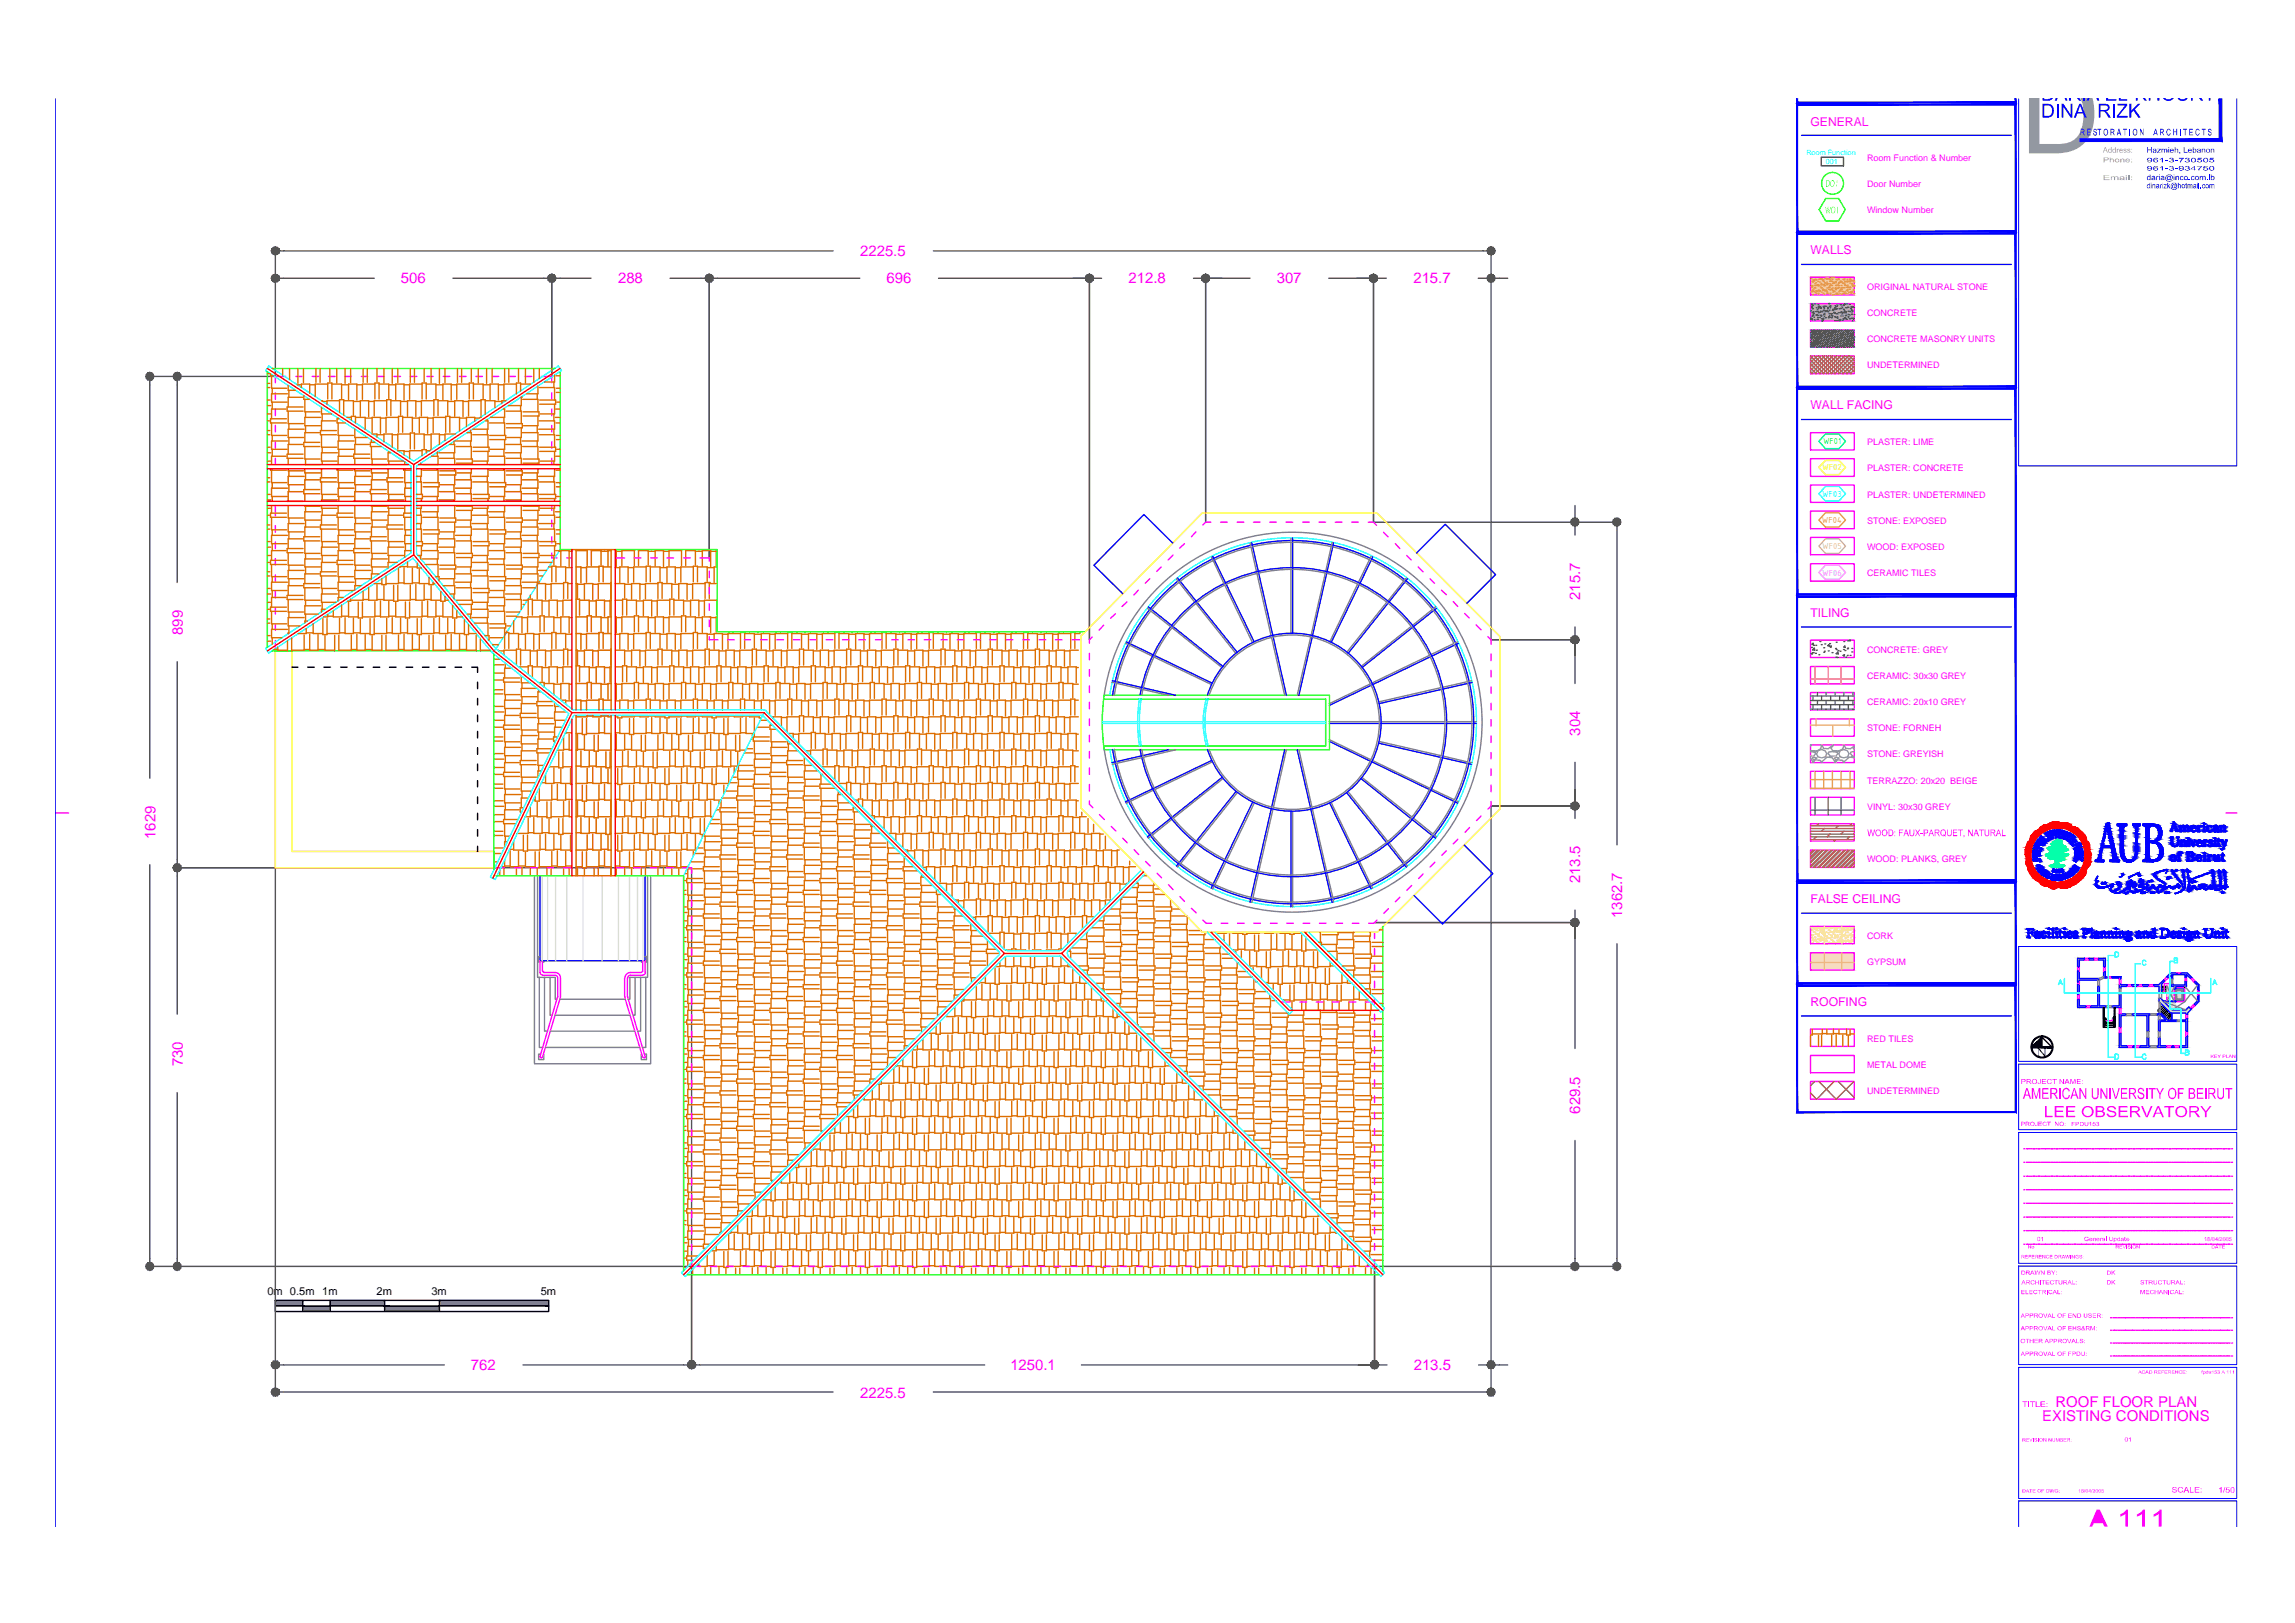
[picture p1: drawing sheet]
<svg xmlns="http://www.w3.org/2000/svg" width="420mm" height="297mm" viewBox="0 0 420 297" stroke-linecap="round" stroke-linejoin="round" font-family="sans-serif">
<defs><g id="words">
<text font-size="20.2" fill="#989898" x="369.8" y="28.1">D</text>
<g font-size="2.7" fill="#f0f">
<text x="157.5" y="46.9">2225.5</text>
<text x="73.4" y="51.9">506</text>
<text x="113.1" y="51.9">288</text>
<text x="162.3" y="51.9">696</text>
<text x="206.6" y="51.9">212.8</text>
<text x="233.7" y="51.9">307</text>
<text x="258.8" y="51.9">215.7</text>
<text x="289.3" y="109.8" transform="rotate(-90 289.3 109.8)">215.7</text>
<text x="33.5" y="116.2" transform="rotate(-90 33.5 116.2)">899</text>
<text x="289.3" y="134.6" transform="rotate(-90 289.3 134.6)">304</text>
<text x="28.4" y="153.5" transform="rotate(-90 28.4 153.5)">1629</text>
<text x="289.3" y="161.7" transform="rotate(-90 289.3 161.7)">213.5</text>
<text x="297" y="168" transform="rotate(-90 297 168)">1362.7</text>
<text x="33.5" y="195.1" transform="rotate(-90 33.5 195.1)">730</text>
<text x="289.3" y="203.8" transform="rotate(-90 289.3 203.8)">629.5</text>
<text x="86.2" y="250.8">762</text>
<text x="185" y="250.8">1250.1</text>
<text x="258.8" y="250.8">213.5</text>
<text x="157.5" y="255.8">2225.5</text>
<text x="376.3" y="257.5">ROOF FLOOR PLAN</text>
<text x="373.9" y="260">EXISTING CONDITIONS</text>
</g>
<g font-size="2.2" fill="#f0f">
<text x="331.5" y="23">GENERAL</text>
<text x="331.5" y="46.5">WALLS</text>
<text x="331.5" y="74.9">WALL FACING</text>
<text x="331.5" y="113">TILING</text>
<text x="331.5" y="165.4">FALSE CEILING</text>
<text x="331.5" y="184.1">ROOFING</text>
</g>
<g font-size="2">
<text x="49" y="237">0m 0.5m 1m</text>
<text x="69" y="237">2m</text>
<text x="79" y="237">3m</text>
<text x="99" y="237">5m</text>
</g>
<g font-size="1.7" fill="#f0f">
<text x="341.8" y="29.5">Room Function &amp; Number</text>
<text x="341.8" y="34.2">Door Number</text>
<text x="341.8" y="39.1">Window Number</text>
<text x="341.8" y="53">ORIGINAL NATURAL STONE</text>
<text x="341.8" y="57.8">CONCRETE</text>
<text x="341.8" y="62.6">CONCRETE MASONRY UNITS</text>
<text x="341.8" y="67.4">UNDETERMINED</text>
<text x="341.8" y="81.4">PLASTER: LIME</text>
<text x="341.8" y="86.2">PLASTER: CONCRETE</text>
<text x="341.8" y="91.1">PLASTER: UNDETERMINED</text>
<text x="341.8" y="95.8">STONE: EXPOSED</text>
<text x="341.8" y="100.6">WOOD: EXPOSED</text>
<text x="341.8" y="105.4">CERAMIC TILES</text>
<text x="341.8" y="119.4">CONCRETE: GREY</text>
<text x="341.8" y="124.2">CERAMIC: 30x30 GREY</text>
<text x="341.8" y="129">CERAMIC: 20x10 GREY</text>
<text x="341.8" y="133.8">STONE: FORNEH</text>
<text x="341.8" y="138.6">STONE: GREYISH</text>
<text x="341.8" y="143.4">TERRAZZO: 20x20 BEIGE</text>
<text x="341.8" y="148.2">VINYL: 30x30 GREY</text>
<text x="341.8" y="157.8">WOOD: PLANKS, GREY</text>
<text x="341.8" y="171.8">CORK</text>
<text x="341.8" y="176.6">GYPSUM</text>
<text x="341.8" y="190.6">RED TILES</text>
<text x="341.8" y="195.4">METAL DOME</text>
<text x="341.8" y="200.2">UNDETERMINED</text>
</g>
<text font-size="1.7" fill="#00ff7f" x="333.7" y="81.3">WF01</text>
<text font-size="1.7" fill="#bfff00" x="333.6" y="86.1">WF02</text>
<text font-size="1.7" fill="#beb53c" x="333.6" y="95.8">WF04</text>
<text font-size="1.7" fill="#0ff" x="333.6" y="90.9">WF03</text>
<text font-size="1.7" fill="#ceb497" x="333.6" y="100.5">WF05</text>
<text font-size="1.7" fill="#bf7fff" x="333.6" y="105.3">WF06</text>
<g font-size="1.3" fill="#0ff">
<text x="330.7" y="28.4">Room Function</text>
<text x="334.3" y="30">001</text>
</g>
<text font-size="1" fill="#f0f" x="403.5" y="227.1">18/04/2005</text>
</g></defs>
<!-- layer: 0 -->
<g fill="#808080" stroke="#808080" stroke-width=".18">
<path d="M80.4 238v1h20zM80.4 238h20v1z"/>
<path d="M60.4 238v1h10zM60.4 238h10v1z"/>
<path d="M50.4 238v1h5zM50.4 238h5v1z"/>
<path d="M70.4 239v1h10zM70.4 239h10v1z"/>
<path d="M55.4 239v1h5zM55.4 239h5v1z"/>
</g>
<g fill="none" stroke="#000" stroke-width=".25">
<path d="M53.5 122.1h1M56.3 122.1h1.2M59.3 122.1h1.2M62.3 122.1h1.3M65.3 122.1h1.2M68.3 122.1h1.2M71.3 122.1h1.2M74.4 122.1h1.2M77.3 122.1h1.2M80.3 122.1h1.2M83.3 122.1h1.2M86.4 122.1h1v1"/>
<path d="M87.4 124.8v1.2M87.4 127.8v1.2M87.4 130.9v1.2M87.4 133.9v1.2M87.4 136.8v1.2M87.4 139.8v1.2M87.4 142.9v1.1M87.4 145.9v1.2M87.4 148.8v1.3M87.4 151.8v1.2M87.4 154.9v.9M50.4 238h50v2h-50z"/>
<path d="M50.4 239h50M55.4 238v2M60.4 238v2M70.4 238v2M80.4 238v2"/>
</g>
<!-- layer: AG-CONV-DIMS-____ -->
<g fill="none" stroke="#545454" stroke-width=".25">
<path d="M50.4 45.9v23h-23M51.9 50.9h16.6M51.9 45.9h100.6M82.9 50.9h16.7M101 50.9v18M102.5 50.9h5.7M122.7 50.9h5.6M129.9 50.9v51.2M131.3 50.9h26.1M170.9 45.9h100.6M171.8 50.9h26.1M201.7 50.9h-2.3v66.2"/>
<path d="M218.5 50.9h2.2v44.7M222.2 50.9h6.6M243.3 50.9h6.6M253.8 50.9h-2.3v44.7h44.5M270.6 50.9h2.4M273 45.9v71.2h15.3v-2.4M274.5 50.9h1.5M27.4 70.4v72M32.4 70.4v36.2M288.3 92.5v1.5M288.3 95.6v2.3M296 97v57.6"/>
<path d="M288.3 118.6v6.5M32.4 121.1v36.2M288.3 139.5v6.5M27.4 158.2v72.1M32.4 158.8h94.2v91M50.4 158.8v96M288.3 149.8v-2.3h-15.3v107.3M32.4 160.3v25.3M288.3 166.6v2.2h-36.7M288.3 170.4v21.5M296 172.7v57.6M32.4 200v30.3"/>
<path d="M288.3 208.7v21.6M27.4 231.8h99.2M296 231.8h-44.4v18h2.3M51.9 249.8h29.4M51.9 254.8h100.6M95.8 249.8h29.4M128.1 249.8h52.2M170.9 254.8h100.6M198 249.8h52.1M270.7 249.8h2.3M274.5 249.8h1.5"/>
</g>
<!-- layer: 0 -->
<g fill="#545454" stroke="#545454" stroke-width=".18">
<path d="M49.6 50.9l.2 .4 .6-.4zM49.8 51.3l.6-.4-.4 .7zM50.4 50.9l-.4 .7 .4 .1z"/>
<path d="M50.4 50.9v.8l.4-.1zM50.4 50.9l.7 .4-.3 .3zM50.4 50.9l.7 .4 .1-.4z"/>
<path d="M50.4 50.9h.8l-.1-.4zM50.8 50.3l.3 .2-.7 .4zM50.4 50.2v.7l.4-.6z"/>
<path d="M50 50.3l.4 .6v-.7zM50 50.3l.4 .6-.6-.4zM49.8 50.5l-.2 .4h.8z"/>
<path d="M101 50.9h.8l-.1-.4zM101.4 50.3l.3 .2-.7 .4zM101 50.2v.7l.4-.6z"/>
<path d="M100.6 50.3l.4 .6v-.7zM100.6 50.3l.4 .6-.6-.4zM100.4 50.5l-.1 .4h.7z"/>
<path d="M100.3 50.9l.1 .4 .6-.4zM100.4 51.3l.6-.4-.4 .7zM101 50.9l-.4 .7 .4 .1z"/>
<path d="M101 50.9v.8l.4-.1zM101 50.9l.7 .4-.3 .3zM101 50.9l.7 .4 .1-.4z"/>
<path d="M100.3 50.9l.1 .4 .6-.4zM100.4 51.3l.6-.4-.4 .7zM101 50.9l-.4 .7 .4 .1z"/>
<path d="M101 50.9v.8l.4-.1zM101 50.9l.7 .4-.3 .3zM101 50.9l.7 .4 .1-.4z"/>
<path d="M101 50.9h.8l-.1-.4zM101.4 50.3l.3 .2-.7 .4zM101 50.2v.7l.4-.6z"/>
<path d="M100.6 50.3l.4 .6v-.7zM100.6 50.3l.4 .6-.6-.4zM100.4 50.5l-.1 .4h.7z"/>
<path d="M129.9 50.9h.7l-.1-.4zM130.2 50.3l.3 .2-.6 .4zM129.9 50.2v.7l.3-.6z"/>
<path d="M129.5 50.3l.4 .6v-.7zM129.5 50.3l.4 .6-.7-.4zM129.2 50.5l-.1 .4h.8z"/>
<path d="M129.1 50.9l.1 .4 .7-.4zM129.2 51.3l.7-.4-.4 .7zM129.9 50.9l-.4 .7 .4 .1z"/>
<path d="M129.9 50.9v.8l.3-.1zM129.9 50.9l.6 .4-.3 .3zM129.9 50.9l.6 .4 .1-.4z"/>
<path d="M129.1 50.9l.1 .4 .7-.4zM129.2 51.3l.7-.4-.4 .7zM129.9 50.9l-.4 .7 .4 .1z"/>
<path d="M129.9 50.9v.8l.3-.1zM129.9 50.9l.6 .4-.3 .3zM129.9 50.9l.6 .4 .1-.4z"/>
<path d="M129.9 50.9h.7l-.1-.4zM130.2 50.3l.3 .2-.6 .4zM129.9 50.2v.7l.3-.6z"/>
<path d="M129.5 50.3l.4 .6v-.7zM129.5 50.3l.4 .6-.7-.4zM129.2 50.5l-.1 .4h.8z"/>
<path d="M199.4 50.9h.8l-.1-.4zM199.8 50.3l.3 .2-.7 .4zM199.4 50.2v.7l.4-.6z"/>
<path d="M199.1 50.3l.3 .6v-.7zM199.1 50.3l.3 .6-.6-.4zM198.8 50.5l-.1 .4h.7z"/>
<path d="M198.7 50.9l.1 .4 .6-.4zM198.8 51.3l.6-.4-.3 .7zM199.4 50.9l-.3 .7 .3 .1z"/>
<path d="M199.4 50.9v.8l.4-.1zM199.4 50.9l.7 .4-.3 .3zM199.4 50.9l.7 .4 .1-.4z"/>
<path d="M32.1 68.3l.3 .6v-.8zM32.1 68.3l.3 .6-.6-.4zM31.8 68.5l-.1 .4h.7z"/>
<path d="M31.7 68.9l.1 .4 .6-.4zM31.8 69.3l.6-.4-.3 .6zM32.4 68.9l-.3 .6 .3 .2z"/>
<path d="M32.4 68.9v.8l.4-.2zM32.4 68.9l.7 .4-.3 .2zM32.4 68.9l.7 .4 .1-.4z"/>
<path d="M32.4 68.9h.8l-.1-.4zM32.8 68.3l.3 .2-.7 .4zM32.4 68.1v.8l.4-.6z"/>
<path d="M32.4 158.8v.8l.4-.2zM32.4 158.8l.7 .4-.3 .2zM32.4 158.8l.7 .4 .1-.4z"/>
<path d="M32.4 158.8h.8l-.1-.4zM32.8 158.2l.3 .2-.7 .4zM32.4 158.1v.7l.4-.6z"/>
<path d="M32.1 158.2l.3 .6v-.7zM32.1 158.2l.3 .6-.6-.4zM31.8 158.4l-.1 .4h.7z"/>
<path d="M31.7 158.8l.1 .4 .6-.4zM31.8 159.2l.6-.4-.3 .6zM32.4 158.8l-.3 .6 .3 .2z"/>
<path d="M49.6 249.8l.2 .3 .6-.3zM49.8 250.1l.6-.3-.4 .6zM50.4 249.8l-.4 .6 .4 .1z"/>
<path d="M50.4 249.8v.7l.4-.1zM50.4 249.8l.7 .3-.3 .3zM50.4 249.8l.7 .3 .1-.3z"/>
<path d="M50.4 249.8h.8l-.1-.4zM50.8 249.1l.3 .3-.7 .4zM50.4 249v.8l.4-.7z"/>
<path d="M50 249.1l.4 .7v-.8zM50 249.1l.4 .7-.6-.4zM49.8 249.4l-.2 .4h.8z"/>
<path d="M126.6 249.8h.8l-.1-.4zM127 249.1l.3 .3-.7 .4zM126.6 249v.8l.4-.7z"/>
<path d="M126.2 249.1l.4 .7v-.8zM126.2 249.1l.4 .7-.6-.4zM126 249.4l-.1 .4h.7z"/>
<path d="M125.9 249.8l.1 .3 .6-.3zM126 250.1l.6-.3-.4 .6zM126.6 249.8l-.4 .6 .4 .1z"/>
<path d="M126.6 249.8v.7l.4-.1zM126.6 249.8l.7 .3-.3 .3zM126.6 249.8l.7 .3 .1-.3z"/>
<path d="M32.1 158.2l.3 .6v-.7zM32.1 158.2l.3 .6-.6-.4zM31.8 158.4l-.1 .4h.7z"/>
<path d="M31.7 158.8l.1 .4 .6-.4zM31.8 159.2l.6-.4-.3 .6zM32.4 158.8l-.3 .6 .3 .2z"/>
<path d="M32.4 158.8v.8l.4-.2zM32.4 158.8l.7 .4-.3 .2zM32.4 158.8l.7 .4 .1-.4z"/>
<path d="M32.4 158.8h.8l-.1-.4zM32.8 158.2l.3 .2-.7 .4zM32.4 158.1v.7l.4-.6z"/>
<path d="M32.4 231.8v.7l.4-.1zM32.4 231.8l.7 .4-.3 .2zM32.4 231.8l.7 .4 .1-.4z"/>
<path d="M32.4 231.8h.8l-.1-.4zM32.8 231.1l.3 .3-.7 .4zM32.4 231v.8l.4-.7z"/>
<path d="M32.1 231.1l.3 .7v-.8zM32.1 231.1l.3 .7-.6-.4zM31.8 231.4l-.1 .4h.7z"/>
<path d="M31.7 231.8l.1 .4 .6-.4zM31.8 232.2l.6-.4-.3 .6zM32.4 231.8l-.3 .6 .3 .1z"/>
<path d="M125.8 249.8l.2 .3 .6-.3zM126 250.1l.6-.3-.4 .6zM126.6 249.8l-.4 .6 .4 .1z"/>
<path d="M126.6 249.8v.7l.4-.1zM126.6 249.8l.7 .3-.3 .3zM126.6 249.8l.7 .3 .1-.3z"/>
<path d="M126.6 249.8h.8l-.1-.4zM127 249.1l.3 .3-.7 .4zM126.6 249v.8l.4-.7z"/>
<path d="M126.2 249.1l.4 .7v-.8zM126.2 249.1l.4 .7-.6-.4zM126 249.4l-.2 .4h.8z"/>
<path d="M251.6 249.8h.8l-.1-.4zM252 249.1l.3 .3-.7 .4zM251.6 249v.8l.4-.7z"/>
<path d="M251.3 249.1l.3 .7v-.8zM251.3 249.1l.3 .7-.6-.4zM251 249.4l-.1 .4h.7z"/>
<path d="M250.9 249.8l.1 .3 .6-.3zM251 250.1l.6-.3-.3 .6zM251.6 249.8l-.3 .6 .3 .1z"/>
<path d="M251.6 249.8v.7l.4-.1zM251.6 249.8l.7 .3-.3 .3zM251.6 249.8l.7 .3 .1-.3z"/>
<path d="M288.3 231.8v.7l.4-.1zM288.3 231.8l.7 .4-.3 .2zM288.3 231.8l.7 .4 .1-.4z"/>
<path d="M288.3 231.8h.8l-.1-.4zM288.7 231.1l.3 .3-.7 .4zM288.3 231v.8l.4-.7z"/>
<path d="M288 231.1l.3 .7v-.8zM287.6 231.4l.4-.3 .3 .7zM287.6 231.4v.4h.7z"/>
<path d="M287.6 231.8v.4l.7-.4zM287.6 232.2l.7-.4-.3 .6zM288.3 231.8l-.3 .6 .3 .1z"/>
<path d="M288 168.2l.3 .6v-.7zM287.6 168.5l.4-.3 .3 .6zM287.6 168.5v.3h.7z"/>
<path d="M287.6 168.8v.4l.7-.4zM287.6 169.2l.7-.4-.3 .7zM288.3 168.8l-.3 .7 .3 .1z"/>
<path d="M288.3 168.8v.8l.4-.1zM288.3 168.8l.7 .4-.3 .3zM288.3 168.8l.7 .4 .1-.4z"/>
<path d="M288.3 168.8h.8l-.1-.3zM288.7 168.2l.3 .3-.7 .3zM288.3 168.1v.7l.4-.6z"/>
<path d="M288 168.2l.3 .6v-.7zM287.6 168.5l.4-.3 .3 .6zM287.6 168.5v.3h.7z"/>
<path d="M287.6 168.8v.4l.7-.4zM287.6 169.2l.7-.4-.3 .7zM288.3 168.8l-.3 .7 .3 .1z"/>
<path d="M288.3 168.8v.8l.4-.1zM288.3 168.8l.7 .4-.3 .3zM288.3 168.8l.7 .4 .1-.4z"/>
<path d="M288.3 168.8h.8l-.1-.3zM288.7 168.2l.3 .3-.7 .3zM288.3 168.1v.7l.4-.6z"/>
<path d="M288.3 147.5v.8l.4-.2zM288.3 147.5l.7 .4-.3 .2zM288.3 147.5l.7 .4 .1-.4z"/>
<path d="M288.3 147.5h.8l-.1-.4zM288.7 146.9l.3 .2-.7 .4zM288.3 146.7v.8l.4-.6z"/>
<path d="M288 146.9l.3 .6v-.8zM287.6 147.1l.4-.2 .3 .6zM287.6 147.1v.4h.7z"/>
<path d="M287.6 147.5v.4l.7-.4zM287.6 147.9l.7-.4-.3 .6zM288.3 147.5l-.3 .6 .3 .2z"/>
<path d="M288.3 147.5v.8l.4-.2zM288.3 147.5l.7 .4-.3 .2zM288.3 147.5l.7 .4 .1-.4z"/>
<path d="M288.3 147.5h.8l-.1-.4zM288.7 146.9l.3 .2-.7 .4zM288.3 146.7v.8l.4-.6z"/>
<path d="M288 146.9l.3 .6v-.8zM287.6 147.1l.4-.2 .3 .6zM287.6 147.1v.4h.7z"/>
<path d="M287.6 147.5v.4l.7-.4zM287.6 147.9l.7-.4-.3 .6zM288.3 147.5l-.3 .6 .3 .2z"/>
<path d="M288 116.5l.3 .6v-.8zM287.6 116.7l.4-.2 .3 .6zM287.6 116.7v.4h.7z"/>
<path d="M287.6 117.1v.4l.7-.4zM287.6 117.5l.7-.4-.3 .6zM288.3 117.1l-.3 .6 .3 .2z"/>
<path d="M288.3 117.1v.8l.4-.2zM288.3 117.1l.7 .4-.3 .2zM288.3 117.1l.7 .4 .1-.4z"/>
<path d="M288.3 117.1h.8l-.1-.4zM288.7 116.5l.3 .2-.7 .4zM288.3 116.3v.8l.4-.6z"/>
<path d="M272.2 249.8l.1 .3 .7-.3zM272.3 250.1l.7-.3-.4 .6zM273 249.8l-.4 .6 .4 .1z"/>
<path d="M273 249.8v.7l.4-.1zM273 249.8l.6 .3-.2 .3zM273 249.8l.6 .3 .1-.3z"/>
<path d="M273 249.8h.7l-.1-.4zM273.4 249.1l.2 .3-.6 .4zM273 249v.8l.4-.7z"/>
<path d="M272.6 249.1l.4 .7v-.8zM272.6 249.1l.4 .7-.7-.4zM272.3 249.4l-.1 .4h.8z"/>
<path d="M251.6 249.8h.8l-.1-.4zM252 249.1l.3 .3-.7 .4zM251.6 249v.8l.4-.7z"/>
<path d="M251.3 249.1l.3 .7v-.8zM251.3 249.1l.3 .7-.6-.4zM251 249.4l-.1 .4h.7z"/>
<path d="M250.9 249.8l.1 .3 .6-.3zM251 250.1l.6-.3-.3 .6zM251.6 249.8l-.3 .6 .3 .1z"/>
<path d="M251.6 249.8v.7l.4-.1zM251.6 249.8l.7 .3-.3 .3zM251.6 249.8l.7 .3 .1-.3z"/>
<path d="M199.4 50.9h.8l-.1-.4zM199.8 50.3l.3 .2-.7 .4zM199.4 50.2v.7l.4-.6z"/>
<path d="M199.1 50.3l.3 .6v-.7zM199.1 50.3l.3 .6-.6-.4zM198.8 50.5l-.1 .4h.7z"/>
<path d="M198.7 50.9l.1 .4 .6-.4zM198.8 51.3l.6-.4-.3 .7zM199.4 50.9l-.3 .7 .3 .1z"/>
<path d="M199.4 50.9v.8l.4-.1zM199.4 50.9l.7 .4-.3 .3zM199.4 50.9l.7 .4 .1-.4z"/>
<path d="M220 50.9l.1 .4 .6-.4zM220.1 51.3l.6-.4-.4 .7zM220.7 50.9l-.4 .7 .4 .1z"/>
<path d="M220.7 50.9v.8l.4-.1zM220.7 50.9l.7 .4-.3 .3zM220.7 50.9l.7 .4 .1-.4z"/>
<path d="M220.7 50.9h.8l-.1-.4zM221.1 50.3l.3 .2-.7 .4zM220.7 50.2v.7l.4-.6z"/>
<path d="M220.3 50.3l.4 .6v-.7zM220.3 50.3l.4 .6-.6-.4zM220.1 50.5l-.1 .4h.7z"/>
<path d="M220 50.9l.1 .4 .6-.4zM220.1 51.3l.6-.4-.4 .7zM220.7 50.9l-.4 .7 .4 .1z"/>
<path d="M220.7 50.9v.8l.4-.1zM220.7 50.9l.7 .4-.3 .3zM220.7 50.9l.7 .4 .1-.4z"/>
<path d="M220.7 50.9h.8l-.1-.4zM221.1 50.3l.3 .2-.7 .4zM220.7 50.2v.7l.4-.6z"/>
<path d="M220.3 50.3l.4 .6v-.7zM220.3 50.3l.4 .6-.6-.4zM220.1 50.5l-.1 .4h.7z"/>
<path d="M251.5 50.9h.7l-.1-.4zM251.8 50.3l.3 .2-.6 .4zM251.5 50.2v.7l.3-.6z"/>
<path d="M251.1 50.3l.4 .6v-.7zM250.8 50.5l.3-.2 .4 .6zM250.8 50.5l-.1 .4h.8z"/>
<path d="M250.7 50.9l.1 .4 .7-.4zM250.8 51.3l.7-.4-.4 .7zM251.5 50.9l-.4 .7 .4 .1z"/>
<path d="M251.5 50.9v.8l.3-.1zM251.5 50.9l.6 .4-.3 .3zM251.5 50.9l.6 .4 .1-.4z"/>
<path d="M251.5 50.9h.7l-.1-.4zM251.8 50.3l.3 .2-.6 .4zM251.5 50.2v.7l.3-.6z"/>
<path d="M251.1 50.3l.4 .6v-.7zM250.8 50.5l.3-.2 .4 .6zM250.8 50.5l-.1 .4h.8z"/>
<path d="M250.7 50.9l.1 .4 .7-.4zM250.8 51.3l.7-.4-.4 .7zM251.5 50.9l-.4 .7 .4 .1z"/>
<path d="M251.5 50.9v.8l.3-.1zM251.5 50.9l.6 .4-.3 .3zM251.5 50.9l.6 .4 .1-.4z"/>
<path d="M272.2 50.9l.1 .4 .7-.4zM272.3 51.3l.7-.4-.4 .7zM273 50.9l-.4 .7 .4 .1z"/>
<path d="M273 50.9v.8l.4-.1zM273 50.9l.6 .4-.2 .3zM273 50.9l.6 .4 .1-.4z"/>
<path d="M273 50.9h.7l-.1-.4zM273.4 50.3l.2 .2-.6 .4zM273 50.2v.7l.4-.6z"/>
<path d="M272.6 50.3l.4 .6v-.7zM272.6 50.3l.4 .6-.7-.4zM272.3 50.5l-.1 .4h.8z"/>
<path d="M288.3 95.6v.7l.4-.1zM288.3 95.6l.7 .3-.3 .3zM288.3 95.6l.7 .3 .1-.3z"/>
<path d="M288.3 95.6h.8l-.1-.4zM288.7 94.9l.3 .3-.7 .4zM288.3 94.8v.8l.4-.7z"/>
<path d="M288 94.9l.3 .7v-.8zM288 94.9l.3 .7-.7-.4zM287.6 95.2v.4h.7z"/>
<path d="M287.6 95.6v.3l.7-.3zM287.6 95.9l.7-.3-.3 .6zM288.3 95.6l-.3 .6 .3 .1z"/>
<path d="M288 116.5l.3 .6v-.8zM287.6 116.7l.4-.2 .3 .6zM287.6 116.7v.4h.7z"/>
<path d="M287.6 117.1v.4l.7-.4zM287.6 117.5l.7-.4-.3 .6zM288.3 117.1l-.3 .6 .3 .2z"/>
<path d="M288.3 117.1v.8l.4-.2zM288.3 117.1l.7 .4-.3 .2zM288.3 117.1l.7 .4 .1-.4z"/>
<path d="M288.3 117.1h.8l-.1-.4zM288.7 116.5l.3 .2-.7 .4zM288.3 116.3v.8l.4-.6z"/>
<path d="M296 231.8v.7l.3-.1zM296 231.8l.7 .4-.4 .2zM296 231.8l.7 .4v-.4z"/>
<path d="M296 231.8h.7v-.4zM296.3 231.1l.4 .3-.7 .4zM296 231v.8l.3-.7z"/>
<path d="M295.6 231.1l.4 .7v-.8zM295.3 231.4l.3-.3 .4 .7zM295.3 231.4v.4h.7z"/>
<path d="M295.3 231.8v.4l.7-.4zM295.3 232.2l.7-.4-.4 .6zM296 231.8l-.4 .6 .4 .1z"/>
<path d="M295.6 94.9l.4 .7v-.8zM295.6 94.9l.4 .7-.7-.4zM295.3 95.2v.4h.7z"/>
<path d="M295.3 95.6v.3l.7-.3zM295.3 95.9l.7-.3-.4 .6zM296 95.6l-.4 .6 .4 .1z"/>
<path d="M296 95.6v.7l.3-.1zM296 95.6l.7 .3-.4 .3zM296 95.6l.7 .3v-.3z"/>
<path d="M296 95.6h.7v-.4zM296.3 94.9l.4 .3-.7 .4zM296 94.8v.8l.3-.7z"/>
<path d="M49.6 45.9l.2 .4 .6-.4zM49.8 46.3l.6-.4-.4 .6zM50.4 45.9l-.4 .6 .4 .2z"/>
<path d="M50.4 45.9v.8l.4-.2zM50.4 45.9l.7 .4-.3 .2zM50.4 45.9l.7 .4 .1-.4z"/>
<path d="M50.4 45.9h.8l-.1-.4zM50.8 45.3l.3 .2-.7 .4zM50.4 45.1v.8l.4-.6z"/>
<path d="M50 45.3l.4 .6v-.8zM50 45.3l.4 .6-.6-.4zM49.8 45.5l-.2 .4h.8z"/>
<path d="M273 45.9h.7l-.1-.4zM273.4 45.3l.2 .2-.6 .4zM273 45.1v.8l.4-.6z"/>
<path d="M272.6 45.3l.4 .6v-.8zM272.6 45.3l.4 .6-.7-.4zM272.3 45.5l-.1 .4h.8z"/>
<path d="M272.2 45.9l.1 .4 .7-.4zM272.3 46.3l.7-.4-.4 .6zM273 45.9l-.4 .6 .4 .2z"/>
<path d="M273 45.9v.8l.4-.2zM273 45.9l.6 .4-.2 .2zM273 45.9l.6 .4 .1-.4z"/>
<path d="M27 68.3l.4 .6v-.8zM27 68.3l.4 .6-.6-.4zM26.8 68.5l-.1 .4h.7z"/>
<path d="M26.7 68.9l.1 .4 .6-.4zM26.8 69.3l.6-.4-.4 .6zM27.4 68.9l-.4 .6 .4 .2z"/>
<path d="M27.4 68.9v.8l.4-.2zM27.4 68.9l.7 .4-.3 .2zM27.4 68.9l.7 .4 .1-.4z"/>
<path d="M27.4 68.9h.8l-.1-.4zM27.8 68.3l.3 .2-.7 .4zM27.4 68.1v.8l.4-.6z"/>
<path d="M27.4 231.8v.7l.4-.1zM27.4 231.8l.7 .4-.3 .2zM27.4 231.8l.7 .4 .1-.4z"/>
<path d="M27.4 231.8h.8l-.1-.4zM27.8 231.1l.3 .3-.7 .4zM27.4 231v.8l.4-.7z"/>
<path d="M27 231.1l.4 .7v-.8zM26.8 231.4l.2-.3 .4 .7zM26.8 231.4l-.1 .4h.7z"/>
<path d="M26.7 231.8l.1 .4 .6-.4zM26.8 232.2l.6-.4-.4 .6zM27.4 231.8l-.4 .6 .4 .1z"/>
<path d="M49.6 254.8l.2 .3 .6-.3zM49.8 255.1l.6-.3-.4 .7zM50.4 254.8l-.4 .7h.4z"/>
<path d="M50.4 254.8v.7h.4zM50.4 254.8l.7 .3-.3 .4zM50.4 254.8l.7 .3 .1-.3z"/>
<path d="M50.4 254.8h.8l-.1-.4zM50.8 254.1l.3 .3-.7 .4zM50.4 254v.8l.4-.7z"/>
<path d="M50 254.1l.4 .7v-.8zM50 254.1l.4 .7-.6-.4zM49.8 254.4l-.2 .4h.8z"/>
<path d="M273 254.8h.7l-.1-.4zM273.4 254.1l.2 .3-.6 .4zM273 254v.8l.4-.7z"/>
<path d="M272.6 254.1l.4 .7v-.8zM272.6 254.1l.4 .7-.7-.4zM272.3 254.4l-.1 .4h.8z"/>
<path d="M272.2 254.8l.1 .3 .7-.3zM272.3 255.1l.7-.3-.4 .7zM273 254.8l-.4 .7h.4z"/>
<path d="M273 254.8v.7h.4zM273 254.8l.6 .3-.2 .4zM273 254.8l.6 .3 .1-.3z"/>
</g>
<g fill="none" stroke="#545454" stroke-width=".25">
<path d="M51.2 50.9h.7M51.2 45.9h.7M99.6 50.9h.7M101.8 50.9h.7M128.3 50.9h.8M130.6 50.9h.7M197.9 50.9h.8M221.5 50.9h.7M249.9 50.9h.8M271.5 45.9h.7M273.7 50.9h.8M27.4 69.7v.7"/>
<path d="M32.4 69.7v.7M288.3 94v.8M296 96.3v.7M288.3 117.9v.7M32.4 157.3v.8M32.4 159.6v.7M288.3 146v.7M288.3 169.6v.8M27.4 230.3v.7M32.4 230.3v.7M288.3 230.3v.7M296 230.3v.7"/>
<path d="M51.2 249.8h.7M51.2 254.8h.7M125.2 249.8h.7M127.4 249.8h.7M250.1 249.8h.8M271.5 254.8h.7M273.7 249.8h.8"/>
</g>
<!-- layer: AE-FLOR-OVHD-____ -->
<g fill="none" stroke="#f0f" stroke-width=".25">
<path d="M50.4 71.9v1.2M50.4 74.9v1.2M50.4 77.9v1.2M52.3 68.9h-1.9v1.1M54.2 68.9h1.1M57.1 68.9h1.2M60.1 68.9h1.2M63.1 68.9h1.2M66.2 68.9h1.1M69.1 68.9h1.3M72.1 68.9h1.2M75.1 68.9h1.2"/>
<path d="M78.2 68.9h1.1M81.1 68.9h1.3M84.1 68.9h1.2M87.1 68.9h1.2M90.2 68.9h1.1M93.1 68.9h1.3M96.1 68.9h1.2M99.1 68.9h1.9v1.1M101 71.9v1.2M101 74.9v1.2M101 77.9v1.2M50.4 80.8v1.2"/>
<path d="M50.4 83.9v1.1M50.4 92.5v1.9M50.4 96.2v1.2M50.4 99.2v1.2M101 80.8v1.2M101 83.9v1.1M101 92.5v.9M101 95.2v1.2M101 98.2v1.2M216.8 99.5l-.8 .8M218.9 97.3l-.8 .9M221.7 95.6h-1l-.5 .5"/>
<path d="M223.4 95.6h1.3M226.5 95.6h1.2M229.5 95.6h1.2M232.5 95.6h1.2M235.5 95.6h1.2M238.5 95.6h1.2M241.5 95.6h1.2M244.5 95.6h1.2M247.5 95.6h1.2M250.5 95.6h1l.5 .5M253.3 97.4l.8 .8M255.5 99.5l.8 .9"/>
<path d="M50.4 102.2v1.2M50.4 105.2v1.2M50.4 108.2v1.2M50.4 111.2v1.2M50.4 114.2v1.2M50.4 117.2v1.9M101 101.2v.9h1M103.8 102.1h.9M112.6 102.1h1.8M116.1 102.1h1.2M119.1 102.1h1.2M122.1 102.1h1.2"/>
<path d="M125.2 102.1h1.2M128.1 102.1h1.8v.6M129.9 104.5v1.2M129.9 107.5v1.2M129.9 110.5v1.2M129.9 113.5v1.2M129.9 116.5v.6h1.5M133.2 117.1h1.2M136.3 117.1h1.1M139.2 117.1h1.3M142.2 117.1h1.2M145.2 117.1h1.2"/>
<path d="M148.3 117.1h1.1M151.2 117.1h1.3M154.2 117.1h1.2M157.2 117.1h1.2M160.3 117.1h1.1M163.3 117.1h1.2M166.2 117.1h1.2M169.2 117.1h1.2M172.3 117.1h1.1M175.3 117.1h1.2M178.2 117.1h1.2M181.2 117.1h1.2"/>
<path d="M184.3 117.1h1.1M187.3 117.1h1.2M190.2 117.1h1.2M193.2 117.1h1.2M196.3 117.1h1.6M199.4 119.6v1.2M200 116.6l-.6 .5v.6M202 114.4l-.8 .9M204.2 112.3l-.9 .9M206.3 110.2l-.9 .8M208.4 108l-.8 .9M210.5 105.9l-.8 .8"/>
<path d="M212.6 103.8l-.8 .8M214.7 101.6l-.8 .9M257.5 101.7l.9 .8M259.6 103.8l.9 .8M261.8 105.9l.8 .8M263.9 108l.9 .8M266.1 110.1l.8 .9M268.2 112.3l.8 .8M270.2 114.4l.9 .9M272.4 116.5l.6 .6v.8M273 119.7v1.2M199.4 122.6v1.2"/>
<path d="M199.4 125.5v1.2M199.4 128.5v1.2M199.4 131.6v1.2M199.4 134.6v1.2M199.4 137.5v1.2M273 122.7v1.2M273 125.7v1.2M273 128.7v1.2M273 131.7v1.2M273 134.7v1.2M273 137.7v1.2M90.7 158.8h1.6"/>
<path d="M94.2 158.8h1.1M97.1 158.8h1.3M100.1 158.8h1.2M103.1 158.8h1.6M112.6 158.8h1.6M116 158.8h1.2M119.1 158.8h1.2M122 158.8h1.2M125 158.8h1.6v1.1M199.4 146.6v.6l.7 .6M199.4 140.5v1.2M199.4 143.6v1.2"/>
<path d="M201.3 149.1l.9 .9M203.4 151.3l.9 .8M205.5 153.4l.9 .8M207.6 155.5l.9 .9M209.7 157.7l.9 .8M211.8 159.8l.9 .9M260.5 160l-.8 .8M262.7 157.8l-.9 .9M264.8 155.7l-.8 .8M266.9 153.6l-.8 .8M269 151.4l-.8 .9M271.1 149.4l-.8 .8"/>
<path d="M273 146.7v.8l-.6 .6M273 140.7v1.2M273 143.7v1.2M126.6 161.7v1.2M126.6 164.7v1.2M126.6 167.7v1.2M126.6 170.7v1.2M126.6 173.7v1.2M126.6 176.7v1.2M126.6 179.7v1.2M213.9 161.9l.8 .9M216 164.1l.8 .9"/>
<path d="M218.1 166.2l.9 .9M220.2 168.4l.6 .6h1M223.6 169h1.2M226.6 169h1.2M229.5 169h1.3M232.6 169h1.2M235.6 169h1.2M238.6 169h1.2M241.5 169h1.3M244.6 169h1.2M247.6 169h1.2M251.6 170.6v1.2"/>
<path d="M251.6 173.6v1.2M251.6 176.6v1.2M251.6 179.6v1.2M252.1 168.4l-.6 .6h-.9M254.2 166.3l-.8 .8M256.3 164.2l-.8 .8M258.4 162.1l-.9 .8M126.6 182.7v1.2M126.6 185.7v1.2M126.6 188.7v1.2M126.6 191.7v1.2M126.6 194.7v1.2"/>
<path d="M126.6 197.7v1.2M234.5 183.4h1.7M238 183.4h1.2M241 183.4h1.2M244 183.4h1.2M247 183.4h1.2M250 183.4h1.6M251.6 182.6v1.2M251.6 185.6v1.2M251.6 188.6v1.2M251.6 191.6v1.2M251.6 194.6v1.2"/>
<path d="M251.6 197.6v1.2M126.6 200.7v1.2M126.6 203.7v1.2M126.6 206.7v1.2M126.6 209.7v1.2M126.6 212.7v1.2M126.6 215.7v1.2M126.6 218.7v1.2M251.6 200.6v1.2M251.6 203.6v1.2M251.6 206.6v1.2M251.6 209.6v1.2"/>
<path d="M251.6 212.6v1.2M251.6 215.6v1.2M251.6 218.6v1.2M126.6 230.7v1.1h1.7M126.6 221.7v1.2M126.6 224.7v1.2M126.6 227.7v1.2M130 231.8h1.2M133 231.8h1.2M136 231.8h1.2M139.1 231.8h1.2M142 231.8h1.2"/>
<path d="M145 231.8h1.2M148 231.8h1.2M151.1 231.8h1.2M154 231.8h1.3M157 231.8h1.2M160 231.8h1.2M163.1 231.8h1.2M166 231.8h1.3M169 231.8h1.2M172 231.8h1.2M175.1 231.8h1.2M178 231.8h1.3"/>
<path d="M181 231.8h1.2M184 231.8h1.2M187.1 231.8h1.2M190 231.8h1.3M193 231.8h1.2M196 231.8h1.2M199.1 231.8h1.2M202 231.8h1.3M205 231.8h1.2M208 231.8h1.2M211.1 231.8h1.1M214.1 231.8h1.2"/>
<path d="M217 231.8h1.2M220 231.8h1.2M223.1 231.8h1.1M226.1 231.8h1.2M229 231.8h1.2M232 231.8h1.2M235.1 231.8h1.1M238.1 231.8h1.2M241 231.8h1.2M244 231.8h1.2M247.1 231.8h1.1M251.6 230.6v1.2h-1.5"/>
<path d="M251.6 221.6v1.2M251.6 224.6v1.2M251.6 227.6v1.2"/>
</g>
<!-- layer: AE-WALL-FNSH-STIB -->
<g fill="none" stroke="#0ff" stroke-width=".25">
<path d="M90.1 119.4l14 11.2-14.3 29.9 .9 .5 14.3-30.1h34.5l.3 .2M90.8 118.7l-14.5-17.4v-16l26.5-17.5-.6-.8-26.5 17.4-26.5-17.4-.6 .8 26.6 17.5v15.9l-26.6 17.5 .6 .8 26.4-17.3 14.5 17.2M90.8 118.7l14.1 11.2h35M90.8 118.7l-.7 .7M102.5 100.6l-11.7 18.1M139.8 131.1l43 43M139.9 130.4l-14.7 29.9M139.9 129.9l.4 .2M140.2 130.1l43.8 43.8M209 159.2l-14.7 14.7M209.7 159.9l-14.3 14.2M182.8 174.9l-58 58 .7 .7 58.5-58.5"/>
<path d="M182.9 174.1l.1 .5-.1 .2M184 173.8l.4 .1M184.3 174h9.7M184.3 175h9.7M184.4 175l-.4 .1M194 175l.4 .1M194.4 173.8l-.4 .1M195.4 174.9l58.1 58-.7 .7-58.5-58.5M195.5 174.1l-.1 .2 .1 .5M221 170.6l15 15 .7-.7-14.3-14.3M238.1 170.6l14.7 14.6 .7-.7-13.9-13.9"/>
</g>
<!-- layer: AE-WALL-FNSH-STIF -->
<path d="M49 68v50.5M49.8 67.4h51.8M102.5 68v32.6h2.2M49.8 119.1h40M90.4 119.8v39.3M112.6 100.6h18.7v15h67.4M90.4 160.3h.1M91 160.3h13.7M112.6 160.3h12.6v72.3M253.2 169.6v14.6M253.2 184.9v47.7M125.8 233.3h126.6" fill="none" stroke="#0f0" stroke-width=".25"/>
<!-- layer: AE-ROOF-PATT-RDTL -->
<g fill="none" stroke="#dd6e00" stroke-width=".25">
<path d="M49 74.2h.6M49 77h.3M49 79.6h.4M49 75.8h.5M49 68.4h.3M49 70.2h.4M49 78.8h.4M49 70.9h.4M49 73.2h.5M49.5 68.4v.4h.5M49.7 68.8v2.3h2.8M49.7 77.4v2.3h2.8"/>
<path d="M49.8 71.1v1M49.8 73.6v1.3M49.8 79.7v1M50 67.4v.1M51.7 67.4v1.2M52.4 74.9h-2.7v1.7M52.4 76.6h-2.9v.8h2.9M52.6 72.1h-2.9v1.5h2.9M52.8 75.2v2.3h2.8M52.8 70.5v.9h1.3M52.9 71.4v1.3M52.9 77.5v1"/>
<path d="M53 67.4v2.1M54.4 70.4h.8M54.5 67.4v2.8M55.2 70.9v-.6h1.5v1.6M55.4 72.7h-2.6v1.8M55.5 74.5h-2.9v.7h2.9M55.6 67.4v2.6M55.6 72.4v.7h1M55.7 78.5h-2.9v1.6h2.8M55.8 73.1v2.3h2.8M55.9 75.4v1M55.9 77.9v1.3"/>
<path d="M56.7 70.4h1M57.8 67.4v2.6M58.5 79.2h-2.7v1.8M58.6 67.4v2.6M58.7 76.4h-2.9v1.5h2.9M58.9 73.3h.1M58.9 79.6v2.3h2.8M58.9 74.5v1.3h1.8M59 75.8v1.2M59 73.5h.9M60 73v-2.9h.8v2.9M60 70.3h-2.3v2.3"/>
<path d="M60.4 67.4v2.5M60.8 70.3h1.7v2.7M61.5 77h-2.6v1.8M61.6 78.8h-2.9v.8h2.9M61.7 67.4v2.7M61.9 77.4v2.3h2.8M61.9 76.5v.1M62 76.6h-.3v.8h1.5M62 79.7v1M62.2 73.3h-2.3v.7M62.2 75.5v-2.3h.7v2.8M62.5 70.4h1.3"/>
<path d="M62.9 73.3h1.8v2.7M63.2 67.4v2.8M63.5 76.4h.8M63.8 73.2v-2.9h1.5v2.9M64.2 67.4v2.6M64.3 76.9v-.7h.8v1.2M64.7 73.5h1.3M65 78.5v1.6h2.2M65.1 76.4h1.8v2.2M65.3 70.4h1.1M66 76.2v-2.9h1.5v3M66.5 67.4v2.6"/>
<path d="M66.9 76.5h1.2M67.2 67.4v2.6M67.5 73.5h1M68.1 79.2v-2.8h1.6v2.9M68.1 79.4h.9v.6M68.6 70.3h-2.2v2.8M68.6 73v-2.9h.8v2.9M69 67.4v2.5M69 79.6h1.3M69.4 70.3h1.8v2.7M69.7 76.5h1M70.3 67.4v2.7"/>
<path d="M70.8 73.3h-2.3v2.8M70.8 76.1v-2.9h.8v2.9M71.2 70.4h1.2M71.6 73.3h1.7v2.7M71.8 67.4v2.8M71.8 79.6h1M72.4 73.2v-2.9h1.6v2.9M72.8 67.4v2.6M73 76.4h-2.3v2.8M73 79.1v-2.9h.7v2.9M73.3 73.5h1.3M73.7 76.4h1.8v2.7"/>
<path d="M74 70.4h1M74.6 76.2v-2.9h1.5v3M75.1 67.4v2.6M75.1 79.4h-2.3v2.8M75.5 76.5h1.3M75.9 67.4v2.6M75.9 79.4h1.8v2.7M76.1 73.5h1M76.8 79.2v-2.8h1.5v2.9M77.3 70.3h-2.3v2.8M77.3 73v-2.9h.7v2.9M77.7 67.4v2.5"/>
<path d="M77.7 79.6h1.2M78 70.3h1.8v2.7M78.3 76.5h1M78.9 67.4v2.7M79.4 73.3h-2.3v2.8M79.4 76.1v-2.9h.8v2.9M79.8 70.4h1.3M80.2 73.3h1.8v2.7M80.4 67.4v2.8M80.4 79.6h1.1M81.1 73.2v-2.9h1.5v2.9M81.5 67.4v2.6"/>
<path d="M81.6 76.4h-2.3v2.8M81.6 79.1v-2.9h.8v2.9M82 73.5h1.2M82.4 76.4h1.7v2.5M82.6 70.4h1M83.2 76.2v-2.9h1.6v3M83.4 79.4h-1.9v1.2M83.7 67.4v2.6M84.1 76.5h1.3M84.5 67.4v2.6M84.8 73.5h1M85.5 79.2h.8v1.5h-2.9"/>
<path d="M85.9 70.3h-2.3v2.8M85.9 73v-2.9h.8v2.9M86.2 78.7v.5M86.3 67.4v2.5M86.5 79.6h2.8v2.3M86.7 70.3h1.7v2.7M86.9 77.1v-.7h-1.5v1.6M86.9 76.5h.9M87.6 67.4v2.7M87.9 76.4h.1M88.1 73.3h-2.3v2.8M88.4 70.4h1.3"/>
<path d="M88.8 77h.5v1.5h-2.8M88.8 73.3h1.8v1.3M88.8 75.8v-2.6h-.7v2.9M89.1 67.4v2.8M89.2 76.8v.2M89.2 78.5v1.1M89.6 77.4h2.8v2.3M89.7 79.7h2.9v.8h-2.9M89.7 73.2v-2.9h1.5v2.9M90.1 67.4v2.6M90.6 73.5h1.3M91.2 70.4h1.1"/>
<path d="M92.1 74.9h.3v1.5h-2.6M92.3 74.7v.2M92.3 76.4v1M92.4 67.4v2.6M92.6 75.2h2.8v2.3M92.6 73.3h-.7v.5M92.7 77.5h2.9v.8h-2.9M93.1 67.4v2.6M94.5 70.3h-2.2v2.8M94.9 67.4v2.5M95.3 71.6v-1.5h-.8v2M95.3 74.2v1"/>
<path d="M95.3 70.3l1.8 .1M95.4 72.7h.1M95.4 72.7v1.5h-2.3M95.4 78.3v1.8h-2.6M95.6 79.2h2.9v1.5h-2.9M95.7 73.1h2.8v2.3M95.8 75.4h2.9v.7h-2.9M96.2 67.4v2.7M97.7 67.4v2.6M98.4 72.1v1M98.4 77.9v1.3M98.5 70.7v1.4h-2.1"/>
<path d="M98.5 76.1v1.8h-2.7M98.7 77h2.8v1.5h-2.9M98.7 79.6h2.8v2.3M98.7 70.9h2.8v2.3M98.7 67.4v1.9M98.8 73.2h2.9v.8h-2.9M101 67.4v.4M101.4 69.9v1M101.4 75.8v1.2M101.4 78.5v1.1M101.5 68.6v1.3h-1.8M101.5 74v1.8h-2.6"/>
<path d="M101.7 76.4h.8M101.7 74.9h.8M101.8 77.4h.7M101.8 68.8h.7M101.8 71.8h.7M101.8 79.7h.7M101.8 71.1h.7M101.9 73.6h.6M49 82.9h.6M49 94.3h.3M49 93h.5M49 84.4h.5"/>
<path d="M49 99.1h.5M49 81.9h.5M49 96.8h.4M49 96.1h.4M49.7 94.7v2.3h2.8M49.7 92.5v1.4M49.8 82.2v1.3M49.8 97v1M49.8 99.5v1.3M52.4 83.5h-2.7v1.5M52.4 93.9h-2.9v.8h2.9M52.6 80.7h-2.9v1.5h2.9"/>
<path d="M52.6 98h-2.9v1.5h2.9M52.8 92.5v2.3h2.8M52.8 83.9v1.1M52.9 80.1v1.2M52.9 94.8v1M52.9 97.3v1.3M55.4 98.6h-2.6v1.8M55.4 81.3h-2.6v1.8M55.5 83.1h-2.9v.8h2.9M55.7 95.8h-2.9v1.5h2.8M55.8 85h.1M55.8 85h2.9"/>
<path d="M55.8 99v2.3h2.8M55.8 92.5v.1h2.8M55.8 81.7v2.3h2.8M55.9 84v1M55.9 92.6v1.1M55.9 95.2v1.3M58.5 96.5h-2.7v1.7M58.5 98.2h-2.9v.8h2.9M58.5 81h-2.9v.7h2.9M58.7 93.7h-2.9v1.5h2.9M58.9 92.5v.5h2.8M58.9 96.8v2.3h2.8"/>
<path d="M59 81.9v1M59 84.4v.6M59 93v1.3M59 99.1v1M61.5 94.3h-2.6v1.8M61.6 96.1h-2.9v.7h2.9M61.8 82.9h-2.9v1.5h2.8M61.9 94.7v2.3h2.8M61.9 92.5v1.4M62 82.2v1.3M62 97v1M62 99.5v1.3"/>
<path d="M64.6 83.5h-2.7v1.5M64.6 93.9h-2.9v.8h2.9M64.8 98h-2.9v1.5h2.9M64.8 80.7h-2.9v1.5h2.9M65 92.5v2.3h2.7M65 83.9v1.1M65.1 80.1v1.2M65.1 94.8v1M65.1 97.3v1.3M67.6 98.6h-2.6v1.8M67.6 81.3h-2.6v1.8M67.7 83.1h-2.9v.8h2.9"/>
<path d="M67.9 95.8h-2.9v1.5h2.8M68 85h.1M68 85h2.9M68 99v2.3h2.8M68 92.5v.1h2.8M68 81.7v2.3h2.8M68 80.5v.5M68.1 84v1M68.1 92.6v1.1M68.1 95.2v1.3M68.6 81h-.8v.7h2M70.3 80.8v-1.4h1.5v2.5"/>
<path d="M70.7 96.5h-2.7v1.7M70.7 98.2h-2.9v.8h2.9M70.9 93.7h-2.9v1.5h2.9M71 92.5v.5h2.9M71 96.8v2.3h2.8M71.2 82.6v.3M71.2 84.4v.6M71.2 93v1.3M71.2 99.1v1M71.5 82.9h-.5v1.5h2.8M72.8 82.5h1.2v.7M73.7 94.3h-2.7v1.8"/>
<path d="M73.8 96.1h-2.9v.7h2.9M74 82.6h1M74.1 94.7v2.3h1.1M74.1 84.5v.5M74.1 92.5v1.4M74.2 97v1M74.2 99.5v1.3M75.1 82.2v-3h.8v3M75.2 98h-1.1v1.5h1.1M75.2 93.9h-1.3v.8h1.3M76.3 94.3h.8v1.5h-.8M76.3 96.8h.8v2.3"/>
<path d="M76.3 99.1h1v.8h-1M77 84.8v.2M77 93v1.3M77 95.8v1M77.1 92.5v.5h-.8M77.1 99.9v1.8h-.6M77.3 82.5h-2.3v1.4M77.4 94.7h2.8v2.3M77.5 97h2.9v.7h-2.9M78 82.9v-.6h-.7v1.1M78 82.5h.7M79 83.5h1.2v1.5h-2.9"/>
<path d="M80.1 85h.1M80.1 82.7v.8M80.1 93.7v1M80.1 99.5v1.3M80.2 92.5v1.2h-2.9M80.2 97.7v1.8h-2.7M80.4 98.6h2.8v1.5h-2.9M80.4 83.9h2.8v1.1M80.4 81.3v-1.9h-1.5v2.9M80.5 94.8h2.9v.8h-2.9M82.3 81.3h.9v1.6h-2.9M83.1 80.8v.5"/>
<path d="M83.1 82.9v1M83.1 97.3v1.3M83.2 92.5v2.3M83.2 95.6v1.7h-2.6M83.4 96.5h2.9v1.5h-2.9M83.5 81.7h2.8v2.3M83.5 99h2.8v2.3M83.6 84h2.9v.8h-2.9M83.6 92.6h2.9v.8h-2.9M86.2 80.7v1M86.2 95.2v1.3M86.2 98v1"/>
<path d="M86.3 84.8v.2M86.3 92.5v.1M86.3 93.4v1.8h-2.7M86.5 94.3h2.8v1.5h-2.9M86.5 96.8h2.8v2.3M86.6 81.9h2.9v.7h-2.9M86.6 99.1h2.9v.8h-2.9M89.2 84.4v.6M89.2 93v1.3M89.2 95.8v1M89.3 82.6v1.8h-2.6M89.3 92.5v.5h-2.6"/>
<path d="M89.3 99.9v1.8h-2.6M89.5 83.5h2.9v1.5h-2.9M89.6 94.7h2.8v2.3M89.7 97h2.9v.7h-2.9M92.3 85h.1M92.3 82.2v1.3M92.3 93.7v1M92.3 99.5v1.3M92.4 80.5v1.7h-2.7M92.4 92.5v1.2h-2.9M92.4 97.7v1.8h-2.7M92.6 81.3h2.8v1.6h-2.9"/>
<path d="M92.6 98.6h2.8v1.5h-2.9M92.6 83.9h2.8v1.1M92.7 94.8h2.9v.8h-2.9M95.3 80.1v1.2M95.3 82.9v1M95.3 97.3v1.3M95.4 92.5v2.3M95.4 95.6v1.7h-2.6M95.6 96.5h2.9v1.5h-2.9M95.7 81.7h2.8v2.3M95.7 99h2.8v2.3M95.8 84h2.9v.8h-2.9"/>
<path d="M95.8 92.6h2.9v.8h-2.9M98.4 80.7v1M98.4 95.2v1.3M98.4 98v1M98.5 84.8v.2M98.5 92.5v.1M98.5 93.4v1.8h-2.7M98.7 94.3h2.8v1.5h-2.9M98.7 96.8h2.8v2.3M98.8 99.1h2.9v.8h-2.9M98.8 81.9h2.9v.7h-2.9M101.4 84.4v.6"/>
<path d="M101.4 93v1.3M101.4 95.8v1M101.5 99.9v1.8h-2.6M101.5 92.5v.5h-2.6M101.5 82.6v1.8h-2.6M101.7 93.7h.8M101.7 85h.8M101.7 83.5h.8M101.8 94.7h.7M101.8 97.7h.7M101.8 80.5h.7M101.8 97h.7"/>
<path d="M101.9 99.5h.6M101.9 82.2h.6M49 108.7h.6M49 100.1h.6M49 111.5h.3M49 102.9h.3M49 110.2h.5M49 101.7h.5M49 116.3h.5M49 107.7h.5M49 114h.4M49 105.4h.4"/>
<path d="M49 117.3h.6M49 104.6h.4M49 113.3h.4M49.7 103.3v2.2h2.8M49.7 111.9v2.3h2.8M49.8 105.5v1.1M49.8 108.1v1.2M49.8 114.2v1M49.8 116.7v1.2M50.2 118.9h.7M50.9 118.4v.6h1.7M52.4 100.8h-2.7v1.8"/>
<path d="M52.4 109.3h-2.7v1.8M52.4 102.6h-2.9v.7h2.9M52.4 111.1h-2.9v.8h2.9M52.6 106.6h-2.9v1.5h2.9M52.6 115.2h-2.9v1.5h1.9M52.6 117.3v1.8M52.8 109.7v2.3h2.8M52.8 101.2v2.2h2.8M52.9 103.4v1M52.9 105.9v1.3M52.9 112v1M52.9 114.6v1.2"/>
<path d="M53 115.8h-.2v.2M53.4 116.8v2.3M55.4 107.2h-2.6v1.8M55.5 109h-2.9v.7h2.9M55.5 100.4h-2.9v.8h2.9M55.7 113h-2.9v1.6h2.1M55.7 104.4h-2.9v1.5h2.8M55.7 116.2v2.8h-2.3M55.7 118.9h1M55.8 107.6v2.3h2.8M55.9 101.3v1M55.9 103.8v1.2"/>
<path d="M55.9 109.9v1M55.9 112.4v1.3M56.1 115.8h1.2M56.1 115v1h-1.5M56.3 113.7h-.5v.3M56.7 116.1v2.9h1.5v-2.9M57.3 114.2v1.8h1.8M58.2 118.9h1.3M58.5 105h-2.7v1.8M58.5 106.8h-2.9v.8h2.9M58.7 110.9h-2.9v1.5h2.4M58.7 102.3h-2.9v1.5h2.9"/>
<path d="M58.9 105.4v2.3h2.8M59 101.7v1.2M59 107.7v1M59 110.2v1.3M59.1 113.2v2.9h.8v-2.9M59.5 116.3v2.7h1.8M59.6 111.5h-.7v.5M60 112.8h1M60 112.5v.4h-.8M61.3 116.3v2.8M61.5 102.9h-2.6v1.7M61.6 104.6h-2.9v.8h2.9"/>
<path d="M61.8 108.7h-2.9v1.5h2.6M61.8 100.1h-2.9v1.6h2.8M61.9 103.3v2.2h2.8M62 105.5v1.1M62 108.1v1.2M62 116.3v2.8M62.2 115.8h1M62.2 113.2v2.8h-2.3M62.5 112.8h1.3M62.5 110.7v2.2h-1.5v-1.1M62.9 109.3h-1v.7M63.2 113v3h1.5v-2.9"/>
<path d="M63.8 110.2v2.7h1.8M64.2 109.7v.3h-.6M64.3 116.2v2.8h-2.3M64.3 118.9h1M64.6 100.8h-2.7v1.8M64.6 102.6h-2.9v.7h2.9M64.7 115.8h1.3M64.8 106.6h-2.9v1.5h2.9M65 101.2v2.2h2.7M65.1 103.4v1M65.1 105.9v1.3M65.3 116.1v2.9h1.6v-2.9"/>
<path d="M65.6 110.2v2.9h.8v-2.9M66 113.3v2.7h1.7M66.1 107.2h-1.1v.8M66.5 108.2v1.7h-2.3M66.5 109.7h1M66.9 118.9h1.2M67.7 100.4h-2.9v.8h2.9M67.7 113.2v2.9h.8v-2.9M67.9 104.4h-2.9v1.5h2.8M68.1 116.3v2.7h1.8M68.1 101.3v1M68.1 103.8v1.2"/>
<path d="M68.5 106.8h1.4M68.6 112.8h1.1M68.6 110.1v2.8h-2.2M69 107v2.9h-1.5v-2.4M69 109.7h1.3M69.4 105h-1.4v1M69.7 110v2.9h1.5v-2.9M69.9 116.3v2.8M70.3 107.2v2.7h1.8M70.7 105.4v1.6h-.8v-1.1M70.7 116.3v2.8M70.8 115.8h1"/>
<path d="M70.8 113.2v2.8h-2.3M70.9 102.3h-2.9v1.5h2.9M71.2 112.8h1.2M71.2 101.7v1.2M71.8 113v3h1.5v-2.9M72.1 107.1v2.9h.7v-2.9M72.4 110.2v2.7h1.8M72.7 102.9h-1.7v1M73 116.2v2.8h-2.3M73 104v2.8h-2.3M73 106.7h1M73 118.9h1"/>
<path d="M73.3 115.8h1.3M74 100.1h-3v1.6h2.9M74 116.1v2.9h1.5v-2.9M74 103.9v2.9h1.5v-2.9M74.2 110.2v2.9h.8v-2.9M74.6 103.7l-1.5 .1M74.6 102.9v.9h1.8M74.6 113.3v2.7h1.8M75.1 107.1v2.8h-2.3M75.1 109.7h1M75.2 100.8h-1.1v1.2M75.5 106.7h1.3"/>
<path d="M75.5 118.9h1.3M76.1 106.9v3h1.6v-2.9M76.4 113.2v2.9h.7v-2.9M76.4 103.1v.8h.7M76.8 116.3v2.7h1.7M76.8 104.1v2.7h1.7M77 101.7v.6M77.3 112.8h1M77.3 110.1v2.8h-2.3M77.3 100.8h2.9v1.5h-2.9M77.7 109.7h1.2M77.8 103.3h2.4v2.2"/>
<path d="M78.3 110v2.9h1.5v-2.9M78.5 105.7v1.3h.8v-.4M78.5 116.3v2.8M78.9 107.2v2.7h1.8M79.3 106.8h.3M79.3 116.3v2.8M79.4 115.8h1M79.4 113.2v2.8h-2.3M79.7 105.5h.7v.8M79.8 112.8h1.3M80.1 102.3v1M80.4 101.2h2.8v2.2"/>
<path d="M80.4 113v3h1.6v-2.9M80.5 103.4h2.9v.7h-2.9M80.7 108.3v1.7h.8v-.8M81.1 110.2v2.7h1.8M81.1 107.2h2.1v1.5h-.8M81.5 109.9h.6M81.6 116.2v2.8h-2.3M81.6 118.9h1M82 115.8h1.2M82.6 116.1v2.9h1.5v-2.9M82.9 110.8v2.3h.7v-1.3M83.1 100.1v1.1"/>
<path d="M83.1 105.9v1.3M83.1 108.7v.9M83.2 104.1v1.8h-2.6M83.2 113.3v2.7h1.8M83.4 105h2.9v1.6h-2.9M83.5 107.6h2.8v2.3M83.6 101.3h2.9v.7h-2.9M83.6 109.9h2.9v.7h-2.5M83.6 112.9h1M84.1 118.9h1.3M85 113.4v2.7h.8v-1.8M85.4 116.3v2.7h1.8"/>
<path d="M85.8 116h1.4M86.2 103.8v1.2M86.2 106.6v1M86.2 112.4v.8M86.3 102v1.8h-2.7M86.3 110.6v1.8h-.8M86.5 102.9h2.8v1.5h-2.9M86.5 111.5h2.8v1.5h-2.9M86.5 105.4h2.8v2.3M86.6 107.7h2.9v.8h-2.9M86.9 114h2.4v2.3M87.2 116.3v2.8"/>
<path d="M87.9 119h1.8M87.9 116.9v2.2M88.8 116.3h.7v.8h-.1M89.2 101.7v1.2M89.2 104.4v1M89.2 110.2v1.3M89.2 113v1M89.3 108.5v1.7h-2.6M89.5 100.8h2.9v1.5h-2.9M89.5 109.3h2.9v1.6h-2.9M89.6 103.3h2.8v2.2M89.6 111.9h2.8v2.3"/>
<path d="M89.7 105.5h2.9v.8h-2.9M89.7 114.2h2.9v.7h-2.9M89.7 116.7h2.4M90.2 118h1M91.1 119l.1 .1M91.3 119.1h1M92.3 102.3v1M92.3 108.1v1.2M92.3 110.9v1M92.4 106.3v1.8h-2.7M92.4 114.9v3.8M92.6 107.2h2.8v1.5h-2.9"/>
<path d="M92.6 115.8h.1M92.6 115.8h.5v2.9M92.6 101.2h2.8v2.2M92.6 109.7h2.8v1.9M92.7 103.4h2.9v.7h-2.9M92.7 112.8h1.9M92.7 112h2.4M92.8 114.6h.7M92.8 115.5v.1M93.1 116h1.8v2.6M94 113.6v2.2M94.5 112.9h1.1v2.9"/>
<path d="M94.5 119h-2.2v.9M94.9 116.1h1.3M95.3 100.1v1.1M95.3 105.9v1.3M95.3 108.7v1M95.3 119h1.8v2.7M95.4 104.1v1.8h-2.6M95.6 113h1M95.6 105h2.9v1.6h-2.9M95.7 107.6h2.3M95.8 101.3h2.9v.7h-2.9M95.8 110.6h.2"/>
<path d="M95.8 109.9h.9M96.2 118.8v-2.8h1.5v2.9M96.7 112.6v-2.9h.8v2.9M97.1 119.1h1.3M97.1 108.9v.6M97.5 109.9h1.7v2.6M97.7 116.1h1M98.4 103.8v1.2M98.4 106.6v3.1M98.5 102v1.8h-2.7M98.5 106.8h1.4v2.9M98.6 104.4h1.5"/>
<path d="M98.7 102.9h2.3M98.7 105.4h.7M98.7 106.4v.2M98.9 112.9h-2.3v2.8M98.9 115.6v-2.9h.7v2.9M99.2 110h1.3M99.6 112.9h1.8v2.7M99.9 119.1h1M99.9 106.9h1M100.4 103.8h.6M100.5 112.7v-2.8h1.5v2.9M101 116h-2.3v2.7"/>
<path d="M101 118.7v-2.9h.8v2.9M101 106.5v-2.9h.8v2.9M101.4 101.7v1.7M101.4 113h1.3M101.7 100.8h.7M101.8 103.8h1.8v2.6M101.8 116h1.8v2.6M102 110h1.1M102.4 100.9h.3M102.7 103.6v-2.8h1.5v2.9M102.7 115.8v-2.9h1.5v2.9M103.2 119h-2.3v2.8"/>
<path d="M103.2 106.8h-2.3v2.8M103.2 109.5v-2.9h.7v2.9M103.6 116.1h1.1M103.6 103.9h1.1M103.9 119h.8M103.9 106.8h.8M104.2 113h.5M104.2 100.9h.5M104.7 109.9h-1.6v2.7M112.6 100.8h.2v2.9M112.6 109.9h1.4M112.6 119h1.8v2.7"/>
<path d="M112.6 112.9h.2v2.9M112.6 106.8h1.8v2.7M112.6 116.1h.9M112.6 103.9h.9M112.8 113h1M112.8 100.9h1M113.5 106.6v-2.8h1.5v2.9M113.5 118.8v-2.8h1.5v2.9M114 112.6v-2.9h.7v2.9M114.4 119.1h1.2M114.4 106.9h1.2M114.7 109.9h1.8v2.6"/>
<path d="M115 116.1h1M115 103.9h1M115.6 109.7v-2.9h1.6v2.9M116.1 100.6v2.9M116.1 100.8h-2.3v2.8M116.1 112.9h-2.3v2.8M116.1 115.6v-2.9h.8v2.9M116.5 110h1.3M116.9 100.8h1.8v2.6M116.9 100.6v2.9M116.9 112.9h1.8v2.7M117.2 119.1h1"/>
<path d="M117.2 106.9h1M117.8 112.7v-2.8h1.5v2.9M118.3 103.8h-2.3v2.8M118.3 116h-2.3v2.7M118.3 118.7v-2.9h.8v2.9M118.3 106.5v-2.9h.8v2.9M118.7 113h1.2M118.7 100.9h1.2M119.1 103.8h1.7v2.6M119.1 116h1.7v2.6M119.3 110h1M119.3 100.6h.1"/>
<path d="M119.9 103.6v-2.8h1.6v2.9M119.9 115.8v-2.9h1.6v2.9M120.5 119h-2.3v2.8M120.5 106.8h-2.3v2.8M120.5 109.5v-2.9h.7v2.9M120.8 116.1h1.3M120.8 103.9h1.3M121.2 119h1.8v2.7M121.2 106.8h1.8v2.7M121.5 113h1M121.5 100.9h1M122.1 106.6v-2.8h1.5v2.9"/>
<path d="M122.1 118.8v-2.8h1.5v2.9M122.6 109.9h-2.3v2.7M122.6 112.6v-2.9h.8v2.9M123 119.1h1.3M123 106.9h1.3M123.4 109.9h1.8v2.6M123.6 116.1h1M123.6 103.9h1M124.3 109.7v-2.9h1.5v2.9M124.8 100.6v2.9M124.8 100.8h-2.3v2.8M124.8 112.9h-2.3v2.8"/>
<path d="M124.8 115.6v-2.9h.7v2.9M125.2 110h1.2M125.5 100.8h1.8v2.6M125.5 100.6v2.9M125.5 112.9h1.8v2.7M125.8 119.1h1M125.8 106.9h1M126.4 112.7v-2.8h1.5v2.9M126.9 103.8h-2.3v2.8M126.9 116h-2.3v2.7M126.9 118.7v-2.9h.8v2.9M126.9 106.5v-2.9h.8v2.9"/>
<path d="M127.3 113h1.3M127.3 100.9h1.3M127.7 103.8h1.8v2.6M127.7 116h1.8v2.6M127.9 100.6h.1M127.9 110h1.1M128.6 103.6v-2.8h1.5v2.9M128.6 115.8v-2.9h1.5v2.9M129.1 106.8h-2.3v2.8M129.1 119h-2.3v2.8M129.5 116.1h1.2M129.5 103.9h1.2"/>
<path d="M129.9 106.6h.1M129.9 119h1.7v2.7M129.9 106.6h-.8v2.9M129.9 106.8h1.4M129.9 106.6v2.9M130.1 113h1M130.1 100.9h1M130.7 118.8v-2.8h1.6v2.9M131.2 109.9h-2.2v2.7M131.3 100.8h-.2v2.8M131.3 103.8h-.6v2.8M131.3 112.9h-.2v2.8"/>
<path d="M131.3 109.7l-.1 2.9M131.6 119.1h1.3M132.3 116.1h1M133.4 115.6h.1M134.2 115.6h.1M134.4 119.1h1M135.6 118.7v-2.9h.7v2.9M135.6 116h-2.3v2.7M136.3 116h1.8v2.6M137.2 115.6v.2M137.7 119h-2.3v2.8M138.1 116.1h1.3"/>
<path d="M138.5 119h1.8v2.7M138.7 115.6v.2M139.4 118.8v-2.8h1.5v2.9M139.8 115.6v.1M140.3 119.1h1.2M140.9 116.1h1M142 115.6h.1M142.8 115.6h.1M143.1 119.1h1M144.2 118.7v-2.9h.8v2.9M144.2 116h-2.3v2.7M145 116h1.7v2.6"/>
<path d="M145.9 115.6v.2M146.4 119h-2.3v2.8M146.7 116.1h1.3M147.1 119h1.8v2.7M147.4 115.6v.2M148 118.8v-2.8h1.5v2.9M148.4 115.6v.1M148.9 119.1h1.3M149.5 116.1h1.1M150.7 115.6h.1M151.4 115.6h.1M151.7 119.1h1"/>
<path d="M152.8 118.7v-2.9h.8v2.9M152.8 116h-2.2v2.7M153.6 116h1.8v2.6M154.5 115.6v.2M155 119h-2.3v2.8M155.4 116.1h1.2M155.8 119h1.7v2.7M156 115.6v.2M156.6 118.8v-2.8h1.6v2.9M157 115.6v.1M157.5 119.1h1.3M158.2 116.1h1"/>
<path d="M159.3 115.6h.1M160.1 115.6h.1M160.3 119.1h1M161.5 118.7v-2.9h.7v2.9M161.5 116h-2.3v2.7M162.2 116h1.8v2.6M163.1 115.6v.2M163.6 119h-2.3v2.8M164 116.1h1.3M164.4 119h1.8v2.7M164.6 115.6v.2M165.3 118.8v-2.8h1.5v2.9"/>
<path d="M165.7 115.6v.1M166.2 119.1h1.2M166.8 116.1h1M168 115.6h.1M168.7 115.6h.1M169 119.1h1M170.1 118.7v-2.9h.8v2.9M170.1 116h-2.3v2.7M170.9 116h1.7v2.6M171.8 115.6v.2M172.3 119h-2.3v2.8M172.6 116.1h1.3"/>
<path d="M173 119h1.8v2.7M173.3 115.6v.2M173.9 118.8v-2.8h1.5v2.9M174.3 115.6v.1M174.8 119.1h1.3M175.4 116.1h1.1M176.6 115.6h.1M177.3 115.6h.1M177.6 119.1h1M178.7 118.7v-2.9h.8v2.9M178.7 116h-2.2v2.7M179.5 116h1.8v2.6"/>
<path d="M180.4 115.6v.2M180.9 119h-2.3v2.8M181.3 116.1h1.3M181.7 119h1.7v2.7M181.9 115.6v.2M182.6 118.8v-2.8h1.5v2.9M182.9 115.6v.1M183.4 119.1h1.3M184.1 116.1h1M185.2 115.6h.1M186 115.6h.1M186.2 119.1h1.1"/>
<path d="M187.4 118.7v-2.9h.7v2.9M187.4 116h-2.3v2.7M188.1 116h1.8v2.6M189 115.6v.2M189.5 119h-2.2v2.8M189.9 116.1h1.3M190.3 119h1.8v2.7M190.6 115.6v.2M191.2 118.8v-2.8h1.5v2.9M191.6 115.6v.1M192.1 119.1h1.3M192.7 116.1h1"/>
<path d="M193.9 115.6h.1M194.6 115.6h.1M194.9 119.1h1M196 118.7v-2.9h.8v2.9M196 116h-2.3v2.7M196.8 116h.9M197.4 119h-1.5v2.8M197.7 115.6v.2M90.4 121.7h1.9M90.4 130.3h1.9M90.4 138.9h1.9M90.4 123.2h1.8"/>
<path d="M90.4 131.8h1.8M90.4 124.5h1.6M90.4 133.1h1.6M90.4 126.2h1.7M90.4 134.9h1.7M90.4 127h1.7M90.4 135.6h1.7M90.4 120.6h1.2M90.4 129.3h1.7M90.4 137.9h1.7M92.4 124.8v2.3h2.8M92.4 133.5v2.3h2.8"/>
<path d="M92.5 121.4v.9M92.5 127.1v1M92.5 129.7v1.2M92.5 135.8v1M92.5 138.3v1.3M93.7 122.3h-1.3v1.8M94.5 121.7v-2.9h.8v2.9M95 122h1.7M95.1 130.9h-2.7v1.8M95.1 139.6h-2.7v1.8M95.1 124.1h-2.9v.7h2.9M95.1 132.7h-2.9v.8h2.9"/>
<path d="M95.3 128.1h-2.9v1.6h2.8M95.3 136.8h-2.9v1.5h2.8M95.4 123.7v1.3h1.7M95.4 131.3v2.3h2.8M95.4 140v2.2h2.8M95.6 125v1M95.6 127.5v1.3M95.6 133.6v1M95.6 136.1v1.3M96.7 123.4v-1.5h.8v2.2M97.5 122h1.7v2.7M98.1 128.8h-2.7v1.8"/>
<path d="M98.1 137.4h-2.7v1.8M98.2 130.6h-3v.7h3M98.2 139.2h-3v.8h3M98.4 126h-3v1.5h2.9M98.4 134.6h-3v1.5h2.9M98.4 121.9v-2.9h1.5v2.9M98.5 129.2v2.2h2.8M98.5 137.8v2.3h1.1M98.6 126.2v.4M98.6 131.4v1.1M98.6 134v1.3M98.8 125.1h.1"/>
<path d="M98.9 125.2v-.3h.7v.9M99.1 126.6h-.6v1.8M99.2 122.2h1.3M99.6 125.1h1.8v2.1M100.5 124.9v-2.9h1.5v3M101 137h-2.7v.8h2.3M101.1 135.3h-2.6v1.7M101.2 128.4h-2.9v.8h2.9M101.4 132.5h-2.9v1.5h2.8M101.4 125.2h1.3M101.5 128.5v.8h1M101.5 135.6v.4"/>
<path d="M101.7 129.3v1M101.7 131.8v1.3M102 134.9h-.7v.7h.4M102 122.2h1.1M102.3 137.6v2.9h.8v-2.9M102.7 128.1h.9v.8M102.7 128v-2.9h1.5v2.9M102.9 133.1h-1.4v1.8M103.2 134.8v2.5h-1.2M103.2 121.7v-2.9h.7v2.9M103.2 137.2h1M103.6 134v.2h-.2"/>
<path d="M103.6 128.3h1.1M103.6 134.1h1.1M103.8 130.3h-2.3v1.5h2M104.2 134.4v2.9h.5M104.2 125.2h.5M104.7 122h-1.6v2.8M112.6 131.2h.5M112.6 125.1h.2v2.9M112.6 122h1.4M112.6 128.3h.9M112.6 134.1h.9M112.6 137.2h.2"/>
<path d="M112.8 134.4v2.9h1.6v-2.9M112.8 125.2h1M113.1 130.9v.5h.7v-.5M113.5 129.9v-1.8h1.5v1.8M113.5 131.6v2.6h1.7M114 137.5v2.8h-1.4M114 124.8v-2.9h.7v2.9M114.4 137.2h1.2M114.7 122h1.8v2.7M115 137.4v2.9h1.5v-2.8M115 128.3h1M115.2 131.5v2.9h.8v-2.9"/>
<path d="M115.6 134.6v2.7h1.8M115.6 121.9v-2.9h1.6v2.9M116.1 130.9v.3h-2.3M116.1 125.1h-2.3v2.8M116.1 127.8v-2.9h.8v2.9M116.1 131.1h1.1M116.5 122.2h1.3M116.9 125.1h1.8v2.7M117.2 130.9v.3h1.5v-.3M117.4 134.6v2.9h.8v-2.9M117.8 137.7v2.6h1.8M117.8 124.9v-2.9h1.5v3"/>
<path d="M118.3 128.1h-2.3v1.8M118.3 131.4v2.8h-2.3M118.3 129.9v-1.9h.8v1.9M118.3 134.1h1M118.7 125.2h1.2M118.7 131.1h1.2M119.1 128.1h1.7v1.8M119.3 131.3v2.9h1.5v-2.8M119.3 122.2h1M119.6 137.6v2.9h.7v-2.9M119.9 130.9v.3h1.8M119.9 128v-2.9h1.6v2.9"/>
<path d="M120.5 134.5v2.8h-2.3M120.5 121.7v-2.9h.7v2.9M120.5 137.2h1M120.8 128.3h1.3M120.8 134.1h1.3M121.5 134.4v2.9h1.5v-2.9M121.5 125.2h1M121.7 130.9v.5h.8v-.5M122.1 129.9v-1.8h1.5v1.8M122.1 131.6v2.6h1.8M122.6 137.5v2.8h-2.3M122.6 122h-2.3v2.8"/>
<path d="M122.6 124.8v-2.9h.8v2.9M123 137.2h1.3M123.4 122h1.8v2.7M123.6 137.4v2.9h1.6v-2.8M123.6 128.3h1M123.9 131.5v2.9h.7v-2.9M124.3 134.6v2.7h1.7M124.3 121.9v-2.9h1.5v2.9M124.8 130.9v.3h-2.3M124.8 125.1h-2.3v2.8M124.8 127.8v-2.9h.7v2.9M124.8 131.1h1"/>
<path d="M125.2 122.2h1.2M125.5 125.1h1.8v2.7M125.8 130.9v.3h1.5v-.3M126 134.6v2.9h.8v-2.9M126.4 124.9v-2.9h1.5v3M126.4 137.7v2.6h1.8M126.9 128.1h-2.3v1.8M126.9 131.4v2.8h-2.3M126.9 129.9v-1.9h.8v1.9M126.9 134.1h1M127.3 125.2h1.3M127.3 131.1h1.3"/>
<path d="M127.7 128.1h1.8v1.8M127.9 131.3v2.9h1.6v-2.8M127.9 122.2h1.1M128.2 137.6v2.9h.8v-2.9M128.6 128v-2.9h1.5v2.9M128.6 130.9v.3h1.8M129.1 121.7v-2.9h.8v2.9M129.1 134.5v2.8h-2.3M129.1 137.2h1M129.5 128.3h1.2M129.5 134.1h1.2M130.1 134.4v2.9h1.5v-2.9"/>
<path d="M130.1 125.2h1M130.4 130.9v.5h.7v-.5M130.7 129.9v-1.8h1.6v1.8M130.7 131.6v2.6h1.8M131.2 137.5v2.8h-2.2M131.2 122h-2.2v2.8M131.2 124.8v-2.9h.8v2.9M131.6 137.2h1.3M132 122h1.8v2.7M132.3 137.4v2.9h1.5v-2.8M132.3 128.3h1M132.5 131.5v2.9h.8v-2.9"/>
<path d="M132.9 121.9v-2.9h1.5v2.9M132.9 134.6v2.7h1.8M133.4 125.1h-2.3v2.8M133.4 127.8v-2.9h.8v2.9M133.4 130.9v.3h-2.3M133.4 131.1h1M133.8 122.2h1.3M134.2 125.1h1.7v2.7M134.4 130.9v.3h1.5v-.3M134.7 134.6v2.9h.7v-2.9M135.1 124.9v-2.9h1.5v3M135.1 137.7v2.5h-1.3"/>
<path d="M135.4 137.3h1.1M135.6 128.1h-2.3v1.8M135.6 129.9v-1.9h.7v1.9M135.6 131.4v2.8h-2.3M135.6 134.1h1M135.9 125.2h1.3M135.9 131.1h1.3M136.3 137.8h1.5M136.3 128.1h1.8v1.8M136.6 131.3v2.9h1.4M136.6 122.2h1M136.6 137h1.2"/>
<path d="M137.2 128v-2.9h1.5v2.9M137.2 130.9v.3h1.8M137.5 135.3h.2M137.7 121.7v-2.9h.8v2.9M137.7 134.5v.3M138.1 131.4v3.5M138.1 135.6v2.3h2.8M138.1 128.3h1.3M138.2 137.9v1M138.5 133.1h2.3M138.7 125.2h1.1M139 130.9v.5h.4"/>
<path d="M139.2 131.8h1.4M139.4 129.9v-1.8h1.5v2.6M139.9 122h-2.3v2.8M139.9 124.8v-2.9h.7v2.9M140.6 122h1.8v2.7M140.8 134.9h-2.9v.7h2.9M140.9 128.3h1M141 138.9h-2.9v1.6h2.9M141.2 132.5v.2M141.2 133.5v2.3h2.7M141.3 135.8v1M141.3 138.3v1.3"/>
<path d="M141.5 132.7h-.5v.8h1.2M141.5 131.3h.1M141.5 121.9v-2.9h1.6v2.9M141.5 131.4v-.2h1.6v1.8M142 125.1h-2.2v2.8M142 127.8v-2.9h.8v2.9M142.4 122.2h1.3M142.8 125.1h1.8v2.7M143.1 131.3h1M143.7 124.9v-2.9h1.5v3M143.8 139.6h-2.6v1.8M144.1 136.8h-2.9v1.5h2.8"/>
<path d="M144.2 128.1h-2.3v2.8M144.2 130.9v-2.9h.8v2.9M144.2 135.5v.6h.7M144.2 140v2.2h2.8M144.3 136.1v1.3M144.4 134.2h.8v.9M144.6 125.2h1.3M145 128.1h1.7v2.7M145.2 134.4h1M145.2 122.2h1M145.9 128v-2.9h1.5v2.9M146.2 137.4h-2v1.8"/>
<path d="M146.4 131.2h-2.3v2.8M146.4 121.7v-2.9h.7v2.9M146.4 133.9v-2.9h.7v2.9M146.7 128.3h1.3M146.9 139.2h-2.9v.8h2.9M147.1 131.2h1.8v2.7M147.2 138.6v1.5h1.6M147.4 125.2h1M147.6 137.4h.8M148 131v-2.9h1.5v3M148.5 122h-2.3v2.8M148.5 134.2h-2.3v1.9"/>
<path d="M148.5 124.8v-2.9h.8v2.9M148.5 137v-3h.8v3M148.9 131.3h1.3M149.3 122h1.8v2.7M149.3 134.2h1.8v2.7M149.5 128.3h1.1M150.2 121.9v-2.9h1.5v2.9M150.2 134v-2.8h1.5v2.9M150.7 125.1h-2.3v2.8M150.7 137.3h-2.3v1M150.7 127.8v-2.9h.7v2.9M151.1 134.4h1.2"/>
<path d="M151.1 122.2h1.2M151.4 125.1h1.8v2.7M151.4 137.3h1.8v2.7M151.7 131.3h1M152.3 124.9v-2.9h1.6v3M152.3 137.1v-2.9h1.6v3M152.8 128.1h-2.2v2.8M152.8 130.9v-2.9h.8v2.9M153.2 137.4h1.3M153.2 125.2h1.3M153.6 128.1h1.8v2.7M153.9 134.4h1"/>
<path d="M153.9 122.2h1M154.5 128v-2.9h1.5v2.9M155 131.2h-2.3v2.8M155 121.7v-2.9h.8v2.9M155 133.9v-2.9h.8v2.9M155.4 128.3h1.2M155.8 131.2h1.7v2.7M156 137.4h1M156 125.2h1M156.6 131v-2.9h1.6v3M157.2 122h-2.3v2.8M157.2 134.2h-2.3v2.8"/>
<path d="M157.2 124.8v-2.9h.7v2.9M157.2 137v-3h.7v3M157.5 131.3h1.3M157.9 122h1.8v2.7M157.9 134.2h1.8v2.7M158.2 128.3h1M158.8 121.9v-2.9h1.5v2.9M158.8 134v-2.8h1.5v2.9M159.3 125.1h-2.3v2.8M159.3 137.3h-2.3v2.8M159.3 127.8v-2.9h.8v2.9M159.7 134.4h1.3"/>
<path d="M159.7 122.2h1.3M160.1 125.1h1.8v2.7M160.1 137.3h1.8v2.7M160.3 131.3h1M161 124.9v-2.9h1.5v3M161 137.1v-2.9h1.5v3M161.5 128.1h-2.3v2.8M161.5 130.9v-2.9h.7v2.9M161.9 137.4h1.2M161.9 125.2h1.2M162.2 128.1h1.8v2.7M162.5 134.4h1"/>
<path d="M162.5 122.2h1M163.1 128v-2.9h1.5v2.9M163.6 131.2h-2.3v2.8M163.6 121.7v-2.9h.8v2.9M163.6 133.9v-2.9h.8v2.9M164 128.3h1.3M164.4 131.2h1.8v2.7M164.6 137.4h1.1M164.6 125.2h1.1M165.3 131v-2.9h1.5v3M165.8 122h-2.3v2.8M165.8 134.2h-2.3v2.8"/>
<path d="M165.8 124.8v-2.9h.8v2.9M165.8 137v-3h.8v3M166.2 131.3h1.2M166.6 122h1.7v2.7M166.6 134.2h1.7v2.7M166.8 128.3h1M167.4 121.9v-2.9h1.6v2.9M167.4 134v-2.8h1.6v2.9M168 125.1h-2.3v2.8M168 137.3h-2.3v2.8M168 127.8v-2.9h.7v2.9M168.3 134.4h1.3"/>
<path d="M168.3 122.2h1.3M168.7 125.1h1.8v2.7M168.7 137.3h1.8v2.7M169 131.3h1M169.6 124.9v-2.9h1.5v3M169.6 137.1v-2.9h1.5v3M170.1 128.1h-2.3v2.8M170.1 130.9v-2.9h.8v2.9M170.5 137.4h1.3M170.5 125.2h1.3M170.9 128.1h1.7v2.7M171.1 134.4h1"/>
<path d="M171.1 122.2h1M171.8 128v-2.9h1.5v2.9M172.3 131.2h-2.3v2.8M172.3 121.7v-2.9h.7v2.9M172.3 133.9v-2.9h.7v2.9M172.6 128.3h1.3M173 131.2h1.8v2.7M173.3 137.4h1M173.3 125.2h1M173.9 131v-2.9h1.5v3M174.4 122h-2.3v2.8M174.4 134.2h-2.3v2.8"/>
<path d="M174.4 124.8v-2.9h.8v2.9M174.4 137v-3h.8v3M174.8 131.3h1.3M175.2 122h1.8v2.7M175.2 134.2h1.8v2.7M175.4 128.3h1.1M176.1 121.9v-2.9h1.5v2.9M176.1 134v-2.8h1.5v2.9M176.6 125.1h-2.3v2.8M176.6 137.3h-2.3v2.8M176.6 127.8v-2.9h.7v2.9M177 134.4h1.2"/>
<path d="M177 122.2h1.2M177.3 125.1h1.8v2.7M177.3 137.3h1.8v2.7M177.6 131.3h1M178.2 124.9v-2.9h1.6v3M178.2 137.1v-2.9h1.6v3M178.7 128.1h-2.2v2.8M178.7 130.9v-2.9h.8v2.9M179.1 137.4h1.3M179.1 125.2h1.3M179.5 128.1h1.8v2.7M179.8 134.4h1"/>
<path d="M179.8 122.2h1M180.4 128v-2.9h1.5v2.9M180.9 131.2h-2.3v2.8M180.9 121.7v-2.9h.8v2.9M180.9 133.9v-2.9h.8v2.9M181.3 128.3h1.3M181.7 131.2h1.7v2.7M181.9 137.4h1M181.9 125.2h1M182.6 131v-2.9h1.5v3M183.1 122h-2.3v2.8M183.1 134.2h-2.3v2.8"/>
<path d="M183.1 124.8v-2.9h.7v2.9M183.1 137v-3h.7v3M183.4 131.3h1.3M183.8 122h1.8v2.7M183.8 134.2h1.8v2.7M184.1 128.3h1M184.7 121.9v-2.9h1.5v2.9M184.7 134v-2.8h1.5v2.9M185.2 125.1h-2.3v2.8M185.2 137.3h-2.3v2.8M185.2 127.8v-2.9h.8v2.9M185.6 134.4h1.3"/>
<path d="M185.6 122.2h1.3M186 125.1h1.8v2.7M186 137.3h1.8v2.7M186.2 131.3h1.1M186.9 124.9v-2.9h1.5v3M186.9 137.1v-2.9h1.5v3M187.4 128.1h-2.3v2.8M187.4 130.9v-2.9h.7v2.9M187.8 137.4h1.2M187.8 125.2h1.2M188.1 128.1h1.8v2.7M188.4 134.4h1"/>
<path d="M188.4 122.2h1M189 128v-2.9h1.6v2.9M189.5 131.2h-2.2v2.8M189.5 121.7v-2.9h.8v2.9M189.5 133.9v-2.9h.8v2.9M189.9 128.3h1.3M190.3 131.2h1.8v2.7M190.6 137.4h1M190.6 125.2h1M191.2 131v-2.9h1.5v3M191.7 122h-2.3v2.8M191.7 134.2h-2.3v2.8"/>
<path d="M191.7 124.8v-2.9h.8v2.9M191.7 137v-3h.8v3M192.1 131.3h1.3M192.5 122h1.7v2.7M192.5 134.2h1.7v2.7M192.7 128.3h1M193.4 121.9v-2.9h1.5v2.9M193.4 134v-2.8h1.5v2.9M193.9 125.1h-2.3v2.8M193.9 137.3h-2.3v2.8M193.9 127.8v-2.9h.7v2.9M194.2 134.4h1.3"/>
<path d="M194.2 122.2h1.3M194.6 125.1h1.8v2.7M194.6 137.3h1.8v2.7M194.9 131.3h1M195.5 124.9v-2.9h1.5v3M195.5 137.1v-2.9h1.5v3M196 130.9v-2.9h.8v2.9M196 128.1h-2.3v2.8M196.4 137.4h1M196.4 125.2h1M196.8 128.1h.6M197 134.4h.4"/>
<path d="M197 122.2h.4M197.4 131.2h-1.5v2.8M90.4 147.6h1.9M90.4 156.2h1.4M90.4 140.5h1.8M90.4 149.1h1.8M90.4 157.7h.7M90.4 141.7h1.6M90.4 150.4h1.6M90.4 159h.1M90.4 143.5h1.7M90.4 152.1h1.7"/>
<path d="M90.4 144.3h1.7M90.4 152.9h1.7M90.4 146.6h1.7M90.4 155.2h1.7M91.5 159.2v1.1M92.3 158.9v1.4M92.4 142.1v2.3h2.8M92.4 150.7v2.3h.9M92.4 157.4v1.2h-.6M92.4 158.5h1M92.5 144.4v1M92.5 146.9v1.3"/>
<path d="M92.5 153v1.1M92.8 154.1h-.4v1M93.3 155.4h.7M93.4 155.7v2.9h1.5v-2.8M94 153.9v1.7h1.8M94.5 158.9v1.4M94.8 150h-2.6v.7h2.2M94.9 158.5h1.3M95.1 148.2h-2.7v1.8M95.1 141.4h-2.9v.7h2.9M95.3 145.4h-2.9v1.5h2.8M95.4 148.6v.1"/>
<path d="M95.6 142.2v1.1M95.6 144.8v1.2M95.6 158.7v1.6M95.8 147.8h-.6v.8h.3M95.8 152.8v3h.8v-3M96.2 156v2.6h1.8M96.7 146h-1.3v1.8M96.7 149.7v2.8h-2M96.7 152.4h1M97.1 147.6v1.9h-1M97.1 158.8v1.5M97.1 149.4h1.3"/>
<path d="M97.6 146.4h.4M97.7 149.6v2.9h1.5v-2.8M98 155.9v2.9h.7v-2.9M98 143.3h-2.6v1.5h1.9M98.4 146.8v2.7h1.7M98.4 159v1.3M98.6 140.1v1M98.7 144.1v2.5h-.7v-.9M98.9 152.8v2.8h-2.3M98.9 155.4h1M99.1 141.1h-.6v1.2M99.1 143.3h.8"/>
<path d="M99.2 152.4h1.3M99.9 152.7v2.9h1.5v-2.9M100.1 146.7v3h.8v-3M100.1 158.9v1.4M100.5 149.9v2.6h1.8M100.5 140.3h1.8M100.9 158.9v1.4M101 155.8v2.8h-2.3M101 143.6v2.8h-2.3M101 146.3h1M101 158.5h1M101.4 140.5v2.9h-1.5v-1.7"/>
<path d="M101.4 143.3h1.3M101.4 155.4h1.3M102 155.7v2.9h1.6v-2.8M102 143.5v2.9h1.6v-2.8M102.3 149.8v2.9h.8v-2.9M102.7 152.9v2.7h1.8M102.7 140.7v2.7h1.8M103.1 152.5h1.6M103.1 140.3h1.6M103.2 146.7v2.8h-2.3M103.2 158.9v1.4M103.2 149.4h1"/>
<path d="M103.6 146.3h1.1M103.6 158.5h1.1M104.2 146.6v2.9h.5M104.2 158.7v1.6M104.5 140.7v2.9h.2M104.5 152.8v3h.2M112.6 155.6h.5M112.6 143.4h.5M112.6 146.3h.9M112.6 149.4h.2M112.6 158.5h.9M112.8 146.6v2.9h1.6v-2.9"/>
<path d="M112.8 158.7v1.6M113.1 140.7v2.9h.7v-2.9M113.1 152.8v3h.7v-3M113.5 156v2.6h1.7M113.5 143.8v2.6h1.7M114 149.7v2.8h-1.4M114 140.2h1M114 152.4h1M114.4 158.8v1.5M114.4 149.4h1.2M115 149.6v2.9h1.5v-2.8M115.2 143.7v2.9h.8v-2.9"/>
<path d="M115.2 155.9v2.9h.8v-2.9M115.6 146.8v2.7h1.8M115.6 159v1.3M116.1 143.3h1.1M116.1 152.8v2.8h-2.3M116.1 140.6v2.8h-2.3M116.1 155.4h1.1M116.5 140.2h1.3M116.5 152.4h1.3M117.2 152.7v2.9h1.5v-2.9M117.2 140.5v2.9h1.5v-2.9M117.4 146.7v3h.8v-3"/>
<path d="M117.4 158.9v1.4M117.8 149.9v2.6h1.8M118.2 158.9v1.4M118.3 155.8v2.8h-2.3M118.3 143.6v2.8h-2.3M118.3 146.3h1M118.3 158.5h1M118.7 143.3h1.2M118.7 155.4h1.2M119.3 155.7v2.9h1.5v-2.8M119.3 143.5v2.9h1.5v-2.8M119.6 149.8v2.9h.7v-2.9"/>
<path d="M119.9 152.9v2.7h1.8M119.9 140.7v2.7h1.8M120.5 146.7v2.8h-2.3M120.5 158.9v1.4M120.5 149.4h1M120.8 146.3h1.3M120.8 158.5h1.3M121.5 146.6v2.9h1.5v-2.9M121.5 158.7v1.6M121.7 140.7v2.9h.8v-2.9M121.7 152.8v3h.8v-3M122.1 156v2.6h1.8"/>
<path d="M122.1 143.8v2.6h1.8M122.6 149.7v2.8h-2.3M122.6 140.2h1M122.6 152.4h1M123 158.8v1.5M123 149.4h1.3M123.6 149.6v2.9h1.6v-2.8M123.9 143.7v2.9h.7v-2.9M123.9 155.9v2.9h.7v-2.9M124.3 146.8v2.7h1.7M124.3 159v1.3M124.6 158.6h1.4"/>
<path d="M124.8 143.3h1M124.8 152.8v2.8h-2.3M124.8 140.6v2.8h-2.3M124.8 155.4h1M125.2 140.2h1.2M125.2 152.4h1.2M125.3 159.9h.4M125.8 152.7v2.9h1.5v-2.9M125.8 140.5v2.9h1.5v-2.9M126 146.7v3h.8v-3M126 158.4v.6M126.4 157.7h2.4"/>
<path d="M126.4 149.9v2.6h1.8M126.9 143.6v2.8h-2.3M126.9 155.8v.9M126.9 146.3h1M127.1 156.2h1.7M127.3 143.3h1.3M127.3 155.4h.2M127.6 155.2h1.1M127.9 143.5v2.9h1.6v-2.8M128.2 149.8v2.9h.7M128.6 159h-2.7v1.8M128.6 140.7v2.7h1.8"/>
<path d="M128.6 152.9v.4M129 159.4v2.3h2.8M129 149.8v3.2h2.8M129.1 146.7v2.8h-2.3M129.1 153v1.1M129.1 155.6v1.2M129.1 149.4h1M129.5 146.3h1.2M129.9 150.7h1.8M130.1 146.6v2.9h.4M130.2 150h1.5M130.4 140.7v2.9h.7v-2.9"/>
<path d="M130.7 143.8v2.6h1.2M131.1 148.2h.5M131.2 140.2h1.1M131.6 146.6v.5M131.6 156.8h-2.6v1.8M131.7 146.9h.1M131.7 158.6h-2.9v.8h2.9M131.9 154.1h-2.9v1.5h2.8M132 146.4v1.4M132 148.6v2.3h2.8M132 157.2v2.3h2.8M132.1 146h2.6"/>
<path d="M132.1 150.9v1M132.1 153.4v1.3M132.1 159.5v1M132.5 143.7v1.7M132.8 144.8h2.1M133.3 143.7v.1M133.4 140.6v2.8h-2.3M133.4 143.3h1.5M134 142.2h.8M134.4 140.5v1M134.7 154.7h-2.7v1.8M134.7 147.8h-2.9v.8h2.9"/>
<path d="M134.7 156.5h-2.9v.7h2.9M134.9 151.9h-2.9v1.5h2.9M135.1 146.4v2.3h2.8M135.1 155.1v2.3h2.8M135.1 140.1h2.8M135.2 140.1v1M135.2 142.6v1.3M135.2 148.7v1M135.2 151.3v1.2M135.2 157.4v1M135.2 159.9v1.3M137.7 143.9h-2.6v1.8"/>
<path d="M137.7 152.5h-2.6v1.8M137.8 145.7h-2.9v.7h2.9M137.8 154.3h-2.9v.8h2.9M138 141.1h-2.9v1.5h2.8M138 149.7h-2.9v1.6h2.8M138 158.4h-2.9v1.5h2.8M138.1 144.3v2.3h2.8M138.1 152.9v2.3h2.8M138.2 140.5v1.2M138.2 146.6v1M138.2 149.1v1.3M138.2 155.2v1"/>
<path d="M138.2 157.7v1.3M140.8 141.7h-2.7v1.8M140.8 150.4h-2.7v1.7M140.8 159h-2.7v1.8M140.8 143.5h-2.9v.8h2.9M140.8 152.1h-2.9v.8h2.9M141 147.6h-2.9v1.5h2.9M141 156.2h-2.9v1.5h2.9M141.2 159.4v2.3h2.7M141.2 142.1v2.3h2.7M141.2 150.7v2.3h2.7M141.3 144.4v1"/>
<path d="M141.3 146.9v1.3M141.3 153v1.1M141.3 155.6v1.2M143.8 148.2h-2.6v1.8M143.8 156.8h-2.6v1.8M143.9 141.4h-2.9v.7h2.9M143.9 150h-2.9v.7h2.9M143.9 158.6h-2.9v.8h2.9M144.1 145.4h-2.9v1.5h2.8M144.1 154.1h-2.9v1.5h2.8M144.2 148.6v2.3h2.8M144.2 157.2v2.3h2.8"/>
<path d="M144.3 142.2v1.1M144.3 144.8v1.2M144.3 150.9v1M144.3 153.4v1.3M144.3 159.5v1M146.9 146h-2.7v1.8M146.9 154.7h-2.7v1.8M146.9 147.8h-2.9v.8h2.9M146.9 156.5h-2.9v.7h2.9M147.1 143.3h-2.9v1.5h2.9M147.1 151.9h-2.9v1.5h2.9M147.2 146.4v2.3h2.8"/>
<path d="M147.2 155.1v2.3h2.8M147.4 140.1v1M147.4 142.6v1.3M147.4 148.7v1M147.4 151.3v1.2M147.4 157.4v1M147.4 159.9v1.3M149.9 141.1h-2.7v1.5h2.9M149.9 152.5h-2.7v1.8M149.9 143.9h-2.7v1.8M150 145.7h-2.9v.7h2.9M150 154.3h-2.9v.8h2.9"/>
<path d="M150.2 149.7h-3v1.6h2.9M150.2 158.4h-3v1.5h2.9M150.3 144.3v2.3h2.8M150.3 152.9v2.3h2.8M150.4 141.7h.1M150.4 146.6v1M150.4 149.1v1.3M150.4 155.2v1M150.4 157.7v1.3M150.5 141.7h-.2v1.8M150.7 140v-2.9h.7v2.9M152.3 143.5h-2.2v.8h2.9"/>
<path d="M152.8 140.3h-2.2v.2M152.8 142.7v-2.6h.8v3M153 150.4h-2.7v1.7M153 159h-2.7v1.8M153 152.1h-2.9v.8h2.9M153.2 147.6h-2.9v1.5h2.9M153.2 156.2h-2.9v1.5h2.9M153.3 159.4v2.3h2.8M153.3 150.7v2.3h2.8M153.5 144.8v.6M153.5 146.9v1.3M153.5 153v1.1"/>
<path d="M153.5 155.6v1.2M153.5 143.4h1.5M153.6 140.3h1.8v2.7M154.2 145.4h-.9v1.5h2.4M154.5 140.1v-2.8h1.5v2.9M155 144.9v-1.7h.8v2.5M155.4 140.5h1.2M155.8 143.4h1.7v2.6M156 148.2h-2.7v1.8M156 156.8h-2.7v1.8M156.1 150h-2.9v.7h2.9M156.1 158.6h-2.9v.8h2.9"/>
<path d="M156.3 154.1h-3v1.5h2.9M156.4 147.7v.1M156.4 148.6v2.3h2.8M156.4 157.2v2.3h2.8M156.5 150.9v1M156.5 153.4v1.3M156.5 159.5v1M156.6 147.8h-.4v.8h1.1M156.6 146.4h.6M156.6 143.2v-2.9h1.6v3M157.2 147.1v-.9h.7v1.6M157.5 143.5h1.3"/>
<path d="M157.9 146.4h1.8v2.7M158.2 140.5h1M158.8 146.2v-2.8h1.5v2.9M159.1 154.7h-2.7v1.8M159.1 156.5h-2.9v.7h2.9M159.3 140v-2.9h.8v2.9M159.3 151.9h-2.9v1.5h2.9M159.4 149.3h.7v.7M159.4 150.7v.6h.6M159.4 155.1v2.3h2.8M159.6 151.3v1.2M159.6 157.4v1"/>
<path d="M159.6 159.9v1.3M159.7 146.6h1.3M160.1 149.5h1.8v2.3M160.3 143.5h1M161 149.3v-2.9h1.5v3M161.3 152.5h-1.9v1.8M161.5 140.3h-2.3v2.8M161.5 143.1v-3h.7v3M161.9 149.6h1.2M162.2 154.3h-2.9v.8h2.9M162.2 140.3h1.8v2.7M162.4 158.4h-3v1.5h2.9"/>
<path d="M162.5 153.8v1.4h1.4M162.5 146.6h1M162.6 155.2v1M162.6 157.7v1.3M162.7 152.5h1.3v1.4M163.1 140.1v-2.8h1.5v2.9M163.1 152.3v-2.8h1.5v2.9M163.6 143.4h-2.3v2.8M163.6 146.1v-2.9h.8v2.9M164 140.5h1.3M164 152.7h1.3M164.4 143.4h1.8v2.6"/>
<path d="M164.6 149.6h1.1M164.9 156.2h-2.4v1.5h2.8M165.2 159h-2.7v1.8M165.3 143.2v-2.9h1.5v3M165.3 155.2v-2.7h1.5v2.9M165.5 156.8h.1M165.5 159.4v2.3h2.8M165.5 156.8v1.8M165.7 155.6h.5v.5M165.8 146.4h-2.3v2.8M165.8 149.2v-3h.8v3M166.2 143.5h1.2"/>
<path d="M166.2 155.7h1.2M166.6 146.4h1.7v2.7M166.8 140.5h1M166.8 152.7h1M167.3 158.6h-2v.8h2.8M167.4 146.2v-2.8h1.6v2.9M167.4 157.4v-1.8h1.6v2.9M168 149.5h-2.3v2.8M168 140v-2.9h.7v2.9M168 152.2v-2.9h.7v2.9M168.3 146.6h1.3M168.7 149.5h1.8v2.6"/>
<path d="M168.9 158.7h.7M169 143.5h1M169 155.7h1M169.6 149.3v-2.9h1.5v3M169.6 159.5v-.9h1.5v2.4M170.1 140.3h-2.3v2.8M170.1 152.5h-2.3v2.8M170.1 143.1v-3h.8v3M170.1 155.3v-3h.8v3M170.5 149.6h1.3M170.9 140.3h1.7v2.7M170.9 152.5h1.7v2.7"/>
<path d="M171.1 146.6h1M171.1 158.7h1M171.8 140.1v-2.8h1.5v2.9M171.8 152.3v-2.8h1.5v2.9M172.3 143.4h-2.3v2.8M172.3 155.6h-2.3v2.8M172.3 146.1v-2.9h.7v2.9M172.3 158.3v-2.9h.7v2.9M172.6 140.5h1.3M172.6 152.7h1.3M173 143.4h1.8v2.6M173 155.6h1.8v2.6"/>
<path d="M173.3 149.6h1M173.9 143.2v-2.9h1.5v3M173.9 155.4v-2.9h1.5v2.9M174.4 146.4h-2.3v2.8M174.4 158.6h-2.3v2.8M174.4 149.2v-3h.8v3M174.8 143.5h1.3M174.8 155.7h1.3M175.2 146.4h1.8v2.7M175.2 158.6h1.8v2.7M175.4 140.5h1.1M175.4 152.7h1.1"/>
<path d="M176.1 146.2v-2.8h1.5v2.9M176.1 158.4v-2.8h1.5v2.9M176.6 149.5h-2.3v2.8M176.6 140v-2.9h.7v2.9M176.6 152.2v-2.9h.7v2.9M177 146.6h1.2M177 158.7h1.2M177.3 149.5h1.8v2.6M177.6 143.5h1M177.6 155.7h1M178.2 149.3v-2.9h1.6v3M178.7 140.3h-2.2v2.8"/>
<path d="M178.7 152.5h-2.2v2.8M178.7 143.1v-3h.8v3M178.7 155.3v-3h.8v3M179.1 149.6h1.3M179.5 140.3h1.8v2.7M179.5 152.5h1.8v2.7M179.8 146.6h1M179.8 158.7h1M180.4 140.1v-2.8h1.5v2.9M180.4 152.3v-2.8h1.5v2.9M180.9 143.4h-2.3v2.8M180.9 155.6h-2.3v2.8"/>
<path d="M180.9 146.1v-2.9h.8v2.9M180.9 158.3v-2.9h.8v2.9M181.3 140.5h1.3M181.3 152.7h1.3M181.7 143.4h1.7v2.6M181.7 155.6h1.7v2.6M181.9 149.6h1M182.6 143.2v-2.9h1.5v3M182.6 155.4v-2.9h1.5v2.9M183.1 146.4h-2.3v2.8M183.1 158.6h-2.3v2.8M183.1 149.2v-3h.7v3"/>
<path d="M183.4 143.5h1.3M183.4 155.7h1.3M183.8 146.4h1.8v2.7M183.8 158.6h1.8v2.7M184.1 140.5h1M184.1 152.7h1M184.7 146.2v-2.8h1.5v2.9M184.7 158.4v-2.8h1.5v2.9M185.2 149.5h-2.3v2.8M185.2 140v-2.9h.8v2.9M185.2 152.2v-2.9h.8v2.9M185.6 146.6h1.3"/>
<path d="M185.6 158.7h1.3M186 149.5h1.8v2.6M186.2 143.5h1.1M186.2 155.7h1.1M186.9 149.3v-2.9h1.5v3M187.4 140.3h-2.3v2.8M187.4 152.5h-2.3v2.8M187.4 143.1v-3h.7v3M187.4 155.3v-3h.7v3M187.8 149.6h1.2M188.1 140.3h1.8v2.7M188.1 152.5h1.8v2.7"/>
<path d="M188.4 146.6h1M188.4 158.7h1M189 140.1v-2.8h1.6v2.9M189 152.3v-2.8h1.6v2.9M189.5 143.4h-2.2v2.8M189.5 155.6h-2.2v2.8M189.5 146.1v-2.9h.8v2.9M189.5 158.3v-2.9h.8v2.9M189.9 140.5h1.3M189.9 152.7h1.3M190.3 143.4h1.8v2.6M190.3 155.6h1.8v2.6"/>
<path d="M190.6 149.6h1M191.2 143.2v-2.9h1.5v3M191.2 155.4v-2.9h1.5v2.9M191.7 146.4h-2.3v2.8M191.7 158.6h-2.3v2.8M191.7 149.2v-3h.8v3M192.1 143.5h1.3M192.1 155.7h1.3M192.5 146.4h1.7v2.7M192.5 158.6h1.7v2.7M192.7 140.5h1M192.7 152.7h1"/>
<path d="M193.4 146.2v-2.8h1.5v2.9M193.4 158.4v-2.8h1.5v2.9M193.9 149.5h-2.3v2.8M193.9 140v-2.9h.7v2.9M193.9 152.2v-2.9h.7v2.9M194.2 146.6h1.3M194.2 158.7h1.3M194.6 149.5h1.8v2.6M194.9 143.5h1M194.9 155.7h1M195.5 149.3v-2.9h1.5v3M196 143.1v-3h.8v3"/>
<path d="M196 155.3v-3h.8v3M196 140.3h-2.3v2.8M196 152.5h-2.3v2.8M196.4 149.6h1.3M196.8 152.5h1.8v2.7M196.8 140.3h.6M197 146.6h.4M197 158.7h1M197.4 143.4h-1.5v2.8M198 148.7v.5M198.2 155.6h-2.3v2.8M198.2 158.3v-2.9h.7v2.9"/>
<path d="M198.6 152.7h1.2M198.9 149.5h-1.2v2.8M198.9 155.6h1.8v2.6M199.2 149.8v2.6M199.8 155.4v-2.9h1.6v2.9M200.2 150.9v1.4M200.3 158.6h-2.3v2.8M200.7 155.7h1.3M201.1 158.6h1.8v2.7M201.4 152.7h.6M202 158.4v-2.8h1.5v2.9M202.4 153v2.3"/>
<path d="M202.9 158.7h1.2M203.5 155.7h1M204.9 155.6h-.4v2.8M205.7 158.7h1M206.8 157.6v.7M207.9 158.6h-1.2v2.8M125.2 175.6h.6M125.2 167h.6M125.2 178.4h.3M125.2 169.8h.3M125.2 177.2h.5M125.2 168.5h.5"/>
<path d="M125.2 174.6h.5M125.2 166h.5M125.2 172.3h.4M125.2 163.7h.4M125.2 161.2h.3M125.2 162.9h.4M125.2 171.6h.4M125.9 178.8v2.3h2.8M125.9 170.2v2.3h2.8M125.9 161.5v2.3h2.8M126 163.8v1M126 166.4v1.2"/>
<path d="M126 172.5v1M126 175v1.3M128.6 176.3h-2.7v1.8M128.6 167.6h-2.7v1.8M128.6 178.1h-2.9v.7h2.9M128.6 169.4h-2.9v.8h2.9M128.6 160.8h-2.9v.7h2.9M128.8 173.5h-2.9v1.5h2.9M128.8 164.8h-2.9v1.6h2.9M129 176.7v2.2h2.8M129 168v2.3h2.8M129.1 161.7v1"/>
<path d="M129.1 164.2v1.3M129.1 170.3v1M129.1 172.8v1.3M129.1 178.9v1.1M131.6 174.1h-2.6v1.8M131.6 165.5h-2.6v1.8M131.7 175.9h-2.9v.8h2.9M131.7 167.3h-2.9v.7h2.9M131.9 180h-2.9v1.5h2.8M131.9 171.3h-2.9v1.5h2.8M131.9 162.7h-2.9v1.5h2.8M132 174.5v2.3h2.8"/>
<path d="M132 165.9v2.2h2.8M132.1 162.1v1.2M132.1 168.1v1.1M132.1 170.7v1.3M132.1 176.8v1M132.1 179.3v1.3M134.7 172h-2.7v1.7M134.7 163.3h-2.7v1.8M134.7 173.7h-2.9v.8h2.9M134.7 165.1h-2.9v.8h2.9M134.9 177.8h-2.9v1.5h2.9M134.9 169.2h-2.9v1.5h2.9"/>
<path d="M134.9 160.5h-2.9v1.6h2.9M135.1 172.3v2.3h2.8M135.1 163.7v2.3h2.8M135.2 166v1M135.2 168.5v1.3M135.2 174.6v1M135.2 177.2v1.2M137.7 178.4h-2.6v1.8M137.7 169.8h-2.6v1.8M137.7 161.2h-2.6v1.7M137.8 171.6h-2.9v.7h2.9M137.8 162.9h-2.9v.8h2.9"/>
<path d="M138 175.6h-2.9v1.6h2.8M138 167h-2.9v1.5h2.8M138.1 178.8v2.3h2.8M138.1 170.2v2.3h2.8M138.1 161.5v2.3h2.8M138.2 163.8v1M138.2 166.4v1.2M138.2 172.5v1M138.2 175v1.3M140.8 176.3h-2.7v1.8M140.8 167.6h-2.7v1.8M140.8 178.1h-2.9v.7h2.9"/>
<path d="M140.8 169.4h-2.9v.8h2.9M140.8 160.8h-2.9v.7h2.9M141 173.5h-2.9v1.5h2.9M141 164.8h-2.9v1.6h2.9M141.2 176.7v2.2h2.7M141.2 168v2.3h2.7M141.3 161.7v1M141.3 164.2v1.3M141.3 170.3v1M141.3 172.8v1.3M141.3 178.9v1.1M143.8 174.1h-2.6v1.8"/>
<path d="M143.8 165.5h-2.6v1.8M143.9 175.9h-2.9v.8h2.9M143.9 167.3h-2.9v.7h2.9M144.1 180h-2.9v1.5h2.8M144.1 171.3h-2.9v1.5h2.8M144.1 162.7h-2.9v1.5h2.8M144.2 174.5v2.3h2.8M144.2 165.9v2.2h2.8M144.3 162.1v1.2M144.3 168.1v1.1M144.3 170.7v1.3M144.3 176.8v1"/>
<path d="M144.3 179.3v1.3M146.9 172h-2.7v1.7M146.9 163.3h-2.7v1.8M146.9 173.7h-2.9v.8h2.9M146.9 165.1h-2.9v.8h2.9M147.1 177.8h-2.9v1.5h2.9M147.1 169.2h-2.9v1.5h2.9M147.1 160.5h-2.9v1.6h2.9M147.2 172.3v2.3h2.8M147.2 163.7v2.3h2.8M147.4 166v1M147.4 168.5v1.3"/>
<path d="M147.4 174.6v1M147.4 177.2v1.2M149.9 178.4h-2.7v1.8M149.9 169.8h-2.7v1.8M149.9 161.2h-2.7v1.7M150 171.6h-2.9v.7h2.9M150 162.9h-2.9v.8h2.9M150.2 175.6h-3v1.6h2.9M150.2 167h-3v1.5h2.9M150.3 178.8v2.3h2.8M150.3 170.2v2.3h2.8M150.3 161.5v2.3h2.8"/>
<path d="M150.4 163.8v1M150.4 166.4v1.2M150.4 172.5v1M150.4 175v1.3M153 176.3h-2.7v1.8M153 167.6h-2.7v1.8M153 178.1h-2.9v.7h2.9M153 169.4h-2.9v.8h2.9M153 160.8h-2.9v.7h2.9M153.2 173.5h-2.9v1.5h2.9M153.2 164.8h-2.9v1.6h2.9M153.3 176.7v2.2h2.8"/>
<path d="M153.3 168v2.3h2.8M153.5 161.7v1M153.5 164.2v1.3M153.5 170.3v1M153.5 172.8v1.3M153.5 178.9v1.1M156 174.1h-2.7v1.8M156 165.5h-2.7v1.8M156.1 175.9h-2.9v.8h2.9M156.1 167.3h-2.9v.7h2.9M156.3 180h-3v1.5h2.9M156.3 171.3h-3v1.5h2.9"/>
<path d="M156.3 162.7h-3v1.5h2.9M156.4 174.5v2.3h2.8M156.4 165.9v2.2h2.8M156.5 162.1v1.2M156.5 168.1v1.1M156.5 170.7v1.3M156.5 176.8v1M156.5 179.3v1.3M159.1 172h-2.7v1.7M159.1 163.3h-2.7v1.8M159.1 173.7h-2.9v.8h2.9M159.1 165.1h-2.9v.8h2.9"/>
<path d="M159.3 177.8h-2.9v1.5h2.9M159.3 169.2h-2.9v1.5h2.9M159.3 160.5h-2.9v1.6h2.9M159.4 172.3v2.3h2.8M159.4 163.7v2.3h2.8M159.6 166v1M159.6 168.5v1.3M159.6 174.6v1M159.6 177.2v1.2M162.1 178.4h-2.7v1.8M162.1 169.8h-2.7v1.8M162.1 161.2h-2.7v1.7"/>
<path d="M162.2 171.6h-2.9v.7h2.9M162.2 162.9h-2.9v.8h2.9M162.4 175.6h-3v1.6h2.9M162.4 167h-3v1.5h2.9M162.5 178.8v2.3h2.8M162.5 170.2v2.3h2.8M162.5 161.5v2.3h2.8M162.6 163.8v1M162.6 166.4v1.2M162.6 172.5v1M162.6 175v1.3M165.2 176.3h-2.7v1.8"/>
<path d="M165.2 167.6h-2.7v1.8M165.2 178.1h-2.9v.7h2.9M165.2 169.4h-2.9v.8h2.9M165.2 160.8h-2.9v.7h2.9M165.4 173.5h-2.9v1.5h2.8M165.4 164.8h-2.9v1.6h2.8M165.5 176.7v2.2h2.8M165.5 168v2.3h2.8M165.7 161.7v1M165.7 164.2v1.3M165.7 170.3v1M165.7 172.8v1.3"/>
<path d="M165.7 178.9v1.1M168.2 174.1h-2.7v1.8M168.2 165.5h-2.7v1.8M168.3 175.9h-3v.8h3M168.3 167.3h-3v.7h3M168.5 180h-3v1.5h2.9M168.5 171.3h-3v1.5h2.9M168.5 162.7h-3v1.5h2.9M168.6 174.5v2.3h2.8M168.6 165.9v2.2h2.8M168.7 160v.5M168.7 162.1v1.2"/>
<path d="M168.7 168.1v1.1M168.7 170.7v1.3M168.7 176.8v1M168.7 179.3v1.3M169.2 160.5h-.6v1.6h2.1M171.3 172h-2.7v1.7M171.3 163.3h-2.7v1.8M171.3 173.7h-2.9v.8h2.9M171.3 165.1h-2.9v.8h2.9M171.5 177.8h-2.9v1.5h2.8M171.5 169.2h-2.9v1.5h2.8M171.6 162.9h.1"/>
<path d="M171.6 172.3v2.3h2.8M171.6 163.7v2.3h2.8M171.6 162.9h-.2v.8h1M171.8 166v1M171.8 168.5v1.3M171.8 174.6v1M171.8 177.2v1.2M171.8 161.7h1.5v1.5M173.3 161.8h1M174.3 178.4h-2.7v1.8M174.3 169.8h-2.7v1.8M174.4 171.6h-3v.7h3"/>
<path d="M174.4 161.4v-3h.8v3M174.6 175.6h-3v1.6h2.9M174.6 167h-3v1.5h2.9M174.7 166v.4h.4M174.7 178.8v2.3h1.9M174.7 170.2v2.3h2.8M174.8 166.4v1.2M174.8 172.5v1M174.8 175v1.3M174.9 164.7h.5v.7M175.4 164.8h1.1M176.3 167.6h-1.6v1.8"/>
<path d="M176.6 161.7h-2.3v2.5M176.6 164.4v-2.9h.7v2.9M177.3 176.3h-2.6v1.8M177.3 161.7h1.8v2.6M177.4 178.1h-2.9v.7h2.9M177.4 169.4h-2.9v.8h2.9M177.6 173.5h-2.9v1.5h2.8M177.7 176.7v2.2h1M177.7 169v1.3h1.3M177.9 170.3v1M177.9 172.8v1.3M177.9 178.9v.9"/>
<path d="M178 167.9h.6M178.2 161.5v-2.9h1.6v2.9M178.7 164.7h-2.2v1.7M178.7 167.4v-2.9h.8v2.9M179.1 180h.1M179.1 161.8h1.3M179.3 179.8h1.1M179.5 164.7h1.8v2.7M180 171.3h-2.3v1.5h2.9M180.4 178.7v1.3h1.8M180.4 174.1h-2.7v1.8M180.4 164.5v-2.8h1.5v2.9"/>
<path d="M180.5 175.9h-3v.8h3M180.8 174.5v2.3h.1M180.8 172.1v1.6M180.9 167.8h-2.3v.7M180.9 170.5v-2.9h.8v2.9M181 170.8h2.1M181.3 164.8h1.3M181.7 167.8h1.7v2.6M181.9 161.8h1M182.2 177.2v2.9h.7v-2.9M182.4 173.7h-1.8v.8h2.4M182.6 167.6v-2.9h1.5v2.9"/>
<path d="M183.1 176.8h1M183.1 176v.9h-.9M183.1 161.4v-3h.7v3M183.1 173v-2.4h.7v2.9M183.4 167.9h1.3M183.8 170.8h1.8v2.7M184 173.9h1.2M184.1 164.8h1M184.7 170.6v-2.8h1.5v2.9M185.2 177.2v2.8h-2.3M185.2 161.7h-2.3v2.8M185.2 179.8h1"/>
<path d="M185.2 164.4v-2.9h.8v2.9M185.2 174v-.3h.8v.3M185.6 176.8h1.3M185.6 175v1.9h-1.5v-1.8M185.6 170.9h1.3M186 161.7h1.8v2.6M186 173.9h1.8v.1M186.2 177v3h1.6v-2.9M186.2 167.9h1.1M186.9 173.7v-2.9h1.5v2.9M186.9 175v1.9h1.8M186.9 161.5v-2.9h1.5v2.9"/>
<path d="M187.4 164.7h-2.3v2.8M187.4 167.4v-2.9h.7v2.9M187.8 179.8h1.2M187.8 161.8h1.2M188.1 164.7h1.8v2.7M188.4 170.9h1M188.7 175v2.1h.7v-2.1M189 177.3v2.7h1.8M189 164.5v-2.8h1.6v2.9M189 174v-.1h1.6v.1M189.5 167.8h-2.2v2.8M189.5 170.5v-2.9h.8v2.9"/>
<path d="M189.9 164.8h1.3M190.3 167.8h1.8v2.6M190.6 161.8h1M190.8 177.2v2.9h.8v-2.9M191.2 167.6v-2.9h1.5v2.9M191.7 176.8h1M191.7 170.8h-2.3v2.8M191.7 175v1.9h-2.3M191.7 161.4v-3h.8v3M191.7 173.5v-2.9h.8v2.9M192.1 167.9h1.3M192.5 170.8h1.7v2.7"/>
<path d="M192.7 164.8h1M192.7 175v1.9h1.5v-1.8M193.4 170.6v-2.8h1.5v2.9M193.9 177.2v2.8h-2.3M193.9 161.7h-2.3v2.8M193.9 173.9h-2.3v.1M193.9 179.8h1M193.9 164.4v-2.9h.7v2.9M194.2 176.8h1.3M194.2 170.9h1.3M194.5 173.7h-.6v.3M194.6 161.7h1.8v2.6"/>
<path d="M194.9 177v3h1.5v-2.8M194.9 167.9h1M195.4 174.1h.6v1.4M195.5 176.3v.6h.6M195.5 161.5v-2.9h1.5v2.9M195.9 173.7v.4M196 167.4v-2.9h.8v2.9M196 164.7h-2.3v2.8M196.3 174.5h2.8v2.3M196.4 179.8h1.3M196.4 161.8h1.3M196.8 164.7h1.8v2.7"/>
<path d="M197 171.1v-.3h-1.5v1.9M197 170.9h.2M197.4 176.8h1.9v.7h-1.1M197.6 172h1.5v1.5h-3M197.7 178.5v1.5h1.5M197.7 164.5v-2.8h1.5v2.9M198.2 167.8h-2.3v2.8M198.6 164.8h1.2M198.9 169.2v-1.6h-.7v2.4M198.9 170.7v1.3M198.9 173.5v1M198.9 167.8h1.5"/>
<path d="M199.1 170.5v.2h-.2M199.1 177.5v1M199.2 161.8h1M199.3 178.4h2.8v1.6h-1.5M199.3 172.3h2.8v2.3M199.4 174.6h2.9v.8h-2.9M199.8 169.8h2.3v1.5h-2.9M200.3 161.4v-3h.8v3M201.4 164.8h1M201.4 166.8v-2.1h-1.6v2.9M202 168.5v1.3M202 171.3v1"/>
<path d="M202 177.2v1.2M202 180v1M202.1 167.4v1.1h-1.1M202.1 175.4v1.8h-2.7M202.3 167.6h2.9v1.6h-3M202.3 176.3h2.9v1.5h-3M202.4 170.2h2.8v2.3M202.4 178.8h2.8v2.3M202.4 172.5h3v.7h-3M202.5 161.7h-2.3v2.8M202.5 164.4v-2.9h.8v2.9M203.3 161.7h1.7v1.4"/>
<path d="M203.4 164.7h-1v1.1M204.1 161.5v-2.9h1.6v2.9M205 166.4v1.2M205 169.2v1M205 175v1.3M205 177.8v1M205 161.8h1.3M205.2 164.6v1.8h-2M205.2 173.2v1.8h-2.7M205.4 165.5h2.8v1.5h-2.9M205.4 174.1h2.8v1.5h-2.9M205.4 164.2v.4h-.4"/>
<path d="M205.4 168h2.8v2.3M205.4 176.7h2.8v2.2M205.5 170.3h2.9v.8h-2.9M205.5 178.9h2.9v.8h-2.9M206.5 161.7h-.2v.2M207.9 161.7h.5v.7h-1.3M208.1 164.2v1.3M208.1 167v1M208.1 172.8v1.3M208.1 175.6v1.1M208.2 161.4v.3M208.2 162.4v1.8h-2.7"/>
<path d="M208.2 171.1v1.7h-2.7M208.2 179.7v1.8h-2.7M208.4 163.3h2.9v1.5h-3M208.4 172h2.9v1.5h-3M208.5 165.9h2.8v2.2M208.5 174.5h2.8v2.3M208.5 168.1h2.9v.8h-2.9M208.5 176.8h2.9v.7h-2.9M209.3 160.3h.8M211.1 162.1v1.2M211.1 164.8v1.1M211.1 170.7v1.3"/>
<path d="M211.1 173.5v1M211.1 179.3v1.3M211.3 161.5v.6h-2.7M211.3 168.9v1.8h-2.7M211.3 177.5v1.8h-2.7M211.4 162.7h1M211.4 169.8h2.9v1.5h-2.9M211.4 178.4h2.9v1.6h-2.9M211.5 172.3h2.8v2.3M211.5 163.7h1.9M211.6 166h2.9v.8h-2.9M211.6 174.6h2.9v.8h-2.9"/>
<path d="M214.2 168.5v1.3M214.2 171.3v1M214.2 177.2v1.2M214.2 180v1M214.3 164.7v1.3M214.3 166.8v1.7h-2.7M214.3 175.4v1.8h-2.7M214.5 176.3h2.9v1.5h-3M214.5 167.6h2.8M214.6 170.2h2.8v2.3M214.6 178.8h2.8v2.3M214.6 172.5h2.9v.7h-2.9"/>
<path d="M214.7 166.4h1.3M217.2 167.6h.1M217.2 169.2v1M217.2 175v1.3M217.2 177.8v1M217.4 167.8v1.4h-3M217.4 173.2v1.8h-2.7M217.5 174.1h2.9v1.5h-2.9M217.6 176.7h2.8v2.2M217.6 168h.1M217.7 178.9h2.9v.8h-2.9M217.7 170.3h2.2"/>
<path d="M220.3 172.8v1.3M220.3 175.6v1.1M220.4 171.1v1.7h-2.7M220.4 179.7v1.8h-2.7M220.6 170.6v.5h-2.9M220.6 172h1.8M220.7 174.5h2.7v2.3M220.7 176.8h2.9v.7h-2.9M220.8 170.7h.4M222.6 170.7h.3M222.9 170.6v.2h1.6v-.2M223.3 173.5v1"/>
<path d="M223.3 179.3v1.3M223.4 173v.5h-2.9M223.4 177.5v1.8h-2.6M223.6 178.4h2.9v1.6h-2.9M223.8 175.4h2.1M223.8 174.6h1.3M224.1 171.1v1.2M224.5 170.7h1.2M225.1 170.9v2.4M225.7 170.6v.2h1.8M226.2 174.1v.3M226.4 177.2v1.2"/>
<path d="M226.4 180v1M226.5 176.1v1.1h-2.7M226.6 177.8h1.7M226.6 171v2.9h-.9M226.6 173.7h1.3M226.7 176.3h.1M226.8 178.8h2.5M227.3 174v1.5M227.5 170.6v.4h.8v-.4M227.9 171.2v2.7h1.8M228.8 176.9h.1M228.8 176.8h1.3"/>
<path d="M228.8 174.1v2.8M229.4 177v.6M229.5 179.1v2M229.7 171.1v3h.7v-3M229.9 179.7h.3M230.1 174.2v2.7h1.7M230.6 170.7h1M230.6 170.6v.2h-2.3M230.9 177.1v2M231.6 170.6v.2h1.5v-.2M231.7 179.8h.5M231.8 174.2v2.9h.8v-2.9"/>
<path d="M232.2 177.3v2.7h1.8M232.7 171.1v2.8h-2.3M232.7 173.7h1M233.1 170.7h1.3M233.7 170.9v3h1.6v-2.9M234 177.2v2.9h.8v-2.9M234.4 170.6v.2h1.7M234.9 176.8h1M234.9 174.1v2.8h-2.3M235.3 173.7h1.2M235.9 174v2.9h1.5v-2.8M236.1 170.6v.4h.8v-.4"/>
<path d="M236.5 171.2v2.7h1.8M236.9 170.8h1.5M237 177.2v2.8h-2.2M237 179.8h1.1M237.4 176.8h1.3M238.1 177v3h1.5v-2.9M238.3 171.1v3h.8v-2.6M238.7 174.2v2.7h1.8M239.6 179.8h1.2M240.5 174.2v2.9h.7v-2.9M240.8 177.3v2.7h1.8M241.4 173.8l-2.3 .1"/>
<path d="M241.4 172.5h.5v.5M241.7 170.6v1.9M242.6 177.2v2.9h.8v-2.9M243.1 174.1h1.7v1.5h-.2M243.5 176.8h.8M243.5 176v.9h-2.3M244.7 172.8v1.3M244.7 175.6v.1M244.8 171.1v1.7h-2.7M245 172h2.8v1.5h-2.9M245 170.6v.5h-2.9M245 174.5h2.8v2.3"/>
<path d="M245.7 178.1v1.9h-2.3M245.7 179.8h1M245.7 176.8h2.3v.7h-1.5M246.7 179.1v.9h.8M247.7 170.7v1.3M247.7 173.5v1M247.8 170.6l-2.6 .1M247.8 177.5v1.4M248 178.4h2.9v1.6h-2M248.1 172.3h2.8v2.3M248.2 174.6h2.9v.8h-2.9M250.8 171.3v1"/>
<path d="M250.8 177.2v1.2M250.8 180v1M250.9 170.6v.7h-2.9M250.9 175.4v1.8h-2.7M251 177.8h2.2M251.1 176.3h2.1M251.1 178.8h2.1M251.2 173.2h2M251.2 172.5h2M251.3 175h1.9M252.5 170.2h.7M125.2 192.9h.6"/>
<path d="M125.2 184.3h.6M125.2 195.7h.3M125.2 187.1h.3M125.2 194.4h.5M125.2 185.8h.5M125.2 191.9h.5M125.2 183.3h.5M125.2 198.2h.4M125.2 189.6h.4M125.2 181h.4M125.2 180.2h.4M125.2 188.8h.4"/>
<path d="M125.2 197.5h.4M125.9 196.1v2.3h2.8M125.9 187.5v2.2h2.8M126 181.1v1M126 183.6v1.3M126 189.7v1.1M126 192.3v1.2M126 198.4v1M128.6 193.5h-2.7v1.8M128.6 184.9h-2.7v1.8M128.6 195.3h-2.9v.8h2.9M128.6 186.7h-2.9v.8h2.9"/>
<path d="M128.8 199.4h-2.9v1.5h2.9M128.8 190.8h-2.9v1.5h2.9M128.8 182.1h-2.9v1.5h2.9M129 193.9v2.3h2.8M129 185.3v2.3h2.8M129.1 181.5v1.3M129.1 187.6v1M129.1 190.1v1.3M129.1 196.2v1M129.1 198.8v1.2M131.6 191.4h-2.6v1.8M131.6 182.8h-2.6v1.7"/>
<path d="M131.7 193.2h-2.9v.7h2.9M131.7 184.5h-2.9v.8h2.9M131.9 197.2h-2.9v1.6h2.8M131.9 188.6h-2.9v1.5h2.8M132 191.8v2.3h2.8M132 183.1v2.3h2.8M132.1 185.4v1M132.1 188v1.2M132.1 194.1v1M132.1 196.6v1.3M134.7 197.9h-2.7v1.7M134.7 189.2h-2.7v1.8"/>
<path d="M134.7 180.6h-2.7v1.8M134.7 199.6h-2.9v.8h2.9M134.7 191h-2.9v.8h2.9M134.7 182.4h-2.9v.7h2.9M134.9 195.1h-2.9v1.5h2.9M134.9 186.4h-2.9v1.6h2.9M135.1 198.2v2.3h2.8M135.1 189.6v2.3h2.8M135.1 181v2.3h2.8M135.2 183.3v1M135.2 185.8v1.3M135.2 191.9v1"/>
<path d="M135.2 194.4v1.3M137.7 195.7h-2.6v1.8M137.7 187.1h-2.6v1.7M137.8 197.5h-2.9v.7h2.9M137.8 188.8h-2.9v.8h2.9M137.8 180.2h-2.9v.8h2.9M138 192.9h-2.9v1.5h2.8M138 184.3h-2.9v1.5h2.8M138.1 196.1v2.3h2.8M138.1 187.5v2.2h2.8M138.2 181.1v1M138.2 183.6v1.3"/>
<path d="M138.2 189.7v1.1M138.2 192.3v1.2M138.2 198.4v1M140.8 193.5h-2.7v1.8M140.8 184.9h-2.7v1.8M140.8 195.3h-2.9v.8h2.9M140.8 186.7h-2.9v.8h2.9M141 199.4h-2.9v1.5h2.9M141 190.8h-2.9v1.5h2.9M141 182.1h-2.9v1.5h2.9M141.2 193.9v2.3h2.7M141.2 185.3v2.3h2.7"/>
<path d="M141.3 181.5v1.3M141.3 187.6v1M141.3 190.1v1.3M141.3 196.2v1M141.3 198.8v1.2M143.8 191.4h-2.6v1.8M143.8 182.8h-2.6v1.7M143.9 193.2h-2.9v.7h2.9M143.9 184.5h-2.9v.8h2.9M144.1 197.2h-2.9v1.6h2.8M144.1 188.6h-2.9v1.5h2.8M144.2 191.8v2.3h2.8"/>
<path d="M144.2 183.1v2.3h2.8M144.3 185.4v1M144.3 188v1.2M144.3 194.1v1M144.3 196.6v1.3M146.9 197.9h-2.7v1.7M146.9 189.2h-2.7v1.8M146.9 180.6h-2.7v1.8M146.9 199.6h-2.9v.8h2.9M146.9 191h-2.9v.8h2.9M146.9 182.4h-2.9v.7h2.9M147.1 195.1h-2.9v1.5h2.9"/>
<path d="M147.1 186.4h-2.9v1.6h2.9M147.2 198.2v2.3h2.8M147.2 189.6v2.3h2.8M147.2 181v2.3h2.8M147.4 183.3v1M147.4 185.8v1.3M147.4 191.9v1M147.4 194.4v1.3M149.9 195.7h-2.7v1.8M149.9 187.1h-2.7v1.7M150 197.5h-2.9v.7h2.9M150 188.8h-2.9v.8h2.9"/>
<path d="M150 180.2h-2.9v.8h2.9M150.2 192.9h-3v1.5h2.9M150.2 184.3h-3v1.5h2.9M150.3 196.1v2.3h2.8M150.3 187.5v2.2h2.8M150.4 181.1v1M150.4 183.6v1.3M150.4 189.7v1.1M150.4 192.3v1.2M150.4 198.4v1M153 193.5h-2.7v1.8M153 184.9h-2.7v1.8"/>
<path d="M153 195.3h-2.9v.8h2.9M153 186.7h-2.9v.8h2.9M153.2 199.4h-2.9v1.5h2.9M153.2 190.8h-2.9v1.5h2.9M153.2 182.1h-2.9v1.5h2.9M153.3 193.9v2.3h2.8M153.3 185.3v2.3h2.8M153.5 181.5v1.3M153.5 187.6v1M153.5 190.1v1.3M153.5 196.2v1M153.5 198.8v1.2"/>
<path d="M156 191.4h-2.7v1.8M156 182.8h-2.7v1.7M156.1 193.2h-2.9v.7h2.9M156.1 184.5h-2.9v.8h2.9M156.3 197.2h-3v1.6h2.9M156.3 188.6h-3v1.5h2.9M156.4 191.8v2.3h2.8M156.4 183.1v2.3h2.8M156.5 185.4v1M156.5 188v1.2M156.5 194.1v1M156.5 196.6v1.3"/>
<path d="M158 199.6h-1.8v.8h1.1M159.1 197.9h-2.7v1.7M159.1 189.2h-2.7v1.8M159.1 180.6h-2.7v1.8M159.1 191h-2.9v.8h2.9M159.1 182.4h-2.9v.7h2.9M159.3 195.1h-2.9v1.5h2.9M159.3 186.4h-2.9v1.6h2.9M159.4 189.6v2.3h2.8M159.4 181v2.3h2.8M159.6 183.3v1M159.6 185.8v1.3"/>
<path d="M159.6 191.9v1M159.6 194.4v1.3M159.7 199.4v1.9h-1.5v-.4M160.2 197.5h-.9v.7h.1M161 198.6v2.7h1.7M161.3 197.7v.7h-.7M162 195.7h-2.6v1.8M162.1 187.1h-2.7v1.7M162.2 188.8h-2.9v.8h2.9M162.2 180.2h-2.9v.8h2.9M162.4 192.9h-3v1.5h2.9M162.4 184.3h-3v1.5h2.9"/>
<path d="M162.4 195.3l-.1 .1M162.5 187.5v2.2h2.8M162.6 181.1v1M162.6 183.6v1.3M162.6 189.7v1.1M162.6 192.3v1.2M162.7 198.6v2.9h.8v-2.9M163.6 195.5v2.7h-2.3M163.6 198.1h1M164.1 193.5h-1.6v1.7M164.6 195.3v2.9h1.6v-2.8M165.2 184.9h-2.7v1.8"/>
<path d="M165.2 186.7h-2.9v.8h2.9M165.3 195.1h-1.3l-.1 .1M165.3 193.8v1.4h1.8M165.4 190.8h-2.9v1.5h2.8M165.4 182.1h-2.9v1.5h2.8M165.5 185.3v2.3h2.8M165.7 181.5v1.3M165.7 187.6v1M165.7 190.1v1.3M165.8 198.5v2.8h-2.3M166.2 198.1h1.2M166.3 191.4h-.8v.8"/>
<path d="M166.8 198.4v2.9h1.5v-2.9M167.1 192.5v2.9h.7v-2.9M167.4 195.6v2.6h1.8M168 191.1v1.1h-1.1M168 192h1M168.2 182.8h-2.7v1.7M168.3 184.5h-3v.8h3M168.5 188.6h-3v1.5h2.1M168.6 183.1v2.3h2.8M168.7 185.4v1M168.7 188v1M169.2 195.5v2.9h.8v-2.9"/>
<path d="M169.6 198.6v2.7h1.8M170 189.1h1.4M170.1 195.1h1M170.1 192.4v2.8h-2.3M170.5 189.3v2.9h-1.5v-2.1M170.5 192h1.3M171.1 192.3v2.9h1.5v-2.9M171.3 186.4h-2.7v1.6h1.1M171.3 180.6h-2.7v1.8M171.3 182.4h-2.9v.7h2.9M171.4 198.6v2.9h.7v-2.9M171.6 181v2.3h2.8"/>
<path d="M171.8 189.5v2.7h1.7M171.8 183.3v1M171.8 185.8v.1M172.1 186.9v2.4h-.7v-1.6M172.3 195.5v2.7h-2.3M172.3 198.1h1M172.6 195.1h1.3M173.2 185.9h.1M173.3 195.3v2.9h1.5v-2.8M173.4 184.3h-1.8v1.5h.3M173.5 189.4v2.9h.8v-2.9M173.9 192.5v2.7h1.8"/>
<path d="M174.4 180.2h-3v.8h3M174.4 198.5v2.8h-2.3M174.4 186.3v2.8h-2.3M174.4 189h1M174.8 184.3v1.8h-1.5v-.3M174.8 185.9h1.3M174.8 198.1h1.3M174.8 181.1v1M175.4 198.4v2.9h1.6v-2.9M175.4 186.2v2.9h1.6v-2.9M175.6 182.1h-.9v.9M175.7 192.5v2.9h.8v-2.9"/>
<path d="M176.1 195.6v2.6h1.8M176.1 183.4v2.7h1.8M176.5 182.6v.6h-.6M176.6 189.4v2.8h-2.3M176.6 192h1M177 189h1.2M177.6 189.2v3h1.5v-2.9M177.9 183.3v2.9h.7v-2.9M177.9 195.5v2.9h.7v-2.9M178.2 198.6v2.7h1.8M178.2 186.4v2.7h1.8M178.7 195.1h1.1"/>
<path d="M178.7 180.3v2.7h-2.2M178.7 182.9h1.1M178.7 192.4v2.8h-2.2M179.1 192h1.3M179.8 180.1v2.9h1.5v-2.9M179.8 192.3v2.9h1.5v-2.9M180 186.4v2.9h.8v-2.9M180 198.6v2.9h.8v-2.9M180.4 189.5v2.7h1.8M180.9 195.5v2.7h-2.3M180.9 183.3v2.8h-2.3M180.9 185.9h1"/>
<path d="M180.9 198.1h1M181.3 195.1h1.3M181.3 182.9h1.3M181.9 195.3v2.9h1.5v-2.8M181.9 183.1v3h1.5v-2.9M182.2 189.4v2.9h.7v-2.9M182.6 180.3v2.7h1.7M182.6 192.5v2.7h1.7M183.1 198.5v2.8h-2.3M183.1 186.3v2.8h-2.3M183.1 189h1M183.4 185.9h1.3"/>
<path d="M183.4 198.1h1.3M184.1 198.4v2.9h1.5v-2.9M184.1 186.2v2.9h1.5v-2.9M184.3 180.3v2.9h.8v-2.9M184.3 192.5v2.9h.8v-2.9M184.7 195.6v2.6h1.8M184.7 183.4v2.7h1.8M185.2 189.4v2.8h-2.3M185.2 192h1M185.6 189h1.3M186.2 189.2v3h1.6v-2.9M186.5 183.3v2.9h.8v-2.9"/>
<path d="M186.5 195.5v2.9h.8v-2.9M186.9 198.6v2.7h1.8M186.9 186.4v2.7h1.8M187.4 195.1h1M187.4 180.2v2.8h-2.3M187.4 182.9h1M187.4 192.4v2.8h-2.3M187.8 192h1.2M188.4 180.1v2.9h1.5v-2.9M188.4 192.3v2.9h1.5v-2.9M188.7 186.4v2.9h.7v-2.9M188.7 198.6v2.9h.7v-2.9"/>
<path d="M189 189.5v2.7h1.8M189.5 195.5v2.7h-2.2M189.5 183.3v2.8h-2.2M189.5 185.9h1.1M189.5 198.1h1.1M189.9 195.1h1.3M189.9 182.9h1.3M190.6 195.3v2.9h1.5v-2.8M190.6 183.1v3h1.5v-2.9M190.8 189.4v2.9h.8v-2.9M191.2 180.3v2.7h1.8M191.2 192.5v2.7h1.8"/>
<path d="M191.7 198.5v2.8h-2.3M191.7 186.3v2.8h-2.3M191.7 189h1M192.1 185.9h1.3M192.1 198.1h1.3M192.7 198.4v2.9h1.5v-2.9M192.7 186.2v2.9h1.5v-2.9M193 180.3v2.9h.7v-2.9M193 192.5v2.9h.7v-2.9M193.4 195.6v2.6h1.7M193.4 183.4v2.7h1.7M193.9 189.4v2.8h-2.3"/>
<path d="M193.9 192h1M194.2 189h1.3M194.9 189.2v3h1.5v-2.9M195.1 183.3v2.9h.8v-2.9M195.1 195.5v2.9h.8v-2.9M195.5 198.6v2.7h1.8M195.5 186.4v2.7h1.8M196 180.2v2.8h-2.3M196 192.4v2.8h-2.3M196 195.1h1M196 182.9h1M196.4 192h1.3"/>
<path d="M197 180.1v2.9h1.6v-2.9M197 192.3v2.9h1.6v-2.9M197.3 186.4v2.9h.7v-2.9M197.3 198.6v2.9h.7v-2.9M197.7 189.5v2.7h1.7M198.2 195.5v2.7h-2.3M198.2 183.3v2.8h-2.3M198.2 185.9h1M198.2 198.1h1M198.6 195.1h1.2M198.6 182.9h1.2M199.2 195.3v2.9h1.5v-2.8"/>
<path d="M199.2 183.1v3h1.5v-2.9M199.4 189.4v2.9h.8v-2.9M199.8 180.7v2.3h1.8M199.8 192.5v2.7h1.8M200.3 198.5v2.8h-2.3M200.3 186.3v2.8h-2.3M200.3 189h1.1M200.7 185.9h1.3M200.7 198.1h1.3M201.4 198.4v2.9h1.5v-2.9M201.4 186.2v2.9h1.5v-2.9M201.6 181h.5v.5"/>
<path d="M201.6 182.4v.8h.8M201.6 192.5v2.9h.8v-2.9M202 183.4v2.7h1.8M202 195.6v2.6h1.8M202.4 183.2h.1M202.4 181.1h3v.8h-2.9M202.5 189.4v2.8h-2.3M202.5 192h1M202.9 189h1.2M203.5 189.2v3h1.5v-2.9M203.8 184.6v1.6h.7v-.8M203.8 195.5v2.9h.7v-2.9"/>
<path d="M204.1 198.6v2.7h1.8M204.1 186.4v2.7h1.8M204.5 186.1h.7M204.7 195.1h1M204.7 192.4v2.8h-2.3M205 183.6v.9M205 192h1.3M205.2 181.9v1.7h-.9M205.4 182.8h2.8v1.5h-2.9M205.7 192.3v2.9h1.5v-2.9M205.9 185.3h2.3v2.3h.2v.2M205.9 186.8v2.5h.8v-1.8"/>
<path d="M205.9 198.6v2.9h.8v-2.9M206.3 189.5v2.7h1.8M206.7 189.1h1.6M206.8 195.5v2.7h-2.3M206.8 198.1h1M207.2 195.1h1.3M207.8 195.3v2.9h1.6v-2.8M208.1 181.5v1.3M208.1 184.3v1M208.1 189.4v2.9h.7v-2.6M208.4 180.6h2.9v1.5h-3M208.5 183.1h2.8v2.3"/>
<path d="M208.5 192.5v2.7h1.7M208.5 185.4h2.9v.8h-2.9M209 198.5v2.8h-2.3M209.4 198.1h1.2M209.9 189.2h1.4v1.5M210 198.4v2.9h1.5v-2.9M210.2 192.5v2.9h.8v-2.9M210.6 195.6v2.6h1.8M211.1 182.1v1M211.1 188v1.2M211.1 192v.2h-2.3M211.1 192h.1"/>
<path d="M211.3 186.2v1.8h-2.7M211.4 187.1h2.9v1.5h-2.9M211.5 181h2.8v2.3M211.5 189.6h2.8v2.3M211.6 183.3h2.9v.7h-2.9M212.4 195.5v2.9h.8v-2.9M212.5 191.9h2v.8h-1.2M212.8 198.6v2.7h1.8M213.3 195.1h.9M213.3 194.1v1.1h-2.3M214.2 185.8v1.3M214.2 188.6v1"/>
<path d="M214.3 184v1.8h-2.7M214.3 192.7v1M214.3 195.1l.1 .1M214.5 184.9h2.9v1.5h-3M214.5 193.5h2.9v1.6h-1.7M214.6 187.5h2.8v2.2M214.6 198.6v2.9h.7v-2.9M214.6 181.1h2.9v.8h-2.9M214.6 189.7h2.9v.8h-2.9M215.4 196.3v1.9h-2.2M215.4 198.1h1.1M216.5 197.3v.9h.9"/>
<path d="M216.7 196.1h.7v.7M217.2 183.6v1.3M217.2 186.4v1.1M217.2 192.3v1.2M217.2 195.1v1M217.4 181.9v1.7h-2.7M217.4 190.5v1.8h-2.7M217.5 182.8h2.9v1.5h-2.9M217.5 191.4h2.9v1.5h-2.9M217.6 185.3h2.8v2.3M217.6 193.9h2.8v2.3M217.6 198.5v2.8h-2.3"/>
<path d="M217.7 187.6h2.9v.7h-2.9M217.7 196.2h2.9v.8h-2.9M218.6 199.5v1.8h1.5v-.3M220.3 181.5v1.3M220.3 184.3v1M220.3 190.1v1.3M220.3 192.9v1M220.3 198.8v.9M220.4 188.3v1.8h-2.7M220.4 197v1.8h-1M220.6 180.6h2.8v1.5h-2.9M220.6 189.2h2.8v1.6h-2.9"/>
<path d="M220.6 197.9h2.8v1.5h-2.9M220.7 183.1h2.7v2.3M220.7 191.8h2.7v2.3M220.7 185.4h2.9v.8h-2.9M220.7 194.1h2.9v.7h-2.9M223.3 182.1v1M223.3 188v1.2M223.3 190.8v1M223.3 196.6v1.3M223.3 199.4v1M223.4 186.2v1.8h-2.6M223.4 194.8v1.8h-2.6"/>
<path d="M223.6 187.1h2.9v1.5h-2.9M223.6 195.7h2.9v1.5h-2.9M223.7 181h2.8v2.3M223.7 189.6h2.8v2.3M223.7 198.2h2.8v2.3M223.8 183.3h2.9v.7h-2.9M223.8 191.9h2.9v.8h-2.9M226.4 185.8v1.3M226.4 188.6v1M226.4 194.4v1.3M226.4 197.2v1M226.5 184v1.8h-2.7"/>
<path d="M226.5 192.7v1.7h-2.7M226.7 184.9h2.8v1.5h-2.9M226.7 193.5h2.8v1.6h-2.9M226.8 187.5h2.7v2.2M226.8 196.1h2.7v2.3M226.8 181.1h2.9v.8h-2.9M226.8 189.7h2.9v.8h-2.9M226.8 198.4h2.9v.7h-2.9M229.4 183.6v1.3M229.4 186.4v1.1M229.4 192.3v1.2M229.4 195.1v1"/>
<path d="M229.5 181.9v1.7h-2.6M229.5 190.5v1.8h-2.6M229.5 199.1v1.8h-2.6M229.7 182.8h2.9v1.5h-2.9M229.7 191.4h2.9v1.5h-2.9M229.8 185.3h2.8v2.3M229.8 193.9h2.8v2.3M229.9 187.6h2.9v.7h-2.9M229.9 196.2h2.9v.8h-2.9M229.9 181.5h2.1M232.5 182.1v.7M232.5 184.3v1"/>
<path d="M232.5 190.1v1.3M232.5 192.9v1M232.5 198.8v1.2M232.6 188.3v1.8h-2.7M232.6 197v1.8h-2.7M232.8 189.2h2.8v1.6h-2.9M232.8 197.9h2.8v1.5h-2.9M232.8 191.8h2.8v2.3M232.8 183.1h.8M232.9 185.4h2.9v.8h-2.9M232.9 194.1h2.9v.7h-2.9M233.1 180.1v1.2"/>
<path d="M234.4 180.3v2.3M234.9 183h1.2M235.3 183.2v.3M235.5 188v1.2M235.5 190.8v1M235.5 196.6v1.3M235.5 199.4v1M235.6 185.2v.2M235.6 186.2v1.8h-2.6M235.6 194.8v1.8h-2.6M235.8 187.1h2.9v1.5h-2.9M235.8 195.7h2.9v1.5h-2.9"/>
<path d="M235.9 189.6h2.8v2.3M235.9 198.2h2.8v2.3M236 191.9h2.9v.8h-2.9M236.1 180.3v2.9h.8v-2.9M236.5 183.4v1.3M238.3 183.3v1.6M238.6 185.8v1.3M238.6 188.6v1M238.6 194.4v1.3M238.6 197.2v1M238.7 184.9v.9h-2.7M238.7 192.7v1.7h-2.7"/>
<path d="M238.9 184.9h2.8v1.5h-2.9M238.9 193.5h2.8v1.6h-2.9M238.9 187.5h2.8v2.2M238.9 196.1h2.8v2.3M239 189.7h2.9v.8h-2.9M239 198.4h2.9v.7h-2.9M239.1 183.3v1.6M239.2 180.2v2.8h-2.3M239.2 182.9h1M240.2 180.1v2.9h1.5v-2.9M241.4 183.3v1.6M241.6 184.9h.1"/>
<path d="M241.6 186.4v1.1M241.6 192.3v1.2M241.6 195.1v1M241.7 190.5v1.8h-2.6M241.7 199.1v1.8h-2.6M241.7 182.9h1.3M241.9 191.4h2.9v1.5h-2.9M242 185.3h2.8v2.3M242 193.9h2.8v2.3M242.1 187.6h2.9v.7h-2.9M242.1 196.2h2.9v.8h-2.9M242.4 183.1v1.8"/>
<path d="M243 180.3v2.7h1.8M243.9 183.2v1.7M244.7 184.9v.4M244.7 190.1v1.3M244.7 192.9v1M244.7 198.8v1.2M244.8 180.3v2.9h.7v-2.9M244.8 188.3v1.8h-2.7M244.8 197v1.8h-2.7M245 189.2h2.8v1.6h-2.9M245 197.9h2.8v1.5h-2.9M245 191.8h2.8v2.3"/>
<path d="M245.1 185.4h2.9v.8h-2.9M245.1 194.1h2.9v.7h-2.9M245.2 183.4v1.5M246.9 183.3v1.6M247.7 183.3v1.6M247.7 188v1.2M247.7 190.8v1M247.7 196.6v1.3M247.7 199.4v1M247.8 180.3v2.7h-2.3M247.8 184.9v.5M247.8 186.2v1.8h-2.6"/>
<path d="M247.8 194.8v1.8h-2.6M247.8 182.9h1M248 187.1h2.9v1.5h-2.9M248 195.7h2.9v1.5h-2.9M248.1 189.6h2.8v2.3M248.1 198.2h2.8v2.3M248.2 191.9h2.9v.8h-2.9M248.8 181.3v1.7h1.6v-.1M249.9 181h1v.9M250 183.3v1.6M250.8 185.8v1.3M250.8 188.6v1"/>
<path d="M250.8 194.4v1.3M250.8 197.2v1M250.9 184.9v.9h-2.7M250.9 192.7v1.7h-2.7M251 195.1h2.2M251 186.4h2.2M251 183.5v1.4M251.1 193.5h2.1M251.1 184.9h1.4M251.1 196.1h2.1M251.1 187.5h2.1M251.2 199.1h2"/>
<path d="M251.2 190.5h2M251.2 198.4h2M251.2 189.7h2M251.2 181.9h2M251.2 181.1h2M251.3 192.3h1.9M252.6 183.6h.6M253.1 184.9h.1M125.2 218.8h.6M125.2 210.2h.6M125.2 201.5h.6M125.2 213h.3"/>
<path d="M125.2 204.3h.3M125.2 211.7h.5M125.2 203.1h.5M125.2 217.8h.5M125.2 209.2h.5M125.2 200.5h.5M125.2 215.5h.4M125.2 206.9h.4M125.2 206.1h.4M125.2 214.8h.4M125.9 213.4v2.2h2.8M125.9 204.7v2.3h2.8"/>
<path d="M126 200.9v1.3M126 207v1M126 209.5v1.3M126 215.6v1.1M126 218.2v1.3M128.6 219.5h-2.7v1.7M128.6 210.8h-2.7v1.8M128.6 202.2h-2.7v1.8M128.6 212.6h-2.9v.8h2.9M128.6 204h-2.9v.7h2.9M128.8 216.7h-2.9v1.5h2.9M128.8 208h-2.9v1.5h2.9"/>
<path d="M129 219.8v2.3h2.8M129 211.2v2.3h2.8M129 202.6v2.3h2.8M129.1 204.9v1M129.1 207.4v1.3M129.1 213.5v1M129.1 216v1.3M131.6 217.3h-2.6v1.8M131.6 208.7h-2.6v1.7M131.6 200h-2.6v1.8M131.7 219.1h-2.9v.7h2.9M131.7 210.4h-2.9v.8h2.9"/>
<path d="M131.7 201.8h-2.9v.8h2.9M131.9 214.5h-2.9v1.5h2.8M131.9 205.9h-2.9v1.5h2.8M132 217.7v2.3h2.8M132 209v2.3h2.8M132 200.4v2.3h2.8M132.1 202.7v1M132.1 205.2v1.3M132.1 211.3v1M132.1 213.9v1.2M132.1 220v1M134.7 215.1h-2.7v1.8"/>
<path d="M134.7 206.5h-2.7v1.8M134.7 216.9h-2.9v.8h2.9M134.7 208.3h-2.9v.7h2.9M134.9 212.3h-2.9v1.6h2.9M134.9 203.7h-2.9v1.5h2.9M135.1 215.5v2.3h2.8M135.1 206.9v2.3h2.8M135.2 200.5v1M135.2 203.1v1.2M135.2 209.2v1M135.2 211.7v1.3M135.2 217.8v1"/>
<path d="M137.7 213h-2.6v1.8M137.7 204.3h-2.6v1.8M137.8 214.8h-2.9v.7h2.9M137.8 206.1h-2.9v.8h2.9M138 218.8h-2.9v1.5h2.2M138 210.2h-2.9v1.5h2.8M138 201.5h-2.9v1.6h2.8M138.1 213.4v2.2h2.8M138.1 204.7v2.3h2.8M138.2 218.2v1.3l-.1 .1M138.2 200.9v1.3M138.2 207v1"/>
<path d="M138.2 209.5v1.3M138.2 215.6v1.1M139.5 219.6h1.7M140.3 219.8v2.8h-1.6v-2.3M140.8 210.8h-2.7v1.8M140.8 202.2h-2.7v1.8M140.8 212.6h-2.9v.8h2.9M140.8 204h-2.9v.7h2.9M141 216.7h-2.9v1.5h1.4M141 208h-2.9v1.5h2.9M141.2 211.2v2.3h2.7M141.2 202.6v2.3h2.7"/>
<path d="M141.3 204.9v1M141.3 207.4v1.3M141.3 213.5v1M141.3 216v.4M141.5 220v2.6h1.8M141.9 217.2v2.6h-.7v-1.9M142.7 216.4h.4M143.2 214.5h-2v1.5h.5M143.3 219.9v2.9h.8v-2.9M143.8 208.7h-2.6v1.7M143.8 200h-2.6v1.8M143.9 210.4h-2.9v.8h2.9"/>
<path d="M143.9 201.8h-2.9v.8h2.9M144.1 205.9h-2.9v1.5h2.8M144.2 219.5h1M144.2 209v2.3h2.2M144.2 200.4v2.3h2.8M144.2 216.8v2.8h-2.3M144.3 202.7v1M144.3 205.2v1.3M144.3 211.3v1M144.6 216.4h1.3M144.6 214.5v2h-1.5v-.5M145.2 216.7v2.9h1.5v-2.9"/>
<path d="M145.3 212.3h-1.1v1.2M145.9 213.9v2.6h1.7M146.2 212.9v.8l-.7-.1M146.4 219.8v2.8h-2.3M146.7 219.5h1.3M146.9 206.5h-2.7v1.8M146.9 208.3h-2.9v.7h2.9M147.1 203.7h-2.9v1.5h2.9M147.2 206.9v2.3h1.3M147.4 219.7v2.9h1.5v-2.8M147.4 200.5v1M147.4 203.1v1.2"/>
<path d="M147.4 209.2v1M147.5 210.2h-.3v.2M147.6 213.8v2.9h.8v-2.9M148 216.9v2.7h1.8M148.5 210.7v2.8h-2.3M148.5 213.4h1M148.9 210.2v.2h-.3M148.9 210.3h1.3M149.5 210.6v2.9h1.6v-2.9M149.8 216.9v2.9h.8v-2.9M149.9 204.3h-2.7v1.8M150 206.1h-2.9v.8h2.9"/>
<path d="M150.2 201.5h-3v1.6h2.9M150.2 208.9v1.5h1.7M150.2 220v2.6h1.7M150.3 204.7v2.3h.4M150.4 200.9v1.3M150.4 207v.3M150.7 216.4h1M150.7 213.7v2.8h-2.3M151.1 213.4h1.2M151.7 213.6v2.9h1.5v-2.8M151.9 207.7v2.9h.8v-2.9M151.9 219.9v2.9h.8v-2.9"/>
<path d="M152.3 210.8v2.7h1.8M152.8 219.5h1.1M152.8 206.2v1.2h-1.1M152.8 216.8v2.8h-2.2M152.8 207.3h1.1M153 202.2h-2.7v1.8M153 204h-2.9v.7h2.9M153.2 216.4h1.3M153.3 202.6v1.7M153.9 216.7v2.9h1.5v-2.9M154.1 210.8v2.9h.8v-2.9M154.5 213.9v2.6h1.8"/>
<path d="M154.7 204.3h1.6M155 207.6v2.8h-2.3M155 219.8v2.8h-2.3M155 210.3h1M155.4 219.5h1.2M155.4 204.5v2.9h-1.5v-2.2M155.4 207.3h1.2M155.9 201.8h-2.7v.8h1.9M156 200h-2.7v1.8M156 207.5v2.9h1.5v-2.8M156 219.7v2.9h1.5v-2.8M156.3 213.8v2.9h.7v-2.9"/>
<path d="M156.4 200.4v.9M156.6 204.7v2.7h1.8M156.6 216.9v2.7h1.8M157 202.1v2.4h-.7v-1.7M157.2 210.7v2.8h-2.3M157.2 213.4h1M157.5 210.3h1.3M157.9 201.2h.3M158.2 210.6v2.9h1.5v-2.9M158.4 204.7v2.9h.8v-2.9M158.4 216.9v2.9h.8v-2.9M158.8 207.8v2.6h1.8"/>
<path d="M158.8 220v2.6h1.8M159.3 201.5v2.8h-2.3M159.3 216.4h1M159.3 213.7v2.8h-2.3M159.3 204.2h1M159.7 213.4h1.3M159.7 201.2h1.3M160.3 201.4v2.9h1.6v-2.8M160.3 213.6v2.9h1.6v-2.8M160.6 207.7v2.9h.7v-2.9M160.6 219.9v2.9h.7v-2.9M161 210.8v2.7h1.7"/>
<path d="M161.5 219.5h1M161.5 204.6v2.8h-2.3M161.5 216.8v2.8h-2.3M161.5 207.3h1M161.9 216.4h1.2M161.9 204.2h1.2M162.5 204.5v2.9h1.5v-2.9M162.5 216.7v2.9h1.5v-2.9M162.7 210.8v2.9h.8v-2.9M163.1 201.7v2.6h1.8M163.1 213.9v2.6h1.8M163.6 207.6v2.8h-2.3"/>
<path d="M163.6 219.8v2.8h-2.3M163.6 210.3h1M164 219.5h1.3M164 207.3h1.3M164.6 207.5v2.9h1.6v-2.8M164.6 219.7v2.9h1.6v-2.8M164.9 201.6v2.9h.8v-2.9M164.9 213.8v2.9h.8v-2.9M165.3 204.7v2.7h1.8M165.3 216.9v2.7h1.8M165.8 210.7v2.8h-2.3M165.8 213.4h1"/>
<path d="M165.8 201.2h1M166.2 210.3h1.2M166.8 210.6v2.9h1.5v-2.9M167.1 204.7v2.9h.7v-2.9M167.1 216.9v2.9h.7v-2.9M167.4 207.8v2.6h1.8M167.4 220v2.6h1.8M168 201.5v2.8h-2.3M168 216.4h1M168 213.7v2.8h-2.3M168 204.2h1M168.3 213.4h1.3"/>
<path d="M168.3 201.2h1.3M169 201.4v2.9h1.5v-2.8M169 213.6v2.9h1.5v-2.8M169.2 207.7v2.9h.8v-2.9M169.2 219.9v2.9h.8v-2.9M169.6 210.8v2.7h1.8M170.1 219.5h1M170.1 204.6v2.8h-2.3M170.1 216.8v2.8h-2.3M170.1 207.3h1M170.5 216.4h1.3M170.5 204.2h1.3"/>
<path d="M171.1 204.5v2.9h1.5v-2.9M171.1 216.7v2.9h1.5v-2.9M171.4 210.8v2.9h.7v-2.9M171.8 201.7v2.6h1.7M171.8 213.9v2.6h1.7M172.3 207.6v2.8h-2.3M172.3 219.8v2.8h-2.3M172.3 210.3h1M172.6 219.5h1.3M172.6 207.3h1.3M173.3 207.5v2.9h1.5v-2.8M173.3 219.7v2.9h1.5v-2.8"/>
<path d="M173.5 201.6v2.9h.8v-2.9M173.5 213.8v2.9h.8v-2.9M173.9 204.7v2.7h1.8M173.9 216.9v2.7h1.8M174.4 210.7v2.8h-2.3M174.4 213.4h1M174.4 201.2h1M174.8 210.3h1.3M175.4 210.6v2.9h1.6v-2.9M175.7 204.7v2.9h.8v-2.9M175.7 216.9v2.9h.8v-2.9M176.1 207.8v2.6h1.8"/>
<path d="M176.1 220v2.6h1.8M176.6 201.5v2.8h-2.3M176.6 216.4h1M176.6 213.7v2.8h-2.3M176.6 204.2h1M177 213.4h1.2M177 201.2h1.2M177.6 201.4v2.9h1.5v-2.8M177.6 213.6v2.9h1.5v-2.8M177.9 207.7v2.9h.7v-2.9M177.9 219.9v2.9h.7v-2.9M178.2 210.8v2.7h1.8"/>
<path d="M178.7 219.5h1.1M178.7 204.6v2.8h-2.2M178.7 216.8v2.8h-2.2M178.7 207.3h1.1M179.1 216.4h1.3M179.1 204.2h1.3M179.8 204.5v2.9h1.5v-2.9M179.8 216.7v2.9h1.5v-2.9M180 210.8v2.9h.8v-2.9M180.4 201.7v2.6h1.8M180.4 213.9v2.6h1.8M180.9 207.6v2.8h-2.3"/>
<path d="M180.9 219.8v2.8h-2.3M180.9 210.3h1M181.3 219.5h1.3M181.3 207.3h1.3M181.9 207.5v2.9h1.5v-2.8M181.9 219.7v2.9h1.5v-2.8M182.2 201.6v2.9h.7v-2.9M182.2 213.8v2.9h.7v-2.9M182.6 204.7v2.7h1.7M182.6 216.9v2.7h1.7M183.1 210.7v2.8h-2.3M183.1 213.4h1"/>
<path d="M183.1 201.2h1M183.4 210.3h1.3M184.1 210.6v2.9h1.5v-2.9M184.3 204.7v2.9h.8v-2.9M184.3 216.9v2.9h.8v-2.9M184.7 207.8v2.6h1.8M184.7 220v2.6h1.8M185.2 201.5v2.8h-2.3M185.2 216.4h1M185.2 213.7v2.8h-2.3M185.2 204.2h1M185.6 213.4h1.3"/>
<path d="M185.6 201.2h1.3M186.2 201.4v2.9h1.6v-2.8M186.2 213.6v2.9h1.6v-2.8M186.5 207.7v2.9h.8v-2.9M186.5 219.9v2.9h.8v-2.9M186.9 210.8v2.7h1.8M187.4 219.5h1M187.4 204.6v2.8h-2.3M187.4 216.8v2.8h-2.3M187.4 207.3h1M187.8 216.4h1.2M187.8 204.2h1.2"/>
<path d="M188.4 204.5v2.9h1.5v-2.9M188.4 216.7v2.9h1.5v-2.9M188.7 210.8v2.9h.7v-2.9M189 201.7v2.6h1.8M189 213.9v2.6h1.8M189.5 207.6v2.8h-2.2M189.5 219.8v2.8h-2.2M189.5 210.3h1.1M189.9 219.5h1.3M189.9 207.3h1.3M190.6 207.5v2.9h1.5v-2.8M190.6 219.7v2.9h1.5v-2.8"/>
<path d="M190.8 201.6v2.9h.8v-2.9M190.8 213.8v2.9h.8v-2.9M191.2 204.7v2.7h1.8M191.2 216.9v2.7h1.8M191.7 210.7v2.8h-2.3M191.7 213.4h1M191.7 201.2h1M192.1 210.3h1.3M192.7 210.6v2.9h1.5v-2.9M193 204.7v2.9h.7v-2.9M193 216.9v2.9h.7v-2.9M193.4 207.8v2.6h1.7"/>
<path d="M193.4 220v2.6h1.7M193.9 201.5v2.8h-2.3M193.9 216.4h1M193.9 213.7v2.8h-2.3M193.9 204.2h1M194.2 213.4h1.3M194.2 201.2h1.3M194.9 201.4v2.9h1.5v-2.8M194.9 213.6v2.9h1.5v-2.8M195.1 207.7v2.9h.8v-2.9M195.1 219.9v2.9h.8v-2.9M195.5 210.8v2.7h1.8"/>
<path d="M196 204.6v2.8h-2.3M196 216.8v2.8h-2.3M196 219.5h1M196 207.3h1M196.4 216.4h1.3M196.4 204.2h1.3M197 204.5v2.9h1.6v-2.9M197 216.7v2.9h1.6v-2.9M197.3 210.8v2.9h.7v-2.9M197.7 201.7v2.6h1.7M197.7 213.9v2.6h1.7M198.2 207.6v2.8h-2.3"/>
<path d="M198.2 219.8v2.8h-2.3M198.2 210.3h1M198.6 219.5h1.2M198.6 207.3h1.2M199.2 207.5v2.9h1.5v-2.8M199.2 219.7v2.9h1.5v-2.8M199.4 201.6v2.9h.8v-2.9M199.4 213.8v2.9h.8v-2.9M199.8 204.7v2.7h1.8M199.8 216.9v2.7h1.8M200.3 210.7v2.8h-2.3M200.3 213.4h1.1"/>
<path d="M200.3 201.2h1.1M200.7 210.3h1.3M201.4 210.6v2.9h1.5v-2.9M201.6 204.7v2.9h.8v-2.9M201.6 216.9v2.9h.8v-2.9M202 207.8v2.6h1.8M202 220v2.6h1.8M202.5 201.5v2.8h-2.3M202.5 216.4h1M202.5 213.7v2.8h-2.3M202.5 204.2h1M202.9 213.4h1.2"/>
<path d="M202.9 201.2h1.2M203.5 201.4v2.9h1.5v-2.8M203.5 213.6v2.9h1.5v-2.8M203.8 207.7v2.9h.7v-2.9M203.8 219.9v2.9h.7v-2.9M204.1 210.8v2.7h1.8M204.7 219.5h1M204.7 204.6v2.8h-2.3M204.7 216.8v2.8h-2.3M204.7 207.3h1M205 216.4h1.3M205 204.2h1.3"/>
<path d="M205.7 204.5v2.9h1.5v-2.9M205.7 216.7v2.9h1.5v-2.9M205.9 210.8v2.9h.8v-2.9M206.3 201.7v2.6h1.8M206.3 213.9v2.6h1.8M206.8 207.6v2.8h-2.3M206.8 219.8v2.8h-2.3M206.8 210.3h1M207.2 219.5h1.3M207.2 207.3h1.3M207.8 207.5v2.9h1.6v-2.8M207.8 219.7v2.9h1.6v-2.8"/>
<path d="M208.1 201.6v2.9h.7v-2.9M208.1 213.8v2.9h.7v-2.9M208.5 204.7v2.7h1.7M208.5 216.9v2.7h1.7M209 210.7v2.8h-2.3M209 213.4h1M209 201.2h1M209.4 210.3h1.2M210 210.6v2.9h1.5v-2.9M210.2 204.7v2.9h.8v-2.9M210.2 216.9v2.9h.8v-2.9M210.6 207.8v2.6h1.8"/>
<path d="M210.6 220v2.6h1.8M211.1 201.5v2.8h-2.3M211.1 213.7v2.8h-2.3M211.1 216.4h1M211.1 204.2h1M211.5 213.4h1.3M211.5 201.2h1.3M212.1 201.4v2.9h1.6v-2.8M212.1 213.6v2.9h1.6v-2.8M212.4 207.7v2.9h.8v-2.9M212.4 219.9v2.9h.8v-2.9M212.8 210.8v2.7h1.8"/>
<path d="M213.3 219.5h1M213.3 204.6v2.8h-2.3M213.3 216.8v2.8h-2.3M213.3 207.3h1M213.7 216.4h1.2M213.7 204.2h1.2M214.3 204.5v2.9h1.5v-2.9M214.3 216.7v2.9h1.5v-2.9M214.6 210.8v2.9h.7v-2.9M214.9 201.7v2.6h1.8M214.9 213.9v2.6h1.8M215.4 207.6v2.8h-2.2"/>
<path d="M215.4 219.8v2.8h-2.2M215.4 210.3h1.1M215.8 219.5h1.3M215.8 207.3h1.3M216.5 207.5v2.9h1.5v-2.8M216.5 219.7v2.9h1.5v-2.8M216.7 201.6v2.9h.8v-2.9M216.7 213.8v2.9h.8v-2.9M217.1 204.7v2.7h1.8M217.1 216.9v2.7h1.8M217.6 210.7v2.8h-2.3M217.6 213.4h1"/>
<path d="M217.6 201.2h1M218 210.3h1.3M218.6 210.6v2.9h1.5v-2.9M218.9 204.7v2.9h.7v-2.9M218.9 216.9v2.9h.7v-2.9M219.3 207.8v2.6h1.7M219.3 220v2.6h1.7M219.8 201.5v2.8h-2.3M219.8 216.4h1M219.8 213.7v2.8h-2.3M219.8 204.2h1M220.1 213.4h1.3"/>
<path d="M220.1 201.2h.2M220.8 201.6v2.7h1.5v-1.2M220.8 213.6v2.9h1.5v-2.8M221 200.4h2.4v2.3M221 207.7v2.9h.8v-2.9M221 219.9v2.9h.8v-2.9M221.4 210.8v2.7h1.8M221.9 219.5h1M221.9 204.6v2.8h-2.3M221.9 216.8v2.8h-2.3M221.9 207.3h1M222.3 216.4h1.3"/>
<path d="M222.3 204.2h1.1M222.9 204.5v2.9h1.6v-2.1M222.9 216.7v2.9h1.6v-2.9M223.2 210.8v2.9h.8v-2.9M223.3 202.7h.3v.4M223.6 213.9v2.6h1.8M223.8 200.5h2.9v.8h-2.9M224.1 207.6v2.8h-2.3M224.1 219.8v2.8h-2.3M224.1 210.3h1M224.5 219.5h1.2M224.5 207.3h1.2"/>
<path d="M224.9 204.3h1.6l-.1 1.6M225.1 207.5v2.9h1.5v-2.8M225.1 219.7v2.9h1.5v-2.8M225.4 213.8v2.9h.7v-2.9M225.7 206.6v.8h.9M225.7 216.9v2.7h1.8M226.2 210.7v2.8h-2.2M226.2 213.4h1.1M226.4 203.1v1.2M226.5 201.3v1.8h-2.7M226.6 210.3h1.3M226.7 202.2h2.8v1.5h-2.9"/>
<path d="M226.8 204.7h2.7v2.3M227.3 210.6v2.9h1.5v-2.9M227.5 216.9v2.9h.8v-2.9M227.6 207h2.1v.8h-1.4M227.9 208.7v1.7h1.7M227.9 220v2.6h1.8M228.4 216.4h1M228.4 213.7v2.8h-2.3M228.8 213.4h1.3M229.4 200.9v1.3M229.4 203.7v1M229.4 213.6v2.9h1.5v-2.8"/>
<path d="M229.5 207.8v1.2M229.7 210.5l.1 .1M229.7 219.9v2.9h.7v-2.9M229.7 200h2.9v1.5h-2.9M229.7 208.7h2.9v1.5h-1.8M229.8 202.6h2.8v2.3M229.9 204.9h2.9v.7h-2.9M230.1 210.9v2.6h1.7M230.6 219.5h1M230.6 216.8v2.8h-2.3M230.9 216.4h1.3M231.6 216.7v2.9h1.5v-2.9"/>
<path d="M231.8 211.2h.8v.8M231.8 212.7v1h.8v-.3M232.2 213.9v2.6h1.8M232.5 201.5v1.1M232.5 207.4v1.3M232.5 210.2v1M232.6 205.6v1.8h-2.7M232.6 213.5h.1M232.7 219.8v2.8h-2.3M232.8 206.5h2.8v1.5h-2.9M232.8 200.4h2.8v2.3M232.8 209h2.8v2.3"/>
<path d="M232.9 202.7h2.9v.8h-2.9M232.9 211.3h2.9v.8h-2.9M233.1 219.5h1.3M233.7 219.7v2.9h1.6v-2.8M234 214.8v1.9h.8v-1.1M234.4 216.9v2.7h1.7M234.8 216.5h.9M235.5 205.2v1.3M235.5 208v1M235.5 213.9v1M235.6 203.5v1.7h-2.6M235.6 212.1v1.8h-1.2"/>
<path d="M235.8 204.3h2.9v1.6h-2.9M235.8 213h2.9v1.5h-2.9M235.9 206.9h2.8v2.3M236 200.5h2.9v.8h-2.9M236 209.2h2.9v.7h-2.9M236.1 215.5h2.6v2.3M236.1 217v2.8h.8v-2.1M236.5 220v2.6h1.8M236.9 219.6h1.9M238.3 219.9v2.9h.8v-2.9M238.4 217.8h.5v.5M238.6 203.1v1.2"/>
<path d="M238.6 205.9v1M238.6 211.7v1.3M238.6 214.5v1M238.7 201.3v1.8h-2.7M238.7 209.9v1.8h-2.7M238.9 202.2h2.8v1.5h-2.9M238.9 210.8h2.8v1.5h-2.9M238.9 204.7h2.8v2.3M238.9 213.4h2.8v2.2M239 207h2.9v.8h-2.9M239 215.6h2.9v.8h-2.9M240 219.5h1.7v1.5h-.2"/>
<path d="M241.6 200.9v1.3M241.6 203.7v1M241.6 209.5v1.3M241.6 212.3v1.1M241.6 218.2v1.3M241.7 207.8v1.7h-2.6M241.7 216.4v1.8h-2.6M241.9 200h2.9v1.5h-2.9M241.9 208.7h2.9v1.5h-2.9M241.9 217.3h2.9v1.5h-2.9M242 202.6h2.8v2.3M242 211.2h2.8v2.3"/>
<path d="M242 219.8h2.8v2.3M242.1 204.9h2.9v.7h-2.9M242.1 213.5h2.9v.7h-2.9M244.7 201.5v1.1M244.7 207.4v1.3M244.7 210.2v1M244.7 216v1.3M244.7 218.8v1M244.8 205.6v1.8h-2.7M244.8 214.2v1.8h-2.7M245 206.5h2.8v1.5h-2.9M245 215.1h2.8v1.6h-2.9"/>
<path d="M245 200.4h2.8v2.3M245 209h2.8v2.3M245 217.7h2.8v2.3M245.1 202.7h2.9v.8h-2.9M245.1 211.3h2.9v.8h-2.9M245.1 220h2.9v.7h-2.9M247.7 205.2v1.3M247.7 208v1M247.7 213.9v1.2M247.7 216.7v1M247.8 203.5v1.7h-2.6M247.8 212.1v1.8h-2.6"/>
<path d="M248 204.3h2.9v1.6h-2.9M248 213h2.9v1.5h-2.9M248.1 206.9h2.8v2.3M248.1 215.5h2.8v2.3M248.2 200.5h2.9v.8h-2.9M248.2 209.2h2.9v.7h-2.9M248.2 217.8h2.9v.8h-2.9M250.8 203.1v1.2M250.8 205.9v1M250.8 211.7v1.3M250.8 214.5v1M250.9 201.3v1.8h-2.7"/>
<path d="M250.9 209.9v1.8h-2.7M250.9 218.6v1.7h-2.7M251 212.3h2.2M251 203.7h2.2M251.1 219.5h2.1M251.1 210.8h2.1M251.1 202.2h2.1M251.1 213.4h2.1M251.1 204.7h2.1M251.2 216.4h2M251.2 207.8h2M251.2 215.6h2"/>
<path d="M251.2 207h2M251.3 218.2h1.9M251.3 209.5h1.9M251.3 200.9h1.9M125.2 230.3h.3M125.2 221.6h.3M125.2 229h.5M125.2 220.3h.5M125.2 226.4h.5M125.2 224.2h.4M125.2 227.5h.6M125.2 223.4h.4"/>
<path d="M125.2 232h.4M125.9 222v2.3h2.8M125.9 230.6v1.2M126 224.3v1M126 226.8v1.3M126 233v.3M126.8 232.3v1M127.4 231.6h.5M127.8 229.9h-2.1v.7h1.4M128.6 228.1h-2.7v1.8M128.6 221.2h-2.9v.8h2.9M128.8 225.3h-2.9v1.5h2.9"/>
<path d="M129 228.5v.2M129.1 222.1v1M129.1 224.7v1.2M129.1 232v1.3M129.5 229.6v2.2h-1.6v-.7M129.5 231.6h1.2M130 227.7h-1.2v.8h.4M130.1 231.9v1.4M130.7 229.1v2.7h1.8M131.1 228v.9h-.7v-.2M131.6 232v1.3M131.6 225.9h-2.6v1.8"/>
<path d="M131.9 223.1h-2.9v1.6h2.8M132.1 225.6h-.3v.3M132.1 222.5v1.3M132.5 229v3h.8v-3M132.9 232.2v1.1M133.4 225.9v2.8h-2.3M133.4 228.6h1M133.8 225.3v.4h-.4M133.8 225.6h1.3M133.9 223.8h-1.9v1.8M134.4 225.8v2.9h1.5v-2.8M134.7 232.1v1.2"/>
<path d="M134.9 221h-2.9v1.5h2.9M135.1 224v1.7h1.7M135.2 220.3v1.3M135.4 232.1v1.2M135.6 229v2.8h-2.3M135.6 231.6h1M135.9 228.6h1.3M136.1 221.6h-1v1M136.6 228.9v2.9h1.5v-2.9M136.8 222.9v3h.8v-3M137.2 226.1v2.6h1.8M137.7 222.5h1"/>
<path d="M137.7 221.4v1.2h-1.2M137.7 232v1.3M138.1 231.6h1.3M138.7 231.9v1.4M139 226v2.9h.8v-2.9M139.4 229.1v2.7h1.8M139.9 222.9v2.8h-2.3M139.9 225.6h1M140.3 222.5h1.2M140.3 232v1.3M140.9 222.8v2.9h1.5v-2.9M141.2 229v3h.7v-3"/>
<path d="M141.5 232.2v1.1M142 225.9v2.8h-2.2M142 228.6h1.1M142.4 225.6h1.3M143.1 225.8v2.9h1.5v-2.8M143.3 232.1v1.2M143.7 223v2.7h1.8M144.1 232.1v1.2M144.2 229v2.8h-2.3M144.2 231.6h1M144.6 228.6h1.3M145.2 228.9v2.9h1.5v-2.9"/>
<path d="M145.5 222.9v3h.7v-3M145.9 226.1v2.6h1.7M146.4 222.5h1M146.4 232v1.3M146.7 231.6h1.3M147.4 231.9v1.4M147.6 226v2.9h.8v-2.9M148 229.1v2.7h1.8M148.5 222.9v2.8h-2.3M148.5 225.6h1M148.9 222.5h1.3M148.9 232v1.3"/>
<path d="M149.5 222.8v2.9h1.6v-2.9M149.8 229v3h.8v-3M150.2 232.2v1.1M150.7 225.9v2.8h-2.3M150.7 228.6h1M151.1 225.6h1.2M151.7 225.8v2.9h1.5v-2.8M151.9 232.1v1.2M152.3 223v2.7h1.8M152.7 232.1v1.2M152.8 229v2.8h-2.2M152.8 231.6h1.1"/>
<path d="M153.2 228.6h1.3M153.9 228.9v2.9h1.5v-2.9M154.1 222.9v3h.8v-3M154.5 226.1v2.6h1.8M155 222.5h1M155 232v1.3M155.4 231.6h1.2M156 231.9v1.4M156.3 226v2.9h.7v-2.9M156.6 229.1v2.7h1.8M157.2 222.9v2.8h-2.3M157.2 225.6h1"/>
<path d="M157.5 222.5h1.3M157.5 232v1.3M158.2 222.8v2.9h1.5v-2.9M158.4 229v3h.8v-3M158.8 232.2v1.1M159.3 225.9v2.8h-2.3M159.3 228.6h1M159.7 225.6h1.3M160.3 225.8v2.9h1.6v-2.8M160.6 232.1v1.2M161 223v2.7h1.7M161.3 232.1v1.2"/>
<path d="M161.5 229v2.8h-2.3M161.5 231.6h1M161.9 228.6h1.2M162.5 228.9v2.9h1.5v-2.9M162.7 222.9v3h.8v-3M163.1 226.1v2.6h1.8M163.6 222.5h1M163.6 232v1.3M164 231.6h1.3M164.6 231.9v1.4M164.9 226v2.9h.8v-2.9M165.3 229.1v2.7h1.8"/>
<path d="M165.8 222.9v2.8h-2.3M165.8 225.6h1M166.2 222.5h1.2M166.2 232v1.3M166.8 222.8v2.9h1.5v-2.9M167.1 229v3h.7v-3M167.4 232.2v1.1M168 225.9v2.8h-2.3M168 228.6h1M168.3 225.6h1.3M169 225.8v2.9h1.5v-2.8M169.2 232.1v1.2"/>
<path d="M169.6 223v2.7h1.8M170 232.1v1.2M170.1 229v2.8h-2.3M170.1 231.6h1M170.5 228.6h1.3M171.1 228.9v2.9h1.5v-2.9M171.4 222.9v3h.7v-3M171.8 226.1v2.6h1.7M172.3 222.5h1M172.3 232v1.3M172.6 231.6h1.3M173.3 231.9v1.4"/>
<path d="M173.5 226v2.9h.8v-2.9M173.9 229.1v2.7h1.8M174.4 222.9v2.8h-2.3M174.4 225.6h1M174.8 222.5h1.3M174.8 232v1.3M175.4 222.8v2.9h1.6v-2.9M175.7 229v3h.8v-3M176.1 232.2v1.1M176.6 225.9v2.8h-2.3M176.6 228.6h1M177 225.6h1.2"/>
<path d="M177.6 225.8v2.9h1.5v-2.8M177.9 232.1v1.2M178.2 223v2.7h1.8M178.6 232.1v1.2M178.7 229v2.8h-2.2M178.7 231.6h1.1M179.1 228.6h1.3M179.8 228.9v2.9h1.5v-2.9M180 222.9v3h.8v-3M180.4 226.1v2.6h1.8M180.9 222.5h1M180.9 232v1.3"/>
<path d="M181.3 231.6h1.3M181.9 231.9v1.4M182.2 226v2.9h.7v-2.9M182.6 229.1v2.7h1.7M183.1 222.9v2.8h-2.3M183.1 225.6h1M183.4 222.5h1.3M183.4 232v1.3M184.1 222.8v2.9h1.5v-2.9M184.3 229v3h.8v-3M184.7 232.2v1.1M185.2 225.9v2.8h-2.3"/>
<path d="M185.2 228.6h1M185.6 225.6h1.3M186.2 225.8v2.9h1.6v-2.8M186.5 232.1v1.2M186.9 223v2.7h1.8M187.3 232.1v1.2M187.4 229v2.8h-2.3M187.4 231.6h1M187.8 228.6h1.2M188.4 228.9v2.9h1.5v-2.9M188.7 222.9v3h.7v-3M189 226.1v2.6h1.8"/>
<path d="M189.5 222.5h1.1M189.5 232v1.3M189.9 231.6h1.3M190.6 231.9v1.4M190.8 226v2.9h.8v-2.9M191.2 229.1v2.7h1.8M191.7 222.9v2.8h-2.3M191.7 225.6h1M192.1 222.5h1.3M192.1 232v1.3M192.7 222.8v2.9h1.5v-2.9M193 229v3h.7v-3"/>
<path d="M193.4 232.2v1.1M193.9 225.9v2.8h-2.3M193.9 228.6h1M194.2 225.6h1.3M194.9 225.8v2.9h1.5v-2.8M195.1 232.1v1.2M195.5 223v2.7h1.8M195.9 232.1v1.2M196 229v2.8h-2.3M196 231.6h1M196.4 228.6h1.3M197 228.9v2.9h1.6v-2.9"/>
<path d="M197.3 222.9v3h.7v-3M197.7 226.1v2.6h1.7M198.2 222.5h1M198.2 232v1.3M198.6 231.6h1.2M199.2 231.9v1.4M199.4 226v2.9h.8v-2.9M199.8 229.1v2.7h1.8M200.3 222.9v2.8h-2.3M200.3 225.6h1.1M200.7 222.5h1.3M200.7 232v1.3"/>
<path d="M201.4 222.8v2.9h1.5v-2.9M201.6 229v3h.8v-3M202 232.2v1.1M202.5 225.9v2.8h-2.3M202.5 228.6h1M202.9 225.6h1.2M203.5 225.8v2.9h1.5v-2.8M203.8 232.1v1.2M204.1 223v2.7h1.8M204.5 232.1v1.2M204.7 229v2.8h-2.3M204.7 231.6h1"/>
<path d="M205 228.6h1.3M205.7 228.9v2.9h1.5v-2.9M205.9 222.9v3h.8v-3M206.3 226.1v2.6h1.8M206.8 222.5h1M206.8 232v1.3M207.2 231.6h1.3M207.8 231.9v1.4M208.1 226v2.9h.7v-2.9M208.5 229.1v2.7h1.7M209 222.9v2.8h-2.3M209 225.6h1"/>
<path d="M209.4 222.5h1.2M209.4 232v1.3M210 222.8v2.9h1.5v-2.9M210.2 229v3h.8v-3M210.6 232.2v1.1M211.1 225.9v2.8h-2.3M211.1 228.6h1M211.5 225.6h1.3M212.1 225.8v2.9h1.6v-2.8M212.4 232.1v1.2M212.8 223v2.7h1.8M213.2 232.1v1.2"/>
<path d="M213.3 229v2.8h-2.3M213.3 231.6h1M213.7 228.6h1.2M214.3 228.9v2.9h1.5v-2.9M214.6 222.9v3h.7v-3M214.9 226.1v2.6h1.8M215.4 222.5h1.1M215.4 232v1.3M215.8 231.6h1.3M216.5 231.9v1.4M216.7 226v2.9h.8v-2.9M217.1 229.1v2.7h1.8"/>
<path d="M217.6 222.9v2.8h-2.3M217.6 225.6h1M218 222.5h1.3M218 232v1.3M218.6 222.8v2.9h1.5v-2.9M218.9 229v3h.7v-3M219.3 232.2v1.1M219.8 225.9v2.8h-2.3M219.8 228.6h1M220.1 225.6h1.3M220.8 225.8v2.9h1.5v-2.8M221 232.1v1.2"/>
<path d="M221.4 223v2.7h1.8M221.8 232.1v1.2M221.9 229v2.8h-2.3M221.9 231.6h1M222.3 228.6h1.3M222.9 228.9v2.9h1.6v-2.9M223.2 222.9v3h.8v-3M223.6 226.1v2.6h1.8M224.1 222.5h1M224.1 232v1.3M224.5 231.6h1.2M225.1 231.9v1.4"/>
<path d="M225.4 226v2.9h.7v-2.9M225.7 229.1v2.7h1.8M226.2 222.9v2.8h-2.2M226.2 225.6h1.1M226.6 222.5h1.3M226.6 232v1.3M227.3 222.8v2.9h1.5v-2.9M227.5 229v3h.8v-3M227.9 232.2v1.1M228.4 225.9v2.8h-2.3M228.4 228.6h1M228.8 225.6h1.3"/>
<path d="M229.4 225.8v2.9h1.5v-2.8M229.7 232.1v1.2M230.1 223v2.7h1.7M230.4 232.1v1.2M230.6 229v2.8h-2.3M230.6 231.6h1M230.9 228.6h1.3M231.6 228.9v2.9h1.5v-2.9M231.8 222.9v3h.8v-3M232.2 226.1v2.6h1.8M232.7 222.5h1M232.7 232v1.3"/>
<path d="M233.1 231.6h1.3M233.7 231.9v1.4M234 226v2.9h.8v-2.9M234.4 229.1v2.7h1.7M234.9 222.9v2.8h-2.3M234.9 225.6h1M235.3 222.5h1.2M235.3 232v1.3M235.9 222.8v2.9h1.5v-2.9M236.1 229v3h.8v-3M236.5 232.2v1.1M237 225.9v2.8h-2.2"/>
<path d="M237 228.6h1.1M237.4 225.6h1.3M238.1 225.8v2.9h1.5v-2.8M238.3 232.1v1.2M238.7 223v2.7h1.8M239.1 232.1v1.2M239.2 229v2.8h-2.3M239.2 231.6h1M239.6 228.6h1.2M240.2 228.9v2.9h1.5v-2.9M240.5 222.9v3h.7v-3M240.8 226.1v2.6h1.8"/>
<path d="M241.4 222.5h.3M241.4 222.2v.4h-2.3M241.4 232v1.3M241.6 221h.1M241.7 231.6h1.3M242.4 231.9v1.4M242.6 226v2.9h.8v-2.9M242.7 222.1h2.3v.8h-1.5M243 229.1v2.7h1.8M243.5 224.3v1.4h-2.3M243.5 225.6h1M243.9 232v1.3"/>
<path d="M244.5 225.4v.3h.3M244.8 222.9v1.3M244.8 229v3h.7v-3M245 223.8h2.8v1.5h-1.9M245.2 232.2v1.1M245.7 226.6v2.1h-2.3M245.7 228.6h1M246.7 227.6v1.1h1.2M246.9 226.3h.9v1M246.9 232.1v1.2M247.7 222.5v1.3M247.7 225.3v1"/>
<path d="M247.7 232.1v1.2M247.8 220.7v1.8h-2.6M247.8 229v2.8h-2.3M247.8 231.6h1M248 221.6h2.9v1.5h-2.9M248.1 224.2h2.8v2.2M248.2 226.4h2.9v.8h-2.9M248.8 229.7v2.1h1.6v-.5M250 232v1.3M250.4 231.6h.4M250.8 220.3v1.3M250.8 223.1v1.1"/>
<path d="M250.8 229v1.2M250.8 230.3h.1M250.9 227.2v1.8h-1.4M251 229.6h2.2M251 221h2.2M251 231.9v1.4M251.1 228.1h2.1M251.1 222h2.1M251.2 225h2M251.2 224.3h2M251.2 230.6h2M251.3 226.8h1.9"/>
</g>
<!-- layer: AE-WALL-FNSH-STEB -->
<path d="M220.1 93.9h32l22.5 22.6v31.6l-22.4 22.5h-32.1l-22.2-22.8v-31.3zM50.4 119.1h3.1v36.7h36.9v3h-40z" fill="none" stroke="#ff0" stroke-width=".25"/>
<!-- layer: AE-CLNG-BEAM-METL -->
<path d="M202 128h40.7v8.5h-40.7M202.1 127.3h41.3v9.9h-41.3M202.2 127.2a34.8 34.8 0 0 0 0 10" fill="none" stroke="#0f0" stroke-width=".25"/>
<g fill="none" stroke="#0ff" stroke-width=".25">
<path d="M201.8 132.4h6.4M201.8 132.1h6.4M203.2 127.2a33.8 33.8 0 0 1 51.7-23.4 33.8 33.8 0 0 1 0 56.7 33.8 33.8 0 0 1-51.7-23.3M208.3 132.3l.3 4.2M208.5 132.4h11.7M208.5 132.1h11.7M208.6 132.3l.3 4.2M208.6 127.9l-.3 4.1M208.9 127.9l-.3 4.1M220.3 132.3l.2 2.4 .4 1.8M220.5 132.4h22.2M220.5 132.1h22.2"/>
<path d="M220.6 132.3l.1 1.8 .5 2.4M220.9 127.9l-.4 1.7-.2 2.4M221.2 127.9l-.5 2.3-.1 1.8"/>
</g>
<g fill="none" stroke="#808080" stroke-width=".25">
<path d="M228.8 99.4l.2 .5M236.3 98.5v.5M236.3 99.3v4.6M236.4 99.3a32.9 32.9 0 0 0-7 .7M236.7 99.3a32.9 32.9 0 0 1 7 .7M243.9 99.3l-.1 .5M206.1 117.7l.4 .2M206.7 118l4.2 2.1M206.8 118a32.9 32.9 0 0 0-2.3 6.7M210.1 111.3l.3 .3M210.7 111.8l3.6 2.9M210.7 111.8a32.9 32.9 0 0 0-3.7 6"/>
<path d="M214.6 114.9l9.1 7.3M214.6 114.9a28 28 0 0 0-3.2 5M215.4 105.9l.2 .5M215.8 106.6l3 3.6M215.9 106.5a32.9 32.9 0 0 0-5 5M218.9 110.4l7.3 9.2M219 110.4a28 28 0 0 0-4.2 4.2M221.7 101.9l.2 .5M222.1 102.6l2 4.2M222.1 102.6a32.9 32.9 0 0 0-5.9 3.7M224.2 107.1l5.1 10.5M224.3 107a28 28 0 0 0-5.1 3.2"/>
<path d="M229 100.1l1.1 4.6M229.1 100.1a32.9 32.9 0 0 0-6.7 2.3M230.1 105l2.6 11.4M230.2 104.9a28 28 0 0 0-5.6 2M232.8 116.6l2.4 10.7M232.9 116.6a16 16 0 0 0-11.5 10.6M233.2 116.6a16 16 0 0 1 6.8 0l-2.5 10.7M236.3 104.3v11.7M236.4 104.2a28 28 0 0 0-5.9 .7M236.7 104.2a28 28 0 0 1 5.9 .7M240.3 116.6a16 16 0 0 1 10.6 8.5M242.6 104.9l-2.6 11.4"/>
<path d="M242.9 104.9a28 28 0 0 1 5.7 2M243.7 100.1l-1 4.5M244 100.1a32.9 32.9 0 0 1 6.7 2.3M248.5 106.9l-5 10.6M248.8 107a28 28 0 0 1 5.1 3.2M250.7 102.5l-2 4.2M251 102.6a32.9 32.9 0 0 1 6 3.7M251 101.8l-.2 .4M253.9 110.2l-7.3 9.2M254.1 110.4a28 28 0 0 1 4.2 4.2M257 106.4l-2.9 3.6M257.2 106.5a32.9 32.9 0 0 1 5 5"/>
<path d="M257.4 105.8l-.3 .4M258.3 114.7l-9.1 7.3M258.5 114.8a28 28 0 0 1 3.2 5.1M261.7 120l-10.6 5M262.2 111.6l-3.6 2.9M262.4 111.8a32.9 32.9 0 0 1 3.8 6M262.8 111.1l-.4 .3M266.1 117.8l-4.2 2M266.3 118a32.9 32.9 0 0 1 2.3 6.7M266.9 117.5l-.5 .2M202.2 127.2a34.8 34.8 0 0 1 53.2-24.3 34.8 34.8 0 0 1 0 58.5 34.8 34.8 0 0 1-53.2-24.2M203.6 124.9l.5 .1"/>
<path d="M204 137.1l.4 2.3M204.1 139.8l-.5 .1M204.3 125l4.6 1.1M204.4 125l-.4 2.2M204.5 139.6a32.9 32.9 0 0 0 2.3 6.7M209 138.7l-4.6 1M209 137.2l.3 1.1M209.2 126.2l4.7 1.1M209.3 126.1l-.3 1.1M209.3 138.5a28 28 0 0 0 2 5.7M211.2 120.2l10.6 5.1M211.3 120.2a28 28 0 0 0-2 5.6"/>
<path d="M215.3 137.2l-6.1 1.4M221.4 137.2a16 16 0 0 0 11.5 10.5M221.9 139.4l-10.5 5.1M235.5 137.2l-2.4 10.7M237.8 137.2l2.4 10.6M243.4 132.1h9.1M243.4 135.4l7.6 3.7M250.9 125.2l-7.5 3.6M250.9 139.2a16 16 0 0 1-10.6 8.5M251 125.4a16 16 0 0 1 1.5 6.6M251.3 139.2l10.5 5.1M252.5 135.7l11.3 2.6"/>
<path d="M252.5 132.3a16 16 0 0 1-1.5 6.7M252.8 132.1h11.7M261.8 120.2a28 28 0 0 1 2 5.6M263.8 125.9l-11.4 2.6M263.8 138.5a28 28 0 0 1-2 5.7M263.9 126.1a28 28 0 0 1 .6 5.9M264.2 138.4l4.5 1M264.5 132.3a28 28 0 0 1-.6 6M264.9 132.1h4.6M268.6 124.8l-4.5 1M268.6 139.6a32.9 32.9 0 0 1-2.3 6.7M268.7 125a32.9 32.9 0 0 1 .8 7"/>
<path d="M269 139.5l.5 .1M269.4 124.6l-.5 .1M269.5 132.3a32.9 32.9 0 0 1-.8 7.1M269.7 132.1h.5M206.6 146.8l-.4 .2M207 146.6a32.9 32.9 0 0 0 3.7 6M210.6 153.1l-.4 .3M210.9 152.8a32.9 32.9 0 0 0 5 5M211.1 144.7l-4.2 2M211.4 144.4a28 28 0 0 0 3.2 5.1M214.5 150l-3.6 2.9M214.8 149.7a28 28 0 0 0 4.2 4.3"/>
<path d="M215.9 158.3l-.3 .4M216.2 158a32.9 32.9 0 0 0 5.9 3.8M219 154.4l-2.9 3.7M219.2 154.1a28 28 0 0 0 5.1 3.2M223.9 142.5l-9.2 7.3M224.4 157.8l-2 4.2M224.6 157.4a28 28 0 0 0 5.6 2M226.5 145.1l-7.3 9.1M229.6 147l-5.1 10.5M230.4 159.8l-1 4.6M230.5 159.5a28 28 0 0 0 5.9 .6M233 148.1l-2.6 11.5"/>
<path d="M233.2 147.8a16 16 0 0 0 6.8 0M236.7 148.5v11.7M240.3 148.1l2.6 11.4M242.6 159.5a28 28 0 0 1-5.9 .6M242.9 159.8l1.1 4.5M243.7 146.9l5.1 10.5M246.8 144.9l7.3 9.2M248.6 157.4a28 28 0 0 1-5.7 2M248.9 157.7l2 4.2M249.4 142.3l9.1 7.2M253.9 154.1a28 28 0 0 1-5.1 3.2M254.3 154.2l2.9 3.7"/>
<path d="M257 158a32.9 32.9 0 0 1-6 3.8M257.4 158.1l.3 .4M258.3 149.7a28 28 0 0 1-4.2 4.3M258.8 149.7l3.6 3M261.7 144.4a28 28 0 0 1-3.2 5.1M262.1 144.4l4.1 2M262.2 152.8a32.9 32.9 0 0 1-5 5M262.6 152.8l.4 .4M266.2 146.6a32.9 32.9 0 0 1-3.8 6M266.6 146.5l.4 .2M222.2 162.2l-.2 .5M222.4 161.9a32.9 32.9 0 0 0 6.7 2.3"/>
<path d="M229.3 164.7l-.1 .5M229.4 164.3a32.9 32.9 0 0 0 7 .8M236.7 160.5v4.7M236.7 165.5v.5M243.7 164.3a32.9 32.9 0 0 1-7 .8M244.1 164.6l.1 .5M250.7 161.9a32.9 32.9 0 0 1-6.7 2.3M251.1 162.1l.2 .5"/>
</g>
<g fill="none" stroke="#00f" stroke-width=".25">
<path d="M229.2 99.3l6.3 28M236.7 98.5v17.5M244.2 99.4l-6.4 27.9M206.2 117.5l15.7 7.5M210.2 111.1l13.7 10.9M215.6 105.8l10.9 13.6M222 101.8l7.6 15.7M251.3 101.9l-7.6 15.7M257.7 105.9l-10.9 13.7M263 111.3l-13.6 10.9M267 117.7l-23.6 11.4M203.6 124.6l11.7 2.7"/>
<path d="M203.7 127.2a33.2 33.2 0 0 1 50.9-22.9 33.2 33.2 0 0 1 0 55.8 33.2 33.2 0 0 1-50.9-22.9M208.7 127.2a28.3 28.3 0 0 1 43.4-18.6 28.3 28.3 0 0 1 0 47.2 28.3 28.3 0 0 1-43.4-18.6M213.9 137.2l-10.3 2.4M221.1 127.2a16.3 16.3 0 0 1 25-8.2 16.3 16.3 0 0 1 0 26.4 16.3 16.3 0 0 1-25-8.2M221.8 139.2l-15.7 7.5M235.2 137.2l-6.4 27.9M237.5 137.2l6.4 28M243.4 135.7l23.5 11.3M243.4 132.4h26.8M252.4 136l17 3.9M269.5 124.9l-17 3.9M223.7 142.3l-13.6 10.9"/>
<path d="M226.2 144.9l-10.8 13.6M229.3 146.9l-7.6 15.7M236.3 148.5v17.5M243.5 147l7.5 15.7M246.6 145.1l10.8 13.6M249.2 142.5l13.6 10.9"/>
</g>
<!-- layer: AE-FLOR-STRS-PROJ -->
<g fill="none" stroke="#808080" stroke-width=".25">
<path d="M97.8 160.3v34.4h21.3v-34.4M98.4 160.3v18.6h3.3v4h.3M98.7 178.9v12.8h.7M99.7 178.9v9.8h.6M100.7 178.9v6.9h.4M116.3 178.9v6.9h-.4M117.3 178.9v9.8h-.6M118.2 178.9v12.8h-.6M118.5 160.3v18.6h-3.2v4h-.3M99.9 191.7h17.2M100.8 188.7h15.4M101.6 185.8h13.8"/>
<path d="M102.5 182.9h12"/>
</g>
<!-- layer: AE-FLOR-HRAL-METL -->
<path d="M98.9 175.1h-.3v1h.3M99.6 175.8v.3h-.3M117.4 175.8v.3h.3M118.1 175.1h.3v1h-.3M99 192.9h-.4v1h1l-.1-1M117.5 192.9l-.1 1h1v-1h-.4" fill="none" stroke="#808080" stroke-width=".25"/>
<!-- layer: AE-CLNG-CANP-PVC_ -->
<path d="M98.9 160.3v15.5h19.2v-15.5" fill="none" stroke="#00f" stroke-width=".25"/>
<!-- layer: AE-CLNG-CANP-PVCP -->
<path d="M99.2 160.3v15.5M100.3 160.3v15.5M101.7 160.3v15.5M103.8 160.3v15.5M106.7 160.3v15.5M110.2 160.3v15.5M113.2 160.3v15.5M115.2 160.3v15.5M116.7 160.3v15.5M117.7 160.3v15.5" fill="none" stroke="#dbdbdb" stroke-width=".25"/>
<!-- layer: AE-FLOR-HRAL-METL -->
<g fill="none" stroke="#f0f" stroke-width=".25">
<path d="M98.9 178v.2l.4 .2M98.9 175.8v2.2M99.3 178.5h2.3l.3 .1 .2 .4M99.3 175.8v1.9M99.4 177.7l.2 .2M99.6 178h2a.98 .98 0 0 1 1 1M102.1 179v3.4M102.6 179v3.4M114.4 179v3.4M114.9 179v3.4M117.4 178h-2a.98 .98 0 0 0-1 1M117.7 178.5h-2.3l-.4 .2-.1 .3"/>
<path d="M117.7 175.8v1.9l-.3 .2M118.1 175.8v2.2M118.2 178l-.3 .4h-.2M102 182.6l-3.1 10.8M102.1 182.4v.1M102.5 182.7l-3.2 10.8-.3 .1-.1-.3M102.6 182.4v.3M114.4 182.4l.1 .3M114.4 182.7l3.3 10.8M114.9 182.4v.1M114.9 182.6l3.2 10.8M118.2 193.3l-.2 .3-.3-.1"/>
</g>
<!-- layer: AE-WALL-PATT-STEF -->
<path d="M214.7 99.4l-5.3-5.2-9.1 9.2 5.2 5.2M259.3 101.2l5.3-5.3 9.2 9.3-5.3 5.2M268.1 154.7l5.2 5.2-9.2 9.2-5.2-5.2" fill="none" stroke="#00f" stroke-width=".25"/>
<!-- layer: AE-ROOF-FNSH-RDTL -->
<g fill="none" stroke="#dd3700" stroke-width=".25">
<path d="M49 91.5h.6M49 90.5h.5M49 88.2h.4M49 87.4h.4M49.5 85.8v.2h2.9M49.7 86v2.3h2.8M49.8 88.3v1M49.8 90.9v.9M52.6 91.8h.1M52.6 91.8h2.9M52.6 89.3h-2.9v1.6h2.9M52.8 85.8v.4h2.8"/>
<path d="M52.9 86.2v1M52.9 88.7v1.3M55.4 90h-2.6v1.8M55.7 87.2h-2.9v1.5h2.8M55.8 85.8v.8h2.9M55.8 90.4v1.4M55.9 86.6v1.2M58.5 87.8h-2.7v1.8M58.5 89.6h-2.9v.8h2.9M58.9 88.2v2.3h2.8M58.9 85.8v1.6M59 90.5v1"/>
<path d="M61.6 87.4h-2.9v.8h2.9M61.7 85.8v.2h2.9M61.8 91.5h-2.9v.3M61.9 86v2.3h2.8M62 88.3v1M62 90.9v.9M64.8 91.8h.1M64.8 91.8h2.9M64.8 89.3h-2.9v1.6h2.9M65 85.8v.4h2.7M65.1 86.2v1M65.1 88.7v1.3"/>
<path d="M67.6 90h-2.6v1.8M67.9 87.2h-2.9v1.5h2.8M68 85.8v.8h2.9M68 90.4v1.4M68.1 86.6v1.2M70.7 87.8h-2.7v1.8M70.7 89.6h-2.9v.8h2.9M71 88.2v2.3h2.8M71 85.8v1.6M71.2 90.5v1M73.8 87.4h-2.9v.8h2.9M73.9 85.8v.2h1.3"/>
<path d="M74 91.5h-3v.3M74.1 86v2.3h1.1M74.2 88.3v1M74.2 90.9v.9M75.2 89.3h-1.1v1.6h1.1M76.3 88.2h.8v2.3M76.3 90.5h1v.7h-1M77 87.2v1M77.1 85.8v1.4h-.8M77.1 91.2v.6M77.4 86h2.8v2.3M77.5 88.3h2.9v.8h-2.9"/>
<path d="M80.1 85.8v.2M80.1 90.9v.9M80.2 89.1v1.8h-2.7M80.4 90h2.8v1.5h-2.9M80.5 86.2h2.9v.7h-2.9M83.1 88.7v1.3M83.1 91.5v.3M83.2 85.8v.4M83.2 86.9v1.8h-2.6M83.4 87.8h2.9v1.5h-2.9M83.5 90.4h2.8v1.4M86.2 86.6v1.2"/>
<path d="M86.2 89.3v1.1M86.3 85.8v.8h-2.7M86.5 88.2h2.8v2.3M86.6 90.5h2.9v.7h-2.9M89.2 87.2v1M89.3 85.8v1.4h-2.9M89.3 91.2v.6M89.6 86h2.8v2.3M89.7 88.3h2.9v.8h-2.9M92.3 85.8v.2M92.3 90.9v.9M92.4 89.1v1.8h-2.7"/>
<path d="M92.6 90h2.8v1.5h-2.9M92.7 86.2h2.9v.7h-2.9M95.3 88.7v1.3M95.3 91.5v.3M95.4 85.8v.4M95.4 86.9v1.8h-2.6M95.6 87.8h2.9v1.5h-2.9M95.7 90.4h2.8v1.4M98.4 86.6v1.2M98.4 89.3v1.1M98.5 85.8v.8h-2.7M98.7 88.2h2.8v2.3"/>
<path d="M98.8 90.5h2.9v.7h-2.9M101.4 87.2v1M101.5 85.8v1.4h-2.9M101.5 91.2v.6M101.8 86h.7M101.8 89.1h.7M101.8 88.3h.7M101.9 90.9h.6M104.7 100.6h7.9M105.5 100.6v29.3M105.5 103.8h.9v2.9M105.5 116h.9v2.9"/>
<path d="M105.5 106.8h.2v2.7M105.5 119h.2v2.7M105.5 112.9h2M105.5 100.8h2M105.5 109.7h.6v2.9M105.7 119.1h1.3M105.7 106.9h1.3M106.1 109.9h1.8v2.6M106.4 116.1h1M106.4 103.9h1M107 109.7v-2.9h1.5v2.9M107.5 100.6v2.9"/>
<path d="M107.5 115.6v-2.9h.8v2.9M107.9 110h1.2M108.3 100.8h1.7v2.6M108.3 112.9h1.7v2.7M108.3 100.6v2.9M108.5 119.1h1M108.5 106.9h1M109.1 112.7v-2.8h1.6v2.9M109.7 103.8h-2.3v2.8M109.7 116h-2.3v2.7M109.7 106.5v-2.9h.7v2.9M109.7 118.7v-2.9h.7v2.9"/>
<path d="M110 113h1.3M110 100.9h1.3M110.4 116h1.5M110.4 103.8h1.5M110.7 100.6h.1M110.7 110h1M111.8 106.8h-2.3v2.8M111.8 119h-2.3v2.8M111.9 100.6v29.3M111.9 100.8h-.6v2.8M111.9 112.9h-.6v2.9M111.9 109.9h-.2v2.7"/>
<path d="M111.9 106.6l-.1 2.9M111.9 118.8l-.1 2.9M105.5 130.9v29.4M105.5 134.2h1.1M105.5 128.1h.9v1.8M105.5 125.1h2M105.5 121.9h.6v2.9M105.7 134.4v2.9h-.2M105.7 137.2h1.3M106.1 122h1.8v2.7M106.4 137.4v2.9h1.5v-2.8M106.4 128.3h1"/>
<path d="M106.6 131.5v2.9h.8v-2.9M107 134.6v2.7h1.8M107 121.9v-2.9h1.5v2.9M107.5 130.9v.3h-2M107.5 131.1h1M107.5 127.8v-2.9h.8v2.9M107.9 122.2h1.2M108.3 125.1h1.7v2.7M108.5 130.9v.3h1.5v-.3M108.8 134.6v2.9h.7v-2.9M109.1 137.7v2.6h1.8M109.1 124.9v-2.9h1.6v3"/>
<path d="M109.7 131.4v2.8h-2.3M109.7 134.1h1M109.7 128.1h-2.3v1.8M109.7 129.9v-1.9h.7v1.9M110 131.1h1.3M110 125.2h1.3M110.4 128.1h1.5M110.7 131.3v2.9h1.2M110.7 122.2h1M110.9 137.6v2.9h.8v-2.9M111.3 130.9v.3h.6M111.8 134.5v2.8h-2.3"/>
<path d="M111.8 137.2h.1M111.9 130.9v29.4M111.9 125.1h-.6v2.9M111.9 122h-.2v2.8M105.5 146.4h1.1M105.5 158.6h1.1M105.5 140.2h.9M105.5 152.4h.9M105.7 146.6v2.9h-.2M105.7 149.4h1.3M105.7 158.8v1.5M106.4 149.6v2.9h1.5v-2.8"/>
<path d="M106.6 143.7v2.9h.8v-2.9M106.6 155.9v2.9h.8v-2.9M107 146.8v2.7h1.8M107 159v1.3M107.5 140.6v2.8h-2M107.5 152.8v2.8h-2M107.5 143.3h1M107.5 155.4h1M107.9 140.2h1.2M107.9 152.4h1.2M108.5 140.5v2.9h1.5v-2.9M108.5 152.7v2.9h1.5v-2.9"/>
<path d="M108.8 146.7v3h.7v-3M108.8 158.9v1.4M109.1 149.9v2.6h1.8M109.5 158.9v1.4M109.7 143.6v2.8h-2.3M109.7 155.8v2.8h-2.3M109.7 146.3h1M109.7 158.5h1M110 143.3h1.3M110 155.4h1.3M110.7 143.5v2.9h1.2M110.7 155.7v2.9h1.2"/>
<path d="M110.9 149.8v2.9h.8v-2.9M111.3 140.7v2.7h.6M111.3 152.9v2.7h.6M111.7 140.3h.2M111.7 152.5h.2M111.8 146.7v2.8h-2.3M111.8 149.4h.1M111.8 158.9v1.4M104.7 160.3h7.9"/>
</g>
<!-- layer: AE-WALL-FNSH-STEF -->
<g fill="none" stroke="#f00" stroke-width=".25">
<path d="M49 67.4l26.7 17.6v16.5M102.5 67.4l-26.8 17.6M49 85h25.8M49 92.5h26.2M49 85.8h26.2M49 91.8h26.2M76.3 92.5h26.2M76.3 85.8h26.2M76.3 91.8h26.2M76.6 85h25.9M75.7 101.5l14.7 17.6 14.3 11.3-14.5 30.3M75.7 101.5l-26.7 17.6"/>
<path d="M104.7 100.6v29.2M112.6 100.6v29.3M104.7 130.4h35.2l44 44.1-58.7 58.8M104.7 131.6v28.7M112.6 130.9v29.4M209.4 159.6l-15 14.9M183.9 174.5h10.5l58.8 58.8M221.7 170.6l14.3 14.3h16.4M238.9 170.6l14.3 14.3"/>
</g>
<!-- layer: AE-CLNG-FNSH-CORK -->
<g fill="none" stroke="#ffdf7f" stroke-width=".25">
<path d="M331.5 171.1h.1M331.6 171.1h.1M331.6 170.1h.1M331.7 169.7h.1M331.7 171.6h.1M331.7 170.2h.1M331.7 171.3h.1M331.7 170.3h.1M331.7 169.5h.1M331.8 172.1h.1M331.8 172.5h.1M331.8 171.8h.1"/>
<path d="M331.8 171.1h.1M331.9 171.1h.1M332 172.2h.1M332 170.6h.1M332 172h.1M332 170.5h.1M332.1 170.1h.1M332.1 172h.1M332.1 170.6h.1M332.2 171.4h.1M332.2 170.7h.1M332.2 169.9h.1"/>
<path d="M332.3 171.6h.1M332.3 172h.1M332.3 170h.1M332.3 172.1h.1M332.4 170.2h.1M332.4 171h.1M332.4 170.9h.1M332.5 172.3h.1M332.5 170.3h.1M332.6 172.6h.1M332.6 170h.1M332.7 170.9h.1"/>
<path d="M332.7 171.1h.1M332.7 171h.1M332.7 170.3h.1M332.7 169.5h.1M332.8 169.9h.1M332.8 171.9h.1M332.8 172.5h.1M332.8 171.8h.1M332.8 171.3h.1M332.9 171.3h.1M332.9 169.7h.1M332.9 172.7h.1"/>
<path d="M332.9 170.9h.1M333 171.9h.1M333.1 172.1h.1M333.1 170.6h.1M333.1 169.9h.1M333.2 170.2h.1M333.2 172.2h.1M333.2 170.6h.1M333.2 169.9h.1M333.2 171.6h.1M333.3 171.8h.1M333.3 169.9h.1"/>
<path d="M333.3 172.1h.1M333.3 171.4h.1M333.4 171.6h.1M333.5 170.8h.1M333.6 170.6h.1M333.6 170.2h.1M333.6 169.9h.1M333.6 172h.1M333.7 170.8h.1M333.7 170.3h.1M333.7 169.5h.1M333.7 172h.1"/>
<path d="M333.7 172.6h.1M333.7 171.8h.1M333.7 171h.1M333.8 171.8h.1M333.8 172.5h.1M333.9 171.1h.1M333.9 170.9h.1M334 169.7h.1M334 171.8h.1M334 170.8h.1M334 172.3h.1M334 170.9h.1"/>
<path d="M334.1 171.3h.1M334.1 169.8h.1M334.2 172.1h.1M334.2 172.7h.1M334.2 169.9h.1M334.3 171.4h.1M334.3 170.6h.1M334.3 169.9h.1M334.3 171.7h.1M334.3 169.7h.1M334.3 172.1h.1M334.4 169.9h.1"/>
<path d="M334.4 172.2h.1M334.4 172.7h.1M334.4 171.3h.1M334.5 170.7h.1M334.6 171.6h.1M334.6 169.7h.1M334.7 170.2h.1M334.7 172.7h.1M334.7 170.7h.1M334.8 170.2h.1M334.8 171.7h.1M334.8 171h.1"/>
<path d="M334.8 171.6h.1M334.8 172.5h.1M335 172.5h.1M335 170.3h.1M335 171.6h.1M335 170.6h.1M335.1 170.6h.1M335.1 171.1h.1M335.1 169.6h.1M335.1 172h.1M335.2 169.7h.1M335.2 172.6h.1"/>
<path d="M335.2 170.6h.1M335.2 169.9h.1M335.3 171.3h.1M335.3 172.1h.1M335.3 171.4h.1M335.3 171.6h.1M335.3 169.6h.1M335.4 172.1h.1M335.4 172.6h.1M335.5 170.9h.1M335.5 169.5h.1M335.5 172.2h.1"/>
<path d="M335.5 170.6h.1M335.5 172.3h.1M335.6 172.4h.1M335.7 169.5h.1M335.7 172.5h.1M335.7 170.6h.1M335.7 170.2h.1M335.8 172.5h.1M335.8 171.7h.1M335.8 171h.1M335.8 169.9h.1M335.8 171.6h.1"/>
<path d="M335.8 171.5h.1M335.9 171.3h.1M335.9 172.7h.1M336 171.3h.1M336 170.2h.1M336 170.5h.1M336.1 170.3h.1M336.1 171.5h.1M336.2 172.5h.1M336.2 170.2h.1M336.2 170.6h.1M336.2 169.9h.1"/>
<path d="M336.3 171.6h.1M336.3 170.3h.1M336.3 171.1h.1M336.3 172.1h.1M336.3 171.3h.1M336.4 171.4h.1M336.4 171.3h.1M336.4 169.7h.1M336.4 172.4h.1M336.5 170.4h.1M336.6 172.1h.1M336.7 172h.1"/>
<path d="M336.7 170.6h.1M336.7 172.1h.1M336.7 172.2h.1M336.7 172.4h.1M336.7 170.4h.1M336.7 171.7h.1M336.7 171h.1M336.7 170.2h.1M336.8 172.5h.1M336.9 171.4h.1M337 169.5h.1M337 171.6h.1"/>
<path d="M337.1 172.3h.1M337.1 170.9h.1M337.1 170.4h.1M337.1 171h.1M337.1 171.3h.1M337.2 170.2h.1M337.2 172.3h.1M337.2 171.3h.1M337.2 170.6h.1M337.2 169.9h.1M337.3 172.5h.1M337.3 170.3h.1"/>
<path d="M337.3 172.1h.1M337.4 169.9h.1M337.4 172.7h.1M337.4 171.3h.1M337.4 171.1h.1M337.4 172.3h.1M337.5 170h.1M337.6 169.7h.1M337.6 170.3h.1M337.6 171.3h.1M337.7 172.1h.1M337.7 172.3h.1"/>
<path d="M337.7 170.3h.1M337.7 170.9h.1M337.7 170.2h.1M337.8 171.6h.1M337.8 170.2h.1M337.8 172.4h.1M337.8 171.7h.1M337.9 171.7h.1M337.9 170.6h.1M337.9 172.2h.1M337.9 171.3h.1M338.1 170.2h.1"/>
<path d="M338.1 171.2h.1M338.2 172h.1M338.2 170.6h.1M338.2 171.6h.1M338.2 169.9h.1M338.3 170.7h.1M338.3 172.2h.1M338.3 172.1h.1M338.3 171.3h.1M338.3 170.2h.1M338.4 172.1h.1M338.4 171.2h.1"/>
<path d="M338.5 169.5h.1M338.5 172.5h.1M338.5 170.2h.1M338.6 172.4h.1M338.6 171h.1M338.6 170.2h.1M338.6 172.5h.1M338.6 169.6h.1M338.6 171.1h.1M338.8 169.7h.1M338.8 172.1h.1M338.8 170.1h.1"/>
<path d="M338.8 171.6h.1M338.8 170.9h.1M338.8 170.2h.1M338.8 171.3h.1M338.8 172.4h.1M339 171.3h.1M339 169.9h.1M339 172.1h.1M339 171.1h.1M339 172.7h.1M339 171.4h.1M339.1 170.6h.1"/>
<path d="M339.1 170.1h.1M339.1 172.2h.1M339.1 171.1h.1M339.2 169.8h.1M339.3 172h.1M339.3 171.3h.1M339.3 170.6h.1M339.3 171.7h.1M339.3 170.2h.1M339.4 170.4h.1M339.4 171.6h.1"/>
</g>
<!-- layer: AE-CLNG-FNSH-GPSM -->
<path d="M331.5 174.4v3.1h8zM331.5 174.4h8v3.1z" fill="#ffe0c2" stroke="#ffe0c2" stroke-width=".18"/>
<!-- layer: 0 -->
<g fill="#dbdbdb" stroke="#dbdbdb" stroke-width=".18">
<path d="M398.2 183.1h.1z"/>
<path d="M398.1 181h1.7z"/>
<path d="M398.1 181h1.7v2.1z"/>
<path d="M398.3 181.2h1.4z"/>
<path d="M398.5 181.3h1z"/>
<path d="M398.5 182.8h1z"/>
<path d="M398.3 183h1.4z"/>
<path d="M398.2 183h1.6v.1z"/>
<path d="M400.6 184.4l.1-.1 .1 .1z"/>
<path d="M400.9 184.5l.2-.1 .1 .1z"/>
<path d="M395.3 185.3h.2z"/>
<path d="M402.2 183.3h.4l-.6 .6z"/>
<path d="M401.6 179.7l.2-.2 .3 .2z"/>
<path d="M397.2 178.4h.3l-.3 .3z"/>
<path d="M400 178.4h.3v.6z"/>
<path d="M400.9 178.9h.4z"/>
<path d="M400 179.5h.3z"/>
<path d="M397.5 180.3h2.8v.2z"/>
<path d="M396 179.5l.2-.2 .2 .2z"/>
<path d="M398.2 183.1l.1 .1zM398.2 183.1l.1 .1z"/>
<path d="M398 183.2v.1h.3zM398 183.2h.3v.1z"/>
<path d="M397.2 183.2v.1h.8zM397.2 183.2h.8v.1z"/>
<path d="M396 183.2l.2 .1h1zM396 183.2h1.2v.1z"/>
<path d="M398.2 183.1h1.6zM398.1 181l1.7 2.1h-1.6z"/>
<path d="M380.4 175.4v.3h1.2zM380.4 175.4h1.2v.3z"/>
<path d="M380.4 175.7v1.3h.3zM380.4 175.7h.3v1.3z"/>
<path d="M380.4 177.7v1.4h.3zM380.4 177.7h.3v1.4z"/>
<path d="M380.4 179.4h4zM380.4 179.4h4zM380.4 179.1v.3h4zM380.4 179.1h3.9l.1 .3z"/>
<path d="M380.4 179.4v.3h.3zM380.4 179.4h.3v.3z"/>
<path d="M380.4 180.1v1.6h.3zM380.4 180.1h.3v1.6z"/>
<path d="M380.4 181.7v.4h.3zM380.4 181.7h.3v.4z"/>
<path d="M380.4 182.8v1.3h.3zM380.4 182.8h.3v1.3z"/>
<path d="M380.4 184.1v.3h1.5zM380.4 184.1h1.5v.3z"/>
<path d="M384 180.4v1.3h.4zM384 180.4h.4v1.3z"/>
<path d="M384 181.7v2.4h.4zM384 181.7h.4v2.4z"/>
<path d="M382.7 184.1v.3h2.9zM382.7 184.1h2.9v.3z"/>
<path d="M385.1 177.8v1h.3zM385.1 177.8h.3v1z"/>
<path d="M385.1 178.8h.7zM385.1 178.8h.7z"/>
<path d="M385.1 178.8l.1 .2h.6zM385.1 178.8h.7v.2z"/>
<path d="M384.1 175.4v.3h1.3zM384.1 175.4h1.3v.3z"/>
<path d="M385.1 175.7v1.3h.3zM385.1 175.7h.3v1.3z"/>
<path d="M382.4 175.4v.3h1zM382.4 175.4h1v.3z"/>
<path d="M386.6 178.8v.2h1.7zM386.6 178.8h1.7v.2z"/>
<path d="M388 179v.1h.3zM388 179h.3v.1z"/>
<path d="M388 180.1l.3 .1zM388 180.1l.3 .1z"/>
<path d="M388 180.2v.3h1.4zM388 180.2h1.4v.3z"/>
<path d="M388 180.5v.4h.3zM388 180.5h.3v.4z"/>
<path d="M388 182v2.1h.3zM388 182h.3v2.1z"/>
<path d="M386.6 184.1v.3h1.7zM386.6 184.1h1.7v.3z"/>
<path d="M388 184.4v.1h.3zM388 184.4h.3v.1z"/>
<path d="M388 185.5v.4h1.2zM388 185.5h1.2v.4z"/>
<path d="M388 185.9v2.2h.3zM388 185.9h.3v2.2z"/>
<path d="M388 189v2.4h.3zM388 189h.3v2.4z"/>
<path d="M388 191.4v.3h1.5zM388 191.4h1.5v.3z"/>
<path d="M390.5 191.4v.3h.4zM390.5 191.4h.4v.3z"/>
<path d="M393.1 189.9v1.5h.3zM393.1 189.9h.3v1.5z"/>
<path d="M391.8 191.4v.3h1.8zM391.8 191.4h1.8v.3z"/>
<path d="M390.9 185.5v.3h2.8zM390.9 185.5h2.8v.3z"/>
<path d="M390.3 185.5v.3h.6zM390.3 185.5h.6v.3z"/>
<path d="M390.9 185.8l2.5 .1zM390.9 185.8l2.5 .1z"/>
<path d="M390.3 185.8l.6 .1zM390.3 185.8l.6 .1z"/>
<path d="M393.1 185.9v2.9h.3zM393.1 185.9h.3v2.9z"/>
<path d="M398.3 181.2v.1h1.4zM398.3 181.2h1.4v.1z"/>
<path d="M398.5 181.3h1.2zM398.5 181.3h1.2z"/>
<path d="M399.5 181.3l.2 .1zM399.5 181.3l.2 .1z"/>
<path d="M398.5 181.3l1 .1zM398.5 181.3l1 .1z"/>
<path d="M398.3 181.3l.2 .1zM398.3 181.3l.2 .1z"/>
<path d="M399.5 181.4v.3h.2zM399.5 181.4h.2v.3z"/>
<path d="M398.5 181.4v.3h1zM398.5 181.4h1v.3z"/>
<path d="M398.3 181.4v.3h.2zM398.3 181.4h.2v.3z"/>
<path d="M399.7 181.7v.8h.1zM399.7 181.7h.1v.8z"/>
<path d="M399.5 181.7v.8h.2zM399.5 181.7h.2v.8z"/>
<path d="M398.5 181.7v.8h1zM398.5 181.7h1v.8z"/>
<path d="M398.3 181.7v.8h.2zM398.3 181.7h.2v.8z"/>
<path d="M398.2 181.7v.8h.1zM398.2 181.7h.1v.8z"/>
<path d="M399.7 182.5v.2h.1zM399.7 182.5h.1v.2z"/>
<path d="M399.5 182.5v.2h.2zM399.5 182.5h.2v.2z"/>
<path d="M398.5 182.5v.2h1zM398.5 182.5h1v.2z"/>
<path d="M398.3 182.5v.2h.2zM398.3 182.5h.2v.2z"/>
<path d="M398.2 182.5v.2h.1zM398.2 182.5h.1v.2z"/>
<path d="M399.7 182.7l.1 .1zM399.7 182.7l.1 .1z"/>
<path d="M399.5 182.7v.1h.2zM399.5 182.7h.2v.1z"/>
<path d="M398.5 182.7v.1h1zM398.5 182.7h1v.1z"/>
<path d="M398.3 182.7v.1h.2zM398.3 182.7h.2v.1z"/>
<path d="M399.7 182.8h.1zM399.7 182.8h.1z"/>
<path d="M399.5 182.8h.2zM399.5 182.8h.2z"/>
<path d="M398.3 182.8h1.2zM398.3 182.8h1.2z"/>
<path d="M395.3 182.7v.2h.4zM395.3 182.7h.4v.2z"/>
<path d="M399.7 182.8l.1 .1zM399.7 182.8l.1 .1z"/>
<path d="M398.3 182.8l1.4 .1zM398.3 182.8l1.4 .1z"/>
<path d="M399.7 182.9l.1 .1zM399.7 182.9l.1 .1z"/>
<path d="M398.3 182.9v.1h1.4zM398.3 182.9h1.4v.1z"/>
<path d="M398.2 182.7v.3h.1zM398.2 182.7h.1v.3z"/>
<path d="M399.7 183h.1zM399.7 183h.1z"/>
<path d="M398.2 183h1.5zM398.2 183h1.5z"/>
<path d="M398.2 183.1h1.6zM398.2 183l1.6 .1h-1.6z"/>
<path d="M395.3 182.9v.4h.9zM395.3 182.9h.4l.5 .4z"/>
<path d="M395.3 183.3l1.1 1.1h.8zM395.3 183.3h.9l1 1.1z"/>
<path d="M400.6 184.4h.3zM400.6 184.4h.3z"/>
<path d="M400.5 184.5h.4l-.3-.1zM400.6 184.4h.3v.1z"/>
<path d="M400.4 184.6h.8zM400.5 184.5l.7 .1z"/>
<path d="M397.2 184.4v.3h.3zM397.2 184.4l.3 .3z"/>
<path d="M396.4 184.4l.3 .3h.5zM396.4 184.4h.8v.3z"/>
<path d="M400.4 184.6l-.2 .2h.9zM400.4 184.6h.8l-.1 .2z"/>
<path d="M396.7 184.7l.1 .1h.9zM396.7 184.7h.8l.2 .1z"/>
<path d="M395.3 185.3h.2zM395.3 185.3h.2z"/>
<path d="M399.3 184.8v.6h1.2zM399.3 184.8h1.8l-.6 .6z"/>
<path d="M396.8 184.8l.6 .6h1.9zM396.8 184.8h2.5v.6z"/>
<path d="M399.3 185.4h1.2zM399.3 185.4h1.2z"/>
<path d="M397.4 185.4h1.9zM397.4 185.4h1.9z"/>
<path d="M395.3 185.3v.2h.5zM395.3 185.3h.2l.3 .2z"/>
<path d="M394.8 185.5l1.1 .1zM394.8 185.5l1.1 .1z"/>
<path d="M400.2 185.4v.3h.3zM400.2 185.4h.3v.3z"/>
<path d="M394.8 185.6v.2h.7zM394.8 185.6h.7v.2z"/>
<path d="M395.2 185.8l.3 .1zM395.2 185.8l.3 .1z"/>
<path d="M397.6 185.4v1.3zM397.6 185.4v1.3z"/>
<path d="M395.5 185.6l1 1.1h.4zM395.5 185.6h.4l1 1.1z"/>
<path d="M396.5 186.7h2.1zM396.5 186.7h2.1z"/>
<path d="M395.2 186.6l.3 .1zM395.2 186.6l.3 .1z"/>
<path d="M395.2 186.7v.2h3.4zM395.2 186.7h3.4v.2z"/>
<path d="M395.2 186.9v1.9h.3zM395.2 186.9h.3v1.9z"/>
<path d="M395.2 189.9v1.5h.3zM395.2 189.9h.3v1.5z"/>
<path d="M394.9 191.4v.3h1.8zM394.9 191.4h1.8v.3z"/>
<path d="M397.6 191.4v.3h.4zM397.6 191.4h.4v.3z"/>
<path d="M400.2 189.7v1.7h.3zM400.2 189.7h.3v1.7z"/>
<path d="M399.3 191.4v.3h1.2zM399.3 191.4h1.2v.3z"/>
<path d="M400.2 186.4v.3h.3zM400.2 186.4h.3v.3z"/>
<path d="M399.3 186.7v.2h1.2zM399.3 186.7h1.2v.2z"/>
<path d="M400.2 186.9v1.9h.3zM400.2 186.9h.3v1.9z"/>
<path d="M402.3 182.1v1h.3zM402.3 182.1h.3v1z"/>
<path d="M402.2 183.3h.4l-.3-.2zM402.3 183.1h.3v.2z"/>
<path d="M402.2 183.3l-.6 .6h.4zM401.6 183.9h.4l-.2 .2z"/>
<path d="M401.6 179.7l.6 .5h.4zM401.6 179.7h.5l.5 .5z"/>
<path d="M402.2 180.2l.4 .1zM402.2 180.2h.4v.1z"/>
<path d="M402.3 180.3v1.1h.3zM402.3 180.3h.3v1.1z"/>
<path d="M397.4 178.1l-.2 .1h1.3zM397.4 178.1h1.1v.1z"/>
<path d="M399.3 178.1v.1h1.3zM399.3 178.1h1.1l.2 .1z"/>
<path d="M397.2 178.2h1.3zM397.2 178.2h1.3z"/>
<path d="M397.2 178.2v.2h3.5zM397.2 178.2h3.4l.1 .2z"/>
<path d="M397.2 178.4h3.1zM397.2 178.4h3.1z"/>
<path d="M397.1 178.4h.1v-.2zM397.2 178.2v.2z"/>
<path d="M397.5 178.4h2.8zM397.5 178.4h2.8z"/>
<path d="M397.2 178.4h.3zM397.2 178.4h.3z"/>
<path d="M397.1 178.4h.1zM397.1 178.4h.1z"/>
<path d="M397.1 178.4l-.3 .3h.4zM397.1 178.4h.1v.3z"/>
<path d="M396.7 178.8h.4zM396.8 178.7h.4z"/>
<path d="M400.3 178.4l.6 .5h.4zM400.3 178.4h.4l.6 .5z"/>
<path d="M396.7 178.8l.2 .1zM396.7 178.8h.4l-.2 .1z"/>
<path d="M400 179h.3zM400 178.4l.3 .6h-.3z"/>
<path d="M400.9 178.9l.3 .1zM401 179h.2l-.1 .1z"/>
<path d="M397.5 178.4v.8h.3zM397.5 178.4h.3v.8z"/>
<path d="M397.5 180v.3h.3zM397.5 180h.3v.3z"/>
<path d="M400 179.5v.8h.3zM400 179.5h.3v.8z"/>
<path d="M397.5 180.3h2.5zM397.5 180.3h2.5z"/>
<path d="M397.5 180.5h2.8zM397.5 180.3l2.8 .2h-2.8z"/>
<path d="M395.3 180.1h.4l.3-.6zM396 179.5h.4l-.7 .6z"/>
<path d="M395.2 180.2h.5zM395.3 180.1l.4 .1z"/>
<path d="M394.3 180.2v.3h1.4zM394.3 180.2h1.4v.3z"/>
<path d="M395.3 181.7h.4zM395.3 181.7h.4zM395.3 180.5v1.2h.4zM395.3 180.5h.4v1.2z"/>
<path d="M392.2 180.2v.3h1.2zM392.2 180.2h1.2v.3z"/>
<path d="M390.9 180.2v.3h.5zM390.9 180.2h.5v.3z"/>
<path d="M390.3 180.2v.3h.6zM390.3 180.2h.6v.3z"/>
</g>
<!-- layer: AE-WALL-PATT-CONC -->
<path d="M331.5 55.6v3.1h8zM331.5 55.6h8v3.1z" fill="#bababa" stroke="#bababa" stroke-width=".18"/>
<!-- layer: AE-WALL-PATT-STEB -->
<path d="M331.5 50.7v3.3h8zM331.5 50.7h8v3.3z" fill="#e2dea2" stroke="#e2dea2" stroke-width=".18"/>
<!-- layer: AG-CONV-TTLB-____ -->
<path d="M328.9 161.2h40.2l-.2-.2zM328.9 161.2l.2-.2h39.8zM328.9 109v52.2l.2-.2zM328.9 109l.2 .3v51.7zM328.9 109l.2 .3 40-.3zM329.1 109.3l40-.3-.2 .3zM369.1 109l-.2 .3 .2 51.9zM368.9 109.3l.2 51.9-.2-.2z" fill="#00f" stroke="#00f" stroke-width=".18"/>
<!-- layer: AG-CONV-LEGN-____ -->
<path d="M331.5 117.2h8v3.1h-8zM331.5 126.7h8v3.2h-8zM331.5 131.6h8v3.1h-8zM331.5 136.3h8v3.3h-8zM331.5 141.2h8v3.1h-8zM331.5 145.9h8v3.3h-8z" fill="none" stroke="#f0f" stroke-width=".25"/>
<!-- layer: AG-CONV-TTLB-____ -->
<path d="M329.8 114.7h38.4" fill="none" stroke="#00f" stroke-width=".25"/>
<!-- layer: AG-CONV-LEGN-____ -->
<g fill="#f0f">
<path d="M341.9 151.8h.1l.2 1 .2-1h.2l.3 1 .2-1h.2l-.3 1.2h-.2l-.2-1-.3 1h-.2z"/>
<path d="M347.7 151.8h.7v.2h-.6v.3h.5v.2h-.5v.5h-.1z"/>
<path d="M349.6 151.8h.2v.7a.28 .28 0 0 0 .2 .4 .28 .28 0 0 0 .3-.4v-.7h.1v.7a.45 .45 0 0 1-.4 .5 .45 .45 0 0 1-.4-.5z"/>
<path d="M350.6 151.8h.2l.2 .5 .3-.5h.2l-.4 .6 .4 .6h-.1l-.3-.5-.5 .5 .4-.6z"/>
<path d="M351.6 152.5h.4v.2h-.4z"/>
<path d="M356.5 151.8h.1v.7a.3 .3 0 0 0 .3 .4 .3 .3 0 0 0 .3-.4v-.7h.1v.7a.42 .42 0 0 1-.4 .5 .42 .42 0 0 1-.4-.5z"/>
<path d="M357.6 151.8h.7v.2h-.6v.3h.6v.2h-.6v.3h.6v.2h-.7z"/>
<path d="M358.5 151.8h.8v.2h-.3v1h-.2v-1h-.3z"/>
<path d="M359.5 152.8h.2l-.1 .4h-.1l.1-.2h-.1z"/>
<path d="M360.3 151.8h.2l.6 1v-1h.1v1.2h-.2l-.6-.9v.9h-.1z"/>
<path d="M362.3 151.8h.9v.2h-.4v1h-.1v-1h-.4z"/>
<path d="M363.3 151.8h.2v.7a.3 .3 0 0 0 .3 .4 .3 .3 0 0 0 .2-.4v-.7h.2v.7a.42 .42 0 0 1-.4 .5 .42 .42 0 0 1-.5-.5z"/>
<path d="M366.5 151.8h.1v1h.6v.2h-.7z"/>
<path d="M343.4 152h.1a.56 .56 0 0 1 .8 0 .56 .56 0 0 1 0 .8 .55 .55 0 0 1-.8 .1 .55 .55 0 0 1-.1-.8zM343.7 152a.45 .45 0 0 0-.2 .6 .45 .45 0 0 0 .5 .2 .47 .47 0 0 0 .2-.6 .47 .47 0 0 0-.5-.2z"/>
<path d="M344.6 152h.1a.53 .53 0 0 1 .7-.1 .53 .53 0 0 1 .1 .7 .53 .53 0 0 1-.7 .3 .53 .53 0 0 1-.3-.8zM344.9 152a.45 .45 0 0 0-.2 .6 .45 .45 0 0 0 .5 .2l.1-.1a.46 .46 0 0 0 .1-.5 .46 .46 0 0 0-.5-.2z"/>
<path d="M345.8 151.8h.3a.61 .61 0 0 1 .5 .6 .61 .61 0 0 1-.5 .6h-.3zM345.9 152v.8h.2a.5 .5 0 0 0 .4-.4 .5 .5 0 0 0-.2-.4z"/>
<path d="M346.8 152.1h.2v.2h-.2zM346.8 152.8h.2v.2h-.2z"/>
<path d="M348.9 151.8h.2l.4 1.2h-.2l-.1-.3h-.5l-.1 .3h-.1zM348.9 152l-.1 .5h.3z"/>
<path d="M352.2 151.8h.4a.35 .35 0 0 1 .4 .4 .35 .35 0 0 1-.4 .3h-.2v.5h-.2zM352.4 152v.4h.3l.2-.1-.1-.3z"/>
<path d="M353.5 151.8h.1l.5 1.2h-.2l-.1-.3h-.5l-.1 .3h-.1zM353.6 152l-.2 .5h.4z"/>
<path d="M354.2 151.8h.5a.32 .32 0 0 1 .4 .3 .32 .32 0 0 1-.3 .4l.3 .5h-.1l-.4-.5h-.3v.5h-.1zM354.3 152v.3h.6l-.1-.3z"/>
<path d="M355.3 152h.1a.57 .57 0 0 1 .8 .1 .57 .57 0 0 1-.1 .7l.2 .2-.1 .1-.2-.1a.61 .61 0 0 1-.7-.2 .61 .61 0 0 1 0-.8zM355.5 152v.1a.42 .42 0 0 0-.1 .6 .42 .42 0 0 0 .5 .1h-.2l.1-.1 .1 .1a.44 .44 0 0 0 .2-.6 .44 .44 0 0 0-.6-.2z"/>
<path d="M361.7 151.8h.2l.4 1.2h-.2l-.1-.3h-.4l-.2 .3h-.1zM361.8 152l-.2 .5h.3z"/>
<path d="M364.4 151.8h.5a.32 .32 0 0 1 .4 .3 .32 .32 0 0 1-.3 .4l.4 .5h-.2l-.4-.5h-.3v.5h-.1zM364.5 152v.3h.6v-.3z"/>
<path d="M365.8 151.8h.1l.5 1.2h-.1l-.2-.3h-.4l-.1 .3h-.2zM365.9 152l-.2 .5h.4z"/>
</g>
<path d="M331.5 50.7h8v3.3h-8zM331.5 55.6h8v3.1h-8zM331.5 65.2h8v3.2h-8zM331.5 79.2h8v3.2h-8zM331.5 83.9h8v3.3h-8zM331.5 88.8h8v3.1h-8zM331.5 93.5h8v3.3h-8zM331.5 98.4h8v3.1h-8zM331.5 122h8v3.2h-8zM331.5 150.7h8v3.2h-8zM331.5 155.6h8v3.1h-8z" fill="none" stroke="#f0f" stroke-width=".25"/>
<!-- layer: AG-CONV-TTLB-____ -->
<g fill="#00f" stroke="#00f" stroke-width=".18">
<path d="M328.9 70.9h40.2l-.2-.2zM328.9 70.9l.2-.2h39.8zM328.9 42.7v28.2l.2-.2zM328.9 42.7l.2 .2v27.8zM328.9 42.7l.2 .2 40-.2zM329.1 42.9l40-.2-.2 .2zM369.1 42.7l-.2 .2 .2 28zM368.9 42.9l.2 28-.2-.2z"/>
<path d="M328.9 108.8h40.2l-.2-.2zM328.9 108.8l.2-.2h39.8zM328.9 71.1v37.7l.2-.2zM328.9 71.1l.2 .1v37.4zM328.9 71.1l.2 .1 40-.1zM329.1 71.2l40-.1-.2 .1zM369.1 71.1l-.2 .1 .2 37.6zM368.9 71.2l.2 37.6-.2-.2z"/>
<path d="M328.9 42.5h40.2l-.2-.2zM328.9 42.5l.2-.2h39.8zM328.9 19v23.5l.2-.2zM328.9 19l.2 .2v23.1zM328.9 19l.2 .2 40-.2zM329.1 19.2l40-.2-.2 .2zM369.1 19l-.2 .2 .2 23.3zM368.9 19.2l.2 23.3-.2-.2z"/>
<path d="M368.9 18.1l.2 .8v-.8zM368.9 18.1l.2 .8-.2-.2zM328.9 18.9h40.2l-.2-.2zM328.9 18.9l.2-.2h39.8zM328.9 18.1v.8l.2-.2zM328.9 18.1h.2v.6z"/>
</g>
<path d="M329.8 24.8h38.4M329.8 48.4h38.4M329.8 76.8h38.4" fill="none" stroke="#00f" stroke-width=".25"/>
<!-- layer: AE-WALL-FNSH-PLLM -->
<path d="M334.2 79.4h2.5l1.2 1.4-1.2 1.3h-2.5l-1.2-1.3z" fill="none" stroke="#00ff7f" stroke-width=".25"/>
<!-- layer: AE-WALL-FNSH-PLCM -->
<path d="M334.2 84.3h2.5l1.2 1.2-1.2 1.4h-2.5l-1.2-1.4z" fill="none" stroke="#bfff00" stroke-width=".25"/>
<!-- layer: AE-WALL-FNSH-PLUD -->
<path d="M334.2 89h2.5l1.2 1.4-1.2 1.3h-2.5l-1.2-1.3z" fill="none" stroke="#0ff" stroke-width=".25"/>
<!-- layer: AE-WALL-PATT-STIF -->
<path d="M334.2 93.9h2.5l1.2 1.3-1.2 1.3h-2.5l-1.2-1.3z" fill="none" stroke="#beb53c" stroke-width=".25"/>
<!-- layer: AE-WALL-PATT-WOOD -->
<path d="M334.2 98.6h2.5l1.2 1.3-1.2 1.4h-2.5l-1.2-1.4z" fill="none" stroke="#ceb497" stroke-width=".25"/>
<!-- layer: AE-WALL-PATT-STEB -->
<g fill="none" stroke="#beb53c" stroke-width=".25">
<path d="M331.5 51h.1M331.5 52.3h.1M331.5 53.4h.1M331.6 52.5h.1M331.7 52.6h.1M331.7 52.3h.1M331.7 53.1h.1M331.7 53.4h.1M331.7 51.6h.1M331.8 53.1h.1M331.8 52.3h.1M331.8 53.3h.1"/>
<path d="M331.8 51.6h.1M331.8 51.2h.1M331.8 53.9h.1M332 52.9h.1M332 51.4h.1M332 53.3h.1M332 51.2h.1M332.2 52.6h.1M332.2 52.3h.1M332.2 51.9h.1M332.2 51.2h.1M332.3 51.1h.1"/>
<path d="M332.3 53.5h.1M332.3 52.7h.1M332.4 53.2h.1M332.4 51.8h.1M332.4 52.3h.1M332.4 51.2h.1M332.5 53.3h.1M332.5 53.7h.1M332.5 51.2h.1M332.6 52.1h.1M332.6 53.3h.1M332.8 52.1h.1"/>
<path d="M332.8 52.3h.1M332.8 53.3h.1M332.8 52.2h.1M332.8 51.5h.1M332.9 53.7h.1M332.9 52.2h.1M332.9 53.8h.1M332.9 53.1h.1M332.9 52.3h.1M332.9 51.1h.1M333 53.1h.1M333.1 53.3h.1"/>
<path d="M333.1 51.6h.1M333.1 53.2h.1M333.2 51h.1M333.2 51.1h.1M333.2 52.5h.1M333.3 52.1h.1M333.3 51.1h.1M333.4 52.7h.1M333.4 51.9h.1M333.4 52.6h.1M333.4 53.5h.1M333.5 51.1h.1"/>
<path d="M333.6 51.1h.1M333.6 52.1h.1M333.6 52.9h.1M333.6 51.4h.1M333.7 53h.1M333.7 53.1h.1M333.7 53.7h.1M333.7 51.2h.1M333.8 51.5h.1M333.9 52.1h.1M333.9 53.1h.1M333.9 52.3h.1"/>
<path d="M333.9 53.8h.1M334 51.8h.1M334.1 53.3h.1M334.1 51.8h.1M334.1 52.3h.1M334.1 51h.1M334.2 53.1h.1M334.3 53.1h.1M334.3 50.9h.1M334.4 53.3h.1M334.4 51.6h.1M334.4 52h.1"/>
<path d="M334.4 51.1h.1M334.4 53.7h.1M334.4 52.1h.1M334.4 53.5h.1M334.4 52.7h.1M334.4 51.9h.1M334.5 53.7h.1M334.6 50.9h.1M334.6 51.9h.1M334.7 52.6h.1M334.8 53h.1M334.8 52.5h.1"/>
<path d="M334.8 51.1h.1M334.9 52.6h.1M335 51.9h.1M335 52.3h.1M335 51.5h.1M335 53.7h.1M335 51.2h.1M335 53h.1M335 53.8h.1M335 53.1h.1M335.1 52.1h.1M335.1 50.9h.1"/>
<path d="M335.2 51.4h.1M335.3 52.9h.1M335.3 51.5h.1M335.3 52.3h.1M335.3 50.8h.1M335.4 54h.1M335.4 51.1h.1M335.5 53.1h.1M335.5 52.7h.1M335.5 51.9h.1M335.5 51.8h.1M335.5 53.5h.1"/>
<path d="M335.7 53.3h.1M335.7 51.8h.1M335.7 51.6h.1M335.7 50.8h.1M335.7 53.9h.1M335.8 53.3h.1M335.9 52.8h.1M336 52.6h.1M336 51.8h.1M336 53h.1M336 52.3h.1M336 51.5h.1"/>
<path d="M336.1 53.7h.1M336.1 52.2h.1M336.1 51.1h.1M336.1 52.8h.1M336.1 53.8h.1M336.2 52.3h.1M336.2 53.8h.1M336.3 53.7h.1M336.3 51.2h.1M336.4 52.1h.1M336.4 52.8h.1M336.5 52.6h.1"/>
<path d="M336.5 51.1h.1M336.5 53.8h.1M336.5 51.9h.1M336.6 52.3h.1M336.6 51.7h.1M336.6 53.4h.1M336.6 52.6h.1M336.7 53.1h.1M336.8 53.8h.1M336.8 51.7h.1M336.9 51.4h.1M336.9 51.6h.1"/>
<path d="M336.9 53h.1M336.9 53.3h.1M337 53h.1M337 52.7h.1M337.1 52.3h.1M337.1 51.5h.1M337.1 51.6h.1M337.1 53.8h.1M337.1 53h.1M337.2 52.7h.1M337.2 52.6h.1M337.3 53.3h.1"/>
<path d="M337.3 51.8h.1M337.4 51.9h.1M337.4 51.1h.1M337.4 53.7h.1M337.5 52.6h.1M337.6 53.7h.1M337.6 51.2h.1M337.6 52.6h.1M337.6 51.8h.1M337.6 51.1h.1M337.7 52.2h.1M337.7 52.1h.1"/>
<path d="M337.7 51.6h.1M337.7 53.4h.1M337.7 53.7h.1M337.8 53.8h.1M337.9 52.3h.1M337.9 53.7h.1M337.9 51.5h.1M338 53.1h.1M338.1 52.6h.1M338.1 51.1h.1M338.1 51.6h.1M338.1 51.4h.1"/>
<path d="M338.2 52.6h.1M338.2 53.3h.1M338.2 53.8h.1M338.2 53h.1M338.2 52.2h.1M338.3 52.5h.1M338.3 51.5h.1M338.4 53.5h.1M338.5 51.4h.1M338.5 52.6h.1M338.6 53h.1M338.6 51.5h.1"/>
<path d="M338.6 51.1h.1M338.6 53.5h.1M338.6 52.5h.1M338.6 51.8h.1M338.7 53.4h.1M338.7 52.6h.1M338.8 51.4h.1M338.8 53.7h.1M338.8 51.2h.1M339 53.3h.1M339 51.9h.1M339 52.1h.1"/>
<path d="M339 53.5h.1M339 53.4h.1M339 51.4h.1M339.1 52.3h.1M339.1 52.4h.1M339.2 52.2h.1M339.2 51.4h.1M339.3 53.1h.1M339.3 53.8h.1M339.3 53h.1M339.3 52.2h.1M339.3 51.3h.1"/>
<path d="M339.4 53.7h.1M339.4 52.3h.1M339.4 51.6h.1M339.4 52.4h.1"/>
</g>
<!-- layer: AE-WALL-PATT-CONC -->
<g fill="none" stroke="#545454" stroke-width=".25">
<path d="M331.5 56.9h.1M331.5 58.3v.1M331.6 58.3h.1M331.6 55.7h.1M331.7 56.1h.1v.1zM331.7 57.1h.1M331.7 57.8h.1M331.7 58.5h.1M331.7 55.7h.1M331.7 56.4h.1M331.8 55.8h.1M331.8 56.5h.1"/>
<path d="M331.8 57.3h.1M331.8 55.9h.1M331.9 57.7l.1-.1v.1zM332 57.3h.1M332 57.1h.1M332 58h.1M332.2 58.5h.1M332.2 55.6h.1M332.4 57h.1M332.5 56.3h.1M332.5 57.7l.1-.1v.1zM332.7 56.7h.1"/>
<path d="M332.7 58.5h.1M332.7 57.7h.1M332.7 58.4h.1M332.7 58.1h.1M332.8 55.7h.1M332.8 56.4h.1M332.8 57h.1M332.9 57.3h.1M332.9 56h.1M333 56.1h.1v.1zM333.1 58.1h.1M333.1 56.3l.1-.1v.1z"/>
<path d="M333.2 57.1h.1M333.2 57.7h.1M333.2 57h.1M333.2 56.4l.2-.1v.2zM333.4 57.8l.1-.1v.1zM333.4 58.4h.1M333.5 57.1h.1M333.7 58.5v.2h-.1zM333.7 58.4h.2l-.1 .1zM333.7 58.2h.1M333.7 56.1h.1M333.7 56.8h.1"/>
<path d="M333.8 56.9h.1M333.8 57.6h.1M333.9 56.2h.1M333.9 56.5h.1M333.9 57.8h.1M333.9 57.3h.1M333.9 56h.1M333.9 57.5h.1M334.2 58.2h.1M334.2 57l.1-.1v.1zM334.3 56.1h.1M334.3 57h.1"/>
<path d="M334.5 56.8h.1M334.6 57.1h.1M334.6 56.3l.1 .2v-.2M334.7 58.2h.1M334.8 55.6h.1M334.8 57.4h.1M334.8 58.1h.1M334.8 57.9l.2-.1v.2zM334.9 56.1h.1M334.9 56.8h.1M335 56.3h.1M335 57.4h.1"/>
<path d="M335 56.1h.1M335 55.9h.1M335.1 57.7h.1M335.2 58.1h.1M335.3 58.2h.1M335.3 57.4h.1M335.4 57.8l.1-.1v.1zM335.5 56.8h.1M335.6 56.6v.2h-.1zM335.7 57.1h.1M335.8 57.3h.1M335.8 56.6h.1"/>
<path d="M335.8 58h.1M335.8 58.7h.1M335.9 55.9h.1M335.9 56.6h.1M335.9 56.3h.1v.1zM336 58h.1M336 56.5l.2 .1zM336.1 57.4h.1M336.1 56.1h.1M336.2 58.7h.1M336.2 56.1h.1M336.3 57.5h.1"/>
<path d="M336.3 56.5h.1M336.3 55.8h.1M336.3 58h.1v.1zM336.4 58.2h.1M336.5 57.2h.1M336.6 58.6l.2-.1-.1 .2zM336.7 56.5h.1M336.7 58.7h.1M336.8 57.2h.1M336.9 58.5h.1M336.9 55.8h.1M336.9 56.5h.1"/>
<path d="M336.9 57.1h.1M336.9 57.8h.1M337 55.8h.1M337.1 56.5h.1M337.1 57.1h.1v.1zM337.2 57.5h.1M337.2 56.2h.1M337.2 58.6h.1M337.3 57.8h.1M337.4 58.5h.1M337.4 55.9h.1M337.4 58.3h.1"/>
<path d="M337.5 57.3h.1M337.5 56.6l.1 .1zM337.6 55.6h.1M337.6 55.7l.1-.1zM337.7 58.2l.2-.1v.1zM337.7 56.9l.1 .2h-.2zM337.8 57.8h.1M337.8 57.1h.1M337.9 56.3h.1M337.9 57.3h.1M337.9 57h.1M337.9 57.7h.1"/>
<path d="M337.9 58.4h.1M338 55.6h.1M338 56.3h.1M338 58.5h.1M338.3 56.2h.1M338.3 57.5h.1M338.3 57h.1M338.3 56.3h.1M338.3 58l.1-.1v.1zM338.6 58.3h.1M338.6 55.7h.1M338.6 58.4h.1"/>
<path d="M338.6 57.7h.1M338.6 57h.1M338.8 56.2h.1M338.8 56.5l.2 .1zM339 57.5h.1M339 58.2h.1M339 57.3h.1M339 56.8h.1zM339 56.2h.1M339 56.9h.1M339.1 58.7h.1M339.1 56.1h.1"/>
<path d="M339.1 56.9h.1M339.2 58.3l.1-.1v.2zM339.3 58.3h.1M339.3 56.3h.1M339.4 57.6h.1"/>
</g>
<!-- layer: AE-WALL-PATT-UNDT -->
<g fill="none" stroke="#954a4a" stroke-width=".25">
<path d="M331.5 68l.3 .4M331.5 67.3l1 1.1M331.5 66.5l1.7 1.9M331.5 65.8l2.4 2.6M331.5 65.2l3.2 3.2M331.9 65.2l-.4 .5M332.2 65.2l3.2 3.2M332.7 65.2l-1.2 1.2M332.9 65.2l3.2 3.2M333.4 65.2l-1.9 1.9M333.6 65.2l3.3 3.2M334.1 65.2l-2.6 2.6"/>
<path d="M334.3 65.2l3.3 3.2M334.8 65.2l-3.2 3.2M335.1 65.2l3.2 3.2M335.5 65.2l-3.2 3.2M335.8 65.2l3.2 3.2M336.2 65.2l-3.1 3.2M336.5 65.2l3 2.9M336.9 65.2l-3.2 3.2M337.2 65.2l2.3 2.2M337.7 65.2l-3.3 3.2M337.9 65.2l1.6 1.5M338.4 65.2l-3.2 3.2"/>
<path d="M338.6 65.2l.9 .8M339.1 65.2l-3.2 3.2M339.4 65.2h.1M339.5 65.5l-2.9 2.9M339.5 66.3l-2.1 2.1M339.5 67l-1.4 1.4M339.5 67.7l-.7 .7"/>
</g>
<!-- layer: AE-FLOR-FNSH-CONC -->
<g fill="none" stroke="#545454" stroke-width=".25">
<path d="M331.6 119.6l.2-.1v.3zM331.7 118.5h.1M331.9 117.7l-.2 .2 .3 .1v-.3M332 119.4h.1M332 118.1h.1M332.2 118.6v.4l-.4-.1zM332.4 119.6h.1M332.4 118.1h.1M332.5 119h.1M333 119.8h.1M333.2 117.4h.1M333.4 118h.1"/>
<path d="M333.9 119.4h.1M333.9 118.6h.1M334 119.2h.1M334.1 117.9h.1M334.7 119.1h.1M334.8 118l.1 .2h-.3zM335 117.8h.1M335 118.3l.3-.1-.1 .3zM335.4 119.4h.1M336 118.7h.1M336.2 117.5h.1M336.2 118.9h.1"/>
<path d="M336.5 119.1h.1M336.5 119.3v.4l-.3-.1zM336.9 119.2h.1M337.4 120l.3-.2-.1 .3zM337.5 118.9h.1M337.6 117.4h.1M337.6 118.4l.1-.2 .1 .3zM337.7 119.1h.1M338.2 120h.1M338.2 118.7h.1M338.3 117.3h.1M338.3 118.6h.1"/>
<path d="M338.6 117.2h.1M338.6 117.3h.1M338.7 120h.1M339 118.7h.1M339 119.3h.1M336.1 120.3h.1M336.4 120.3h.1M337.9 120.3h.1"/>
</g>
<!-- layer: AE-FLOR-FNSH-TILF -->
<path d="M331.5 124.3h8M332.3 122v3.2M334.7 122v3.2M337.1 122v3.2" fill="none" stroke="#dd6e8a" stroke-width=".25"/>
<g fill="none" stroke="#4a955d" stroke-width=".25">
<path d="M331.5 127.4h8M331.5 128.2h8M331.5 129h8M331.5 129.8h8M331.9 127.4v.8M331.9 129v.8M332.7 126.7v.7M332.7 128.2v.8M332.7 129.8v.1M333.5 127.4v.8M333.5 129v.8M334.3 126.7v.7"/>
<path d="M334.3 128.2v.8M334.3 129.8v.1M335.1 127.4v.8M335.1 129v.8M336 126.7v.7M336 128.2v.8M336 129.8v.1M336.8 127.4v.8M336.8 129v.8M337.6 126.7v.7M337.6 128.2v.8M337.6 129.8v.1"/>
<path d="M338.4 127.4v.8M338.4 129v.8M339.2 126.7v.7M339.2 128.2v.8M339.2 129.8v.1"/>
</g>
<!-- layer: AE-FLOR-FNSH-STON -->
<path d="M331.5 132.7h8M332.5 131.6v1.2M335.5 132.8v1.9M338.6 131.6v1.2" fill="none" stroke="#ddc16e" stroke-width=".25"/>
<g fill="none" stroke="#989898" stroke-width=".25">
<path d="M331.5 137.4h.1M331.5 138.4h.3M331.5 138.7l.3 .7v.2M331.5 137.5h.2M331.5 136.3v.1M331.5 137.5l.9 .2v.2M331.6 137.4l1 .1M331.7 136.3l-.2 .3M332 138.6l-.2 .1M332.1 138.6l.5 .1-.6 .4-.2-.4M332.4 139.1l-.4 .5M332.4 137.9l-.4 .5"/>
<path d="M332.5 139.1l.8 .1M332.5 137.9l.3 .5M332.7 138.5l.7 .2M332.9 137.4l-.3 .5M333.1 139.1l.3 .3M333.2 137.1l-.8 .4M333.3 136.3l.3 .2M333.5 137.2l.6 .2M333.5 139.5v.1M333.5 136.5l-.2 .5M333.6 139.4v.2M333.6 136.3l.2 .6"/>
<path d="M333.6 137.2l-.7 .2M333.8 137h.8M334.2 137.5l.2 .5M334.3 138.5l-.7 .2M334.4 138l-.2 .6M334.4 138.6l1.1 .1 .4 .7-.1 .2M334.4 138.6l-.9 .8M334.6 137.9l.5 .5M334.8 137.6l-.1 .3M335.6 136.3l-.9 .7M335.6 137.5l.8 .2v.2M335.7 137.4l1 .1"/>
<path d="M335.7 136.3l-.5 .6 .3 .5M335.8 137.5l-.8 .1M335.8 138.4h-.9M336.1 138.6l-.3 .1M336.2 138.6l.5 .1-.7 .4-.1-.4M336.4 139.1l-.3 .5M336.5 137.9l-.4 .5M336.5 139.1l.9 .1M336.6 137.9l.3 .5M336.8 138.5l.7 .2M336.9 137.4l-.2 .5M337.2 139.1l.3 .3"/>
<path d="M337.3 137.1l-.8 .4M337.4 136.3l.2 .2M337.6 137.2l.6 .2M337.6 139.5v.1M337.6 136.5l-.2 .5M337.6 139.4v.2M337.6 136.3l.3 .6M337.6 137.2l-.6 .2M337.9 137h.8M338.3 137.5l.2 .5M338.3 138.5l-.7 .2M338.4 138l-.1 .6"/>
<path d="M338.5 138.6l1 .1M338.5 138.6l-.9 .8M338.7 137.9l.4 .5M338.9 137.6l-.1 .3M339 138.4h.5M339.5 136.5l-.7 .5M339.5 137.5l-.5 .1M339.5 136.8l-.2 .1 .2 .3"/>
</g>
<!-- layer: AE-FLOR-FNSH-TILB -->
<path d="M331.5 142.7h8M331.5 144.3h8M332.3 141.2v3.1M333.9 141.2v3.1M335.5 141.2v3.1M337.1 141.2v3.1M338.7 141.2v3.1" fill="none" stroke="#b8a15c" stroke-width=".25"/>
<!-- layer: AE-FLOR-FNSH-VINL -->
<path d="M331.5 148.3h8M332.3 145.9v3.3M334.7 145.9v3.3M337.1 145.9v3.3" fill="none" stroke="#636363" stroke-width=".25"/>
<!-- layer: AE-FLOR-FNSH-WOOD -->
<g fill="none" stroke="#955d4a" stroke-width=".25">
<path d="M331.5 151.1h8M331.5 151.6h8M331.5 152.7h8M331.5 153.2h8M331.5 153.7h8M332.5 153.2l-.5 .5M332.9 150.7l-.4 .4M334 151.6l-.5 .5M335 152.7l-.5 .5M336 153.7l-.2 .2M336.5 151.1l-.5 .5M337.6 152.1l-.5 .6"/>
<path d="M338.6 153.2l-.5 .5M339 150.7l-.4 .4M339.5 152.1l-8 .1"/>
</g>
<!-- layer: AE-FLOR-PATT-WOOD -->
<g fill="none" stroke="#955d4a" stroke-width=".25">
<path d="M332 155.6l-.5 .5M332.2 155.6l-.7 .7M332.7 155.6l-1.2 1.2M333.1 155.6l-1.6 1.6M333.6 155.6l-2.1 2.1M333.8 155.6l-2.3 2.3M334.4 155.6l-2.9 2.9M334.6 155.6l-3.1 3.1M335.2 155.6l-3.2 3.1M335.5 155.6l-3.3 3.1M336 155.6l-3.2 3.1M336.2 155.6l-3.1 3.1"/>
<path d="M336.8 155.6l-3.2 3.1M337.1 155.6l-3.2 3.1M337.6 155.6l-3.2 3.1M337.9 155.6l-3.2 3.1M338.4 155.6l-3.2 3.1M338.7 155.6l-3.2 3.1M339.2 155.6l-3.2 3.1M339.5 156.1l-2.7 2.6M339.5 157l-1.9 1.7M339.5 157.7l-1.1 1M339.5 158.6l-.2 .1M339.5 155.6l-3.2 3.1"/>
<path d="M339.5 156.4l-2.4 2.3M339.5 157.2l-1.6 1.5M339.5 158.1l-.8 .6"/>
</g>
<!-- layer: AG-CONV-LABL-____ -->
<path d="M334.3 36.3h2.3l1.2 2.1-1.2 2h-2.3l-1.2-2z" fill="none" stroke="#0f0" stroke-width=".25"/>
<g fill="#0f0">
<path d="M334.2 37.9l.2 1.1 .2-1.2 .3 1.1 .3-1-.3 1.2-.3-1-.1 1-.1-.1z"/>
<path d="M336.4 37.8l.1 1.3z"/>
<path d="M335.5 37.9l-.2 .3a.69 .69 0 0 0 .3 .8h.1a.76 .76 0 0 0 .1-1zM335.4 37.9a.5 .5 0 0 1 .6 .2 .5 .5 0 0 1-.1 .6 .36 .36 0 0 1-.5 .3 .36 .36 0 0 1-.1-.5z"/>
</g>
<!-- layer: AG-AREA-IDEN-____ -->
<path d="M333.4 28.8h4.1v1.6h-4.1z" fill="none" stroke="#545454" stroke-width=".25"/>
<!-- layer: AG-CONV-LABL-____ -->
<g fill="#0f0">
<path d="M336.3 33v1.2z"/>
<path d="M334.4 33.1v.6a.25 .25 0 0 0 .2 .4 .25 .25 0 0 0 .2-.3 .42 .42 0 0 0 .1-.6 .42 .42 0 0 0-.5-.1zM334.3 33h.1a.51 .51 0 0 1 .5 .2 .51 .51 0 0 1 .1 .6l-.4 .4a.16 .16 0 0 1-.3 0 .16 .16 0 0 1 0-.2z"/>
<path d="M335.3 33.1l-.1 .2a.55 .55 0 0 0 .3 .9l.2-.4a.46 .46 0 0 0 .1-.5 .46 .46 0 0 0-.5-.2zM335.1 33.2a.38 .38 0 0 1 .5-.2 .38 .38 0 0 1 .2 .5v.1a.55 .55 0 0 1-.5 .6l-.2-.4z"/>
</g>
<circle cx="335.5" cy="33.6" r="2" fill="none" stroke="#0f0" stroke-width=".25"/>
<!-- layer: AG-CONV-TTLB-____ -->
<path d="M328.9 180h40.2l-.2-.2zM329.1 179.8h39.8l-40 .2zM328.9 161.4v18.6l.2-.2zM328.9 161.4l.2 .3v18.1zM328.9 161.4l.2 .3 40-.3zM329.1 161.7l40-.3-.2 .3zM369.1 161.4l-.2 .3 .2 18.3zM368.9 161.7l.2 18.3-.2-.2z" fill="#00f" stroke="#00f" stroke-width=".18"/>
<!-- layer: AG-CONV-LEGN-____ -->
<path d="M331.5 60.4h8v3.2h-8zM331.5 103.2h8v3.2h-8zM331.5 169.5h8v3.2h-8zM331.5 174.4h8v3.1h-8z" fill="none" stroke="#f0f" stroke-width=".25"/>
<!-- layer: AG-CONV-TTLB-____ -->
<path d="M329.8 167.1h38.4" fill="none" stroke="#00f" stroke-width=".25"/>
<!-- layer: AE-CLNG-FNSH-CORK -->
<path d="M331.5 169.8h8M334 169.5v3.2M337.2 169.5v3.2" fill="none" stroke="#ffdf7f" stroke-width=".25"/>
<!-- layer: AE-CLNG-FNSH-GPSM -->
<path d="M331.5 176.1h8M334 174.4v3.1M337.2 174.4v3.1" fill="none" stroke="#ffbf7f" stroke-width=".25"/>
<!-- layer: AE-WALL-FNSH-TILS -->
<path d="M334.2 103.4h2.5l1.2 1.4-1.2 1.2h-2.5l-1.2-1.2z" fill="none" stroke="#bf7fff" stroke-width=".25"/>
<!-- layer: AE-WALL-PATT-CMU -->
<path d="M331.5 60.4v3.2h8zM331.5 60.4h8v3.2z" fill="#dbdbdb" stroke="#dbdbdb" stroke-width=".18"/>
<g fill="none" stroke="#545454" stroke-width=".25">
<path d="M331.5 62h.1M331.5 63.4v.1M331.6 63.3h.1M331.6 61.6l-.1 .1M331.7 61.5h.1M331.7 62.9l-.2 .2M331.7 62.8h.1M331.7 60.4l-.2 .1M331.7 61.1l-.2 .2M331.8 61h.1M331.8 62.4l-.3 .4M331.8 60.6l-.3 .4"/>
<path d="M331.9 60.5h.1M331.9 62.4h.1M331.9 61.9l-.4 .5M332 60.4h.1M332 61.8h.1M332 61.5l-.4 .4M332 63.3l-.3 .3M332.1 63.2h.1M332.2 61.3h.1M332.2 62.8l-.5 .4M332.2 62.7h.1M332.2 61l-.5 .4"/>
<path d="M332.3 60.8h.1M332.3 62.3l-.5 .4M332.4 62.2h.1M332.4 60.5l-.5 .4M332.4 61.8l-.4 .4M332.5 61.7h.1M332.5 63.6h.1M332.5 63.1l-.4 .5M332.5 61.3l-.4 .4M332.6 63.1h.1M332.7 61.2h.1M332.7 60.8l-.5 .5"/>
<path d="M332.7 62.7l-.5 .4M332.7 62.5h.1M332.8 60.7h.1M332.8 60.4l-.4 .4M332.8 62.2l-.4 .4M332.9 62h.1M332.9 63.5l-.1 .1M332.9 61.7l-.4 .4M333 61.6h.1M333 63.4h.1M333 63l-.5 .4M333.1 61.2l-.5 .4"/>
<path d="M333.1 61.1h.1M333.1 62.9h.1M333.1 60.4l-.2 .2M333.1 62.5l-.4 .5M333.2 60.7l-.5 .5M333.2 60.6h.1M333.2 62.4h.1M333.2 62l-.4 .5M333.4 61.9h.1M333.4 63.4l-.2 .2M333.4 63.3h.1M333.4 61.5l-.4 .5"/>
<path d="M333.5 61.5h.1M333.5 60.4l-.1 .1M333.5 62.9l-.4 .4M333.6 62.8h.1M333.6 61l-.5 .5M333.6 61h.1M333.6 62.4l-.4 .4M333.7 60.5l-.5 .5M333.7 60.5h.1M333.7 62.3h.1M333.7 61.9l-.4 .5M333.9 61.8h.1"/>
<path d="M333.9 61.4l-.5 .4M333.9 63.2l-.4 .4M333.9 63.1h.1M334 61.3h.1M334 62.7l-.4 .5M334.1 62.7h.1M334.1 60.9l-.5 .4M334.1 60.8h.1M334.1 62.2l-.4 .5M334.2 62.2h.1M334.2 60.4l-.5 .4M334.3 61.7l-.5 .5"/>
<path d="M334.3 61.7h.1M334.3 63.5h.1M334.3 63.1l-.4 .5M334.4 61.3l-.5 .4M334.4 63h.1M334.5 61.2h.1M334.5 60.8l-.4 .4M334.5 62.6l-.4 .5M334.6 62.5h.1M334.6 60.4l-.4 .3M334.6 60.7h.1M334.6 62.1l-.4 .4"/>
<path d="M334.7 62h.1M334.7 63.4l-.1 .2M334.8 61.6l-.5 .4M334.8 61.5h.1M334.8 63.4h.1M334.8 63l-.4 .4M334.9 61.2l-.5 .4M335 61h.1M335 62.9h.1M335 60.4l-.3 .2M335 62.5l-.5 .4M335 60.6l-.4 .5"/>
<path d="M335.1 60.5h.1M335.1 62.4h.1M335.1 62l-.5 .4M335.2 61.9h.1M335.2 63.3l-.2 .3M335.3 63.2h.1M335.3 60.4l-.1 .1M335.3 61.5l-.5 .4M335.3 61.4h.1M335.3 62.8l-.4 .5M335.4 62.7h.1M335.4 61l-.4 .5"/>
<path d="M335.5 60.9h.1M335.5 62.4l-.5 .4M335.5 60.5l-.4 .5M335.6 60.4h.1M335.6 62.2h.1M335.6 61.8l-.5 .5M335.7 61.7h.1M335.7 61.3l-.4 .5M335.7 63.2l-.4 .4M335.8 63.1h.1M335.8 61.3h.1M335.8 60.8l-.4 .5"/>
<path d="M335.8 62.7l-.4 .4M335.9 62.6h.1M336 60.8h.1M336 62.2l-.5 .5M336 62.1h.1M336 63.6h.1M336 60.4l-.4 .4M336.1 61.7l-.4 .5M336.2 61.6h.1M336.2 63.4h.1M336.2 63.1l-.5 .4M336.2 61.2l-.4 .5"/>
<path d="M336.3 63h.1M336.4 61.2h.1M336.4 60.4l-.4 .3M336.4 60.7l-.5 .5M336.4 62.5l-.6 .5M336.4 62.5h.1M336.5 60.6h.1M336.5 62l-.5 .5M336.5 62h.1M336.5 63.4l-.1 .2M336.6 61.6l-.4 .4M336.7 61.5h.1"/>
<path d="M336.7 63.3h.1M336.7 62.9l-.5 .5M336.7 60.4l-.2 .1M336.7 61.1l-.4 .4M336.8 61h.1M336.8 62.8h.1M336.8 62.4l-.4 .5M336.9 60.6l-.5 .4M336.9 60.5h.1M336.9 62.4h.1M336.9 61.9l-.4 .5M337.1 61.8h.1"/>
<path d="M337.1 60.4h.1M337.1 63.3l-.4 .3M337.1 63.2h.1M337.1 61.5l-.4 .4M337.2 61.3h.1M337.2 62.8l-.5 .4M337.2 62.7h.1M337.2 61l-.4 .4M337.3 60.8h.1M337.3 62.3l-.4 .4M337.4 60.5l-.5 .4M337.4 62.2h.1"/>
<path d="M337.4 61.8l-.4 .4M337.5 63.6h.1M337.6 61.7h.1M337.6 61.3l-.5 .4M337.6 63.1l-.5 .5M337.6 63.1h.1M337.7 61.2h.1M337.7 60.8l-.5 .5M337.7 62.7l-.5 .4M337.7 62.5h.1M337.8 60.7h.1M337.8 60.4l-.4 .4"/>
<path d="M337.8 62.2l-.4 .4M337.9 62h.1M337.9 63.5l-.1 .1M337.9 61.7l-.4 .4M338 61.6h.1M338 63.4h.1M338 63l-.4 .4M338.1 61.2l-.5 .4M338.1 62.9h.1M338.2 61.1h.1M338.2 60.4l-.3 .2M338.2 60.7l-.5 .5"/>
<path d="M338.2 62.5l-.5 .5M338.3 62.4h.1M338.3 60.6h.1M338.3 62l-.4 .5M338.4 61.9h.1M338.4 63.4l-.2 .2M338.4 61.5l-.4 .5M338.5 61.5h.1M338.5 63.3h.1M338.5 60.4l-.1 .1M338.5 62.9l-.4 .4M338.6 61l-.5 .5"/>
<path d="M338.6 61h.1M338.6 62.8h.1M338.6 62.4l-.4 .4M338.7 60.5l-.4 .5M338.8 60.5h.1M338.8 62.3h.1M338.8 61.9l-.5 .5M338.9 61.8h.1M338.9 63.2l-.3 .4M339 63.1h.1M339 61.4l-.5 .4M339 61.3h.1"/>
<path d="M339 62.7l-.4 .5M339.1 62.7h.1M339.1 60.9l-.5 .4M339.1 60.8h.1M339.1 62.2l-.4 .5M339.2 60.4l-.4 .4M339.3 62.2h.1M339.3 61.7l-.5 .5M339.3 63.5h.1M339.4 61.7h.1M339.4 61.3l-.4 .4M339.4 63.1l-.4 .5"/>
<path d="M339.5 60.5l-.2 .2M339.5 60.9l-.4 .3M339.5 62h-.2M339.5 62.3l-.3 .2M339.5 62.7l-.4 .4M339.5 63.4h-.1"/>
</g>
<!-- layer: AG-CONV-TTLB-____ -->
<g fill="#f0f">
<path d="M370.8 245h.7l-.3 .1v.7h-.1v-.7z"/>
<path d="M371.6 245h.1v.4h.5v-.4h.1v.8h-.1v-.4h-.5v.4h-.1z"/>
<path d="M372.5 245h.6l-.6 .1v.3h.6h-.6v.3l.6 .1h-.6z"/>
<path d="M378.5 245h.1l.2 .7 .3-.7h.1l-.3 .8h-.1z"/>
<path d="M380.1 245h.1v.7l.4 .1h-.5z"/>
<path d="M380.8 245.1l.4-.1 .2 .2-.2 .1a.16 .16 0 0 0-.1-.2 .16 .16 0 0 0-.2 .2l.1 .1a.25 .25 0 0 1 .4 .1 .25 .25 0 0 1-.3 .3h-.2l-.2-.2 .3 .1h.3v-.1l-.4-.2-.2-.1z"/>
<path d="M369.9 245.4a.4 .4 0 0 1 .8 0 .4 .4 0 0 1-.8 0zM370.1 245.4a.29 .29 0 0 0 .5 0 .29 .29 0 0 0-.5 0z"/>
<path d="M373.2 245h.6l.1 .3-.2 .2 .3 .3h-.2l-.2-.3h-.2v.3h-.2zM373.4 245.1v.3l.4-.1-.1-.2z"/>
<path d="M374.6 245h.2l.3 .8h-.1l-.1-.2h-.4v.2h-.2zM374.7 245.1l-.1 .4h.2z"/>
<path d="M375.2 245h.3a.25 .25 0 0 1 .4 .3 .24 .24 0 0 1-.4 .2h-.2v.3h-.1zM375.3 245.1v.3h.2a.16 .16 0 0 0 .2-.1 .16 .16 0 0 0-.2-.2z"/>
<path d="M376 245h.3a.24 .24 0 0 1 .3 .3 .24 .24 0 0 1-.3 .2h-.2v.3h-.1zM376.1 245.1v.3l.4-.1-.1-.2z"/>
<path d="M376.8 245h.4a.22 .22 0 0 1 .2 .2 .22 .22 0 0 1-.2 .3l.3 .3-.3-.3h-.3l-.1 .3zM376.9 245.1v.3h.2a.14 .14 0 0 0 .2-.1 .14 .14 0 0 0-.1-.2z"/>
<path d="M377.6 245.4a.43 .43 0 0 1 .8 0 .43 .43 0 0 1-.8 0zM377.7 245.4a.32 .32 0 0 0 .6 0 .32 .32 0 0 0-.6 0z"/>
<path d="M379.5 245h.2l.3 .8-.2-.2h-.3l-.3 .2zM379.6 245.1l-.1 .4h.3z"/>
<path d="M381.6 245.2l.1 .2zM381.6 245.7l.1 .1z"/>
</g>
<g fill="none" stroke="#f0f" stroke-width=".25">
<path d="M386.4 248.2h.1M386.8 248.2h.1M387.1 248.2h.1M387.4 248.2h.1M387.7 248.2h.1M388 248.2h.1M388.3 248.2h.1M388.6 248.2h.1M388.9 248.2h.1M389.2 248.2h.1M389.5 248.2h.1M389.8 248.2h.1"/>
<path d="M390.1 248.2h.1M390.4 248.2h.1M390.7 248.2h.1M391 248.2h.1M391.3 248.2h.1M391.6 248.2h.1M391.9 248.2h.1M392.2 248.2h.1M392.5 248.2h.1M392.8 248.2h.1M393.1 248.2h.1M393.4 248.2h.1"/>
<path d="M393.7 248.2h.1M394 248.2h.1M394.3 248.2h.1M394.6 248.2h.1M394.9 248.2h.1M395.2 248.2h.1M395.5 248.2h.1M395.8 248.2h.1M396.1 248.2h.1M396.4 248.2h.1M396.7 248.2h.1M397 248.2h.1"/>
<path d="M397.3 248.2h.1M397.6 248.2h.1M397.9 248.2h.1M398.2 248.2h.1M398.5 248.2h.1M398.8 248.2h.1M399.1 248.2h.1M399.4 248.2h.1M399.7 248.2h.1M400 248.2h.1M400.3 248.2h.1M400.6 248.2h.1"/>
<path d="M400.9 248.2h.1M401.2 248.2h.1M401.5 248.2h.1M401.8 248.2h.1M402.1 248.2h.1M402.4 248.2h.1M402.7 248.2h.1M403 248.2h.1M403.3 248.2h.1M403.6 248.2h.1M403.9 248.2h.1M404.2 248.2h.1"/>
<path d="M404.5 248.2h.1M404.8 248.2h.1M405.1 248.2h.1M405.4 248.2h.1M405.7 248.2h.1M406 248.2h.1M406.3 248.2h.1M406.6 248.2h.1M406.9 248.2h.1M407.2 248.2h.1M407.5 248.2h.1M407.8 248.2h.1"/>
<path d="M408.1 248.2h.1M408.6 248.2h.1"/>
</g>
<g fill="#f0f">
<path d="M404.7 193h.2v.4l.4-.4-.2 .3 .2 .3-.3-.2-.3 .2z"/>
<path d="M405.4 193h.5l-.4 .1v.2h.4l-.4 .1v.1l.4 .1h-.5z"/>
<path d="M405.9 193l.4 .3 .3-.3-.3 .4v.2h-.1v-.2z"/>
<path d="M407.5 193h.2v.5l.3 .1h-.5z"/>
<path d="M408.7 193l.4 .5v-.5h.2v.6l-.5-.4v.4h-.1z"/>
<path d="M406.9 193h.3a.17 .17 0 0 1 .2 .2 .17 .17 0 0 1-.2 .2h-.2v.2h-.1zM407 193.1v.2h.3v-.2z"/>
<path d="M408.2 193h.2l.2 .6-.2-.2h-.2l-.2 .2zM408.3 193.1l-.1 .3h.2z"/>
</g>
<g fill="none" stroke="#f0f" stroke-width=".25">
<path d="M370.5 210.2h.1M370.5 212.7h.1M370.5 215.3h.1M370.5 217.7h.1M371 210.2h.1M371 212.7h.1M371 215.3h.1M371 217.7h.1M371.2 210.2h.1M371.2 212.7h.1M371.2 215.3h.1M371.2 217.7h.1"/>
<path d="M371.5 210.2h.1M371.5 212.7h.1M371.5 215.3h.1M371.5 217.7h.1M371.8 210.2h.1M371.8 212.7h.1M371.8 215.3h.1M371.8 217.7h.1M372.2 210.2h.1M372.2 212.7h.1M372.2 215.3h.1M372.2 217.7h.1"/>
<path d="M372.4 210.2h.1M372.4 212.7h.1M372.4 215.3h.1M372.4 217.7h.1M372.7 210.2h.1M372.7 212.7h.1M372.7 215.3h.1M372.7 217.7h.1M373.1 210.2h.1M373.1 212.7h.1M373.1 215.3h.1M373.1 217.7h.1"/>
<path d="M373.3 210.2h.1M373.3 212.7h.1M373.3 215.3h.1M373.3 217.7h.1M373.6 210.2h.1M373.6 212.7h.1M373.6 215.3h.1M373.6 217.7h.1M373.9 210.2h.1M373.9 212.7h.1M373.9 215.3h.1M373.9 217.7h.1"/>
<path d="M374.3 210.2h.1M374.3 212.7h.1M374.3 215.3h.1M374.3 217.7h.1M374.5 210.2h.1M374.5 212.7h.1M374.5 215.3h.1M374.5 217.7h.1M374.8 210.2h.1M374.8 212.7h.1M374.8 215.3h.1M374.8 217.7h.1"/>
<path d="M375.2 210.2h.1M375.2 212.7h.1M375.2 215.3h.1M375.2 217.7h.1M375.5 210.2h.1M375.5 212.7h.1M375.5 215.3h.1M375.5 217.7h.1M375.7 210.2h.1M375.7 212.7h.1M375.7 215.3h.1M375.7 217.7h.1"/>
<path d="M376 210.2h.1M376 212.7h.1M376 215.3h.1M376 217.7h.1M376.4 210.2h.1M376.4 212.7h.1M376.4 215.3h.1M376.4 217.7h.1M376.6 210.2h.1M376.6 212.7h.1M376.6 215.3h.1M376.6 217.7h.1"/>
<path d="M376.9 210.2h.1M376.9 212.7h.1M376.9 215.3h.1M376.9 217.7h.1M377.2 210.2h.1M377.2 212.7h.1M377.2 215.3h.1M377.2 217.7h.1M377.6 210.2h.1M377.6 212.7h.1M377.6 215.3h.1M377.6 217.7h.1"/>
<path d="M377.8 210.2h.1M377.8 212.7h.1M377.8 215.3h.1M377.8 217.7h.1M378.1 210.2h.1M378.1 212.7h.1M378.1 215.3h.1M378.1 217.7h.1M378.5 210.2h.1M378.5 212.7h.1M378.5 215.3h.1M378.5 217.7h.1"/>
<path d="M378.7 210.2h.1M378.7 212.7h.1M378.7 215.3h.1M378.7 217.7h.1M379 210.2h.1M379 212.7h.1M379 215.3h.1M379 217.7h.1M379.3 210.2h.1M379.3 212.7h.1M379.3 215.3h.1M379.3 217.7h.1"/>
<path d="M379.7 210.2h.1M379.7 212.7h.1M379.7 215.3h.1M379.7 217.7h.1M379.9 210.2h.1M379.9 212.7h.1M379.9 215.3h.1M379.9 217.7h.1M380.2 210.2h.1M380.2 212.7h.1M380.2 215.3h.1M380.2 217.7h.1"/>
<path d="M380.5 210.2h.1M380.5 212.7h.1M380.5 215.3h.1M380.5 217.7h.1M380.9 210.2h.1M380.9 212.7h.1M380.9 215.3h.1M380.9 217.7h.1M381.1 210.2h.1M381.1 212.7h.1M381.1 215.3h.1M381.1 217.7h.1"/>
<path d="M381.4 210.2h.1M381.4 212.7h.1M381.4 215.3h.1M381.4 217.7h.1M381.8 210.2h.1M381.8 212.7h.1M381.8 215.3h.1M381.8 217.7h.1M382 210.2h.1M382 212.7h.1M382 215.3h.1M382 217.7h.1"/>
<path d="M382.3 210.2h.1M382.3 212.7h.1M382.3 215.3h.1M382.3 217.7h.1M382.6 210.2h.1M382.6 212.7h.1M382.6 215.3h.1M382.6 217.7h.1M383 210.2h.1M383 212.7h.1M383 215.3h.1M383 217.7h.1"/>
<path d="M383.2 210.2h.1M383.2 212.7h.1M383.2 215.3h.1M383.2 217.7h.1M383.5 210.2h.1M383.5 212.7h.1M383.5 215.3h.1M383.5 217.7h.1M383.9 210.2h.1M383.9 212.7h.1M383.9 215.3h.1M383.9 217.7h.1"/>
<path d="M384.2 210.2h.1M384.2 212.7h.1M384.2 215.3h.1M384.2 217.7h.1M384.4 210.2h.1M384.4 212.7h.1M384.4 215.3h.1M384.4 217.7h.1M384.7 210.2h.1M384.7 212.7h.1M384.7 215.3h.1M384.7 217.7h.1"/>
<path d="M385.1 210.2h.1M385.1 212.7h.1M385.1 215.3h.1M385.1 217.7h.1M385.3 210.2h.1M385.3 212.7h.1M385.3 215.3h.1M385.3 217.7h.1M385.6 210.2h.1M385.6 212.7h.1M385.6 215.3h.1M385.6 217.7h.1"/>
<path d="M385.9 210.2h.1M385.9 212.7h.1M385.9 215.3h.1M385.9 217.7h.1M386.3 210.2h.1M386.3 212.7h.1M386.3 215.3h.1M386.3 217.7h.1M386.5 210.2h.1M386.5 212.7h.1M386.5 215.3h.1M386.5 217.7h.1"/>
<path d="M386.8 210.2h.1M386.8 212.7h.1M386.8 215.3h.1M386.8 217.7h.1M387.2 210.2h.1M387.2 212.7h.1M387.2 215.3h.1M387.2 217.7h.1M387.4 210.2h.1M387.4 212.7h.1M387.4 215.3h.1M387.4 217.7h.1"/>
<path d="M387.7 210.2h.1M387.7 212.7h.1M387.7 215.3h.1M387.7 217.7h.1M388 210.2h.1M388 212.7h.1M388 215.3h.1M388 217.7h.1M388.4 210.2h.1M388.4 212.7h.1M388.4 215.3h.1M388.4 217.7h.1"/>
<path d="M388.6 210.2h.1M388.6 212.7h.1M388.6 215.3h.1M388.6 217.7h.1M388.9 210.2h.1M388.9 212.7h.1M388.9 215.3h.1M388.9 217.7h.1M389.2 210.2h.1M389.2 212.7h.1M389.2 215.3h.1M389.2 217.7h.1"/>
<path d="M389.6 210.2h.1M389.6 212.7h.1M389.6 215.3h.1M389.6 217.7h.1M389.8 210.2h.1M389.8 212.7h.1M389.8 215.3h.1M389.8 217.7h.1M390.1 210.2h.1M390.1 212.7h.1M390.1 215.3h.1M390.1 217.7h.1"/>
<path d="M390.5 210.2h.1M390.5 212.7h.1M390.5 215.3h.1M390.5 217.7h.1M390.7 210.2h.1M390.7 212.7h.1M390.7 215.3h.1M390.7 217.7h.1M391 210.2h.1M391 212.7h.1M391 215.3h.1M391 217.7h.1"/>
<path d="M391.3 210.2h.1M391.3 212.7h.1M391.3 215.3h.1M391.3 217.7h.1M391.7 210.2h.1M391.7 212.7h.1M391.7 215.3h.1M391.7 217.7h.1M391.9 210.2h.1M391.9 212.7h.1M391.9 215.3h.1M391.9 217.7h.1"/>
<path d="M392.2 210.2h.1M392.2 212.7h.1M392.2 215.3h.1M392.2 217.7h.1M392.5 210.2h.1M392.5 212.7h.1M392.5 215.3h.1M392.5 217.7h.1M392.9 210.2h.1M392.9 212.7h.1M392.9 215.3h.1M392.9 217.7h.1"/>
<path d="M393.1 210.2h.1M393.1 212.7h.1M393.1 215.3h.1M393.1 217.7h.1M393.4 210.2h.1M393.4 212.7h.1M393.4 215.3h.1M393.4 217.7h.1M393.8 210.2h.1M393.8 212.7h.1M393.8 215.3h.1M393.8 217.7h.1"/>
<path d="M394 210.2h.1M394 212.7h.1M394 215.3h.1M394 217.7h.1M394.3 210.2h.1M394.3 212.7h.1M394.3 215.3h.1M394.3 217.7h.1M394.6 210.2h.1M394.6 212.7h.1M394.6 215.3h.1M394.6 217.7h.1"/>
<path d="M395 210.2h.1M395 212.7h.1M395 215.3h.1M395 217.7h.1M395.2 210.2h.1M395.2 212.7h.1M395.2 215.3h.1M395.2 217.7h.1M395.5 210.2h.1M395.5 212.7h.1M395.5 215.3h.1M395.5 217.7h.1"/>
<path d="M395.9 210.2h.1M395.9 212.7h.1M395.9 215.3h.1M395.9 217.7h.1M396.1 210.2h.1M396.1 212.7h.1M396.1 215.3h.1M396.1 217.7h.1M396.4 210.2h.1M396.4 212.7h.1M396.4 215.3h.1M396.4 217.7h.1"/>
<path d="M396.7 210.2h.1M396.7 212.7h.1M396.7 215.3h.1M396.7 217.7h.1M397.1 210.2h.1M397.1 212.7h.1M397.1 215.3h.1M397.1 217.7h.1M397.3 210.2h.1M397.3 212.7h.1M397.3 215.3h.1M397.3 217.7h.1"/>
<path d="M397.6 210.2h.1M397.6 212.7h.1M397.6 215.3h.1M397.6 217.7h.1M397.9 210.2h.1M397.9 212.7h.1M397.9 215.3h.1M397.9 217.7h.1M398.3 210.2h.1M398.3 212.7h.1M398.3 215.3h.1M398.3 217.7h.1"/>
<path d="M398.5 210.2h.1M398.5 212.7h.1M398.5 215.3h.1M398.5 217.7h.1M398.8 210.2h.1M398.8 212.7h.1M398.8 215.3h.1M398.8 217.7h.1M399.2 210.2h.1M399.2 212.7h.1M399.2 215.3h.1M399.2 217.7h.1"/>
<path d="M399.4 210.2h.1M399.4 212.7h.1M399.4 215.3h.1M399.4 217.7h.1M399.7 210.2h.1M399.7 212.7h.1M399.7 215.3h.1M399.7 217.7h.1M400 210.2h.1M400 212.7h.1M400 215.3h.1M400 217.7h.1"/>
<path d="M400.4 210.2h.1M400.4 212.7h.1M400.4 215.3h.1M400.4 217.7h.1M400.6 210.2h.1M400.6 212.7h.1M400.6 215.3h.1M400.6 217.7h.1M400.9 210.2h.1M400.9 212.7h.1M400.9 215.3h.1M400.9 217.7h.1"/>
<path d="M401.2 210.2h.1M401.2 212.7h.1M401.2 215.3h.1M401.2 217.7h.1M401.6 210.2h.1M401.6 212.7h.1M401.6 215.3h.1M401.6 217.7h.1M401.8 210.2h.1M401.8 212.7h.1M401.8 215.3h.1M401.8 217.7h.1"/>
<path d="M402.1 210.2h.1M402.1 212.7h.1M402.1 215.3h.1M402.1 217.7h.1M402.5 210.2h.1M402.5 212.7h.1M402.5 215.3h.1M402.5 217.7h.1M402.7 210.2h.1M402.7 212.7h.1M402.7 215.3h.1M402.7 217.7h.1"/>
<path d="M403 210.2h.1M403 212.7h.1M403 215.3h.1M403 217.7h.1M403.3 210.2h.1M403.3 212.7h.1M403.3 215.3h.1M403.3 217.7h.1M403.7 210.2h.1M403.7 212.7h.1M403.7 215.3h.1M403.7 217.7h.1"/>
<path d="M403.9 210.2h.1M403.9 212.7h.1M403.9 215.3h.1M403.9 217.7h.1M404.2 210.2h.1M404.2 212.7h.1M404.2 215.3h.1M404.2 217.7h.1M404.6 210.2h.1M404.6 212.7h.1M404.6 215.3h.1M404.6 217.7h.1"/>
<path d="M404.8 210.2h.1M404.8 212.7h.1M404.8 215.3h.1M404.8 217.7h.1M405.1 210.2h.1M405.1 212.7h.1M405.1 215.3h.1M405.1 217.7h.1M405.4 210.2h.1M405.4 212.7h.1M405.4 215.3h.1M405.4 217.7h.1"/>
<path d="M405.8 210.2h.1M405.8 212.7h.1M405.8 215.3h.1M405.8 217.7h.1M406 210.2h.1M406 212.7h.1M406 215.3h.1M406 217.7h.1M406.3 210.2h.1M406.3 212.7h.1M406.3 215.3h.1M406.3 217.7h.1"/>
<path d="M406.6 210.2h.1M406.6 212.7h.1M406.6 215.3h.1M406.6 217.7h.1M407 210.2h.1M407 212.7h.1M407 215.3h.1M407 217.7h.1M407.2 210.2h.1M407.2 212.7h.1M407.2 215.3h.1M407.2 217.7h.1"/>
<path d="M407.5 210.2h.1M407.5 212.7h.1M407.5 215.3h.1M407.5 217.7h.1M407.9 210.2h.1M407.9 212.7h.1M407.9 215.3h.1M407.9 217.7h.1M408.1 210.2h.1M408.1 212.7h.1M408.1 215.3h.1M408.1 217.7h.1"/>
<path d="M408.6 210.2h.1M408.6 212.7h.1M408.6 215.3h.1M408.6 217.7h.1M370.5 220.2h.1M370.5 222.8h.1M370.5 225.2h.1M370.5 227.7h.1M371 220.2h.1M371 222.8h.1M371 225.2h.1M371 227.7h.1"/>
<path d="M371.2 220.2h.1M371.2 222.8h.1M371.2 225.2h.1M371.2 227.7h.1M371.5 220.2h.1M371.5 222.8h.1M371.5 225.2h.1M371.5 227.7h.1M371.8 220.2h.1M371.8 222.8h.1M371.8 225.2h.1M371.8 227.7h.1"/>
<path d="M372.2 220.2h.1M372.2 222.8h.1M372.2 225.2h.1M372.2 227.7h.1M372.4 220.2h.1M372.4 222.8h.1M372.4 225.2h.1M372.4 227.7h.1M372.7 220.2h.1M372.7 222.8h.1M372.7 225.2h.1M372.7 227.7h.1"/>
<path d="M373.1 220.2h.1M373.1 222.8h.1M373.1 225.2h.1M373.1 227.7h.1M373.3 220.2h.1M373.3 222.8h.1M373.3 225.2h.1M373.3 227.7h.1M373.6 220.2h.1M373.6 222.8h.1M373.6 225.2h.1M373.6 227.7h.1"/>
<path d="M373.9 220.2h.1M373.9 222.8h.1M373.9 225.2h.1M373.9 227.7h.1M374.3 220.2h.1M374.3 222.8h.1M374.3 225.2h.1M374.3 227.7h.1M374.5 220.2h.1M374.5 222.8h.1M374.5 225.2h.1M374.5 227.7h.1"/>
<path d="M374.8 220.2h.1M374.8 222.8h.1M374.8 225.2h.1M374.8 227.7h.1M375.2 220.2h.1M375.2 222.8h.1M375.2 225.2h.1M375.2 227.7h.1M375.5 220.2h.1M375.5 222.8h.1M375.5 225.2h.1M375.5 227.7h.1"/>
<path d="M375.7 220.2h.1M375.7 222.8h.1M375.7 225.2h.1M375.7 227.7h.1M376 220.2h.1M376 222.8h.1M376 225.2h.1M376 227.7h.1M376.4 220.2h.1M376.4 222.8h.1M376.4 225.2h.1M376.4 227.7h.1"/>
<path d="M376.6 220.2h.1M376.6 222.8h.1M376.6 225.2h.1M376.6 227.7h.1M376.9 220.2h.1M376.9 222.8h.1M376.9 225.2h.1M376.9 227.7h.1M377.2 220.2h.1M377.2 222.8h.1M377.2 225.2h.1M377.2 227.7h.1"/>
<path d="M377.6 220.2h.1M377.6 222.8h.1M377.6 225.2h.1M377.6 227.7h.1M377.8 220.2h.1M377.8 222.8h.1M377.8 225.2h.1M377.8 227.7h.1M378.1 220.2h.1M378.1 222.8h.1M378.1 225.2h.1M378.1 227.7h.1"/>
<path d="M378.5 220.2h.1M378.5 222.8h.1M378.5 225.2h.1M378.5 227.7h.1M378.7 220.2h.1M378.7 222.8h.1M378.7 225.2h.1M378.7 227.7h.1M379 220.2h.1M379 222.8h.1M379 225.2h.1M379 227.7h.1"/>
<path d="M379.3 220.2h.1M379.3 222.8h.1M379.3 225.2h.1M379.3 227.7h.1M379.7 220.2h.1M379.7 222.8h.1M379.7 225.2h.1M379.7 227.7h.1M379.9 220.2h.1M379.9 222.8h.1M379.9 225.2h.1M379.9 227.7h.1"/>
<path d="M380.2 220.2h.1M380.2 222.8h.1M380.2 225.2h.1M380.2 227.7h.1M380.5 220.2h.1M380.5 222.8h.1M380.5 225.2h.1M380.5 227.7h.1M380.9 220.2h.1M380.9 222.8h.1M380.9 225.2h.1M380.9 227.7h.1"/>
<path d="M381.1 220.2h.1M381.1 222.8h.1M381.1 225.2h.1M381.1 227.7h.1M381.4 220.2h.1M381.4 222.8h.1M381.4 225.2h.1M381.4 227.7h.1M381.8 220.2h.1M381.8 222.8h.1M381.8 225.2h.1M381.8 227.7h.1"/>
<path d="M382 220.2h.1M382 222.8h.1M382 225.2h.1M382 227.7h.1M382.3 220.2h.1M382.3 222.8h.1M382.3 225.2h.1M382.3 227.7h.1M382.6 220.2h.1M382.6 222.8h.1M382.6 225.2h.1M382.6 227.7h.1"/>
<path d="M383 220.2h.1M383 222.8h.1M383 225.2h.1M383 227.7h.1M383.2 220.2h.1M383.2 222.8h.1M383.2 225.2h.1M383.2 227.7h.1M383.5 220.2h.1M383.5 222.8h.1M383.5 225.2h.1M383.5 227.7h.1"/>
<path d="M383.9 220.2h.1M383.9 222.8h.1M383.9 225.2h.1M383.9 227.7h.1M384.2 220.2h.1M384.2 222.8h.1M384.2 225.2h.1M384.2 227.7h.1M384.4 220.2h.1M384.4 222.8h.1M384.4 225.2h.1M384.4 227.7h.1"/>
<path d="M384.7 220.2h.1M384.7 222.8h.1M384.7 225.2h.1M384.7 227.7h.1M385.1 220.2h.1M385.1 222.8h.1M385.1 225.2h.1M385.1 227.7h.1M385.3 220.2h.1M385.3 222.8h.1M385.3 225.2h.1M385.3 227.7h.1"/>
<path d="M385.6 220.2h.1M385.6 222.8h.1M385.6 225.2h.1M385.6 227.7h.1M385.9 220.2h.1M385.9 222.8h.1M385.9 225.2h.1M385.9 227.7h.1M386.3 220.2h.1M386.3 222.8h.1M386.3 225.2h.1M386.3 227.7h.1"/>
<path d="M386.5 220.2h.1M386.5 222.8h.1M386.5 225.2h.1M386.5 227.7h.1M386.8 220.2h.1M386.8 222.8h.1M386.8 225.2h.1M386.8 227.7h.1M387.2 220.2h.1M387.2 222.8h.1M387.2 225.2h.1M387.2 227.7h.1"/>
<path d="M387.4 220.2h.1M387.4 222.8h.1M387.4 225.2h.1M387.4 227.7h.1M387.7 220.2h.1M387.7 222.8h.1M387.7 225.2h.1M387.7 227.7h.1M388 220.2h.1M388 222.8h.1M388 225.2h.1M388 227.7h.1"/>
<path d="M388.4 220.2h.1M388.4 222.8h.1M388.4 225.2h.1M388.4 227.7h.1M388.6 220.2h.1M388.6 222.8h.1M388.6 225.2h.1M388.6 227.7h.1M388.9 220.2h.1M388.9 222.8h.1M388.9 225.2h.1M388.9 227.7h.1"/>
<path d="M389.2 220.2h.1M389.2 222.8h.1M389.2 225.2h.1M389.2 227.7h.1M389.6 220.2h.1M389.6 222.8h.1M389.6 225.2h.1M389.6 227.7h.1M389.8 220.2h.1M389.8 222.8h.1M389.8 225.2h.1M389.8 227.7h.1"/>
<path d="M390.1 220.2h.1M390.1 222.8h.1M390.1 225.2h.1M390.1 227.7h.1M390.5 220.2h.1M390.5 222.8h.1M390.5 225.2h.1M390.5 227.7h.1M390.7 220.2h.1M390.7 222.8h.1M390.7 225.2h.1M390.7 227.7h.1"/>
<path d="M391 220.2h.1M391 222.8h.1M391 225.2h.1M391 227.7h.1M391.3 220.2h.1M391.3 222.8h.1M391.3 225.2h.1M391.3 227.7h.1M391.7 220.2h.1M391.7 222.8h.1M391.7 225.2h.1M391.7 227.7h.1"/>
<path d="M391.9 220.2h.1M391.9 222.8h.1M391.9 225.2h.1M391.9 227.7h.1M392.2 220.2h.1M392.2 222.8h.1M392.2 225.2h.1M392.2 227.7h.1M392.5 220.2h.1M392.5 222.8h.1M392.5 225.2h.1M392.5 227.7h.1"/>
<path d="M392.9 220.2h.1M392.9 222.8h.1M392.9 225.2h.1M392.9 227.7h.1M393.1 220.2h.1M393.1 222.8h.1M393.1 225.2h.1M393.1 227.7h.1M393.4 220.2h.1M393.4 222.8h.1M393.4 225.2h.1M393.4 227.7h.1"/>
<path d="M393.8 220.2h.1M393.8 222.8h.1M393.8 225.2h.1M393.8 227.7h.1M394 220.2h.1M394 222.8h.1M394 225.2h.1M394 227.7h.1M394.3 220.2h.1M394.3 222.8h.1M394.3 225.2h.1M394.3 227.7h.1"/>
<path d="M394.6 220.2h.1M394.6 222.8h.1M394.6 225.2h.1M394.6 227.7h.1M395 220.2h.1M395 222.8h.1M395 225.2h.1M395 227.7h.1M395.2 220.2h.1M395.2 222.8h.1M395.2 225.2h.1M395.2 227.7h.1"/>
<path d="M395.5 220.2h.1M395.5 222.8h.1M395.5 225.2h.1M395.5 227.7h.1M395.9 220.2h.1M395.9 222.8h.1M395.9 225.2h.1M395.9 227.7h.1M396.1 220.2h.1M396.1 222.8h.1M396.1 225.2h.1M396.1 227.7h.1"/>
<path d="M396.4 220.2h.1M396.4 222.8h.1M396.4 225.2h.1M396.4 227.7h.1M396.7 220.2h.1M396.7 222.8h.1M396.7 225.2h.1M396.7 227.7h.1M397.1 220.2h.1M397.1 222.8h.1M397.1 225.2h.1M397.1 227.7h.1"/>
<path d="M397.3 220.2h.1M397.3 222.8h.1M397.3 225.2h.1M397.3 227.7h.1M397.6 220.2h.1M397.6 222.8h.1M397.6 225.2h.1M397.6 227.7h.1M397.9 220.2h.1M397.9 222.8h.1M397.9 225.2h.1M397.9 227.7h.1"/>
<path d="M398.3 220.2h.1M398.3 222.8h.1M398.3 225.2h.1M398.3 227.7h.1M398.5 220.2h.1M398.5 222.8h.1M398.5 225.2h.1M398.5 227.7h.1M398.8 220.2h.1M398.8 222.8h.1M398.8 225.2h.1M398.8 227.7h.1"/>
<path d="M399.2 220.2h.1M399.2 222.8h.1M399.2 225.2h.1M399.2 227.7h.1M399.4 220.2h.1M399.4 222.8h.1M399.4 225.2h.1M399.4 227.7h.1M399.7 220.2h.1M399.7 222.8h.1M399.7 225.2h.1M399.7 227.7h.1"/>
<path d="M400 220.2h.1M400 222.8h.1M400 225.2h.1M400 227.7h.1M400.4 220.2h.1M400.4 222.8h.1M400.4 225.2h.1M400.4 227.7h.1M400.6 220.2h.1M400.6 222.8h.1M400.6 225.2h.1M400.6 227.7h.1"/>
<path d="M400.9 220.2h.1M400.9 222.8h.1M400.9 225.2h.1M400.9 227.7h.1M401.2 220.2h.1M401.2 222.8h.1M401.2 225.2h.1M401.2 227.7h.1M401.6 220.2h.1M401.6 222.8h.1M401.6 225.2h.1M401.6 227.7h.1"/>
<path d="M401.8 220.2h.1M401.8 222.8h.1M401.8 225.2h.1M401.8 227.7h.1M402.1 220.2h.1M402.1 222.8h.1M402.1 225.2h.1M402.1 227.7h.1M402.5 220.2h.1M402.5 222.8h.1M402.5 225.2h.1M402.5 227.7h.1"/>
<path d="M402.7 220.2h.1M402.7 222.8h.1M402.7 225.2h.1M402.7 227.7h.1M403 220.2h.1M403 222.8h.1M403 225.2h.1M403 227.7h.1M403.3 220.2h.1M403.3 222.8h.1M403.3 225.2h.1M403.3 227.7h.1"/>
<path d="M403.7 220.2h.1M403.7 222.8h.1M403.7 225.2h.1M403.7 227.7h.1M403.9 220.2h.1M403.9 222.8h.1M403.9 225.2h.1M403.9 227.7h.1M404.2 220.2h.1M404.2 222.8h.1M404.2 225.2h.1M404.2 227.7h.1"/>
<path d="M404.6 220.2h.1M404.6 222.8h.1M404.6 225.2h.1M404.6 227.7h.1M404.8 220.2h.1M404.8 222.8h.1M404.8 225.2h.1M404.8 227.7h.1M405.1 220.2h.1M405.1 222.8h.1M405.1 225.2h.1M405.1 227.7h.1"/>
<path d="M405.4 220.2h.1M405.4 222.8h.1M405.4 225.2h.1M405.4 227.7h.1M405.8 220.2h.1M405.8 222.8h.1M405.8 225.2h.1M405.8 227.7h.1M406 220.2h.1M406 222.8h.1M406 225.2h.1M406 227.7h.1"/>
<path d="M406.3 220.2h.1M406.3 222.8h.1M406.3 225.2h.1M406.3 227.7h.1M406.6 220.2h.1M406.6 222.8h.1M406.6 225.2h.1M406.6 227.7h.1M407 220.2h.1M407 222.8h.1M407 225.2h.1M407 227.7h.1"/>
<path d="M407.2 220.2h.1M407.2 222.8h.1M407.2 225.2h.1M407.2 227.7h.1M407.5 220.2h.1M407.5 222.8h.1M407.5 225.2h.1M407.5 227.7h.1M407.9 220.2h.1M407.9 222.8h.1M407.9 225.2h.1M407.9 227.7h.1"/>
<path d="M408.1 220.2h.1M408.1 222.8h.1M408.1 225.2h.1M408.1 227.7h.1M408.6 220.2h.1M408.6 222.8h.1M408.6 225.2h.1M408.6 227.7h.1"/>
</g>
<g fill="#f0f">
<path d="M388 227.9h.5l-.4 .1v.2h.4h-.4v.2l.4 .1h-.5z"/>
<path d="M388.6 227.9l.3 .5 .2-.5h.1l-.3 .6z"/>
<path d="M389.3 227.9l.1 .6z"/>
<path d="M389.6 228l.3-.1 .2 .1h-.4l-.1 .1 .2 .1a.22 .22 0 0 1 .2 0 .22 .22 0 0 1 0 .3 .22 .22 0 0 1-.3 0l-.2-.2 .1 .1 .4-.1-.4-.1z"/>
<path d="M390.2 227.9l.1 .6z"/>
<path d="M391.2 227.9l.4 .4v-.4h.1v.6l-.4-.5v.5h-.1z"/>
<path d="M371.3 227.9l.4 .4v-.4h.1v.6l-.4-.5v.5h-.1z"/>
<path d="M406.1 227.9h.6l-.2 .1v.5l-.1-.5z"/>
<path d="M406.8 227.9h.5l-.4 .1v.2h.4h-.4v.2l.4 .1h-.5z"/>
<path d="M371 263.2h.5l-.5 .1v.2h.4h-.4v.3h.5h-.5z"/>
<path d="M371.5 263.2l.3 .6 .3-.6-.3 .6z"/>
<path d="M372.2 263.2l.1 .6z"/>
<path d="M372.5 263.3h.4v.1l-.3-.1v.2a.23 .23 0 0 1 .3 .1 .23 .23 0 0 1-.1 .3 .23 .23 0 0 1-.3-.2h.4v-.1l-.4-.1z"/>
<path d="M373.1 263.2l.1 .6z"/>
<path d="M374.1 263.2h.1l.3 .5v-.5h.1v.6h-.1l-.3-.5v.5h-.1z"/>
<path d="M375 263.2h.2l.3 .5v-.5h.1v.6h-.1l-.3-.5v.5h-.2z"/>
<path d="M375.7 263.2l.2 .6 .3-.1v-.5v.4a.25 .25 0 0 1-.2 .2 .25 .25 0 0 1-.3-.2z"/>
<path d="M376.4 263.2h.1l.2 .5 .2-.5h.2v.6h-.2v-.5l-.2 .5-.2-.5-.1 .5z"/>
<path d="M377.8 263.2h.5l-.4 .1v.2h.4h-.4v.3h.4h-.5z"/>
<path d="M379.2 263.7v.1z"/>
<path d="M387.3 227.9h.4a.16 .16 0 0 1 .2 .2 .16 .16 0 0 1-.2 .1l.3 .3-.3-.3h-.2v.3h-.2zM387.5 228v.2h.3v-.2z"/>
<path d="M390.5 228.2a.31 .31 0 0 1 .6 0 .31 .31 0 0 1-.6 0zM390.5 228.2a.26 .26 0 0 0 .5 0 .26 .26 0 0 0-.5 0z"/>
<path d="M371.9 228.3a.25 .25 0 0 1 .5 0 .25 .25 0 0 1-.5 0zM372 228.3a.2 .2 0 0 0 .4 0 .2 .2 0 0 0-.4 0z"/>
<path d="M404.9 227.9h.2a.29 .29 0 0 1 .3 .3 .29 .29 0 0 1-.3 .3h-.2zM405 228v.4a.26 .26 0 0 0 .4-.2 .26 .26 0 0 0-.4-.2z"/>
<path d="M405.8 227.9h.1l.2 .6-.2-.2-.4 .2zM405.8 228l-.1 .2h.2z"/>
<path d="M370.3 263.2l.5 .1a.14 .14 0 0 1 0 .2 .14 .14 0 0 1-.2 0l.3 .3-.4-.3h-.1v.3h-.1zM370.4 263.3v.2h.3l-.1-.2z"/>
<path d="M373.3 263.5a.35 .35 0 0 1 .7 0 .35 .35 0 0 1-.7 0zM373.4 263.5a.25 .25 0 0 0 .5 0 .25 .25 0 0 0-.5 0z"/>
<path d="M377.2 263.2h.2a.17 .17 0 0 1 .2 .1 .17 .17 0 0 1 0 .2 .17 .17 0 0 1 .1 .3 .17 .17 0 0 1-.3 0h-.2zM377.2 263.3v.2h.4l-.1-.2zM377.2 263.5v.3l.4-.1v-.2z"/>
<path d="M378.5 263.2l.4 .1a.14 .14 0 0 1 .1 .2 .14 .14 0 0 1-.2 0l.2 .3-.3-.3h-.2v.3zM378.5 263.3v.2h.4l-.1-.2z"/>
</g>
<g fill="none" stroke="#f0f" stroke-width=".25">
<path d="M386.4 245.8h.1M386.4 243.5h.1M386.4 241.2h.1M386.8 245.8h.1M386.8 243.5h.1M386.8 241.2h.1M387.1 245.8h.1M387.1 243.5h.1M387.1 241.2h.1M387.4 245.8h.1M387.4 243.5h.1M387.4 241.2h.1"/>
<path d="M387.7 245.8h.1M387.7 243.5h.1M387.7 241.2h.1M388 245.8h.1M388 243.5h.1M388 241.2h.1M388.3 245.8h.1M388.3 243.5h.1M388.3 241.2h.1M388.6 245.8h.1M388.6 243.5h.1M388.6 241.2h.1"/>
<path d="M388.9 245.8h.1M388.9 243.5h.1M388.9 241.2h.1M389.2 245.8h.1M389.2 243.5h.1M389.2 241.2h.1M389.5 245.8h.1M389.5 243.5h.1M389.5 241.2h.1M389.8 245.8h.1M389.8 243.5h.1M389.8 241.2h.1"/>
<path d="M390.1 245.8h.1M390.1 243.5h.1M390.1 241.2h.1M390.4 245.8h.1M390.4 243.5h.1M390.4 241.2h.1M390.7 245.8h.1M390.7 243.5h.1M390.7 241.2h.1M391 245.8h.1M391 243.5h.1M391 241.2h.1"/>
<path d="M391.3 245.8h.1M391.3 243.5h.1M391.3 241.2h.1M391.6 245.8h.1M391.6 243.5h.1M391.6 241.2h.1M391.9 245.8h.1M391.9 243.5h.1M391.9 241.2h.1M392.2 245.8h.1M392.2 243.5h.1M392.2 241.2h.1"/>
<path d="M392.5 245.8h.1M392.5 243.5h.1M392.5 241.2h.1M392.8 245.8h.1M392.8 243.5h.1M392.8 241.2h.1M393.1 245.8h.1M393.1 243.5h.1M393.1 241.2h.1M393.4 245.8h.1M393.4 243.5h.1M393.4 241.2h.1"/>
<path d="M393.7 245.8h.1M393.7 243.5h.1M393.7 241.2h.1M394 245.8h.1M394 243.5h.1M394 241.2h.1M394.3 245.8h.1M394.3 243.5h.1M394.3 241.2h.1M394.6 245.8h.1M394.6 243.5h.1M394.6 241.2h.1"/>
<path d="M394.9 245.8h.1M394.9 243.5h.1M394.9 241.2h.1M395.2 245.8h.1M395.2 243.5h.1M395.2 241.2h.1M395.5 245.8h.1M395.5 243.5h.1M395.5 241.2h.1M395.8 245.8h.1M395.8 243.5h.1M395.8 241.2h.1"/>
<path d="M396.1 245.8h.1M396.1 243.5h.1M396.1 241.2h.1M396.4 245.8h.1M396.4 243.5h.1M396.4 241.2h.1M396.7 245.8h.1M396.7 243.5h.1M396.7 241.2h.1M397 245.8h.1M397 243.5h.1M397 241.2h.1"/>
<path d="M397.3 245.8h.1M397.3 243.5h.1M397.3 241.2h.1M397.6 245.8h.1M397.6 243.5h.1M397.6 241.2h.1M397.9 245.8h.1M397.9 243.5h.1M397.9 241.2h.1M398.2 245.8h.1M398.2 243.5h.1M398.2 241.2h.1"/>
<path d="M398.5 245.8h.1M398.5 243.5h.1M398.5 241.2h.1M398.8 245.8h.1M398.8 243.5h.1M398.8 241.2h.1M399.1 245.8h.1M399.1 243.5h.1M399.1 241.2h.1M399.4 245.8h.1M399.4 243.5h.1M399.4 241.2h.1"/>
<path d="M399.7 245.8h.1M399.7 243.5h.1M399.7 241.2h.1M400 245.8h.1M400 243.5h.1M400 241.2h.1M400.3 245.8h.1M400.3 243.5h.1M400.3 241.2h.1M400.6 245.8h.1M400.6 243.5h.1M400.6 241.2h.1"/>
<path d="M400.9 245.8h.1M400.9 243.5h.1M400.9 241.2h.1M401.2 245.8h.1M401.2 243.5h.1M401.2 241.2h.1M401.5 245.8h.1M401.5 243.5h.1M401.5 241.2h.1M401.8 245.8h.1M401.8 243.5h.1M401.8 241.2h.1"/>
<path d="M402.1 245.8h.1M402.1 243.5h.1M402.1 241.2h.1M402.4 245.8h.1M402.4 243.5h.1M402.4 241.2h.1M402.7 245.8h.1M402.7 243.5h.1M402.7 241.2h.1M403 245.8h.1M403 243.5h.1M403 241.2h.1"/>
<path d="M403.3 245.8h.1M403.3 243.5h.1M403.3 241.2h.1M403.6 245.8h.1M403.6 243.5h.1M403.6 241.2h.1M403.9 245.8h.1M403.9 243.5h.1M403.9 241.2h.1M404.2 245.8h.1M404.2 243.5h.1M404.2 241.2h.1"/>
<path d="M404.5 245.8h.1M404.5 243.5h.1M404.5 241.2h.1M404.8 245.8h.1M404.8 243.5h.1M404.8 241.2h.1M405.1 245.8h.1M405.1 243.5h.1M405.1 241.2h.1M405.4 245.8h.1M405.4 243.5h.1M405.4 241.2h.1"/>
<path d="M405.7 245.8h.1M405.7 243.5h.1M405.7 241.2h.1M406 245.8h.1M406 243.5h.1M406 241.2h.1M406.3 245.8h.1M406.3 243.5h.1M406.3 241.2h.1M406.6 245.8h.1M406.6 243.5h.1M406.6 241.2h.1"/>
<path d="M406.9 245.8h.1M406.9 243.5h.1M406.9 241.2h.1M407.2 245.8h.1M407.2 243.5h.1M407.2 241.2h.1M407.5 245.8h.1M407.5 243.5h.1M407.5 241.2h.1M407.8 245.8h.1M407.8 243.5h.1M407.8 241.2h.1"/>
<path d="M408.1 245.8h.1M408.1 243.5h.1M408.1 241.2h.1M408.6 245.8h.1M408.6 243.5h.1M408.6 241.2h.1"/>
</g>
<g fill="#f0f">
<path d="M374.1 247.4h.1l.3 .6 .2-.6h.1l-.3 .8h-.1z"/>
<path d="M375.7 247.4h.1v.6h.4v.2h-.5z"/>
<path d="M377.6 247.4h.6l-.4 .1v.2h.3l-.3 .1v.4h-.2z"/>
<path d="M378.6 247.4h.6l-.4 .1v.2h.4l-.4 .1v.4h-.2z"/>
<path d="M381.1 247.4l.1 .6h.4v-.6h.1v.4a.32 .32 0 0 1-.3 .4 .32 .32 0 0 1-.3-.4z"/>
<path d="M374.1 242.7h.1l.3 .7 .2-.7h.1l-.3 .8h-.1z"/>
<path d="M375.7 242.7h.1v.7l.4 .1h-.5z"/>
<path d="M377.6 242.7h.6v.1h-.4v.2h.3v.1h-.3v.4h-.2z"/>
<path d="M378.6 242.7h.7v.1h-.5v.2h.5v.1h-.5v.3l.5 .1h-.7z"/>
<path d="M379.5 242.7h.1v.3h.4v-.3h.1v.8h-.1v-.4h-.4v.4h-.1z"/>
<path d="M380.3 242.8l.4-.1 .2 .2-.5-.1 .1 .2a.28 .28 0 0 1 .3 .1 .28 .28 0 0 1 0 .4h-.3a.14 .14 0 0 1-.2-.1 .14 .14 0 0 1 .1-.2v.1a.19 .19 0 0 0 .3 .2 .19 .19 0 0 0 .1-.3 .19 .19 0 0 0-.3-.1l-.2-.1z"/>
<path d="M382.7 242.7h.2l.3 .7 .2-.7h.1v.8h-.1v-.7l-.2 .7-.4-.7v.7h-.1z"/>
<path d="M374.1 240.4h.1l.3 .6 .2-.6h.1l-.3 .8h-.1z"/>
<path d="M375.7 240.4h.1v.6h.4v.2h-.5z"/>
<path d="M377.6 240.4h.6l-.4 .1v.2h.3l-.3 .1v.4h-.2z"/>
<path d="M378.6 240.4h.7l-.5 .1v.2h.5l-.5 .1v.2h.5v.2h-.7z"/>
<path d="M379.5 240.4l.5 .6 .1-.6v.8h-.1l-.5-.7v.7z"/>
<path d="M381.5 240.4h.1v.6h.4v-.6h.1v.5a.32 .32 0 0 1-.3 .3 .32 .32 0 0 1-.3-.3z"/>
<path d="M382.3 240.5l.5-.1 .2 .2-.2-.1a.2 .2 0 0 0-.2-.1 .2 .2 0 0 0-.1 .3 .2 .2 0 0 0 .3 0 .26 .26 0 0 1 0 .5 .26 .26 0 0 1-.4-.3l.1 .1a.2 .2 0 0 0 .2 .1 .2 .2 0 0 0 .1-.3 .2 .2 0 0 0-.3 0l-.2-.1z"/>
<path d="M383.2 240.4h.5l-.5 .1v.2h.5l-.5 .1v.2h.5v.2h-.5z"/>
<path d="M370.1 236.1h.5l-.4 .1v.2h.4l-.4 .1v.2h.5v.2h-.6z"/>
<path d="M370.8 236.1h.2v.6h.3v.2h-.5z"/>
<path d="M371.5 236.1h.6l-.5 .1v.2h.5l-.5 .1v.2h.5v.2h-.6z"/>
<path d="M372.3 236.2a.46 .46 0 0 1 .7 .1h-.1a.27 .27 0 0 0-.5-.1 .27 .27 0 0 0 0 .4 .27 .27 0 0 0 .5-.1l.1 .1a.4 .4 0 0 1-.6 .2 .4 .4 0 0 1-.1-.6z"/>
<path d="M373.1 236.1h.7l-.4 .1v.7v-.7z"/>
<path d="M374.7 236.1h.1v.8h-.1z"/>
<path d="M375 236.2a.46 .46 0 0 1 .7 .1l-.1-.1a.3 .3 0 0 0-.5 0 .3 .3 0 0 0 .1 .5 .3 .3 0 0 0 .5-.2 .29 .29 0 0 1-.3 .4 .29 .29 0 0 1-.3-.2z"/>
<path d="M376.7 236.1h.1v.6h.4v.2h-.5z"/>
<path d="M391.9 236.1h.1l.2 .6 .3-.6h.2v.8h-.2v-.7l-.3 .7-.2-.7v.7h-.1z"/>
<path d="M392.9 236.1h.5l-.5 .1v.2h.5l-.5 .1v.2h.6v.2h-.6z"/>
<path d="M393.6 236.2a.46 .46 0 0 1 .7 .1h-.1a.27 .27 0 0 0-.4-.1 .27 .27 0 0 0 0 .4 .27 .27 0 0 0 .4-.1l.1 .1a.4 .4 0 0 1-.5 .2 .4 .4 0 0 1-.2-.6z"/>
<path d="M394.5 236.1h.1v.3h.4v-.3h.2v.8h-.2v-.4h-.4v.4h-.1z"/>
<path d="M396.1 236.1l.6 .6v-.6h.1v.8h-.1l-.5-.7v.7h-.1z"/>
<path d="M397 236.1h.1v.8h-.1z"/>
<path d="M397.3 236.2l.1-.1h.5l.1 .1-.1 .1a.27 .27 0 0 0-.4-.1 .27 .27 0 0 0 0 .4 .27 .27 0 0 0 .4-.1l.1 .1a.4 .4 0 0 1-.6 .2 .4 .4 0 0 1-.1-.6z"/>
<path d="M398.9 236.1h.1v.6h.5v.2h-.6z"/>
<path d="M373.5 197.5h.1v.6a.29 .29 0 0 1-.3 .3 .29 .29 0 0 1-.2-.3l.1 .1a.16 .16 0 0 0 .2 .1 .16 .16 0 0 0 .1-.2z"/>
<path d="M373.8 197.5h.8v.1h-.7v.3h.6v.1h-.6v.2h.7v.2h-.8z"/>
<path d="M374.8 197.7a.49 .49 0 0 1 .8 0h-.1a.32 .32 0 0 0-.5 0 .32 .32 0 0 0 0 .5 .32 .32 0 0 0 .5-.1h.2a.5 .5 0 0 1-.7 .3 .5 .5 0 0 1-.2-.7z"/>
<path d="M375.7 197.5h.8v.1h-.3v.8h-.2v-.8h-.3z"/>
<path d="M377.1 197.5h.1l.5 .7v-.7h.2v.9h-.2l-.5-.7v.7h-.1z"/>
<path d="M379 197.5h.2l.3 .7 .3-.7h.2v.9h-.2v-.8l-.3 .8h-.1l-.2-.8v.8h-.2z"/>
<path d="M380.2 197.5h.7v.1h-.5v.3h.5v.1h-.5v.2h.5v.2h-.7z"/>
<path d="M370.3 256.5h.9v.1h-.4v.9h-.2v-.9h-.3z"/>
<path d="M371.3 256.5h.2v1h-.2z"/>
<path d="M371.7 256.5h.8v.1h-.3v.9h-.2v-.9h-.3z"/>
<path d="M372.7 256.5h.2v.9h.5v.1h-.7z"/>
<path d="M373.6 256.5h.8v.1h-.6v.3h.6v.1h-.6v.4h.7v.1h-.9z"/>
<path d="M372.5 232.5h.1l.1 .7 .2-.7h.2l.1 .7 .2-.7h.2l-.3 .8-.2-.6-.3 .6h-.1z"/>
<path d="M373.7 232.5l.5 .6v-.6h.1v.8l-.5-.6-.1 .6z"/>
<path d="M375.5 232.5l.4 .4 .4-.4-.3 .5v.3h-.2v-.3z"/>
<path d="M371.8 234.4a.46 .46 0 0 1 .7 .1l-.1 .1a.29 .29 0 0 0-.5 0 .29 .29 0 0 0 .1 .4l.5-.2a.4 .4 0 0 1-.6 .2 .4 .4 0 0 1-.1-.6z"/>
<path d="M372.6 234.3h.1v.3h.5v-.3h.1v.8h-.1v-.4h-.5v.4h-.1z"/>
<path d="M373.5 234.3h.1v.8h-.1z"/>
<path d="M373.8 234.3h.7l-.4 .1v.7h-.1v-.7z"/>
<path d="M374.5 234.3h.7l-.6 .1v.2h.5l-.5 .1v.2h.6v.2h-.7z"/>
<path d="M375.3 234.4a.46 .46 0 0 1 .7 .1l-.1 .1a.27 .27 0 0 0-.4-.1 .27 .27 0 0 0 0 .4 .27 .27 0 0 0 .4-.1h.1a.41 .41 0 0 1-.5 .3 .41 .41 0 0 1-.2-.7z"/>
<path d="M376.1 234.3h.7l-.3 .1v.7h-.1v-.7z"/>
<path d="M376.9 234.3h.1v.6l.1 .1 .3-.1v-.6h.2v.5a.35 .35 0 0 1-.4 .3 .35 .35 0 0 1-.3-.3z"/>
<path d="M379.4 234.3l.1 .6h.4v.2h-.5z"/>
<path d="M391.9 234.4h.6v.1l-.2-.1h-.3l.1 .2a.25 .25 0 0 1 .4 .2 .25 .25 0 0 1-.3 .3l-.3-.1v-.2l.2 .2 .3-.1v-.1l-.4-.1z"/>
<path d="M392.6 234.3h.7l-.3 .1v.7h-.1v-.7z"/>
<path d="M394.3 234.3h.1v.5a.2 .2 0 0 0 .2 .2 .2 .2 0 0 0 .2-.2v-.5l.1 .5a.32 .32 0 0 1-.3 .3 .32 .32 0 0 1-.3-.3z"/>
<path d="M395.2 234.4l.5-.1 .1 .1-.1 .2a.27 .27 0 0 0-.4-.2 .27 .27 0 0 0-.1 .4l.1 .2 .5-.2a.39 .39 0 0 1-.6 .2 .39 .39 0 0 1 0-.6z"/>
<path d="M395.9 234.3h.7l-.3 .1v.7h-.1v-.7z"/>
<path d="M396.7 234.3h.1v.6l.3 .1 .1-.1v-.6l.1 .5a.32 .32 0 0 1-.3 .3 .32 .32 0 0 1-.3-.3z"/>
<path d="M399.2 234.3h.1v.6h.4v.2h-.5z"/>
<path d="M392.2 250.9l.4-.1 .1 .2h-.1a.2 .2 0 0 0-.3 0 .2 .2 0 0 0 0 .3 .2 .2 0 0 0 .3-.1h.1a.34 .34 0 0 1-.4 .2 .34 .34 0 0 1-.1-.5z"/>
<path d="M395.1 250.8h.5l-.4 .1v.2h.3h-.3v.2l.4 .1h-.5z"/>
<path d="M395.7 250.8h.5l-.4 .1v.2h.3h-.3v.3z"/>
<path d="M396.3 250.8h.5l-.4 .1v.2h.3h-.3v.2l.4 .1h-.5z"/>
<path d="M397.6 250.8h.5l-.4 .1v.2h.4h-.4v.2l.4 .1h-.5z"/>
<path d="M398.2 250.8l.4 .5v-.5h.2v.6l-.5-.4v.4h-.1z"/>
<path d="M398.9 251l.3-.2a.16 .16 0 0 1 .2 0 .16 .16 0 0 1 0 .2 .23 .23 0 0 0-.3-.1 .23 .23 0 0 0 0 .4 .23 .23 0 0 0 .3-.1h.1a.31 .31 0 0 1-.4 .2 .31 .31 0 0 1-.2-.4z"/>
<path d="M399.6 250.8h.5l-.4 .1v.2h.3h-.3v.2l.4 .1h-.5z"/>
<path d="M400.2 251l.1 .1z"/>
<path d="M371.5 272.5h.5l-.2 .1v.6h-.1v-.6z"/>
<path d="M372.2 272.5h.5l-.5 .1v.2h.4l-.4 .1v.2l.5 .1h-.5z"/>
<path d="M373.8 272.5h.5l-.4 .1v.2h.3l-.3 .1v.3h-.1z"/>
<path d="M375.2 272.5h.1l.2 .6 .1-.6h.1l.1 .6 .3-.6-.2 .7-.2-.6-.2 .6h-.1z"/>
<path d="M376.2 272.6l.5-.1 .1 .2h-.1a.24 .24 0 0 0-.4 .1 .24 .24 0 0 0 .2 .3l.2-.2h-.2h.3a.32 .32 0 0 1-.4 .2 .32 .32 0 0 1-.2-.4z"/>
<path d="M372.9 205.3l.1 .7-.4 .1-.1-.2 .2 .1 .2-.1z"/>
<path d="M373.2 205.3h.6v.1h-.5v.2h.5v.1h-.5v.3l.5 .1h-.6z"/>
<path d="M374 205.4a.41 .41 0 0 1 .7 .1h-.1a.27 .27 0 0 0-.4 0 .27 .27 0 0 0 0 .4 .27 .27 0 0 0 .4-.1l.1 .1a.42 .42 0 0 1-.6 .1 .42 .42 0 0 1-.1-.6z"/>
<path d="M374.8 205.3h.7v.1h-.3v.7h-.2v-.7h-.2z"/>
<path d="M376.2 205.3h.2l.4 .6 .1-.6v.8l-.6-.6-.1 .6z"/>
<path d="M397.7 272.3a.55 .55 0 0 1 .8 .1h-.1a.26 .26 0 0 0-.3-.2 .26 .26 0 0 0-.2 .3h.1a.34 .34 0 0 1 .5 .2 .34 .34 0 0 1-.2 .5l-.5-.1-.2-.2 .2-.1a.32 .32 0 0 0 .3 .3 .32 .32 0 0 0 .3-.3l-.1-.1a.48 .48 0 0 1-.6-.3z"/>
<path d="M398.7 272.4a.57 .57 0 0 1 1 0l-.2 .1a.37 .37 0 0 0-.6 0 .37 .37 0 0 0 .3 .5h.2l.1-.2 .2 .1a.53 .53 0 0 1-.7 .2 .53 .53 0 0 1-.3-.7z"/>
<path d="M400.9 272.2h.2v.8h.5v.2h-.7z"/>
<path d="M401.8 272.2h.8v.1h-.7v.3h.7l-.7 .1v.4h.7v.1h-.8z"/>
<path d="M370.8 229.7h.4v.1h-.4v.1h.4v.2h-.4v.2h.5h-.5z"/>
<path d="M371.4 229.7h.4v.1h-.3v.1h.3v.2h-.3v.2z"/>
<path d="M372 229.7h.4v.1h-.4v.1h.4v.2h-.4v.2h.5h-.5z"/>
<path d="M373.2 229.7h.6v.1h-.4v.1h.4v.2h-.4v.2h.4h-.6z"/>
<path d="M373.9 229.7h.1l.3 .5v-.5h.2v.6h-.2l-.3-.5v.5h-.1z"/>
<path d="M374.6 229.8l.4-.1 .2 .1-.2 .1a.23 .23 0 0 0-.3 0 .23 .23 0 0 0 .1 .3 .23 .23 0 0 0 .3-.1h.1a.33 .33 0 0 1-.5 .2 .33 .33 0 0 1-.1-.5z"/>
<path d="M375.3 229.7h.4v.1h-.4v.1h.4v.2h-.4v.2h.5h-.5z"/>
<path d="M378.1 229.7h.1l.1 .6 .2-.6h.1l.1 .6 .1-.6h.2l-.2 .6-.3-.5-.2 .5z"/>
<path d="M379 229.7h.2v.6h-.2z"/>
<path d="M379.3 229.7h.1l.3 .5v-.5h.1v.6h-.1l-.3-.5v.5h-.1z"/>
<path d="M380 229.8l.4-.1 .1 .2a.27 .27 0 0 0-.3-.1 .27 .27 0 0 0-.1 .3 .27 .27 0 0 0 .4 .1l-.2-.2h.2v.3a.38 .38 0 0 1-.4-.1 .38 .38 0 0 1-.1-.4z"/>
<path d="M380.7 229.8l.2-.1h.3v.2l-.1-.1a.14 .14 0 0 0-.2-.1 .14 .14 0 0 0-.1 .2h.2a.23 .23 0 0 1 .2 .3 .23 .23 0 0 1-.2 .2 .23 .23 0 0 1-.3-.2h.2a.14 .14 0 0 0 .2 .1 .14 .14 0 0 0 0-.2l-.4-.1z"/>
<path d="M370.3 247.4h.1l.3 .8h-.1l-.1-.3h-.4v.3h-.2zM370.3 247.5l-.1 .3h.3z"/>
<path d="M370.8 247.4h.5a.23 .23 0 0 1 .2 .3 .23 .23 0 0 1-.3 .1h-.3l-.1 .4zM370.9 247.5v.2h.4v-.2z"/>
<path d="M371.6 247.4h.3a.24 .24 0 0 1 .3 .2 .24 .24 0 0 1-.3 .2h-.2v.4h-.1zM371.7 247.5v.2h.4l-.1-.2z"/>
<path d="M372.4 247.4l.7 .1a.21 .21 0 0 1 0 .2 .21 .21 0 0 1-.3 .1l.3 .4-.4-.4h-.2v.4h-.1zM372.5 247.5v.2h.2a.14 .14 0 0 0 .2-.1 .14 .14 0 0 0-.2-.1z"/>
<path d="M373.2 247.8a.4 .4 0 0 1 .8 0 .4 .4 0 0 1-.8 0zM373.3 247.7a.31 .31 0 0 0 .6 0 .31 .31 0 0 0-.6 0z"/>
<path d="M375.2 247.4h.1l.4 .8-.3-.3h-.4v.3h-.2zM375.2 247.5l-.1 .3h.2z"/>
<path d="M376.7 247.7a.41 .41 0 0 1 .8 0 .41 .41 0 0 1-.8 0zM376.9 247.5a.32 .32 0 0 0 0 .5 .32 .32 0 0 0 .5-.2 .32 .32 0 0 0-.4-.3z"/>
<path d="M379.4 247.4h.3a.24 .24 0 0 1 .3 .2 .24 .24 0 0 1-.3 .2h-.2l-.1 .4zM379.5 247.5v.2h.2a.14 .14 0 0 0 .2-.1 .14 .14 0 0 0-.2-.1z"/>
<path d="M380.2 247.4h.3a.38 .38 0 0 1 .4 .4 .38 .38 0 0 1-.4 .4h-.3zM380.3 247.5v.5h.2a.29 .29 0 0 0 .2-.3 .29 .29 0 0 0-.2-.2z"/>
<path d="M381.9 247.6l.1 .1zM381.9 248l.1 .2z"/>
<path d="M370.3 242.7h.1l.3 .8-.2-.2h-.4l-.2 .2zM370.3 242.8l-.1 .3h.3z"/>
<path d="M370.8 242.7h.4l.3 .2-.2 .2h-.4v.4zM370.9 242.8v.3h.3a.14 .14 0 0 0 .1-.1 .14 .14 0 0 0-.1-.2z"/>
<path d="M371.6 242.7h.3a.24 .24 0 0 1 .3 .2 .24 .24 0 0 1-.3 .2h-.2v.4h-.1zM371.7 242.8v.3h.2a.14 .14 0 0 0 .2-.1 .14 .14 0 0 0-.2-.2z"/>
<path d="M372.4 242.7h.3a.23 .23 0 0 1 .4 .2 .23 .23 0 0 1-.3 .2l.3 .4-.4-.4h-.2v.4h-.1zM372.5 242.8v.3l.4-.1v-.2z"/>
<path d="M373.2 243.1a.43 .43 0 0 1 .8 0 .43 .43 0 0 1-.8 0zM373.3 243.1a.31 .31 0 0 0 .6 0 .31 .31 0 0 0-.6 0z"/>
<path d="M375.2 242.7h.1l.4 .8-.3-.2h-.4l-.2 .2zM375.2 242.8l-.1 .3h.2z"/>
<path d="M376.7 243.1a.38 .38 0 0 1 .7 0 .38 .38 0 0 1-.7 0zM376.9 242.8a.32 .32 0 0 0-.1 .5 .32 .32 0 0 0 .4 0 .32 .32 0 0 0 .1-.4z"/>
<path d="M381.2 242.8h.4v.2l-.2 .1h.3v.4l-.1-.1a.26 .26 0 0 1-.5 0 .26 .26 0 0 1 .1-.4zM381.3 242.8l-.1 .1 .2 .1v-.2zM381.2 243.1a.19 .19 0 0 0 0 .3 .19 .19 0 0 0 .3-.1l-.2-.2z"/>
<path d="M381.9 242.7l.6 .1 .1 .2-.3 .1 .3 .4h-.1l-.2-.4h-.3v.4h-.1zM382 242.8v.3l.5-.1-.1-.2z"/>
<path d="M383.7 243h.2zM383.7 243.4l.2 .1z"/>
<path d="M370.3 240.4h.1l.3 .8h-.1l-.1-.3h-.4v.3h-.2zM370.3 240.5l-.1 .4h.3z"/>
<path d="M370.8 240.4h.4a.24 .24 0 0 1 .3 .2 .24 .24 0 0 1-.3 .3h-.3l-.1 .3zM370.9 240.5v.2h.3a.14 .14 0 0 0 .1-.1 .14 .14 0 0 0-.1-.1z"/>
<path d="M371.6 240.4h.3a.24 .24 0 0 1 .3 .2 .24 .24 0 0 1-.3 .3h-.2v.3h-.1zM371.7 240.5v.2h.2a.14 .14 0 0 0 .2-.1 .14 .14 0 0 0-.2-.1z"/>
<path d="M372.4 240.4h.6l.1 .3-.3 .1 .3 .4-.4-.4h-.2v.4h-.1zM372.5 240.5v.2h.2a.14 .14 0 0 0 .2-.1 .14 .14 0 0 0-.2-.1z"/>
<path d="M373.2 240.8a.43 .43 0 0 1 .8 0 .43 .43 0 0 1-.8 0zM373.3 240.8a.31 .31 0 0 0 .6 0 .31 .31 0 0 0-.6 0z"/>
<path d="M375.2 240.4h.1l.4 .8-.3-.3h-.4v.3h-.2zM375.2 240.5l-.1 .4h.2z"/>
<path d="M376.7 240.8a.41 .41 0 0 1 .8 0 .41 .41 0 0 1-.8 0zM376.9 240.5a.32 .32 0 0 0 0 .6 .32 .32 0 0 0 .5-.3 .32 .32 0 0 0-.4-.3z"/>
<path d="M380.3 240.4h.3a.38 .38 0 0 1 .4 .4 .38 .38 0 0 1-.4 .4h-.3zM380.4 240.5v.5h.2a.29 .29 0 0 0 .3-.2 .29 .29 0 0 0-.3-.3z"/>
<path d="M383.9 240.4h.6l.1 .3-.2 .2 .3 .3h-.2l-.3-.4h-.2v.4h-.1zM384 240.5v.2h.3a.14 .14 0 0 0 .2-.1 .14 .14 0 0 0-.2-.1z"/>
<path d="M384.8 240.6l.1 .1zM384.8 241l.1 .2z"/>
<path d="M373.9 236.1l.6 .1v.2l-.2 .1 .3 .4-.4-.4h-.3v.4zM373.9 236.2v.2l.5-.1v-.1z"/>
<path d="M376.1 236.1h.1l.4 .8-.2-.3h-.4l-.1 .3h-.1zM376.2 236.2l-.2 .3h.3z"/>
<path d="M377.4 236.3v.1zM377.4 236.7v.2z"/>
<path d="M395.5 236.1h.2l.3 .8-.2-.3h-.3l-.3 .3zM395.6 236.2l-.1 .3h.3z"/>
<path d="M398.4 236.1h.1l.3 .8h-.1l-.1-.3h-.3l-.1 .3h-.1zM398.5 236.2l-.2 .3h.3z"/>
<path d="M399.6 236.3l.1 .1zM399.6 236.7l.1 .2z"/>
<path d="M370.1 197.5h.4a.28 .28 0 0 1 .3 .2 .28 .28 0 0 1-.3 .3h-.3v.4h-.1zM370.2 197.6v.3h.4a.16 .16 0 0 0 .1-.3 .16 .16 0 0 0-.2 0z"/>
<path d="M371 197.5h.5a.26 .26 0 0 1 .3 .2 .26 .26 0 0 1-.3 .3l.4 .4h-.2l-.2-.4h-.3v.4h-.2zM371.2 197.6v.3h.2a.16 .16 0 0 0 .2-.1 .16 .16 0 0 0 0-.2z"/>
<path d="M372 198a.48 .48 0 0 1 .9 0 .48 .48 0 0 1-.9 0zM372.1 197.9a.36 .36 0 0 0 .7 0 .36 .36 0 0 0-.7 0z"/>
<path d="M378.3 197.5h.2l.4 .9-.3-.3h-.4l-.1 .3h-.2zM378.5 197.5l-.2 .5h.3z"/>
<path d="M381.2 197.7l.1 .2zM381.2 198.2l.1 .2z"/>
<path d="M374.6 256.8h.2v.1h-.2zM374.6 257.4h.2v.1h-.2z"/>
<path d="M370.1 232.5h.2a.38 .38 0 0 1 .5 .4 .38 .38 0 0 1-.4 .4h-.3zM370.2 232.7v.5a.31 .31 0 0 0 .4-.3 .31 .31 0 0 0-.4-.2z"/>
<path d="M370.9 232.5h.4a.23 .23 0 0 1 .3 .2 .23 .23 0 0 1-.3 .3l.4 .3-.4-.3h-.3v.3h-.1zM371 232.7v.2h.5v-.2z"/>
<path d="M372 232.5h.1l.4 .8-.3-.3h-.3l-.2 .3zM372 232.6l-.1 .4h.3z"/>
<path d="M374.8 232.5l.6 .1-.1 .3 .2 .3-.2 .1h-.5zM375 232.7v.2l.3-.1v-.1zM375 233v.2h.2a.14 .14 0 0 0 .1-.1 .14 .14 0 0 0-.1-.1z"/>
<path d="M376.4 232.7l.1 .2zM376.4 233.2l.1 .1z"/>
<path d="M370.4 234.3h.1l.3 .8h-.1l-.1-.3h-.3l-.1 .3h-.1zM370.5 234.4l-.2 .4h.3z"/>
<path d="M371 234.3h.3a.22 .22 0 0 1 .3 .2 .22 .22 0 0 1-.2 .3l.3 .3-.4-.3h-.3v.3zM371 234.4v.2h.3a.14 .14 0 0 0 .2 0 .14 .14 0 0 0-.1-.2z"/>
<path d="M377.8 234.3h.5l.1 .3-.2 .2 .3 .3h-.2l-.2-.3h-.2v.3h-.1zM377.9 234.4v.2h.4l-.1-.2z"/>
<path d="M378.8 234.3h.2l.3 .8h-.1l-.1-.3h-.4l-.1 .3h-.1zM378.9 234.4l-.1 .4h.2z"/>
<path d="M380 234.5l.2 .1zM380 235l.2 .1z"/>
<path d="M393.4 234.3l.6 .1a.19 .19 0 0 1 .1 .2 .19 .19 0 0 1-.3 .1l.3 .4-.3-.3h-.3v.3h-.1zM393.5 234.4v.2h.3a.14 .14 0 0 0 .1-.1 .14 .14 0 0 0-.1-.1z"/>
<path d="M397.5 234.3l.6 .1a.19 .19 0 0 1 .1 .2 .19 .19 0 0 1-.3 .1l.4 .4-.4-.3h-.3v.3h-.1zM397.6 234.4v.2h.5v-.2z"/>
<path d="M398.6 234.3h.1l.4 .8-.3-.3h-.3l-.2 .3zM398.6 234.4l-.1 .4h.3z"/>
<path d="M399.9 234.5l.1 .1zM399.9 235l.1 .1z"/>
<path d="M391.7 250.8l.4 .6-.2-.2h-.3l-.1 .2zM391.7 250.9v.2h.2z"/>
<path d="M393 250.8h.1l.3 .6-.2-.2h-.3l-.2 .2zM393.1 250.9l-.2 .2h.3z"/>
<path d="M393.4 250.8h.3a.29 .29 0 0 1 .3 .3 .29 .29 0 0 1-.3 .3h-.3zM393.6 250.9v.4a.26 .26 0 0 0 .3-.2 .26 .26 0 0 0-.3-.2z"/>
<path d="M394.4 250.8h.4a.16 .16 0 0 1 .2 .2 .16 .16 0 0 1-.2 .1l.2 .3-.3-.3h-.2v.3h-.1zM394.5 250.9v.2h.3v-.2z"/>
<path d="M396.9 250.8h.5a.17 .17 0 0 1 .1 .2 .17 .17 0 0 1-.3 .1l.3 .3-.3-.3h-.2l-.1 .3zM397 250.9v.2l.4-.1v-.1z"/>
<path d="M370.3 272.5h.2a.32 .32 0 0 1 .3 .4 .32 .32 0 0 1-.3 .3h-.2zM370.4 272.6v.5a.26 .26 0 0 0 .3-.2 .26 .26 0 0 0-.3-.3z"/>
<path d="M371.2 272.5l.3 .7-.2-.2h-.3l-.1 .2zM371.2 272.6l-.1 .3h.2z"/>
<path d="M373 272.9a.32 .32 0 0 1 .6 0 .32 .32 0 0 1-.6 0zM373.1 272.9a.25 .25 0 0 0 .5 0 .25 .25 0 0 0-.5 0z"/>
<path d="M374.6 272.5h.2a.32 .32 0 0 1 .4 .4 .32 .32 0 0 1-.4 .3h-.2zM374.7 272.6v.5a.28 .28 0 0 0 .4-.2 .28 .28 0 0 0-.4-.3z"/>
<path d="M376.9 272.7l.2 .1zM376.9 273l.2 .2z"/>
<path d="M370.1 205.3l.6 .1-.1 .3h-.4v.4h-.1zM370.2 205.4v.3l.4-.1-.1-.2z"/>
<path d="M370.8 205.3l.5 .1a.2 .2 0 0 1 .2 .2 .2 .2 0 0 1-.2 .1l.3 .4-.4-.4h-.2v.4h-.2zM371 205.4v.3l.4-.1-.1-.2z"/>
<path d="M371.7 205.7a.39 .39 0 0 1 .7 0 .39 .39 0 0 1-.7 0zM371.8 205.7a.3 .3 0 0 0 .6 0 .3 .3 0 0 0-.6 0z"/>
<path d="M377.1 205.7a.38 .38 0 0 1 .7 0 .38 .38 0 0 1-.7 0zM377.1 205.7a.35 .35 0 0 0 .7 0 .35 .35 0 0 0-.7 0z"/>
<path d="M378 205.5l.1 .1zM378 206l.1 .1z"/>
<path d="M400.2 272.2h.2l.4 1h-.2l-.1-.3h-.5l-.1 .3h-.2zM400.2 272.3l-.1 .4h.4z"/>
<path d="M402.9 272.4l.1 .1zM402.9 273h.1v.2h-.1z"/>
<path d="M370.1 229.7h.4a.14 .14 0 0 1 .1 .2 .14 .14 0 0 1-.1 .1l.1 .3-.2-.2h-.3v.2zM370.1 229.7v.3l.4-.1-.1-.2z"/>
<path d="M372.6 229.7h.5v.3l-.2 .1 .3 .2-.3-.2h-.2l-.1 .2zM372.7 229.7v.3l.4-.1-.2-.2z"/>
<path d="M376.2 229.7h.2a.32 .32 0 0 1 .3 .3 .32 .32 0 0 1-.3 .3h-.2zM376.2 229.8v.5a.26 .26 0 0 0 .4-.3 .26 .26 0 0 0-.4-.2z"/>
<path d="M376.9 229.7h.2a.2 .2 0 0 1 .3 .1 .2 .2 0 0 1-.2 .3l.2 .2-.2-.2h-.3v.2zM376.9 229.7v.3l.4-.1z"/>
<path d="M377.7 229.7h.1l.3 .6-.2-.2h-.3l-.2 .2zM377.8 229.7l-.2 .4h.3z"/>
</g>
<path d="M369.6 18.1v67.2h39.9v-67.2M369.6 173.2h39.9v21h-39.9zM369.6 194.8h39.9v12h-39.9zM369.6 207.3h39.9v23.9h-39.9zM369.6 231.7h39.9v18h-39.9zM369.6 250.3h39.9v24h-39.9zM369.6 279.4v-4.7h39.9v4.7" fill="none" stroke="#00f" stroke-width=".18"/>
<path d="M10.1 148.8h2.5M407.5 148.8h2" fill="none" stroke="#f0f" stroke-width=".25"/>
<path d="M10.1 18.1v261.3" fill="none" stroke="#00f" stroke-width=".25"/>
<g fill="#00f" stroke="#00f" stroke-width=".18">
<path d="M407.9 171.5h.1z"/>
<path d="M407.5 171.6h.4z"/>
<path d="M405.9 170.5h.3z"/>
<path d="M405.8 170.6h.5z"/>
<path d="M406.1 171.6h.3z"/>
<path d="M405.4 170.6l.3 .1z"/>
<path d="M405.2 170.6h.2z"/>
<path d="M405.8 170.6h.1z"/>
<path d="M405.7 170.6h.1z"/>
<path d="M404.9 171.2h.1z"/>
<path d="M404.8 171.3h.1z"/>
<path d="M403.8 171.5h.3z"/>
<path d="M404.2 171.7h.2z"/>
<path d="M401.9 170.6h.6z"/>
<path d="M402.2 170.6h.3z"/>
<path d="M401.6 170.6l.3 .1z"/>
<path d="M401.4 170.6h.2z"/>
<path d="M400.4 171.6h.9z"/>
<path d="M400.7 171.6h.7z"/>
<path d="M400.9 171.7h.5z"/>
<path d="M401 171.7h.4z"/>
<path d="M401.2 171.9h.2z"/>
<path d="M401.1 172h.1z"/>
<path d="M400.7 172.2h.1z"/>
<path d="M400.7 170.5h.4z"/>
<path d="M400.4 171.6h.2z"/>
<path d="M400.4 171.7h.1z"/>
<path d="M398.8 170.4h.2z"/>
<path d="M399.2 170.5h.1z"/>
<path d="M399 170.6h.3z"/>
<path d="M398.7 170.5l.2 .1z"/>
<path d="M399.1 171.6h.1z"/>
<path d="M399 171.6h.2z"/>
<path d="M398.6 171.6h.6z"/>
<path d="M398.9 171.7h.1z"/>
<path d="M397.7 170.5h.4z"/>
<path d="M397.4 170.8l.2 .1z"/>
<path d="M397.8 170.6h.4z"/>
<path d="M397.5 171.4h.5z"/>
<path d="M398.2 171.4h.1z"/>
<path d="M398.1 171.4h.2z"/>
<path d="M397.8 171.7h.1z"/>
<path d="M395.6 171.6h1z"/>
<path d="M396.2 170.1h.5z"/>
<path d="M396.4 171.5h.3z"/>
<path d="M396.3 171.6h.4z"/>
<path d="M394.3 170.6h.3z"/>
<path d="M394.1 170h.2z"/>
<path d="M394 170.5h.2z"/>
<path d="M393.7 171.5l.4 .1z"/>
<path d="M394.6 171.5h.2z"/>
<path d="M392.7 170.6h.5z"/>
<path d="M393 170.7h.2z"/>
<path d="M392.4 170.6l.1 .1z"/>
<path d="M392.2 170.6h.1z"/>
<path d="M392.7 170.6h.2z"/>
<path d="M392.6 170.7h.1z"/>
<path d="M391.3 170.5h.5z"/>
<path d="M391.5 170.6h.4z"/>
<path d="M391.7 170.9h.2z"/>
<path d="M391.5 170.9h.4z"/>
<path d="M391.3 170.5l.2 .1z"/>
<path d="M391.5 170.9h.2z"/>
<path d="M391.6 171.5h.1z"/>
<path d="M391.5 171.5h.2z"/>
<path d="M389.6 170.4h.2z"/>
<path d="M389.4 171.3h.1z"/>
<path d="M389.2 171.6h1z"/>
<path d="M389.3 171.6h1z"/>
<path d="M389.6 171.6h.7z"/>
<path d="M389.7 171.7h.6z"/>
<path d="M389.9 171.7h.4z"/>
<path d="M390.1 171.8h.2z"/>
<path d="M390.1 171.9h.2z"/>
<path d="M389.6 172.2h.1z"/>
<path d="M389.6 170.5h.3z"/>
<path d="M389.6 171.3h.2z"/>
<path d="M389.3 171.6h.1z"/>
<path d="M388.4 170.6h.3z"/>
<path d="M387.9 170.6l.3 .1z"/>
<path d="M388.2 170.6h.3z"/>
<path d="M388.2 170.6h.2z"/>
<path d="M388.2 170.7h.1z"/>
<path d="M387.9 171.6h.3z"/>
<path d="M387.3 170.1h.2z"/>
<path d="M387.3 171.6h.2z"/>
<path d="M387.1 170.6h.1z"/>
<path d="M386.5 170.4h.1z"/>
<path d="M386.4 170.5h.3z"/>
<path d="M386.5 170.6h.3z"/>
<path d="M385.8 170.6h.3z"/>
<path d="M385.9 170.6l.2 .1z"/>
<path d="M386.2 170.6h.3z"/>
<path d="M386.2 170.6h.1z"/>
<path d="M386.1 170.7h.2z"/>
<path d="M385 170.6h.4z"/>
<path d="M385.2 170.6h.3z"/>
<path d="M384.6 170.6l.3 .1z"/>
<path d="M384.4 170.6h.1z"/>
<path d="M383.9 170.9h.3z"/>
<path d="M383.8 170.9h.4z"/>
<path d="M384 171.6h.2z"/>
<path d="M384.1 171.6h.1z"/>
<path d="M383.5 170.5l.3 .1z"/>
<path d="M383.8 170.9h.2z"/>
<path d="M383.5 171.6h.3z"/>
<path d="M384.3 171.5h.1z"/>
<path d="M383.9 171.5h.1z"/>
<path d="M383.8 171.5h.2z"/>
<path d="M382 170.1h.3z"/>
<path d="M381.3 171.6h.5z"/>
<path d="M381.6 170.8h.6z"/>
<path d="M381.8 170.9h.2z"/>
<path d="M381.9 170.9h.1z"/>
<path d="M379.8 170.5h.2z"/>
<path d="M380.2 170.5h.1z"/>
<path d="M380 170.6h.3z"/>
<path d="M379.7 170.5l.2 .1z"/>
<path d="M380.1 171.6h.1z"/>
<path d="M380 171.6h.2z"/>
<path d="M379.6 171.6h.6z"/>
<path d="M378.4 170.8l.2 .1z"/>
<path d="M378.8 170.6h.4z"/>
<path d="M379.2 171.4h.1z"/>
<path d="M379 171.4h.3z"/>
<path d="M378.5 171.5h.7z"/>
<path d="M378.8 171.7h.2z"/>
<path d="M377.9 170.1h.1z"/>
<path d="M377.6 170.6h.2z"/>
<path d="M377.1 170.3h.1z"/>
<path d="M377.4 171.5h.2z"/>
<path d="M377.2 171.6h.2z"/>
<path d="M376.2 170.6h.2z"/>
<path d="M375.7 170.1h.2z"/>
<path d="M375 170.1h.2z"/>
<path d="M374.8 170.6h.1z"/>
<path d="M374.1 170.4h.2z"/>
<path d="M373.9 170.6h.6z"/>
<path d="M374.5 171.4h.1z"/>
<path d="M374.4 171.4h.1z"/>
<path d="M373.1 170.9h.3z"/>
<path d="M372.9 170.9h.5z"/>
<path d="M373.1 171.6h.4z"/>
<path d="M373.2 171.6h.2z"/>
<path d="M372.7 170.5l.2 .1z"/>
<path d="M372.9 170.9h.2z"/>
<path d="M372.5 171.3h.2z"/>
<path d="M372.6 171.6h.3z"/>
<path d="M373.4 171.5h.2z"/>
<path d="M373 171.5h.1z"/>
<path d="M372.9 171.5h.2z"/>
<path d="M371.8 170.1h.5z"/>
<path d="M372 170.1h.3z"/>
<path d="M372.2 170.2h.1z"/>
<path d="M371.2 170l.6 .1z"/>
<path d="M372 170.6h.1z"/>
<path d="M372 170.7h.1z"/>
<path d="M371.8 170.7h.3z"/>
<path d="M371.8 170.8h.3z"/>
<path d="M376.8 161.2h.1z"/>
<path d="M377 161h.1z"/>
<path d="M375.8 161h.1z"/>
<path d="M375.6 161h.1z"/>
<path d="M375.7 160.9h.1z"/>
<path d="M377.1 160.9h.1z"/>
<path d="M376.7 160.8h.1z"/>
<path d="M376.7 160.8h.2z"/>
<path d="M374.8 160.8h.2z"/>
<path d="M374.6 160.6l.2 .1z"/>
<path d="M374.6 160.6h.2z"/>
<path d="M376 160.6h.1z"/>
<path d="M376 160.4v.1z"/>
<path d="M376 160.8h.4z"/>
<path d="M375.1 160.8h.1z"/>
<path d="M375.7 160.6h.1z"/>
<path d="M375.5 160.5h.1z"/>
<path d="M376.8 160.3h.1z"/>
<path d="M376.9 160.2h.1z"/>
<path d="M376.7 160.1h.3z"/>
<path d="M376 160.1l.2-.1z"/>
<path d="M378.7 160.5h.1z"/>
<path d="M378.3 160.5h.2z"/>
<path d="M378.4 160.5h.1z"/>
<path d="M377.8 160.7h.1z"/>
<path d="M374.3 160h.2z"/>
<path d="M374.4 160h.1z"/>
<path d="M374.4 160l.1-.1z"/>
<path d="M375 159.8h.2z"/>
<path d="M375.4 160h.1z"/>
<path d="M378.7 159.8h.1z"/>
<path d="M374.9 159.7h.1z"/>
<path d="M374.1 160h.1z"/>
<path d="M374.1 159.8h.1z"/>
<path d="M374.1 159.8h.2z"/>
<path d="M373.7 159.8h.2z"/>
<path d="M374.1 159.7h.2z"/>
<path d="M374 159.5h.1z"/>
<path d="M378.3 160h.2z"/>
<path d="M378.4 159.9h.1z"/>
<path d="M378.6 159.6h.2z"/>
<path d="M378.8 159.4h.1z"/>
<path d="M380.3 159.3h.1z"/>
<path d="M380.4 159.2h.1z"/>
<path d="M373.6 159.5h.2z"/>
<path d="M373.8 159.1h.1z"/>
<path d="M374.6 159.5h.2z"/>
<path d="M374 159h.1z"/>
<path d="M373.4 158.7h.2z"/>
<path d="M379.8 159.7h.2z"/>
<path d="M380 159.4h.2z"/>
<path d="M380 159.1h.1z"/>
<path d="M379.5 158.6h.2z"/>
<path d="M373.6 158.4h.2z"/>
<path d="M373.3 159.1h.1z"/>
<path d="M377.5 159.6h.1z"/>
<path d="M377.6 159.5h.2z"/>
<path d="M377.4 159h.2z"/>
<path d="M377.1 159.6h.1z"/>
<path d="M377 159.3h.1z"/>
<path d="M376.8 159.2h.1z"/>
<path d="M376.5 159.6h.1z"/>
<path d="M376.2 159.5h.2z"/>
<path d="M376.3 159.4h.1z"/>
<path d="M376.5 159.3h.1z"/>
<path d="M376.3 159.2h.1z"/>
<path d="M375.8 159.4h.1z"/>
<path d="M375.9 159.1h.1z"/>
<path d="M379.8 157h.2z"/>
<path d="M380 156h.2z"/>
<path d="M379.8 155.9h.2z"/>
<path d="M379.9 155.8h.1z"/>
<path d="M380 155.8h.1z"/>
<path d="M380 155.8h.2z"/>
<path d="M379.7 155.5h.1z"/>
<path d="M379.7 155.3h.1z"/>
<path d="M379.6 154.7h.1z"/>
<path d="M379.3 154.7h.2z"/>
<path d="M379.2 154.6h.1z"/>
<path d="M379.3 154.5h.1z"/>
<path d="M379.3 154.4h.2z"/>
<path d="M379.4 154.4h.1z"/>
<path d="M379.2 154.4h.1z"/>
<path d="M379.3 154.2h.1z"/>
<path d="M379 154.2h.2z"/>
<path d="M379.1 154.2h.1z"/>
<path d="M379.2 154.1h.1z"/>
<path d="M378.8 154.1h.2z"/>
<path d="M378.9 154h.1z"/>
<path d="M378.9 153.9h.1z"/>
<path d="M378.6 153.9h.2z"/>
<path d="M378.5 153.7h.1z"/>
<path d="M378.2 153.5h.1z"/>
<path d="M378.3 153.5h.1z"/>
<path d="M378 153.5h.1z"/>
<path d="M377.8 153.4h.1z"/>
<path d="M377.9 153.3h.1z"/>
<path d="M377.6 153.5h.2z"/>
<path d="M377.2 153.4h.2z"/>
<path d="M377.3 153.1h.1z"/>
<path d="M375.6 153.2h.1z"/>
<path d="M375.7 153.2h.1z"/>
<path d="M375.2 153.4h.1z"/>
<path d="M375 153.7h.2z"/>
<path d="M375 153.5h.1z"/>
<path d="M374.8 153.9h.1z"/>
<path d="M374.6 153.7h.1z"/>
<path d="M374.6 153.7h.2z"/>
<path d="M374.5 154.2h.1z"/>
<path d="M374.5 154.1h.1z"/>
<path d="M374.4 154.1h.1z"/>
<path d="M374.3 154h.1z"/>
<path d="M374.3 153.9h.2z"/>
<path d="M374.1 154.4h.2z"/>
<path d="M373.9 154.7h.2z"/>
<path d="M373.5 155.8h.1z"/>
<path d="M373.3 155.6h.1z"/>
<path d="M373.5 155.6h.2z"/>
<path d="M373.2 156.7h.1z"/>
<path d="M373.2 157.3h.2z"/>
<path d="M373.4 157.2h.2z"/>
<path d="M373.4 157.7h.1z"/>
<path d="M373.6 157.6h.1z"/>
<path d="M373.5 157.4h.1z"/>
<path d="M380.5 156.3h.1z"/>
<path d="M380.5 156h.1z"/>
<path d="M380.4 155.7h.1z"/>
<path d="M381.1 155.4h.1z"/>
<path d="M380.4 155.6h.1z"/>
<path d="M380.7 155.4h.2z"/>
<path d="M381.1 155.3h.1z"/>
<path d="M380.2 154.9h.2z"/>
<path d="M379.7 154.1h.1z"/>
<path d="M379.7 154h.1z"/>
<path d="M379.5 154h.2z"/>
<path d="M379.7 153.8h.1z"/>
<path d="M379.8 153.7h.1z"/>
<path d="M379.5 153.7h.1z"/>
<path d="M379.5 153.6h.2z"/>
<path d="M379.7 153.5h.1z"/>
<path d="M379.2 153.5h.2z"/>
<path d="M379.5 152.9h.1z"/>
<path d="M376.3 152.8h.2z"/>
<path d="M376.4 152.4h.1z"/>
<path d="M376 152l.2-.1z"/>
<path d="M376.5 151.9h.1z"/>
<path d="M376 152.8h.1z"/>
<path d="M375.8 152h.1z"/>
<path d="M375.7 152.8h.1z"/>
<path d="M375.2 152.1h.1z"/>
<path d="M374.5 152.5h.1z"/>
<path d="M373.9 153.9h.1z"/>
<path d="M373.2 154.4h.2z"/>
<path d="M372.4 155h.1z"/>
<path d="M372.7 156.8h.2z"/>
<path d="M372.8 157h.1z"/>
<path d="M393.9 163.5h.1z"/>
<path d="M392.5 163.2h.2z"/>
<path d="M396.5 163.5h.1z"/>
<path d="M397 163.5h.1z"/>
<path d="M389.4 163.4h.2z"/>
<path d="M389.5 163.1l.2 .2h-.3z"/>
<path d="M406.8 163.4l.2 .1z"/>
<path d="M391 162.9h.1z"/>
<path d="M391 162.6l.2 .1h-.2z"/>
<path d="M400.7 163.2h.2z"/>
<path d="M402.1 162.8h.2z"/>
<path d="M400.5 162.5h.1z"/>
<path d="M402.5 162.2h.1z"/>
<path d="M401.6 162.1h.2z"/>
<path d="M395 163.4h.3z"/>
<path d="M395 162.7h.2z"/>
<path d="M397.1 162.2h.1z"/>
<path d="M387.8 161.4h.2z"/>
<path d="M385.4 161.8h.1z"/>
<path d="M384.9 161.5h.1z"/>
<path d="M390.5 163.4h.2z"/>
<path d="M391.5 162.4h.2z"/>
<path d="M392.3 161.7h.1z"/>
<path d="M391.9 160.8h.1z"/>
<path d="M401.6 161.2h.2z"/>
<path d="M393.3 161.4h.3z"/>
<path d="M393.4 161.2h.2z"/>
<path d="M387.1 163.5h.2z"/>
<path d="M390.5 162.4h.1z"/>
<path d="M390.8 161.5h.1z"/>
<path d="M389.4 161.4h.2z"/>
<path d="M393.9 161.4h.2z"/>
<path d="M393.9 161h.1z"/>
<path d="M396.7 160.9h.2z"/>
<path d="M396.7 160.7h.1z"/>
<path d="M396.7 160.7h.2z"/>
<path d="M397.2 160.4h.2z"/>
<path d="M384.4 162.6h.5z"/>
<path d="M386.6 162.2h.1z"/>
<path d="M386.6 162.2h.2z"/>
<path d="M383.8 161.5h.1z"/>
<path d="M383.9 161.4h.1z"/>
<path d="M384.1 161.2h.1z"/>
<path d="M388.1 160.5h.1z"/>
<path d="M388.5 160.1h.2z"/>
<path d="M388.6 160h.1z"/>
<path d="M389.8 160.5h.1z"/>
<path d="M404.5 159.6h.1z"/>
<path d="M397.9 159.5h.2z"/>
<path d="M405.7 162.9h.2z"/>
<path d="M407.4 162.4h.1z"/>
<path d="M405.6 162.3h.2z"/>
<path d="M406.4 161.9h.1z"/>
<path d="M406.5 161.8h.1z"/>
<path d="M405 159.2h.1z"/>
<path d="M407.1 159.2h.1z"/>
<path d="M398.3 163.5h.1z"/>
<path d="M399.9 162.2h.1z"/>
<path d="M399.8 159.5h.1z"/>
<path d="M398.3 159.4h.2z"/>
<path d="M393.2 163.1h.2z"/>
<path d="M394.5 162.7h.1z"/>
<path d="M395.8 162.5h.2z"/>
<path d="M396.2 162.1h.2z"/>
<path d="M393.1 162h.1z"/>
<path d="M396.3 161.9h.1z"/>
<path d="M395.5 161.9h.1z"/>
<path d="M394.3 160h.1z"/>
<path d="M396.5 159.1h.3z"/>
<path d="M400.7 162.6h.1z"/>
<path d="M400.7 162.4h.2z"/>
<path d="M407 157.6h.1z"/>
<path d="M407.2 157.5h.1z"/>
<path d="M406.1 157.6h.2z"/>
<path d="M406 156.5h.2z"/>
<path d="M405.4 156.5h.1z"/>
<path d="M403.5 156.5h.2z"/>
<path d="M402.5 157.6h.3z"/>
<path d="M402.8 157.5h.2z"/>
<path d="M402.9 157.4h.1z"/>
<path d="M402.5 156.5h.2z"/>
<path d="M399.3 156.1h.2z"/>
<path d="M399.2 155.8h.1z"/>
<path d="M406.7 155.5h.1z"/>
<path d="M406.9 155.4h.1z"/>
<path d="M407 155.3h.1z"/>
<path d="M407 155.3h.2z"/>
<path d="M407.1 155.1h.1z"/>
<path d="M407.2 154.9h.1z"/>
<path d="M407.2 154.6h.1z"/>
<path d="M407.3 154.6h.1z"/>
<path d="M407.3 154.3h.2z"/>
<path d="M407.4 154.2h.1z"/>
<path d="M407.5 154h.1z"/>
<path d="M407.5 153.9h.2z"/>
<path d="M405.4 153.8h.2z"/>
<path d="M404.5 154.9h.3z"/>
<path d="M404.6 153.7h.2z"/>
<path d="M403.4 153.9h.2z"/>
<path d="M402.6 154.9h.2z"/>
<path d="M403 154.7h.2z"/>
<path d="M402.5 153.7h.3z"/>
<path d="M401.6 154.6h.1z"/>
<path d="M401.8 154.1h.1z"/>
<path d="M401.8 154h.1z"/>
<path d="M401.8 153.9h.1z"/>
<path d="M400.6 153.8h.1z"/>
<path d="M400.6 153.3h.1z"/>
<path d="M399.4 153.9h.1z"/>
<path d="M399.5 153.9h.1z"/>
<path d="M399.5 153.9h.2z"/>
<path d="M398 154.9h.3z"/>
<path d="M398.6 154.6h.1z"/>
<path d="M398.6 154.4h.2z"/>
<path d="M406.6 151.1h.1z"/>
<path d="M405.5 151.1h.3z"/>
<path d="M404.8 152h.1z"/>
<path d="M404.8 151.3h.1z"/>
<path d="M404.4 151.1h.3z"/>
<path d="M403.5 150.9h.1z"/>
<path d="M402.6 151.2h.2z"/>
<path d="M402.5 151.1h.1z"/>
<path d="M401.4 152.2h.4z"/>
<path d="M401.8 152.1h.1z"/>
<path d="M401.4 151.1h.3z"/>
<path d="M399.3 151.2h.2z"/>
<path d="M399.2 151.1h.1z"/>
<path d="M399.6 151.1h.1z"/>
<path d="M397.4 152h.2z"/>
<path d="M397.5 152h.1z"/>
<path d="M397.5 151.8h.1z"/>
<path d="M397.6 151.7h.1z"/>
<path d="M397.6 151.6h.1z"/>
<path d="M397.6 151.4h.2z"/>
<path d="M397.8 150.9h.1z"/>
<path d="M389.4 157.8h.5z"/>
<path d="M386 150.6h.1z"/>
<path d="M407.5 170.3h.2zM407.5 170.3h.2zM407.5 170.3h.2zM407.5 170.3h.2zM407.5 170.3h.2z"/>
<path d="M407.5 170.4h.2zM407.5 170.3l.2 .1z"/>
<path d="M407.4 170.4h.3zM407.5 170.4h.2zM407.5 170.4h.2z"/>
<path d="M407.5 170.4h.2zM407.4 170.4h.3zM407.4 170.4h.3z"/>
<path d="M407.3 170.5h.4zM407.4 170.4l.3 .1z"/>
<path d="M407.3 170.5h.7zM407.3 170.5h.7zM407.3 170.5h.7zM407.3 170.5h.7z"/>
<path d="M407.3 170.6h.7zM407.3 170.6h.7zM407.3 170.6h.7zM407.3 170.5l.7 .1z"/>
<path d="M407.5 170.6v.7h.2zM407.5 170.6h.2v.7z"/>
<path d="M407.5 171.4h.2zM407.5 171.4h.2zM407.5 171.4h.2zM407.5 171.4h.2zM407.5 171.3l.2 .1zM407.5 171.3l.2 .1z"/>
<path d="M407.5 171.4h.2zM407.5 171.4h.2z"/>
<path d="M407.5 171.4h.2zM407.5 171.4h.2zM407.5 171.4h.2zM407.5 171.4h.2z"/>
<path d="M407.5 171.5h.2zM407.5 171.5h.2zM407.5 171.5h.2zM407.5 171.5h.2zM407.5 171.4l.2 .1zM407.5 171.4l.2 .1z"/>
<path d="M407.5 171.5h.3zM407.5 171.5h.3zM407.5 171.5h.3z"/>
<path d="M407.8 171.5h.1zM407.9 171.5h.1z"/>
<path d="M407.5 171.5h.4zM407.8 171.5h.1z"/>
<path d="M407.5 171.6h.4zM407.5 171.5l.4 .1zM407.5 171.5l.4 .1z"/>
<path d="M407.5 171.6h.4zM407.5 171.6h.4zM407.5 171.6h.4zM407.5 171.6h.4zM407.5 171.6h.4zM407.5 171.6h.4z"/>
<path d="M407.6 171.6h.2zM407.6 171.6h.2zM407.6 171.6h.2zM407.6 171.6h.2zM407.6 171.6h.2zM407.6 171.6h.2zM407.5 171.6h.3zM407.5 171.6h.4z"/>
<path d="M407.6 171.6h.1zM407.6 171.6h.2z"/>
<path d="M406.8 169.9h.2zM406.8 169.9h.2zM406.8 169.9h.2zM406.8 169.9h.2zM406.8 169.9h.2zM406.9 169.9h.1z"/>
<path d="M406.8 169.9h.2zM406.8 169.9h.2zM406.8 169.9h.2zM406.8 169.9h.2z"/>
<path d="M406.8 170h.2zM406.8 170h.2zM406.8 170h.2zM406.8 170h.2zM406.8 170h.2zM406.8 169.9l.2 .1z"/>
<path d="M406.8 170.1h.2zM406.8 170.1h.2zM406.8 170.1h.2zM406.8 170.1h.2zM406.8 170.1h.2zM406.8 170.1h.2zM406.8 170.1h.2zM406.8 170.1h.2zM406.8 170l.2 .1zM406.8 170l.2 .1z"/>
<path d="M406.8 170.1h.2zM406.8 170.1h.2z"/>
<path d="M406.6 170.6h.4zM406.6 170.6h.4v-.2zM407 170.4v.2z"/>
<path d="M406.6 170.6h.4zM406.7 170.6h.3zM406.7 170.6h.3zM406.7 170.6h.3z"/>
<path d="M406.7 170.6h.3zM406.8 170.6h.2zM406.8 170.6h.2z"/>
<path d="M406.8 170.6l.2 .1zM406.8 170.6l.2 .1z"/>
<path d="M406.8 170.8h.2zM406.8 170.8h.2zM406.8 170.7l.2 .1zM406.8 170.7l.2 .1z"/>
<path d="M406.8 170.8h.2zM406.8 170.8h.2z"/>
<path d="M406.8 170.8l.2 .1zM406.8 170.8l.2 .1z"/>
<path d="M406.8 170.9h.2zM406.8 170.9h.2z"/>
<path d="M406.8 170.9v.5h.2zM406.8 170.9h.2v.5z"/>
<path d="M406.8 171.4h.2zM406.8 171.4h.2zM406.8 171.4h.2zM406.8 171.4h.2z"/>
<path d="M406.8 171.5h.2zM406.8 171.5h.2zM406.8 171.5h.2zM406.8 171.5h.2zM406.8 171.5h.2zM406.8 171.5h.2zM406.8 171.4l.2 .1zM406.8 171.4l.2 .1z"/>
<path d="M406.8 171.6h.3zM406.8 171.6h.3zM406.8 171.6h.3zM406.8 171.6h.3zM406.8 171.6h.3zM406.8 171.6h.3zM406.8 171.6h.3zM406.8 171.6h.3zM406.8 171.6h.3zM406.8 171.5l.3 .1z"/>
<path d="M406.7 171.6h.5zM406.7 171.6h.5zM406.7 171.6h.5zM406.8 171.6h.4z"/>
<path d="M406.6 171.6h.6zM406.6 171.6h.6zM406.6 171.6h.6zM406.7 171.6h.5z"/>
<path d="M406.6 171.6h.6zM406.6 171.6h.6z"/>
<path d="M406 170.4h.1zM406 170.4h.1zM406 170.4h.1zM406 170.4h.1z"/>
<path d="M405.9 170.5h.2zM406 170.4l.1 .1z"/>
<path d="M405.9 170.5h.3zM405.9 170.5h.3zM405.9 170.5h.3zM405.9 170.5h.3zM405.9 170.5h.3zM405.9 170.5h.3zM405.9 170.5h.3z"/>
<path d="M405.9 170.5h.4zM405.9 170.5h.4z"/>
<path d="M405.8 170.6h.5zM405.9 170.5l.4 .1zM405.9 170.5l.4 .1z"/>
<path d="M405.9 170.6h.4zM405.8 170.6h.5zM405.8 170.6h.5zM405.8 170.6h.5zM405.8 170.6h.5z"/>
<path d="M405.8 170.6h.5zM405.8 170.6h.5zM405.8 170.6h.5z"/>
<path d="M406 170.6h.3zM406 170.6h.3zM405.9 170.6h.4zM405.9 170.6h.4z"/>
<path d="M406.1 170.6h.2zM406.1 170.6h.2zM406 170.6h.3zM406 170.6h.3z"/>
<path d="M406.1 170.7h.2zM406.1 170.6l.2 .1zM406.1 170.6l.2 .1z"/>
<path d="M406.1 170.7h.2zM406.1 170.7h.2zM406.1 170.7h.2zM406.1 170.7h.2zM406.1 170.7h.2z"/>
<path d="M406.1 170.8h.2zM406.1 170.8h.2zM406.1 170.7l.2 .1zM406.1 170.7l.2 .1z"/>
<path d="M406.1 170.8h.2zM406.1 170.8h.2zM406.1 170.8h.2zM406.1 170.8h.2z"/>
<path d="M406.1 170.9h.3zM406.1 170.9h.3zM406.1 170.9h.3zM406.1 170.9h.3zM406.1 170.8l.3 .1zM406.1 170.8l.3 .1z"/>
<path d="M406.1 170.9h.3zM406.1 170.9h.3z"/>
<path d="M406.1 171.4h.3zM406.1 171.4h.3zM406.1 170.9v.5h.3zM406.1 170.9h.3v.5z"/>
<path d="M406.1 171.4h.3zM406.1 171.4h.3zM406.1 171.4h.3zM406.1 171.4h.3z"/>
<path d="M406.1 171.5h.3zM406.1 171.5h.3zM406.1 171.5h.3zM406.1 171.5h.3zM406.1 171.5h.3zM406.1 171.5h.3zM406.1 171.5h.3zM406.1 171.5h.3zM406.1 171.4l.3 .1zM406.1 171.4l.3 .1z"/>
<path d="M406.1 171.6h.3zM406.1 171.5l.3 .1zM406.1 171.5l.3 .1z"/>
<path d="M406.1 171.6h.4zM406.1 171.6h.4zM406.1 171.6h.4zM406.1 171.6h.4zM406.1 171.6h.4zM406.1 171.6h.4zM406.1 171.6h.4zM406.1 171.6h.4z"/>
<path d="M406 171.6h.5zM406 171.6h.5zM406 171.6h.5zM406.1 171.6h.4z"/>
<path d="M405.9 171.6h.6zM405.9 171.6h.6z"/>
<path d="M405.2 170.6h.5zM405.2 170.6h.5l-.1-.2zM405.6 170.4l.1 .2z"/>
<path d="M405.2 170.6h.5zM405.4 170.6h.3zM405.4 170.6h.3zM405.4 170.6h.3z"/>
<path d="M405.4 170.6h.3zM405.4 170.6h.3zM405.4 170.6h.3z"/>
<path d="M405.4 170.7h.3zM405.4 170.6l.3 .1z"/>
<path d="M405.8 170.6h.1zM405.8 170.6h.1zM405.8 170.6h.1z"/>
<path d="M405.8 170.6h.1zM405.8 170.6h.1z"/>
<path d="M405.7 170.6l.1 .1zM405.7 170.6l.1 .1z"/>
<path d="M405.4 170.7h.4zM405.7 170.7h.1z"/>
<path d="M405.4 170.7h.4zM405.4 170.7h.4z"/>
<path d="M405.4 170.8h.3zM405.4 170.8h.3zM405.4 170.8h.3zM405.4 170.8h.3zM405.4 170.8h.3zM405.4 170.8h.3zM405.4 170.8h.3zM405.4 170.8h.3zM405.4 170.7l.3 .1zM405.4 170.7h.4z"/>
<path d="M405.4 170.8h.3zM405.4 170.8h.3z"/>
<path d="M405.4 170.8l.3 .1zM405.4 170.8l.3 .1z"/>
<path d="M405.4 170.9h.3zM405.4 170.9h.3z"/>
<path d="M405.4 170.9v.5h.3zM405.4 170.9h.3v.5z"/>
<path d="M405.4 171.4h.3zM405.4 171.4h.3zM405.4 171.4h.3zM405.4 171.4h.3z"/>
<path d="M405.4 171.5h.3zM405.4 171.5h.3zM405.4 171.5h.3zM405.4 171.5h.3zM405.4 171.5h.3zM405.4 171.5h.3zM405.4 171.4l.3 .1zM405.4 171.4l.3 .1z"/>
<path d="M405.4 171.6h.3zM405.4 171.6h.3zM405.4 171.5l.3 .1zM405.4 171.5l.3 .1z"/>
<path d="M405.4 171.6h.4zM405.4 171.6h.4z"/>
<path d="M405.4 171.6h.4zM405.4 171.6h.4zM405.4 171.6h.4zM405.4 171.6h.4zM405.4 171.6h.4zM405.4 171.6h.4z"/>
<path d="M405.3 171.6h.5zM405.4 171.6h.4z"/>
<path d="M405.3 171.6h.6zM405.3 171.6h.6z"/>
<path d="M405.3 171.6h.6zM405.3 171.6h.6z"/>
<path d="M404.6 169.9l.6 .1zM404.6 169.9l.6 .1z"/>
<path d="M404.7 170h.5zM404.7 170h.5z"/>
<path d="M404.7 170h.4zM404.7 170h.4zM404.7 170h.4zM404.7 170h.5z"/>
<path d="M404.8 170h.3zM404.8 170h.3zM404.7 170h.4zM404.7 170h.4z"/>
<path d="M404.8 170.1h.3zM404.8 170.1h.3zM404.8 170.1h.3zM404.8 170.1h.3zM404.8 170l.3 .1zM404.8 170l.3 .1z"/>
<path d="M404.9 170.1h.1zM404.9 170.1h.1zM404.8 170.1h.2zM404.8 170.1h.3z"/>
<path d="M404.9 170.1h.1zM404.9 170.1h.1zM404.9 170.1h.1zM404.9 170.1h.1zM404.9 170.1h.1zM404.9 170.1h.1z"/>
<path d="M404.9 170.2h.1zM404.9 170.2h.1zM404.9 170.1l.1 .1zM404.9 170.1l.1 .1z"/>
<path d="M404.9 170.2h.1zM404.9 170.2h.1zM404.9 170.2h.1zM404.9 170.2h.1z"/>
<path d="M404.9 170.9h.1zM404.9 170.9h.1zM404.9 170.2v.7h.1zM404.9 170.2h.1v.7z"/>
<path d="M404.9 171h.1zM404.9 171h.1zM404.9 170.9l.1 .1zM404.9 170.9l.1 .1z"/>
<path d="M404.9 171.1h.1zM404.9 171.1h.1zM404.9 171l.1 .1zM404.9 171l.1 .1z"/>
<path d="M404.9 171.1h.1zM404.9 171.1h.1zM404.9 171.1h.1zM404.9 171.1h.1zM404.9 171.1h.1zM404.9 171.1h.1z"/>
<path d="M404.9 171.1l.1 .1zM404.9 171.1l.1 .1z"/>
<path d="M404.8 171.3h.1zM404.8 171.3h.1zM404.8 171.3h.1zM404.8 171.3h.1zM404.8 171.3h.1zM404.8 171.3h.1zM404.8 171.3h.1zM404.8 171.3h.1zM404.8 171.3h.1zM404.8 171.3h.1z"/>
<path d="M404.8 171.4h.1zM404.8 171.4h.1zM404.8 171.3l.1 .1zM404.8 171.3l.1 .1z"/>
<path d="M404.7 171.4h.2zM404.8 171.4h.1z"/>
<path d="M404.7 171.4h.2zM404.7 171.4h.2zM404.7 171.4h.2zM404.7 171.4h.2z"/>
<path d="M404.7 171.4h.2zM404.7 171.4h.2zM404.7 171.4h.2zM404.7 171.4h.2z"/>
<path d="M404.6 171.5h.2zM404.6 171.5h.2zM404.6 171.5h.2zM404.6 171.5h.2zM404.6 171.5h.2zM404.6 171.5h.2zM404.7 171.4h.2z"/>
<path d="M404.6 171.5h.2zM404.6 171.5h.2zM404.6 171.5h.2z"/>
<path d="M404.6 171.5l.2 .1zM404.6 171.5l.2 .1z"/>
<path d="M404.4 171.6h.3zM404.5 171.6h.2zM404.6 171.6h.2z"/>
<path d="M404.5 171.6h.2zM404.4 171.6h.3zM404.4 171.6h.3zM404.4 171.6h.3z"/>
<path d="M404.4 171.6h.3zM404.4 171.6h.3zM404.4 171.6h.3zM404.4 171.6h.3z"/>
<path d="M403.4 169.9l.8 .1zM403.4 169.9l.8 .1z"/>
<path d="M403.5 170h.5zM403.5 170h.5zM403.5 170h.5zM403.5 170h.5z"/>
<path d="M403.5 170h.5zM403.5 170h.5z"/>
<path d="M403.5 170h.5zM403.5 170h.5z"/>
<path d="M403.5 170h.5zM403.5 170h.5z"/>
<path d="M403.6 170.1h.3zM403.6 170.1h.3zM403.6 170.1h.3zM403.6 170.1h.3zM403.6 170.1h.3zM403.6 170.1h.3zM403.6 170.1h.3zM403.6 170.1h.3zM403.6 170.1h.3zM403.6 170.1h.3zM403.6 170l.3 .1zM403.6 170h.4z"/>
<path d="M403.7 170.1h.2zM403.7 170.1h.2zM403.6 170.1h.3zM403.6 170.1h.3z"/>
<path d="M403.7 170.2h.2zM403.7 170.2h.2zM403.7 170.1l.2 .1zM403.7 170.1l.2 .1z"/>
<path d="M403.7 170.2h.2zM403.7 170.2h.2z"/>
<path d="M403.7 170.2v.7h.2zM403.7 170.2h.2v.7z"/>
<path d="M403.7 170.9h.2zM403.7 170.9h.2z"/>
<path d="M403.7 171h.2zM403.7 171h.2zM403.7 171h.2zM403.7 171h.2zM403.7 170.9l.2 .1zM403.7 170.9l.2 .1z"/>
<path d="M403.7 171.1h.2zM403.7 171.1h.2zM403.7 171l.2 .1zM403.7 171l.2 .1z"/>
<path d="M403.7 171.1h.2zM403.7 171.1h.2zM403.7 171.1h.2zM403.7 171.1h.2z"/>
<path d="M403.7 171.2h.2zM403.7 171.2h.2zM403.7 171.2h.2zM403.7 171.2h.2zM403.7 171.2h.2zM403.7 171.2h.2zM403.7 171.1l.2 .1zM403.7 171.1l.2 .1z"/>
<path d="M403.7 171.3h.2zM403.7 171.3h.2zM403.7 171.2l.2 .1zM403.7 171.2l.2 .1z"/>
<path d="M403.7 171.3h.2zM403.7 171.3h.2zM403.7 171.3h.2zM403.7 171.3h.2zM403.7 171.3h.2zM403.7 171.3h.2z"/>
<path d="M403.7 171.4h.3zM403.7 171.4h.3zM403.7 171.4h.3zM403.7 171.4h.3zM403.7 171.4h.3zM403.7 171.4h.3zM403.7 171.4h.3zM403.7 171.4h.3zM403.7 171.3l.3 .1zM403.7 171.3l.3 .1z"/>
<path d="M403.7 171.4h.3zM403.7 171.4h.3zM403.7 171.4h.3zM403.7 171.4h.3z"/>
<path d="M403.8 171.5h.2zM403.8 171.5h.2zM403.7 171.4l.3 .1zM403.7 171.4l.3 .1z"/>
<path d="M403.8 171.5h.3zM403.8 171.5h.3zM403.8 171.5h.3zM403.8 171.5h.3zM403.8 171.5h.3z"/>
<path d="M403.9 171.6h.3zM403.9 171.6h.3zM403.9 171.6h.3zM403.9 171.6h.3zM403.9 171.5l.3 .1zM403.9 171.5l.3 .1z"/>
<path d="M403.9 171.6h.3zM403.9 171.6h.3z"/>
<path d="M403.9 171.6h.4zM403.9 171.6h.4z"/>
<path d="M403.9 171.6h.5zM403.9 171.6h.5z"/>
<path d="M403.9 171.6h.8zM403.9 171.6h.8zM403.9 171.6h.8zM403.9 171.6h.8z"/>
<path d="M403.9 171.6h.8zM403.9 171.6h.8zM403.9 171.6h.8zM403.9 171.6h.8z"/>
<path d="M404 171.6h.7zM404 171.6h.7zM403.9 171.6h.8zM403.9 171.6h.8z"/>
<path d="M404 171.6h.6zM404 171.6h.6zM404 171.6h.6zM404 171.6h.7z"/>
<path d="M404 171.6h.6zM404 171.6h.6zM404 171.6h.6zM404 171.6h.6z"/>
<path d="M404 171.6h.6zM404 171.6h.6z"/>
<path d="M404.1 171.7h.4zM404.1 171.6l.4 .1zM404.1 171.6h.5z"/>
<path d="M404.1 171.7h.4zM404.2 171.7h.3zM404.2 171.7h.3z"/>
<path d="M404.2 171.7h.2zM404.2 171.7h.2zM404.2 171.7h.2zM404.2 171.7h.3z"/>
<path d="M404.2 171.7h.2zM404.2 171.7h.2zM404.2 171.7h.2z"/>
<path d="M402.2 170.4h.1zM402.2 170.4h.1zM402.2 170.4h.1zM402.2 170.4h.1z"/>
<path d="M402.1 170.5h.2zM402.1 170.5h.2zM402.1 170.5h.2zM402.2 170.4l.1 .1z"/>
<path d="M402.1 170.5h.3zM402.1 170.5h.3zM402.1 170.5h.3zM402.1 170.5h.3zM402.1 170.5h.3zM402.1 170.5h.3zM402.1 170.5h.3zM402.1 170.5h.3z"/>
<path d="M402 170.6h.5zM402 170.6h.5zM402 170.6h.5zM402 170.6h.5zM402 170.6h.5zM402 170.6h.5zM402 170.6h.5zM402.1 170.5l.4 .1z"/>
<path d="M401.9 170.6h.6zM402 170.6h.5zM402 170.6h.5z"/>
<path d="M402.2 170.6h.3zM402.2 170.6h.3zM402.2 170.6h.3zM402.2 170.6h.3zM402.2 170.6h.3zM402.1 170.6h.4zM402.1 170.6h.4z"/>
<path d="M402.3 170.7h.2zM402.3 170.6l.2 .1zM402.3 170.6l.2 .1z"/>
<path d="M402.3 170.7h.2zM402.3 170.7h.2zM402.3 170.7h.2zM402.3 170.7h.2zM402.3 170.7h.2z"/>
<path d="M402.3 170.8h.2zM402.3 170.8h.2zM402.3 170.7l.2 .1zM402.3 170.7l.2 .1z"/>
<path d="M402.3 170.8h.2zM402.3 170.8h.2zM402.3 170.8h.2zM402.3 170.8h.2z"/>
<path d="M402.3 170.9h.2zM402.3 170.9h.2zM402.3 170.9h.2zM402.3 170.9h.2zM402.3 170.8l.2 .1zM402.3 170.8l.2 .1z"/>
<path d="M402.3 170.9h.2zM402.3 170.9h.2z"/>
<path d="M402.3 171.4h.2zM402.3 171.4h.2zM402.3 170.9v.5h.2zM402.3 170.9h.2v.5z"/>
<path d="M402.3 171.4h.2zM402.3 171.4h.2z"/>
<path d="M402.3 171.4h.3zM402.3 171.4h.3z"/>
<path d="M402.3 171.5h.3zM402.3 171.5h.3zM402.3 171.5h.3zM402.3 171.5h.3zM402.3 171.5h.3zM402.3 171.5h.3zM402.3 171.5h.3zM402.3 171.5h.3zM402.3 171.4l.3 .1zM402.3 171.4l.3 .1z"/>
<path d="M402.3 171.6h.3zM402.3 171.6h.3zM402.3 171.6h.3zM402.3 171.6h.3zM402.3 171.6h.3zM402.3 171.6h.3zM402.3 171.6h.3zM402.3 171.5l.3 .1z"/>
<path d="M402.3 171.6h.3zM402.3 171.6h.3zM402.3 171.6h.3zM402.3 171.6h.3z"/>
<path d="M402.2 171.6h.5zM402.2 171.6h.5zM402.2 171.6h.5zM402.3 171.6h.4z"/>
<path d="M402.1 171.6h.6zM402.1 171.6h.6z"/>
<path d="M401.4 170.6h.5zM401.4 170.6h.5l-.1-.2zM401.8 170.4l.1 .2z"/>
<path d="M401.4 170.6h.5zM401.6 170.6h.3zM401.6 170.6h.3zM401.6 170.6h.3z"/>
<path d="M401.6 170.6h.3zM401.6 170.6h.3zM401.6 170.6h.3z"/>
<path d="M401.6 170.7h.3zM401.6 170.6l.3 .1z"/>
<path d="M401.9 170.6h.2zM401.9 170.6h.2zM401.9 170.6h.2z"/>
<path d="M401.9 170.6h.2zM401.9 170.6h.2z"/>
<path d="M401.9 170.6h.1zM401.9 170.6h.1zM401.9 170.6h.1zM401.9 170.6h.2z"/>
<path d="M401.9 170.6l.1 .1zM401.9 170.6l.1 .1z"/>
<path d="M401.6 170.7h.3zM401.9 170.7h.1z"/>
<path d="M401.6 170.7h.3zM401.6 170.7h.3z"/>
<path d="M401.6 170.8h.3zM401.6 170.8h.3zM401.6 170.8h.3zM401.6 170.8h.3zM401.6 170.8h.3zM401.6 170.8h.3zM401.6 170.8h.3zM401.6 170.8h.3zM401.6 170.7l.3 .1zM401.6 170.7h.3z"/>
<path d="M401.6 170.8h.3zM401.6 170.8h.3z"/>
<path d="M401.6 170.8l.3 .1zM401.6 170.8l.3 .1z"/>
<path d="M401.6 170.9h.3zM401.6 170.9h.3z"/>
<path d="M401.6 170.9v.5h.3zM401.6 170.9h.3v.5z"/>
<path d="M401.6 171.4h.3zM401.6 171.4h.3zM401.6 171.4h.3zM401.6 171.4h.3z"/>
<path d="M401.6 171.5h.3zM401.6 171.5h.3zM401.6 171.5h.3zM401.6 171.5h.3zM401.6 171.5h.3zM401.6 171.5h.3zM401.6 171.4l.3 .1zM401.6 171.4l.3 .1z"/>
<path d="M401.6 171.6h.3zM401.6 171.6h.3zM401.6 171.5l.3 .1zM401.6 171.5l.3 .1z"/>
<path d="M401.6 171.6h.3zM401.6 171.6h.3z"/>
<path d="M401.6 171.6h.3zM401.6 171.6h.3zM401.6 171.6h.3zM401.6 171.6h.3zM401.6 171.6h.3zM401.6 171.6h.3z"/>
<path d="M401.5 171.6h.5zM401.6 171.6h.4z"/>
<path d="M401.5 171.6h.6zM401.5 171.6h.6z"/>
<path d="M401.5 171.6h.6zM401.5 171.6h.6z"/>
<path d="M400.7 170.4h.2zM400.7 170.4h.2zM400.7 170.4h.2zM400.7 170.4h.2z"/>
<path d="M400.7 170.4l.2 .1zM400.7 170.4l.2 .1z"/>
<path d="M400.6 170.5h.3zM400.6 170.5h.3zM400.6 170.5h.3zM400.7 170.5h.2z"/>
<path d="M400.6 170.5h.4zM400.6 170.5h.4z"/>
<path d="M400.6 170.5h.4zM400.6 170.5h.4zM400.6 170.5h.4zM400.6 170.5h.4z"/>
<path d="M400.6 170.5h.1zM400.6 170.5h.4z"/>
<path d="M400.6 170.5h.1zM400.6 170.5h.1zM400.6 170.5h.1zM400.6 170.5h.1z"/>
<path d="M400.5 170.6h.2zM400.5 170.6h.2zM400.5 170.6h.2zM400.6 170.5l.1 .1z"/>
<path d="M400.5 170.6h.1zM400.5 170.6h.2z"/>
<path d="M400.4 170.6h.2zM400.4 170.6h.2zM400.4 170.6h.2zM400.5 170.6h.1z"/>
<path d="M400.4 170.6h.2zM400.4 170.6h.2z"/>
<path d="M400.4 170.6h.2zM400.4 170.6h.2z"/>
<path d="M400.4 170.6h.2zM400.4 170.6h.2z"/>
<path d="M400.4 170.7h.2zM400.4 170.7h.2zM400.4 170.7h.2zM400.4 170.7h.2zM400.4 170.6l.2 .1zM400.4 170.6l.2 .1z"/>
<path d="M400.4 170.8h.2zM400.4 170.8h.2zM400.4 170.7l.2 .1zM400.4 170.7l.2 .1z"/>
<path d="M400.3 170.8h.3zM400.4 170.8h.2z"/>
<path d="M400.3 170.8h.3zM400.3 170.8h.3zM400.3 170.8h.3zM400.3 170.8h.3z"/>
<path d="M400.3 170.9h.3zM400.3 170.9h.3zM400.3 170.9h.3zM400.3 170.9h.3zM400.3 170.8l.3 .1zM400.3 170.8l.3 .1z"/>
<path d="M400.3 170.9h.3zM400.3 170.9h.3zM400.3 170.9h.3zM400.3 170.9h.3z"/>
<path d="M400.4 171h.2zM400.4 171h.2zM400.4 171h.2zM400.4 171h.2zM400.3 170.9l.3 .1zM400.3 170.9l.3 .1z"/>
<path d="M400.4 171l.2 .1zM400.4 171l.2 .1z"/>
<path d="M400.4 171.1h.2zM400.4 171.1h.2zM400.4 171.1h.2zM400.4 171.1h.2z"/>
<path d="M400.4 171.1h.2zM400.4 171.1h.2zM400.4 171.1h.2zM400.4 171.1h.2z"/>
<path d="M400.4 171.1h.2zM400.4 171.1h.2zM400.4 171.1h.2zM400.4 171.1h.2z"/>
<path d="M400.4 171.2h.3zM400.4 171.2h.3zM400.4 171.1l.3 .1zM400.4 171.1l.3 .1z"/>
<path d="M400.4 171.2h.3zM400.4 171.2h.3z"/>
<path d="M400.5 171.2h.2zM400.5 171.2h.2zM400.5 171.2h.2zM400.5 171.2h.2z"/>
<path d="M400.5 171.2h.3zM400.5 171.2h.3z"/>
<path d="M400.5 171.2h.6zM400.5 171.2h.6z"/>
<path d="M400.5 171.2h.5zM400.5 171.2h.6z"/>
<path d="M400.6 171.2l.4 .1zM400.6 171.2l.4 .1z"/>
<path d="M400.5 171.3h.1zM400.5 171.3h.1zM400.5 171.3h.1zM400.6 171.3h.4z"/>
<path d="M400.4 171.3h.2zM400.5 171.3h.1z"/>
<path d="M400.4 171.3h.2zM400.4 171.3h.2zM400.4 171.3h.2zM400.4 171.3h.2zM400.4 171.3h.2zM400.4 171.3h.2z"/>
<path d="M400.4 171.4h.1zM400.4 171.4h.1zM400.4 171.4h.1zM400.4 171.4h.1zM400.4 171.4h.1zM400.4 171.4h.1zM400.4 171.4h.1zM400.4 171.4h.1zM400.4 171.4h.1zM400.4 171.3h.2z"/>
<path d="M400.4 171.4h.2zM400.4 171.4h.2zM400.4 171.4h.2zM400.4 171.4h.2zM400.4 171.4h.2zM400.4 171.4h.2z"/>
<path d="M400.4 171.4h.2zM400.4 171.4h.2zM400.4 171.4h.2zM400.4 171.4h.2z"/>
<path d="M400.4 171.4h.3zM400.4 171.4h.3z"/>
<path d="M400.4 171.4h.3zM400.4 171.4h.3z"/>
<path d="M400.4 171.4h.4zM400.4 171.4h.4z"/>
<path d="M400.4 171.4h.5zM400.4 171.4h.5z"/>
<path d="M400.4 171.4h.5zM400.4 171.4h.5z"/>
<path d="M400.4 171.5h.6zM400.4 171.5h.6zM400.4 171.4l.6 .1zM400.4 171.4l.6 .1z"/>
<path d="M400.4 171.5h.7zM400.4 171.5h.7z"/>
<path d="M400.4 171.5h.7zM400.4 171.5h.7zM400.4 171.5h.7zM400.4 171.5h.7zM400.4 171.5h.7zM400.4 171.5h.7z"/>
<path d="M400.4 171.5h.8zM400.4 171.5h.8z"/>
<path d="M400.4 171.5h.8zM400.4 171.5h.8zM400.4 171.5h.8zM400.4 171.5h.8zM400.4 171.5h.8zM400.4 171.5h.8z"/>
<path d="M400.4 171.6h.9zM400.4 171.6h.9zM400.4 171.6h.9zM400.4 171.6h.9zM400.4 171.6h.9zM400.4 171.6h.9zM400.4 171.6h.9zM400.4 171.5l.9 .1zM400.4 171.5l.9 .1z"/>
<path d="M400.4 171.6h.9zM400.4 171.6h.9z"/>
<path d="M400.4 171.6h1zM400.4 171.6h1z"/>
<path d="M400.6 171.6h.8zM400.6 171.6h.8zM400.4 171.6h1zM400.4 171.6h1z"/>
<path d="M400.6 171.6h.8zM400.6 171.6h.8zM400.6 171.6h.8zM400.6 171.6h.8z"/>
<path d="M400.7 171.6h.7zM400.6 171.6h.8zM400.6 171.6h.8z"/>
<path d="M400.8 171.7h.6zM400.8 171.7h.6zM400.7 171.6l.7 .1zM400.7 171.6l.7 .1z"/>
<path d="M400.9 171.7h.5zM400.8 171.7h.6zM400.8 171.7h.6z"/>
<path d="M401 171.7h.4zM400.9 171.7h.5zM400.9 171.7h.5z"/>
<path d="M401.1 171.7h.3zM401.1 171.7h.3zM401.1 171.7h.3zM401.1 171.7h.3z"/>
<path d="M401.2 171.7h.2zM401.2 171.7h.2zM401.1 171.7h.3zM401.1 171.7h.3z"/>
<path d="M401.2 171.7h.2zM401.2 171.7h.2zM401.2 171.7h.2zM401.2 171.7h.2z"/>
<path d="M401.2 171.8h.2zM401.2 171.8h.2zM401.2 171.7l.2 .1zM401.2 171.7l.2 .1z"/>
<path d="M401.2 171.8h.2zM401.2 171.8h.2zM401.2 171.8h.2z"/>
<path d="M401.2 171.8h.2zM401.2 171.8h.2z"/>
<path d="M401.2 171.8l.2 .1zM401.2 171.8l.2 .1z"/>
<path d="M401.2 172h.1zM401.2 172h.1zM401.2 172h.1zM401.2 172h.1zM401.2 172h.1z"/>
<path d="M401.1 172h.1zM401.1 172h.1zM401.1 172h.1zM401.1 172h.1zM401.1 172h.1zM401.1 172h.1zM401.2 172h.1z"/>
<path d="M401.1 172h.1zM401.1 172h.1zM401.1 172h.1zM401 172h.2z"/>
<path d="M400.9 172h.3zM401 172h.2z"/>
<path d="M400.9 172.1h.3zM400.9 172.1h.3zM400.9 172l.3 .1zM400.9 172l.3 .1z"/>
<path d="M400.3 172.1h.9zM400.9 172.1h.3zM400.9 172.1h.3z"/>
<path d="M400.9 172.1h.3zM400.3 172.1h.9zM400.3 172.1h.9z"/>
<path d="M400.3 172.1h.8zM400.3 172.1h.9z"/>
<path d="M400.3 172.1h.8zM400.3 172.1h.8z"/>
<path d="M400.4 172.1h.7zM400.4 172.1h.7z"/>
<path d="M400.4 172.1h.7zM400.4 172.1h.7zM400.4 172.1h.7zM400.4 172.1h.7zM400.4 172.1h.7z"/>
<path d="M400.4 172.1h.7zM400.4 172.1h.7zM400.4 172.1h.7z"/>
<path d="M400.5 172.1h.5zM400.5 172.1h.5zM400.4 172.1h.6zM400.4 172.1h.7z"/>
<path d="M400.5 172.2h.4zM400.5 172.1l.4 .1zM400.5 172.1h.5z"/>
<path d="M400.5 172.2h.4zM400.6 172.2h.3zM400.6 172.2h.3z"/>
<path d="M400.6 172.2h.3zM400.6 172.2h.3z"/>
<path d="M400.6 172.2h.3zM400.6 172.2h.3z"/>
<path d="M400.6 172.2h.2zM400.6 172.2h.3z"/>
<path d="M400.7 172.2h.1zM400.7 172.2h.1zM400.6 172.2h.2zM400.6 172.2h.2z"/>
<path d="M400.7 170.5h.4zM400.7 170.5h.4z"/>
<path d="M400.9 170.6h.2zM400.9 170.6h.2zM400.8 170.5l.3 .1zM400.8 170.5l.3 .1z"/>
<path d="M400.9 170.6h.4zM400.9 170.6h.4z"/>
<path d="M400.9 170.6h.5zM400.9 170.6h.5zM400.9 170.6h.5zM400.9 170.6h.5zM400.9 170.6h.5zM400.9 170.6h.5zM400.9 170.6h.5zM400.9 170.6h.5z"/>
<path d="M400.9 170.6h.5zM400.9 170.6h.5z"/>
<path d="M400.9 170.6h.5zM400.9 170.6h.5zM400.9 170.6h.5zM400.9 170.6h.5zM400.9 170.6h.5zM400.9 170.6h.5zM400.9 170.6h.5zM400.9 170.6h.5z"/>
<path d="M400.9 170.6h.4zM400.9 170.6h.4zM400.9 170.6h.4zM400.9 170.6h.5z"/>
<path d="M400.9 170.7h.3zM400.9 170.6l.3 .1zM400.9 170.6l.3 .1z"/>
<path d="M400.9 170.7h.3zM401 170.7h.2zM401 170.7h.2z"/>
<path d="M401 170.8h.2zM401 170.8h.2zM401 170.7l.2 .1zM401 170.7l.2 .1z"/>
<path d="M401 170.8h.2zM401 170.8h.2z"/>
<path d="M401 170.8h.2zM401 170.8h.2zM401 170.8h.2zM401 170.8h.2z"/>
<path d="M401 170.9h.2zM401 170.9h.2zM401 170.9h.2zM401 170.9h.2zM401 170.8l.2 .1zM401 170.8l.2 .1z"/>
<path d="M401 170.9h.2zM401 170.9h.2zM401 170.9h.2zM401 170.9h.2zM401 170.9h.2zM401 170.9h.2z"/>
<path d="M401 171h.2zM401 171h.2zM401 171h.2zM401 171h.2zM401 170.9l.2 .1zM401 170.9h.2z"/>
<path d="M401 171.1h.2zM401 171.1h.2zM401 171l.2 .1zM401 171l.2 .1z"/>
<path d="M401 171.1h.1zM401 171.1h.1zM401 171.1h.1zM401 171.1h.2z"/>
<path d="M400.9 171.1h.2zM400.9 171.1h.2zM400.9 171.1h.2zM400.9 171.1h.2zM400.9 171.1h.2zM401 171.1h.1z"/>
<path d="M400.9 171.1l.2 .1zM400.9 171.1l.2 .1z"/>
<path d="M400.9 171.2h.2zM400.9 171.2h.2zM400.9 171.2h.2zM400.9 171.2h.2zM400.9 171.2h.2zM400.9 171.2h.2z"/>
<path d="M400.9 171.2h.2zM400.8 171.2h.3zM400.8 171.2h.3z"/>
<path d="M400.6 171.3h.4zM400.6 171.3h.3zM400.6 171.3h.3zM400.6 171.3h.3zM400.6 171.3h.3z"/>
<path d="M400.7 171.3h.2zM400.7 171.3h.2zM400.7 171.3h.2zM400.7 171.3h.2zM400.6 171.3h.3zM400.6 171.3h.3z"/>
<path d="M400.7 171.3h.1zM400.7 171.3h.2z"/>
<path d="M400.3 171.8h.1zM400.3 171.8h.1zM400.3 171.8h.1z"/>
<path d="M400.3 171.8h.1zM400.3 171.8h.1zM400.3 171.8h.1zM400.3 171.8h.1z"/>
<path d="M400.2 171.9h.2zM400.2 171.9h.2zM400.2 171.9h.2zM400.2 171.9h.2zM400.2 171.9h.2zM400.2 171.9h.2zM400.2 171.9h.2zM400.2 171.9h.2zM400.2 171.9h.2zM400.2 171.9h.2zM400.2 171.9h.2zM400.3 171.8l.1 .1z"/>
<path d="M400.2 171.9l.2 .1zM400.2 171.9l.2 .1z"/>
<path d="M400.2 172h.3zM400.2 172h.3zM400.2 172h.3zM400.2 172h.3zM400.2 172h.3zM400.2 172h.3z"/>
<path d="M400.2 172h.3zM400.2 172h.3z"/>
<path d="M400.2 172h.4zM400.2 172h.4zM400.2 172h.4zM400.2 172h.4z"/>
<path d="M400.2 172h.4zM400.2 172h.4zM400.2 172h.4zM400.2 172h.4z"/>
<path d="M400.2 172h.5zM400.2 172h.5z"/>
<path d="M400.2 172l.5 .1zM400.2 172l.5 .1z"/>
<path d="M400.2 172.1h.6zM400.2 172.1h.6z"/>
<path d="M400.2 172.1h.7zM400.2 172.1h.7zM400.2 172.1h.7z"/>
<path d="M399.7 169.9h.2zM399.7 169.9h.2zM399.7 169.9h.2zM399.7 169.9h.2zM399.7 169.9h.2zM399.8 169.9h.1z"/>
<path d="M399.7 169.9h.2zM399.7 169.9h.2zM399.7 169.9h.2zM399.7 169.9h.2z"/>
<path d="M399.7 170h.2zM399.7 170h.2zM399.7 170h.2zM399.7 170h.2zM399.7 169.9l.2 .1zM399.7 169.9l.2 .1z"/>
<path d="M399.7 170.1h.2zM399.7 170.1h.2zM399.7 170l.2 .1zM399.7 170l.2 .1z"/>
<path d="M399.7 170.1h.2zM399.7 170.1h.2zM399.7 170.1h.2zM399.7 170.1h.2zM399.7 170.1h.2zM399.7 170.1h.2z"/>
<path d="M399.7 170.1h.2zM399.7 170.1h.2z"/>
<path d="M399.5 170.6h.4zM399.5 170.6h.4v-.2zM399.9 170.4v.2z"/>
<path d="M399.5 170.6h.4zM399.6 170.6h.3zM399.6 170.6h.3zM399.6 170.6h.3z"/>
<path d="M399.6 170.6h.3zM399.7 170.6h.2zM399.7 170.6h.2z"/>
<path d="M399.7 170.6l.2 .1zM399.7 170.6l.2 .1z"/>
<path d="M399.7 170.8h.2zM399.7 170.8h.2zM399.7 170.7l.2 .1zM399.7 170.7l.2 .1z"/>
<path d="M399.7 170.8h.2zM399.7 170.8h.2z"/>
<path d="M399.7 170.8l.2 .1zM399.7 170.8l.2 .1z"/>
<path d="M399.7 170.9h.2zM399.7 170.9h.2z"/>
<path d="M399.7 170.9v.5h.2zM399.7 170.9h.2v.5z"/>
<path d="M399.7 171.4h.2zM399.7 171.4h.2zM399.7 171.4h.2zM399.7 171.4h.2z"/>
<path d="M399.7 171.5h.2zM399.7 171.5h.2zM399.7 171.4l.2 .1zM399.7 171.4l.2 .1z"/>
<path d="M399.7 171.5h.2zM399.7 171.5h.2zM399.7 171.5h.2zM399.7 171.5h.2z"/>
<path d="M399.7 171.6h.3zM399.7 171.6h.3zM399.7 171.6h.3zM399.7 171.6h.3zM399.7 171.6h.3zM399.7 171.6h.3zM399.7 171.6h.3zM399.7 171.6h.3zM399.7 171.5l.3 .1zM399.7 171.5l.3 .1z"/>
<path d="M399.6 171.6h.4zM399.6 171.6h.4zM399.6 171.6h.4zM399.7 171.6h.3z"/>
<path d="M399.5 171.6h.5zM399.6 171.6h.4z"/>
<path d="M399.5 171.6h.6zM399.5 171.6h.6z"/>
<path d="M399.5 171.6h.6zM399.5 171.6h.6z"/>
<path d="M398.8 170.4h.2zM398.8 170.4h.2z"/>
<path d="M398.8 170.5h.2zM398.8 170.4l.2 .1zM398.8 170.4l.2 .1z"/>
<path d="M398.8 170.5h.2zM398.8 170.5h.2zM398.8 170.5h.2z"/>
<path d="M398.8 170.5h.3zM398.8 170.5h.3z"/>
<path d="M398.7 170.5h.4zM398.8 170.5h.3z"/>
<path d="M398.7 170.5h.5zM398.7 170.5h.5zM398.7 170.5h.5zM398.7 170.5h.5zM398.7 170.5h.5z"/>
<path d="M398.7 170.5h.6zM399.2 170.5h.1z"/>
<path d="M398.9 170.6h.4zM398.9 170.6h.4zM398.7 170.5l.6 .1zM398.7 170.5l.6 .1z"/>
<path d="M399 170.6h.3zM398.9 170.6h.4zM398.9 170.6h.4z"/>
<path d="M399 170.6h.3zM399 170.6h.3z"/>
<path d="M399.1 170.6h.2zM399.1 170.6h.2zM399.1 170.6h.2zM399.1 170.6h.2z"/>
<path d="M399.1 170.6h.2zM399.1 170.6h.2z"/>
<path d="M399.2 170.6l.1 .1zM399.2 170.6l.1 .1z"/>
<path d="M399.2 170.7l.1 .1zM399.2 170.7l.1 .1z"/>
<path d="M399.2 170.8h.1zM399.2 170.8h.1z"/>
<path d="M398.6 170.6h.2zM398.6 170.6h.2zM398.6 170.6h.2zM398.7 170.6h.2z"/>
<path d="M398.6 170.6h.2zM398.6 170.6h.2zM398.6 170.6h.2zM398.6 170.6h.2zM398.6 170.6h.2zM398.6 170.6h.2zM398.6 170.6h.2zM398.6 170.6h.2z"/>
<path d="M398.6 170.6h.1zM398.6 170.6h.1zM398.6 170.6h.1zM398.6 170.6h.1zM398.6 170.6h.1zM398.6 170.6h.2z"/>
<path d="M398.6 170.7h.1zM398.6 170.7h.1zM398.6 170.7h.1zM398.6 170.7h.1zM398.6 170.6l.1 .1zM398.6 170.6l.1 .1z"/>
<path d="M398.6 170.8h.1zM398.6 170.8h.1zM398.6 170.8h.1zM398.6 170.8h.1zM398.6 170.7l.1 .1zM398.6 170.7l.1 .1z"/>
<path d="M398.6 170.8h.1zM398.6 170.8h.1z"/>
<path d="M398.6 170.8h.2zM398.6 170.8h.2zM398.6 170.8h.2zM398.6 170.8h.2zM398.6 170.8h.2zM398.6 170.8h.2z"/>
<path d="M398.6 170.9h.2zM398.6 170.9h.2zM398.6 170.9h.2zM398.6 170.9h.2zM398.6 170.8l.2 .1zM398.6 170.8l.2 .1z"/>
<path d="M398.6 170.9h.3zM398.6 170.9h.3z"/>
<path d="M398.6 170.9h.4zM398.6 170.9h.4z"/>
<path d="M398.6 170.9l.4 .1zM398.6 170.9l.4 .1z"/>
<path d="M398.6 171h.5zM398.6 171h.5zM398.6 171h.5zM398.6 171h.5z"/>
<path d="M398.6 171h.6zM398.6 171h.6zM398.6 171h.6zM398.6 171h.6z"/>
<path d="M398.6 171l.6 .1zM398.6 171l.6 .1z"/>
<path d="M398.7 171.1h.5zM398.7 171.1h.5z"/>
<path d="M398.8 171.1h.4zM398.8 171.1h.4zM398.7 171.1h.5zM398.7 171.1h.5z"/>
<path d="M398.8 171.1h.4zM398.8 171.1h.4z"/>
<path d="M398.8 171.1h.5zM398.8 171.1h.5zM398.8 171.1h.5zM398.8 171.1h.5z"/>
<path d="M398.9 171.1h.4zM398.9 171.1h.4zM398.8 171.1h.5zM398.8 171.1h.5z"/>
<path d="M398.9 171.1l.4 .1zM398.9 171.1l.4 .1z"/>
<path d="M399 171.2h.3zM399 171.2h.3z"/>
<path d="M399 171.2h.3zM399 171.2h.3z"/>
<path d="M399 171.3h.3zM399 171.3h.3zM399 171.2l.3 .1zM399 171.2l.3 .1z"/>
<path d="M399.1 171.3h.2zM399.1 171.3h.2zM399.1 171.3h.2zM399.1 171.3h.2zM399 171.3h.3zM399 171.3h.3z"/>
<path d="M399.1 171.3h.2zM399.1 171.3h.2zM399.1 171.3h.2z"/>
<path d="M399.1 171.3h.2zM399.2 171.3h.1zM399.2 171.3h.1zM399.2 171.3h.1zM399.2 171.3h.1z"/>
<path d="M399.2 171.4h.1zM399.2 171.4h.1zM399.2 171.3l.1 .1zM399.2 171.3l.1 .1z"/>
<path d="M399.2 171.4h.1zM399.2 171.4h.1zM399.2 171.4h.1zM399.2 171.4h.1zM399.2 171.4h.1zM399.2 171.4h.1z"/>
<path d="M399.2 171.5h.1zM399.2 171.5h.1zM399.2 171.4l.1 .1zM399.2 171.4h.1z"/>
<path d="M399.1 171.6h.2zM399.1 171.6h.2zM399.1 171.6h.2zM399.1 171.6h.2zM399.2 171.5l.1 .1zM399.2 171.5l.1 .1z"/>
<path d="M399 171.6h.2zM399.1 171.6h.1zM399.1 171.6h.1zM399.1 171.6h.1zM399.1 171.6h.2z"/>
<path d="M399 171.6h.2zM399 171.6h.2z"/>
<path d="M398.6 171.4h.1zM398.6 171.4h.1z"/>
<path d="M398.6 171.5h.1zM398.6 171.5h.1zM398.6 171.5h.1zM398.6 171.5h.1zM398.6 171.4l.1 .1zM398.6 171.4l.1 .1z"/>
<path d="M398.6 171.5l.2 .1zM398.6 171.5l.2 .1z"/>
<path d="M398.6 171.6h.2zM398.6 171.6h.2zM398.6 171.6h.2zM398.6 171.6h.2z"/>
<path d="M398.6 171.6h.3zM398.6 171.6h.3z"/>
<path d="M398.6 171.6h.4zM398.6 171.6h.4z"/>
<path d="M398.6 171.6h.6zM398.6 171.6h.6z"/>
<path d="M398.6 171.6h.6zM398.6 171.6h.6zM398.6 171.6h.6zM398.6 171.6h.6z"/>
<path d="M398.6 171.6h.6zM398.7 171.6h.5zM398.7 171.6h.5z"/>
<path d="M398.8 171.6h.3zM398.8 171.6h.3zM398.7 171.6h.4zM398.7 171.6h.5z"/>
<path d="M398.8 171.6h.3zM398.8 171.6h.3z"/>
<path d="M398.8 171.7h.2zM398.8 171.6l.2 .1zM398.8 171.6h.3z"/>
<path d="M398.8 171.7h.2zM398.9 171.7h.1zM398.9 171.7h.1z"/>
<path d="M397.8 170.4h.2zM397.8 170.4h.2zM397.8 170.4h.2zM397.9 170.4h.1z"/>
<path d="M397.8 170.5h.3zM397.8 170.5h.3zM397.8 170.5h.3zM397.8 170.5h.3zM397.8 170.4l.3 .1zM397.8 170.4l.3 .1z"/>
<path d="M397.6 170.5h.5zM397.7 170.5h.4zM397.7 170.5h.4zM397.7 170.5h.4zM397.7 170.5h.4zM397.7 170.5h.4zM397.8 170.5h.3z"/>
<path d="M397.6 170.5l.6 .1zM397.6 170.5l.6 .1z"/>
<path d="M397.6 170.6h.2zM397.6 170.6h.2zM397.6 170.6h.2zM397.6 170.6h.6z"/>
<path d="M397.6 170.6h.2zM397.6 170.6h.2z"/>
<path d="M397.6 170.6h.2zM397.6 170.6h.2z"/>
<path d="M397.6 170.6h.1zM397.6 170.6h.1zM397.6 170.6h.1zM397.6 170.6h.2z"/>
<path d="M397.6 170.6h.1zM397.6 170.6h.1z"/>
<path d="M397.5 170.6h.1zM397.5 170.6h.1zM397.5 170.6h.1zM397.5 170.6h.1zM397.5 170.6h.1zM397.6 170.6h.1z"/>
<path d="M397.5 170.7h.1zM397.5 170.7h.1zM397.5 170.7h.1zM397.5 170.7h.1zM397.5 170.7h.1zM397.5 170.7h.1zM397.5 170.6l.1 .1zM397.5 170.6l.1 .1z"/>
<path d="M397.4 170.8h.2zM397.4 170.8h.2zM397.4 170.8h.2zM397.4 170.8h.2zM397.4 170.8h.2zM397.5 170.7h.1z"/>
<path d="M397.4 170.8h.2zM397.4 170.8h.2zM397.4 170.8h.2zM397.4 170.8h.2zM397.4 170.8h.2zM397.4 170.8h.2z"/>
<path d="M397.4 170.9h.2zM397.4 170.9h.2z"/>
<path d="M397.8 170.6h.4zM397.8 170.6h.4z"/>
<path d="M397.9 170.6h.3zM397.9 170.6h.3zM397.9 170.6h.3zM397.9 170.6h.3z"/>
<path d="M397.9 170.6h.4zM397.9 170.6h.4zM397.9 170.6h.4zM397.9 170.6h.4z"/>
<path d="M398 170.6h.3zM398 170.6h.3zM397.9 170.6h.4zM397.9 170.6h.4z"/>
<path d="M398 170.6h.3zM398 170.6h.3z"/>
<path d="M398.1 170.6l.2 .1zM398.1 170.6l.2 .1z"/>
<path d="M398.1 170.7h.2zM398.1 170.7h.2zM398.1 170.7h.2zM398.1 170.7h.2zM398.1 170.7h.2zM398.1 170.7h.2z"/>
<path d="M398.1 170.8h.2zM398.1 170.8h.2zM398.1 170.7l.2 .1zM398.1 170.7l.2 .1z"/>
<path d="M398.1 170.8h.2zM398.1 170.8h.2zM398.1 170.8h.2zM398.1 170.8h.2zM398.1 170.8h.2zM398.1 170.8h.2z"/>
<path d="M398.1 170.8l.2 .1zM398.1 170.8l.2 .1z"/>
<path d="M397.4 170.9h.9zM397.4 170.9h.9zM397.4 170.9h.9zM397.6 170.9h.7z"/>
<path d="M397.4 170.9h.9zM397.4 170.9h.9zM397.4 170.9h.9zM397.4 170.9h.9z"/>
<path d="M397.4 171h.2zM397.4 171h.2zM397.4 171h.2zM397.4 171h.2zM397.4 170.9l.2 .1zM397.4 170.9l.2 .1z"/>
<path d="M397.4 171.1h.2zM397.4 171.1h.2zM397.4 171.1h.2zM397.4 171.1h.2zM397.4 171l.2 .1zM397.4 171l.2 .1z"/>
<path d="M397.4 171.1h.2zM397.4 171.1h.2zM397.4 171.1h.2zM397.4 171.1h.2z"/>
<path d="M397.4 171.2h.2zM397.4 171.2h.2zM397.4 171.1l.2 .1zM397.4 171.1l.2 .1z"/>
<path d="M397.4 171.2h.2zM397.4 171.2h.2zM397.4 171.2h.2zM397.4 171.2h.2z"/>
<path d="M397.4 171.3h.2zM397.4 171.3h.2zM397.4 171.2l.2 .1zM397.4 171.2l.2 .1z"/>
<path d="M397.4 171.3h.2zM397.4 171.3h.2z"/>
<path d="M397.4 171.3h.3zM397.4 171.3h.3zM397.4 171.3h.3zM397.4 171.3h.3z"/>
<path d="M397.4 171.4h.3zM397.4 171.4h.3zM397.4 171.3l.3 .1zM397.4 171.3l.3 .1z"/>
<path d="M397.4 171.4h.4zM397.4 171.4h.4zM397.4 171.4h.4zM397.4 171.4h.4z"/>
<path d="M397.4 171.4h.4zM397.4 171.4h.4zM397.4 171.4h.4z"/>
<path d="M397.4 171.4h.4zM397.5 171.4h.3zM397.5 171.4h.3z"/>
<path d="M397.5 171.4h.4zM397.5 171.4h.4z"/>
<path d="M397.5 171.4h.4zM397.5 171.4h.4z"/>
<path d="M397.5 171.4h.4zM397.5 171.4h.4z"/>
<path d="M398.2 171.4h.1zM398.2 171.4h.1zM398.2 171.4h.1zM398.2 171.4h.1z"/>
<path d="M398.1 171.4h.2zM398.1 171.4h.2zM398.1 171.4h.2zM398.1 171.4h.2zM398.1 171.4h.2zM398.1 171.4h.2z"/>
<path d="M398 171.4h.3zM398 171.4h.3zM398 171.4h.3zM398.1 171.4h.2z"/>
<path d="M397.5 171.5h.8zM397.5 171.5h.8zM397.5 171.5h.8zM398 171.4l.3 .1z"/>
<path d="M397.5 171.5h.7zM397.5 171.5h.8z"/>
<path d="M397.6 171.5h.6zM397.6 171.5h.6zM397.6 171.5h.6zM397.6 171.5h.6zM397.5 171.5h.7zM397.5 171.5h.7z"/>
<path d="M397.6 171.5l.6 .1zM397.6 171.5l.6 .1z"/>
<path d="M397.6 171.6h.5zM397.6 171.6h.6z"/>
<path d="M397.6 171.6h.5zM397.6 171.6h.5z"/>
<path d="M397.6 171.6h.5zM397.6 171.6h.5z"/>
<path d="M397.6 171.6h.5zM397.6 171.6h.5z"/>
<path d="M397.7 171.6h.4zM397.7 171.6h.4zM397.7 171.6h.4zM397.7 171.6h.4zM397.6 171.6h.5zM397.6 171.6h.5z"/>
<path d="M397.8 171.6h.2zM397.8 171.6h.2zM397.7 171.6h.3zM397.7 171.6h.4z"/>
<path d="M397.8 171.7h.1zM397.8 171.6l.1 .1zM397.8 171.6h.2z"/>
<path d="M397.8 171.7h.1zM397.8 171.7h.1zM397.8 171.7h.1z"/>
<path d="M395.5 169.9h.7zM395.5 169.9h.7z"/>
<path d="M395.5 169.9h.8zM395.5 169.9h.8z"/>
<path d="M395.5 169.9h.9zM395.5 169.9h.9zM395.5 169.9h.9zM395.5 169.9h.9z"/>
<path d="M395.5 169.9h.9zM395.5 169.9h.9z"/>
<path d="M395.5 169.9h1zM395.5 169.9h1z"/>
<path d="M395.5 169.9l1.1 .1zM395.5 169.9l1.1 .1z"/>
<path d="M395.5 170h1.1zM395.5 170h1.1zM395.5 170h1.1zM395.5 170h1.1z"/>
<path d="M395.5 170h1.1zM395.5 170h1.1zM395.5 170h1.1zM395.5 170h1.1z"/>
<path d="M395.6 170h1.1zM395.6 170h1.1zM395.5 170h1.2zM395.5 170h1.2z"/>
<path d="M395.7 170h1zM395.7 170h1zM395.6 170h1.1zM395.6 170h1.1z"/>
<path d="M395.7 170h1zM395.7 170h1z"/>
<path d="M395.7 170l.5 .1zM395.7 170h1z"/>
<path d="M395.7 170.1h.5zM395.7 170.1h.5z"/>
<path d="M395.7 170.1h.4zM395.7 170.1h.4zM395.7 170.1h.4zM395.7 170.1h.4zM395.7 170.1h.4zM395.7 170.1h.5z"/>
<path d="M395.7 170.1h.3zM395.7 170.1h.3zM395.7 170.1h.3zM395.7 170.1h.4z"/>
<path d="M395.7 170.1h.3zM395.7 170.1h.3z"/>
<path d="M395.7 170.1h.2zM395.7 170.1h.2zM395.7 170.1h.2zM395.7 170.1h.3z"/>
<path d="M395.7 170.1h.2zM395.7 170.1h.2z"/>
<path d="M395.7 170.1l.2 .1zM395.7 170.1l.2 .1z"/>
<path d="M395.7 170.2h.2zM395.7 170.2h.2z"/>
<path d="M395.7 170.2v1.1h.2zM395.7 170.2h.2v1.1z"/>
<path d="M395.7 171.3l.2 .1zM395.7 171.3l.2 .1z"/>
<path d="M395.7 171.4h.2zM395.7 171.4h.2z"/>
<path d="M395.7 171.5h.2zM395.7 171.5h.2zM395.7 171.5h.2zM395.7 171.4l.2 .1z"/>
<path d="M395.7 171.5h.3zM395.7 171.5h.3zM395.7 171.5h.3zM395.7 171.5h.3z"/>
<path d="M395.7 171.5l.3 .1zM395.7 171.5l.3 .1z"/>
<path d="M395.7 171.6h.4zM395.7 171.6h.4zM395.7 171.6h.4zM395.7 171.6h.4z"/>
<path d="M395.7 171.6h.5zM395.7 171.6h.5zM395.7 171.6h.5zM395.7 171.6h.5z"/>
<path d="M395.7 171.6h.5zM395.7 171.6h.5z"/>
<path d="M395.6 171.6h1.1zM395.6 171.6h1.1zM395.6 171.6h1.1zM395.7 171.6h1z"/>
<path d="M395.5 171.6h1.1zM395.6 171.6h1zM395.6 171.6h1zM395.6 171.6h1zM395.6 171.6h1.1z"/>
<path d="M395.5 171.6h1.1zM395.5 171.6h1.1z"/>
<path d="M395.5 171.6h1.1zM395.5 171.6h1.1z"/>
<path d="M395.5 171.6h1zM395.5 171.6h1.1z"/>
<path d="M395.5 171.6h.9zM395.5 171.6h1z"/>
<path d="M395.5 171.6h.9zM395.5 171.6h.9z"/>
<path d="M395.5 171.6h.8zM395.5 171.6h.9z"/>
<path d="M395.5 171.6h.7zM395.5 171.6h.7zM395.5 171.6h.7zM395.5 171.6h.8z"/>
<path d="M396.2 170.1l.5-.1zM396.2 170.1h.5zM396.2 170.1h.5zM396.2 170.1h.5z"/>
<path d="M396.3 170.1h.5zM396.3 170.1h.5z"/>
<path d="M396.4 170.1h.4zM396.4 170.1h.4zM396.3 170.1h.5zM396.3 170.1h.5z"/>
<path d="M396.4 170.1h.4zM396.4 170.1h.4zM396.4 170.1h.4zM396.4 170.1h.4z"/>
<path d="M396.4 170.1h.5zM396.4 170.1h.5z"/>
<path d="M396.5 170.1h.4zM396.5 170.1h.4zM396.5 170.1h.4zM396.5 170.1h.4z"/>
<path d="M396.5 170.1h.4zM396.5 170.1h.4z"/>
<path d="M396.6 170.1h.3zM396.6 170.1h.3z"/>
<path d="M396.6 170.1h.3zM396.6 170.1h.3z"/>
<path d="M396.6 170.2h.3zM396.6 170.2h.3zM396.6 170.1l.3 .1zM396.6 170.1l.3 .1z"/>
<path d="M396.7 170.2h.3zM396.7 170.2h.3zM396.6 170.2h.4zM396.6 170.2h.4z"/>
<path d="M396.7 170.2h.3zM396.7 170.2h.3zM396.7 170.2h.3zM396.7 170.2h.3z"/>
<path d="M396.7 170.2h.3zM396.7 170.2h.3z"/>
<path d="M396.7 170.2h.4zM396.7 170.2h.4z"/>
<path d="M396.7 170.3h.4zM396.7 170.3h.4zM396.7 170.3h.4zM396.7 170.3h.4zM396.7 170.2l.4 .1zM396.7 170.2l.4 .1z"/>
<path d="M396.8 170.4h.3zM396.8 170.4h.3zM396.7 170.3l.4 .1zM396.7 170.3l.4 .1z"/>
<path d="M396.8 170.4h.3zM396.8 170.4h.3zM396.8 170.4h.3zM396.8 170.4h.3z"/>
<path d="M396.8 170.4h.3zM396.8 170.4h.3zM396.8 170.4h.3zM396.8 170.4h.3z"/>
<path d="M396.9 170.5h.2zM396.9 170.5h.2zM396.8 170.4l.3 .1zM396.8 170.4l.3 .1z"/>
<path d="M396.9 170.6h.3zM396.9 170.6h.3zM396.9 170.6h.3zM396.9 170.6h.3zM396.9 170.6h.3zM396.9 170.6h.3zM396.9 170.5l.3 .1zM396.9 170.5l.3 .1z"/>
<path d="M396.9 170.6h.3zM396.9 170.6h.3zM396.9 170.6h.3zM396.9 170.6h.3z"/>
<path d="M396.9 170.7h.3zM396.9 170.7h.3zM396.9 170.6l.3 .1zM396.9 170.6l.3 .1z"/>
<path d="M396.9 170.8h.3zM396.9 170.8h.3zM396.9 170.8h.3zM396.9 170.8h.3zM396.9 170.7l.3 .1zM396.9 170.7l.3 .1z"/>
<path d="M396.9 170.8h.3zM396.9 170.8h.3zM396.9 170.8h.3zM396.9 170.8h.3zM396.9 170.8h.3zM396.9 170.8h.3z"/>
<path d="M396.9 170.9h.3zM396.9 170.9h.3zM396.9 170.8l.3 .1zM396.9 170.8l.3 .1z"/>
<path d="M396.9 170.9h.3zM396.9 170.9h.3zM396.9 170.9h.3zM396.9 170.9h.3z"/>
<path d="M396.9 171h.3zM396.9 171h.3zM396.9 171h.3zM396.9 171h.3zM396.9 170.9l.3 .1zM396.9 170.9l.3 .1z"/>
<path d="M396.9 171h.2zM396.9 171h.3z"/>
<path d="M396.9 171.1h.2zM396.9 171.1h.2zM396.9 171l.2 .1zM396.9 171l.2 .1z"/>
<path d="M396.9 171.1h.2zM396.9 171.1h.2zM396.9 171.1h.2zM396.9 171.1h.2z"/>
<path d="M396.8 171.2h.3zM396.8 171.2h.3zM396.8 171.2h.3zM396.9 171.1l.2 .1z"/>
<path d="M396.8 171.2h.3zM396.8 171.2h.3zM396.8 171.2h.3zM396.8 171.2h.3z"/>
<path d="M396.8 171.3h.3zM396.8 171.3h.3zM396.8 171.2l.3 .1zM396.8 171.2l.3 .1z"/>
<path d="M396.7 171.3h.4zM396.8 171.3h.3z"/>
<path d="M396.7 171.3h.4zM396.7 171.3h.4z"/>
<path d="M396.7 171.3h.3zM396.7 171.3h.3zM396.7 171.3h.3zM396.7 171.3h.4z"/>
<path d="M396.7 171.4h.3zM396.7 171.4h.3zM396.7 171.4h.3zM396.7 171.4h.3zM396.7 171.4h.3zM396.7 171.4h.3zM396.7 171.4h.3zM396.7 171.3l.3 .1z"/>
<path d="M396.7 171.4h.2zM396.7 171.4h.3z"/>
<path d="M396.6 171.4h.3zM396.7 171.4h.2z"/>
<path d="M396.6 171.4h.3zM396.6 171.4h.3zM396.6 171.4h.3zM396.6 171.4h.3z"/>
<path d="M396.6 171.4h.3zM396.6 171.4h.3z"/>
<path d="M396.6 171.4h.3zM396.6 171.4h.3zM396.6 171.4h.3zM396.6 171.4h.3z"/>
<path d="M396.5 171.5h.3zM396.5 171.5h.3zM396.5 171.5h.3zM396.5 171.5h.3zM396.5 171.5h.3zM396.5 171.5h.3zM396.5 171.5h.3zM396.6 171.4h.3z"/>
<path d="M396.4 171.5h.3zM396.4 171.5h.3zM396.5 171.5h.3z"/>
<path d="M396.3 171.6h.4zM396.4 171.5l.3 .1zM396.4 171.5l.3 .1z"/>
<path d="M396.4 171.6h.3zM396.3 171.6h.4zM396.3 171.6h.4zM396.3 171.6h.4zM396.3 171.6h.4z"/>
<path d="M396.2 171.6h.5zM396.2 171.6h.5z"/>
<path d="M394.1 170h.5zM394.1 170h.5l-.1-.1zM394.5 169.9l.1 .1z"/>
<path d="M394.1 170h.5zM394.3 170h.3zM394.3 170h.3z"/>
<path d="M394.3 170.1h.3zM394.3 170.1h.3zM394.3 170l.3 .1zM394.3 170l.3 .1z"/>
<path d="M394.3 170.1h.3zM394.3 170.1h.3zM394.3 170.1h.3zM394.3 170.1h.3z"/>
<path d="M394.3 170.2h.3zM394.3 170.2h.3zM394.3 170.1l.3 .1zM394.3 170.1l.3 .1z"/>
<path d="M394.3 170.2h.3zM394.3 170.2h.3z"/>
<path d="M394.3 170.2v.2h.3zM394.3 170.2h.3v.2z"/>
<path d="M394.2 170.6h.4zM394.3 170.4v.2h.3zM394.3 170.4h.3v.2z"/>
<path d="M394.3 170.6h.3zM394.3 170.6h.3zM394.2 170.6h.4zM394.2 170.6h.4z"/>
<path d="M394.3 170.7h.3zM394.3 170.7h.3zM394.3 170.6l.3 .1zM394.3 170.6l.3 .1z"/>
<path d="M394.3 170.8h.3zM394.3 170.8h.3zM394.3 170.7l.3 .1zM394.3 170.7l.3 .1z"/>
<path d="M394.3 170.8h.3zM394.3 170.8h.3z"/>
<path d="M394.3 170.8v.4h.3zM394.3 170.8h.3v.4z"/>
<path d="M394.3 171.2l.3 .1zM394.3 171.2l.3 .1z"/>
<path d="M394.3 171.3h.3zM394.3 171.3h.3z"/>
<path d="M394.3 171.4h.3zM394.3 171.4h.3zM394.3 171.3l.3 .1zM394.3 171.3l.3 .1z"/>
<path d="M394.3 171.4h.3zM394.3 171.4h.3zM394.3 171.4h.3zM394.3 171.4h.3zM394.3 171.4h.3zM394.3 171.4h.3zM394.3 171.4h.3zM394.3 171.4h.3z"/>
<path d="M394.3 171.5h.3zM394.3 171.5h.3zM394.3 171.5h.3zM394.3 171.4l.3 .1z"/>
<path d="M394.3 171.5h.3zM394.3 171.5h.3zM394.3 171.5h.3zM394.3 171.5h.3zM394.3 171.5h.3zM394.3 171.5h.3z"/>
<path d="M394.2 171.5h.1zM394.2 171.5h.1zM394.2 171.5h.1z"/>
<path d="M393.7 171.6h.6zM394.1 171.6h.2zM394.2 171.5l.1 .1z"/>
<path d="M394.1 171.6h.2zM393.7 171.6h.6zM393.7 171.6h.6z"/>
<path d="M393.8 171.6h.5zM393.8 171.6h.5zM393.7 171.6h.6zM393.7 171.6h.6z"/>
<path d="M393.8 171.6h.5zM393.8 171.6h.5zM393.8 171.6h.5zM393.8 171.6h.5z"/>
<path d="M393.8 171.6h.4zM393.8 171.6h.4zM393.8 171.6h.4zM393.8 171.6h.4zM393.8 171.6h.4zM393.8 171.6h.5z"/>
<path d="M393.9 171.6h.2zM393.9 171.6h.2zM393.8 171.6h.3zM393.8 171.6h.4z"/>
<path d="M393.9 171.7h.2zM393.9 171.7h.2zM393.9 171.7h.2zM393.9 171.7h.2zM393.9 171.6l.2 .1zM393.9 171.6h.2z"/>
<path d="M393.9 171.7h.2zM393.9 171.7h.2z"/>
<path d="M394 170.4h.2zM394.1 170.4h.1z"/>
<path d="M393.9 170.5h.3zM394 170.4l.2 .1zM394 170.4l.2 .1z"/>
<path d="M393.9 170.5h.4zM393.9 170.5h.4zM393.9 170.5h.4zM393.9 170.5h.4zM393.9 170.5h.4z"/>
<path d="M393.9 170.5h.4zM393.9 170.5h.4zM393.9 170.5h.4z"/>
<path d="M393.8 170.5h.5zM393.9 170.5h.4z"/>
<path d="M393.8 170.5l.5 .1zM393.8 170.5l.5 .1z"/>
<path d="M393.8 170.6h.3zM393.8 170.6h.5z"/>
<path d="M393.8 170.6h.2zM393.8 170.6h.2zM393.8 170.6h.2zM393.8 170.6h.2zM393.8 170.6h.2zM393.8 170.6h.3z"/>
<path d="M393.8 170.6h.1zM393.8 170.6h.1zM393.8 170.6h.1zM393.8 170.6h.2z"/>
<path d="M393.8 170.6h.1zM393.8 170.6h.1zM393.8 170.6h.1zM393.8 170.6h.1z"/>
<path d="M393.7 170.6h.2zM393.8 170.6h.1z"/>
<path d="M393.7 170.7h.2zM393.7 170.7h.2zM393.7 170.6l.2 .1zM393.7 170.6l.2 .1z"/>
<path d="M393.7 170.7h.1zM393.7 170.7h.1zM393.7 170.7h.1zM393.7 170.7h.2z"/>
<path d="M393.6 170.8h.2zM393.6 170.8h.2zM393.6 170.8h.2zM393.7 170.7l.1 .1z"/>
<path d="M393.6 170.8h.2zM393.6 170.8h.2zM393.6 170.8h.2zM393.6 170.8h.2z"/>
<path d="M393.6 170.8h.2zM393.6 170.8h.2zM393.6 170.8h.2zM393.6 170.8h.2z"/>
<path d="M393.6 170.9h.2zM393.6 170.9h.2zM393.6 170.8l.2 .1zM393.6 170.8h.2z"/>
<path d="M393.6 170.9h.2zM393.6 170.9h.2zM393.6 170.9h.2zM393.6 170.9h.2zM393.6 170.9h.2zM393.6 170.9h.2z"/>
<path d="M393.6 171h.2zM393.6 171h.2zM393.6 171h.2zM393.6 171h.2zM393.6 170.9l.2 .1zM393.6 170.9l.2 .1z"/>
<path d="M393.6 171.1h.2zM393.6 171.1h.2zM393.6 171l.2 .1zM393.6 171l.2 .1z"/>
<path d="M393.6 171.1h.2zM393.6 171.1h.2zM393.6 171.1h.2zM393.6 171.1h.2z"/>
<path d="M393.6 171.2h.2zM393.6 171.2h.2zM393.6 171.1l.2 .1zM393.6 171.1l.2 .1z"/>
<path d="M393.6 171.2h.2zM393.6 171.2h.2z"/>
<path d="M393.6 171.3h.2zM393.6 171.3h.2zM393.6 171.3h.2zM393.6 171.3h.2zM393.6 171.2l.2 .1zM393.6 171.2l.2 .1z"/>
<path d="M393.6 171.3h.2zM393.6 171.3h.2zM393.6 171.3h.2zM393.6 171.3h.2z"/>
<path d="M393.6 171.3l.2 .1zM393.6 171.3l.2 .1z"/>
<path d="M393.6 171.4h.3zM393.6 171.4h.3zM393.6 171.4h.3zM393.6 171.4h.3zM393.6 171.4h.3z"/>
<path d="M393.6 171.4h.3zM393.6 171.4h.3zM393.6 171.4h.3z"/>
<path d="M393.6 171.4h.3zM393.6 171.4h.3zM393.6 171.4h.3zM393.6 171.4h.3z"/>
<path d="M393.6 171.5h.3zM393.6 171.5h.3zM393.6 171.4l.3 .1zM393.6 171.4l.3 .1z"/>
<path d="M393.7 171.5h.3zM393.7 171.5h.3zM393.7 171.5h.3zM393.7 171.5h.3zM393.6 171.5h.4zM393.6 171.5h.4z"/>
<path d="M393.7 171.5h.4zM393.7 171.5h.4z"/>
<path d="M393.7 171.6h.4zM393.7 171.5l.4 .1z"/>
<path d="M394.1 170.6h.2zM394.1 170.6h.2z"/>
<path d="M394.1 170.6h.2zM394.1 170.6h.2zM394.1 170.6h.2z"/>
<path d="M394.1 170.6h.2zM394.2 170.6h.1zM394.1 170.6h.2z"/>
<path d="M394.3 171.5h.5zM394.3 171.5h.5z"/>
<path d="M394.3 171.5l.1 .2zM394.3 171.5h.5l-.4 .2z"/>
<path d="M392.9 170.4h.2zM392.9 170.4h.2z"/>
<path d="M392.9 170.5h.2zM392.9 170.5h.2zM392.9 170.4l.2 .1zM392.9 170.4l.2 .1z"/>
<path d="M392.8 170.5h.3zM392.8 170.5h.3zM392.8 170.5h.3zM392.8 170.5h.3zM392.8 170.5h.3zM392.8 170.5h.3zM392.8 170.5h.3zM392.9 170.5h.2z"/>
<path d="M392.7 170.6h.5zM392.7 170.6h.5zM392.7 170.6h.5zM392.8 170.5l.4 .1z"/>
<path d="M392.7 170.6h.5zM392.7 170.6h.5zM392.7 170.6h.5zM392.7 170.6h.5z"/>
<path d="M392.7 170.6h.5zM392.7 170.6h.5zM392.7 170.6h.5z"/>
<path d="M392.9 170.6h.3zM392.9 170.6h.3z"/>
<path d="M392.9 170.6h.3zM392.9 170.6h.3zM392.9 170.6h.3zM392.9 170.6h.3z"/>
<path d="M392.9 170.6h.3zM392.9 170.6h.3z"/>
<path d="M393 170.7h.2zM393 170.7h.2zM393 170.7h.2zM393 170.7h.2zM393 170.7h.2zM393 170.6l.2 .1zM393 170.6l.2 .1z"/>
<path d="M393.1 170.8h.1zM393.1 170.8h.1zM393.1 170.7l.1 .1zM393.1 170.7l.1 .1z"/>
<path d="M393.1 170.8h.1zM393.1 170.8h.1zM393.1 170.8h.1zM393.1 170.8h.1z"/>
<path d="M393.1 170.9h.1zM393.1 170.9h.1zM393.1 170.9h.1zM393.1 170.9h.1zM393.1 170.8l.1 .1zM393.1 170.8l.1 .1z"/>
<path d="M393.1 170.9h.1zM393.1 170.9h.1z"/>
<path d="M393.1 171.4h.1zM393.1 171.4h.1zM393.1 170.9v.5h.1zM393.1 170.9h.1v.5z"/>
<path d="M393.1 171.4h.1zM393.1 171.4h.1zM393.1 171.4h.1zM393.1 171.4h.1z"/>
<path d="M393.1 171.5h.1zM393.1 171.5h.1zM393.1 171.4l.1 .1zM393.1 171.4l.1 .1z"/>
<path d="M393.1 171.5h.2zM393.1 171.5h.2zM393.1 171.5h.2zM393.1 171.5h.2zM393.1 171.5h.2zM393.1 171.5h.2z"/>
<path d="M393 171.6h.3zM393 171.6h.3zM393 171.6h.3zM393 171.6h.3zM393 171.6h.3zM393 171.6h.3zM393 171.6h.3zM393.1 171.5l.2 .1z"/>
<path d="M392.9 171.6h.5zM392.9 171.6h.5zM392.9 171.6h.5zM393 171.6h.4z"/>
<path d="M392.9 171.6h.5zM392.9 171.6h.5zM392.9 171.6h.5zM392.9 171.6h.5z"/>
<path d="M392.9 171.6h.5zM392.9 171.6h.5z"/>
<path d="M392.2 170.6h.3zM392.2 170.6h.3v-.2zM392.5 170.4v.2z"/>
<path d="M392.2 170.6h.3zM392.3 170.6h.2zM392.3 170.6h.2zM392.3 170.6h.2z"/>
<path d="M392.3 170.6h.2zM392.4 170.6h.1zM392.4 170.6h.1z"/>
<path d="M392.4 170.7h.1zM392.4 170.6l.1 .1z"/>
<path d="M392.7 170.6h.1zM392.7 170.6h.1zM392.7 170.6h.1zM392.7 170.6h.2z"/>
<path d="M392.6 170.6h.1zM392.6 170.6h.1zM392.6 170.6h.1zM392.7 170.6h.1z"/>
<path d="M392.6 170.6l.1 .1zM392.6 170.6l.1 .1z"/>
<path d="M392.4 170.7h.3zM392.5 170.7h.2z"/>
<path d="M392.5 170.7h.2zM392.4 170.7h.3zM392.4 170.7h.3z"/>
<path d="M392.4 170.8h.2zM392.4 170.8h.2zM392.4 170.8h.2zM392.4 170.8h.2zM392.4 170.8h.2zM392.4 170.8h.2zM392.4 170.7l.2 .1zM392.4 170.7h.3z"/>
<path d="M392.4 170.8h.1zM392.4 170.8h.2z"/>
<path d="M392.4 170.8h.1zM392.4 170.8h.1z"/>
<path d="M392.4 170.8l.1 .1zM392.4 170.8l.1 .1z"/>
<path d="M392.4 170.9h.1zM392.4 170.9h.1z"/>
<path d="M392.4 170.9v.5h.1zM392.4 170.9h.1v.5z"/>
<path d="M392.4 171.4h.1zM392.4 171.4h.1zM392.4 171.4h.1zM392.4 171.4h.1z"/>
<path d="M392.4 171.4l.1 .1zM392.4 171.4l.1 .1z"/>
<path d="M392.4 171.5h.2zM392.4 171.5h.2zM392.4 171.5h.2zM392.4 171.5h.2zM392.4 171.5h.2zM392.4 171.5h.2z"/>
<path d="M392.3 171.6h.3zM392.4 171.5l.2 .1zM392.4 171.5l.2 .1z"/>
<path d="M392.4 171.6h.2zM392.3 171.6h.3zM392.3 171.6h.3zM392.3 171.6h.3zM392.3 171.6h.3z"/>
<path d="M392.3 171.6h.4zM392.3 171.6h.4zM392.3 171.6h.4zM392.3 171.6h.4z"/>
<path d="M392.2 171.6h.5zM392.2 171.6h.5zM392.2 171.6h.5zM392.3 171.6h.4z"/>
<path d="M392.2 171.6h.5zM392.2 171.6h.5z"/>
<path d="M391.5 170.4h.2zM391.5 170.4h.2zM391.5 170.4h.2zM391.5 170.4h.2z"/>
<path d="M391.4 170.5h.3zM391.4 170.5h.3zM391.4 170.5h.3zM391.5 170.4l.2 .1z"/>
<path d="M391.3 170.5h.4zM391.4 170.5h.3z"/>
<path d="M391.3 170.5h.5zM391.3 170.5h.5zM391.3 170.5h.5zM391.3 170.5h.5zM391.3 170.5h.5zM391.3 170.5h.5zM391.3 170.5h.5z"/>
<path d="M391.3 170.5h.6zM391.3 170.5h.6z"/>
<path d="M391.5 170.6h.4zM391.5 170.6h.4zM391.5 170.6h.4zM391.5 170.6h.4zM391.5 170.6h.4zM391.3 170.5l.6 .1zM391.3 170.5l.6 .1z"/>
<path d="M391.6 170.6h.3zM391.6 170.6h.3z"/>
<path d="M391.7 170.6h.2zM391.7 170.6h.2z"/>
<path d="M391.7 170.6h.2zM391.7 170.6h.2zM391.7 170.6h.2zM391.7 170.6h.2zM391.7 170.6h.2zM391.7 170.6h.2zM391.7 170.6h.2z"/>
<path d="M391.7 170.6h.2zM391.7 170.6h.2zM391.7 170.6h.2z"/>
<path d="M391.7 170.7h.2zM391.7 170.7h.2zM391.7 170.7h.2zM391.7 170.7h.2zM391.7 170.7h.2zM391.7 170.7h.2zM391.7 170.6l.2 .1zM391.7 170.6l.2 .1z"/>
<path d="M391.7 170.8h.2zM391.7 170.8h.2zM391.7 170.7l.2 .1zM391.7 170.7l.2 .1z"/>
<path d="M391.7 170.8h.2zM391.7 170.8h.2zM391.7 170.8h.2zM391.7 170.8h.2z"/>
<path d="M391.7 170.9h.2zM391.7 170.9h.2zM391.7 170.9h.2zM391.7 170.9h.2zM391.7 170.8l.2 .1zM391.7 170.8l.2 .1z"/>
<path d="M391.6 170.9h.3zM391.7 170.9h.2zM391.7 170.9h.2z"/>
<path d="M391.5 170.9h.4zM391.5 170.9h.4zM391.6 170.9h.3z"/>
<path d="M391.7 170.9v.4h.2zM391.7 170.9h.2v.4z"/>
<path d="M391.7 171.3h.2zM391.7 171.3h.2z"/>
<path d="M391.7 171.4h.2zM391.7 171.4h.2zM391.7 171.3l.2 .1zM391.7 171.3l.2 .1z"/>
<path d="M391.7 171.4h.2zM391.7 171.4h.2z"/>
<path d="M391.7 171.4h.3zM391.7 171.4h.3zM391.7 171.4h.3zM391.7 171.4h.3zM391.7 171.4h.3zM391.7 171.4h.3zM391.7 171.4h.3zM391.7 171.4h.3z"/>
<path d="M391.7 171.5h.3zM391.7 171.5h.3zM391.7 171.5h.3zM391.7 171.5h.3zM391.7 171.5h.3zM391.7 171.5h.3zM391.7 171.5h.3zM391.7 171.5h.3zM391.7 171.4l.3 .1zM391.7 171.4l.3 .1z"/>
<path d="M391.7 171.5h.4zM391.7 171.5h.4z"/>
<path d="M391.7 171.5l.4 .1zM391.7 171.5l.4 .1z"/>
<path d="M391.7 171.6h.3zM391.7 171.6h.3zM391.7 171.6h.3zM391.7 171.6h.4z"/>
<path d="M391.7 171.6h.3zM391.7 171.6h.3z"/>
<path d="M391.8 171.6h.2zM391.8 171.6h.2zM391.8 171.6h.2zM391.8 171.6h.2zM391.8 171.6h.2zM391.8 171.6h.2z"/>
<path d="M391.8 171.6h.1zM391.8 171.6h.2z"/>
<path d="M391.8 171.6h.1zM391.8 171.6h.1z"/>
<path d="M391.3 170.6h.2zM391.3 170.6h.2z"/>
<path d="M391.2 170.6h.3zM391.3 170.6h.2z"/>
<path d="M391.2 170.6h.2zM391.2 170.6h.2zM391.2 170.6h.2zM391.2 170.6h.2zM391.2 170.6h.2zM391.2 170.6h.3z"/>
<path d="M391.2 170.6h.1zM391.2 170.6h.1zM391.2 170.6h.1zM391.2 170.6h.2z"/>
<path d="M391.2 170.7h.1zM391.2 170.7h.1zM391.2 170.7h.1zM391.2 170.7h.1zM391.2 170.7h.1zM391.2 170.7h.1zM391.2 170.6l.1 .1zM391.2 170.6l.1 .1z"/>
<path d="M391.2 170.8h.1zM391.2 170.8h.1zM391.2 170.7l.1 .1zM391.2 170.7l.1 .1z"/>
<path d="M391.2 170.8h.1zM391.2 170.8h.1zM391.2 170.8h.1zM391.2 170.8h.1zM391.2 170.8h.1zM391.2 170.8h.1zM391.2 170.8h.1zM391.2 170.8h.1z"/>
<path d="M391.2 170.8l.1 .1zM391.2 170.8h.1z"/>
<path d="M391.5 171h.2zM391.5 170.9l.2 .1z"/>
<path d="M391.5 171h.2zM391.5 171h.2zM391.5 171h.2zM391.5 171h.2z"/>
<path d="M391.4 171h.2zM391.4 171h.2zM391.4 171h.2zM391.5 171h.2z"/>
<path d="M391.3 171h.2zM391.3 171h.2zM391.3 171h.2zM391.4 171h.2z"/>
<path d="M391.3 171.1h.2zM391.3 171.1h.2zM391.3 171l.2 .1zM391.3 171l.2 .1z"/>
<path d="M391.3 171.1h.2zM391.3 171.1h.2z"/>
<path d="M391.3 171.1h.2zM391.3 171.1h.2zM391.3 171.1h.2zM391.3 171.1h.2z"/>
<path d="M391.3 171.1h.1zM391.3 171.1h.2z"/>
<path d="M391.2 171.1h.2zM391.2 171.1h.2zM391.2 171.1h.2zM391.3 171.1h.1z"/>
<path d="M391.2 171.1h.1zM391.2 171.1h.1zM391.2 171.1h.1zM391.2 171.1h.2z"/>
<path d="M391.2 171.2h.1zM391.2 171.2h.1zM391.2 171.2h.1zM391.2 171.2h.1zM391.2 171.1l.1 .1zM391.2 171.1l.1 .1z"/>
<path d="M391.2 171.3h.1zM391.2 171.3h.1zM391.2 171.2l.1 .1zM391.2 171.2l.1 .1z"/>
<path d="M391.1 171.3h.2zM391.1 171.3h.2zM391.1 171.3h.2zM391.2 171.3h.1z"/>
<path d="M391.1 171.3h.2zM391.1 171.3h.2zM391.1 171.3h.2zM391.1 171.3h.2z"/>
<path d="M391.1 171.4h.2zM391.1 171.4h.2zM391.1 171.3l.2 .1zM391.1 171.3l.2 .1z"/>
<path d="M391.1 171.4h.2zM391.1 171.4h.2z"/>
<path d="M391.1 171.4h.2zM391.1 171.4h.2zM391.1 171.4h.2zM391.1 171.4h.2zM391.1 171.4h.2zM391.1 171.4h.2zM391.1 171.4h.2zM391.1 171.4h.2z"/>
<path d="M391.1 171.5h.3zM391.1 171.5h.3zM391.1 171.5h.3zM391.1 171.5h.3zM391.1 171.4l.3 .1zM391.1 171.4l.3 .1z"/>
<path d="M391.1 171.5h.4zM391.1 171.5h.4z"/>
<path d="M391.2 171.5h.5zM391.2 171.5h.5z"/>
<path d="M391.2 171.5l.5 .1zM391.2 171.5l.5 .1z"/>
<path d="M391.2 171.6h.4zM391.2 171.6h.4zM391.2 171.6h.4zM391.2 171.6h.4zM391.2 171.6h.4zM391.2 171.6h.5z"/>
<path d="M391.2 171.6h.3zM391.2 171.6h.3zM391.2 171.6h.4z"/>
<path d="M391.2 171.6h.3zM391.2 171.6h.3zM391.2 171.6h.3zM391.2 171.6h.3zM391.2 171.6h.3zM391.2 171.6h.3zM391.2 171.6h.3z"/>
<path d="M391.3 171.6h.2zM391.3 171.6h.2zM391.2 171.6h.3zM391.2 171.6h.3z"/>
<path d="M391.3 171.6h.1zM391.3 171.6h.2z"/>
<path d="M392 171.5h.2zM392 171.5h.2zM392 171.5h.2z"/>
<path d="M392 171.5h.1zM392 171.5h.1zM392 171.5h.2z"/>
<path d="M391.6 171.5h.1zM391.6 171.5h.1zM391.5 171.5h.2z"/>
<path d="M391.5 171.5h.2zM391.5 171.5h.2zM391.5 171.5h.2zM391.5 171.5h.2z"/>
<path d="M389.6 170.4h.2zM389.6 170.4h.2zM389.6 170.4h.2zM389.6 170.4h.2zM389.6 170.4h.2z"/>
<path d="M389.5 170.5h.3zM389.6 170.4l.2 .1zM389.6 170.4l.2 .1z"/>
<path d="M389.6 170.5h.2zM389.5 170.5h.3zM389.5 170.5h.3z"/>
<path d="M389.5 170.5h.4zM389.5 170.5h.4z"/>
<path d="M389.4 170.5h.5zM389.4 170.5h.5zM389.4 170.5h.5zM389.5 170.5h.4z"/>
<path d="M389.4 170.5h.2zM389.4 170.5h.2zM389.4 170.5h.2zM389.4 170.5h.2zM389.4 170.5h.2zM389.4 170.5h.5z"/>
<path d="M389.4 170.6h.2zM389.4 170.6h.2zM389.4 170.6h.2zM389.4 170.5h.2z"/>
<path d="M389.4 170.6h.1zM389.4 170.6h.2z"/>
<path d="M389.3 170.6h.2zM389.3 170.6h.2zM389.3 170.6h.2zM389.4 170.6h.1z"/>
<path d="M389.3 170.6h.2zM389.3 170.6h.2z"/>
<path d="M389.3 170.6h.1zM389.3 170.6h.1zM389.3 170.6h.1zM389.3 170.6h.2z"/>
<path d="M389.2 170.7h.2zM389.2 170.7h.2zM389.2 170.7h.2zM389.2 170.7h.2zM389.2 170.7h.2zM389.3 170.6l.1 .1z"/>
<path d="M389.2 170.8h.2zM389.2 170.8h.2zM389.2 170.8h.2zM389.2 170.8h.2zM389.2 170.7l.2 .1zM389.2 170.7l.2 .1z"/>
<path d="M389.2 170.8h.2zM389.2 170.8h.2zM389.2 170.8h.2zM389.2 170.8h.2z"/>
<path d="M389.2 170.9h.2zM389.2 170.9h.2zM389.2 170.9h.2zM389.2 170.9h.2zM389.2 170.8l.2 .1zM389.2 170.8l.2 .1z"/>
<path d="M389.2 170.9h.2zM389.2 170.9h.2zM389.2 170.9h.2zM389.2 170.9h.2z"/>
<path d="M389.2 171h.2zM389.2 171h.2zM389.2 171h.2zM389.2 171h.2zM389.2 170.9l.2 .1zM389.2 170.9l.2 .1z"/>
<path d="M389.2 171l.2 .1zM389.2 171l.2 .1z"/>
<path d="M389.2 171.1h.3zM389.2 171.1h.3zM389.2 171.1h.3zM389.2 171.1h.3z"/>
<path d="M389.2 171.1h.3zM389.2 171.1h.3zM389.2 171.1h.3z"/>
<path d="M389.2 171.1h.3zM389.3 171.1h.2zM389.3 171.1h.2zM389.3 171.1h.2zM389.3 171.1h.2z"/>
<path d="M389.3 171.2h.3zM389.3 171.1l.3 .1zM389.3 171.1l.3 .1z"/>
<path d="M389.3 171.2h.3zM389.4 171.2h.2zM389.4 171.2h.2z"/>
<path d="M389.4 171.2h.2zM389.4 171.2h.2zM389.4 171.2h.2zM389.4 171.2h.2z"/>
<path d="M389.4 171.2h.3zM389.4 171.2h.3z"/>
<path d="M389.4 171.2h.5zM389.4 171.2h.5z"/>
<path d="M389.4 171.2h.5zM389.4 171.2h.5z"/>
<path d="M389.4 171.2l.5 .1zM389.4 171.2l.5 .1z"/>
<path d="M389.4 171.3h.1zM389.4 171.3h.1zM389.4 171.3h.1zM389.4 171.3h.5z"/>
<path d="M389.3 171.3h.1zM389.3 171.3h.1zM389.3 171.3h.1zM389.3 171.3h.1zM389.3 171.3h.1z"/>
<path d="M389.2 171.4h.2zM389.3 171.3h.1z"/>
<path d="M389.2 171.4h.2zM389.2 171.4h.2zM389.2 171.4h.2zM389.2 171.4h.2zM389.2 171.4h.2zM389.2 171.4h.2z"/>
<path d="M389.2 171.4h.2zM389.2 171.4h.2zM389.2 171.4h.2zM389.2 171.4h.2zM389.2 171.4h.2zM389.2 171.4h.2z"/>
<path d="M389.2 171.4h.3zM389.2 171.4h.3zM389.2 171.4h.3zM389.2 171.4h.3z"/>
<path d="M389.2 171.4h.4zM389.2 171.4h.4z"/>
<path d="M389.2 171.4h.4zM389.2 171.4h.4z"/>
<path d="M389.2 171.4h.5zM389.2 171.4h.5z"/>
<path d="M389.2 171.4h.6zM389.2 171.4h.6z"/>
<path d="M389.2 171.4h.6zM389.2 171.4h.6z"/>
<path d="M389.2 171.4l.7 .1zM389.2 171.4l.7 .1z"/>
<path d="M389.2 171.5h.7zM389.2 171.5h.7zM389.2 171.5h.7zM389.2 171.5h.7z"/>
<path d="M389.2 171.5h.8zM389.2 171.5h.8zM389.2 171.5h.8zM389.2 171.5h.8zM389.2 171.5h.8zM389.2 171.5h.8z"/>
<path d="M389.2 171.5h.9zM389.2 171.5h.9z"/>
<path d="M389.2 171.5h.9zM389.2 171.5h.9zM389.2 171.5h.9zM389.2 171.5h.9zM389.2 171.5h.9zM389.2 171.5h.9z"/>
<path d="M389.2 171.6h1zM389.2 171.6h1zM389.2 171.6h1zM389.2 171.6h1zM389.2 171.6h1zM389.2 171.6h1zM389.2 171.6h1zM389.2 171.5l1 .1zM389.2 171.5l1 .1z"/>
<path d="M389.3 171.6h1zM389.3 171.6h1zM389.3 171.6h1z"/>
<path d="M389.4 171.6h.9zM389.4 171.6h.9zM389.4 171.6h.9zM389.4 171.6h.9z"/>
<path d="M389.5 171.6h.8zM389.5 171.6h.8zM389.4 171.6h.9zM389.4 171.6h.9z"/>
<path d="M389.6 171.6h.7zM389.5 171.6h.8zM389.5 171.6h.8z"/>
<path d="M389.7 171.7h.6zM389.6 171.6l.7 .1zM389.6 171.6l.7 .1z"/>
<path d="M389.8 171.7h.5zM389.8 171.7h.5zM389.8 171.7h.5z"/>
<path d="M389.8 171.7h.5zM389.9 171.7h.4zM389.9 171.7h.4zM389.9 171.7h.4z"/>
<path d="M390 171.7h.3zM389.9 171.7h.4zM389.9 171.7h.4z"/>
<path d="M390 171.7h.3zM390.1 171.7h.2zM390.1 171.7h.2zM390.1 171.7h.2z"/>
<path d="M390.1 171.7h.2zM390.1 171.7h.2zM390.1 171.7h.2zM390.1 171.7h.2zM390.1 171.7h.2z"/>
<path d="M390.1 171.8h.2zM390.1 171.7l.2 .1zM390.1 171.7l.2 .1z"/>
<path d="M390.1 171.9h.2zM390.1 171.9h.2zM390.1 171.9h.2z"/>
<path d="M390.1 172h.1zM390.1 172h.1zM390.1 172h.1zM390.1 172h.1zM390.1 172h.1z"/>
<path d="M389.9 172h.2zM390 172h.1zM390 172h.1zM390 172h.1zM390 172h.1zM390 172h.1zM390.1 172h.1z"/>
<path d="M390 172h.1zM389.9 172h.2zM389.9 172h.2zM389.9 172h.2z"/>
<path d="M389.9 172h.2zM389.9 172h.2zM389.9 172h.2z"/>
<path d="M389.8 172.1h.3zM389.8 172.1h.3zM389.8 172.1h.3zM389.9 172h.2z"/>
<path d="M389.2 172.1h.9zM389.8 172.1h.3zM389.8 172.1h.3z"/>
<path d="M389.8 172.1h.3zM389.2 172.1h.9zM389.2 172.1h.9zM389.2 172.1h.9zM389.2 172.1h.9z"/>
<path d="M389.2 172.1h.8zM389.2 172.1h.9z"/>
<path d="M389.2 172.1h.8zM389.2 172.1h.8zM389.2 172.1h.8zM389.2 172.1h.8z"/>
<path d="M389.3 172.1h.6zM389.3 172.1h.6zM389.3 172.1h.6zM389.3 172.1h.6zM389.2 172.1h.7zM389.2 172.1h.8z"/>
<path d="M389.4 172.1h.5zM389.4 172.1h.5zM389.3 172.1h.6zM389.3 172.1h.6z"/>
<path d="M389.4 172.1l.5 .1zM389.4 172.1l.5 .1z"/>
<path d="M389.4 172.2h.4zM389.4 172.2h.4zM389.4 172.2h.4zM389.4 172.2h.5z"/>
<path d="M389.4 172.2h.4zM389.4 172.2h.4z"/>
<path d="M389.5 172.2h.3zM389.5 172.2h.3zM389.4 172.2h.4zM389.4 172.2h.4z"/>
<path d="M389.6 172.2h.1zM389.6 172.2h.1zM389.5 172.2h.2zM389.5 172.2h.3z"/>
<path d="M389.6 170.5h.3zM389.6 170.5h.3z"/>
<path d="M389.8 170.6h.1zM389.8 170.6h.1zM389.7 170.5l.2 .1zM389.7 170.5l.2 .1z"/>
<path d="M389.8 170.6h.4zM389.8 170.6h.4z"/>
<path d="M389.8 170.6h.5zM389.8 170.6h.5zM389.8 170.6h.5zM389.8 170.6h.5zM389.8 170.6h.5zM389.8 170.6h.5zM389.8 170.6h.5zM389.8 170.6h.5z"/>
<path d="M389.8 170.6h.5zM389.8 170.6h.5z"/>
<path d="M389.8 170.6h.5zM389.8 170.6h.5zM389.8 170.6h.5zM389.8 170.6h.5zM389.8 170.6h.5zM389.8 170.6h.5zM389.8 170.6h.5zM389.8 170.6h.5z"/>
<path d="M389.8 170.6h.4zM389.8 170.6h.4zM389.8 170.6h.4zM389.8 170.6h.5z"/>
<path d="M389.9 170.7h.2zM389.9 170.7h.2zM389.9 170.7h.2zM389.9 170.7h.2zM389.8 170.6l.3 .1zM389.8 170.6l.3 .1z"/>
<path d="M389.9 170.7l.2 .1zM389.9 170.7l.2 .1z"/>
<path d="M389.9 170.8h.2zM389.9 170.8h.2zM389.9 170.8h.2zM389.9 170.8h.2z"/>
<path d="M389.9 170.8h.2zM389.9 170.8h.2zM389.9 170.8h.2zM389.9 170.8h.2z"/>
<path d="M389.9 170.9h.2zM389.9 170.9h.2zM389.9 170.9h.2zM389.9 170.9h.2zM389.9 170.8l.2 .1zM389.9 170.8l.2 .1z"/>
<path d="M389.9 170.9h.2zM389.9 170.9h.2zM389.9 170.9h.2zM389.9 170.9h.2zM389.9 170.9h.2zM389.9 170.9h.2z"/>
<path d="M389.9 170.9l.2 .1zM389.9 170.9l.2 .1z"/>
<path d="M389.9 171h.2zM389.9 171h.2zM389.9 171h.2zM389.9 171h.2z"/>
<path d="M389.9 171.1h.2zM389.9 171.1h.2zM389.9 171l.2 .1zM389.9 171l.2 .1z"/>
<path d="M389.9 171.1h.2zM389.9 171.1h.2zM389.9 171.1h.2zM389.9 171.1h.2z"/>
<path d="M389.8 171.1h.2zM389.8 171.1h.2zM389.8 171.1h.2zM389.8 171.1h.2zM389.8 171.1h.2zM389.9 171.1h.2z"/>
<path d="M389.8 171.1l.2 .1zM389.8 171.1l.2 .1z"/>
<path d="M389.8 171.2h.1zM389.8 171.2h.1zM389.8 171.2h.1zM389.8 171.2h.1zM389.8 171.2h.1zM389.8 171.2h.2z"/>
<path d="M389.8 171.2h.1zM389.7 171.2h.2zM389.7 171.2h.2z"/>
<path d="M389.5 171.3h.4zM389.5 171.3h.3zM389.5 171.3h.3zM389.5 171.3h.3zM389.5 171.3h.3z"/>
<path d="M389.5 171.3h.3zM389.5 171.3h.3z"/>
<path d="M389.6 171.3h.2zM389.6 171.3h.2z"/>
<path d="M389.6 171.3h.2zM389.6 171.3h.2z"/>
<path d="M389.2 171.7h.2zM389.2 171.7h.2zM389.2 171.7h.2z"/>
<path d="M389.2 171.8h.1zM389.2 171.7h.2z"/>
<path d="M389.2 171.8h.1zM389.2 171.8h.1zM389.2 171.8h.1zM389.2 171.8h.1z"/>
<path d="M389.1 171.9h.2zM389.2 171.8l.1 .1zM389.2 171.8l.1 .1z"/>
<path d="M389.2 171.9h.1zM389.1 171.9h.2zM389.1 171.9h.2zM389.1 171.9h.2zM389.1 171.9h.2zM389.1 171.9h.2zM389.1 171.9h.2zM389.1 171.9h.2zM389.1 171.9h.2z"/>
<path d="M389.1 171.9l.2 .1zM389.1 171.9l.2 .1z"/>
<path d="M389.1 172h.3zM389.1 172h.3zM389.1 172h.3zM389.1 172h.3zM389.1 172h.3zM389.1 172h.3z"/>
<path d="M389.1 172h.3zM389.1 172h.3z"/>
<path d="M389.1 172h.3zM389.1 172h.3z"/>
<path d="M389.1 172h.4zM389.1 172h.4zM389.1 172h.4zM389.1 172h.4z"/>
<path d="M389.1 172h.5zM389.1 172h.5zM389.1 172h.5zM389.1 172h.5z"/>
<path d="M389.1 172l.5 .1zM389.1 172l.5 .1z"/>
<path d="M389.2 172.1h.5zM389.2 172.1h.5z"/>
<path d="M389.2 172.1h.6zM389.2 172.1h.6zM389.2 172.1h.6z"/>
<path d="M388.5 170.4h.1zM388.5 170.4h.1zM388.5 170.4h.1z"/>
<path d="M388.4 170.5h.3zM388.5 170.4l.2 .1zM388.5 170.4l.2 .1z"/>
<path d="M388.5 170.5h.2zM388.4 170.5h.3zM388.4 170.5h.3zM388.4 170.5h.3zM388.4 170.5h.3z"/>
<path d="M388.4 170.5h.3zM388.4 170.5h.3zM388.4 170.5h.3zM388.4 170.5h.3z"/>
<path d="M388.3 170.6h.4zM388.4 170.5l.3 .1zM388.4 170.5l.3 .1z"/>
<path d="M388.3 170.6h.5zM388.3 170.6h.5zM388.3 170.6h.5zM388.3 170.6h.5z"/>
<path d="M388.2 170.6h.6zM388.2 170.6h.6zM388.3 170.6h.5z"/>
<path d="M388.2 170.6h.6zM388.5 170.6h.3zM388.5 170.6h.3zM388.5 170.6h.3zM388.5 170.6h.3zM388.5 170.6h.3z"/>
<path d="M388.5 170.6h.3zM388.5 170.6h.3zM388.5 170.6h.3z"/>
<path d="M388.6 170.7h.2zM388.6 170.7h.2zM388.6 170.7h.2zM388.6 170.7h.2zM388.6 170.7h.2zM388.6 170.7h.2zM388.5 170.6l.3 .1zM388.5 170.6l.3 .1z"/>
<path d="M388.6 170.8h.3zM388.6 170.8h.3zM388.6 170.7l.3 .1zM388.6 170.7l.3 .1z"/>
<path d="M388.6 170.8h.3zM388.6 170.8h.3zM388.6 170.8h.3zM388.6 170.8h.3z"/>
<path d="M388.6 170.9h.3zM388.6 170.9h.3zM388.6 170.9h.3zM388.6 170.9h.3zM388.6 170.8l.3 .1zM388.6 170.8l.3 .1z"/>
<path d="M388.6 170.9h.3zM388.6 170.9h.3z"/>
<path d="M388.6 171.4h.3zM388.6 171.4h.3zM388.6 170.9v.5h.3zM388.6 170.9h.3v.5z"/>
<path d="M388.6 171.4h.3zM388.6 171.4h.3zM388.6 171.4h.3zM388.6 171.4h.3z"/>
<path d="M388.6 171.5h.3zM388.6 171.5h.3zM388.6 171.5h.3zM388.6 171.5h.3zM388.6 171.5h.3zM388.6 171.5h.3zM388.6 171.5h.3zM388.6 171.5h.3zM388.6 171.4l.3 .1zM388.6 171.4l.3 .1z"/>
<path d="M388.6 171.5l.3 .1zM388.6 171.5l.3 .1z"/>
<path d="M388.6 171.6h.3zM388.6 171.6h.3z"/>
<path d="M388.5 171.6h.4zM388.5 171.6h.4zM388.5 171.6h.4zM388.5 171.6h.4zM388.5 171.6h.4zM388.6 171.6h.3z"/>
<path d="M388.5 171.6h.5zM388.5 171.6h.5z"/>
<path d="M388.5 171.6h.5zM388.5 171.6h.5z"/>
<path d="M388.5 171.6h.6zM388.5 171.6h.6z"/>
<path d="M388.4 171.6h.7zM388.4 171.6h.7z"/>
<path d="M387.8 170.6h.4zM387.8 170.6h.4l-.1-.2zM388.1 170.4l.1 .2z"/>
<path d="M387.8 170.6h.4zM387.9 170.6h.3zM387.9 170.6h.3zM387.9 170.6h.3z"/>
<path d="M387.9 170.6h.3zM387.9 170.6h.3zM387.9 170.6h.3z"/>
<path d="M387.9 170.7h.3zM387.9 170.6l.3 .1z"/>
<path d="M388.2 170.6h.2zM388.2 170.6h.3z"/>
<path d="M388.2 170.6h.2zM388.2 170.6h.2zM388.2 170.6h.2zM388.2 170.6h.2z"/>
<path d="M387.9 170.7h.3zM388.2 170.7h.1z"/>
<path d="M387.9 170.7h.3zM387.9 170.7h.3z"/>
<path d="M388 170.8h.2zM388 170.8h.2zM387.9 170.7l.3 .1zM387.9 170.7l.3 .1z"/>
<path d="M388 170.8h.2zM388 170.8h.2zM388 170.8h.2zM388 170.8h.2zM388 170.8h.2zM388 170.8h.2z"/>
<path d="M388 170.8h.2zM388 170.8h.2z"/>
<path d="M388 170.8l.2 .1zM388 170.8l.2 .1z"/>
<path d="M388 170.9h.2zM388 170.9h.2z"/>
<path d="M388 170.9v.5h.2zM388 170.9h.2v.5z"/>
<path d="M388 171.4h.2zM388 171.4h.2zM388 171.4h.2zM388 171.4h.2z"/>
<path d="M387.9 171.5h.3zM388 171.4l.2 .1zM388 171.4l.2 .1z"/>
<path d="M388 171.5h.2zM387.9 171.5h.3zM387.9 171.5h.3zM387.9 171.5h.3zM387.9 171.5h.3z"/>
<path d="M387.9 171.5l.3 .1zM387.9 171.5l.3 .1z"/>
<path d="M387.9 171.6h.3zM387.9 171.6h.3zM387.9 171.6h.3zM387.9 171.6h.3zM387.9 171.6h.3zM387.9 171.6h.3zM387.9 171.6h.3z"/>
<path d="M387.9 171.6h.4zM387.9 171.6h.4z"/>
<path d="M387.8 171.6h.5zM387.9 171.6h.4z"/>
<path d="M387.8 171.6h.6zM387.8 171.6h.6z"/>
<path d="M387.8 171.6h.6zM387.8 171.6h.6z"/>
<path d="M387.3 169.9h.2zM387.3 169.9h.2zM387.3 169.9h.2z"/>
<path d="M387.3 169.9h.2zM387.3 169.9h.2zM387.3 169.9h.2zM387.3 169.9h.2zM387.3 169.9h.2zM387.3 169.9h.2z"/>
<path d="M387.3 169.9h.2zM387.3 169.9h.2zM387.3 169.9h.2zM387.3 169.9h.2z"/>
<path d="M387.3 170h.2zM387.3 170h.2zM387.3 170h.2zM387.3 170h.2zM387.3 169.9l.2 .1zM387.3 169.9l.2 .1z"/>
<path d="M387.3 170.1h.2zM387.3 170.1h.2zM387.3 170l.2 .1zM387.3 170l.2 .1z"/>
<path d="M387.3 170.1h.2zM387.3 170.1h.2zM387.3 170.1h.2zM387.3 170.1h.2zM387.3 170.1h.2zM387.3 170.1h.2z"/>
<path d="M387.3 170.1h.2zM387.3 170.1h.2zM387.3 170.1h.2zM387.3 170.1h.2z"/>
<path d="M387.1 170.6h.4zM387.1 170.6h.4v-.2zM387.5 170.4v.2z"/>
<path d="M387.1 170.6h.4zM387.2 170.6h.3zM387.2 170.6h.3zM387.2 170.6h.3z"/>
<path d="M387.2 170.6h.3zM387.3 170.6h.2zM387.3 170.6h.2z"/>
<path d="M387.3 170.6l.2 .1zM387.3 170.6l.2 .1z"/>
<path d="M387.3 170.8h.2zM387.3 170.8h.2zM387.3 170.7l.2 .1zM387.3 170.7l.2 .1z"/>
<path d="M387.3 170.8h.2zM387.3 170.8h.2z"/>
<path d="M387.3 170.8l.2 .1zM387.3 170.8l.2 .1z"/>
<path d="M387.3 170.9h.2zM387.3 170.9h.2z"/>
<path d="M387.3 170.9v.5h.2zM387.3 170.9h.2v.5z"/>
<path d="M387.3 171.4h.2zM387.3 171.4h.2zM387.3 171.4h.2zM387.3 171.4h.2z"/>
<path d="M387.3 171.5h.2zM387.3 171.5h.2zM387.3 171.5h.2zM387.3 171.5h.2zM387.3 171.5h.2zM387.3 171.5h.2zM387.3 171.4l.2 .1zM387.3 171.4l.2 .1z"/>
<path d="M387.2 171.6h.3zM387.3 171.5l.2 .1zM387.3 171.5l.2 .1z"/>
<path d="M387.2 171.6h.4zM387.2 171.6h.4zM387.2 171.6h.4zM387.2 171.6h.4zM387.2 171.6h.4zM387.2 171.6h.4zM387.2 171.6h.4zM387.2 171.6h.4z"/>
<path d="M387.1 171.6h.6zM387.2 171.6h.5zM387.2 171.6h.5z"/>
<path d="M387.2 171.6h.5zM387.1 171.6h.6zM387.1 171.6h.6z"/>
<path d="M387.1 171.6h.6zM387.1 171.6h.6z"/>
<path d="M386.5 170.5h.1zM386.5 170.5h.1zM386.5 170.4l.1 .1zM386.5 170.4l.1 .1z"/>
<path d="M386.3 170.5h.4zM386.4 170.5h.3zM386.4 170.5h.3zM386.4 170.5h.3zM386.4 170.5h.3zM386.4 170.5h.3zM386.5 170.5h.2z"/>
<path d="M386.3 170.6h.4zM386.3 170.6h.4zM386.3 170.5l.4 .1zM386.3 170.5l.4 .1z"/>
<path d="M386.3 170.6h.5zM386.3 170.6h.5zM386.3 170.6h.5zM386.3 170.6h.5z"/>
<path d="M386.2 170.6h.6zM386.2 170.6h.6zM386.3 170.6h.5z"/>
<path d="M386.2 170.6h.6zM386.5 170.6h.3zM386.5 170.6h.3zM386.5 170.6h.3zM386.5 170.6h.3zM386.5 170.6h.3z"/>
<path d="M386.5 170.6h.3zM386.5 170.6h.3z"/>
<path d="M386.6 170.7h.2zM386.6 170.7h.2zM386.6 170.7h.2zM386.6 170.7h.2zM386.6 170.7h.2zM386.6 170.7h.2zM386.6 170.6l.2 .1zM386.6 170.6l.2 .1z"/>
<path d="M386.6 170.8h.2zM386.6 170.8h.2zM386.6 170.7l.2 .1zM386.6 170.7l.2 .1z"/>
<path d="M386.6 170.8h.2zM386.6 170.8h.2zM386.6 170.8h.2zM386.6 170.8h.2z"/>
<path d="M386.6 170.9h.2zM386.6 170.9h.2zM386.6 170.9h.2zM386.6 170.9h.2zM386.6 170.8l.2 .1zM386.6 170.8l.2 .1z"/>
<path d="M386.6 170.9h.2zM386.6 170.9h.2z"/>
<path d="M386.6 171.4h.2zM386.6 171.4h.2zM386.6 170.9v.5h.2zM386.6 170.9h.2v.5z"/>
<path d="M386.6 171.4h.2zM386.6 171.4h.2zM386.6 171.4h.2zM386.6 171.4h.2z"/>
<path d="M386.6 171.5h.2zM386.6 171.5h.2zM386.6 171.4l.2 .1zM386.6 171.4l.2 .1z"/>
<path d="M386.6 171.5h.2zM386.6 171.5h.2zM386.6 171.5h.2zM386.6 171.5h.2zM386.6 171.5h.2zM386.6 171.5h.2z"/>
<path d="M386.6 171.6h.3zM386.6 171.6h.3zM386.6 171.6h.3zM386.6 171.6h.3zM386.6 171.6h.3zM386.6 171.6h.3zM386.6 171.5l.3 .1zM386.6 171.5l.3 .1z"/>
<path d="M386.5 171.6h.5zM386.5 171.6h.5zM386.5 171.6h.5zM386.6 171.6h.4z"/>
<path d="M386.5 171.6h.5zM386.5 171.6h.5z"/>
<path d="M386.5 171.6h.5zM386.5 171.6h.5z"/>
<path d="M386.5 171.6h.5zM386.5 171.6h.5z"/>
<path d="M385.8 170.6h.3zM385.8 170.6h.3v-.2zM386.1 170.4v.2z"/>
<path d="M385.9 170.6h.2zM385.9 170.6h.2zM385.9 170.6h.2zM385.9 170.6h.2zM385.8 170.6h.3zM385.8 170.6h.3z"/>
<path d="M385.9 170.7h.2zM385.9 170.6l.2 .1z"/>
<path d="M386.2 170.6h.2zM386.2 170.6h.2zM386.2 170.6h.2zM386.2 170.6h.3z"/>
<path d="M386.2 170.6h.1zM386.2 170.6h.2z"/>
<path d="M385.9 170.7h.3zM385.9 170.7h.3zM385.9 170.7h.3z"/>
<path d="M385.9 170.8h.3zM385.9 170.8h.3zM385.9 170.7l.3 .1zM385.9 170.7l.3 .1z"/>
<path d="M385.9 170.8h.2zM385.9 170.8h.2zM385.9 170.8h.2zM385.9 170.8h.2zM385.9 170.8h.2zM385.9 170.8h.3z"/>
<path d="M385.9 170.8h.2zM385.9 170.8h.2z"/>
<path d="M385.9 170.8l.2 .1zM385.9 170.8l.2 .1z"/>
<path d="M385.9 170.9h.2zM385.9 170.9h.2z"/>
<path d="M385.9 170.9v.5h.2zM385.9 170.9h.2v.5z"/>
<path d="M385.9 171.4h.2zM385.9 171.4h.2zM385.9 171.4h.2zM385.9 171.4h.2z"/>
<path d="M385.9 171.5h.2zM385.9 171.5h.2zM385.9 171.5h.2zM385.9 171.5h.2zM385.9 171.5h.2zM385.9 171.5h.2zM385.9 171.4l.2 .1zM385.9 171.4l.2 .1z"/>
<path d="M385.9 171.6h.3zM385.9 171.6h.3zM385.9 171.6h.3zM385.9 171.6h.3zM385.9 171.6h.3zM385.9 171.6h.3zM385.9 171.5l.3 .1zM385.9 171.5l.3 .1z"/>
<path d="M385.8 171.6h.5zM385.8 171.6h.5zM385.8 171.6h.5zM385.8 171.6h.5zM385.8 171.6h.5zM385.9 171.6h.4z"/>
<path d="M385.8 171.6h.5zM385.8 171.6h.5z"/>
<path d="M385.8 171.6h.5zM385.8 171.6h.5z"/>
<path d="M385.2 170.4h.1zM385.2 170.4h.1z"/>
<path d="M385.1 170.5h.2zM385.1 170.5h.2zM385.2 170.4l.1 .1zM385.2 170.4l.1 .1z"/>
<path d="M385.1 170.5h.3zM385.1 170.5h.3zM385.1 170.5h.3zM385.1 170.5h.3zM385.1 170.5h.3zM385.1 170.5h.3zM385.1 170.5h.3zM385.1 170.5h.3z"/>
<path d="M384.9 170.6h.5zM385 170.6h.4zM385 170.6h.4zM385 170.6h.4zM385 170.6h.4zM385 170.6h.4zM385.1 170.5l.3 .1z"/>
<path d="M384.9 170.6h.6zM384.9 170.6h.6zM384.9 170.6h.6z"/>
<path d="M384.9 170.6h.6zM385.1 170.6h.4zM385.1 170.6h.4zM385.1 170.6h.4z"/>
<path d="M385.1 170.6h.4zM385.2 170.6h.3zM385.2 170.6h.3zM385.2 170.6h.3z"/>
<path d="M385.2 170.7h.3zM385.2 170.7h.3zM385.2 170.6l.3 .1zM385.2 170.6l.3 .1z"/>
<path d="M385.3 170.7h.2zM385.3 170.7h.2zM385.2 170.7h.3zM385.2 170.7h.3z"/>
<path d="M385.3 170.8h.2zM385.3 170.8h.2zM385.3 170.7l.2 .1zM385.3 170.7l.2 .1z"/>
<path d="M385.3 170.8h.2zM385.3 170.8h.2zM385.3 170.8h.2zM385.3 170.8h.2z"/>
<path d="M385.3 170.9h.2zM385.3 170.9h.2zM385.3 170.9h.2zM385.3 170.9h.2zM385.3 170.8l.2 .1zM385.3 170.8l.2 .1z"/>
<path d="M385.3 170.9h.2zM385.3 170.9h.2z"/>
<path d="M385.3 171.4h.2zM385.3 171.4h.2zM385.3 170.9v.5h.2zM385.3 170.9h.2v.5z"/>
<path d="M385.3 171.4h.2zM385.3 171.4h.2zM385.3 171.4h.2zM385.3 171.4h.2z"/>
<path d="M385.3 171.5h.2zM385.3 171.5h.2zM385.3 171.4l.2 .1zM385.3 171.4l.2 .1z"/>
<path d="M385.3 171.5h.3zM385.3 171.5h.3zM385.3 171.5h.3zM385.3 171.5h.3zM385.3 171.5h.3zM385.3 171.5h.3z"/>
<path d="M385.2 171.6h.4zM385.2 171.6h.4zM385.2 171.6h.4zM385.2 171.6h.4zM385.2 171.6h.4zM385.2 171.6h.4zM385.2 171.6h.4zM385.3 171.5l.3 .1z"/>
<path d="M385.2 171.6h.4zM385.2 171.6h.4zM385.2 171.6h.4zM385.2 171.6h.4z"/>
<path d="M385.2 171.6h.5zM385.2 171.6h.5z"/>
<path d="M385.1 171.6h.6zM385.2 171.6h.5z"/>
<path d="M385.1 171.6h.6zM385.1 171.6h.6z"/>
<path d="M384.4 170.6h.5zM384.4 170.6h.5l-.1-.2zM384.8 170.4l.1 .2z"/>
<path d="M384.4 170.6h.5zM384.5 170.6h.4zM384.5 170.6h.4zM384.5 170.6h.4z"/>
<path d="M384.5 170.6h.4zM384.6 170.6h.3zM384.6 170.6h.3z"/>
<path d="M384.6 170.7h.3zM384.6 170.6l.3 .1z"/>
<path d="M384.9 170.6h.2zM384.9 170.6h.2zM384.9 170.6h.2z"/>
<path d="M384.9 170.6h.2zM384.9 170.6h.2z"/>
<path d="M384.9 170.6h.1zM384.9 170.6h.1zM384.9 170.6h.1zM384.9 170.6h.2z"/>
<path d="M384.9 170.6l.1 .1zM384.9 170.6l.1 .1z"/>
<path d="M384.6 170.7h.3zM384.9 170.7h.1z"/>
<path d="M384.6 170.7h.3zM384.6 170.7h.3z"/>
<path d="M384.6 170.8h.3zM384.6 170.8h.3zM384.6 170.8h.3zM384.6 170.8h.3zM384.6 170.8h.3zM384.6 170.8h.3zM384.6 170.8h.3zM384.6 170.8h.3zM384.6 170.7l.3 .1zM384.6 170.7h.3z"/>
<path d="M384.6 170.8h.3zM384.6 170.8h.3z"/>
<path d="M384.6 170.8l.3 .1zM384.6 170.8l.3 .1z"/>
<path d="M384.6 170.9h.3zM384.6 170.9h.3z"/>
<path d="M384.6 170.9v.5h.3zM384.6 170.9h.3v.5z"/>
<path d="M384.6 171.4h.3zM384.6 171.4h.3zM384.6 171.4h.3zM384.6 171.4h.3z"/>
<path d="M384.6 171.5h.3zM384.6 171.5h.3zM384.6 171.5h.3zM384.6 171.5h.3zM384.6 171.5h.3zM384.6 171.5h.3zM384.6 171.4l.3 .1zM384.6 171.4l.3 .1z"/>
<path d="M384.6 171.6h.3zM384.6 171.6h.3zM384.6 171.5l.3 .1zM384.6 171.5l.3 .1z"/>
<path d="M384.5 171.6h.4zM384.6 171.6h.3z"/>
<path d="M384.5 171.6h.4zM384.5 171.6h.4zM384.5 171.6h.4zM384.5 171.6h.4zM384.5 171.6h.4zM384.5 171.6h.4z"/>
<path d="M384.5 171.6h.5zM384.5 171.6h.5zM384.5 171.6h.5zM384.5 171.6h.5z"/>
<path d="M384.4 171.6h.6zM384.4 171.6h.6z"/>
<path d="M383.8 170.4h.1zM383.8 170.4h.1z"/>
<path d="M383.7 170.4h.2zM383.7 170.4h.2zM383.7 170.4h.2zM383.8 170.4h.1z"/>
<path d="M383.7 170.5h.3zM383.7 170.5h.3zM383.7 170.5h.3zM383.7 170.4l.3 .1z"/>
<path d="M383.7 170.5h.3zM383.7 170.5h.3z"/>
<path d="M383.6 170.5h.4zM383.6 170.5h.4zM383.6 170.5h.4zM383.6 170.5h.4zM383.6 170.5h.4zM383.7 170.5h.3z"/>
<path d="M383.6 170.5h.5zM383.6 170.5h.5z"/>
<path d="M383.5 170.5h.6zM383.6 170.5h.5z"/>
<path d="M383.8 170.6h.3zM383.8 170.6h.3zM383.5 170.5l.6 .1zM383.5 170.5l.6 .1z"/>
<path d="M383.9 170.6h.2zM383.9 170.6h.2zM383.8 170.6h.3zM383.8 170.6h.3z"/>
<path d="M383.9 170.6h.3zM383.9 170.6h.3zM383.9 170.6h.3zM383.9 170.6h.3z"/>
<path d="M384 170.6h.2zM384 170.6h.2zM384 170.6h.2zM384 170.6h.2zM384 170.6h.2zM384 170.6h.2zM384 170.6h.2zM384 170.6h.2zM383.9 170.6h.3zM383.9 170.6h.3z"/>
<path d="M384 170.6l.2 .1zM384 170.6l.2 .1z"/>
<path d="M384 170.7h.2zM384 170.7h.2zM384 170.7h.2zM384 170.7h.2zM384 170.7h.2zM384 170.7h.2z"/>
<path d="M384 170.8h.2zM384 170.8h.2zM384 170.7l.2 .1zM384 170.7l.2 .1z"/>
<path d="M384 170.8h.2zM384 170.8h.2zM384 170.8h.2zM384 170.8h.2z"/>
<path d="M384 170.9h.2zM384 170.9h.2zM384 170.9h.2zM384 170.9h.2zM384 170.8l.2 .1zM384 170.8l.2 .1z"/>
<path d="M383.9 170.9h.3zM383.9 170.9h.3zM384 170.9h.2z"/>
<path d="M383.8 170.9h.4zM383.8 170.9h.4zM383.9 170.9h.3z"/>
<path d="M384 170.9v.4h.2zM384 170.9h.2v.4z"/>
<path d="M384 171.3h.2zM384 171.3h.2z"/>
<path d="M384 171.4h.2zM384 171.4h.2zM384 171.3l.2 .1zM384 171.3l.2 .1z"/>
<path d="M384 171.4h.2zM384 171.4h.2zM384 171.4h.2zM384 171.4h.2z"/>
<path d="M383.9 171.4h.3zM383.9 171.4h.3zM383.9 171.4h.3zM383.9 171.4h.3zM383.9 171.4h.3zM384 171.4h.2z"/>
<path d="M384 171.5h.2zM384 171.5h.2zM384 171.5h.2zM384 171.5h.2zM384 171.5h.2zM384 171.5h.2zM383.9 171.4l.3 .1zM383.9 171.4l.3 .1z"/>
<path d="M384 171.5h.3zM384 171.5h.3z"/>
<path d="M384 171.5h.4zM384 171.5h.4z"/>
<path d="M384 171.6h.4zM384 171.6h.4zM384 171.5l.4 .1zM384 171.5l.4 .1z"/>
<path d="M384 171.6h.3zM384 171.6h.4z"/>
<path d="M384 171.6h.3zM384 171.6h.3zM384 171.6h.3zM384 171.6h.3z"/>
<path d="M384 171.6h.2zM384 171.6h.2zM384 171.6h.2zM384 171.6h.2zM384 171.6h.3z"/>
<path d="M383.5 170.6h.2zM383.5 170.6h.2zM383.5 170.6h.2zM383.5 170.6h.2zM383.5 170.6h.2zM383.5 170.6h.3z"/>
<path d="M383.5 170.6h.2zM383.5 170.6h.2zM383.5 170.6h.2zM383.5 170.6h.2z"/>
<path d="M383.5 170.6h.2zM383.5 170.6h.2zM383.5 170.6h.2zM383.5 170.6h.2z"/>
<path d="M383.4 170.7h.2zM383.4 170.7h.2zM383.4 170.7h.2zM383.4 170.7h.2zM383.4 170.7h.2zM383.4 170.7h.2zM383.4 170.7h.2zM383.5 170.6h.2z"/>
<path d="M383.4 170.8h.2zM383.4 170.8h.2zM383.4 170.7l.2 .1zM383.4 170.7l.2 .1z"/>
<path d="M383.4 170.8h.2zM383.4 170.8h.2zM383.4 170.8h.2zM383.4 170.8h.2zM383.4 170.8h.2zM383.4 170.8h.2zM383.4 170.8h.2zM383.4 170.8h.2z"/>
<path d="M383.4 170.8l.1 .1zM383.4 170.8h.2z"/>
<path d="M383.8 170.9l.2 .1zM383.8 170.9l.2 .1z"/>
<path d="M383.7 171h.2zM383.7 171h.2zM383.7 171h.2zM383.8 171h.2z"/>
<path d="M383.7 171h.2zM383.7 171h.2zM383.7 171h.2zM383.7 171h.2zM383.7 171h.2zM383.7 171h.2zM383.7 171h.2zM383.7 171h.2z"/>
<path d="M383.6 171.1h.2zM383.6 171.1h.2zM383.6 171.1h.2zM383.6 171.1h.2zM383.6 171.1h.2zM383.6 171.1h.2zM383.6 171.1h.2zM383.7 171h.2z"/>
<path d="M383.5 171.1h.2zM383.5 171.1h.2zM383.5 171.1h.2zM383.6 171.1h.2z"/>
<path d="M383.5 171.1h.2zM383.5 171.1h.2zM383.5 171.1h.2zM383.5 171.1h.2zM383.5 171.1h.2zM383.5 171.1h.2zM383.5 171.1h.2zM383.5 171.1h.2z"/>
<path d="M383.4 171.2h.2zM383.4 171.2h.2zM383.4 171.2h.2zM383.4 171.2h.2zM383.4 171.2h.2zM383.5 171.1h.2z"/>
<path d="M383.4 171.3h.2zM383.4 171.3h.2zM383.4 171.3h.2zM383.4 171.3h.2zM383.4 171.3h.2zM383.4 171.3h.2zM383.4 171.2l.2 .1zM383.4 171.2l.2 .1z"/>
<path d="M383.3 171.3h.3zM383.3 171.3h.3zM383.3 171.3h.3zM383.4 171.3h.2z"/>
<path d="M383.3 171.4h.3zM383.3 171.4h.3zM383.3 171.4h.3zM383.3 171.4h.3zM383.3 171.3l.3 .1zM383.3 171.3l.3 .1z"/>
<path d="M383.3 171.4h.3zM383.3 171.4h.3zM383.3 171.4h.3zM383.3 171.4h.3zM383.3 171.4h.3zM383.3 171.4h.3z"/>
<path d="M383.3 171.4h.4zM383.3 171.4h.4z"/>
<path d="M383.3 171.4l.4 .1zM383.3 171.4l.4 .1z"/>
<path d="M383.4 171.5h.3zM383.4 171.5h.3zM383.4 171.5h.3zM383.4 171.5h.3zM383.4 171.5h.3zM383.4 171.5h.3z"/>
<path d="M383.4 171.5h.5zM383.4 171.5h.5z"/>
<path d="M383.4 171.6h.5zM383.4 171.6h.5zM383.4 171.5l.5 .1zM383.4 171.5l.5 .1z"/>
<path d="M383.4 171.6h.5zM383.4 171.6h.5z"/>
<path d="M383.4 171.6h.5zM383.4 171.6h.5z"/>
<path d="M383.5 171.6h.4zM383.5 171.6h.4z"/>
<path d="M383.5 171.6h.3zM383.5 171.6h.3zM383.5 171.6h.3zM383.5 171.6h.3zM383.5 171.6h.3zM383.5 171.6h.3zM383.5 171.6h.4z"/>
<path d="M383.5 171.6h.2zM383.5 171.6h.2zM383.5 171.6h.2zM383.5 171.6h.3z"/>
<path d="M383.5 171.6h.2zM383.5 171.6h.2z"/>
<path d="M383.9 171.5h.1zM383.9 171.5h.1zM383.8 171.5h.2z"/>
<path d="M383.7 171.5h.3zM383.7 171.5h.3z"/>
<path d="M382.6 170h.4zM382.6 170h.4v-.1zM383 169.9v.1z"/>
<path d="M382.6 170h.4zM382.7 170h.3zM382.7 170h.3z"/>
<path d="M382.8 170.1h.2zM382.8 170.1h.2zM382.7 170l.3 .1zM382.7 170l.3 .1z"/>
<path d="M382.8 170.1h.2zM382.8 170.1h.2zM382.8 170.1h.2zM382.8 170.1h.2z"/>
<path d="M382.8 170.2h.2zM382.8 170.2h.2zM382.8 170.1l.2 .1zM382.8 170.1l.2 .1z"/>
<path d="M382.8 170.2h.2zM382.8 170.2h.2z"/>
<path d="M382.8 170.2l.2 .1zM382.8 170.2l.2 .1z"/>
<path d="M382.8 170.3v1.1h.2zM382.8 170.3h.2v1.1z"/>
<path d="M382.8 171.4h.2zM382.8 171.4h.2zM382.8 171.4h.2zM382.8 171.4h.2z"/>
<path d="M382.8 171.5h.2zM382.8 171.5h.2zM382.8 171.4l.2 .1zM382.8 171.4l.2 .1z"/>
<path d="M382.8 171.5h.2zM382.8 171.5h.2zM382.8 171.5h.2zM382.8 171.5h.2z"/>
<path d="M382.8 171.6h.3zM382.8 171.6h.3zM382.8 171.6h.3zM382.8 171.6h.3zM382.8 171.6h.3zM382.8 171.6h.3zM382.8 171.6h.3zM382.8 171.6h.3zM382.8 171.5l.3 .1zM382.8 171.5l.3 .1z"/>
<path d="M382.7 171.6h.5zM382.7 171.6h.5zM382.7 171.6h.5zM382.8 171.6h.4z"/>
<path d="M382.6 171.6h.6zM382.7 171.6h.5z"/>
<path d="M382.6 171.6h.6zM382.6 171.6h.6z"/>
<path d="M382.6 171.6h.6zM382.6 171.6h.6z"/>
<path d="M381.2 169.9h.6zM381.2 169.9h.6z"/>
<path d="M381.2 169.9h.7zM381.2 169.9h.7z"/>
<path d="M381.2 169.9h.7zM381.2 169.9h.7z"/>
<path d="M381.2 169.9h.8zM381.2 169.9h.8z"/>
<path d="M381.2 169.9h.9zM381.2 169.9h.9z"/>
<path d="M381.2 169.9l.9 .1zM381.2 169.9l.9 .1z"/>
<path d="M381.2 170h.9zM381.2 170h.9zM381.2 170h.9zM381.2 170h.9z"/>
<path d="M381.2 170h.9zM381.2 170h.9z"/>
<path d="M381.3 170h.9zM381.3 170h.9zM381.3 170h.9zM381.3 170h.9zM381.2 170h1zM381.2 170h1z"/>
<path d="M381.4 170.1h.9zM381.4 170.1h.9zM381.3 170l1 .1zM381.3 170l1 .1z"/>
<path d="M381.9 170.1h.4zM381.9 170.1h.4zM381.8 170.1h.5zM381.8 170.1h.5z"/>
<path d="M381.9 170.1h.4zM381.9 170.1h.4zM381.9 170.1h.4zM381.9 170.1h.4z"/>
<path d="M382 170.1h.3zM382 170.1h.3zM381.9 170.1h.4zM381.9 170.1h.4z"/>
<path d="M382 170.1h.3zM382 170.1h.3zM382 170.1h.3z"/>
<path d="M382.1 170.1h.3zM382.1 170.1h.3zM382.1 170.1h.3zM382.1 170.1h.3z"/>
<path d="M382.1 170.2h.3zM382.1 170.2h.3zM382.1 170.1l.3 .1zM382.1 170.1l.3 .1z"/>
<path d="M382.1 170.2h.4zM382.1 170.2h.4zM382.1 170.2h.4zM382.1 170.2h.4zM382.1 170.2h.4zM382.1 170.2h.4zM382.1 170.2h.4zM382.1 170.2h.4z"/>
<path d="M382.1 170.3h.4zM382.1 170.3h.4zM382.1 170.3h.4zM382.1 170.3h.4zM382.1 170.2l.4 .1zM382.1 170.2l.4 .1z"/>
<path d="M382.2 170.4h.3zM382.2 170.4h.3zM382.1 170.3l.4 .1zM382.1 170.3l.4 .1z"/>
<path d="M382.2 170.4h.3zM382.2 170.4h.3zM382.2 170.4h.3zM382.2 170.4h.3zM382.2 170.4h.3zM382.2 170.4h.3z"/>
<path d="M382.2 170.5h.3zM382.2 170.5h.3zM382.2 170.4l.3 .1zM382.2 170.4l.3 .1z"/>
<path d="M382.1 170.6h.4zM382.1 170.6h.4zM382.1 170.6h.4zM382.1 170.6h.4zM382.1 170.6h.4zM382.2 170.5l.3 .1z"/>
<path d="M382.1 170.6h.4zM382.1 170.6h.4z"/>
<path d="M382.1 170.6h.3zM382.1 170.6h.3zM382.1 170.6h.3zM382.1 170.6h.4z"/>
<path d="M382.1 170.7h.3zM382.1 170.6l.3 .1zM382.1 170.6l.3 .1z"/>
<path d="M382.1 170.7h.3zM382.1 170.7h.3zM382.1 170.7h.3zM382.1 170.7h.3zM382.1 170.7h.3z"/>
<path d="M382 170.8h.3zM382.1 170.7l.2 .1zM382.1 170.7h.3z"/>
<path d="M382.1 170.8h.2zM382 170.8h.3zM382 170.8h.3zM382 170.8h.3zM382 170.8h.3z"/>
<path d="M381.9 170.8h.4zM382 170.8h.3z"/>
<path d="M381.9 170.8h.4zM381.9 170.8h.4zM381.9 170.8h.4z"/>
<path d="M381.9 170.8h.4zM381.9 170.8h.4zM381.9 170.8h.4zM381.9 170.8h.4z"/>
<path d="M381.4 170.1h.4zM381.4 170.1h.4zM381.4 170.1h.4zM381.4 170.1h.4z"/>
<path d="M381.4 170.1h.3zM381.4 170.1h.3zM381.4 170.1h.3zM381.4 170.1h.4z"/>
<path d="M381.4 170.1h.2zM381.4 170.1h.2zM381.4 170.1h.2zM381.4 170.1h.3z"/>
<path d="M381.4 170.1h.2zM381.4 170.1h.2z"/>
<path d="M381.4 170.1l.2 .1zM381.4 170.1l.2 .1z"/>
<path d="M381.4 170.2h.2zM381.4 170.2h.2z"/>
<path d="M381.4 170.2v.6h.2zM381.4 170.2h.2v.6z"/>
<path d="M381.4 170.8h.3zM381.4 170.8h.3z"/>
<path d="M381.4 170.8h.4zM381.4 170.8h.4zM381.4 170.8h.4zM381.4 170.8h.4z"/>
<path d="M381.4 170.8h.4zM381.4 170.8h.4z"/>
<path d="M381.4 170.8h.5zM381.4 170.8h.5z"/>
<path d="M381.4 170.8h.9zM381.4 170.8h.9z"/>
<path d="M381.4 170.8h.8zM381.4 170.8h.8zM381.4 170.8h.8zM381.4 170.8h.9z"/>
<path d="M381.4 170.8h.2zM381.4 170.8h.8z"/>
<path d="M381.4 170.8v.5h.2zM381.4 170.8h.2v.5z"/>
<path d="M381.4 171.4h.2zM381.4 171.4h.2zM381.4 171.3l.2 .1zM381.4 171.3l.2 .1z"/>
<path d="M381.4 171.4h.2zM381.4 171.4h.2zM381.4 171.4h.2zM381.4 171.4h.2z"/>
<path d="M381.4 171.5h.3zM381.4 171.5h.3zM381.4 171.5h.3zM381.4 171.5h.3zM381.4 171.5h.3zM381.4 171.5h.3zM381.4 171.4l.3 .1zM381.4 171.4l.3 .1z"/>
<path d="M381.4 171.6h.3zM381.4 171.6h.3zM381.4 171.5l.3 .1zM381.4 171.5l.3 .1z"/>
<path d="M381.3 171.6h.4zM381.4 171.6h.3z"/>
<path d="M381.2 171.6h.6zM381.3 171.6h.5zM381.3 171.6h.5zM381.3 171.6h.5zM381.3 171.6h.5z"/>
<path d="M381.2 171.6h.6zM381.2 171.6h.6zM381.2 171.6h.6zM381.2 171.6h.6z"/>
<path d="M381.2 171.6h.7zM381.2 171.6h.7z"/>
<path d="M381.6 170.9h.5zM381.6 170.8l.5 .1zM381.6 170.8l.5 .1z"/>
<path d="M381.6 170.9h.5zM381.7 170.9h.4zM381.7 170.9h.4z"/>
<path d="M381.8 170.9h.3zM381.8 170.9h.3zM381.7 170.9h.4zM381.7 170.9h.4z"/>
<path d="M381.8 170.9h.3zM381.8 170.9h.3z"/>
<path d="M381.8 170.9h.2zM381.8 170.9h.2zM381.8 170.9h.2zM381.8 170.9h.2zM381.8 170.9h.3z"/>
<path d="M379.8 170.4h.2zM379.9 170.4h.1z"/>
<path d="M379.8 170.5h.2zM379.8 170.4l.2 .1zM379.8 170.4l.2 .1z"/>
<path d="M379.8 170.5h.3zM379.8 170.5h.3zM379.8 170.5h.3zM379.8 170.5h.3z"/>
<path d="M379.7 170.5h.5zM379.7 170.5h.5zM379.7 170.5h.5zM379.7 170.5h.5zM379.7 170.5h.5zM379.7 170.5h.5zM379.8 170.5h.4z"/>
<path d="M379.7 170.5h.6zM380.2 170.5h.1z"/>
<path d="M379.9 170.6h.4zM379.9 170.6h.4zM379.7 170.5l.6 .1zM379.7 170.5l.6 .1z"/>
<path d="M380 170.6h.3zM379.9 170.6h.4zM379.9 170.6h.4z"/>
<path d="M380 170.6h.3zM380 170.6h.3z"/>
<path d="M380.1 170.6h.2zM380.1 170.6h.2zM380.1 170.6h.2zM380.1 170.6h.2z"/>
<path d="M380.1 170.6h.2zM380.1 170.6h.2z"/>
<path d="M380.2 170.6l.1 .1zM380.2 170.6l.1 .1z"/>
<path d="M380.2 170.7l.1 .1zM380.2 170.7l.1 .1z"/>
<path d="M379.7 170.6h.1zM379.7 170.6h.2z"/>
<path d="M379.7 170.6h.1zM379.7 170.6h.1zM379.7 170.6h.1zM379.7 170.6h.1z"/>
<path d="M379.7 170.6h.1zM379.7 170.6h.1zM379.7 170.6h.1zM379.7 170.6h.1zM379.7 170.6h.1zM379.7 170.6h.1z"/>
<path d="M379.7 170.6h.1zM379.7 170.6h.1z"/>
<path d="M379.6 170.6h.1zM379.6 170.6h.1zM379.6 170.6h.1zM379.7 170.6h.1z"/>
<path d="M379.6 170.7h.1zM379.6 170.7h.1zM379.6 170.7h.1zM379.6 170.7h.1zM379.6 170.6l.1 .1zM379.6 170.6l.1 .1z"/>
<path d="M379.6 170.8h.1zM379.6 170.8h.1zM379.6 170.8h.1zM379.6 170.8h.1zM379.6 170.7l.1 .1zM379.6 170.7l.1 .1z"/>
<path d="M379.6 170.8h.2zM379.6 170.8h.2zM379.6 170.8h.2zM379.6 170.8h.2zM379.6 170.8h.2zM379.6 170.8h.2zM379.6 170.8h.2zM379.6 170.8h.2z"/>
<path d="M379.6 170.9h.2zM379.6 170.9h.2zM379.6 170.8l.2 .1zM379.6 170.8l.2 .1z"/>
<path d="M379.6 170.9h.3zM379.6 170.9h.3z"/>
<path d="M379.6 170.9h.3zM379.6 170.9h.3z"/>
<path d="M379.6 170.9h.4zM379.6 170.9h.4z"/>
<path d="M379.6 170.9l.4 .1zM379.6 170.9l.4 .1z"/>
<path d="M379.7 171h.4zM379.7 171h.4zM379.7 171h.4zM379.7 171h.4z"/>
<path d="M379.7 171h.5zM379.7 171h.5z"/>
<path d="M379.7 171h.5zM379.7 171h.5z"/>
<path d="M379.7 171l.5 .1zM379.7 171l.5 .1z"/>
<path d="M379.7 171.1h.5zM379.7 171.1h.5z"/>
<path d="M379.8 171.1h.4zM379.8 171.1h.4zM379.7 171.1h.5zM379.7 171.1h.5z"/>
<path d="M379.8 171.1h.5zM379.8 171.1h.5zM379.8 171.1h.5z"/>
<path d="M379.8 171.1h.5zM379.8 171.1h.5zM379.8 171.1h.5zM379.8 171.1h.5z"/>
<path d="M379.8 171.1h.5zM379.9 171.1h.4zM379.9 171.1h.4z"/>
<path d="M380 171.2h.4zM380 171.2h.4zM379.9 171.1l.5 .1zM379.9 171.1l.5 .1z"/>
<path d="M380 171.2h.4zM380 171.2h.4z"/>
<path d="M380 171.3h.4zM380 171.3h.4zM380 171.2l.4 .1zM380 171.2l.4 .1z"/>
<path d="M380.1 171.3h.3zM380.1 171.3h.3zM380.1 171.3h.3zM380.1 171.3h.3zM380 171.3h.4zM380 171.3h.4z"/>
<path d="M380.1 171.3h.3zM380.1 171.3h.3zM380.1 171.3h.3z"/>
<path d="M380.1 171.3h.3zM380.2 171.3h.2zM380.2 171.3h.2zM380.2 171.3h.2zM380.2 171.3h.2z"/>
<path d="M380.2 171.4h.2zM380.2 171.4h.2zM380.2 171.3l.2 .1zM380.2 171.3l.2 .1z"/>
<path d="M380.2 171.4h.2zM380.2 171.4h.2zM380.2 171.4h.2zM380.2 171.4h.2zM380.2 171.4h.2zM380.2 171.4h.2z"/>
<path d="M380.2 171.5h.1zM380.2 171.5h.1zM380.2 171.4l.1 .1zM380.2 171.4h.2z"/>
<path d="M380.1 171.6h.2zM380.1 171.6h.2zM380.1 171.6h.2zM380.1 171.6h.2zM380.1 171.6h.2zM380.2 171.5l.1 .1z"/>
<path d="M380 171.6h.2zM380.1 171.6h.1zM380.1 171.6h.1zM380.1 171.6h.1zM380.1 171.6h.2z"/>
<path d="M380 171.6h.2zM380 171.6h.2z"/>
<path d="M379.6 171.4h.1zM379.6 171.4h.1z"/>
<path d="M379.6 171.5h.1zM379.6 171.5h.1zM379.6 171.4l.1 .1zM379.6 171.4l.1 .1z"/>
<path d="M379.6 171.5h.2zM379.6 171.5h.2z"/>
<path d="M379.6 171.5l.2 .1zM379.6 171.5l.2 .1z"/>
<path d="M379.6 171.6h.2zM379.6 171.6h.2z"/>
<path d="M379.6 171.6h.3zM379.6 171.6h.3zM379.6 171.6h.3zM379.6 171.6h.3z"/>
<path d="M379.6 171.6h.4zM379.6 171.6h.4z"/>
<path d="M379.6 171.6h.6zM379.6 171.6h.6z"/>
<path d="M379.7 171.6h.5zM379.7 171.6h.5zM379.7 171.6h.5zM379.7 171.6h.5z"/>
<path d="M379.7 171.6h.5zM379.7 171.6h.5zM379.7 171.6h.5z"/>
<path d="M379.8 171.6h.3zM379.8 171.6h.3zM379.7 171.6h.4zM379.7 171.6h.5z"/>
<path d="M379.8 171.6h.3zM379.8 171.6h.3z"/>
<path d="M379.8 171.6l.3 .1zM379.8 171.6l.3 .1z"/>
<path d="M379.9 171.7h.1zM379.9 171.7h.1zM379.8 171.7h.2zM379.8 171.7h.3z"/>
<path d="M379.9 171.7h.1zM379.9 171.7h.1zM379.9 171.7h.1z"/>
<path d="M378.8 170.4h.2zM378.8 170.4h.2zM378.8 170.4h.2zM378.9 170.4h.1z"/>
<path d="M378.8 170.5h.2zM378.8 170.4l.2 .1z"/>
<path d="M378.8 170.5h.3zM378.8 170.5h.3z"/>
<path d="M378.7 170.5h.4zM378.7 170.5h.4zM378.7 170.5h.4zM378.8 170.5h.3z"/>
<path d="M378.7 170.5h.5zM378.7 170.5h.5z"/>
<path d="M378.6 170.5h.6zM378.6 170.5h.6zM378.6 170.5h.6zM378.7 170.5h.5z"/>
<path d="M378.6 170.5l.6 .1zM378.6 170.5l.6 .1z"/>
<path d="M378.6 170.6h.2zM378.6 170.6h.6z"/>
<path d="M378.6 170.6h.2zM378.6 170.6h.2z"/>
<path d="M378.6 170.6h.2zM378.6 170.6h.2zM378.6 170.6h.2zM378.6 170.6h.2z"/>
<path d="M378.6 170.6h.1zM378.6 170.6h.1zM378.6 170.6h.1zM378.6 170.6h.2z"/>
<path d="M378.5 170.6h.1zM378.5 170.6h.1zM378.5 170.6h.1zM378.5 170.6h.1zM378.5 170.6h.1zM378.5 170.6h.1zM378.5 170.6h.1zM378.6 170.6h.1z"/>
<path d="M378.5 170.7h.1zM378.5 170.7h.1zM378.5 170.6l.1 .1zM378.5 170.6l.1 .1z"/>
<path d="M378.5 170.7h.1zM378.5 170.7h.1zM378.5 170.7h.1zM378.5 170.7h.1z"/>
<path d="M378.5 170.8h.1zM378.5 170.8h.1zM378.5 170.8h.1zM378.5 170.8h.1zM378.5 170.7l.1 .1zM378.5 170.7l.1 .1z"/>
<path d="M378.5 170.8h.1zM378.5 170.8h.1zM378.5 170.8h.1zM378.5 170.8h.1z"/>
<path d="M378.4 170.8h.2zM378.5 170.8h.1z"/>
<path d="M378.4 170.9h.2zM378.4 170.8l.2 .1z"/>
<path d="M378.8 170.6h.4zM378.8 170.6h.4z"/>
<path d="M379 170.6h.2zM379 170.6h.2zM379 170.6h.2zM379 170.6h.2zM379 170.6h.2zM379 170.6h.2zM378.9 170.6h.3zM378.9 170.6h.3z"/>
<path d="M379 170.6h.3zM379 170.6h.3zM379 170.6h.3zM379 170.6h.3zM379 170.6h.3zM379 170.6h.3z"/>
<path d="M379 170.6l.3 .1zM379 170.6l.3 .1z"/>
<path d="M379.1 170.7h.2zM379.1 170.7h.2zM379.1 170.7h.2zM379.1 170.7h.2zM379 170.7h.3zM379 170.7h.3z"/>
<path d="M379.1 170.8h.2zM379.1 170.8h.2zM379.1 170.7l.2 .1zM379.1 170.7l.2 .1z"/>
<path d="M379.1 170.8h.2zM379.1 170.8h.2zM379.1 170.8h.2zM379.1 170.8h.2zM379.1 170.8h.2zM379.1 170.8h.2z"/>
<path d="M379.1 170.8l.2 .1zM379.1 170.8l.2 .1z"/>
<path d="M378.4 170.9h.9zM378.4 170.9h.9zM378.4 170.9h.9zM378.6 170.9h.7z"/>
<path d="M378.4 170.9h.9zM378.4 170.9h.9zM378.4 170.9h.9zM378.4 170.9h.9z"/>
<path d="M378.4 171h.2zM378.4 171h.2zM378.4 171h.2zM378.4 171h.2zM378.4 170.9l.2 .1zM378.4 170.9l.2 .1z"/>
<path d="M378.4 171.1h.2zM378.4 171.1h.2zM378.4 171.1h.2zM378.4 171.1h.2zM378.4 171l.2 .1zM378.4 171l.2 .1z"/>
<path d="M378.4 171.1h.2zM378.4 171.1h.2zM378.4 171.1h.2zM378.4 171.1h.2z"/>
<path d="M378.4 171.2h.2zM378.4 171.2h.2zM378.4 171.1l.2 .1zM378.4 171.1l.2 .1z"/>
<path d="M378.4 171.2h.2zM378.4 171.2h.2zM378.4 171.2h.2zM378.4 171.2h.2z"/>
<path d="M378.4 171.3h.2zM378.4 171.3h.2zM378.4 171.2l.2 .1zM378.4 171.2l.2 .1z"/>
<path d="M378.4 171.3h.2zM378.4 171.3h.2z"/>
<path d="M378.4 171.3h.3zM378.4 171.3h.3z"/>
<path d="M378.4 171.3h.3zM378.4 171.3h.3z"/>
<path d="M378.5 171.4h.2zM378.5 171.4h.2zM378.5 171.3l.2 .1zM378.5 171.3l.2 .1z"/>
<path d="M378.5 171.4h.3zM378.5 171.4h.3zM378.5 171.4h.3zM378.5 171.4h.3z"/>
<path d="M378.5 171.4h.3zM378.5 171.4h.3zM378.5 171.4h.3zM378.5 171.4h.3zM378.5 171.4h.3zM378.5 171.4h.3z"/>
<path d="M378.5 171.4h.4zM378.5 171.4h.4z"/>
<path d="M378.5 171.4h.5zM378.5 171.4h.5z"/>
<path d="M378.5 171.4h.5zM378.5 171.4h.5zM378.5 171.4h.5z"/>
<path d="M379.2 171.4h.1zM379.2 171.4h.1zM379.2 171.4h.1zM379.2 171.4h.1zM379.2 171.4h.1z"/>
<path d="M379.2 171.4h.1zM379.2 171.4h.1zM379.2 171.4h.1z"/>
<path d="M379.1 171.4h.2zM379.1 171.4h.2zM379.1 171.4h.2zM379.2 171.4h.1z"/>
<path d="M379 171.4h.3zM379 171.4h.3zM379.1 171.4h.2z"/>
<path d="M378.5 171.5h.8zM378.5 171.5h.8zM378.5 171.5h.8zM379 171.4l.3 .1z"/>
<path d="M378.5 171.5h.7zM378.5 171.5h.7zM378.5 171.5h.7zM378.5 171.5h.7zM378.5 171.5h.7zM378.5 171.5h.7zM378.5 171.5h.8z"/>
<path d="M378.6 171.5l.6 .1zM378.6 171.5l.6 .1z"/>
<path d="M378.6 171.6h.6zM378.6 171.6h.6z"/>
<path d="M378.6 171.6h.6zM378.6 171.6h.6z"/>
<path d="M378.6 171.6h.6zM378.6 171.6h.6z"/>
<path d="M378.6 171.6h.5zM378.6 171.6h.6z"/>
<path d="M378.7 171.6h.4zM378.7 171.6h.4zM378.6 171.6h.5zM378.6 171.6h.5z"/>
<path d="M378.7 171.6h.3zM378.7 171.6h.4z"/>
<path d="M378.8 171.6h.2zM378.8 171.6h.2zM378.7 171.6h.3zM378.7 171.6h.3z"/>
<path d="M378.8 171.7h.2zM378.8 171.6l.2 .1zM378.8 171.6h.2z"/>
<path d="M378.8 171.7h.2zM378.8 171.7h.2zM378.8 171.7h.2z"/>
<path d="M377.9 169.9h.1zM377.9 169.9h.1zM377.9 169.9h.1z"/>
<path d="M377.9 169.9h.2zM377.9 169.9h.2zM377.9 169.9h.2zM377.9 169.9h.2zM377.9 169.9h.2zM377.9 169.9h.2z"/>
<path d="M377.8 169.9h.3zM377.8 169.9h.3zM377.8 169.9h.3zM377.9 169.9h.2z"/>
<path d="M377.8 170h.3zM377.8 170h.3zM377.8 170h.3zM377.8 170h.3zM377.8 169.9l.3 .1zM377.8 169.9l.3 .1z"/>
<path d="M377.8 170.1h.3zM377.8 170.1h.3zM377.8 170l.3 .1zM377.8 170l.3 .1z"/>
<path d="M377.9 170.1h.2zM377.9 170.1h.2zM377.9 170.1h.2zM377.9 170.1h.2zM377.8 170.1h.3zM377.8 170.1h.3z"/>
<path d="M377.9 170.1h.1zM377.9 170.1h.1zM377.9 170.1h.1zM377.9 170.1h.2z"/>
<path d="M377.6 170.6h.5zM377.6 170.6h.5l-.1-.2zM378 170.4l.1 .2z"/>
<path d="M377.6 170.6h.5zM377.8 170.6h.3zM377.8 170.6h.3zM377.8 170.6h.3z"/>
<path d="M377.8 170.6h.3zM377.8 170.6h.3zM377.8 170.6h.3z"/>
<path d="M377.8 170.6l.3 .1zM377.8 170.6l.3 .1z"/>
<path d="M377.8 170.8h.3zM377.8 170.8h.3zM377.8 170.7l.3 .1zM377.8 170.7l.3 .1z"/>
<path d="M377.8 170.8h.3zM377.8 170.8h.3z"/>
<path d="M377.8 170.8l.3 .1zM377.8 170.8l.3 .1z"/>
<path d="M377.9 170.9h.2zM377.9 170.9h.2z"/>
<path d="M377.9 170.9v.5h.2zM377.9 170.9h.2v.5z"/>
<path d="M377.8 171.4h.3zM377.8 171.4h.3zM377.8 171.4h.3zM377.9 171.4h.2z"/>
<path d="M377.8 171.5h.3zM377.8 171.5h.3zM377.8 171.5h.3zM377.8 171.5h.3zM377.8 171.5h.3zM377.8 171.5h.3zM377.8 171.4l.3 .1zM377.8 171.4l.3 .1z"/>
<path d="M377.8 171.5l.3 .1zM377.8 171.5l.3 .1z"/>
<path d="M377.8 171.6h.3zM377.8 171.6h.3zM377.8 171.6h.3zM377.8 171.6h.3zM377.8 171.6h.3zM377.8 171.6h.3zM377.8 171.6h.3z"/>
<path d="M377.8 171.6h.3zM377.8 171.6h.3zM377.8 171.6h.3z"/>
<path d="M377.8 171.6h.4zM377.8 171.6h.4z"/>
<path d="M377.7 171.6h.5zM377.8 171.6h.4z"/>
<path d="M377.7 171.6h.6zM377.7 171.6h.6z"/>
<path d="M377.7 171.6h.6zM377.7 171.6h.6z"/>
<path d="M377.1 170.3l.1 .1zM377.1 170.3l.1 .1z"/>
<path d="M377.1 170.4h.1zM377.1 170.4h.1zM377.1 170.4h.1zM377.1 170.4h.1z"/>
<path d="M377 170.4h.2zM377.1 170.4h.1z"/>
<path d="M377 170.4l.2 .1zM377 170.4l.2 .1z"/>
<path d="M377 170.5h.6zM377 170.5h.6zM377 170.5h.6zM376.9 170.5h.7z"/>
<path d="M376.9 170.6h.7zM376.9 170.6h.7zM376.9 170.6h.7zM376.9 170.5l.7 .1z"/>
<path d="M377.1 170.6v.7h.1zM377.1 170.6h.1v.7z"/>
<path d="M377.1 171.3l.1 .1zM377.1 171.3l.1 .1z"/>
<path d="M377.1 171.4h.2zM377.1 171.4h.2zM377.1 171.4h.2zM377.1 171.4h.2z"/>
<path d="M377.1 171.4h.2zM377.1 171.4h.2zM377.1 171.4h.2zM377.1 171.4h.2zM377.1 171.4h.2zM377.1 171.4h.2z"/>
<path d="M377.1 171.5h.2zM377.1 171.5h.2zM377.1 171.4l.2 .1zM377.1 171.4l.2 .1z"/>
<path d="M377.1 171.5h.3zM377.1 171.5h.3z"/>
<path d="M377.1 171.5h.3zM377.1 171.5h.3zM377.1 171.5h.3z"/>
<path d="M377.4 171.5h.2zM377.4 171.5h.2zM377.4 171.5h.2z"/>
<path d="M377.1 171.5h.4zM377.4 171.5h.2z"/>
<path d="M377.1 171.6h.4zM377.1 171.6h.4zM377.1 171.6h.4zM377.1 171.6h.4zM377.1 171.5l.4 .1zM377.1 171.5l.4 .1z"/>
<path d="M377.1 171.6h.3zM377.1 171.6h.3zM377.1 171.6h.3zM377.1 171.6h.4z"/>
<path d="M377.2 171.6h.2zM377.2 171.6h.2zM377.1 171.6h.3zM377.1 171.6h.3z"/>
<path d="M377.2 171.6h.2zM377.2 171.6h.2z"/>
<path d="M377.2 171.6h.2zM377.2 171.6h.2z"/>
<path d="M376.4 169.9h.2zM376.4 169.9h.2zM376.4 169.9h.2zM376.4 169.9h.2zM376.4 169.9h.2zM376.5 169.9h.1z"/>
<path d="M376.4 169.9h.2zM376.4 169.9h.2z"/>
<path d="M376.4 169.9h.3zM376.4 169.9h.3z"/>
<path d="M376.4 170h.3zM376.4 170h.3zM376.4 170h.3zM376.4 170h.3zM376.4 169.9l.3 .1zM376.4 169.9l.3 .1z"/>
<path d="M376.4 170l.3 .1zM376.4 170l.3 .1z"/>
<path d="M376.4 170.1h.2zM376.4 170.1h.2zM376.4 170.1h.2zM376.4 170.1h.2zM376.4 170.1h.2zM376.4 170.1h.2zM376.4 170.1h.2zM376.4 170.1h.3z"/>
<path d="M376.4 170.1h.1zM376.4 170.1h.2z"/>
<path d="M376.2 170.6h.4zM376.2 170.6h.4l-.1-.2zM376.5 170.4l.1 .2z"/>
<path d="M376.2 170.6h.4zM376.4 170.6h.2zM376.4 170.6h.2zM376.4 170.6h.2zM376.4 170.6h.2zM376.4 170.6h.2zM376.4 170.6h.2z"/>
<path d="M376.4 170.6l.2 .1zM376.4 170.6l.2 .1z"/>
<path d="M376.4 170.8h.2zM376.4 170.8h.2zM376.4 170.7l.2 .1zM376.4 170.7l.2 .1z"/>
<path d="M376.4 170.8h.2zM376.4 170.8h.2z"/>
<path d="M376.4 170.8l.2 .1zM376.4 170.8l.2 .1z"/>
<path d="M376.4 170.9h.2zM376.4 170.9h.2z"/>
<path d="M376.4 170.9v.5h.2zM376.4 170.9h.2v.5z"/>
<path d="M376.4 171.4h.2zM376.4 171.4h.2zM376.4 171.4h.2zM376.4 171.4h.2z"/>
<path d="M376.4 171.5h.2zM376.4 171.5h.2zM376.4 171.4l.2 .1zM376.4 171.4l.2 .1z"/>
<path d="M376.4 171.5h.3zM376.4 171.5h.3zM376.4 171.5h.3zM376.4 171.5h.3z"/>
<path d="M376.4 171.6h.3zM376.4 171.5l.3 .1zM376.4 171.5l.3 .1z"/>
<path d="M376.4 171.6h.3zM376.4 171.6h.3zM376.4 171.6h.3zM376.4 171.6h.3zM376.4 171.6h.3z"/>
<path d="M376.4 171.6h.3zM376.4 171.6h.3z"/>
<path d="M376.3 171.6h.4zM376.3 171.6h.4zM376.3 171.6h.4zM376.4 171.6h.3z"/>
<path d="M376.2 171.6h.6zM376.2 171.6h.6zM376.2 171.6h.6zM376.3 171.6h.5z"/>
<path d="M376.2 171.6h.6zM376.2 171.6h.6z"/>
<path d="M375.5 170h.4zM375.5 170h.4l-.1-.1zM375.8 169.9l.1 .1z"/>
<path d="M375.5 170h.4zM375.6 170h.3zM375.6 170h.3z"/>
<path d="M375.7 170.1h.2zM375.7 170.1h.2zM375.6 170l.3 .1zM375.6 170l.3 .1z"/>
<path d="M375.7 170.1h.2zM375.7 170.1h.2zM375.7 170.1h.2z"/>
<path d="M375.7 170.2h.2zM375.7 170.2h.2zM375.7 170.1l.2 .1zM375.7 170.1l.2 .1z"/>
<path d="M375.7 170.2h.2zM375.7 170.2h.2z"/>
<path d="M375.7 170.2l.2 .1zM375.7 170.2l.2 .1z"/>
<path d="M375.7 170.3v1.1h.2zM375.7 170.3h.2v1.1z"/>
<path d="M375.7 171.4h.2zM375.7 171.4h.2zM375.7 171.4h.2zM375.7 171.4h.2z"/>
<path d="M375.7 171.5h.2zM375.7 171.5h.2zM375.7 171.5h.2zM375.7 171.5h.2zM375.7 171.5h.2zM375.7 171.5h.2zM375.7 171.5h.2zM375.7 171.4l.2 .1z"/>
<path d="M375.7 171.5l.2 .1zM375.7 171.5l.2 .1z"/>
<path d="M375.7 171.6h.3zM375.7 171.6h.3zM375.7 171.6h.3zM375.7 171.6h.3zM375.7 171.6h.3zM375.7 171.6h.3zM375.7 171.6h.3zM375.7 171.6h.3z"/>
<path d="M375.6 171.6h.4zM375.7 171.6h.3z"/>
<path d="M375.6 171.6h.4zM375.6 171.6h.4z"/>
<path d="M375.5 171.6h.5zM375.6 171.6h.4z"/>
<path d="M375.5 171.6h.6zM375.5 171.6h.6z"/>
<path d="M375.5 171.6h.6zM375.5 171.6h.6z"/>
<path d="M375 169.9h.2zM375 169.9h.2zM375 169.9h.2z"/>
<path d="M375 169.9h.2zM375 169.9h.2zM375 169.9h.2zM375 169.9h.2zM375 169.9h.2zM375 169.9h.2z"/>
<path d="M375 169.9h.2zM375 169.9h.2zM375 169.9h.2zM375 169.9h.2z"/>
<path d="M375 170h.2zM375 170h.2zM375 170h.2zM375 170h.2zM375 169.9l.2 .1zM375 169.9l.2 .1z"/>
<path d="M375 170.1h.2zM375 170.1h.2zM375 170l.2 .1zM375 170l.2 .1z"/>
<path d="M375 170.1h.2zM375 170.1h.2zM375 170.1h.2zM375 170.1h.2z"/>
<path d="M375 170.1h.2zM375 170.1h.2z"/>
<path d="M375 170.1h.2zM375 170.1h.2zM375 170.1h.2zM375 170.1h.2z"/>
<path d="M374.8 170.6h.4zM374.8 170.6h.4v-.2zM375.2 170.4v.2z"/>
<path d="M374.8 170.6h.4zM374.9 170.6h.3zM374.9 170.6h.3zM374.9 170.6h.3z"/>
<path d="M374.9 170.6h.3zM375 170.6h.2zM375 170.6h.2z"/>
<path d="M375 170.6l.2 .1zM375 170.6l.2 .1z"/>
<path d="M375 170.8h.2zM375 170.8h.2zM375 170.7l.2 .1zM375 170.7l.2 .1z"/>
<path d="M375 170.8h.2zM375 170.8h.2z"/>
<path d="M375 170.8l.2 .1zM375 170.8l.2 .1z"/>
<path d="M375 170.9h.2zM375 170.9h.2z"/>
<path d="M375 170.9v.5h.2zM375 170.9h.2v.5z"/>
<path d="M375 171.4h.2zM375 171.4h.2zM375 171.4h.2zM375 171.4h.2z"/>
<path d="M375 171.5h.2zM375 171.5h.2zM375 171.5h.2zM375 171.5h.2zM375 171.5h.2zM375 171.5h.2zM375 171.4l.2 .1zM375 171.4l.2 .1z"/>
<path d="M375 171.6h.2zM375 171.6h.2zM375 171.5l.2 .1zM375 171.5l.2 .1z"/>
<path d="M374.9 171.6h.4zM374.9 171.6h.4zM374.9 171.6h.4zM374.9 171.6h.4zM374.9 171.6h.4zM374.9 171.6h.4zM374.9 171.6h.4zM375 171.6h.3z"/>
<path d="M374.9 171.6h.4zM374.9 171.6h.4z"/>
<path d="M374.8 171.6h.5zM374.9 171.6h.4z"/>
<path d="M374.8 171.6h.6zM374.8 171.6h.6z"/>
<path d="M374.8 171.6h.6zM374.8 171.6h.6z"/>
<path d="M374.1 170.4h.2zM374.1 170.4h.2zM374.1 170.4h.2zM374.1 170.4h.2z"/>
<path d="M374.1 170.5h.2zM374.1 170.5h.2zM374.1 170.5h.2zM374.1 170.5h.2zM374.1 170.4l.2 .1zM374.1 170.4l.2 .1z"/>
<path d="M374 170.5h.4zM374 170.5h.4zM374 170.5h.4zM374.1 170.5h.3z"/>
<path d="M373.9 170.5h.6zM373.9 170.5h.6zM373.9 170.5h.6zM374 170.5h.5z"/>
<path d="M373.9 170.6h.6zM373.9 170.5l.6 .1zM373.9 170.5l.6 .1z"/>
<path d="M374.2 170.6h.3zM374.2 170.6h.3zM374.2 170.6h.3zM374.2 170.6h.3zM374.1 170.6h.4zM374.1 170.6h.4z"/>
<path d="M374.3 170.6h.2zM374.3 170.6h.2zM374.3 170.6h.2zM374.3 170.6h.2zM374.2 170.6h.3zM374.2 170.6h.3z"/>
<path d="M374.3 170.6h.2zM374.3 170.6h.2z"/>
<path d="M374.3 170.6h.3zM374.3 170.6h.3zM374.3 170.6h.3zM374.3 170.6h.3z"/>
<path d="M374.3 170.7h.3zM374.3 170.7h.3zM374.3 170.7h.3zM374.3 170.7h.3zM374.3 170.7h.3zM374.3 170.7h.3zM374.3 170.6l.3 .1zM374.3 170.6l.3 .1z"/>
<path d="M374.3 170.8h.3zM374.3 170.8h.3zM374.3 170.7l.3 .1zM374.3 170.7l.3 .1z"/>
<path d="M374.3 170.8h.3zM374.3 170.8h.3zM374.3 170.8h.3z"/>
<path d="M374.3 170.8h.3zM374.4 170.8h.2zM374.4 170.8h.2zM374.4 170.8h.2zM374.4 170.8h.2z"/>
<path d="M374.4 170.8h.2zM374.4 170.8h.1zM374.4 170.8h.1z"/>
<path d="M373.9 170.6h.2zM373.9 170.6h.2zM373.9 170.6h.2z"/>
<path d="M373.9 170.6h.2zM373.9 170.6h.2zM373.9 170.6h.2zM373.9 170.6h.2z"/>
<path d="M373.9 170.6h.1zM373.9 170.6h.2z"/>
<path d="M373.8 170.6h.2zM373.9 170.6h.1z"/>
<path d="M373.8 170.6h.2zM373.8 170.6h.2z"/>
<path d="M373.8 170.6h.1zM373.8 170.6h.1zM373.8 170.6h.1zM373.8 170.6h.2z"/>
<path d="M373.8 170.7h.1zM373.8 170.7h.1zM373.8 170.7h.1zM373.8 170.6l.1 .1z"/>
<path d="M373.8 170.7h.1zM373.8 170.7h.1zM373.8 170.7h.1zM373.8 170.7h.1z"/>
<path d="M373.7 170.8h.2zM373.8 170.7l.1 .1zM373.8 170.7l.1 .1z"/>
<path d="M373.8 170.8h.1zM373.7 170.8h.2zM373.7 170.8h.2z"/>
<path d="M373.7 170.8h.2zM373.7 170.8h.2zM373.7 170.8h.2zM373.7 170.8h.2z"/>
<path d="M373.7 170.9h.2zM373.7 170.9h.2zM373.7 170.9h.2zM373.7 170.9h.2zM373.7 170.8l.2 .1zM373.7 170.8l.2 .1z"/>
<path d="M373.6 170.9h.3zM373.7 170.9h.2zM373.7 170.9h.2z"/>
<path d="M373.7 170.9h.2zM373.6 170.9h.3zM373.6 170.9h.3zM373.6 170.9h.3zM373.6 170.9h.3z"/>
<path d="M373.6 171h.3zM373.6 171h.3zM373.6 170.9l.3 .1zM373.6 170.9l.3 .1z"/>
<path d="M373.6 171.1h.3zM373.6 171.1h.3zM373.6 171l.3 .1zM373.6 171l.3 .1z"/>
<path d="M373.6 171.1h.3zM373.6 171.1h.3zM373.6 171.1h.3zM373.6 171.1h.3zM373.6 171.1h.3zM373.6 171.1h.3z"/>
<path d="M373.6 171.2h.3zM373.6 171.2h.3zM373.6 171.2h.3zM373.6 171.2h.3zM373.6 171.1l.3 .1zM373.6 171.1l.3 .1z"/>
<path d="M373.6 171.2l.3 .1zM373.6 171.2l.3 .1z"/>
<path d="M373.7 171.3h.2zM373.7 171.3h.2z"/>
<path d="M373.7 171.3h.2zM373.7 171.3h.2zM373.7 171.3h.2zM373.7 171.3h.2zM373.7 171.3h.2zM373.7 171.3h.2z"/>
<path d="M373.7 171.4h.3zM373.7 171.4h.3zM373.7 171.4h.3zM373.7 171.4h.3zM373.7 171.4h.3zM373.7 171.4h.3zM373.7 171.3l.3 .1zM373.7 171.3l.3 .1z"/>
<path d="M373.8 171.4h.3zM373.8 171.4h.3zM373.8 171.4h.3zM373.8 171.4h.3zM373.7 171.4h.4zM373.7 171.4h.4z"/>
<path d="M373.8 171.4h.3zM373.8 171.4h.3z"/>
<path d="M373.8 171.5h.4zM373.8 171.5h.4zM373.8 171.5h.4zM373.8 171.5h.4zM373.8 171.4l.4 .1zM373.8 171.4l.4 .1z"/>
<path d="M373.8 171.5h.7zM373.8 171.5h.7z"/>
<path d="M373.8 171.5h.7zM373.8 171.5h.7zM373.8 171.5h.7zM373.8 171.5h.7zM373.8 171.5h.7zM373.8 171.5h.7z"/>
<path d="M373.8 171.6h.7zM373.8 171.6h.7zM373.8 171.6h.7zM373.8 171.6h.7zM373.8 171.5l.7 .1zM373.8 171.5l.7 .1z"/>
<path d="M373.9 171.6h.5zM373.9 171.6h.5zM373.8 171.6h.6zM373.8 171.6h.7z"/>
<path d="M373.9 171.6h.5zM373.9 171.6h.5z"/>
<path d="M373.9 171.6h.4zM373.9 171.6h.4zM373.9 171.6h.4zM373.9 171.6h.4zM373.9 171.6h.4zM373.9 171.6h.5z"/>
<path d="M374 171.6h.3zM374 171.6h.3zM373.9 171.6h.4zM373.9 171.6h.4z"/>
<path d="M374.1 171.7h.1zM374.1 171.7h.1zM374.1 171.7h.1zM374.1 171.7h.1zM374.1 171.7h.1zM374 171.6l.2 .1zM374 171.6h.3z"/>
<path d="M374.1 171.7h.1zM374.1 171.7h.1z"/>
<path d="M374.5 171.4h.1zM374.5 171.4h.1zM374.5 171.4h.1zM374.5 171.4h.1z"/>
<path d="M374.3 171.4h.2zM374.4 171.4h.1zM374.4 171.4h.1zM374.4 171.4h.1zM374.4 171.4h.1zM374.4 171.4h.1zM374.5 171.4h.1z"/>
<path d="M374.3 171.5h.2zM374.3 171.4l.2 .1z"/>
<path d="M374.3 171.5h.2zM374.2 171.5h.3zM374.2 171.5h.3z"/>
<path d="M372.9 170.4h.2zM372.9 170.4h.2z"/>
<path d="M372.9 170.4h.2zM372.9 170.4h.2zM372.9 170.4h.2zM372.9 170.4h.2z"/>
<path d="M372.8 170.5h.3zM372.8 170.5h.3zM372.8 170.5h.3zM372.9 170.4l.2 .1z"/>
<path d="M372.8 170.5h.4zM372.8 170.5h.4z"/>
<path d="M372.7 170.5h.5zM372.7 170.5h.5zM372.7 170.5h.5zM372.7 170.5h.5zM372.7 170.5h.5zM372.8 170.5h.4z"/>
<path d="M372.7 170.5h.5zM372.7 170.5h.5z"/>
<path d="M372.7 170.5h.5zM372.7 170.5h.5z"/>
<path d="M372.9 170.6h.3zM372.9 170.6h.3zM372.7 170.5l.5 .1zM372.7 170.5l.5 .1z"/>
<path d="M373 170.6h.2zM373 170.6h.2zM372.9 170.6h.3zM372.9 170.6h.3z"/>
<path d="M373.1 170.6h.2zM373.1 170.6h.2zM373 170.6h.3zM373 170.6h.3z"/>
<path d="M373.1 170.6h.2zM373.1 170.6h.2zM373.1 170.6h.2zM373.1 170.6h.2zM373.1 170.6h.2zM373.1 170.6h.2zM373.1 170.6h.2zM373.1 170.6h.2zM373.1 170.6h.2zM373.1 170.6h.2z"/>
<path d="M373.1 170.7h.2zM373.1 170.7h.2zM373.1 170.6l.2 .1zM373.1 170.6l.2 .1z"/>
<path d="M373.1 170.7h.3zM373.1 170.7h.3zM373.1 170.7h.3zM373.1 170.7h.3z"/>
<path d="M373.1 170.8h.3zM373.1 170.8h.3zM373.1 170.7l.3 .1zM373.1 170.7l.3 .1z"/>
<path d="M373.1 170.8h.3zM373.1 170.8h.3zM373.1 170.8h.3zM373.1 170.8h.3z"/>
<path d="M373.1 170.9h.3zM373.1 170.9h.3zM373.1 170.9h.3zM373.1 170.9h.3zM373.1 170.8l.3 .1zM373.1 170.8l.3 .1z"/>
<path d="M373 170.9h.4zM373.1 170.9h.3zM373.1 170.9h.3z"/>
<path d="M372.9 170.9h.5zM372.9 170.9h.5zM373 170.9h.4z"/>
<path d="M373.1 170.9v.4h.3zM373.1 170.9h.3v.4z"/>
<path d="M373.1 171.3h.3zM373.1 171.3h.3z"/>
<path d="M373.1 171.4h.3zM373.1 171.4h.3zM373.1 171.3l.3 .1zM373.1 171.3l.3 .1z"/>
<path d="M373.1 171.4h.3zM373.1 171.4h.3zM373.1 171.4h.3zM373.1 171.4h.3z"/>
<path d="M373.1 171.4h.3zM373.1 171.4h.3zM373.1 171.4h.3zM373.1 171.4h.3zM373.1 171.4h.3zM373.1 171.4h.3z"/>
<path d="M373.1 171.5h.3zM373.1 171.5h.3zM373.1 171.5h.3zM373.1 171.5h.3zM373.1 171.5h.3zM373.1 171.5h.3zM373.1 171.4l.3 .1zM373.1 171.4l.3 .1z"/>
<path d="M373.1 171.5h.3zM373.1 171.5h.3z"/>
<path d="M373.1 171.5h.4zM373.1 171.5h.4z"/>
<path d="M373.1 171.6h.4zM373.1 171.5l.4 .1zM373.1 171.5l.4 .1z"/>
<path d="M373.2 171.6h.2zM373.2 171.6h.3z"/>
<path d="M373.2 171.6h.2zM373.2 171.6h.2zM373.2 171.6h.2zM373.2 171.6h.2z"/>
<path d="M373.2 171.6h.2zM373.2 171.6h.2zM373.2 171.6h.2zM373.2 171.6h.2zM373.2 171.6h.2z"/>
<path d="M372.7 170.6h.2zM372.7 170.6h.2zM372.7 170.6h.2zM372.7 170.6h.2z"/>
<path d="M372.7 170.6h.1zM372.7 170.6h.2z"/>
<path d="M372.6 170.6h.2zM372.6 170.6h.2zM372.6 170.6h.2zM372.7 170.6h.1z"/>
<path d="M372.6 170.6h.2zM372.6 170.6h.2z"/>
<path d="M372.6 170.6h.1zM372.6 170.6h.2z"/>
<path d="M372.5 170.7h.2zM372.5 170.7h.2zM372.5 170.7h.2zM372.5 170.7h.2zM372.5 170.7h.2zM372.5 170.7h.2zM372.5 170.7h.2zM372.6 170.6l.1 .1z"/>
<path d="M372.5 170.8h.2zM372.5 170.8h.2zM372.5 170.7l.2 .1zM372.5 170.7l.2 .1z"/>
<path d="M372.5 170.8h.2zM372.5 170.8h.2zM372.5 170.8h.2zM372.5 170.8h.2zM372.5 170.8h.2zM372.5 170.8h.2zM372.5 170.8h.2zM372.5 170.8h.2z"/>
<path d="M372.5 170.8l.2 .1zM372.5 170.8h.2z"/>
<path d="M372.9 170.9l.2 .1zM372.9 170.9l.2 .1z"/>
<path d="M372.9 171h.2zM372.9 171h.2zM372.9 171h.2zM372.9 171h.2z"/>
<path d="M372.8 171h.2zM372.8 171h.2zM372.8 171h.2zM372.8 171h.2zM372.8 171h.2zM372.8 171h.2zM372.8 171h.2zM372.9 171h.2z"/>
<path d="M372.7 171.1h.2zM372.7 171.1h.2zM372.7 171.1h.2zM372.7 171.1h.2zM372.7 171.1h.2zM372.7 171.1h.2zM372.7 171.1h.2zM372.8 171h.2z"/>
<path d="M372.7 171.1h.2zM372.7 171.1h.2zM372.7 171.1h.2zM372.7 171.1h.2z"/>
<path d="M372.6 171.1h.2zM372.6 171.1h.2zM372.6 171.1h.2zM372.6 171.1h.2zM372.6 171.1h.2zM372.6 171.1h.2zM372.6 171.1h.2zM372.7 171.1h.2z"/>
<path d="M372.5 171.2h.2zM372.5 171.2h.2zM372.5 171.2h.2zM372.5 171.2h.2zM372.5 171.2h.2zM372.6 171.1h.2z"/>
<path d="M372.5 171.3h.2zM372.5 171.3h.2zM372.5 171.3h.2zM372.5 171.3h.2zM372.5 171.3h.2zM372.5 171.2l.2 .1zM372.5 171.2l.2 .1z"/>
<path d="M372.5 171.3h.2zM372.5 171.3h.2zM372.5 171.3h.2zM372.5 171.3h.2z"/>
<path d="M372.5 171.4h.2zM372.5 171.4h.2zM372.5 171.4h.2zM372.5 171.4h.2zM372.5 171.3l.2 .1zM372.5 171.3l.2 .1z"/>
<path d="M372.5 171.4h.2zM372.5 171.4h.2zM372.5 171.4h.2zM372.5 171.4h.2zM372.5 171.4h.2zM372.5 171.4h.2zM372.5 171.4h.2zM372.5 171.4h.2z"/>
<path d="M372.5 171.4l.3 .1zM372.5 171.4l.3 .1z"/>
<path d="M372.5 171.5h.4zM372.5 171.5h.4zM372.5 171.5h.4zM372.5 171.5h.4zM372.5 171.5h.4zM372.5 171.5h.4z"/>
<path d="M372.5 171.5h.6zM372.5 171.5h.6z"/>
<path d="M372.5 171.6h.6zM372.5 171.6h.6zM372.5 171.5l.6 .1zM372.5 171.5l.6 .1z"/>
<path d="M372.5 171.6h.5zM372.5 171.6h.6z"/>
<path d="M372.5 171.6h.5zM372.5 171.6h.5z"/>
<path d="M372.6 171.6h.4zM372.6 171.6h.4z"/>
<path d="M372.6 171.6h.3zM372.6 171.6h.3zM372.6 171.6h.3zM372.6 171.6h.3zM372.6 171.6h.3zM372.6 171.6h.3zM372.6 171.6h.4z"/>
<path d="M372.7 171.6h.2zM372.7 171.6h.2zM372.7 171.6h.2zM372.7 171.6h.2z"/>
<path d="M372.7 171.6h.1zM372.7 171.6h.2z"/>
<path d="M373 171.5h.1zM373 171.5h.1zM372.9 171.5h.2z"/>
<path d="M372.9 171.5h.2zM372.9 171.5h.2z"/>
<path d="M371 169.9l1.3 .1zM371 169.9l1.3 .1z"/>
<path d="M371.1 170h1.2zM371.1 170h1.2zM371.1 170h1.2zM371.1 170h1.2z"/>
<path d="M371.2 170h1.1zM371.2 170h1.1z"/>
<path d="M371.8 170.1h.5zM371.2 170l1.1 .1zM371.2 170l1.1 .1z"/>
<path d="M372 170.1h.3zM371.9 170.1h.4zM371.9 170.1h.4z"/>
<path d="M372 170.1h.3zM372 170.1h.3zM372 170.1h.3zM372 170.1h.3z"/>
<path d="M372.2 170.1h.1zM372.2 170.1h.1zM372.1 170.1h.2zM372.1 170.1h.2z"/>
<path d="M372.2 170.2h.1zM372.2 170.1l.1 .1zM372.2 170.1l.1 .1z"/>
<path d="M371.2 170.1h.3zM371.2 170.1h.3zM371.2 170.1h.3zM371.2 170.1h.3zM371.2 170.1h.3zM371.2 170.1h.3z"/>
<path d="M371.2 170.1h.3zM371.2 170.1h.3z"/>
<path d="M371.2 170.1l.3 .1zM371.2 170.1l.3 .1z"/>
<path d="M371.3 170.2h.2zM371.3 170.2h.2z"/>
<path d="M371.3 170.2v.5h.2zM371.3 170.2h.2v.5z"/>
<path d="M371.3 170.7v.1h.5zM371.3 170.7l.5 .1z"/>
<path d="M371.3 171.3h.2zM371.3 171.3h.2zM371.3 170.8v.5h.2zM371.3 170.8h.2v.5z"/>
<path d="M371.3 171.4h.2zM371.3 171.4h.2zM371.3 171.3l.2 .1zM371.3 171.3l.2 .1z"/>
<path d="M371.2 171.4h.3zM371.3 171.4h.2z"/>
<path d="M371.2 171.4h.3zM371.2 171.4h.3z"/>
<path d="M371.2 171.5h.3zM371.2 171.5h.3zM371.2 171.5h.3zM371.2 171.5h.3zM371.2 171.5h.3zM371.2 171.5h.3zM371.2 171.4l.3 .1zM371.2 171.4l.3 .1z"/>
<path d="M371.2 171.6h.3zM371.2 171.6h.3zM371.2 171.5l.3 .1zM371.2 171.5l.3 .1z"/>
<path d="M371.2 171.6h.4zM371.2 171.6h.4z"/>
<path d="M371.2 171.6h.4zM371.2 171.6h.4zM371.2 171.6h.4zM371.2 171.6h.4z"/>
<path d="M371.2 171.6h.5zM371.2 171.6h.5z"/>
<path d="M371.1 171.6h.6zM371.1 171.6h.6zM371.1 171.6h.6zM371.2 171.6h.5z"/>
<path d="M371 171.6h.7zM371 171.6h.7z"/>
<path d="M372 170.6h.1zM372 170.6h.1zM372 170.6h.1zM372 170.6h.1z"/>
<path d="M371.9 170.7h.2zM372 170.6l.1 .1zM372 170.6l.1 .1z"/>
<path d="M371.8 170.7h.3zM371.8 170.7h.3zM371.9 170.7h.2z"/>
<path d="M371.8 170.8h.3zM371.5 170.7l.6 .1zM371.5 170.7h.6v.1z"/>
<path d="M371.9 170.8h.2zM371.9 170.8h.2zM371.9 170.8h.2zM371.9 170.8h.2zM371.8 170.8h.3zM371.8 170.8h.3z"/>
<path d="M372 170.9h.1zM372 170.9h.1zM372 170.9h.1zM372 170.9h.1zM371.9 170.8l.2 .1zM371.9 170.8l.2 .1z"/>
<path d="M372 170.9h.1zM372 170.9h.1z"/>
<path d="M376.8 161.2h.1zM376.8 161.2h.1z"/>
<path d="M377 161.1l.1 .1zM377 161.1l.1 .1z"/>
<path d="M376.8 161.1l.1 .1zM376.8 161.1l.1 .1z"/>
<path d="M377 161.1h.1zM377 161.1h.1z"/>
<path d="M376.8 161.1h.1zM376.8 161.1h.1z"/>
<path d="M376.8 161.1h.3zM376.8 161.1h.3zM376.8 161.1h.3zM376.8 161.1h.3z"/>
<path d="M376.8 161l.3 .1zM376.8 161l.3 .1z"/>
<path d="M376.8 161h.3zM376.8 161h.3z"/>
<path d="M376.9 161h.2zM376.9 161h.2z"/>
<path d="M376.8 161h.1zM376.8 161h.1z"/>
<path d="M377 161h.1zM376.9 161h.2z"/>
<path d="M376.8 161h.1zM376.8 161h.1z"/>
<path d="M377 161h.1zM377 161h.1z"/>
<path d="M377 161h.1zM377 161h.1z"/>
<path d="M375.7 161h.2zM375.7 161h.2z"/>
<path d="M375.7 161h.2zM375.7 161h.2z"/>
<path d="M375.6 161h.1zM375.6 161h.1z"/>
<path d="M375.5 161h.4zM375.5 161h.4z"/>
<path d="M375.5 161h.4zM375.5 161h.4zM375.5 161h.4zM375.5 161h.4z"/>
<path d="M375.7 160.9l.1 .1zM375.7 160.9l.1 .1zM375.5 160.9l.2 .1zM375.5 160.9l.2 .1z"/>
<path d="M375.5 160.9h.2zM375.5 160.9h.2zM375.5 160.9h.2zM375.5 160.9h.2zM375.5 160.9h.2zM375.5 160.9h.2zM375.5 160.9h.2z"/>
<path d="M376 161.1h.4zM376 161.1h.3z"/>
<path d="M376 161.1h.4zM376 161.1h.4z"/>
<path d="M376.1 161.1h.4zM376 161.1h.4z"/>
<path d="M376.1 161l.4 .1zM376.1 161l.4 .1z"/>
<path d="M376.2 161h.3zM376.1 161h.4z"/>
<path d="M376.2 161h.3zM376.2 161h.3z"/>
<path d="M376.4 161h.3zM376.2 161h.3z"/>
<path d="M376.4 161h.3zM376.4 161h.3z"/>
<path d="M376.5 160.9h.2zM376.4 161h.3z"/>
<path d="M376.6 160.9h.2zM376.5 160.9h.3z"/>
<path d="M376.6 160.9h.2zM376.6 160.9h.2z"/>
<path d="M377.1 160.8l.1 .1zM377.1 160.8l.1 .1z"/>
<path d="M376.7 160.8l.1 .1zM376.7 160.8l.1 .1z"/>
<path d="M377 160.8h.2zM377 160.8h.2z"/>
<path d="M376.7 160.8h.1zM376.7 160.8h.1z"/>
<path d="M377 160.8h.2zM377 160.8h.2z"/>
<path d="M377.3 160.8h.2zM377.3 160.8h.1z"/>
<path d="M377 160.8h.2zM377 160.8h.2z"/>
<path d="M377.3 160.8h.2zM377.3 160.8h.2z"/>
<path d="M377 160.8h.2zM377 160.8h.2z"/>
<path d="M377.2 160.8h.3zM377.2 160.8h.3z"/>
<path d="M377 160.8h.2zM377 160.8h.2z"/>
<path d="M377.2 160.8h.3zM377.2 160.8h.3zM377 160.8h.2zM377 160.8h.2z"/>
<path d="M377 160.8h.5zM377 160.8h.5z"/>
<path d="M377 160.8h.5zM377 160.8h.5z"/>
<path d="M377.1 160.8h.4zM377.1 160.8h.4z"/>
<path d="M377 160.8h.1zM377 160.8h.1z"/>
<path d="M377.2 160.7l.3 .1zM377.2 160.7l.3 .1z"/>
<path d="M377 160.7l.1 .1zM377 160.7l.1 .1z"/>
<path d="M377.2 160.7h.3zM377.2 160.7h.3z"/>
<path d="M377 160.7h.1zM377 160.7h.1z"/>
<path d="M377.2 160.7h.3zM377.2 160.7h.3z"/>
<path d="M377.2 160.7h.3zM377.2 160.7h.3z"/>
<path d="M377.4 160.7h.1zM377.4 160.7h.1zM377.2 160.7h.2zM377.2 160.7h.2z"/>
<path d="M376.9 160.7h.2zM376.9 160.7h.2z"/>
<path d="M377.4 160.7h.1zM377.4 160.7h.1z"/>
<path d="M377.2 160.7h.2zM377.2 160.7h.2z"/>
<path d="M376.9 160.7h.2zM376.9 160.7h.2z"/>
<path d="M377.3 160.7h.2zM377.3 160.7h.2zM377.2 160.7h.2zM377.2 160.7h.2z"/>
<path d="M376.9 160.7h.2zM376.9 160.7h.2z"/>
<path d="M376.7 160.7h.2zM376.7 160.7h.2z"/>
<path d="M377.2 160.7h.3zM377.2 160.7h.3z"/>
<path d="M376.9 160.7h.2zM376.9 160.7h.2z"/>
<path d="M376.7 160.7h.2zM376.7 160.7h.2z"/>
<path d="M377.2 160.6l.3 .1zM377.2 160.6l.3 .1z"/>
<path d="M376.9 160.6l.2 .1zM376.9 160.6l.2 .1z"/>
<path d="M376.7 160.6h.2zM376.7 160.6l.2 .1z"/>
<path d="M377.3 160.6h.2zM377.2 160.6h.3z"/>
<path d="M376.9 160.6h.2zM376.9 160.6h.2z"/>
<path d="M376.7 160.6h.2zM376.7 160.6h.2z"/>
<path d="M377.3 160.6h.2zM377.3 160.6h.2z"/>
<path d="M376.9 160.6h.2zM376.9 160.6h.2z"/>
<path d="M376.7 160.6h.2zM376.7 160.6h.2z"/>
<path d="M377.3 160.6h.2zM377.3 160.6h.2z"/>
<path d="M376.7 160.6h.4zM376.7 160.6h.4z"/>
<path d="M377.3 160.5l.2 .1zM377.3 160.5l.2 .1z"/>
<path d="M376.7 160.5l.4 .1zM376.7 160.5l.4 .1z"/>
<path d="M377.4 160.5h.1zM377.3 160.5h.2z"/>
<path d="M376.7 160.5h.4zM376.7 160.5h.4z"/>
<path d="M376.7 160.5h.4zM376.7 160.5h.4zM376.7 160.5h.4zM376.7 160.5h.4z"/>
<path d="M376.9 160.5h.2zM376.9 160.5h.2z"/>
<path d="M376.7 160.5h.2zM376.7 160.5h.2z"/>
<path d="M376.9 160.5h.2zM376.9 160.5h.2z"/>
<path d="M376.9 160.5h.2zM376.9 160.5h.2z"/>
<path d="M376.9 160.5h.2zM376.9 160.5h.2z"/>
<path d="M376.9 160.5h.2zM376.9 160.5h.2z"/>
<path d="M374.8 160.7l.2 .1zM374.8 160.7l.2 .1z"/>
<path d="M374.8 160.7h.2zM374.8 160.7h.2z"/>
<path d="M374.6 160.7h.4zM374.6 160.7h.4z"/>
<path d="M374.6 160.7h.4zM374.6 160.7h.4z"/>
<path d="M374.6 160.6h.2zM374.6 160.6h.2z"/>
<path d="M374.6 160.6h.2zM374.6 160.6h.2z"/>
<path d="M376 160.5l.1 .1zM376 160.5l.1 .1z"/>
<path d="M375.7 160.4h.2zM375.7 160.4h.2z"/>
<path d="M375.7 160.3h.3zM375.7 160.3l.2 .1z"/>
<path d="M375.7 160.3h.3zM375.7 160.3h.3zM375.7 160.3h.3zM375.7 160.3h.3z"/>
<path d="M375.7 160.3h.1zM375.7 160.3h.1z"/>
<path d="M375.7 160.3h.1zM375.7 160.3h.1z"/>
<path d="M374 160.3h.1zM374 160.3h.1z"/>
<path d="M374 160.3h.2zM374 160.3h.1z"/>
<path d="M374 160.2l.2 .1zM374 160.2l.2 .1z"/>
<path d="M374 160.2h.1zM374 160.2h.1zM374 160.2h.1zM374 160.2h.1zM374 160.2h.1zM374 160.2h.1z"/>
<path d="M375.9 160.8h.5zM375.9 160.8h.5z"/>
<path d="M375.8 160.8h.7zM375.8 160.8h.7z"/>
<path d="M375.8 160.8h.7zM375.8 160.8h.7z"/>
<path d="M375.8 160.8h.7zM375.8 160.8h.7z"/>
<path d="M375.5 160.8h.2zM375.5 160.8h.2z"/>
<path d="M375.8 160.8h.7zM375.8 160.8h.7z"/>
<path d="M375.5 160.8h.2zM375.5 160.8h.2z"/>
<path d="M375.8 160.8h.8zM375.8 160.8h.7z"/>
<path d="M375.5 160.8h.2zM375.5 160.8h.2z"/>
<path d="M375.1 160.8h.1zM375.1 160.8h.1z"/>
<path d="M376.3 160.7l.3 .1zM376.3 160.7l.3 .1z"/>
<path d="M375.8 160.7l.3 .1zM375.8 160.7l.3 .1z"/>
<path d="M375.5 160.7l.2 .1zM375.5 160.7l.2 .1z"/>
<path d="M375.1 160.7l.1 .1zM375.1 160.7l.1 .1z"/>
<path d="M376.4 160.7h.2zM376.4 160.7h.2z"/>
<path d="M375.8 160.7h.2zM375.8 160.7h.2z"/>
<path d="M375.5 160.7h.2zM375.5 160.7h.2z"/>
<path d="M375.1 160.7h.1zM375.1 160.7h.1z"/>
<path d="M376.5 160.7h.1zM376.5 160.7h.1z"/>
<path d="M375.8 160.7h.2zM375.8 160.7h.2z"/>
<path d="M375.5 160.7h.2zM375.5 160.7h.2z"/>
<path d="M375.1 160.7h.1zM375.1 160.7h.1z"/>
<path d="M376.5 160.7h.1zM376.5 160.7h.1z"/>
<path d="M375.8 160.7h.1zM375.8 160.7h.1z"/>
<path d="M375.5 160.7h.2zM375.5 160.7h.2z"/>
<path d="M375.1 160.7h.1zM375.1 160.7h.1z"/>
<path d="M376.5 160.7h.1zM376.5 160.7h.1z"/>
<path d="M375.5 160.7h.4zM375.5 160.7h.4z"/>
<path d="M375.1 160.7h.2zM375.1 160.7h.1z"/>
<path d="M376.5 160.7h.1zM376.5 160.7h.1z"/>
<path d="M375.5 160.7h.4zM375.5 160.7h.4z"/>
<path d="M375.1 160.7h.2zM375.1 160.7h.2z"/>
<path d="M376.5 160.7h.1zM376.5 160.7h.1z"/>
<path d="M375.5 160.7h.4zM375.5 160.7h.4z"/>
<path d="M375.1 160.7h.2zM375.1 160.7h.2z"/>
<path d="M376.5 160.7h.1zM376.5 160.7h.1z"/>
<path d="M375.7 160.7h.2zM375.7 160.7h.2z"/>
<path d="M375.5 160.7h.2zM375.5 160.7h.2z"/>
<path d="M375.1 160.7h.2zM375.1 160.7h.2z"/>
<path d="M375.7 160.7h.1zM375.7 160.7h.1z"/>
<path d="M375.1 160.7h.2zM375.1 160.7h.2z"/>
<path d="M376.4 160.7h.1zM376.4 160.7h.1z"/>
<path d="M375.7 160.7h.1zM375.7 160.7h.1z"/>
<path d="M375.2 160.7h.1zM375.2 160.7h.1z"/>
<path d="M376.4 160.6l.1 .1zM376.4 160.6l.1 .1z"/>
<path d="M375.7 160.6l.1 .1zM375.7 160.6l.1 .1z"/>
<path d="M375.2 160.6l.1 .1zM375.2 160.6l.1 .1z"/>
<path d="M375 160.6l.2 .1zM375 160.6l.2 .1z"/>
<path d="M376.4 160.6h.1zM376.4 160.6h.1z"/>
<path d="M375.3 160.6h.1zM375.2 160.6h.1z"/>
<path d="M376.4 160.6h.1zM376.4 160.6h.1z"/>
<path d="M375.3 160.6h.1zM375.3 160.6h.1z"/>
<path d="M376.4 160.6h.1zM376.4 160.6h.1z"/>
<path d="M375.3 160.6h.1zM375.3 160.6h.1z"/>
<path d="M376.4 160.6h.1zM376.4 160.6h.1z"/>
<path d="M375.5 160.6h.1zM375.5 160.6h.1z"/>
<path d="M375.3 160.6h.2zM375.3 160.6h.2z"/>
<path d="M376.4 160.5l.1 .1zM376.4 160.5l.1 .1z"/>
<path d="M375.3 160.5l.3 .1zM375.3 160.5l.3 .1z"/>
<path d="M376.4 160.5h.1zM376.4 160.5h.1z"/>
<path d="M375.3 160.5h.3zM375.3 160.5h.3z"/>
<path d="M376.4 160.5h.1zM376.4 160.5h.1z"/>
<path d="M375.4 160.5h.2zM375.3 160.5h.3z"/>
<path d="M376.4 160.5h.1zM376.4 160.5h.1z"/>
<path d="M375.4 160.5h.2zM375.4 160.5h.2z"/>
<path d="M376.3 160.5h.2zM376.3 160.5h.2z"/>
<path d="M375.5 160.5h.1zM375.5 160.5h.1z"/>
<path d="M376.3 160.5h.2zM376.3 160.5h.2z"/>
<path d="M376.3 160.5h.2zM376.3 160.5h.2z"/>
<path d="M376.2 160.4l.3 .1zM376.2 160.4l.3 .1z"/>
<path d="M376.2 160.4h.3zM376.2 160.4h.3z"/>
<path d="M376.2 160.4h.2zM376.2 160.4h.2z"/>
<path d="M376.2 160.4h.2zM376.2 160.4h.2z"/>
<path d="M376.2 160.3l.2 .1zM376.2 160.3l.2 .1z"/>
<path d="M376.2 160.3h.2zM376.2 160.3h.2z"/>
<path d="M376.2 160.3h.2zM376.2 160.3h.2z"/>
<path d="M376.2 160.3h.2zM376.2 160.3h.2z"/>
<path d="M376.2 160.3h.2zM376.2 160.3h.2z"/>
<path d="M376.2 160.3h.2zM376.2 160.3h.2z"/>
<path d="M376.2 160.3h.2zM376.2 160.3h.2z"/>
<path d="M376.8 160.3h.1zM376.8 160.3h.1z"/>
<path d="M376.2 160.3h.2zM376.2 160.3h.2z"/>
<path d="M376.2 160.3h.2zM376.2 160.3h.2z"/>
<path d="M376.2 160.2h.3zM376.2 160.2l.2 .1z"/>
<path d="M376.2 160.2h.3zM376.2 160.2h.3z"/>
<path d="M376.3 160.2h.2zM376.2 160.2h.3z"/>
<path d="M376.9 160.2h.1zM376.9 160.2h.1z"/>
<path d="M376.3 160.2h.4zM376.3 160.2h.3z"/>
<path d="M376.8 160.2h.2zM376.8 160.2h.2z"/>
<path d="M376.3 160.2h.5zM376.3 160.2h.4z"/>
<path d="M376.3 160.1l.7 .1zM376.3 160.1l.7 .1z"/>
<path d="M376.4 160.1h.6zM376.4 160.1h.6zM376.4 160.1h.6zM376.3 160.1h.7z"/>
<path d="M376.6 160.1h.4zM376.5 160.1h.5z"/>
<path d="M376.7 160.1h.3zM376.6 160.1h.4z"/>
<path d="M378.1 160.2l.2 .1zM378.1 160.2l.2 .1z"/>
<path d="M378.1 160.2h.2zM378.1 160.2h.2z"/>
<path d="M375.8 160.1h.2zM375.8 160.1h.2zM375.8 160.1h.3z"/>
<path d="M375.8 160.1h.4zM375.8 160.1h.4z"/>
<path d="M375.8 160.1h.4zM375.8 160.1h.4z"/>
<path d="M375.9 160.1h.3zM375.9 160.1h.3zM375.9 160.1h.3zM375.8 160.1h.4z"/>
<path d="M376 160.1h.2zM375.9 160.1h.3z"/>
<path d="M378.2 160.8h.2zM378.2 160.8h.1z"/>
<path d="M378.2 160.7l.2 .1zM378.2 160.7l.2 .1z"/>
<path d="M378.1 160.7h.3zM378.1 160.7h.3z"/>
<path d="M378.1 160.7h.3zM378.1 160.7h.3z"/>
<path d="M378.1 160.7h.3zM378.1 160.7h.3z"/>
<path d="M378.3 160.7h.2zM378.3 160.7h.2z"/>
<path d="M378.1 160.7h.2zM378.1 160.7h.2z"/>
<path d="M378.3 160.7h.2zM378.3 160.7h.2z"/>
<path d="M378 160.7h.3zM378 160.7h.3z"/>
<path d="M378.3 160.7h.2zM378.3 160.7h.2z"/>
<path d="M378 160.7h.2zM378 160.7h.2z"/>
<path d="M378.3 160.6l.2 .1zM378.3 160.6l.2 .1z"/>
<path d="M378 160.6l.2 .1zM378 160.6l.2 .1z"/>
<path d="M378.3 160.6h.2zM378.3 160.6h.2z"/>
<path d="M378 160.6h.2zM378 160.6h.2z"/>
<path d="M378.3 160.6h.2zM378.3 160.6h.2z"/>
<path d="M378 160.6h.2zM378 160.6h.2z"/>
<path d="M378.3 160.5l.2 .1zM378.3 160.5l.2 .1z"/>
<path d="M378 160.5l.2 .1zM378 160.5l.2 .1z"/>
<path d="M378.6 160.5h.3zM378.6 160.5h.2z"/>
<path d="M378 160.5h.1zM378 160.5h.1z"/>
<path d="M378.6 160.5h.3zM378.6 160.5h.3z"/>
<path d="M378 160.5h.1zM378 160.5h.1z"/>
<path d="M378.6 160.5h.4zM378.6 160.5h.3z"/>
<path d="M378.6 160.5h.4zM378.6 160.5h.4z"/>
<path d="M377.9 160.5h.2zM377.9 160.5h.2z"/>
<path d="M378.6 160.5h.4zM378.6 160.5h.4z"/>
<path d="M377.9 160.5h.2zM377.9 160.5h.2z"/>
<path d="M378.6 160.5h.4zM378.6 160.5h.4z"/>
<path d="M377.9 160.5h.2zM377.9 160.5h.2z"/>
<path d="M378.5 160.5h.5zM378.5 160.5h.5z"/>
<path d="M377.9 160.5h.2zM377.9 160.5h.2z"/>
<path d="M378.5 160.5h.5zM378.5 160.5h.5z"/>
<path d="M378.4 160.5h.1zM378.4 160.5h.1z"/>
<path d="M377.9 160.5h.2zM377.9 160.5h.2z"/>
<path d="M378.5 160.4l.5 .1zM378.5 160.4l.5 .1zM378.4 160.4l.1 .1zM378.4 160.4l.1 .1z"/>
<path d="M377.9 160.4l.2 .1zM377.9 160.4l.2 .1z"/>
<path d="M378.8 160.4h.2zM378.8 160.4h.2z"/>
<path d="M378.4 160.4h.4zM378.4 160.4h.4z"/>
<path d="M377.9 160.4h.2zM377.9 160.4h.2z"/>
<path d="M378.8 160.4h.2zM378.8 160.4h.2z"/>
<path d="M378.4 160.4h.3zM378.4 160.4h.3z"/>
<path d="M377.9 160.4h.2zM377.9 160.4h.2z"/>
<path d="M378.9 160.4h.1zM378.8 160.4h.2z"/>
<path d="M378.4 160.4h.2zM378.4 160.4h.2z"/>
<path d="M377.9 160.4h.2zM377.9 160.4h.2z"/>
<path d="M378.9 160.3h.2zM378.9 160.3l.1 .1z"/>
<path d="M378.5 160.3l.1 .1zM378.5 160.3l.1 .1z"/>
<path d="M378.9 160.3h.2zM378.9 160.3h.2z"/>
<path d="M378.5 160.3h.1zM378.5 160.3h.1z"/>
<path d="M377.9 160.3h.1zM377.9 160.3h.1z"/>
<path d="M379 160.3h.1zM379 160.3h.1z"/>
<path d="M378.5 160.3h.1zM378.5 160.3h.1z"/>
<path d="M377.9 160.3h.1zM377.9 160.3h.1z"/>
<path d="M379 160.3h.1zM379 160.3h.1z"/>
<path d="M378.5 160.3h.1zM378.5 160.3h.1z"/>
<path d="M377.9 160.3h.1zM377.9 160.3h.1z"/>
<path d="M379.2 160.3h.1zM379.2 160.3h.1z"/>
<path d="M379 160.3h.2zM379 160.3h.2z"/>
<path d="M378.5 160.3h.1zM378.5 160.3h.1z"/>
<path d="M377.9 160.3h.1zM377.9 160.3h.1z"/>
<path d="M379.2 160.3h.1zM379.2 160.3h.1z"/>
<path d="M379 160.3h.2zM379 160.3h.2z"/>
<path d="M378.7 160.3h.1zM378.7 160.3h.1z"/>
<path d="M378.5 160.3h.1zM378.5 160.3h.1z"/>
<path d="M377.9 160.3h.1zM377.9 160.3h.1z"/>
<path d="M379 160.3h.4zM379 160.3h.3z"/>
<path d="M378.7 160.3h.1zM378.7 160.3h.1z"/>
<path d="M378.5 160.3h.1zM378.5 160.3h.1z"/>
<path d="M377.9 160.3h.1zM377.9 160.3h.1z"/>
<path d="M379 160.2l.4 .1zM379 160.2l.4 .1z"/>
<path d="M378.7 160.2l.2 .1zM378.7 160.2l.2 .1z"/>
<path d="M377.9 160.2l.1 .1zM377.9 160.2l.1 .1z"/>
<path d="M378.7 160.2h.7zM378.7 160.2h.7z"/>
<path d="M377.9 160.2h.1zM377.9 160.2h.1z"/>
<path d="M378.7 160.2h.7zM378.7 160.2h.7z"/>
<path d="M378.7 160.2h.8zM378.7 160.2h.7z"/>
<path d="M377.8 160.2h.1zM377.8 160.2h.1z"/>
<path d="M378.7 160.2h.8zM378.7 160.2h.8z"/>
<path d="M377.8 160.2h.1zM377.8 160.2h.1z"/>
<path d="M378.7 160.1l.8 .1zM378.7 160.1l.8 .1z"/>
<path d="M377.8 160.1l.1 .1zM377.8 160.1l.1 .1z"/>
<path d="M378.7 160.1h.8zM378.7 160.1h.8z"/>
<path d="M377.8 160.1h.1zM377.8 160.1h.1z"/>
<path d="M379.3 160.1h.2zM379.2 160.1h.3z"/>
<path d="M378.7 160.1h.5zM378.7 160.1h.5z"/>
<path d="M377.8 160.1h.1zM377.8 160.1h.1z"/>
<path d="M379.3 160.1h.2zM379.3 160.1h.2z"/>
<path d="M378.7 160.1h.5zM378.7 160.1h.5z"/>
<path d="M377.8 160.1h.1zM377.8 160.1h.1z"/>
<path d="M379.3 160.1h.2zM379.3 160.1h.2z"/>
<path d="M378.8 160.1h.5zM378.8 160.1h.4z"/>
<path d="M377.8 160.1h.1zM377.8 160.1h.1z"/>
<path d="M379.3 160.1h.2zM379.3 160.1h.2z"/>
<path d="M379.1 160.1h.2zM379 160.1h.3z"/>
<path d="M378.8 160.1h.2zM378.8 160.1h.2z"/>
<path d="M377.8 160.1h.1zM377.8 160.1h.1z"/>
<path d="M379.1 160.1h.2zM379.1 160.1h.2z"/>
<path d="M378.8 160.1h.2zM378.8 160.1h.2z"/>
<path d="M377.8 160.1h.1zM377.8 160.1h.1z"/>
<path d="M379.4 160.1h.1zM379.4 160.1h.1z"/>
<path d="M379.2 160.1h.1zM379.1 160.1h.2z"/>
<path d="M378.8 160.1h.2zM378.8 160.1h.2z"/>
<path d="M377.8 160.1h.1zM377.8 160.1h.1z"/>
<path d="M379.4 160l.1 .1zM379.4 160l.1 .1z"/>
<path d="M379.2 160l.1 .1zM379.2 160l.1 .1z"/>
<path d="M378.8 160l.2 .1zM378.8 160l.2 .1z"/>
<path d="M377.8 160l.1 .1zM377.8 160l.1 .1z"/>
<path d="M379.4 160h.2zM379.4 160h.1z"/>
<path d="M379.2 160h.1zM379.2 160h.1z"/>
<path d="M378.8 160h.3zM378.8 160h.2z"/>
<path d="M377.8 160h.1zM377.8 160h.1z"/>
<path d="M379.4 160h.2zM379.4 160h.2z"/>
<path d="M379.2 160h.1zM379.2 160h.1z"/>
<path d="M378.8 160h.4zM378.8 160h.4z"/>
<path d="M379.4 160h.3zM379.4 160h.2z"/>
<path d="M378.9 160h.4zM378.9 160h.4z"/>
<path d="M379.4 160h.3zM379.4 160h.3z"/>
<path d="M378.9 160h.4zM378.9 160h.4z"/>
<path d="M379.4 160h.3zM379.4 160h.3z"/>
<path d="M378.9 160h.4zM378.9 160h.4z"/>
<path d="M379.4 159.9l.3 .1zM379.4 159.9l.3 .1z"/>
<path d="M379 159.9l.3 .1zM379 159.9l.3 .1z"/>
<path d="M379.4 159.9h.3zM379.4 159.9h.3z"/>
<path d="M379 159.9h.3zM379 159.9h.3z"/>
<path d="M379.6 159.9h.1zM379.6 159.9h.1z"/>
<path d="M379.4 159.9h.2zM379.4 159.9h.2z"/>
<path d="M379.1 159.9h.2zM379 159.9h.3z"/>
<path d="M379.5 159.9h.2zM379.5 159.9h.2z"/>
<path d="M379.4 159.9h.1zM379.4 159.9h.1z"/>
<path d="M379.2 159.9h.1zM379.1 159.9h.2z"/>
<path d="M379.5 159.8l.2 .1zM379.5 159.8l.2 .1zM379.4 159.8l.1 .1zM379.4 159.8l.1 .1z"/>
<path d="M379.4 159.8h.3zM379.4 159.8h.3z"/>
<path d="M379.4 159.8h.3zM379.4 159.8h.3z"/>
<path d="M379.5 159.8h.2zM379.4 159.8h.3z"/>
<path d="M379.5 159.7l.2 .1zM379.5 159.7l.2 .1z"/>
<path d="M379.5 159.7h.1zM379.5 159.7h.1zM379.5 159.7h.1z"/>
<path d="M377.3 161h.2zM377.3 161l.1 .1z"/>
<path d="M377.3 161h.2zM377.3 161h.2z"/>
<path d="M377.4 161h.2zM377.3 161h.2z"/>
<path d="M377.4 161h.2zM377.4 161h.2z"/>
<path d="M377.5 160.9h.2zM377.4 161h.2z"/>
<path d="M377.5 160.9h.2zM377.5 160.9h.2z"/>
<path d="M377.6 160.9h.1zM377.5 160.9h.2z"/>
<path d="M377.6 160.8h.2zM377.6 160.8l.1 .1z"/>
<path d="M377.6 160.8h.2zM377.6 160.8h.2z"/>
<path d="M377.6 160.8h.2zM377.6 160.8h.2z"/>
<path d="M377.7 160.8h.1zM377.7 160.8h.1z"/>
<path d="M377.7 160.7l.1 .1zM377.7 160.7l.1 .1z"/>
<path d="M377.8 160.7h.1zM377.8 160.7h.1z"/>
<path d="M377.8 160.7h.1zM377.8 160.7h.1z"/>
<path d="M377.8 160.7h.1zM377.8 160.7h.1z"/>
<path d="M377.8 160.6l.1 .1zM377.8 160.6l.1 .1z"/>
<path d="M377.8 160.6h.1zM377.8 160.6h.1z"/>
<path d="M377.8 160.6h.1zM377.8 160.6h.1z"/>
<path d="M377.8 160.5l.1 .1zM377.8 160.5l.1 .1z"/>
<path d="M377.5 160.5l.2 .1zM377.5 160.5l.2 .1z"/>
<path d="M377.5 160.5h.2zM377.5 160.5h.2z"/>
<path d="M377.4 160.5h.2zM377.4 160.5h.2z"/>
<path d="M377.7 160.4l.1 .1zM377.7 160.4l.1 .1z"/>
<path d="M377.4 160.4l.2 .1zM377.4 160.4l.2 .1z"/>
<path d="M377.7 160.4h.1zM377.7 160.4h.1z"/>
<path d="M377.4 160.4h.2zM377.4 160.4h.2z"/>
<path d="M377.7 160.3l.1 .1zM377.7 160.3l.1 .1z"/>
<path d="M377.4 160.3l.2 .1zM377.4 160.3l.2 .1z"/>
<path d="M377.7 160.3h.1zM377.7 160.3h.1z"/>
<path d="M377.3 160.3h.3zM377.3 160.3h.3z"/>
<path d="M377.7 160.3h.1zM377.7 160.3h.1z"/>
<path d="M377.3 160.3h.2zM377.3 160.3h.2z"/>
<path d="M377.7 160.3h.1zM377.7 160.3h.1z"/>
<path d="M377.2 160.3h.3zM377.2 160.3h.3z"/>
<path d="M377.7 160.3h.1zM377.7 160.3h.1z"/>
<path d="M377.2 160.3h.2zM377.2 160.3h.2z"/>
<path d="M377.6 160.2l.2 .1zM377.6 160.2l.2 .1z"/>
<path d="M377.2 160.2l.2 .1zM377.2 160.2l.2 .1z"/>
<path d="M377.6 160.2h.2zM377.6 160.2h.2z"/>
<path d="M377.2 160.2h.2zM377.2 160.2h.2z"/>
<path d="M377.6 160.2h.2zM377.6 160.2h.2z"/>
<path d="M377.2 160.2h.2zM377.2 160.2h.2z"/>
<path d="M377.6 160.1l.2 .1zM377.6 160.1l.2 .1z"/>
<path d="M377.2 160.1l.2 .1zM377.2 160.1l.2 .1z"/>
<path d="M377.6 160.1h.2zM377.6 160.1h.2z"/>
<path d="M377.2 160.1h.2zM377.2 160.1h.2z"/>
<path d="M377.6 160.1h.2zM377.6 160.1h.2z"/>
<path d="M377.2 160.1h.2zM377.2 160.1h.2z"/>
<path d="M377.6 160.1h.2zM377.6 160.1h.2z"/>
<path d="M377.2 160.1h.2zM377.2 160.1h.2z"/>
<path d="M377.6 160.1h.2zM377.6 160.1h.2z"/>
<path d="M377.1 160.1h.2zM377.1 160.1h.2z"/>
<path d="M377.6 160l.2 .1zM377.6 160l.2 .1z"/>
<path d="M377.1 160l.1 .1zM377.1 160l.1 .1z"/>
<path d="M374.5 160.5h.4zM374.5 160.5h.3z"/>
<path d="M374.5 160.5h.5zM374.5 160.5h.4z"/>
<path d="M374.4 160.5h.6zM374.4 160.5h.6z"/>
<path d="M374.3 160.4l.7 .1zM374.3 160.4l.7 .1z"/>
<path d="M374.8 160.4h.2zM374.8 160.4h.2z"/>
<path d="M374.3 160.4h.5zM374.3 160.4h.5z"/>
<path d="M374.8 160.4h.2zM374.8 160.4h.2z"/>
<path d="M374.3 160.4h.4zM374.3 160.4h.4z"/>
<path d="M374.8 160.3l.2 .1zM374.8 160.3l.2 .1z"/>
<path d="M374.3 160.3l.3 .1zM374.3 160.3l.3 .1z"/>
<path d="M374.8 160.3h.2zM374.8 160.3h.2z"/>
<path d="M374.3 160.3h.2zM374.3 160.3h.2z"/>
<path d="M374.8 160.3h.2zM374.8 160.3h.2z"/>
<path d="M374.3 160.3h.2zM374.3 160.3h.2z"/>
<path d="M374.8 160.3h.2zM374.8 160.3h.2z"/>
<path d="M374.3 160.3h.2zM374.3 160.3h.2z"/>
<path d="M374.7 160.3h.4zM374.7 160.3h.3z"/>
<path d="M374.3 160.3h.2zM374.3 160.3h.2z"/>
<path d="M374.7 160.3h.4zM374.7 160.3h.4z"/>
<path d="M374.3 160.3h.2zM374.3 160.3h.2z"/>
<path d="M374.7 160.2l.4 .1zM374.7 160.2l.4 .1z"/>
<path d="M374.3 160.2l.2 .1zM374.3 160.2l.2 .1z"/>
<path d="M374.7 160.2h.4zM374.7 160.2h.4z"/>
<path d="M374.3 160.2h.2zM374.3 160.2h.2z"/>
<path d="M374.7 160.2h.5zM374.7 160.2h.4z"/>
<path d="M374.3 160.2h.1zM374.3 160.2h.1z"/>
<path d="M375 160.2h.2zM375 160.2h.2z"/>
<path d="M374.7 160.2h.3zM374.7 160.2h.3z"/>
<path d="M374.3 160.2h.1zM374.3 160.2h.1z"/>
<path d="M374.7 160.1l.2 .1zM374.7 160.1l.2 .1z"/>
<path d="M374.3 160.1l.1 .1zM374.3 160.1l.1 .1z"/>
<path d="M374.8 160.1h.1zM374.7 160.1h.2z"/>
<path d="M374.3 160.1h.1zM374.3 160.1h.1z"/>
<path d="M374.3 160.1h.1zM374.3 160.1h.1z"/>
<path d="M374.3 160.1h.1zM374.3 160.1h.1z"/>
<path d="M375 160.1h.2zM375 160.1h.2z"/>
<path d="M374.3 160.1h.2zM374.3 160.1h.1z"/>
<path d="M375 160.1h.2zM375 160.1h.2z"/>
<path d="M374.3 160.1h.2zM374.3 160.1h.2z"/>
<path d="M375 160.1h.2zM375 160.1h.2z"/>
<path d="M374.3 160.1h.2zM374.3 160.1h.2z"/>
<path d="M374.9 160l.3 .1zM374.9 160l.3 .1z"/>
<path d="M374.3 160l.2 .1zM374.3 160l.2 .1z"/>
<path d="M374.9 160h.3zM374.9 160h.3z"/>
<path d="M374.9 160h.3zM374.9 160h.3z"/>
<path d="M374.9 159.9l.3 .1zM374.9 159.9l.3 .1z"/>
<path d="M374.9 159.9h.3zM374.9 159.9h.3z"/>
<path d="M375 159.9h.2zM374.9 159.9h.3z"/>
<path d="M375 159.8l.2 .1zM375 159.8l.2 .1z"/>
<path d="M375.5 160h.2zM375.5 160l.2 .1z"/>
<path d="M375.5 160h.2zM375.5 160h.2z"/>
<path d="M375.4 160h.3zM375.4 160h.3z"/>
<path d="M375.4 160h.3zM375.4 160h.3z"/>
<path d="M375.4 160h.3zM375.4 160h.3z"/>
<path d="M375.4 160h.2zM375.4 160h.2z"/>
<path d="M373.8 160.1h.1zM373.8 160.1h.1zM373.8 160.1h.1z"/>
<path d="M373.8 160l.1 .1zM373.8 160l.1 .1z"/>
<path d="M373.8 160h.1zM373.8 160h.1zM373.8 160h.1zM373.8 160h.1z"/>
<path d="M373.6 160h.3zM373.6 160h.3z"/>
<path d="M373.6 160h.3zM373.6 160h.3zM373.6 160h.3zM373.6 160h.3z"/>
<path d="M373.6 159.9l.2 .1zM373.6 159.9l.2 .1z"/>
<path d="M373.6 159.9h.2zM373.6 159.9h.2z"/>
<path d="M373.6 159.8l.2 .1zM373.6 159.8l.2 .1z"/>
<path d="M373.6 159.8h.2zM373.6 159.8h.2zM373.6 159.8h.2z"/>
<path d="M378 160h.1zM378 160h.1z"/>
<path d="M377.9 160h.2zM377.9 160h.2zM377.9 160h.2zM377.9 160h.2z"/>
<path d="M377.9 159.9h.3zM377.9 159.9l.2 .1z"/>
<path d="M377.9 159.9h.4zM377.9 159.9h.3z"/>
<path d="M378 159.9h.3zM378 159.9h.3zM378 159.9h.3zM377.9 159.9h.4z"/>
<path d="M378.1 159.8l.2 .1zM378.1 159.8l.2 .1z"/>
<path d="M378.1 159.8h.2zM378.1 159.8h.2z"/>
<path d="M378.1 159.8h.2zM378.1 159.8h.2z"/>
<path d="M378.1 159.8h.2zM378.1 159.8h.2z"/>
<path d="M378.7 159.8h.1zM378.7 159.8h.1z"/>
<path d="M374.6 159.9h.2zM374.6 159.9h.2zM374.6 159.9h.2zM374.6 159.9h.2zM374.6 159.9h.2z"/>
<path d="M374.6 159.8l.2 .1zM374.6 159.8l.2 .1z"/>
<path d="M374.9 159.7h.1zM374.9 159.7h.1z"/>
<path d="M374.8 159.6l.2 .1zM374.8 159.6l.2 .1z"/>
<path d="M374.8 159.6h.2zM374.8 159.6h.2zM374.8 159.6h.2zM374.8 159.6h.2z"/>
<path d="M374.9 159.6h.1zM374.9 159.6h.1z"/>
<path d="M374.1 160h.2zM374.1 160h.1z"/>
<path d="M374.1 160h.2zM374.1 160h.2z"/>
<path d="M374.1 160h.2zM374.1 160h.2z"/>
<path d="M374.1 160h.2zM374.1 160h.2z"/>
<path d="M374.1 159.9l.1 .1zM374.1 159.9l.1 .1z"/>
<path d="M374.1 159.9h.1zM374.1 159.9h.1zM374.1 159.9h.1zM374.1 159.9h.1z"/>
<path d="M374.1 159.8l.1 .1zM374.1 159.8l.1 .1z"/>
<path d="M374.1 159.7l.2 .1zM374.1 159.7l.2 .1z"/>
<path d="M373.6 159.7l.3 .1zM373.6 159.7l.3 .1z"/>
<path d="M373.6 159.7h.4zM373.6 159.7h.3z"/>
<path d="M373.5 159.7h.5zM373.5 159.7h.5z"/>
<path d="M373.5 159.7h.5zM373.5 159.7h.5z"/>
<path d="M373.4 159.7h.7zM373.4 159.7h.7z"/>
<path d="M374.2 159.6l.1 .1zM374.2 159.6l.1 .1z"/>
<path d="M373.9 159.6l.2 .1zM373.9 159.6l.2 .1z"/>
<path d="M373.4 159.6l.5 .1zM373.4 159.6l.5 .1z"/>
<path d="M373.9 159.6h.4zM373.9 159.6h.4z"/>
<path d="M373.4 159.6h.4zM373.4 159.6h.4z"/>
<path d="M373.9 159.6h.4zM373.9 159.6h.4z"/>
<path d="M373.4 159.6h.4zM373.4 159.6h.4z"/>
<path d="M373.9 159.6h.4zM373.9 159.6h.4z"/>
<path d="M373.4 159.6h.3zM373.4 159.6h.3z"/>
<path d="M374 159.6h.4zM374 159.6h.3z"/>
<path d="M373.3 159.6h.4zM373.3 159.6h.4z"/>
<path d="M374 159.6h.4zM374 159.6h.4z"/>
<path d="M373.2 159.6h.4zM373.2 159.6h.4z"/>
<path d="M374.2 159.6h.2zM374.2 159.6h.2z"/>
<path d="M374 159.6h.2zM374 159.6h.2z"/>
<path d="M373.2 159.6h.3zM373.2 159.6h.3z"/>
<path d="M374.3 159.6h.1zM374.3 159.6h.1z"/>
<path d="M374 159.6h.2zM374 159.6h.2z"/>
<path d="M373.2 159.6h.3zM373.2 159.6h.3z"/>
<path d="M374 159.5l.1 .1zM374 159.5l.1 .1z"/>
<path d="M373.2 159.5l.2 .1zM373.2 159.5l.2 .1z"/>
<path d="M374 159.5h.1zM374 159.5h.1z"/>
<path d="M373.2 159.5h.2zM373.2 159.5h.2z"/>
<path d="M373.2 159.5h.2zM373.2 159.5h.2z"/>
<path d="M373.2 159.5h.2zM373.2 159.5h.2z"/>
<path d="M373.1 159.4l.2 .1zM373.1 159.4l.2 .1z"/>
<path d="M373.1 159.4h.2zM373.1 159.4h.2z"/>
<path d="M373.1 159.4h.1zM373.1 159.4h.1z"/>
<path d="M378.3 160h.2zM378.3 160h.2z"/>
<path d="M378.5 159.8h.1zM378.4 159.9h.1z"/>
<path d="M378.6 159.7h.1l-.1 .1zM378.6 159.7l-.1 .1z"/>
<path d="M378.6 159.7h.1zM378.6 159.7h.1z"/>
<path d="M378.6 159.6l.1 .1zM378.6 159.6l.1 .1z"/>
<path d="M378.7 159.6h.1zM378.6 159.6h.2z"/>
<path d="M379.1 159.6h.1zM379.1 159.6h.1z"/>
<path d="M379.1 159.5l.1 .1zM379.1 159.5l.1 .1z"/>
<path d="M379.1 159.5h.1zM379.1 159.5h.1z"/>
<path d="M379 159.5h.2zM379 159.5h.2z"/>
<path d="M380.3 159.3h.2zM380.3 159.3h.2z"/>
<path d="M380.3 159.3h.2zM380.3 159.3h.2z"/>
<path d="M380.4 159.2l.1 .1zM380.3 159.3h.2z"/>
<path d="M373.5 159.4h.3zM373.5 159.4l.3 .1z"/>
<path d="M373.4 159.4h.5zM373.4 159.4h.4z"/>
<path d="M373.8 159.4h.1zM373.8 159.4h.1z"/>
<path d="M373.4 159.4h.3zM373.4 159.4h.3z"/>
<path d="M373.8 159.4h.1zM373.8 159.4h.1z"/>
<path d="M373.3 159.4h.3zM373.3 159.4h.3z"/>
<path d="M373.8 159.4h.1zM373.8 159.4h.1z"/>
<path d="M373.3 159.4h.3zM373.3 159.4h.3z"/>
<path d="M373.8 159.3l.1 .1zM373.8 159.3l.1 .1z"/>
<path d="M373.2 159.3l.4 .1zM373.2 159.3l.4 .1z"/>
<path d="M373.8 159.3h.1zM373.8 159.3h.1z"/>
<path d="M373.2 159.3h.3zM373.2 159.3h.3z"/>
<path d="M373.7 159.3h.3zM373.7 159.3h.2z"/>
<path d="M373.2 159.3h.3zM373.2 159.3h.3z"/>
<path d="M373.7 159.3h.3zM373.7 159.3h.3z"/>
<path d="M373.1 159.3h.3zM373.1 159.3h.3z"/>
<path d="M373.7 159.3h.3zM373.7 159.3h.3z"/>
<path d="M373.1 159.3h.3zM373.1 159.3h.3z"/>
<path d="M373.9 159.2l.1 .1zM373.9 159.2l.1 .1z"/>
<path d="M373.7 159.2l.2 .1zM373.7 159.2l.2 .1z"/>
<path d="M373.1 159.2l.2 .1zM373.1 159.2l.2 .1z"/>
<path d="M373.9 159.2h.1zM373.9 159.2h.1z"/>
<path d="M373.7 159.2h.1zM373.7 159.2h.1z"/>
<path d="M373.1 159.2h.2zM373.1 159.2h.2z"/>
<path d="M373.9 159.2h.1zM373.9 159.2h.1z"/>
<path d="M373.7 159.2h.1zM373.7 159.2h.1z"/>
<path d="M373.1 159.2h.1zM373.1 159.2h.1z"/>
<path d="M373.9 159.1l.1 .1zM373.9 159.1l.1 .1z"/>
<path d="M373.7 159.1l.1 .1zM373.7 159.1l.1 .1z"/>
<path d="M373 159.1l.2 .1zM373 159.1l.2 .1z"/>
<path d="M373.7 159.1h.3zM373.7 159.1h.3z"/>
<path d="M373 159.1h.2zM373 159.1h.2z"/>
<path d="M373.8 159.1h.2zM373.8 159.1h.2z"/>
<path d="M372.9 159.1h.3zM372.9 159.1h.3z"/>
<path d="M372.9 159.1h.2zM372.9 159.1h.2z"/>
<path d="M372.9 159l.2 .1zM372.9 159l.2 .1z"/>
<path d="M372.8 158.9l.2 .1zM372.8 158.9l.2 .1z"/>
<path d="M372.8 158.9h.1zM372.8 158.9h.1zM372.8 158.9h.1z"/>
<path d="M374.6 159.4l.2 .1zM374.6 159.4l.2 .1z"/>
<path d="M374.6 159.4h.2zM374.6 159.4h.2z"/>
<path d="M374.5 159.4h.3zM374.5 159.4h.3z"/>
<path d="M374.4 159.3l.2 .1zM374.4 159.3l.2 .1z"/>
<path d="M374.3 159.3h.3zM374.3 159.3h.3z"/>
<path d="M374.2 159.2l.3 .1zM374.2 159.2l.3 .1z"/>
<path d="M374.1 159.1l.3 .1zM374.1 159.1l.3 .1z"/>
<path d="M374.1 159.1h.2zM374.1 159.1h.2z"/>
<path d="M374.1 159.1h.2zM374.1 159.1h.2z"/>
<path d="M374 159.1h.3zM374 159.1h.3z"/>
<path d="M374 159.1h.2zM374 159.1h.2z"/>
<path d="M374 159l.2 .1zM374 159l.2 .1z"/>
<path d="M379.6 159.2h.1zM379.6 159.2h.1z"/>
<path d="M379.5 159.1l.2 .1zM379.5 159.1l.2 .1z"/>
<path d="M379.5 159.1h.2zM379.5 159.1h.2z"/>
<path d="M379.4 159.1h.3zM379.4 159.1h.3z"/>
<path d="M379.3 159l.3 .1zM379.3 159l.3 .1z"/>
<path d="M379.3 159h.2zM379.3 159h.2zM379.3 159h.2z"/>
<path d="M373.4 158.7h.2zM373.4 158.7h.2z"/>
<path d="M373.4 158.7h.2zM373.4 158.7h.2z"/>
<path d="M373.4 158.7h.2zM373.4 158.7h.2z"/>
<path d="M373.5 158.7h.1zM373.4 158.7h.2z"/>
<path d="M373.5 158.6l.1 .1zM373.5 158.6l.1 .1z"/>
<path d="M373.5 158.6h.1zM373.5 158.6h.1zM373.5 158.6h.1z"/>
<path d="M379.7 159.6h.3zM379.7 159.6l.3 .1z"/>
<path d="M379.7 159.6h.3zM379.7 159.6h.3z"/>
<path d="M379.7 159.6h.4zM379.7 159.6h.3z"/>
<path d="M379.9 159.6h.2zM379.8 159.6h.3z"/>
<path d="M379.7 159.6h.1zM379.7 159.6h.1z"/>
<path d="M380 159.5l.1 .1zM380 159.5l.1 .1z"/>
<path d="M379.6 159.5l.2 .1zM379.6 159.5l.2 .1z"/>
<path d="M379.5 159.4l.2 .1zM379.5 159.4l.2 .1z"/>
<path d="M380 159.4h.2zM380 159.4h.2z"/>
<path d="M379.5 159.4h.2zM379.5 159.4h.2z"/>
<path d="M380 159.4h.2zM380 159.4h.2z"/>
<path d="M379.5 159.4h.2zM379.5 159.4h.2z"/>
<path d="M380 159.4h.2zM380 159.4h.2z"/>
<path d="M379.5 159.4h.2zM379.5 159.4h.2z"/>
<path d="M380 159.4h.2zM380 159.4h.2z"/>
<path d="M379.8 159.4h.2zM379.8 159.4h.1z"/>
<path d="M379.5 159.4h.2zM379.5 159.4h.2z"/>
<path d="M379.8 159.4h.2zM379.8 159.4h.2z"/>
<path d="M379.5 159.4h.1zM379.5 159.4h.1z"/>
<path d="M380.1 159.4h.1zM380.1 159.4h.1z"/>
<path d="M379.8 159.4h.2zM379.8 159.4h.2z"/>
<path d="M379.4 159.4h.1zM379.4 159.4h.1z"/>
<path d="M380.1 159.3l.1 .1zM380.1 159.3l.1 .1z"/>
<path d="M379.8 159.3h.3zM379.8 159.3l.2 .1z"/>
<path d="M379.4 159.3l.1 .1zM379.4 159.3l.1 .1z"/>
<path d="M379.8 159.3h.4zM379.8 159.3h.4z"/>
<path d="M379.4 159.3h.1zM379.4 159.3h.1z"/>
<path d="M379.8 159.3h.4zM379.8 159.3h.4z"/>
<path d="M379.3 159.3h.2zM379.3 159.3h.2z"/>
<path d="M379.8 159.3h.4zM379.8 159.3h.4z"/>
<path d="M379.3 159.3h.2zM379.3 159.3h.2z"/>
<path d="M379.8 159.3h.4zM379.8 159.3h.4z"/>
<path d="M379.3 159.3h.2zM379.3 159.3h.2z"/>
<path d="M379.8 159.3h.4zM379.8 159.3h.4z"/>
<path d="M379.3 159.3h.2zM379.3 159.3h.2z"/>
<path d="M379.9 159.2h.4zM379.9 159.2l.3 .1z"/>
<path d="M379.2 159.2l.2 .1zM379.2 159.2l.2 .1z"/>
<path d="M379.9 159.2h.4zM379.9 159.2h.4z"/>
<path d="M379.2 159.2h.2zM379.2 159.2h.2z"/>
<path d="M379.9 159.2h.4zM379.9 159.2h.4z"/>
<path d="M379.2 159.2h.2zM379.2 159.2h.2z"/>
<path d="M380 159.2h.3zM379.9 159.2h.4z"/>
<path d="M379.2 159.2h.1zM379.2 159.2h.1z"/>
<path d="M380 159.1l.3 .1zM380 159.1l.3 .1z"/>
<path d="M379.2 159.1l.1 .1zM379.2 159.1l.1 .1z"/>
<path d="M380 159.1h.3zM380 159.1h.3z"/>
<path d="M379.2 159.1h.1zM379.2 159.1h.1z"/>
<path d="M380 159.1h.3zM380 159.1h.3z"/>
<path d="M379.2 159.1h.1zM379.2 159.1h.1z"/>
<path d="M380 159.1h.4zM380 159.1h.3z"/>
<path d="M379.2 159.1h.1zM379.2 159.1h.1z"/>
<path d="M380 159.1h.4zM380 159.1h.4z"/>
<path d="M379.2 159.1h.1zM379.2 159.1h.1z"/>
<path d="M380 159.1h.4zM380 159.1h.4z"/>
<path d="M380.2 159.1h.2zM380.2 159.1h.2z"/>
<path d="M380.2 159.1h.2zM380.2 159.1h.2z"/>
<path d="M380 159.1h.1zM380 159.1h.1z"/>
<path d="M380.2 159h.2zM380.2 159l.2 .1z"/>
<path d="M380 159l.1 .1zM380 159l.1 .1z"/>
<path d="M380.2 159h.2zM380.2 159h.2z"/>
<path d="M380 159h.1zM380 159h.1z"/>
<path d="M380.2 159h.2zM380.2 159h.2z"/>
<path d="M379.8 159h.3zM379.8 159h.3z"/>
<path d="M380.3 158.9l.1 .1zM380.3 158.9l.1 .1z"/>
<path d="M379.8 158.9l.2 .1zM379.8 158.9l.2 .1z"/>
<path d="M380.3 158.9h.1zM380.3 158.9h.1z"/>
<path d="M379.8 158.9h.2zM379.8 158.9h.2z"/>
<path d="M380.3 158.9h.1zM380.3 158.9h.1z"/>
<path d="M379.8 158.9h.2zM379.8 158.9h.2z"/>
<path d="M380.3 158.9h.1zM380.3 158.9h.1z"/>
<path d="M379.7 158.9h.3zM379.7 158.9h.3z"/>
<path d="M379.7 158.9h.3zM379.7 158.9h.3z"/>
<path d="M379.7 158.9h.2zM379.7 158.9h.2z"/>
<path d="M379.7 158.9h.2zM379.7 158.9h.2z"/>
<path d="M379.7 158.8l.2 .1zM379.7 158.8l.2 .1z"/>
<path d="M379.6 158.7l.2 .1zM379.6 158.7l.2 .1z"/>
<path d="M379.5 158.7h.3zM379.5 158.7h.3zM379.5 158.7h.3zM379.5 158.7h.3zM379.5 158.7h.3zM379.5 158.7h.3z"/>
<path d="M379.5 158.7h.3zM379.5 158.7h.3z"/>
<path d="M379.5 158.6l.3 .1zM379.5 158.6l.3 .1z"/>
<path d="M379.5 158.6h.2zM379.5 158.6h.2z"/>
<path d="M373.8 158.8h.1zM373.8 158.8h.1zM373.8 158.8h.1zM373.8 158.8h.1z"/>
<path d="M373.8 158.7l.1 .1zM373.8 158.7l.1 .1z"/>
<path d="M373.8 158.7h.1zM373.8 158.7h.1z"/>
<path d="M373.8 158.7h.1zM373.8 158.7h.1z"/>
<path d="M373.8 158.6l.1 .1zM373.8 158.6l.1 .1z"/>
<path d="M373.7 158.6h.2zM373.7 158.6h.2zM373.7 158.6h.2zM373.7 158.6h.2zM373.7 158.6h.2zM373.7 158.6h.2z"/>
<path d="M373.6 158.6h.3zM373.6 158.6h.3z"/>
<path d="M373.6 158.6h.2zM373.6 158.6h.2zM373.6 158.6h.2zM373.6 158.6h.2z"/>
<path d="M373.6 158.5l.2 .1zM373.6 158.5l.2 .1z"/>
<path d="M373.6 158.5h.2zM373.6 158.5h.2z"/>
<path d="M373.6 158.4l.2 .1zM373.6 158.4l.2 .1z"/>
<path d="M380.4 158.9h.1zM380.4 158.9h.1z"/>
<path d="M380.4 158.8l.1 .1zM380.4 158.8l.1 .1z"/>
<path d="M380.3 158.7l.2 .1zM380.3 158.7l.2 .1z"/>
<path d="M380.2 158.7h.3zM380.2 158.7h.3z"/>
<path d="M380.2 158.7h.2zM380.2 158.7h.2z"/>
<path d="M380.1 158.7h.3zM380.1 158.7h.3z"/>
<path d="M380.1 158.6l.3 .1zM380.1 158.6l.3 .1z"/>
<path d="M380 158.6h.3zM380 158.6h.3z"/>
<path d="M380 158.6h.2zM380 158.6h.2z"/>
<path d="M380 158.6h.2zM380 158.6h.2z"/>
<path d="M379.9 158.6h.3zM379.9 158.6h.3z"/>
<path d="M379.8 158.6h.3zM379.8 158.6h.3z"/>
<path d="M379.8 158.5l.3 .1zM379.8 158.5l.3 .1z"/>
<path d="M379.8 158.5h.2zM379.8 158.5h.2zM379.8 158.5h.2zM379.8 158.5h.2z"/>
<path d="M379.8 158.4l.2 .1zM379.8 158.4l.2 .1z"/>
<path d="M379.8 158.4h.2zM379.8 158.4h.2z"/>
<path d="M379.8 158.4h.2zM379.8 158.4h.2z"/>
<path d="M379.7 158.4h.3zM379.7 158.4h.3z"/>
<path d="M379.7 158.4h.3zM379.7 158.4h.3zM379.7 158.4h.3zM379.7 158.4h.3zM379.7 158.3l.2 .1z"/>
<path d="M373.2 159.1h.3zM373.2 159.1h.3z"/>
<path d="M373.2 159.1h.4zM373.2 159.1h.3z"/>
<path d="M373.3 159.1h.3zM373.3 159.1h.3z"/>
<path d="M373.4 159.1h.2zM373.4 159.1h.2zM373.4 159.1h.2zM373.4 159.1h.2zM373.4 159.1h.2zM373.4 159.1h.2z"/>
<path d="M373.4 159l.2 .1zM373.4 159l.2 .1z"/>
<path d="M373.4 159h.2zM373.4 159h.2z"/>
<path d="M373.3 158.9l.3 .1zM373.3 158.9l.3 .1z"/>
<path d="M373.2 158.9h.3zM373.2 158.9h.3z"/>
<path d="M373.2 158.9h.2zM373.2 158.9h.2z"/>
<path d="M373.2 158.9h.2zM373.2 158.9h.2z"/>
<path d="M373.1 158.7l.3 .2zM373.1 158.7l.3 .2z"/>
<path d="M373.1 158.7h.2zM373.1 158.7h.2z"/>
<path d="M373.1 158.6l.1 .1zM373.1 158.6l.1 .1z"/>
<path d="M373.1 158.6h.1zM373.1 158.6h.1z"/>
<path d="M373.1 158.6h.1zM373.1 158.6h.1z"/>
<path d="M373 158.5l.2 .1zM373 158.5l.2 .1z"/>
<path d="M373 158.4l.2 .1zM373 158.4l.2 .1z"/>
<path d="M373.1 158.4h.1zM373.1 158.4h.1zM373.1 158.4h.1zM373 158.4h.2z"/>
<path d="M373.1 158.4h.1zM373.1 158.4h.1z"/>
<path d="M373.1 158.3h.2zM373.1 158.3l.1 .1z"/>
<path d="M373.1 158.3h.3zM373.1 158.3h.3z"/>
<path d="M373.2 158.3h.2zM373.1 158.3h.3z"/>
<path d="M373.2 158.2l.2 .1zM373.2 158.2l.2 .1z"/>
<path d="M377.5 159.6h.2zM377.5 159.6h.1z"/>
<path d="M377.4 159.6h.3zM377.4 159.6h.3zM377.4 159.6h.3zM377.4 159.6h.3z"/>
<path d="M377.4 159.6h.2zM377.4 159.6h.2z"/>
<path d="M377.4 159.5l.2 .1zM377.4 159.5l.2 .1z"/>
<path d="M377.6 159.5h.2zM377.6 159.5h.2z"/>
<path d="M377.6 159.4l.2 .1zM377.6 159.4l.2 .1z"/>
<path d="M377.4 159.4l.1 .1zM377.4 159.4l.1 .1z"/>
<path d="M377.6 159.4h.2zM377.6 159.4h.2z"/>
<path d="M377.4 159.4h.1zM377.4 159.4h.1z"/>
<path d="M377.6 159.4h.2zM377.6 159.4h.2z"/>
<path d="M377.4 159.4h.1zM377.4 159.4h.1z"/>
<path d="M377.6 159.4h.2zM377.6 159.4h.2z"/>
<path d="M377.4 159.4h.1zM377.4 159.4h.1z"/>
<path d="M377.6 159.4h.2zM377.6 159.4h.2z"/>
<path d="M377.4 159.4h.1zM377.4 159.4h.1z"/>
<path d="M377.6 159.3l.2 .1zM377.6 159.3l.2 .1z"/>
<path d="M377.4 159.3l.1 .1zM377.4 159.3l.1 .1z"/>
<path d="M377.6 159.3h.2zM377.6 159.3h.2z"/>
<path d="M377.4 159.3h.1zM377.4 159.3h.1z"/>
<path d="M377.6 159.3h.2zM377.6 159.3h.2z"/>
<path d="M377.3 159.3h.2zM377.3 159.3h.2z"/>
<path d="M377.6 159.3h.2zM377.6 159.3h.2z"/>
<path d="M377.3 159.3h.2zM377.3 159.3h.2z"/>
<path d="M377.6 159.3h.2zM377.6 159.3h.2z"/>
<path d="M377.3 159.3h.1zM377.3 159.3h.1z"/>
<path d="M377.6 159.3h.1zM377.6 159.3h.1z"/>
<path d="M377.3 159.3h.1zM377.3 159.3h.1z"/>
<path d="M377.5 159.3h.2zM377.5 159.3h.2z"/>
<path d="M377.3 159.3h.1zM377.3 159.3h.1z"/>
<path d="M377.5 159.3h.2zM377.5 159.3h.2z"/>
<path d="M377.3 159.3h.1zM377.3 159.3h.1z"/>
<path d="M377.5 159.3h.2zM377.5 159.3h.2z"/>
<path d="M377.3 159.3h.1zM377.3 159.3h.1z"/>
<path d="M377.6 159.3h.1zM377.5 159.3h.2z"/>
<path d="M377.3 159.3h.1zM377.3 159.3h.1z"/>
<path d="M377.3 159.2l.1 .1zM377.3 159.2l.1 .1z"/>
<path d="M377.3 159.2h.1zM377.3 159.2h.1z"/>
<path d="M377.3 159.1l.1 .1zM377.3 159.1l.1 .1z"/>
<path d="M377.5 159.1h.1zM377.5 159.1h.1z"/>
<path d="M377.4 159l.2 .1zM377.4 159l.2 .1z"/>
<path d="M376.9 159.7h.2zM376.9 159.7h.2zM376.9 159.7h.2z"/>
<path d="M376.9 159.7h.2zM376.9 159.7h.2z"/>
<path d="M376.9 159.6l.1 .1zM376.9 159.6l.1 .1z"/>
<path d="M377.1 159.6h.1zM377.1 159.6h.1z"/>
<path d="M376.9 159.6h.1zM376.9 159.6h.1z"/>
<path d="M377.1 159.6h.1zM377.1 159.6h.1z"/>
<path d="M376.9 159.6h.1zM376.9 159.6h.1z"/>
<path d="M377.1 159.6h.1zM377.1 159.6h.1z"/>
<path d="M377.1 159.6h.1zM377.1 159.6h.1z"/>
<path d="M377.1 159.6h.1zM377.1 159.6h.1z"/>
<path d="M376.8 159.6h.1zM376.8 159.6h.1z"/>
<path d="M376.8 159.5l.1 .1zM376.8 159.5l.1 .1z"/>
<path d="M377.1 159.5h.1zM377.1 159.5h.1z"/>
<path d="M376.8 159.5h.1zM376.8 159.5h.1z"/>
<path d="M377.1 159.5h.1zM377.1 159.5h.1z"/>
<path d="M376.8 159.5h.1zM376.8 159.5h.1z"/>
<path d="M377.1 159.4l.1 .1zM377.1 159.4l.1 .1z"/>
<path d="M376.8 159.4l.1 .1zM376.8 159.4l.1 .1z"/>
<path d="M377.1 159.4h.1zM377.1 159.4h.1z"/>
<path d="M376.8 159.4h.1zM376.8 159.4h.1z"/>
<path d="M377.1 159.4h.1zM377.1 159.4h.1z"/>
<path d="M376.8 159.4h.1zM376.8 159.4h.1z"/>
<path d="M377.1 159.4h.1zM377.1 159.4h.1z"/>
<path d="M376.8 159.4h.1zM376.8 159.4h.1z"/>
<path d="M377 159.4h.2zM377 159.4h.2z"/>
<path d="M376.8 159.4h.1zM376.8 159.4h.1z"/>
<path d="M377 159.4h.2zM377 159.4h.2z"/>
<path d="M376.8 159.4h.1zM376.8 159.4h.1z"/>
<path d="M377 159.3l.1 .1zM377 159.3l.1 .1z"/>
<path d="M376.8 159.3l.1 .1zM376.8 159.3l.1 .1z"/>
<path d="M376.8 159.3h.1zM376.8 159.3h.1z"/>
<path d="M376.8 159.3h.1zM376.8 159.3h.1z"/>
<path d="M376.8 159.3h.1zM376.8 159.3h.1z"/>
<path d="M376.8 159.2l.1 .1zM376.8 159.2l.1 .1z"/>
<path d="M376.8 159.2h.1zM376.8 159.2h.1z"/>
<path d="M376.8 159.2h.1zM376.8 159.2h.1z"/>
<path d="M377 159.1l.1 .1zM377 159.1l.1 .1z"/>
<path d="M376.9 159.1h.2zM376.9 159.1h.2zM376.9 159.1h.2zM376.9 159.1h.2z"/>
<path d="M377 159.1h.1zM376.9 159.1h.2z"/>
<path d="M376.4 159.7h.1zM376.4 159.7h.1z"/>
<path d="M376.3 159.7h.2zM376.3 159.7h.2zM376.3 159.7h.2zM376.3 159.7h.2z"/>
<path d="M376.3 159.6l.1 .1zM376.3 159.6l.1 .1z"/>
<path d="M376.5 159.6h.1zM376.5 159.6h.1z"/>
<path d="M376.2 159.6h.2zM376.2 159.6h.2z"/>
<path d="M376.5 159.6h.1zM376.5 159.6h.1z"/>
<path d="M376.2 159.6h.2zM376.2 159.6h.2z"/>
<path d="M376.5 159.6h.1zM376.5 159.6h.1z"/>
<path d="M376.2 159.6h.2zM376.2 159.6h.2z"/>
<path d="M376.5 159.6h.1zM376.5 159.6h.1z"/>
<path d="M376.2 159.6h.2zM376.2 159.6h.2z"/>
<path d="M376.5 159.5l.1 .1zM376.5 159.5l.1 .1z"/>
<path d="M376.2 159.5l.2 .1zM376.2 159.5l.2 .1z"/>
<path d="M376.5 159.5h.1zM376.5 159.5h.1z"/>
<path d="M376.2 159.5h.2zM376.2 159.5h.2z"/>
<path d="M376.5 159.5h.1zM376.5 159.5h.1z"/>
<path d="M376.4 159.4l.2 .1zM376.4 159.4l.2 .1z"/>
<path d="M376.4 159.4h.1zM376.4 159.4h.1z"/>
<path d="M376.3 159.4h.2zM376.3 159.4h.2z"/>
<path d="M376.4 159.4h.1zM376.4 159.4h.1z"/>
<path d="M376.4 159.4h.1zM376.4 159.4h.1zM376.4 159.4h.1zM376.4 159.4h.1zM376.4 159.4h.1zM376.4 159.4h.1z"/>
<path d="M376.3 159.3l.2 .1zM376.3 159.3l.2 .1z"/>
<path d="M376.3 159.3h.2zM376.3 159.3h.2z"/>
<path d="M376.5 159.3h.1zM376.5 159.3h.1z"/>
<path d="M376.3 159.3h.1zM376.3 159.3h.1z"/>
<path d="M376.3 159.3h.1zM376.3 159.3h.1z"/>
<path d="M376.3 159.3h.1zM376.3 159.3h.1z"/>
<path d="M376.3 159.3h.1zM376.3 159.3h.1z"/>
<path d="M376.3 159.2h.1zM376.3 159.2h.1z"/>
<path d="M376.5 159.2h.1zM376.5 159.2h.1z"/>
<path d="M376.3 159.2h.1zM376.3 159.2h.1z"/>
<path d="M376.5 159.1l.1 .1zM376.5 159.1l.1 .1z"/>
<path d="M376.3 159.1l.1 .1zM376.3 159.1l.1 .1z"/>
<path d="M376.5 159.1h.1zM376.5 159.1h.1z"/>
<path d="M376.3 159.1h.1zM376.3 159.1h.1z"/>
<path d="M376.4 159.1h.1zM376.4 159.1h.1zM376.4 159.1h.1zM376.4 159.1h.1zM376.4 159.1h.1z"/>
<path d="M375.8 159.6h.2zM375.8 159.6h.2z"/>
<path d="M375.8 159.6h.2zM375.8 159.6h.2z"/>
<path d="M375.7 159.6h.2zM375.7 159.6h.2zM375.7 159.6h.2zM375.7 159.6h.2z"/>
<path d="M375.8 159.5l.1 .1zM375.8 159.5l.1 .1z"/>
<path d="M375.8 159.5h.1zM375.8 159.5h.1zM375.8 159.5h.1zM375.8 159.5h.1zM375.8 159.5h.1zM375.8 159.5h.1z"/>
<path d="M375.8 159.4l.1 .1zM375.8 159.4l.1 .1z"/>
<path d="M375.8 159.3h.2l-.1 .1zM375.8 159.3l.1 .1z"/>
<path d="M375.9 159.1h.1zM375.9 159.1h.1z"/>
<path d="M375.9 159.1h.1zM375.9 159.1h.1z"/>
<path d="M375.8 159.1h.2zM375.8 159.1h.2zM375.8 159.1h.2zM375.8 159.1h.2z"/>
<path d="M379.8 157.6l.2 .1zM379.8 157.6l.2 .1z"/>
<path d="M379.8 157.6h.3zM379.8 157.6h.2z"/>
<path d="M379.8 157.6h.2zM379.8 157.6h.2z"/>
<path d="M379.8 157.6h.2zM379.8 157.6h.2z"/>
<path d="M379.7 157.6h.2zM379.7 157.6h.2z"/>
<path d="M379.7 157.5l.2 .1zM379.7 157.5l.2 .1z"/>
<path d="M379.7 157.5h.1zM379.7 157.5h.1z"/>
<path d="M379.9 157.4h.2zM379.9 157.4h.2z"/>
<path d="M379.9 157.4h.2zM379.9 157.4h.2z"/>
<path d="M379.8 157.4h.4zM379.8 157.4h.3z"/>
<path d="M379.8 157.4h.3zM379.8 157.4h.3z"/>
<path d="M379.8 157.3l.2 .1zM379.8 157.3l.2 .1z"/>
<path d="M379.8 157.3h.1zM379.8 157.3h.1z"/>
<path d="M379.8 157.3h.2zM379.8 157.3h.2z"/>
<path d="M379.8 157.3h.2zM379.8 157.3h.2z"/>
<path d="M379.9 157.2h.2zM379.9 157.2l.1 .1z"/>
<path d="M380 157.2h.2zM379.9 157.2h.2z"/>
<path d="M380 157.2h.2zM380 157.2h.2z"/>
<path d="M380 157.2h.2zM380 157.2h.2zM380 157.2h.2zM380 157.2h.2z"/>
<path d="M379.9 157.2h.3zM379.9 157.2h.3z"/>
<path d="M379.9 157.2h.3zM379.9 157.2h.3z"/>
<path d="M379.8 157.2h.3zM379.8 157.2h.3zM379.8 157.2h.3zM379.8 157.2h.3z"/>
<path d="M379.8 157.1l.2 .1zM379.8 157.1l.2 .1z"/>
<path d="M379.8 157h.3zM379.8 157h.2z"/>
<path d="M379.9 156.9h.3zM379.9 156.9l.2 .1z"/>
<path d="M380 156.9h.2zM380 156.9h.2z"/>
<path d="M380 156.9h.2zM380 156.9h.2z"/>
<path d="M380 156.9h.2zM380 156.9h.2z"/>
<path d="M380.1 156.9h.1zM380 156.9h.2z"/>
<path d="M380.1 156.9h.1zM380.1 156.9h.1z"/>
<path d="M380.1 156.8l.1 .1zM380.1 156.8l.1 .1z"/>
<path d="M380 156.8h.2zM380 156.8h.2z"/>
<path d="M380 156.8h.2zM380 156.8h.2z"/>
<path d="M380 156.8h.2zM380 156.8h.2z"/>
<path d="M379.9 156.8h.2zM379.9 156.8h.2z"/>
<path d="M379.9 156.8h.1zM379.9 156.8h.1z"/>
<path d="M379.9 156.7l.1 .1zM379.9 156.7l.1 .1z"/>
<path d="M379.9 156.4l.3 .1zM379.9 156.4l.3 .1z"/>
<path d="M379.9 156.4h.3zM379.9 156.4h.3zM379.9 156.4h.3zM379.9 156.4h.3z"/>
<path d="M379.9 156.3h.1zM379.9 156.3h.1z"/>
<path d="M379.9 156.2l.1 .1zM379.9 156.2l.1 .1z"/>
<path d="M379.9 156.2h.2zM379.9 156.2h.1z"/>
<path d="M380 156.2h.2zM380 156.2h.2z"/>
<path d="M380 156.2h.2zM380 156.2h.2z"/>
<path d="M380 156.2h.2zM380 156.2h.2z"/>
<path d="M379.8 156.1h.2zM379.8 156.1h.2z"/>
<path d="M379.8 156.1h.3zM379.8 156.1h.3z"/>
<path d="M379.8 156l.4 .1zM379.8 156l.4 .1z"/>
<path d="M379.8 156h.4zM379.8 156h.4z"/>
<path d="M379.9 156h.3zM380 156h.2zM379.9 156h.3zM379.8 156h.4z"/>
<path d="M379.9 155.8h.1zM379.9 155.8h.1z"/>
<path d="M380 155.7l.2 .1zM380 155.7l.2 .1z"/>
<path d="M380 155.7h.2zM380 155.7h.2z"/>
<path d="M379.8 155.7h.3zM379.8 155.7h.3z"/>
<path d="M379.8 155.7h.3zM379.8 155.7h.3z"/>
<path d="M379.8 155.6l.3 .1zM379.8 155.6l.3 .1z"/>
<path d="M379.8 155.6h.3zM379.8 155.6h.3z"/>
<path d="M379.8 155.6h.2zM379.8 155.6h.2z"/>
<path d="M379.7 155.5h.2zM379.7 155.5h.1z"/>
<path d="M379.8 155.5h.2zM379.7 155.5h.2z"/>
<path d="M379.8 155.4l.2 .1zM379.8 155.4l.2 .1z"/>
<path d="M379.8 155.4h.2zM379.8 155.4h.2z"/>
<path d="M379.8 155.4h.2zM379.8 155.4h.2zM379.8 155.4h.2zM379.8 155.4h.2zM379.8 155.4h.2zM379.8 155.4h.2z"/>
<path d="M379.7 155.3h.1zM379.7 155.3h.1z"/>
<path d="M379.8 155.3h.1zM379.8 155.3h.1z"/>
<path d="M379.7 155.3h.1zM379.7 155.3h.1z"/>
<path d="M379.7 155.3h.1zM379.7 155.3h.1zM379.7 155.3h.1zM379.7 155.3h.1z"/>
<path d="M379.7 155.3h.2zM379.7 155.3h.2z"/>
<path d="M379.8 155.3h.2zM379.7 155.3h.2z"/>
<path d="M379.8 155.3h.2zM379.8 155.3h.2zM379.8 155.3h.2zM379.8 155.3h.2zM379.8 155.3h.2z"/>
<path d="M379.4 154.9h.1zM379.4 154.9h.1z"/>
<path d="M379.4 154.8h.2zM379.4 154.8l.1 .1z"/>
<path d="M379.4 154.8h.2zM379.4 154.8h.2z"/>
<path d="M379.6 154.7h.1zM379.6 154.7h.1z"/>
<path d="M379.5 154.7h.1zM379.5 154.7h.1z"/>
<path d="M379.5 154.7h.1zM379.5 154.7h.1z"/>
<path d="M379.6 154.6l.1 .1zM379.6 154.6l.1 .1z"/>
<path d="M379.5 154.6h.2zM379.5 154.6h.2z"/>
<path d="M379.5 154.6h.2zM379.5 154.6h.2z"/>
<path d="M379.5 154.6h.2zM379.5 154.6h.2z"/>
<path d="M379.2 154.6h.2zM379.2 154.6h.1z"/>
<path d="M379.2 154.5l.2 .1zM379.2 154.5l.2 .1z"/>
<path d="M379.2 154.5h.1zM379.2 154.5h.1z"/>
<path d="M379.3 154.5h.2zM379.3 154.5h.2z"/>
<path d="M379.3 154.4l.2 .1zM379.3 154.4l.2 .1z"/>
<path d="M379.2 154.4h.1zM379.2 154.4h.1z"/>
<path d="M379.2 154.3h.1zM379.2 154.3h.1zM379.3 154.3h.1z"/>
<path d="M379.3 154.2l.1 .1zM379.3 154.2l.1 .1z"/>
<path d="M379 154.3h.1zM379 154.3h.1z"/>
<path d="M379 154h.2zM379 154h.2z"/>
<path d="M379 154h.2zM379 154h.2z"/>
<path d="M379 153.9h.1zM379 153.9h.1z"/>
<path d="M378.9 153.9h.2zM378.9 153.9h.2z"/>
<path d="M378.5 153.7h.1zM378.5 153.7h.1z"/>
<path d="M378.6 153.7h.1zM378.6 153.7h.1z"/>
<path d="M378.6 153.7h.1zM378.6 153.7h.1z"/>
<path d="M378.6 153.7h.1zM378.6 153.7h.1z"/>
<path d="M378.3 153.7h.2zM378.3 153.7h.1z"/>
<path d="M378.3 153.7h.2zM378.3 153.7h.2z"/>
<path d="M378.1 153.6l.2 .1zM378.1 153.6l.2 .1z"/>
<path d="M378.2 153.6h.1zM378.1 153.6h.2z"/>
<path d="M378.3 153.5h.2zM378.3 153.5h.2z"/>
<path d="M378.3 153.5h.2zM378.3 153.5h.2zM378.3 153.5h.2zM378.3 153.5h.2z"/>
<path d="M377.9 153.6h.2zM377.9 153.6h.2z"/>
<path d="M377.8 153.5l.3 .1zM377.8 153.5l.3 .1z"/>
<path d="M377.8 153.5h.3zM377.8 153.5h.3z"/>
<path d="M377.8 153.5h.1zM377.8 153.5h.1z"/>
<path d="M378 153.5h.1zM378 153.5h.1z"/>
<path d="M377.8 153.5h.1zM377.8 153.5h.1z"/>
<path d="M378 153.4h.1zM378 153.4h.1z"/>
<path d="M378 153.3l.1 .1zM378 153.3l.1 .1z"/>
<path d="M377.9 153.3h.2zM377.9 153.3h.2z"/>
<path d="M377.9 153.3h.2zM377.9 153.3h.2zM377.9 153.3h.2zM377.9 153.3h.2z"/>
<path d="M377.6 153.4l.2 .1zM377.6 153.4l.2 .1z"/>
<path d="M377.6 153.4h.2zM377.6 153.4h.2z"/>
<path d="M377.6 153.4h.2zM377.6 153.4h.2z"/>
<path d="M377.6 153.4h.2zM377.6 153.4h.2z"/>
<path d="M377.6 153.4h.2zM377.6 153.4h.2z"/>
<path d="M377.6 153.3l.1 .1zM377.6 153.3l.1 .1z"/>
<path d="M377.5 153.2h.1zM377.5 153.2h.1z"/>
<path d="M377.5 153.2h.1zM377.5 153.2h.1z"/>
<path d="M377.5 153.2h.1zM377.5 153.2h.1z"/>
<path d="M377.5 153.2h.1zM377.5 153.2h.1zM377.5 153.2h.1zM377.5 153.2h.1zM377.5 153.2h.1z"/>
<path d="M377.2 153.4h.1zM377.2 153.4h.1z"/>
<path d="M377.1 153.4h.3zM377.1 153.4h.2z"/>
<path d="M377.1 153.4h.3zM377.1 153.4h.3z"/>
<path d="M377.1 153.4h.1zM377.1 153.4h.1z"/>
<path d="M376.8 153.4h.1zM376.8 153.4h.1z"/>
<path d="M376.7 153.3h.3zM376.7 153.3l.2 .1z"/>
<path d="M376.9 153.2h.1zM376.9 153.2h.1z"/>
<path d="M376.7 153.2h.3zM376.7 153.2h.3z"/>
<path d="M376.7 153.2h.3zM376.7 153.2h.3z"/>
<path d="M376.7 153.2h.3zM376.7 153.2h.2z"/>
<path d="M376.7 153.2h.3zM376.7 153.2h.3zM376.7 153.2h.3zM376.7 153.2h.3z"/>
<path d="M376.8 153.1h.2zM376.8 153.1h.2z"/>
<path d="M376.7 153l.3 .1zM376.7 153l.3 .1z"/>
<path d="M376.7 153h.3zM376.7 153h.3z"/>
<path d="M376.7 153h.2zM376.7 153h.2z"/>
<path d="M376.5 153.3l.2 .1zM376.5 153.3l.2 .1z"/>
<path d="M376.5 153.3h.2zM376.5 153.3h.2z"/>
<path d="M376.4 153.2l.2 .1zM376.4 153.2l.2 .1z"/>
<path d="M376.5 153.2h.1zM376.5 153.2h.1z"/>
<path d="M376.5 153.2h.1zM376.5 153.2h.1z"/>
<path d="M376.4 153.1h.1zM376.4 153.1h.1zM376.4 153.1h.1zM376.4 153.1h.1z"/>
<path d="M376.4 153l.1 .1zM376.4 153l.1 .1z"/>
<path d="M375.7 153.4h.1zM375.7 153.4h.1z"/>
<path d="M375.7 153.4h.1zM375.7 153.4h.1z"/>
<path d="M375.7 153.3l.1 .1zM375.7 153.3l.1 .1z"/>
<path d="M375.6 153.2h.2zM375.6 153.2h.2zM375.6 153.2h.2zM375.6 153.2h.2z"/>
<path d="M375.7 153.2h.1zM375.7 153.2h.1z"/>
<path d="M375.7 153.2h.1zM375.7 153.2h.1z"/>
<path d="M375.7 153.2h.1zM375.7 153.2h.1z"/>
<path d="M375.5 153.5h.1zM375.5 153.5h.1z"/>
<path d="M375.5 153.5h.1zM375.5 153.5h.1z"/>
<path d="M375.4 153.5h.2zM375.4 153.5h.2z"/>
<path d="M375.3 153.5h.1zM375.3 153.5h.1z"/>
<path d="M375.4 153.5h.1zM375.4 153.5h.1z"/>
<path d="M375.4 153.4l.1 .1zM375.4 153.4l.1 .1z"/>
<path d="M375.3 153.4h.2zM375.3 153.4h.2z"/>
<path d="M375.3 153.4h.2zM375.3 153.4h.2z"/>
<path d="M375.3 153.4h.2zM375.3 153.4h.2z"/>
<path d="M375.3 153.4h.1zM375.3 153.4h.1z"/>
<path d="M375.2 153.4h.2zM375.2 153.4h.2z"/>
<path d="M375.4 153.3h.1zM375.4 153.3h.1z"/>
<path d="M375 153.7h.2zM375 153.7h.2z"/>
<path d="M375.1 153.7h.2zM375.1 153.7h.2z"/>
<path d="M375 153.7h.1zM375 153.7h.1z"/>
<path d="M375.1 153.6l.2 .1zM375.1 153.6l.2 .1z"/>
<path d="M375 153.6l.1 .1zM375 153.6l.1 .1z"/>
<path d="M375.2 153.6h.1zM375.1 153.6h.2z"/>
<path d="M375.1 153.6h.1zM375.1 153.6h.1z"/>
<path d="M375.1 153.6h.1zM375.1 153.6h.1z"/>
<path d="M375.1 153.5l.1 .1zM375.1 153.5l.1 .1z"/>
<path d="M375 153.5h.2zM375 153.5h.2z"/>
<path d="M375 153.5h.2zM375 153.5h.2z"/>
<path d="M375 153.5h.2zM375 153.5h.2z"/>
<path d="M375 153.5h.1zM375 153.5h.1z"/>
<path d="M374.7 154h.1zM374.7 154h.1z"/>
<path d="M374.7 153.9h.2zM374.7 153.9l.1 .1z"/>
<path d="M374.8 153.9h.2zM374.8 153.9h.2z"/>
<path d="M374.6 153.9h.2zM374.6 153.9h.2z"/>
<path d="M374.6 153.9h.2zM374.6 153.9h.2z"/>
<path d="M374.6 153.9h.2zM374.6 153.9h.2z"/>
<path d="M374.6 153.9h.2zM374.6 153.9h.2z"/>
<path d="M374.6 153.8l.2 .1zM374.6 153.8l.2 .1z"/>
<path d="M374.6 153.8h.2zM374.6 153.8h.2z"/>
<path d="M374.7 153.8h.1zM374.7 153.8h.1z"/>
<path d="M374.6 153.8h.1zM374.6 153.8h.1z"/>
<path d="M374.7 153.8h.1zM374.7 153.8h.1z"/>
<path d="M374.6 153.8h.1zM374.6 153.8h.1z"/>
<path d="M374.6 153.7l.1 .1zM374.6 153.7l.1 .1z"/>
<path d="M374.6 153.7h.2zM374.6 153.7h.2z"/>
<path d="M374.7 153.7h.1zM374.6 153.7h.2z"/>
<path d="M374.4 154.2h.2zM374.4 154.2h.2z"/>
<path d="M374.4 154.1l.1 .1zM374.4 154.1l.1 .1z"/>
<path d="M374.3 154.1h.2zM374.3 154.1h.2z"/>
<path d="M374.3 154.1h.2zM374.3 154.1h.2z"/>
<path d="M374.3 154.1h.2zM374.3 154.1h.2z"/>
<path d="M374.4 154.1h.1zM374.4 154.1h.1z"/>
<path d="M374.3 154.1h.1zM374.3 154.1h.1z"/>
<path d="M374.5 154.1h.1zM374.5 154.1h.1z"/>
<path d="M374.3 154.1h.1zM374.3 154.1h.1z"/>
<path d="M374.5 154l.1 .1zM374.5 154l.1 .1z"/>
<path d="M374.3 154l.1 .1zM374.3 154l.1 .1z"/>
<path d="M374.5 154h.1zM374.5 154h.1z"/>
<path d="M374.3 154h.1zM374.3 154h.1z"/>
<path d="M374.5 154h.1zM374.5 154h.1z"/>
<path d="M374.5 154h.1zM374.5 154h.1z"/>
<path d="M374.4 153.9h.1zM374.4 153.9h.1zM374.4 153.9h.1zM374.3 153.9h.2z"/>
<path d="M374.1 154.4l.2 .1zM374.1 154.4l.2 .1z"/>
<path d="M374.1 154.4h.2zM374.1 154.4h.2z"/>
<path d="M374.3 154.3h.2zM374.3 154.3h.1z"/>
<path d="M374.1 154.3h.1zM374.1 154.3h.1z"/>
<path d="M374.3 154.3h.2zM374.3 154.3h.2z"/>
<path d="M374.1 154.3h.1zM374.1 154.3h.1z"/>
<path d="M374.2 154.3h.3zM374.2 154.3h.3z"/>
<path d="M374.2 154.3h.2zM374.2 154.3h.2z"/>
<path d="M374.1 154.3h.3zM374.1 154.3h.3z"/>
<path d="M374.1 154.2l.2 .1zM374.1 154.2l.2 .1z"/>
<path d="M374.1 154.2h.2zM374.1 154.2h.2z"/>
<path d="M374.1 154.2h.2zM374.1 154.2h.2z"/>
<path d="M373.9 154.7h.2zM373.9 154.7h.2z"/>
<path d="M373.9 154.7h.2zM373.9 154.7h.2z"/>
<path d="M373.8 154.7h.2zM373.8 154.7h.2z"/>
<path d="M373.8 154.7h.1zM373.8 154.7h.1zM373.8 154.7h.1zM373.8 154.7h.1z"/>
<path d="M373.8 154.6l.1 .1zM373.8 154.6l.1 .1z"/>
<path d="M373.8 154.6h.1zM373.8 154.6h.1z"/>
<path d="M373.9 154.6h.1zM373.9 154.6h.1z"/>
<path d="M373.8 154.6h.1zM373.8 154.6h.1z"/>
<path d="M374.1 154.6h.1zM374.1 154.6h.1z"/>
<path d="M373.8 154.6h.1zM373.8 154.6h.1z"/>
<path d="M374.1 154.6h.1zM374.1 154.6h.1z"/>
<path d="M374 154.6h.2zM374 154.6h.2z"/>
<path d="M374 154.6h.1zM374 154.6h.1z"/>
<path d="M373.9 154.6h.2zM373.9 154.6h.2zM373.9 154.6h.2zM373.9 154.6h.2z"/>
<path d="M373.9 154.5l.2 .1zM373.9 154.5l.2 .1z"/>
<path d="M373.9 154.5h.1zM373.9 154.5h.1zM373.9 154.5h.1zM373.9 154.5h.1z"/>
<path d="M373.6 155.4l.1 .1zM373.6 155.4l.1 .1z"/>
<path d="M373.6 155.4h.1zM373.6 155.4h.1zM373.6 155.4h.1zM373.6 155.4h.1z"/>
<path d="M373.4 155.4h.3zM373.4 155.4h.3z"/>
<path d="M373.4 155.4h.2zM373.4 155.4h.2z"/>
<path d="M373.6 155.4h.2zM373.6 155.4h.2z"/>
<path d="M373.4 155.4h.2zM373.4 155.4h.2z"/>
<path d="M373.5 155.4h.3zM373.5 155.4h.3z"/>
<path d="M373.4 155.4h.1zM373.4 155.4h.1z"/>
<path d="M373.4 155.3l.4 .1zM373.4 155.3l.4 .1z"/>
<path d="M373.6 155.3h.2zM373.6 155.3h.2z"/>
<path d="M373.4 155.3h.2zM373.4 155.3h.2z"/>
<path d="M373.6 155.3h.2zM373.6 155.3h.2z"/>
<path d="M373.6 155.3h.1zM373.6 155.3h.1z"/>
<path d="M373.6 155.3h.1zM373.6 155.3h.1z"/>
<path d="M373.6 155.3h.1zM373.6 155.3h.1z"/>
<path d="M373.7 155.3h.1zM373.7 155.3h.1z"/>
<path d="M373.7 155.3h.1zM373.7 155.3h.1z"/>
<path d="M373.5 155.3h.1zM373.5 155.3h.1z"/>
<path d="M373.6 155.2l.2 .1zM373.6 155.2l.2 .1z"/>
<path d="M373.5 155.2l.1 .1zM373.5 155.2l.1 .1z"/>
<path d="M373.6 155.2h.2zM373.6 155.2h.2z"/>
<path d="M373.6 155.2h.2zM373.6 155.2h.2z"/>
<path d="M373.5 155.1l.2 .1zM373.5 155.1l.2 .1z"/>
<path d="M373.4 155.8h.2zM373.4 155.8h.2z"/>
<path d="M373.4 155.8h.2zM373.4 155.8h.2z"/>
<path d="M373.4 155.8h.2zM373.4 155.8h.2z"/>
<path d="M373.4 155.7l.1 .1zM373.4 155.7l.1 .1z"/>
<path d="M373.4 155.7h.1zM373.4 155.7h.1z"/>
<path d="M373.3 155.7h.1zM373.3 155.7h.1z"/>
<path d="M373.3 155.6h.2zM373.3 155.6h.2z"/>
<path d="M373.3 155.6h.3zM373.3 155.6h.3z"/>
<path d="M373.3 155.6h.3zM373.3 155.6h.3z"/>
<path d="M373.5 155.6h.2zM373.4 155.6h.3z"/>
<path d="M373.4 156.1h.2zM373.4 156.1h.2z"/>
<path d="M373.3 156.1h.3zM373.3 156.1h.3z"/>
<path d="M373.3 156.1h.3zM373.3 156.1h.3z"/>
<path d="M373.2 156l.4 .1zM373.2 156l.4 .1z"/>
<path d="M373.2 156h.3zM373.2 156h.3z"/>
<path d="M373.2 156h.2zM373.2 156h.2zM373.2 156h.2zM373.2 156h.2z"/>
<path d="M373.4 156.3h.1zM373.4 156.3h.1z"/>
<path d="M373.2 156.3h.3zM373.2 156.3h.3z"/>
<path d="M373.2 156.3h.3zM373.2 156.3h.3z"/>
<path d="M373.2 156.3h.3zM373.2 156.3h.3z"/>
<path d="M373.2 156.7h.2zM373.2 156.7h.1z"/>
<path d="M373.2 156.6l.2 .1zM373.2 156.6l.2 .1z"/>
<path d="M373.2 156.6h.2zM373.2 156.6h.2z"/>
<path d="M373.3 156.6h.2zM373.2 156.6h.2z"/>
<path d="M373.3 156.6h.2zM373.3 156.6h.2z"/>
<path d="M373.4 156.6h.1zM373.3 156.6h.2z"/>
<path d="M373.4 156.5h.1zM373.4 156.5h.1zM373.4 156.5h.1zM373.4 156.5h.1z"/>
<path d="M373.3 156.5h.2zM373.3 156.5h.2z"/>
<path d="M373.2 156.5h.3zM373.2 156.5h.3z"/>
<path d="M373.2 156.5h.2zM373.2 156.5h.2z"/>
<path d="M373.2 156.5h.2zM373.2 156.5h.2z"/>
<path d="M373.2 156.4l.1 .1zM373.2 156.4l.1 .1z"/>
<path d="M373.2 157.3l.2 .1zM373.2 157.3l.2 .1z"/>
<path d="M373.2 157.2h.2zM373.2 157.2l.2 .1z"/>
<path d="M373.2 157.2h.4zM373.2 157.2h.3z"/>
<path d="M373.2 157.2h.4zM373.2 157.2h.4z"/>
<path d="M373.4 157.2h.2zM373.3 157.2h.3z"/>
<path d="M373.4 157.2h.2zM373.4 157.2h.2z"/>
<path d="M373.4 157.7h.2zM373.4 157.7h.2z"/>
<path d="M373.4 157.7h.2zM373.4 157.7h.2z"/>
<path d="M373.4 157.7h.2zM373.4 157.7h.2z"/>
<path d="M373.5 157.7h.2zM373.4 157.7h.2z"/>
<path d="M373.6 157.6l.1 .1zM373.6 157.6l.1 .1z"/>
<path d="M373.6 157.6h.1zM373.6 157.6h.1z"/>
<path d="M373.3 157.5h.1zM373.3 157.5h.1z"/>
<path d="M373.3 157.5h.2zM373.3 157.5h.1z"/>
<path d="M373.3 157.5h.2zM373.3 157.5h.2z"/>
<path d="M373.3 157.5h.3zM373.3 157.5h.2z"/>
<path d="M373.4 157.5h.3zM373.3 157.5h.4z"/>
<path d="M373.4 157.5h.3zM373.4 157.5h.3z"/>
<path d="M373.5 157.5h.1zM373.4 157.5h.2z"/>
<path d="M373.5 157.4l.1 .1zM373.5 157.4l.1 .1z"/>
<path d="M381.1 157.6h.1zM381.1 157.6h.1zM381.1 157.6l.1 .1z"/>
<path d="M381.1 157.5l.1 .1zM381.1 157.5l.1 .1z"/>
<path d="M381.1 157.5h.1zM381.1 157.5h.1z"/>
<path d="M381.1 157.5h.2zM381.1 157.5h.1z"/>
<path d="M381.1 157.4l.2 .1zM381.1 157.4l.2 .1z"/>
<path d="M380.9 157.4h.4zM380.9 157.4h.4zM381.1 157.4h.2zM381.1 157.4h.2z"/>
<path d="M380.8 157.4h.5zM380.8 157.4h.5z"/>
<path d="M380.5 157.3l.8 .1zM380.5 157.3l.8 .1z"/>
<path d="M381.2 157.3h.1zM381.2 157.3h.1zM380.5 157.3h.8zM380.5 157.3h.8z"/>
<path d="M380.4 157.3h.8zM380.4 157.3h.8z"/>
<path d="M381.2 157.3h.1zM381.2 157.3h.1z"/>
<path d="M380.4 157.3h.7zM380.4 157.3h.7z"/>
<path d="M381.2 157.3h.1zM381.2 157.3h.1z"/>
<path d="M380.4 157.3h.7zM380.4 157.3h.7z"/>
<path d="M381.2 157.2l.1 .1zM381.2 157.2l.1 .1z"/>
<path d="M380.4 157.2l.6 .1zM380.4 157.2l.6 .1z"/>
<path d="M381.2 157.2h.1zM381.2 157.2h.1z"/>
<path d="M380.4 157.2h.4zM380.4 157.2h.4z"/>
<path d="M381.2 157.2h.1zM381.2 157.2h.1z"/>
<path d="M380.4 157.2h.3zM380.4 157.2h.3z"/>
<path d="M381.2 157.2h.1zM381.2 157.2h.1z"/>
<path d="M380.4 157.2h.3zM380.4 157.2h.3z"/>
<path d="M381.2 157.2h.1zM381.2 157.2h.1z"/>
<path d="M380.4 157.2h.1zM380.4 157.2h.1z"/>
<path d="M381.2 157.2h.2zM381.2 157.2h.1z"/>
<path d="M381.2 157.1l.2 .1zM381.2 157.2h.2zM381.2 157.2h.2zM381.2 157.2h.2zM381.2 157.2h.2z"/>
<path d="M380.7 157h.7zM380.7 157h.7zM381.1 157h.3zM381.1 157h.3z"/>
<path d="M380.6 156.9l.8 .1zM380.6 156.9l.8 .1z"/>
<path d="M380.5 156.9h.9zM380.5 156.9h.9z"/>
<path d="M380.5 156.8l.9 .1zM380.5 156.8l.9 .1z"/>
<path d="M380.5 156.8h.9zM380.5 156.8h.9z"/>
<path d="M380.5 156.8h.6zM380.5 156.8h.6z"/>
<path d="M380.5 156.8h.3zM380.5 156.8h.3z"/>
<path d="M380.5 156.8h.2zM380.5 156.8h.2z"/>
<path d="M380.5 156.8h.2zM380.5 156.8h.2zM380.5 156.8h.2zM380.5 156.8h.2z"/>
<path d="M380.5 156.7l.1 .1zM380.5 156.7l.1 .1z"/>
<path d="M380.5 156.7h.2zM380.5 156.7h.1z"/>
<path d="M380.5 156.6l.2 .1zM380.5 156.6l.2 .1z"/>
<path d="M380.5 156.6h.2zM380.5 156.6h.2z"/>
<path d="M381 156.6h.4zM381 156.6h.4z"/>
<path d="M380.5 156.6h.3zM380.5 156.6h.2z"/>
<path d="M380.5 156.5l.9 .1zM380.5 156.5l.9 .1z"/>
<path d="M380.5 156.5h.9zM380.5 156.5h.9z"/>
<path d="M380.6 156.5h.8zM380.6 156.5h.8z"/>
<path d="M380.6 156.5h.8zM380.6 156.5h.8zM380.6 156.5h.8zM380.6 156.5h.8z"/>
<path d="M380.7 156.5h.4zM380.7 156.5h.4z"/>
<path d="M380.5 156.3h.2zM380.5 156.3h.1z"/>
<path d="M380.5 156.3h.2zM380.5 156.3h.2z"/>
<path d="M380.5 156.3h.2zM380.5 156.3h.2z"/>
<path d="M381 156.3h.2zM381 156.3h.1z"/>
<path d="M380.5 156.3h.2zM380.5 156.3h.2z"/>
<path d="M380.9 156.3h.3zM380.9 156.3h.3z"/>
<path d="M380.5 156.3h.2zM380.5 156.3h.2z"/>
<path d="M380.9 156.3h.3zM380.9 156.3h.3z"/>
<path d="M380.5 156.3h.3zM380.5 156.3h.2z"/>
<path d="M380.9 156.2l.3 .1zM380.9 156.2l.3 .1z"/>
<path d="M380.5 156.2l.3 .1zM380.5 156.2l.3 .1z"/>
<path d="M380.9 156.2h.4zM380.9 156.2h.3z"/>
<path d="M380.5 156.2h.3zM380.5 156.2h.3z"/>
<path d="M380.9 156.2h.4zM380.9 156.2h.4z"/>
<path d="M380.6 156.2h.2zM380.5 156.2h.3z"/>
<path d="M380.9 156.2h.4zM380.9 156.2h.4z"/>
<path d="M380.6 156.2h.2zM380.6 156.2h.2z"/>
<path d="M380.9 156.1l.4 .1zM380.9 156.1l.4 .1z"/>
<path d="M380.6 156.1h.3zM380.6 156.1l.2 .1z"/>
<path d="M380.9 156.1h.4zM380.9 156.1h.4z"/>
<path d="M380.7 156.1h.2zM380.6 156.1h.3z"/>
<path d="M381.1 156.1h.3zM381.1 156.1h.3z"/>
<path d="M380.7 156.1h.4zM380.7 156.1h.4z"/>
<path d="M381.2 156.1h.2zM381.1 156.1h.3z"/>
<path d="M380.7 156.1h.4zM380.7 156.1h.4z"/>
<path d="M381.2 156.1h.2zM381.2 156.1h.2z"/>
<path d="M380.7 156.1h.3zM380.7 156.1h.3z"/>
<path d="M381.2 156.1h.2zM381.2 156.1h.2z"/>
<path d="M380.8 156.1h.2zM380.7 156.1h.3z"/>
<path d="M381.2 156l.2 .1zM381.2 156l.2 .1z"/>
<path d="M380.8 156l.2 .1zM380.8 156l.2 .1z"/>
<path d="M381.2 156h.2zM381.2 156h.2z"/>
<path d="M380.8 156h.2zM380.8 156h.2z"/>
<path d="M381.2 156h.2zM381.2 156h.2z"/>
<path d="M380.8 156h.2zM380.8 156h.2z"/>
<path d="M381.2 156h.2zM381.2 156h.2z"/>
<path d="M380.8 156h.2zM380.8 156h.2z"/>
<path d="M381.2 156h.2zM381.2 156h.2z"/>
<path d="M380.8 156h.2zM380.8 156h.2z"/>
<path d="M381.2 156h.2zM381.2 156h.2z"/>
<path d="M380.8 156h.2zM380.8 156h.2z"/>
<path d="M381.2 156h.2zM381.2 156h.2z"/>
<path d="M380.8 156h.2zM380.8 156h.2z"/>
<path d="M381.2 156h.1zM381.2 156h.1z"/>
<path d="M380.8 156h.2zM380.8 156h.2z"/>
<path d="M381.2 156h.1zM381.2 156h.1z"/>
<path d="M380.8 156h.2zM380.8 156h.2z"/>
<path d="M381.2 156h.1zM381.2 156h.1z"/>
<path d="M380.8 156h.2zM380.8 156h.2z"/>
<path d="M380.5 156h.2zM380.5 156h.2z"/>
<path d="M381.2 155.9l.1 .1zM381.2 155.9l.1 .1z"/>
<path d="M380.8 155.9l.2 .1zM380.8 155.9l.2 .1z"/>
<path d="M380.5 155.9h.3zM380.5 155.9l.2 .1z"/>
<path d="M381.2 155.9h.1zM381.2 155.9h.1z"/>
<path d="M380.4 155.9h.5zM380.4 155.9h.5z"/>
<path d="M381.2 155.9h.1zM381.2 155.9h.1z"/>
<path d="M380.4 155.9h.6zM380.4 155.9h.5z"/>
<path d="M381.2 155.9h.1zM381.2 155.9h.1z"/>
<path d="M380.4 155.9h.7zM380.4 155.9h.6z"/>
<path d="M380.4 155.8l.9 .1zM380.4 155.8l.9 .1z"/>
<path d="M380.4 155.8h.9zM380.4 155.8h.9z"/>
<path d="M380.5 155.8h.8zM380.5 155.8h.8z"/>
<path d="M380.6 155.8h.7zM380.5 155.8h.8z"/>
<path d="M380.9 155.8h.4zM380.6 155.8h.7z"/>
<path d="M381.1 155.8h.2zM380.9 155.8h.4z"/>
<path d="M381.2 155.7l.1 .1zM381.2 155.7l.1 .1z"/>
<path d="M380.4 155.6h.5zM380.4 155.6l.1 .1z"/>
<path d="M380.4 155.6h.6zM380.4 155.6h.5z"/>
<path d="M380.4 155.6h.6zM380.4 155.6h.6z"/>
<path d="M380.5 155.6h.6zM380.5 155.6h.5z"/>
<path d="M380.7 155.6h.5zM380.5 155.6h.6z"/>
<path d="M380.7 155.6h.5zM380.7 155.6h.5z"/>
<path d="M380.8 155.5l.4 .1zM380.7 155.6h.5z"/>
<path d="M381.1 155.4l.1 .1zM380.8 155.5h.4z"/>
<path d="M380.4 155.5l.1 .1zM380.4 155.5l.1 .1z"/>
<path d="M380.4 155.5h.1zM380.4 155.5h.1z"/>
<path d="M380.4 155.4l.1 .1zM380.4 155.4l.1 .1z"/>
<path d="M380.3 155.4h.2zM380.3 155.4h.2z"/>
<path d="M380.3 155.4h.2zM380.3 155.4h.2z"/>
<path d="M380.3 155.4h.2zM380.3 155.4h.2z"/>
<path d="M380.7 155.3l.2 .1zM380.7 155.3l.2 .1z"/>
<path d="M380.3 155.3l.2 .1zM380.3 155.3l.2 .1z"/>
<path d="M380.7 155.3h.2zM380.7 155.3h.2z"/>
<path d="M380.3 155.3h.2zM380.3 155.3h.2z"/>
<path d="M380.7 155.3h.2zM380.7 155.3h.2z"/>
<path d="M380.3 155.3h.2zM380.3 155.3h.2z"/>
<path d="M380.7 155.3h.2zM380.7 155.3h.2z"/>
<path d="M380.3 155.3h.1zM380.3 155.3h.1z"/>
<path d="M381.1 155.3h.1zM381.1 155.3h.1z"/>
<path d="M380.7 155.3h.2zM380.7 155.3h.2z"/>
<path d="M380.3 155.3h.1zM380.3 155.3h.1z"/>
<path d="M381.1 155.3h.1zM381.1 155.3h.1z"/>
<path d="M380.7 155.3h.2zM380.7 155.3h.2z"/>
<path d="M380.3 155.3h.1zM380.3 155.3h.1z"/>
<path d="M381.1 155.3h.1zM381.1 155.3h.1z"/>
<path d="M380.7 155.3h.2zM380.7 155.3h.2z"/>
<path d="M380.3 155.3h.1zM380.3 155.3h.1z"/>
<path d="M381.1 155.2l.1 .1zM381.1 155.2l.1 .1z"/>
<path d="M380.7 155.2l.1 .1zM380.7 155.2l.1 .1z"/>
<path d="M380.2 155.2l.2 .1zM380.2 155.2l.2 .1z"/>
<path d="M381 155.2h.2zM381 155.2h.2z"/>
<path d="M380.7 155.2h.1zM380.7 155.2h.1z"/>
<path d="M380.2 155.2h.2zM380.2 155.2h.2z"/>
<path d="M381 155.2h.2zM381 155.2h.2z"/>
<path d="M380.7 155.2h.1zM380.7 155.2h.1z"/>
<path d="M380.2 155.2h.2zM380.2 155.2h.2z"/>
<path d="M381 155.1l.2 .1zM381 155.1l.2 .1z"/>
<path d="M380.7 155.1l.1 .1zM380.7 155.1l.1 .1z"/>
<path d="M380.2 155.1h.3zM380.2 155.1l.2 .1z"/>
<path d="M381 155.1h.2zM381 155.1h.2z"/>
<path d="M380.7 155.1h.1zM380.7 155.1h.1z"/>
<path d="M380.2 155.1h.3zM380.2 155.1h.3z"/>
<path d="M381 155.1h.2zM381 155.1h.2z"/>
<path d="M380.6 155.1h.2zM380.6 155.1h.2z"/>
<path d="M380.2 155.1h.4zM380.2 155.1h.3z"/>
<path d="M381 155.1h.1zM381 155.1h.1z"/>
<path d="M380.6 155.1h.2zM380.6 155.1h.2z"/>
<path d="M380.2 155.1h.4zM380.2 155.1h.4z"/>
<path d="M381 155.1h.1zM381 155.1h.1z"/>
<path d="M380.2 155.1h.6zM380.2 155.1h.6z"/>
<path d="M381 155.1h.1zM381 155.1h.1z"/>
<path d="M380.3 155.1h.5zM380.2 155.1h.6z"/>
<path d="M381 155.1h.1zM381 155.1h.1z"/>
<path d="M380.4 155.1h.4zM380.3 155.1h.5z"/>
<path d="M381 155.1h.1zM381 155.1h.1z"/>
<path d="M380.4 155.1h.4zM380.4 155.1h.4z"/>
<path d="M381 155l.1 .1zM381 155l.1 .1z"/>
<path d="M380.5 155h.4zM380.5 155l.3 .1z"/>
<path d="M381 155h.1zM381 155h.1z"/>
<path d="M380.5 155h.4zM380.5 155h.4z"/>
<path d="M380.9 155h.2zM380.9 155h.2z"/>
<path d="M380.5 155h.4zM380.5 155h.4z"/>
<path d="M380.7 154.9l.4 .1zM380.5 155h.6z"/>
<path d="M380.7 154.9h.4zM380.7 154.9h.4z"/>
<path d="M380.9 154.9h.2zM380.7 154.9h.4z"/>
<path d="M380.1 154.9h.4zM380.1 154.9h.3z"/>
<path d="M380.1 154.8h.4zM380.1 154.8l.4 .1z"/>
<path d="M380.4 154.8h.1zM380.4 154.8h.1z"/>
<path d="M380.1 154.8h.1zM380.1 154.8h.1z"/>
<path d="M380.4 154.7l.1 .1zM380.4 154.7l.1 .1z"/>
<path d="M380 154.7l.2 .1zM380 154.7l.2 .1z"/>
<path d="M380.4 154.7h.1zM380.4 154.7h.1z"/>
<path d="M380 154.7h.2zM380 154.7h.2z"/>
<path d="M380.5 154.7h.2zM380.5 154.7h.2z"/>
<path d="M380.4 154.7h.1zM380.4 154.7h.1z"/>
<path d="M380 154.7h.2zM380 154.7h.2z"/>
<path d="M380.4 154.7h.3zM380.4 154.7h.3z"/>
<path d="M380 154.7h.2zM380 154.7h.2z"/>
<path d="M380.4 154.7h.4zM380.4 154.7h.3z"/>
<path d="M380 154.7h.2zM380 154.7h.2z"/>
<path d="M380.4 154.7h.4zM380.4 154.7h.4z"/>
<path d="M380 154.7h.2zM380 154.7h.2z"/>
<path d="M380.4 154.6h.5zM380.4 154.6l.4 .1z"/>
<path d="M380 154.6l.2 .1zM380 154.6l.2 .1z"/>
<path d="M380.7 154.6h.2zM380.7 154.6h.2z"/>
<path d="M380.4 154.6h.3zM380.4 154.6h.3z"/>
<path d="M380 154.6h.2zM380 154.6h.2z"/>
<path d="M380.7 154.6h.2zM380.7 154.6h.2z"/>
<path d="M380.4 154.6h.2zM380.4 154.6h.2z"/>
<path d="M380 154.6h.2zM380 154.6h.2z"/>
<path d="M380.7 154.6h.2zM380.7 154.6h.2z"/>
<path d="M380.4 154.6h.2zM380.4 154.6h.2z"/>
<path d="M380 154.6h.2zM380 154.6h.2z"/>
<path d="M380.7 154.6h.2zM380.7 154.6h.2z"/>
<path d="M380.4 154.6h.1zM380.4 154.6h.1z"/>
<path d="M380 154.6h.2zM380 154.6h.2z"/>
<path d="M380.7 154.6h.2zM380.7 154.6h.2z"/>
<path d="M380.4 154.6h.1zM380.4 154.6h.1z"/>
<path d="M380 154.6h.2zM380 154.6h.2z"/>
<path d="M380.7 154.6h.2zM380.7 154.6h.2z"/>
<path d="M380.4 154.6h.1zM380.4 154.6h.1z"/>
<path d="M380 154.6h.2zM380 154.6h.2z"/>
<path d="M380.7 154.6h.2zM380.7 154.6h.2z"/>
<path d="M380.4 154.6h.1zM380.4 154.6h.1z"/>
<path d="M380 154.6h.3zM380 154.6h.2z"/>
<path d="M380.7 154.6h.2zM380.7 154.6h.2z"/>
<path d="M380.4 154.6h.1zM380.4 154.6h.1z"/>
<path d="M380 154.6h.3zM380 154.6h.3z"/>
<path d="M380.7 154.5l.2 .1zM380.7 154.5l.2 .1z"/>
<path d="M380.4 154.5l.1 .1zM380.4 154.5l.1 .1z"/>
<path d="M380 154.5h.4zM380 154.5l.3 .1z"/>
<path d="M380.7 154.5h.2zM380.7 154.5h.2z"/>
<path d="M380.1 154.5h.4zM380 154.5h.5z"/>
<path d="M380.7 154.5h.2zM380.7 154.5h.2z"/>
<path d="M380.1 154.5h.4zM380.1 154.5h.4z"/>
<path d="M380.7 154.4l.2 .1zM380.7 154.4l.2 .1z"/>
<path d="M380.2 154.4l.3 .1zM380.2 154.4l.3 .1z"/>
<path d="M380.7 154.4h.2zM380.7 154.4h.2z"/>
<path d="M380.2 154.4h.3zM380.2 154.4h.3z"/>
<path d="M380.7 154.4h.2zM380.7 154.4h.2z"/>
<path d="M380.3 154.4h.2zM380.2 154.4h.3z"/>
<path d="M380.7 154.4h.2zM380.7 154.4h.2z"/>
<path d="M380.3 154.4h.2zM380.3 154.4h.2z"/>
<path d="M380.7 154.4h.2zM380.7 154.4h.2z"/>
<path d="M380.4 154.4h.2zM380.3 154.4h.2z"/>
<path d="M380.7 154.4h.1zM380.7 154.4h.1z"/>
<path d="M380.4 154.4h.3zM380.4 154.4h.2z"/>
<path d="M380.5 154.3l.3 .1zM380.4 154.4h.4z"/>
<path d="M380.6 154.2l.2 .1zM380.6 154.2l.2 .1z"/>
<path d="M379.7 154.1h.1zM379.7 154.1h.1z"/>
<path d="M379.8 154.1h.2zM379.8 154.1h.2z"/>
<path d="M379.7 154.1h.1zM379.7 154.1h.1z"/>
<path d="M379.8 154l.2 .1zM379.8 154l.2 .1z"/>
<path d="M379.8 154h.2zM379.8 154h.2z"/>
<path d="M379.7 154h.3zM379.7 154h.3z"/>
<path d="M379.7 154h.3zM379.7 154h.3z"/>
<path d="M379.8 154h.1zM379.7 154h.2z"/>
<path d="M380 154h.2zM380 154h.2z"/>
<path d="M379.8 154h.1zM379.8 154h.1z"/>
<path d="M380 153.9l.2 .1zM380 153.9l.2 .1z"/>
<path d="M379.8 153.9l.1 .1zM379.8 153.9l.1 .1z"/>
<path d="M380 153.9h.2zM380 153.9h.2z"/>
<path d="M379.8 153.9h.1zM379.8 153.9h.1z"/>
<path d="M379.8 153.9h.2zM379.8 153.9h.1z"/>
<path d="M380 153.9h.1zM380 153.9h.1z"/>
<path d="M379.8 153.9h.2zM379.8 153.9h.2z"/>
<path d="M380 153.9h.1zM380 153.9h.1z"/>
<path d="M379.8 153.9h.2zM379.8 153.9h.2z"/>
<path d="M379.9 153.9h.2zM379.8 153.9h.3z"/>
<path d="M380 153.8l.1 .1zM380 153.8l.1 .1z"/>
<path d="M379.5 153.9h.3zM379.5 153.9l.2 .1z"/>
<path d="M379.5 153.9h.3zM379.5 153.9h.3z"/>
<path d="M379.7 153.9h.1zM379.7 153.9h.1z"/>
<path d="M379.5 153.9h.2zM379.5 153.9h.2z"/>
<path d="M379.8 153.7h.1zM379.8 153.7h.1z"/>
<path d="M379.8 153.7h.1zM379.8 153.7h.1z"/>
<path d="M379.5 153.7h.1zM379.5 153.7h.1z"/>
<path d="M379.8 153.7h.1zM379.8 153.7h.1z"/>
<path d="M379.8 153.6l.1 .1zM379.8 153.6l.1 .1z"/>
<path d="M379.8 153.6h.1zM379.8 153.6h.1z"/>
<path d="M379.5 153.6h.2zM379.5 153.6h.2z"/>
<path d="M379.7 153.6h.2zM379.7 153.6h.2z"/>
<path d="M379.6 153.6h.1zM379.5 153.6h.2z"/>
<path d="M379.6 153.6h.2zM379.6 153.6h.2z"/>
<path d="M379.7 153.5l.1 .1zM379.7 153.5l.1 .1z"/>
<path d="M379.7 153.5h.1zM379.7 153.5h.1z"/>
<path d="M379.1 153.6l.1 .1zM379.1 153.6l.1 .1z"/>
<path d="M379.1 153.6h.2zM379.1 153.6h.1z"/>
<path d="M379.1 153.6h.2zM379.1 153.6h.2zM379.1 153.6h.2zM379.1 153.6h.2z"/>
<path d="M379.2 153.5l.1 .1zM379.2 153.5l.1 .1z"/>
<path d="M379.2 153.4l.2 .1zM379.2 153.4l.2 .1z"/>
<path d="M379.2 153.4h.2zM379.2 153.4h.2z"/>
<path d="M379.3 153.4h.1zM379.2 153.4h.2z"/>
<path d="M379.3 153.4h.2zM379.3 153.4h.1z"/>
<path d="M379.3 153.4h.2zM379.3 153.4h.2z"/>
<path d="M379.3 153.4h.3zM379.3 153.4h.2z"/>
<path d="M379.3 153.3h.4zM379.3 153.3l.3 .1z"/>
<path d="M379.3 153.3h.4zM379.3 153.3h.4z"/>
<path d="M379.3 153.2h.5zM379.3 153.2l.4 .1z"/>
<path d="M379.5 153.2h.3zM379.5 153.2h.3z"/>
<path d="M379.3 153.2h.2zM379.3 153.2h.2z"/>
<path d="M379.5 153.2h.3zM379.5 153.2h.3z"/>
<path d="M379.3 153.2h.2zM379.3 153.2h.2z"/>
<path d="M379.5 153.2h.3zM379.5 153.2h.3z"/>
<path d="M379.3 153.2h.2zM379.3 153.2h.2z"/>
<path d="M379.6 153.2h.3zM379.6 153.2h.2z"/>
<path d="M379.3 153.2h.2zM379.3 153.2h.2z"/>
<path d="M379.6 153.2h.3zM379.6 153.2h.3z"/>
<path d="M379.3 153.2h.2zM379.3 153.2h.2z"/>
<path d="M379.7 153.2h.2zM379.7 153.2h.2z"/>
<path d="M379.3 153.2h.2zM379.3 153.2h.2z"/>
<path d="M379.7 153.2h.2zM379.7 153.2h.2z"/>
<path d="M379.4 153.2h.1zM379.3 153.2h.2z"/>
<path d="M379.7 153.1l.2 .1zM379.7 153.1l.2 .1z"/>
<path d="M379.4 153.1l.1 .1zM379.4 153.1l.1 .1z"/>
<path d="M379.8 153.1h.1zM379.7 153.1h.2z"/>
<path d="M379.4 153.1h.1zM379.4 153.1h.1z"/>
<path d="M379.4 153l.1 .1zM379.4 153l.1 .1z"/>
<path d="M379.4 153h.1zM379.4 153h.1z"/>
<path d="M379.5 152.9h.1zM379.5 152.9h.1z"/>
<path d="M379.5 152.8l.1 .1zM379.5 152.8l.1 .1z"/>
<path d="M379.5 152.8h.1zM379.5 152.8h.1z"/>
<path d="M378.6 153.3h.2zM378.6 153.3l.2 .1z"/>
<path d="M378.7 153.3h.1zM378.6 153.3h.2z"/>
<path d="M378.7 153.2h.2zM378.7 153.2l.1 .1z"/>
<path d="M378.8 153h.2l-.1 .2zM378.8 153l-.1 .2h.2z"/>
<path d="M378.8 153h.2zM378.8 153h.2z"/>
<path d="M379 152.8h.1l-.1 .2zM379 152.8l-.2 .2h.2z"/>
<path d="M379 152.8h.1zM379 152.8h.1z"/>
<path d="M379 152.8h.1zM379 152.8h.1z"/>
<path d="M379.2 152.8h.1zM379.2 152.8h.1z"/>
<path d="M379 152.8h.2zM379 152.8h.1z"/>
<path d="M379.2 152.8h.2zM379.2 152.8h.1z"/>
<path d="M379 152.8h.2zM379 152.8h.2z"/>
<path d="M379.2 152.8h.2zM379.2 152.8h.2z"/>
<path d="M379 152.8h.2zM379 152.8h.2z"/>
<path d="M379.2 152.7l.2 .1zM379.2 152.7l.2 .1z"/>
<path d="M379 152.7l.2 .1zM379 152.7l.2 .1z"/>
<path d="M379 152.7h.4zM379 152.7h.4zM379 152.7h.4zM379 152.7h.4z"/>
<path d="M379 152.7h.4zM379 152.7h.4z"/>
<path d="M379 152.7h.3zM379 152.7h.3z"/>
<path d="M379 152.7h.3zM379 152.7h.3z"/>
<path d="M378.9 152.6l.3 .1zM378.9 152.6l.3 .1z"/>
<path d="M378.9 152.6h.3zM378.9 152.6h.3z"/>
<path d="M378.9 152.6h.3zM378.9 152.6h.3z"/>
<path d="M379 152.5l.2 .1zM379 152.5l-.1 .1h.3z"/>
<path d="M378.3 153.2h.2zM378.3 153.2h.2z"/>
<path d="M378.4 153.1l.1 .1zM378.4 153.1l.1 .1z"/>
<path d="M378.4 153l.1 .1zM378.4 153l.1 .1z"/>
<path d="M378.4 153h.2zM378.4 153h.1z"/>
<path d="M378.5 152.8h.1v.2zM378.5 152.8l-.1 .2h.2z"/>
<path d="M378.5 152.7h.2zM378.5 152.7l.1 .1z"/>
<path d="M378.6 152.5h.2l-.1 .2zM378.6 152.5l-.1 .2h.2z"/>
<path d="M378.7 152.5h.1zM378.7 152.5h.1z"/>
<path d="M378.7 152.5h.1zM378.7 152.5h.1z"/>
<path d="M378.7 152.4l.1 .1zM378.7 152.4l.1 .1z"/>
<path d="M378.7 152.4h.1zM378.7 152.4h.1z"/>
<path d="M378 153h.3zM378 153h.2z"/>
<path d="M378 153h.3zM378 153h.3z"/>
<path d="M377.9 153h.4zM377.9 153h.4z"/>
<path d="M377.9 152.9h.5zM377.9 152.9l.4 .1z"/>
<path d="M377.9 152.9h.5zM377.9 152.9h.5z"/>
<path d="M378.2 152.8l.2 .1zM378.2 152.8l.2 .1z"/>
<path d="M377.9 152.8l.3 .1zM377.9 152.8l.3 .1z"/>
<path d="M378.3 152.8h.1zM378.2 152.8h.2z"/>
<path d="M377.9 152.8h.2zM377.9 152.8h.2z"/>
<path d="M378.3 152.8h.1zM378.3 152.8h.1z"/>
<path d="M377.9 152.8h.2zM377.9 152.8h.2z"/>
<path d="M378.3 152.8h.1zM378.3 152.8h.1z"/>
<path d="M377.9 152.8h.1zM377.9 152.8h.1z"/>
<path d="M378.3 152.8h.1zM378.3 152.8h.1z"/>
<path d="M377.9 152.8h.1zM377.9 152.8h.1z"/>
<path d="M378.3 152.7l.1 .1zM378.3 152.7l.1 .1z"/>
<path d="M377.9 152.7l.1 .1zM377.9 152.7l.1 .1z"/>
<path d="M378.2 152.7h.2zM378.2 152.7h.2z"/>
<path d="M377.9 152.7h.1zM377.9 152.7h.1z"/>
<path d="M378.2 152.7h.2zM378.2 152.7h.2z"/>
<path d="M377.9 152.7h.1zM377.9 152.7h.1z"/>
<path d="M378.2 152.7h.2zM378.2 152.7h.2z"/>
<path d="M377.9 152.7h.1zM377.9 152.7h.1z"/>
<path d="M378.1 152.7h.3zM378.1 152.7h.3z"/>
<path d="M378.1 152.7h.3zM378.1 152.7h.3z"/>
<path d="M378.1 152.6l.3 .1zM378.1 152.6l.3 .1z"/>
<path d="M378.1 152.6h.2zM378.1 152.6h.2z"/>
<path d="M378.1 152.5l.2 .1zM378.1 152.5l.2 .1z"/>
<path d="M378.1 152.5h.2zM378.1 152.5h.2z"/>
<path d="M378.1 152.5h.2zM378.1 152.5h.2z"/>
<path d="M378.4 152.5h.1zM378.4 152.5h.1z"/>
<path d="M378.1 152.5h.2zM378.1 152.5h.2z"/>
<path d="M378.4 152.5h.1zM378.4 152.5h.1z"/>
<path d="M378.1 152.5h.1zM378.1 152.5h.1z"/>
<path d="M378.4 152.4l.1 .1zM378.4 152.4l.1 .1z"/>
<path d="M378 152.4l.2 .1zM378 152.4l.2 .1z"/>
<path d="M378.4 152.4h.1zM378.4 152.4h.1z"/>
<path d="M378 152.4h.2zM378 152.4h.2z"/>
<path d="M378.4 152.4h.1zM378.4 152.4h.1z"/>
<path d="M378.1 152.4h.1zM378 152.4h.2z"/>
<path d="M378.4 152.4h.1zM378.4 152.4h.1z"/>
<path d="M378.1 152.4h.1zM378.1 152.4h.1z"/>
<path d="M378.4 152.3l.1 .1zM378.4 152.3l.1 .1z"/>
<path d="M378.1 152.3l.1 .1zM378.1 152.3l.1 .1z"/>
<path d="M378.4 152.3h.1zM378.4 152.3h.1z"/>
<path d="M378.1 152.3h.1zM378.1 152.3h.1z"/>
<path d="M378.3 152.3h.2zM378.3 152.3h.2z"/>
<path d="M378.1 152.3h.1zM378.1 152.3h.1z"/>
<path d="M378.3 152.3h.2zM378.3 152.3h.2z"/>
<path d="M378.1 152.3h.1zM378.1 152.3h.1z"/>
<path d="M378.3 152.3h.2zM378.3 152.3h.2z"/>
<path d="M378.1 152.3h.2zM378.1 152.3h.1z"/>
<path d="M378.1 152.3h.4zM378.1 152.3h.4z"/>
<path d="M378.1 152.2l.4 .1zM378.1 152.2l.4 .1z"/>
<path d="M378.1 152.2h.4zM378.1 152.2h.4z"/>
<path d="M378.3 152.1l.1 .1zM378.1 152.2h.3z"/>
<path d="M377.7 152.9h.1zM377.7 152.9h.1zM377.7 152.9h.1zM377.7 152.9h.1z"/>
<path d="M377.7 152.8l.1 .1zM377.7 152.8l.1 .1z"/>
<path d="M377.6 152.8h.2zM377.6 152.8h.2z"/>
<path d="M377.6 152.8h.2zM377.6 152.8h.2z"/>
<path d="M377.6 152.8h.2zM377.6 152.8h.2z"/>
<path d="M377.2 152.8h.2zM377.2 152.8h.2z"/>
<path d="M377.6 152.8h.2zM377.6 152.8h.2z"/>
<path d="M377.2 152.8h.2zM377.2 152.8h.2z"/>
<path d="M377.6 152.7l.2 .1zM377.6 152.7l.2 .1z"/>
<path d="M377.2 152.7l.2 .1zM377.2 152.7l.2 .1z"/>
<path d="M377.6 152.7h.2zM377.6 152.7h.2z"/>
<path d="M377.2 152.7h.2zM377.2 152.7h.2z"/>
<path d="M377.6 152.7h.2zM377.6 152.7h.2z"/>
<path d="M377.2 152.7h.2zM377.2 152.7h.2z"/>
<path d="M377.6 152.7h.2zM377.6 152.7h.2z"/>
<path d="M377.2 152.7h.2zM377.2 152.7h.2z"/>
<path d="M377.6 152.7h.2zM377.6 152.7h.2z"/>
<path d="M377.3 152.7h.1zM377.2 152.7h.2z"/>
<path d="M377.6 152.6l.2 .1zM377.6 152.6l.2 .1z"/>
<path d="M377.3 152.6l.1 .1zM377.3 152.6l.1 .1z"/>
<path d="M377.6 152.6h.2zM377.6 152.6h.2z"/>
<path d="M377.3 152.6h.1zM377.3 152.6h.1z"/>
<path d="M377.6 152.5l.2 .1zM377.6 152.5l.2 .1z"/>
<path d="M377.3 152.5l.1 .1zM377.3 152.5l.1 .1z"/>
<path d="M377.6 152.5h.2zM377.6 152.5h.2z"/>
<path d="M377.3 152.5h.1zM377.3 152.5h.1z"/>
<path d="M377.6 152.5h.1zM377.6 152.5h.1z"/>
<path d="M377.3 152.5h.1zM377.3 152.5h.1z"/>
<path d="M377.6 152.5h.1zM377.6 152.5h.1z"/>
<path d="M377.3 152.5h.1zM377.3 152.5h.1z"/>
<path d="M377.5 152.5h.3zM377.5 152.5h.3z"/>
<path d="M377.3 152.5h.1zM377.3 152.5h.1z"/>
<path d="M377.5 152.5h.3zM377.5 152.5h.3z"/>
<path d="M377.3 152.5h.1zM377.3 152.5h.1z"/>
<path d="M377.3 152.5h.5zM377.3 152.5h.5z"/>
<path d="M377.3 152.4h.6zM377.3 152.4l.5 .1z"/>
<path d="M377.4 152.3l.5 .1zM377.4 152.3l.5 .1z"/>
<path d="M377.7 152.3h.2zM377.7 152.3h.2z"/>
<path d="M377.4 152.3h.2zM377.4 152.3h.2z"/>
<path d="M377.8 152.3h.1zM377.7 152.3h.2z"/>
<path d="M377.4 152.3h.2zM377.4 152.3h.2z"/>
<path d="M377.8 152.3h.1zM377.8 152.3h.1z"/>
<path d="M377.4 152.3h.1zM377.4 152.3h.1z"/>
<path d="M377.8 152.3h.1zM377.8 152.3h.1z"/>
<path d="M377.4 152.3h.1zM377.4 152.3h.1z"/>
<path d="M377.8 152.3h.1zM377.8 152.3h.1z"/>
<path d="M377.4 152.3h.1zM377.4 152.3h.1z"/>
<path d="M377.8 152.2l.1 .1zM377.8 152.2l.1 .1z"/>
<path d="M377.4 152.2l.1 .1zM377.4 152.2l.1 .1z"/>
<path d="M377.8 152.2h.1zM377.8 152.2h.1z"/>
<path d="M377.4 152.2h.1zM377.4 152.2h.1z"/>
<path d="M377.8 152.2h.1zM377.8 152.2h.1z"/>
<path d="M377.4 152.2h.1zM377.4 152.2h.1z"/>
<path d="M377.8 152.1l.1 .1zM377.8 152.1l.1 .1z"/>
<path d="M377.4 152.1l.1 .1zM377.4 152.1l.1 .1z"/>
<path d="M377.7 152.1h.2zM377.7 152.1h.2z"/>
<path d="M377.4 152.1h.1zM377.4 152.1h.1z"/>
<path d="M377.6 152.1h.3zM377.6 152.1h.3z"/>
<path d="M377.4 152.1h.1zM377.4 152.1h.1z"/>
<path d="M377.6 152.1h.3zM377.6 152.1h.3z"/>
<path d="M377.4 152.1h.1zM377.4 152.1h.1z"/>
<path d="M377.6 152.1h.3zM377.6 152.1h.3z"/>
<path d="M377.4 152.1h.2zM377.4 152.1h.1z"/>
<path d="M377.4 152.1h.5zM377.4 152.1h.5z"/>
<path d="M377.4 152l.5 .1zM377.4 152l.5 .1z"/>
<path d="M377.4 152h.4zM377.4 152h.4z"/>
<path d="M377.4 152h.4zM377.4 152h.4z"/>
<path d="M377.4 152h.3zM377.4 152h.3z"/>
<path d="M377.4 152h.2zM377.4 152h.2z"/>
<path d="M376.7 152.8h.5zM376.7 152.8h.5zM376.9 152.8h.3zM376.9 152.8h.3z"/>
<path d="M376.7 152.7l.5 .1zM376.7 152.7l.5 .1z"/>
<path d="M376.7 152.7h.5zM376.7 152.7h.5z"/>
<path d="M376.7 152.7h.5zM376.7 152.7h.5z"/>
<path d="M376.7 152.7h.5zM376.7 152.7h.5zM376.7 152.7h.5zM376.7 152.7h.5zM376.7 152.7h.5zM376.7 152.7h.5z"/>
<path d="M376.7 152.6l.2 .1zM376.7 152.6l.2 .1z"/>
<path d="M376.7 152.6h.2zM376.7 152.6h.2z"/>
<path d="M376.7 152.5l.2 .1zM376.7 152.5l.2 .1z"/>
<path d="M376.7 152.5h.2zM376.7 152.5h.2z"/>
<path d="M376.7 152.4l.2 .1zM376.7 152.4l.2 .1z"/>
<path d="M376.7 152.4h.2zM376.7 152.4h.2z"/>
<path d="M377.1 152.4h.1zM377.1 152.4h.1z"/>
<path d="M376.7 152.4h.2zM376.7 152.4h.2z"/>
<path d="M376.7 152.3l.5 .1zM376.7 152.3l.5 .1z"/>
<path d="M376.7 152.3h.5zM376.7 152.3h.5z"/>
<path d="M376.7 152.3h.5zM376.7 152.3h.5z"/>
<path d="M376.7 152.2l.4 .1zM376.7 152.2l.4 .1z"/>
<path d="M376.7 152.2h.2zM376.7 152.2h.2z"/>
<path d="M376.7 152.1l.2 .1zM376.7 152.1l.2 .1z"/>
<path d="M376.7 152l.2 .1zM376.7 152l.2 .1z"/>
<path d="M377.1 152h.1zM377.1 152h.1z"/>
<path d="M376.7 152h.2zM376.7 152h.2z"/>
<path d="M376.7 152h.5zM376.7 152h.5z"/>
<path d="M376.7 152h.5zM376.7 152h.5z"/>
<path d="M376.7 152h.5zM376.7 152h.5z"/>
<path d="M376.7 151.9l.5 .1zM376.7 151.9l.5 .1z"/>
<path d="M376.7 151.9h.4zM376.7 151.9h.4z"/>
<path d="M376.7 151.9h.2zM376.7 151.9h.2z"/>
<path d="M376.3 152.8h.2zM376.3 152.8h.2z"/>
<path d="M376.3 152.7l.2 .1zM376.3 152.7l.2 .1z"/>
<path d="M376.3 152.7h.2zM376.3 152.7h.2z"/>
<path d="M376.2 152.6l.3 .1zM376.2 152.6l.3 .1z"/>
<path d="M376.2 152.5l.3 .1zM376.2 152.5l.3 .1z"/>
<path d="M376.4 152.5h.1zM376.4 152.5h.1z"/>
<path d="M376.2 152.5h.2zM376.2 152.5h.2z"/>
<path d="M376.4 152.5h.1zM376.4 152.5h.1z"/>
<path d="M376.2 152.5h.2zM376.2 152.5h.2z"/>
<path d="M376.2 152.5h.2zM376.2 152.5h.2z"/>
<path d="M376.2 152.4l.2 .1zM376.2 152.4l.2 .1z"/>
<path d="M376.4 152.3l.1 .1zM376.4 152.3l.1 .1z"/>
<path d="M376.2 152.3l.2 .1zM376.2 152.3l.2 .1z"/>
<path d="M376.4 152.3h.1zM376.4 152.3h.1z"/>
<path d="M376.2 152.3h.1zM376.2 152.3h.1z"/>
<path d="M376.4 152.2l.1 .1zM376.4 152.2l.1 .1z"/>
<path d="M376.1 152.2l.2 .1zM376.1 152.2l.2 .1z"/>
<path d="M376.4 152.1l.1 .1zM376.4 152.1l.1 .1z"/>
<path d="M376.1 152.1l.1 .1zM376.1 152.1l.1 .1z"/>
<path d="M376.4 152.1h.1zM376.4 152.1h.1z"/>
<path d="M376.1 152.1h.1zM376.1 152.1h.1z"/>
<path d="M376.5 152h.1l-.1 .1zM376.5 152l-.1 .1h.1z"/>
<path d="M376 152l.2 .1zM376 152l.2 .1z"/>
<path d="M376.5 152h.1zM376.5 152h.1z"/>
<path d="M376 152h.2zM376 152h.2z"/>
<path d="M376.5 152h.1zM376.5 152h.1z"/>
<path d="M376 152h.2zM376 152h.2z"/>
<path d="M376.5 152h.1zM376.5 152h.1z"/>
<path d="M376 152h.2zM376 152h.2z"/>
<path d="M376.5 152h.1zM376.5 152h.1z"/>
<path d="M376 152h.2zM376 152h.2z"/>
<path d="M376.5 152h.1zM376.5 152h.1z"/>
<path d="M376 152h.2zM376 152h.2z"/>
<path d="M376.5 151.9l.1 .1zM376.5 151.9l.1 .1z"/>
<path d="M376.5 151.9h.1zM376.5 151.9h.1z"/>
<path d="M375.9 152.8h.2zM375.9 152.8h.2z"/>
<path d="M375.9 152.8h.2zM375.9 152.8h.2z"/>
<path d="M375.9 152.7l.2 .1zM375.9 152.7l.2 .1z"/>
<path d="M375.9 152.7h.1zM375.9 152.7h.1z"/>
<path d="M375.8 152.4h.2v.3zM375.8 152.4l.1 .3h.1z"/>
<path d="M375.8 152.4h.2zM375.8 152.4h.2z"/>
<path d="M375.8 152.1h.2v.3zM375.8 152.1v.3h.2z"/>
<path d="M375.8 152.1h.2zM375.8 152.1h.2z"/>
<path d="M375.8 152l.1 .1zM375.8 152l.1 .1z"/>
<path d="M375.8 152h.1zM375.8 152h.1z"/>
<path d="M375.8 152h.1zM375.8 152h.1z"/>
<path d="M375.3 153h.2zM375.3 153h.2zM375.3 153h.2zM375.3 153h.2zM375.3 153h.2zM375.3 153h.2zM375.3 153h.2z"/>
<path d="M375.3 152.9l.2 .1zM375.3 152.9l.2 .1z"/>
<path d="M375.3 152.8l.2 .1zM375.3 152.8l.2 .1z"/>
<path d="M375.7 152.8h.1zM375.7 152.8h.1z"/>
<path d="M375.3 152.8h.2zM375.3 152.8h.2z"/>
<path d="M375.7 152.8h.1zM375.7 152.8h.1z"/>
<path d="M375.3 152.8h.2zM375.3 152.8h.2z"/>
<path d="M375.7 152.8h.1zM375.7 152.8h.1z"/>
<path d="M375.3 152.8h.2zM375.3 152.8h.2z"/>
<path d="M375.6 152.7l.2 .1zM375.6 152.7l.2 .1z"/>
<path d="M375.3 152.7l.1 .1zM375.3 152.7l.1 .1z"/>
<path d="M375.5 152.7h.3zM375.5 152.7h.3z"/>
<path d="M375.3 152.7h.1zM375.3 152.7h.1z"/>
<path d="M375.5 152.7h.3zM375.5 152.7h.3z"/>
<path d="M375.3 152.7h.1zM375.3 152.7h.1z"/>
<path d="M375.5 152.6l.3 .1zM375.5 152.6l.3 .1z"/>
<path d="M375.3 152.6l.1 .1zM375.3 152.6l.1 .1z"/>
<path d="M375.7 152.6h.1zM375.7 152.6h.1z"/>
<path d="M375.5 152.6h.2zM375.5 152.6h.2z"/>
<path d="M375.2 152.6h.2zM375.2 152.6h.2z"/>
<path d="M375.7 152.6h.1zM375.7 152.6h.1z"/>
<path d="M375.5 152.6h.2zM375.5 152.6h.2z"/>
<path d="M375.2 152.6h.2zM375.2 152.6h.2z"/>
<path d="M375.7 152.5l.1 .1zM375.7 152.5l.1 .1z"/>
<path d="M375.5 152.5l.2 .1zM375.5 152.5l.2 .1z"/>
<path d="M375.2 152.5l.1 .1zM375.2 152.5l.1 .1z"/>
<path d="M375.7 152.5h.1zM375.7 152.5h.1z"/>
<path d="M375.4 152.5h.2zM375.4 152.5h.2z"/>
<path d="M375.2 152.5h.1zM375.2 152.5h.1z"/>
<path d="M375.7 152.5h.1zM375.7 152.5h.1z"/>
<path d="M375.4 152.5h.2zM375.4 152.5h.2z"/>
<path d="M375.2 152.5h.1zM375.2 152.5h.1z"/>
<path d="M375.7 152.5h.1zM375.7 152.5h.1z"/>
<path d="M375.4 152.5h.2zM375.4 152.5h.2z"/>
<path d="M375.2 152.5h.1zM375.2 152.5h.1z"/>
<path d="M375.6 152.5h.2zM375.6 152.5h.2z"/>
<path d="M375.3 152.5h.2zM375.3 152.5h.2z"/>
<path d="M375.2 152.5h.1zM375.2 152.5h.1z"/>
<path d="M375.6 152.4l.2 .1zM375.6 152.4l.2 .1z"/>
<path d="M375.3 152.4l.2 .1zM375.3 152.4l.2 .1zM375.2 152.4l.1 .1zM375.2 152.4l.1 .1z"/>
<path d="M375.6 152.4h.1zM375.6 152.4h.1z"/>
<path d="M375.3 152.4h.2zM375.3 152.4h.2z"/>
<path d="M375.2 152.4h.1zM375.2 152.4h.1z"/>
<path d="M375.6 152.4h.1zM375.6 152.4h.1z"/>
<path d="M375.2 152.4h.3zM375.2 152.4h.3z"/>
<path d="M375.6 152.3l.1 .1zM375.6 152.3l.1 .1z"/>
<path d="M375.2 152.3l.3 .1zM375.2 152.3l.3 .1z"/>
<path d="M375.5 152.3h.2zM375.5 152.3h.2z"/>
<path d="M375.2 152.3h.3zM375.2 152.3h.3z"/>
<path d="M375.5 152.2l.2 .1zM375.5 152.2l.2 .1z"/>
<path d="M375.2 152.2l.1 .1zM375.2 152.2l.1 .1z"/>
<path d="M375.5 152.1l.2 .1zM375.5 152.1l.2 .1z"/>
<path d="M375.2 152.1l.1 .1zM375.2 152.1l.1 .1z"/>
<path d="M375.5 152.1h.2zM375.5 152.1h.2z"/>
<path d="M375.2 152.1h.1zM375.2 152.1h.1z"/>
<path d="M375.5 152.1h.2zM375.5 152.1h.2z"/>
<path d="M375.2 152.1h.1zM375.2 152.1h.1z"/>
<path d="M375.5 152.1h.2zM375.5 152.1h.2z"/>
<path d="M375.5 152.1h.2zM375.5 152.1h.2z"/>
<path d="M375.5 152.1h.2zM375.5 152.1h.2z"/>
<path d="M375.5 152l.2 .1zM375.5 152l.2 .1z"/>
<path d="M374.8 153.2h.3zM374.8 153.2h.2z"/>
<path d="M374.8 153.1h.4zM374.8 153.1l.3 .1z"/>
<path d="M374.8 153.1h.4zM374.8 153.1h.4z"/>
<path d="M374.8 153h.4zM374.8 153l.4 .1z"/>
<path d="M374.8 153h.4zM374.8 153h.4z"/>
<path d="M375 153h.2zM375 153h.2zM374.7 153h.5zM374.7 153h.5z"/>
<path d="M374.7 153h.3zM374.7 153h.3z"/>
<path d="M375.1 153h.1zM375.1 153h.1z"/>
<path d="M374.7 153h.2zM374.7 153h.2z"/>
<path d="M375.1 153h.1zM375.1 153h.1z"/>
<path d="M374.7 153h.2zM374.7 153h.2z"/>
<path d="M375.1 152.9l.1 .1zM375.1 152.9l.1 .1z"/>
<path d="M374.7 152.9l.1 .1zM374.7 152.9l.1 .1z"/>
<path d="M375.1 152.9h.1zM375.1 152.9h.1z"/>
<path d="M374.6 152.9h.2zM374.6 152.9h.2z"/>
<path d="M375.1 152.9h.1zM375.1 152.9h.1z"/>
<path d="M374.6 152.9h.2zM374.6 152.9h.2z"/>
<path d="M375.1 152.8l.1 .1zM375.1 152.8l.1 .1z"/>
<path d="M374.6 152.8l.2 .1zM374.6 152.8l.2 .1z"/>
<path d="M375.1 152.8h.1zM375.1 152.8h.1z"/>
<path d="M374.6 152.8h.2zM374.6 152.8h.2z"/>
<path d="M375 152.8h.2zM375 152.8h.2z"/>
<path d="M374.6 152.8h.2zM374.6 152.8h.2z"/>
<path d="M375 152.8h.2zM375 152.8h.2z"/>
<path d="M374.6 152.8h.2zM374.6 152.8h.2z"/>
<path d="M375 152.7l.2 .1zM375 152.7l.2 .1z"/>
<path d="M374.6 152.7l.2 .1zM374.6 152.7l.2 .1z"/>
<path d="M375 152.7h.2zM375 152.7h.2z"/>
<path d="M374.6 152.7h.2zM374.6 152.7h.2z"/>
<path d="M375 152.7h.2zM375 152.7h.2z"/>
<path d="M374.6 152.7h.1zM374.6 152.7h.1z"/>
<path d="M375 152.7h.2zM375 152.7h.2z"/>
<path d="M374.5 152.7h.2zM374.5 152.7h.2z"/>
<path d="M375 152.7h.2zM375 152.7h.2z"/>
<path d="M374.5 152.7h.2zM374.5 152.7h.2z"/>
<path d="M375 152.6l.2 .1zM375 152.6l.2 .1z"/>
<path d="M374.5 152.6l.2 .1zM374.5 152.6l.2 .1z"/>
<path d="M375 152.6h.1zM375 152.6h.1z"/>
<path d="M374.5 152.6h.1zM374.5 152.6h.1z"/>
<path d="M374.9 152.5l.2 .1zM374.9 152.5l.2 .1z"/>
<path d="M374.5 152.5l.1 .1zM374.5 152.5l.1 .1z"/>
<path d="M374.9 152.5h.2zM374.9 152.5h.2z"/>
<path d="M374.5 152.5h.1zM374.5 152.5h.1z"/>
<path d="M374.9 152.5h.2zM374.9 152.5h.2z"/>
<path d="M374.5 152.5h.1zM374.5 152.5h.1z"/>
<path d="M374.9 152.5h.1zM374.9 152.5h.1z"/>
<path d="M374.5 152.5h.1zM374.5 152.5h.1z"/>
<path d="M374.9 152.5h.1zM374.9 152.5h.1z"/>
<path d="M374.5 152.5h.1zM374.5 152.5h.1z"/>
<path d="M374.9 152.5h.1zM374.9 152.5h.1z"/>
<path d="M374.8 152.4l.2 .1zM374.8 152.4l.2 .1z"/>
<path d="M374.8 152.4h.2zM374.8 152.4h.2z"/>
<path d="M374.8 152.4h.2zM374.8 152.4h.2z"/>
<path d="M374.8 152.3l.2 .1zM374.8 152.3l.2 .1z"/>
<path d="M374.8 152.3h.2zM374.8 152.3h.2zM374.8 152.3h.2zM374.8 152.3h.2z"/>
<path d="M374.8 152.3h.2zM374.8 152.3h.2z"/>
<path d="M374.8 152.3h.2zM374.8 152.3h.2zM374.8 152.3h.2zM374.8 152.3h.2zM374.8 152.3h.2z"/>
<path d="M373.9 153.9h.1zM373.9 153.9h.1z"/>
<path d="M373.9 153.9h.1zM373.9 153.9h.1z"/>
<path d="M373.9 153.9h.1zM373.9 153.9h.1z"/>
<path d="M373.8 153.8l.2 .1zM373.8 153.8l.2 .1z"/>
<path d="M373.7 153.7l.2 .1zM373.7 153.7l.2 .1z"/>
<path d="M373.7 153.7h.2zM373.7 153.7h.2z"/>
<path d="M373.7 153.7h.2zM373.7 153.7h.2z"/>
<path d="M374.1 153.6h.2zM374.1 153.6l.2 .1z"/>
<path d="M373.6 153.6l.2 .1zM373.6 153.6l.2 .1z"/>
<path d="M374 153.6h.3zM374 153.6h.3z"/>
<path d="M373.6 153.6h.2zM373.6 153.6h.2z"/>
<path d="M373.9 153.6h.4zM373.9 153.6h.4z"/>
<path d="M373.6 153.6h.2zM373.6 153.6h.2z"/>
<path d="M373.8 153.5l.5 .1zM373.8 153.5l.5 .1z"/>
<path d="M373.6 153.5l.2 .1zM373.6 153.5l.2 .1z"/>
<path d="M373.8 153.5h.5zM373.8 153.5h.5z"/>
<path d="M373.5 153.5h.2zM373.5 153.5h.2z"/>
<path d="M373.8 153.5h.5zM373.8 153.5h.5z"/>
<path d="M373.5 153.5h.2zM373.5 153.5h.2z"/>
<path d="M373.7 153.5h.6zM373.7 153.5h.6z"/>
<path d="M373.5 153.5h.2zM373.5 153.5h.2z"/>
<path d="M374 153.5h.2zM374 153.5h.2z"/>
<path d="M373.7 153.5h.3zM373.7 153.5h.3z"/>
<path d="M373.5 153.5h.1zM373.5 153.5h.1z"/>
<path d="M374 153.5h.2zM374 153.5h.2z"/>
<path d="M373.6 153.5h.4zM373.6 153.5h.4z"/>
<path d="M373.5 153.5h.1zM373.5 153.5h.1z"/>
<path d="M373.9 153.4l.3 .1zM373.9 153.4l.3 .1z"/>
<path d="M373.4 153.4l.5 .1zM373.4 153.4l.5 .1z"/>
<path d="M373.9 153.4h.2zM373.9 153.4h.2z"/>
<path d="M373.4 153.4h.5zM373.4 153.4h.5z"/>
<path d="M373.9 153.4h.2zM373.9 153.4h.2z"/>
<path d="M373.4 153.4h.4zM373.4 153.4h.4z"/>
<path d="M373.9 153.4h.2zM373.9 153.4h.2z"/>
<path d="M373.4 153.4h.4zM373.4 153.4h.4z"/>
<path d="M373.9 153.3l.2 .1zM373.9 153.3l.2 .1z"/>
<path d="M373.4 153.3l.3 .1zM373.4 153.3l.3 .1z"/>
<path d="M373.9 153.3h.2zM373.9 153.3h.2z"/>
<path d="M373.4 153.3h.2zM373.4 153.3h.2z"/>
<path d="M373.8 153.3h.2zM373.8 153.3h.2z"/>
<path d="M373.4 153.3h.2zM373.4 153.3h.2z"/>
<path d="M373.8 153.2l.2 .1zM373.8 153.2l.2 .1z"/>
<path d="M373.7 153.1l.2 .1zM373.7 153.1l.2 .1z"/>
<path d="M373.6 153l.3 .1zM373.6 153l.3 .1z"/>
<path d="M373.6 153h.2zM373.6 153h.2z"/>
<path d="M373.7 153h.1zM373.6 153h.2z"/>
<path d="M373.4 154.4h.2zM373.4 154.4h.2z"/>
<path d="M373.4 154.4h.2zM373.4 154.4h.2z"/>
<path d="M373.4 154.3l.2 .1zM373.4 154.3l.2 .1z"/>
<path d="M373.4 154.2l.2 .1zM373.4 154.2l.2 .1z"/>
<path d="M373.3 154.2h.2zM373.3 154.2h.2z"/>
<path d="M373.3 154.2h.2zM373.3 154.2h.2z"/>
<path d="M373.2 154.1h.4zM373.2 154.1l.3 .1z"/>
<path d="M373.2 154.1h.4zM373.2 154.1h.4z"/>
<path d="M373.2 154.1h.4zM373.2 154.1h.4z"/>
<path d="M373.4 154.1h.2zM373.4 154.1h.2z"/>
<path d="M373.2 154.1h.2zM373.2 154.1h.2z"/>
<path d="M373.4 154.1h.2zM373.4 154.1h.2z"/>
<path d="M373.2 154.1h.2zM373.2 154.1h.2z"/>
<path d="M373.8 154.1h.1zM373.8 154.1h.1z"/>
<path d="M373.4 154.1h.2zM373.4 154.1h.2z"/>
<path d="M373.2 154.1h.2zM373.2 154.1h.2z"/>
<path d="M373.7 154l.2 .1zM373.7 154l.2 .1z"/>
<path d="M373.4 154l.2 .1zM373.4 154l.2 .1z"/>
<path d="M373.2 154l.2 .1zM373.2 154l.2 .1z"/>
<path d="M373.7 154h.2zM373.7 154h.2z"/>
<path d="M373.4 154h.2zM373.4 154h.2z"/>
<path d="M373.2 154h.2zM373.2 154h.2z"/>
<path d="M373.6 154h.3zM373.6 154h.3z"/>
<path d="M373.5 154h.1zM373.4 154h.2z"/>
<path d="M373.2 154h.2zM373.2 154h.2z"/>
<path d="M373.5 154h.4zM373.5 154h.4z"/>
<path d="M373.2 154h.1zM373.2 154h.1z"/>
<path d="M373.5 154h.4zM373.5 154h.4z"/>
<path d="M373.2 154h.1zM373.2 154h.1z"/>
<path d="M373.5 153.9l.4 .1zM373.5 153.9l.4 .1z"/>
<path d="M373.1 153.9l.2 .1zM373.1 153.9l.2 .1z"/>
<path d="M373.5 153.9h.4zM373.5 153.9h.4z"/>
<path d="M373.1 153.9h.2zM373.1 153.9h.2z"/>
<path d="M373.4 153.9h.5zM373.4 153.9h.5z"/>
<path d="M373.1 153.9h.2zM373.1 153.9h.2z"/>
<path d="M373.4 153.9h.4zM373.4 153.9h.4z"/>
<path d="M373.1 153.9h.1zM373.1 153.9h.1z"/>
<path d="M373.4 153.9h.4zM373.4 153.9h.4z"/>
<path d="M373.1 153.9h.1zM373.1 153.9h.1z"/>
<path d="M373.3 153.9h.4zM373.3 153.9h.4z"/>
<path d="M373.1 153.9h.1zM373.1 153.9h.1z"/>
<path d="M373.2 153.9h.5zM373.2 153.9h.5z"/>
<path d="M373.1 153.9h.1zM373.1 153.9h.1z"/>
<path d="M373.2 153.8l.4 .1zM373.2 153.8l.4 .1z"/>
<path d="M373.1 153.8l.1 .1zM373.1 153.8l.1 .1z"/>
<path d="M373.2 153.8h.4zM373.2 153.8h.4z"/>
<path d="M373.1 153.8h.1zM373.1 153.8h.1z"/>
<path d="M373.1 153.8h.5zM373.1 153.8h.5z"/>
<path d="M373 153.8h.5zM373 153.8h.5z"/>
<path d="M373 153.7l.4 .1zM373 153.7l.4 .1z"/>
<path d="M373.1 153.7h.3zM373.1 153.7h.3z"/>
<path d="M373.1 153.6l.1 .1zM373.1 153.6l.1 .1z"/>
<path d="M372.9 154.8h.5zM372.9 154.8h.3z"/>
<path d="M372.9 154.7l.5 .1zM372.9 154.7l.5 .1z"/>
<path d="M372.8 154.7h.6zM372.8 154.7h.6z"/>
<path d="M373.2 154.7h.2zM373.2 154.7h.2z"/>
<path d="M372.8 154.7h.3zM372.8 154.7h.3z"/>
<path d="M373.2 154.7h.2zM373.2 154.7h.2z"/>
<path d="M372.7 154.7h.4zM372.7 154.7h.4z"/>
<path d="M373.3 154.6l.1 .1zM373.3 154.6l.1 .1z"/>
<path d="M372.7 154.6l.3 .1zM372.7 154.6l.3 .1z"/>
<path d="M373.3 154.6h.1zM373.3 154.6h.1z"/>
<path d="M372.7 154.6h.2zM372.7 154.6h.2z"/>
<path d="M373.3 154.6h.1zM373.3 154.6h.1z"/>
<path d="M372.7 154.6h.2zM372.7 154.6h.2z"/>
<path d="M373.3 154.6h.1zM373.3 154.6h.1z"/>
<path d="M372.7 154.6h.2zM372.7 154.6h.2z"/>
<path d="M373.3 154.6h.1zM373.3 154.6h.1z"/>
<path d="M372.7 154.6h.2zM372.7 154.6h.2z"/>
<path d="M373.2 154.5l.2 .1zM373.2 154.5l.2 .1z"/>
<path d="M372.6 154.5l.2 .1zM372.6 154.5l.2 .1z"/>
<path d="M373.2 154.5h.2zM373.2 154.5h.2z"/>
<path d="M372.6 154.5h.2zM372.6 154.5h.2z"/>
<path d="M373.2 154.4l.2 .1zM373.2 154.4l.2 .1z"/>
<path d="M372.6 154.4l.1 .1zM372.6 154.4l.1 .1z"/>
<path d="M373.2 154.4h.2zM373.2 154.4h.2z"/>
<path d="M372.6 154.4h.1zM372.6 154.4h.1z"/>
<path d="M373.2 154.4h.2zM373.2 154.4h.2z"/>
<path d="M372.6 154.4h.1zM372.6 154.4h.1z"/>
<path d="M373.2 154.4h.2zM373.2 154.4h.2z"/>
<path d="M372.6 154.4h.1zM372.6 154.4h.1z"/>
<path d="M372.6 154.4h.1zM372.6 154.4h.1z"/>
<path d="M372.6 154.3h.2zM372.6 154.3l.1 .1z"/>
<path d="M372.6 154.3h.3zM372.6 154.3h.2zM372.6 154.3h.2zM372.6 154.3h.2zM372.6 154.3h.2zM372.6 154.3h.2z"/>
<path d="M372.7 154.2l.3 .1zM372.7 154.2l.3 .1z"/>
<path d="M372.7 154.2h.3zM372.7 154.2h.3z"/>
<path d="M372.7 154.2h.3zM372.7 154.2h.3z"/>
<path d="M372.7 154.2h.3zM372.7 154.2h.3z"/>
<path d="M372.8 154.1l.2 .1zM372.8 154.1l.2 .1z"/>
<path d="M373.1 155.1h.1zM373.1 155.1h.1z"/>
<path d="M372.9 155l.3 .1zM372.9 155l.3 .1z"/>
<path d="M372.9 155h.3zM372.9 155h.3z"/>
<path d="M372.8 154.9l.4 .1zM372.8 154.9l.4 .1z"/>
<path d="M372.5 154.9h.6zM372.5 154.9h.6z"/>
<path d="M372.4 154.8l.5 .1zM372.4 154.8l.5 .1z"/>
<path d="M372.4 154.8h.4zM372.4 154.8h.4z"/>
<path d="M372.4 154.7l.3 .1zM372.4 154.7l.3 .1z"/>
<path d="M372.4 154.7h.1zM372.4 154.7h.1z"/>
<path d="M372.9 155.7h.2zM372.9 155.7h.2z"/>
<path d="M372.9 155.6l.2 .1zM372.9 155.6l.2 .1z"/>
<path d="M372.8 155.6h.3zM372.8 155.6h.3z"/>
<path d="M372.6 155.6h.5zM372.6 155.6h.5z"/>
<path d="M372.5 155.6h.6zM372.5 155.6h.6z"/>
<path d="M372.5 155.6h.6zM372.5 155.6h.6z"/>
<path d="M372.5 155.6h.5zM372.5 155.6h.5z"/>
<path d="M372.4 155.5l.5 .1zM372.4 155.5l.5 .1z"/>
<path d="M372.3 155.5h.5zM372.3 155.5h.5z"/>
<path d="M372.3 155.5h.5zM372.3 155.5h.5z"/>
<path d="M372.2 155.4l.5 .1zM372.2 155.4l.5 .1z"/>
<path d="M372.2 155.4h.5zM372.2 155.4h.5zM372.2 155.4h.5zM372.2 155.4h.5zM372.2 155.4h.5zM372.2 155.4h.5z"/>
<path d="M372.5 155.4h.2zM372.5 155.4h.2z"/>
<path d="M372.2 155.4h.3zM372.2 155.4h.3z"/>
<path d="M372.5 155.4h.2zM372.5 155.4h.2z"/>
<path d="M372.2 155.4h.3zM372.2 155.4h.3z"/>
<path d="M372.6 155.4h.1zM372.5 155.4h.2z"/>
<path d="M372.2 155.4h.2zM372.2 155.4h.2z"/>
<path d="M372.6 155.4h.1zM372.6 155.4h.1z"/>
<path d="M372.2 155.4h.2zM372.2 155.4h.2z"/>
<path d="M372.6 155.4h.2zM372.6 155.4h.2z"/>
<path d="M372.2 155.4h.2zM372.2 155.4h.2z"/>
<path d="M372.6 155.3h.3zM372.6 155.3l.2 .1z"/>
<path d="M372.2 155.3l.2 .1zM372.2 155.3l.2 .1z"/>
<path d="M372.6 155.3h.3zM372.6 155.3h.3z"/>
<path d="M372.2 155.3h.2zM372.2 155.3h.2z"/>
<path d="M372.6 155.3h.4zM372.6 155.3h.3z"/>
<path d="M372.2 155.3h.2zM372.2 155.3h.2z"/>
<path d="M372.6 155.3h.5zM372.6 155.3h.4z"/>
<path d="M372.2 155.3h.2zM372.2 155.3h.2z"/>
<path d="M372.6 155.3h.6zM372.6 155.3h.5z"/>
<path d="M372.2 155.3h.2zM372.2 155.3h.2z"/>
<path d="M372.6 155.3h.6zM372.6 155.3h.6z"/>
<path d="M372.2 155.3h.2zM372.2 155.3h.2z"/>
<path d="M372.7 155.3h.5zM372.7 155.3h.5z"/>
<path d="M372.6 155.3h.1zM372.6 155.3h.1z"/>
<path d="M372.2 155.3h.2zM372.2 155.3h.2z"/>
<path d="M372.8 155.2l.4 .1zM372.8 155.2l.4 .1z"/>
<path d="M372.6 155.2l.1 .1zM372.6 155.2l.1 .1z"/>
<path d="M372.2 155.2l.2 .1zM372.2 155.2l.2 .1z"/>
<path d="M372.9 155.2h.3zM372.9 155.2h.3z"/>
<path d="M372.6 155.2h.1zM372.6 155.2h.1z"/>
<path d="M372.2 155.2h.2zM372.2 155.2h.2z"/>
<path d="M373 155.2h.2zM372.9 155.2h.3z"/>
<path d="M372.5 155.2h.2zM372.5 155.2h.2z"/>
<path d="M372.2 155.2h.2zM372.2 155.2h.2z"/>
<path d="M373.1 155.2h.1zM373 155.2h.2z"/>
<path d="M372.5 155.2h.2zM372.5 155.2h.2z"/>
<path d="M372.2 155.2h.2zM372.2 155.2h.2z"/>
<path d="M372.5 155.1l.2 .1zM372.5 155.1l.2 .1z"/>
<path d="M372.3 155.1h.2zM372.3 155.1l.1 .1z"/>
<path d="M372.5 155.1h.2zM372.5 155.1h.2z"/>
<path d="M372.3 155.1h.2zM372.3 155.1h.2z"/>
<path d="M372.3 155.1h.4zM372.3 155.1h.4z"/>
<path d="M372.3 155.1h.4zM372.3 155.1h.4z"/>
<path d="M372.4 155l.3 .1zM372.4 155l.3 .1z"/>
<path d="M372.4 155h.2zM372.4 155h.2z"/>
<path d="M372.7 156.2l.2 .1zM372.7 156.2l.2 .1z"/>
<path d="M372.4 156.2h.5zM372.4 156.2h.5zM372.6 156.2h.3zM372.6 156.2h.3z"/>
<path d="M372.2 156.1l.7 .1zM372.2 156.1l.7 .1z"/>
<path d="M372.1 156.1h.8zM372.1 156.1h.8zM372.1 156.1h.8zM372.1 156.1h.8z"/>
<path d="M372.1 156.1h.8zM372.1 156.1h.8z"/>
<path d="M372.8 156.1h.2zM372.8 156.1h.2z"/>
<path d="M372.1 156.1h.7zM372.1 156.1h.7z"/>
<path d="M372.8 156.1h.2zM372.8 156.1h.2z"/>
<path d="M372.1 156.1h.6zM372.1 156.1h.6z"/>
<path d="M372.8 156.1h.2zM372.8 156.1h.2z"/>
<path d="M372.1 156.1h.4zM372.1 156.1h.4z"/>
<path d="M372.8 156l.2 .1zM372.8 156l.2 .1z"/>
<path d="M372.1 156l.4 .1zM372.1 156l.4 .1z"/>
<path d="M372.8 156h.2zM372.8 156h.2z"/>
<path d="M372.4 156h.1zM372.4 156h.1z"/>
<path d="M372.1 156h.3zM372.1 156h.3z"/>
<path d="M372.8 156h.2zM372.8 156h.2z"/>
<path d="M372.4 156h.1zM372.4 156h.1z"/>
<path d="M372.1 156h.3zM372.1 156h.3z"/>
<path d="M372.9 156h.1zM372.8 156h.2z"/>
<path d="M372.4 156h.2zM372.4 156h.1z"/>
<path d="M372.1 156h.1zM372.1 156h.1z"/>
<path d="M372.9 156h.1zM372.9 156h.1z"/>
<path d="M372.4 156h.2zM372.4 156h.2z"/>
<path d="M372.1 156h.1zM372.1 156h.1z"/>
<path d="M372.9 156h.1zM372.9 156h.1z"/>
<path d="M372.4 156h.2zM372.4 156h.2z"/>
<path d="M372.1 156h.1zM372.1 156h.1z"/>
<path d="M372.9 155.9l.1 .1zM372.9 155.9l.1 .1z"/>
<path d="M372.4 155.9l.2 .1zM372.4 155.9l.2 .1z"/>
<path d="M372.1 155.9l.1 .1zM372.1 155.9l.1 .1z"/>
<path d="M372.9 155.9h.1zM372.9 155.9h.1z"/>
<path d="M372.5 155.9h.1zM372.4 155.9h.2z"/>
<path d="M372.1 155.9h.1zM372.1 155.9h.1z"/>
<path d="M372.9 155.8l.1 .1zM372.9 155.8l.1 .1z"/>
<path d="M372.5 155.8l.1 .1zM372.5 155.8l.1 .1z"/>
<path d="M372.1 155.8l.1 .1zM372.1 155.8l.1 .1z"/>
<path d="M372.9 155.8h.1zM372.9 155.8h.1z"/>
<path d="M372.5 155.8h.1zM372.5 155.8h.1z"/>
<path d="M372.1 155.8h.1zM372.1 155.8h.1z"/>
<path d="M372.9 155.8h.1zM372.9 155.8h.1z"/>
<path d="M372.5 155.8h.1zM372.5 155.8h.1z"/>
<path d="M372.1 155.8h.1zM372.1 155.8h.1z"/>
<path d="M372.9 155.8h.1zM372.9 155.8h.1z"/>
<path d="M372.5 155.8h.1zM372.5 155.8h.1z"/>
<path d="M372.1 155.8h.2zM372.1 155.8h.1z"/>
<path d="M372.9 155.8h.1zM372.9 155.8h.1z"/>
<path d="M372.5 155.8h.1zM372.5 155.8h.1z"/>
<path d="M372.1 155.8h.2zM372.1 155.8h.2z"/>
<path d="M372.9 155.8h.1zM372.9 155.8h.1z"/>
<path d="M372.5 155.8h.1zM372.5 155.8h.1z"/>
<path d="M372.1 155.8h.2zM372.1 155.8h.2z"/>
<path d="M372.9 155.8h.1zM372.9 155.8h.1z"/>
<path d="M372.5 155.8h.1zM372.5 155.8h.1z"/>
<path d="M372.1 155.8h.2zM372.1 155.8h.2z"/>
<path d="M372.5 155.8h.1zM372.5 155.8h.1z"/>
<path d="M372.1 155.8h.2zM372.1 155.8h.2z"/>
<path d="M372.5 155.7l.1 .1zM372.5 155.7l.1 .1z"/>
<path d="M372.1 155.7l.2 .1zM372.1 155.7l.2 .1z"/>
<path d="M372.1 155.7h.2zM372.1 155.7h.2z"/>
<path d="M372.2 155.6l.1 .1zM372.2 155.6l.1 .1z"/>
<path d="M372 157h.4zM372 157h.2z"/>
<path d="M372 157h.9zM372 157h.6z"/>
<path d="M372 156.9l.9 .1zM372 156.9l.9 .1z"/>
<path d="M372 156.8l.9 .1zM372 156.8l.9 .1z"/>
<path d="M372 156.8h.3zM372 156.8h.3z"/>
<path d="M372 156.8h.5zM372 156.8h.4z"/>
<path d="M372 156.8h.6zM372 156.8h.5z"/>
<path d="M372.1 156.8h.5zM372 156.8h.6z"/>
<path d="M372.2 156.8h.5zM372.1 156.8h.5z"/>
<path d="M372.2 156.7h.5zM372.2 156.8h.5z"/>
<path d="M372.3 156.7h.6zM372.2 156.7h.5z"/>
<path d="M372.4 156.7h.5zM372.3 156.7h.6z"/>
<path d="M372.5 156.7h.4zM372.5 156.7h.4z"/>
<path d="M372.6 156.7h.3zM372.7 156.7h.2zM372.6 156.7h.3zM372.5 156.7h.4z"/>
<path d="M372.6 156.7h.3zM372.6 156.7h.3z"/>
<path d="M372.5 156.6l.4 .1zM372.5 156.6l.4 .1z"/>
<path d="M372.2 156.6h.7zM372.2 156.6h.7z"/>
<path d="M372.2 156.6h.7zM372.2 156.6h.7z"/>
<path d="M372.1 156.5l.8 .1zM372.1 156.5l.8 .1z"/>
<path d="M372 156.5h.7zM372 156.5h.7zM372 156.5h.7zM372 156.5h.7z"/>
<path d="M372 156.5h.6zM372 156.5h.6z"/>
<path d="M372 156.5h.4zM372 156.5h.4z"/>
<path d="M372 156.5h.7zM372 156.5h.4z"/>
<path d="M372 156.5h.9zM372 156.5h.9z"/>
<path d="M372 156.4l.9 .1zM372 156.4l.9 .1z"/>
<path d="M372 156.3l.9 .1zM372 156.3l.9 .1z"/>
<path d="M372 156.3h.9zM372 156.3h.9z"/>
<path d="M372.7 156.3h.2zM372.2 156.3h.7z"/>
<path d="M372.9 157.6h.2zM372.9 157.6h.2z"/>
<path d="M372.6 157.5l.5 .1zM372.6 157.5l.5 .1z"/>
<path d="M372.2 157.5h.9zM372.2 157.5h.9zM372.3 157.5h.8zM372.3 157.5h.8z"/>
<path d="M372.2 157.5h.9zM372.2 157.5h.9z"/>
<path d="M372.2 157.5h.9zM372.2 157.5h.9z"/>
<path d="M372.2 157.4l.7 .1zM372.2 157.4l.7 .1z"/>
<path d="M372.2 157.4h.7zM372.2 157.4h.7z"/>
<path d="M372.7 157.4h.2zM372.7 157.4h.2z"/>
<path d="M372.2 157.4h.4zM372.2 157.4h.4z"/>
<path d="M372.7 157.4h.2zM372.7 157.4h.2z"/>
<path d="M372.2 157.4h.2zM372.2 157.4h.2z"/>
<path d="M372.7 157.4h.2zM372.7 157.4h.2z"/>
<path d="M372.2 157.4h.2zM372.2 157.4h.2z"/>
<path d="M372.7 157.4h.2zM372.7 157.4h.2z"/>
<path d="M372.2 157.4h.2zM372.2 157.4h.2z"/>
<path d="M372.7 157.3l.1 .1zM372.7 157.3l.1 .1z"/>
<path d="M372.2 157.3h.3zM372.2 157.3l.2 .1z"/>
<path d="M372.7 157.3h.1zM372.7 157.3h.1z"/>
<path d="M372.3 157.3h.2zM372.2 157.3h.3z"/>
<path d="M372.7 157.3h.1zM372.7 157.3h.1z"/>
<path d="M372.4 157.3h.2zM372.3 157.3h.2z"/>
<path d="M372.7 157.2l.1 .1zM372.7 157.2l.1 .1z"/>
<path d="M372.4 157.2h.3zM372.4 157.2l.2 .1z"/>
<path d="M372.4 157.2h.4zM372.4 157.2h.4z"/>
<path d="M372.5 157.2h.3zM372.5 157.2h.3z"/>
<path d="M372.5 157.2h.3zM372.5 157.2h.3zM372.5 157.2h.3zM372.5 157.2h.3z"/>
<path d="M372.6 157.2h.3zM372.5 157.2h.3z"/>
<path d="M372.7 157.1h.2zM372.7 157.1l.2 .1z"/>
<path d="M372.7 157.1h.3zM372.7 157.1h.2z"/>
<path d="M372.8 157l.2 .1zM372.7 157.1h.3z"/>
<path d="M393.8 163.4l.2 .1zM393.8 163.4l.2 .1z"/>
<path d="M393.8 163.4h.2zM393.8 163.4h.2z"/>
<path d="M393.8 163.4h.2zM393.8 163.4h.2z"/>
<path d="M394.3 163.4h.1zM394.3 163.4h.1z"/>
<path d="M393.7 163.4h.4zM393.7 163.4h.3z"/>
<path d="M394.3 163.4h.1zM394.3 163.4h.1z"/>
<path d="M393.7 163.4h.4zM393.7 163.4h.4z"/>
<path d="M394.2 163.4h.3zM394.2 163.4h.2z"/>
<path d="M393.7 163.4h.4zM393.7 163.4h.4z"/>
<path d="M393.7 163.4h.8zM393.7 163.4h.8zM393.7 163.4h.8zM393.7 163.4h.8z"/>
<path d="M393.8 163.3l.7 .1zM393.8 163.3l.7 .1z"/>
<path d="M394.1 163.3h.4zM394.1 163.3h.4z"/>
<path d="M393.8 163.3h.3zM393.8 163.3h.3z"/>
<path d="M394.1 163.3h.4zM394.1 163.3h.4z"/>
<path d="M393.8 163.3h.3zM393.8 163.3h.3z"/>
<path d="M394.1 163.3h.4zM394.1 163.3h.4z"/>
<path d="M393.8 163.3h.3zM393.8 163.3h.3z"/>
<path d="M394.2 163.3h.3zM394.2 163.3h.3z"/>
<path d="M393.8 163.3h.3zM393.8 163.3h.3z"/>
<path d="M394.2 163.3h.3zM394.2 163.3h.3z"/>
<path d="M393.8 163.3h.1zM393.8 163.3h.1z"/>
<path d="M394.2 163.2l.2 .1zM394.2 163.2l.2 .1z"/>
<path d="M393.8 163.2l.1 .1zM393.8 163.2l.1 .1z"/>
<path d="M394.3 163.2h.1zM394.2 163.2h.2z"/>
<path d="M392 163.5h.2zM392 163.5l.2 .1z"/>
<path d="M392 163.5h.3zM392 163.5h.2z"/>
<path d="M392 163.4l.3 .1zM392 163.4l.3 .1z"/>
<path d="M392.5 163.4h.2zM392.5 163.4h.2z"/>
<path d="M391.9 163.4h.4zM391.9 163.4h.4z"/>
<path d="M392.5 163.4h.2zM392.5 163.4h.2z"/>
<path d="M391.9 163.4h.5zM391.9 163.4h.4z"/>
<path d="M392.4 163.4h.3zM392.4 163.4h.3z"/>
<path d="M392 163.4h.4zM392 163.4h.4z"/>
<path d="M392 163.4h.7zM392 163.4h.7z"/>
<path d="M392 163.4h.8zM392 163.4h.7z"/>
<path d="M392 163.3l.8 .1zM392 163.3l.8 .1z"/>
<path d="M392.4 163.3h.4zM392.4 163.3h.4z"/>
<path d="M392 163.3h.3zM392 163.3h.3z"/>
<path d="M392.4 163.3h.4zM392.4 163.3h.4z"/>
<path d="M392.1 163.3h.2zM392 163.3h.3z"/>
<path d="M392.4 163.3h.4zM392.4 163.3h.4z"/>
<path d="M392.1 163.3h.2zM392.1 163.3h.2z"/>
<path d="M392.4 163.3h.4zM392.4 163.3h.4z"/>
<path d="M392.5 163.2l.3 .1zM392.5 163.2l.3 .1z"/>
<path d="M396.4 163.5h.2zM396.4 163.5h.2z"/>
<path d="M396.4 163.5h.2zM396.4 163.5h.2z"/>
<path d="M396.4 163.5h.3zM396.4 163.5h.2z"/>
<path d="M397 163.5h.1zM397 163.5h.1z"/>
<path d="M396.4 163.5h.3zM396.4 163.5h.3z"/>
<path d="M397 163.4l.1 .1zM397 163.4l.1 .1z"/>
<path d="M396.3 163.4l.4 .1zM396.3 163.4l.4 .1z"/>
<path d="M396.9 163.4h.2zM396.9 163.4h.2z"/>
<path d="M396.3 163.4h.4zM396.3 163.4h.4z"/>
<path d="M396.9 163.4h.2zM396.9 163.4h.2z"/>
<path d="M396.3 163.4h.4zM396.3 163.4h.4z"/>
<path d="M396.7 163.4h.5zM396.7 163.4h.5z"/>
<path d="M396.3 163.4h.4zM396.3 163.4h.4z"/>
<path d="M396.4 163.4h.8zM396.4 163.4h.8z"/>
<path d="M396.4 163.4h.8zM396.4 163.4h.8zM396.4 163.4h.8zM396.4 163.4h.8z"/>
<path d="M396.8 163.3l.4 .1zM396.8 163.3l.4 .1z"/>
<path d="M396.4 163.3l.3 .1zM396.4 163.3l.3 .1z"/>
<path d="M396.8 163.3h.4zM396.8 163.3h.4z"/>
<path d="M396.4 163.3h.3zM396.4 163.3h.3z"/>
<path d="M396.8 163.3h.4zM396.8 163.3h.4z"/>
<path d="M396.4 163.3h.3zM396.4 163.3h.3z"/>
<path d="M396.9 163.3h.3zM396.9 163.3h.3z"/>
<path d="M396.4 163.3h.3zM396.4 163.3h.3z"/>
<path d="M396.9 163.3h.3zM396.9 163.3h.3z"/>
<path d="M396.4 163.3h.2zM396.4 163.3h.2z"/>
<path d="M396.9 163.3h.2zM396.9 163.3h.2z"/>
<path d="M396.4 163.3h.2zM396.4 163.3h.2z"/>
<path d="M396.9 163.2l.2 .1zM396.9 163.2l.2 .1z"/>
<path d="M396.9 163.2h.2zM396.9 163.2h.2zM396.9 163.2h.2z"/>
<path d="M389.1 163.6h.1zM389.1 163.6h.1z"/>
<path d="M389 163.5l.2 .1zM389 163.5l.2 .1z"/>
<path d="M389 163.5h.3zM389 163.5h.2z"/>
<path d="M389 163.4l.3 .1zM389 163.4l.3 .1z"/>
<path d="M389 163.4h.6zM389 163.4h.6z"/>
<path d="M389.1 163.4h.5zM389.1 163.4h.5z"/>
<path d="M389.1 163.4h.6zM389.1 163.4h.5z"/>
<path d="M389.4 163.3l.3 .1zM389.3 163.4h.4z"/>
<path d="M389.1 163.3l.1 .1zM389.1 163.3l.1 .1z"/>
<path d="M389.4 163.3h.3zM389.4 163.3h.3z"/>
<path d="M389.4 163.3h.3zM389.4 163.3h.3z"/>
<path d="M389.4 163.3h.3zM389.4 163.3h.3z"/>
<path d="M406.8 163.4h.2zM406.8 163.4h.2z"/>
<path d="M406.8 163.4h.2zM406.8 163.4h.2z"/>
<path d="M406.7 163.4h.3zM406.7 163.4h.3zM406.7 163.4h.3zM406.7 163.4h.3z"/>
<path d="M406.7 163.3h.4zM406.7 163.3l.3 .1z"/>
<path d="M406.7 163.3h.4zM406.7 163.3h.4zM406.7 163.3h.4zM406.7 163.3h.4z"/>
<path d="M406.7 163.3h.4zM406.7 163.3h.4z"/>
<path d="M406.8 163.3h.3zM406.7 163.3h.4z"/>
<path d="M406.8 163.2l.2 .1zM406.8 163.2l.2 .1z"/>
<path d="M406.8 163.1l.2 .1zM406.8 163.1l.2 .1z"/>
<path d="M406.8 163.1h.2zM406.8 163.1h.2z"/>
<path d="M390.9 162.9h.3zM390.9 162.9h.2z"/>
<path d="M390.8 162.9h.4zM390.8 162.9h.4z"/>
<path d="M390.8 162.8l.4 .1zM390.8 162.8l.4 .1z"/>
<path d="M390.9 162.8h.3zM390.9 162.8h.3z"/>
<path d="M390.9 162.8h.3zM390.9 162.8h.3z"/>
<path d="M391 162.7l.2 .1zM391 162.7l.2 .1z"/>
<path d="M400.6 163.2h.3zM400.6 163.2h.3z"/>
<path d="M400.6 163.1h.3zM400.6 163.1l.3 .1z"/>
<path d="M400.6 163.1h.3zM400.6 163.1h.3z"/>
<path d="M400.5 163h.5l-.1 .1zM400.5 163l.1 .1h.3z"/>
<path d="M400.5 163h.6zM400.5 163h.5z"/>
<path d="M400.5 162.9l.6 .1zM400.5 162.9l.6 .1z"/>
<path d="M400.9 162.9h.2zM400.8 162.9h.3z"/>
<path d="M400.5 162.9h.2zM400.5 162.9h.2z"/>
<path d="M400.9 162.9h.2zM400.9 162.9h.2z"/>
<path d="M400.5 162.9h.2zM400.5 162.9h.2z"/>
<path d="M400.9 162.9h.2zM400.9 162.9h.2z"/>
<path d="M400.5 162.9h.1zM400.5 162.9h.1z"/>
<path d="M400.9 162.9h.2zM400.9 162.9h.2z"/>
<path d="M400.5 162.9h.1zM400.5 162.9h.1z"/>
<path d="M400.9 162.9h.2zM400.9 162.9h.2z"/>
<path d="M400.5 162.9h.1zM400.5 162.9h.1z"/>
<path d="M400.9 162.9h.2zM400.9 162.9h.2z"/>
<path d="M400.5 162.9h.1zM400.5 162.9h.1z"/>
<path d="M403.7 162.8h.2zM403.7 162.8l.2 .1z"/>
<path d="M400.9 162.8l.2 .1zM400.9 162.8l.2 .1z"/>
<path d="M400.5 162.8l.1 .1zM400.5 162.8l.1 .1z"/>
<path d="M403.7 162.8h.2zM403.7 162.8h.2z"/>
<path d="M400.9 162.8h.2zM400.9 162.8h.2z"/>
<path d="M403.7 162.8h.3zM403.7 162.8h.3z"/>
<path d="M401 162.8h.2zM400.9 162.8h.3z"/>
<path d="M403.6 162.8h.4zM403.6 162.8h.4z"/>
<path d="M402.1 162.8h.3zM402.1 162.8h.2z"/>
<path d="M401 162.8h.2zM401 162.8h.2z"/>
<path d="M403.5 162.8h.5zM403.5 162.8h.5z"/>
<path d="M402.1 162.8h.5zM402.1 162.8h.3z"/>
<path d="M401 162.8h.2zM401 162.8h.2z"/>
<path d="M403.5 162.8h.6zM403.5 162.8h.6z"/>
<path d="M402 162.8h.6zM402 162.8h.6z"/>
<path d="M401.1 162.8h.1zM401 162.8h.2z"/>
<path d="M403.5 162.8h.6zM403.5 162.8h.6z"/>
<path d="M402 162.8h.7zM402 162.8h.6z"/>
<path d="M401.1 162.8h.1zM401.1 162.8h.1z"/>
<path d="M403.5 162.8h.7zM403.5 162.8h.6z"/>
<path d="M402 162.8h.7zM402 162.8h.7z"/>
<path d="M401.1 162.8h.1zM401.1 162.8h.1z"/>
<path d="M404.7 162.7l.2 .1zM404.7 162.7l.2 .1z"/>
<path d="M403.5 162.7l.7 .1zM403.5 162.7l.7 .1z"/>
<path d="M401.9 162.7h.9zM401.9 162.7l.8 .1z"/>
<path d="M401.1 162.7l.1 .1zM401.1 162.7l.1 .1z"/>
<path d="M404.7 162.7h.2zM404.7 162.7h.2z"/>
<path d="M403.5 162.7h.7zM403.5 162.7h.7z"/>
<path d="M401.9 162.7h.9zM401.9 162.7h.9z"/>
<path d="M401.1 162.7h.1zM401.1 162.7h.1z"/>
<path d="M404.6 162.7h.4zM404.6 162.7h.3z"/>
<path d="M403.4 162.7h.8zM403.4 162.7h.8z"/>
<path d="M401.9 162.7h1zM401.9 162.7h.9z"/>
<path d="M401.1 162.7h.1zM401.1 162.7h.1z"/>
<path d="M404.6 162.7h.4zM404.6 162.7h.4z"/>
<path d="M403.4 162.7h.8zM403.4 162.7h.8z"/>
<path d="M401.9 162.7h1zM401.9 162.7h1z"/>
<path d="M401.1 162.7h.1zM401.1 162.7h.1z"/>
<path d="M404.6 162.6l.4 .1zM404.6 162.6l.4 .1z"/>
<path d="M403.4 162.6h.9zM403.4 162.6l.8 .1z"/>
<path d="M401.9 162.6h1.1zM401.9 162.6l1 .1z"/>
<path d="M401.1 162.6h.2zM401.1 162.6l.1 .1z"/>
<path d="M404.6 162.6h.4zM404.6 162.6h.4z"/>
<path d="M403.9 162.6h.4zM403.9 162.6h.4z"/>
<path d="M403.3 162.6h.6zM403.3 162.6h.6z"/>
<path d="M401.9 162.6h1.1zM401.9 162.6h1.1z"/>
<path d="M401.1 162.6h.2zM401.1 162.6h.2z"/>
<path d="M404.6 162.6h.4zM404.6 162.6h.4z"/>
<path d="M403.9 162.6h.4zM403.9 162.6h.4z"/>
<path d="M403.3 162.6h.4zM403.3 162.6h.4z"/>
<path d="M401.9 162.6h1.1zM401.9 162.6h1.1z"/>
<path d="M401.1 162.6h.2zM401.1 162.6h.2z"/>
<path d="M404.5 162.6h.5zM404.5 162.6h.5z"/>
<path d="M404 162.6h.3zM403.9 162.6h.4z"/>
<path d="M403.3 162.6h.4zM403.3 162.6h.4z"/>
<path d="M402.5 162.6h.5zM402.4 162.6h.6z"/>
<path d="M401.9 162.6h.4zM401.9 162.6h.4z"/>
<path d="M401.1 162.6h.2zM401.1 162.6h.2z"/>
<path d="M404.5 162.6h.6zM404.5 162.6h.6z"/>
<path d="M404 162.6h.4zM404 162.6h.3z"/>
<path d="M403.3 162.6h.4zM403.3 162.6h.4z"/>
<path d="M402.5 162.6h.6zM402.5 162.6h.6z"/>
<path d="M401.9 162.6h.3zM401.9 162.6h.3z"/>
<path d="M401.1 162.6h.2zM401.1 162.6h.2z"/>
<path d="M404.5 162.6h.6zM404.5 162.6h.6z"/>
<path d="M404 162.6h.4zM404 162.6h.4z"/>
<path d="M403.3 162.6h.3zM403.3 162.6h.3z"/>
<path d="M402.5 162.6h.7zM402.5 162.6h.6z"/>
<path d="M401.9 162.6h.2zM401.9 162.6h.2z"/>
<path d="M401.2 162.6h.2zM401.1 162.6h.2z"/>
<path d="M404.4 162.6h.7zM404.4 162.6h.7z"/>
<path d="M404 162.6h.4zM404 162.6h.4z"/>
<path d="M403.3 162.6h.2zM403.3 162.6h.2z"/>
<path d="M402.6 162.6h.6zM402.6 162.6h.6z"/>
<path d="M401.8 162.6h.3zM401.8 162.6h.3z"/>
<path d="M401.2 162.6h.2zM401.2 162.6h.2z"/>
<path d="M404.1 162.6h1zM404 162.6h1.1z"/>
<path d="M403.2 162.6h.3zM403.2 162.6h.3z"/>
<path d="M402.6 162.6h.6zM402.6 162.6h.6z"/>
<path d="M401.8 162.6h.3zM401.8 162.6h.3z"/>
<path d="M401.2 162.6h.2zM401.2 162.6h.2z"/>
<path d="M404.1 162.5l1 .1zM404.1 162.5l1 .1z"/>
<path d="M402.7 162.5l.8 .1zM402.7 162.5l.8 .1z"/>
<path d="M401.8 162.5l.3 .1zM401.8 162.5l.3 .1z"/>
<path d="M401.2 162.5h.2zM401.2 162.5l.2 .1z"/>
<path d="M404.2 162.5h.9zM404.1 162.5h1z"/>
<path d="M402.8 162.5h.7zM402.8 162.5h.7z"/>
<path d="M401.8 162.5h.2zM401.8 162.5h.2z"/>
<path d="M401.2 162.5h.2zM401.2 162.5h.2z"/>
<path d="M404.2 162.5h.9zM404.2 162.5h.9z"/>
<path d="M402.8 162.5h.7zM402.8 162.5h.7z"/>
<path d="M401.8 162.5h.2zM401.8 162.5h.2z"/>
<path d="M401.2 162.5h.2zM401.2 162.5h.2z"/>
<path d="M404.2 162.5h.9zM404.2 162.5h.9z"/>
<path d="M402.8 162.5h.7zM402.8 162.5h.7z"/>
<path d="M401.8 162.5h.2zM401.8 162.5h.2z"/>
<path d="M401.2 162.5h.2zM401.2 162.5h.2z"/>
<path d="M404.2 162.5h.9zM404.2 162.5h.9z"/>
<path d="M402.9 162.5h.6zM402.9 162.5h.6z"/>
<path d="M401.8 162.5h.2zM401.8 162.5h.2z"/>
<path d="M401.2 162.5h.2zM401.2 162.5h.2z"/>
<path d="M404.8 162.4l.3 .1zM404.8 162.4l.3 .1z"/>
<path d="M404.2 162.4l.6 .1zM404.2 162.4l.6 .1z"/>
<path d="M402.9 162.4l.6 .1zM402.9 162.4l.6 .1z"/>
<path d="M401.8 162.4l.2 .1zM401.8 162.4l.2 .1z"/>
<path d="M401.2 162.4h.3zM401.2 162.4l.2 .1z"/>
<path d="M404.8 162.4h.3zM404.8 162.4h.3z"/>
<path d="M404.2 162.4h.5zM404.2 162.4h.5z"/>
<path d="M403 162.4h.5zM403 162.4h.5z"/>
<path d="M401.8 162.4h.2zM401.8 162.4h.2z"/>
<path d="M401.2 162.4h.3zM401.2 162.4h.3z"/>
<path d="M404.8 162.4h.3zM404.8 162.4h.3z"/>
<path d="M404.2 162.4h.5zM404.2 162.4h.5z"/>
<path d="M403 162.4h.5zM403 162.4h.5z"/>
<path d="M401.8 162.4h.1zM401.8 162.4h.1z"/>
<path d="M401.2 162.4h.3zM401.2 162.4h.3z"/>
<path d="M404.8 162.4h.3zM404.8 162.4h.3z"/>
<path d="M404.3 162.4h.4zM404.2 162.4h.5z"/>
<path d="M403 162.4h.5zM403 162.4h.5z"/>
<path d="M401.8 162.4h.1zM401.8 162.4h.1z"/>
<path d="M401.2 162.4h.4zM401.2 162.4h.3z"/>
<path d="M404.8 162.4h.3zM404.8 162.4h.3z"/>
<path d="M404.3 162.4h.3zM404.3 162.4h.3z"/>
<path d="M403 162.4h.5zM403 162.4h.5z"/>
<path d="M401.8 162.4h.1zM401.8 162.4h.1z"/>
<path d="M401.2 162.4h.4zM401.2 162.4h.4z"/>
<path d="M404.8 162.4h.3zM404.8 162.4h.3z"/>
<path d="M404.3 162.4h.3zM404.3 162.4h.3z"/>
<path d="M403 162.4h.6zM403 162.4h.5z"/>
<path d="M401.7 162.4h.2zM401.7 162.4h.2z"/>
<path d="M401.2 162.4h.4zM401.2 162.4h.4z"/>
<path d="M404.8 162.4h.3zM404.8 162.4h.3z"/>
<path d="M404.3 162.4h.3zM404.3 162.4h.3z"/>
<path d="M403 162.4h.6zM403 162.4h.6z"/>
<path d="M401.7 162.4h.2zM401.7 162.4h.2z"/>
<path d="M401.3 162.4h.3zM401.3 162.4h.3z"/>
<path d="M404.8 162.4h.3zM404.8 162.4h.3z"/>
<path d="M404.3 162.4h.3zM404.3 162.4h.3z"/>
<path d="M403 162.4h.6zM403 162.4h.6z"/>
<path d="M401.3 162.4h.6zM401.3 162.4h.6z"/>
<path d="M404.8 162.4h.3zM404.8 162.4h.3z"/>
<path d="M404.4 162.4h.2zM404.3 162.4h.3z"/>
<path d="M403 162.4h.7zM403 162.4h.7z"/>
<path d="M401.3 162.4h.6zM401.3 162.4h.6z"/>
<path d="M404.7 162.3l.3 .1zM404.7 162.3l.3 .1z"/>
<path d="M404.4 162.3l.2 .1zM404.4 162.3l.2 .1z"/>
<path d="M403 162.3h.7zM403 162.3l.7 .1z"/>
<path d="M401.3 162.3l.6 .1zM401.3 162.3l.6 .1z"/>
<path d="M404.7 162.3h.3zM404.7 162.3h.3z"/>
<path d="M404.4 162.3h.2zM404.4 162.3h.2z"/>
<path d="M403 162.3h.7zM403 162.3h.7z"/>
<path d="M401.3 162.3h.6zM401.3 162.3h.6z"/>
<path d="M404.7 162.3h.3zM404.7 162.3h.3z"/>
<path d="M404.4 162.3h.2zM404.4 162.3h.2z"/>
<path d="M403 162.3h.7zM403 162.3h.7z"/>
<path d="M401.3 162.3h.6zM401.3 162.3h.6z"/>
<path d="M404.7 162.3h.3zM404.7 162.3h.3z"/>
<path d="M404.4 162.3h.3zM404.4 162.3h.2z"/>
<path d="M403 162.3h.8zM403 162.3h.7z"/>
<path d="M401.4 162.3h.5zM401.3 162.3h.6z"/>
<path d="M404.7 162.3h.3zM404.7 162.3h.3z"/>
<path d="M404.4 162.3h.3zM404.4 162.3h.3z"/>
<path d="M403.3 162.3h.5zM403.3 162.3h.5z"/>
<path d="M402.9 162.3h.4zM402.9 162.3h.4z"/>
<path d="M401.4 162.3h.5zM401.4 162.3h.5z"/>
<path d="M404.7 162.2l.3 .1zM404.7 162.2l.3 .1z"/>
<path d="M404.4 162.2l.3 .1zM404.4 162.2l.3 .1z"/>
<path d="M403.4 162.2h.5zM403.4 162.2l.4 .1z"/>
<path d="M402.9 162.2l.4 .1zM402.9 162.2l.4 .1z"/>
<path d="M401.4 162.2l.5 .1zM401.4 162.2l.5 .1z"/>
<path d="M404.7 162.2h.3zM404.7 162.2h.3z"/>
<path d="M404.4 162.2h.3zM404.4 162.2h.3z"/>
<path d="M403.4 162.2h.5zM403.4 162.2h.5z"/>
<path d="M402.9 162.2h.3zM402.9 162.2h.3z"/>
<path d="M401.4 162.2h.5zM401.4 162.2h.5z"/>
<path d="M404.4 162.2h.6zM404.4 162.2h.6z"/>
<path d="M403.4 162.2h.5zM403.4 162.2h.5z"/>
<path d="M402.8 162.2h.4zM402.8 162.2h.4z"/>
<path d="M401.4 162.2h.5zM401.4 162.2h.5z"/>
<path d="M404.5 162.2h.4zM404.4 162.2h.5z"/>
<path d="M403.5 162.2h.4zM403.4 162.2h.5z"/>
<path d="M402.8 162.2h.4zM402.8 162.2h.4z"/>
<path d="M401.4 162.2h.5zM401.4 162.2h.5z"/>
<path d="M404.5 162.2h.4zM404.5 162.2h.4z"/>
<path d="M403.5 162.2h.4zM403.5 162.2h.4z"/>
<path d="M402.8 162.2h.4zM402.8 162.2h.4z"/>
<path d="M401.4 162.2h.5zM401.4 162.2h.5z"/>
<path d="M404.5 162.2h.4zM404.5 162.2h.4z"/>
<path d="M403.5 162.2h.4zM403.5 162.2h.4z"/>
<path d="M402.8 162.2h.4zM402.8 162.2h.4z"/>
<path d="M401.4 162.2h.5zM401.4 162.2h.5z"/>
<path d="M404.5 162.2h.4zM404.5 162.2h.4z"/>
<path d="M403.6 162.2h.3zM403.5 162.2h.4z"/>
<path d="M402.6 162.2h.6zM402.6 162.2h.6z"/>
<path d="M401.4 162.2h.4zM401.4 162.2h.4z"/>
<path d="M404.6 162.2h.3zM404.5 162.2h.4z"/>
<path d="M403.6 162.2h.3zM403.6 162.2h.3z"/>
<path d="M402.5 162.2h.6zM402.5 162.2h.6z"/>
<path d="M401.5 162.2h.3zM401.5 162.2h.3z"/>
<path d="M404.6 162.2h.3zM404.6 162.2h.3z"/>
<path d="M403.6 162.2h.3zM403.6 162.2h.3z"/>
<path d="M402.5 162.2h.6zM402.5 162.2h.6z"/>
<path d="M401.5 162.2h.3zM401.5 162.2h.3z"/>
<path d="M404.6 162.2h.3zM404.6 162.2h.3z"/>
<path d="M403.6 162.2h.3zM403.6 162.2h.3z"/>
<path d="M402.5 162.2h.6zM402.5 162.2h.6z"/>
<path d="M401.5 162.2h.3zM401.5 162.2h.3z"/>
<path d="M404.6 162.1l.3 .1zM404.6 162.1l.3 .1z"/>
<path d="M403.7 162.1l.2 .1zM403.6 162.2h.3z"/>
<path d="M402.5 162.1l.6 .1zM402.5 162.1l.6 .1z"/>
<path d="M401.6 162.1l.2 .1zM401.6 162.1l.2 .1z"/>
<path d="M404.6 162.1h.3zM404.6 162.1h.3z"/>
<path d="M403.7 162.1h.3zM403.7 162.1h.2z"/>
<path d="M402.5 162.1h.5zM402.5 162.1h.5z"/>
<path d="M401.6 162.1h.2zM401.6 162.1h.2z"/>
<path d="M404.6 162.1h.3zM404.6 162.1h.3z"/>
<path d="M403.7 162.1h.3zM403.7 162.1h.3z"/>
<path d="M402.5 162.1h.5zM402.5 162.1h.5z"/>
<path d="M401.6 162.1h.2zM401.6 162.1h.2z"/>
<path d="M404.6 162.1h.3zM404.6 162.1h.3z"/>
<path d="M403.5 162.1h.5zM403.5 162.1h.5z"/>
<path d="M402.5 162.1h.5zM402.5 162.1h.5z"/>
<path d="M401.6 162.1h.2zM401.6 162.1h.2z"/>
<path d="M404.6 162.1h.3zM404.6 162.1h.3z"/>
<path d="M403.4 162.1h.6zM403.4 162.1h.6z"/>
<path d="M402.5 162.1h.5zM402.5 162.1h.5z"/>
<path d="M401.6 162.1h.2zM401.6 162.1h.2z"/>
<path d="M404.6 162.1h.2zM404.6 162.1h.2z"/>
<path d="M403.3 162.1h.7zM403.3 162.1h.7z"/>
<path d="M402.5 162.1h.5zM402.5 162.1h.5z"/>
<path d="M401.6 162.1h.2zM401.6 162.1h.2z"/>
<path d="M404.6 162.1h.2zM404.6 162.1h.2z"/>
<path d="M403.3 162.1h.7zM403.3 162.1h.7z"/>
<path d="M402.5 162.1h.6zM402.5 162.1h.5z"/>
<path d="M404.7 162.1h.1zM404.7 162.1h.1z"/>
<path d="M402.5 162.1h1.5zM402.5 162.1h1.5z"/>
<path d="M404.7 162l.1 .1zM404.7 162l.1 .1z"/>
<path d="M402.5 162l1.5 .1zM402.5 162l1.5 .1z"/>
<path d="M402.5 162h1.5zM402.5 162h1.5z"/>
<path d="M402.6 162h1.4zM402.5 162h1.5z"/>
<path d="M402.6 161.9l1.4 .1zM402.6 161.9l1.4 .1z"/>
<path d="M402.6 161.9h1.4zM402.6 161.9h1.4z"/>
<path d="M402.6 161.9h1.4zM402.6 161.9h1.4z"/>
<path d="M402.6 161.9h1.4zM402.6 161.9h1.4z"/>
<path d="M402.8 161.9h1.2zM402.6 161.9h1.4z"/>
<path d="M402.8 161.9h1.1zM402.8 161.9h1.1z"/>
<path d="M403 161.9h.7zM403 161.9h.7z"/>
<path d="M403.1 161.9h.6zM403 161.9h.7z"/>
<path d="M395 163.4h.3zM395 163.4h.3z"/>
<path d="M395 163.3h.5zM395 163.3l.3 .1z"/>
<path d="M395 163.3h.5zM395 163.3h.5z"/>
<path d="M394.9 163.2h.7l-.1 .1zM394.9 163.2l.1 .1h.5z"/>
<path d="M394.9 163.2h.8zM394.9 163.2h.7z"/>
<path d="M394.9 163.2h.8zM394.9 163.2h.8z"/>
<path d="M395.3 163.1l.4 .1zM395.3 163.1l.4 .1z"/>
<path d="M394.9 163.1l.4 .1zM394.9 163.1l.4 .1z"/>
<path d="M395.5 163.1h.3zM395.4 163.1h.3z"/>
<path d="M394.9 163.1h.2zM394.9 163.1h.2z"/>
<path d="M395.5 163.1h.3zM395.5 163.1h.3z"/>
<path d="M394.9 163.1h.1zM394.9 163.1h.1z"/>
<path d="M395.5 163.1h.4zM395.5 163.1h.3z"/>
<path d="M394.9 163.1h.1zM394.9 163.1h.1z"/>
<path d="M395.5 163.1h.4zM395.5 163.1h.4z"/>
<path d="M394.9 163.1h.1zM394.9 163.1h.1z"/>
<path d="M395.6 163.1h.3zM395.5 163.1h.4z"/>
<path d="M394.9 163.1h.1zM394.9 163.1h.1z"/>
<path d="M395.6 163l.3 .1zM395.6 163l.3 .1z"/>
<path d="M394.9 163l.1 .1zM394.9 163l.1 .1z"/>
<path d="M395.7 163h.2zM395.6 163h.3z"/>
<path d="M394.9 163h.1zM394.9 163h.1z"/>
<path d="M395.7 163h.2zM395.7 163h.2z"/>
<path d="M394.9 163h.1zM394.9 163h.1z"/>
<path d="M395.8 162.9h.2l-.1 .1zM395.8 162.9l-.1 .1h.2z"/>
<path d="M395 162.9v.1zM395 162.9l-.1 .1h.1z"/>
<path d="M395.9 162.9h.3zM395.8 162.9h.2z"/>
<path d="M395.9 162.8l.3 .1zM395.9 162.8l.3 .1z"/>
<path d="M396 162.8h.2zM395.9 162.8h.3z"/>
<path d="M396 162.8h.3zM396 162.8h.2z"/>
<path d="M396 162.8h.3zM396 162.8h.3z"/>
<path d="M396.2 162.7h.2zM396 162.8h.3z"/>
<path d="M396.2 162.7h.2zM396.2 162.7h.2z"/>
<path d="M397.7 162.6h.2zM397.7 162.6l.2 .1z"/>
<path d="M396.2 162.6l.2 .1zM396.2 162.6l.2 .1z"/>
<path d="M397.6 162.6h.3zM397.6 162.6h.3z"/>
<path d="M396.2 162.6h.3zM396.2 162.6h.2z"/>
<path d="M397.6 162.6h.3zM397.6 162.6h.3z"/>
<path d="M396.2 162.6h.3zM396.2 162.6h.3z"/>
<path d="M397.6 162.6h.4zM397.6 162.6h.4z"/>
<path d="M396.2 162.6h.4zM396.2 162.6h.3z"/>
<path d="M397.6 162.6h.4zM397.6 162.6h.4z"/>
<path d="M396.2 162.6h.4zM396.2 162.6h.4z"/>
<path d="M397.6 162.6h.5zM397.6 162.6h.5z"/>
<path d="M396.2 162.6h.4zM396.2 162.6h.4z"/>
<path d="M397.5 162.6h.6zM397.5 162.6h.6z"/>
<path d="M396.3 162.6h.3zM396.2 162.6h.4z"/>
<path d="M397.4 162.6h.7zM397.4 162.6h.7z"/>
<path d="M396.3 162.6h.4zM396.3 162.6h.3z"/>
<path d="M397.4 162.5l.7 .1zM397.4 162.5l.7 .1z"/>
<path d="M396.4 162.5l.3 .1zM396.4 162.5l.3 .1z"/>
<path d="M397.4 162.5h.8zM397.4 162.5h.7z"/>
<path d="M396.4 162.5h.3zM396.4 162.5h.3z"/>
<path d="M398.8 162.5h.2zM398.8 162.5h.1z"/>
<path d="M397.4 162.5h.9zM397.4 162.5h.8z"/>
<path d="M396.4 162.5h.3zM396.4 162.5h.3z"/>
<path d="M398.8 162.5h.2zM398.8 162.5h.2z"/>
<path d="M397.4 162.5h.9zM397.4 162.5h.9z"/>
<path d="M396.4 162.5h.4zM396.4 162.5h.3z"/>
<path d="M398.7 162.4l.3 .1zM398.7 162.4l.3 .1z"/>
<path d="M397.3 162.4l1 .1zM397.3 162.4l1 .1z"/>
<path d="M396.4 162.4l.4 .1zM396.4 162.4l.4 .1z"/>
<path d="M398.6 162.4h.4zM398.6 162.4h.4z"/>
<path d="M397.3 162.4h1zM397.3 162.4h1z"/>
<path d="M396.5 162.4h.4zM396.4 162.4h.4z"/>
<path d="M398.6 162.4h.4zM398.6 162.4h.4z"/>
<path d="M397.3 162.4h1zM397.3 162.4h1z"/>
<path d="M396.6 162.4h.3zM396.5 162.4h.4z"/>
<path d="M398.6 162.4h.4zM398.6 162.4h.4z"/>
<path d="M397.3 162.4h1zM397.3 162.4h1z"/>
<path d="M396.6 162.4h.4zM396.6 162.4h.3z"/>
<path d="M398.6 162.4h.4zM398.6 162.4h.4z"/>
<path d="M397.2 162.4h1.1zM397.2 162.4h1.1z"/>
<path d="M396.6 162.4h.5zM396.6 162.4h.4z"/>
<path d="M398.6 162.4h.4zM398.6 162.4h.4z"/>
<path d="M397.9 162.4h.4zM397.9 162.4h.4z"/>
<path d="M396.6 162.4h1.3zM396.6 162.4h1.3z"/>
<path d="M398.5 162.4h.5zM398.5 162.4h.5z"/>
<path d="M398 162.4h.3zM397.9 162.4h.4z"/>
<path d="M396.6 162.4h1.3zM396.6 162.4h1.3z"/>
<path d="M398.5 162.4h.5zM398.5 162.4h.5z"/>
<path d="M398.1 162.4h.2zM398 162.4h.3z"/>
<path d="M396.6 162.4h1.2zM396.6 162.4h1.2z"/>
<path d="M398.5 162.4h.5zM398.5 162.4h.5z"/>
<path d="M398.1 162.4h.2zM398.1 162.4h.2z"/>
<path d="M396.7 162.4h1.1zM396.6 162.4h1.2z"/>
<path d="M398.5 162.3l.5 .1zM398.5 162.3l.5 .1z"/>
<path d="M398.1 162.3l.3 .1zM398.1 162.3l.3 .1z"/>
<path d="M396.7 162.3l1 .1zM396.7 162.3l1 .1z"/>
<path d="M398.1 162.3h.9zM398.1 162.3h.9z"/>
<path d="M396.7 162.3h.9zM396.7 162.3h.9z"/>
<path d="M398.2 162.3h.9zM398.1 162.3h1z"/>
<path d="M396.7 162.3h.9zM396.7 162.3h.9z"/>
<path d="M398.2 162.2l.9 .1zM398.2 162.2l.9 .1z"/>
<path d="M396.8 162.2l.8 .1zM396.8 162.2l.8 .1z"/>
<path d="M398.3 162.2h.8zM398.2 162.2h.9z"/>
<path d="M396.9 162.2h.6zM396.8 162.2h.7z"/>
<path d="M398.8 162.2h.3zM398.8 162.2h.3z"/>
<path d="M398.3 162.2h.5zM398.3 162.2h.5z"/>
<path d="M396.9 162.2h.6zM396.9 162.2h.6z"/>
<path d="M398.8 162.2h.3zM398.8 162.2h.3z"/>
<path d="M398.3 162.2h.4zM398.3 162.2h.4z"/>
<path d="M396.9 162.2h.5zM396.9 162.2h.5z"/>
<path d="M398.8 162.2h.3zM398.8 162.2h.3z"/>
<path d="M398.3 162.2h.4zM398.3 162.2h.4z"/>
<path d="M396.9 162.2h.5zM396.9 162.2h.5z"/>
<path d="M398.8 162.2h.3zM398.8 162.2h.3z"/>
<path d="M398.3 162.2h.4zM398.3 162.2h.4z"/>
<path d="M397 162.2h.4zM396.9 162.2h.5z"/>
<path d="M398.8 162.2h.3zM398.8 162.2h.3z"/>
<path d="M398.3 162.2h.3zM398.3 162.2h.3z"/>
<path d="M397 162.2h.4zM397 162.2h.4z"/>
<path d="M398.8 162.2h.3zM398.8 162.2h.3z"/>
<path d="M398.3 162.2h.3zM398.3 162.2h.3z"/>
<path d="M397.1 162.2h.2zM397 162.2h.3z"/>
<path d="M398.8 162.2h.3zM398.8 162.2h.3z"/>
<path d="M398.3 162.2h.3zM398.3 162.2h.3z"/>
<path d="M397.1 162.2h.2zM397.1 162.2h.2z"/>
<path d="M398.8 162.1l.3 .1zM398.8 162.1l.3 .1z"/>
<path d="M398.3 162.1l.3 .1zM398.3 162.1l.3 .1z"/>
<path d="M398.8 162.1h.3zM398.8 162.1h.3z"/>
<path d="M398.3 162.1h.3zM398.3 162.1h.3z"/>
<path d="M398.8 162.1h.2zM398.8 162.1h.2z"/>
<path d="M398.4 162.1h.2zM398.4 162.1h.2z"/>
<path d="M398.7 162.1h.3zM398.7 162.1h.3z"/>
<path d="M398.4 162.1h.2zM398.4 162.1h.2z"/>
<path d="M398.7 162.1h.3zM398.7 162.1h.3z"/>
<path d="M398.5 162.1h.1zM398.4 162.1h.2z"/>
<path d="M398.6 162.1h.4zM398.6 162.1h.4z"/>
<path d="M398.5 162.1h.1zM398.5 162.1h.1z"/>
<path d="M398.5 162l.5 .1zM398.5 162l.5 .1z"/>
<path d="M398.6 161.9l.4 .1zM398.5 162h.5z"/>
<path d="M398.6 161.9h.4zM398.6 161.9h.4z"/>
<path d="M398.7 161.8l.1 .1zM398.7 161.8l.1 .1z"/>
<path d="M398.7 161.8h.1zM398.7 161.8h.1z"/>
<path d="M386.6 163.2h.4zM386.6 163.2l.3 .1z"/>
<path d="M386.6 163.2h.5zM386.6 163.2h.4z"/>
<path d="M386.5 163.1h.7zM386.5 163.1l.6 .1z"/>
<path d="M386.4 163.1h1zM386.4 163.1h.8z"/>
<path d="M386.4 163h1.1zM386.4 163l1 .1z"/>
<path d="M387 163h.5zM386.9 163h.6z"/>
<path d="M386.4 163h.3zM386.4 163h.3z"/>
<path d="M387.2 162.9h.4zM387 163h.5z"/>
<path d="M386.4 162.9l.2 .1zM386.4 162.9l.2 .1z"/>
<path d="M387.2 162.9h.4zM387.2 162.9h.4z"/>
<path d="M386.4 162.9h.1zM386.4 162.9h.1z"/>
<path d="M387.2 162.9h.5zM387.2 162.9h.4z"/>
<path d="M386.4 162.9h.1zM386.4 162.9h.1z"/>
<path d="M387.3 162.9h.4zM387.2 162.9h.5z"/>
<path d="M386.4 162.9h.1zM386.4 162.9h.1z"/>
<path d="M387.4 162.8h.3zM387.3 162.9h.4z"/>
<path d="M387.5 162.8h.3zM387.5 162.8h.2z"/>
<path d="M386.3 162.8h.2zM386.3 162.8h.2z"/>
<path d="M387.5 162.8h.4zM387.5 162.8h.3z"/>
<path d="M386.3 162.8h.2zM386.3 162.8h.2z"/>
<path d="M387.6 162.7h.3zM387.6 162.7l.3 .1z"/>
<path d="M386.3 162.7l.2 .1zM386.3 162.7l.2 .1z"/>
<path d="M387.6 162.7h.3zM387.6 162.7h.3z"/>
<path d="M387.8 162.5h.3l-.2 .2zM387.8 162.5l-.2 .2h.3z"/>
<path d="M386.4 162.5v.2zM386.4 162.5v.2z"/>
<path d="M387.9 162.5h.2zM387.8 162.5h.3z"/>
<path d="M387.9 162.5h.2zM387.9 162.5h.2z"/>
<path d="M388 162.4h.2l-.1 .1zM388 162.4l-.1 .1h.2z"/>
<path d="M386.4 162.4v.1zM386.4 162.4v.1z"/>
<path d="M388 162.3h.2zM388 162.3l.2 .1z"/>
<path d="M388 162.3h.2zM388 162.3h.2z"/>
<path d="M388.1 162.2l.1 .1zM388.1 162.2l-.1 .1h.2z"/>
<path d="M388.1 162.2h.2zM388.1 162.2h.1z"/>
<path d="M388.2 162.1l.1 .1zM388.2 162.1l.1 .1z"/>
<path d="M388.1 162h.2v.1zM388.1 162l.2 .1z"/>
<path d="M388 162h.3zM388 162h.3z"/>
<path d="M387.7 161.9l.6 .1zM387.7 161.9l.6 .1z"/>
<path d="M387.6 161.9h.7zM387.6 161.9h.7zM387.6 161.9h.7zM387.6 161.9h.7z"/>
<path d="M387.5 161.8h.7l.1 .1zM387.5 161.8l.1 .1h.7z"/>
<path d="M388 161.8h.2zM388 161.8h.2z"/>
<path d="M387.5 161.8h.5zM387.5 161.8h.5z"/>
<path d="M388 161.7l.2 .1zM388 161.7l.2 .1z"/>
<path d="M387.6 161.7l.3 .1zM387.6 161.7l.3 .1z"/>
<path d="M388 161.7h.2zM388 161.7h.2z"/>
<path d="M387.6 161.7h.1zM387.6 161.7h.1z"/>
<path d="M388 161.7h.2zM388 161.7h.2z"/>
<path d="M387.6 161.7h.2zM387.6 161.7h.1z"/>
<path d="M387.9 161.7h.3zM387.9 161.7h.3z"/>
<path d="M387.6 161.7h.2zM387.6 161.7h.2z"/>
<path d="M387.8 161.6l.4 .1zM387.8 161.6l.4 .1z"/>
<path d="M387.6 161.6l.2 .1zM387.6 161.6l.2 .1z"/>
<path d="M387.6 161.6h.6zM387.6 161.6h.6z"/>
<path d="M387.7 161.5l.5 .1zM387.7 161.5l.5 .1z"/>
<path d="M387.7 161.4h.3l.1 .1zM387.7 161.4v.1h.4z"/>
<path d="M387.7 161.4h.3zM387.7 161.4h.3z"/>
<path d="M387.8 161.4h.2zM387.8 161.4h.2z"/>
<path d="M384.9 161.9h.1zM384.9 161.9h.1zM384.9 161.9h.1z"/>
<path d="M384.9 161.8h.2zM384.9 161.8l.1 .1z"/>
<path d="M384.8 161.8h.3zM384.8 161.8h.3z"/>
<path d="M384.8 161.8h.3zM384.8 161.8h.3z"/>
<path d="M384.8 161.8h.3zM384.8 161.8h.3z"/>
<path d="M385.3 161.7l.2 .1zM385.3 161.7l.2 .1z"/>
<path d="M384.7 161.7l.4 .1zM384.7 161.7l.4 .1z"/>
<path d="M385.3 161.7h.2zM385.3 161.7h.2z"/>
<path d="M384.7 161.7h.4zM384.7 161.7h.4z"/>
<path d="M385.3 161.7h.2zM385.3 161.7h.2z"/>
<path d="M384.7 161.7h.4zM384.7 161.7h.4z"/>
<path d="M385.2 161.7h.4zM385.2 161.7h.3z"/>
<path d="M384.7 161.7h.5zM384.7 161.7h.5z"/>
<path d="M384.7 161.7h.9zM384.7 161.7h.9z"/>
<path d="M384.7 161.7h.9zM384.7 161.7h.9zM384.7 161.7h.9zM384.7 161.7h.9zM384.7 161.7h.9zM384.7 161.7h.9z"/>
<path d="M384.8 161.6l.8 .1zM384.8 161.6l.8 .1z"/>
<path d="M385.2 161.6h.4zM385.2 161.6h.4z"/>
<path d="M384.8 161.6h.4zM384.8 161.6h.4z"/>
<path d="M385.2 161.6h.4zM385.2 161.6h.4z"/>
<path d="M384.8 161.6h.4zM384.8 161.6h.4z"/>
<path d="M385.2 161.6h.4zM385.2 161.6h.4z"/>
<path d="M384.8 161.6h.3zM384.8 161.6h.3z"/>
<path d="M385.2 161.5l.4 .1zM385.2 161.5l.4 .1z"/>
<path d="M384.8 161.5l.3 .1zM384.8 161.5l.3 .1z"/>
<path d="M385.3 161.5h.3zM385.2 161.5h.4z"/>
<path d="M384.9 161.5h.2zM384.8 161.5h.3z"/>
<path d="M385.3 161.5h.3zM385.3 161.5h.3z"/>
<path d="M384.9 161.5h.2zM384.9 161.5h.2z"/>
<path d="M385.3 161.5h.3zM385.3 161.5h.3z"/>
<path d="M384.9 161.5h.2zM384.9 161.5h.2z"/>
<path d="M385.4 161.5h.2zM385.3 161.5h.3z"/>
<path d="M385.4 161.4l.1 .1zM385.4 161.5h.1zM385.4 161.5h.1z"/>
<path d="M390.3 163.4h.7zM390.3 163.4h.4z"/>
<path d="M390.3 163.3l.7 .1zM390.3 163.3l.7 .1z"/>
<path d="M390.3 163.3h.8zM390.3 163.3h.7z"/>
<path d="M390.2 163.3h1zM390.2 163.3h.9z"/>
<path d="M390.2 163.3h1zM390.2 163.3h1z"/>
<path d="M390.1 163.2h1.4l-.3 .1zM390.1 163.2l.1 .1h1z"/>
<path d="M390 163.1h1.7zM390 163.1l1.5 .1z"/>
<path d="M390.8 163.1h1zM390.7 163.1h1z"/>
<path d="M390 163.1h.6zM390 163.1h.6z"/>
<path d="M391 163.1h.8zM391 163.1h.8z"/>
<path d="M390 163.1h.5zM390 163.1h.5z"/>
<path d="M391.1 163.1h.8zM391 163.1h.9z"/>
<path d="M390 163.1h.4zM390 163.1h.4z"/>
<path d="M391.2 163.1h.7zM391.2 163.1h.7z"/>
<path d="M389.9 163.1h.4zM389.9 163.1h.4z"/>
<path d="M391.3 163.1h.7zM391.2 163.1h.7z"/>
<path d="M389.9 163.1h.3zM389.9 163.1h.3z"/>
<path d="M391.3 163.1h.7zM391.3 163.1h.7z"/>
<path d="M389.9 163.1h.3zM389.9 163.1h.3z"/>
<path d="M391.3 163.1h.7zM391.3 163.1h.7z"/>
<path d="M389.9 163.1h.2zM389.9 163.1h.2z"/>
<path d="M391.4 163l.6 .1zM391.4 163l.6 .1z"/>
<path d="M389.9 163l.2 .1zM389.9 163l.2 .1z"/>
<path d="M391.5 163h.5zM391.4 163h.6z"/>
<path d="M389.9 163h.2zM389.9 163h.2z"/>
<path d="M391.5 163h.6zM391.5 163h.5z"/>
<path d="M389.9 163h.2zM389.9 163h.2z"/>
<path d="M391.5 163h.6zM391.5 163h.6z"/>
<path d="M389.9 163h.2zM389.9 163h.2z"/>
<path d="M391.7 162.9h.5zM391.7 162.9l.4 .1z"/>
<path d="M389.9 162.9l.2 .1zM389.9 162.9l.2 .1z"/>
<path d="M391.7 162.9h.5zM391.7 162.9h.5z"/>
<path d="M389.9 162.9h.2zM389.9 162.9h.2z"/>
<path d="M391.8 162.9h.5zM391.7 162.9h.5z"/>
<path d="M389.9 162.9h.1zM389.9 162.9h.1z"/>
<path d="M391.9 162.8h.5zM391.8 162.9h.5z"/>
<path d="M389.9 162.8l.1 .1zM389.9 162.8l.1 .1z"/>
<path d="M392 162.8h.5zM391.9 162.8h.5z"/>
<path d="M389.9 162.8h.1zM389.9 162.8h.1z"/>
<path d="M392.1 162.8h.4zM392 162.8h.5z"/>
<path d="M392.2 162.7h.4zM392.1 162.8h.4z"/>
<path d="M392.2 162.7h.4zM392.2 162.7h.4z"/>
<path d="M392.3 162.7h.3zM392.2 162.7h.4z"/>
<path d="M392.3 162.6h.4zM392.3 162.6l.3 .1z"/>
<path d="M392.3 162.6h.4zM392.3 162.6h.4z"/>
<path d="M392.4 162.6h.3zM392.4 162.6h.3z"/>
<path d="M392.4 162.6h.3zM392.4 162.6h.3z"/>
<path d="M392.4 162.6h.3zM392.4 162.6h.3z"/>
<path d="M392.4 162.5l.3 .1zM392.4 162.5l.3 .1z"/>
<path d="M392.3 162.5h.4zM392.3 162.5h.4z"/>
<path d="M392.3 162.5h.4zM392.3 162.5h.4z"/>
<path d="M392.2 162.4l.5 .1zM392.2 162.4l.5 .1z"/>
<path d="M392 162.4h.7zM392 162.4h.7z"/>
<path d="M392 162.4h.7zM392 162.4h.7z"/>
<path d="M391.9 162.4h.8zM391.9 162.4h.8z"/>
<path d="M391.5 162.4h1.2zM391.5 162.4h1.2z"/>
<path d="M391.5 162.4h1.2zM391.5 162.4h1.2z"/>
<path d="M391.5 162.3l1.2 .1zM391.5 162.3l1.2 .1z"/>
<path d="M391.5 162.3h1.2zM391.5 162.3h1.2z"/>
<path d="M391.5 162.3h1.2zM391.5 162.3h1.2z"/>
<path d="M391.5 162.2l1.1 .1zM391.5 162.2l1.1 .1z"/>
<path d="M391.5 162.2h1zM391.5 162.2h1z"/>
<path d="M391.6 162.2h.8zM391.5 162.2h.9z"/>
<path d="M391.6 162.1l.6 .1zM391.6 162.1l.6 .1z"/>
<path d="M391.6 162.1h.6zM391.6 162.1h.6z"/>
<path d="M391.6 162.1h.5zM391.6 162.1h.5zM391.6 162.1h.5zM391.6 162.1h.5zM391.6 162.1h.4zM391.6 162.1h.4z"/>
<path d="M391.6 162.1h.5zM391.6 162.1h.4z"/>
<path d="M391.7 162.1h.4zM391.6 162.1h.5z"/>
<path d="M391.7 162l.5 .1zM391.7 162l.5 .1z"/>
<path d="M391.9 161.9h.3zM391.7 162h.5z"/>
<path d="M392 161.9h.4zM391.9 161.9h.3z"/>
<path d="M392.1 161.9h.3zM392.1 161.9h.3zM392.1 161.9h.3zM392 161.9h.4z"/>
<path d="M392.1 161.8l.3 .1zM392.1 161.8l.3 .1z"/>
<path d="M392.2 161.8h.2zM392.1 161.8h.3z"/>
<path d="M392.2 161.7l.2 .1zM392.2 161.8h.2z"/>
<path d="M392.2 161.7h.2zM392.2 161.7h.2z"/>
<path d="M392.2 161.7h.2zM392.2 161.7h.2z"/>
<path d="M392.2 161.6l.2 .1zM392.2 161.6l.2 .1z"/>
<path d="M392.2 161.6h.2zM392.2 161.6h.2z"/>
<path d="M392 161.6h.4zM392 161.6h.4z"/>
<path d="M391.8 161.5l.6 .1zM391.8 161.5l.6 .1z"/>
<path d="M391.7 161.5h.7zM391.7 161.5h.7z"/>
<path d="M391.7 161.5h.7zM391.7 161.5h.7z"/>
<path d="M391.7 161.4l.7 .1zM391.7 161.4l.7 .1z"/>
<path d="M391.7 161.4h.7zM391.7 161.4h.7z"/>
<path d="M392.2 161.4h.2zM392.2 161.4h.2z"/>
<path d="M391.6 161.4h.6zM391.6 161.4h.6z"/>
<path d="M392.2 161.4h.2zM392.2 161.4h.2z"/>
<path d="M391.7 161.4h.4zM391.7 161.4h.4z"/>
<path d="M392.2 161.4h.2zM392.2 161.4h.2z"/>
<path d="M391.7 161.4h.4zM391.7 161.4h.4z"/>
<path d="M392.2 161.4h.2zM392.2 161.4h.2z"/>
<path d="M391.7 161.4h.3zM391.7 161.4h.3z"/>
<path d="M392.2 161.4h.2zM392.2 161.4h.2z"/>
<path d="M391.7 161.4h.3zM391.7 161.4h.3z"/>
<path d="M392.1 161.3l.3 .1zM392.1 161.3l.3 .1z"/>
<path d="M391.7 161.3l.1 .1zM391.7 161.3l.1 .1z"/>
<path d="M392.1 161.2l.3 .1zM392.1 161.2l.3 .1z"/>
<path d="M391.7 161.2l.1 .1zM391.7 161.2l.1 .1z"/>
<path d="M392 161.2h.4zM392 161.2h.4z"/>
<path d="M391.7 161.2h.2zM391.7 161.2h.1z"/>
<path d="M392 161.2h.3zM392 161.2h.3z"/>
<path d="M391.7 161.2h.2zM391.7 161.2h.2z"/>
<path d="M392 161.2h.3zM392 161.2h.3z"/>
<path d="M391.7 161.2h.2zM391.7 161.2h.2z"/>
<path d="M391.7 161.1l.6 .1zM391.7 161.1l.6 .1z"/>
<path d="M391.8 161.1h.4zM391.7 161.1h.5z"/>
<path d="M391.9 161h.3v.1zM391.9 161l-.1 .1h.4z"/>
<path d="M391.9 160.9l.3 .1zM391.9 160.9l.3 .1z"/>
<path d="M391.9 160.8l.1 .1zM391.9 160.8l.1 .1z"/>
<path d="M401.2 161.5h.2zM401.2 161.5l.2 .1z"/>
<path d="M401.1 161.5h.3zM401.1 161.5h.3z"/>
<path d="M401.1 161.5h.3zM401.1 161.5h.3z"/>
<path d="M401.1 161.5h.4zM401.1 161.5h.3z"/>
<path d="M401.1 161.5h.4zM401.1 161.5h.4z"/>
<path d="M401.6 161.4h.3zM401.6 161.4l.2 .1z"/>
<path d="M401.1 161.4l.4 .1zM401.1 161.4l.4 .1z"/>
<path d="M401.6 161.4h.3zM401.6 161.4h.3z"/>
<path d="M401.1 161.4h.5zM401.1 161.4h.4z"/>
<path d="M401.1 161.4h.8zM401.1 161.4h.8z"/>
<path d="M401.6 161.4h.3zM401.4 161.4h.5z"/>
<path d="M401.1 161.4h.3zM401.1 161.4h.3z"/>
<path d="M401.6 161.3l.3 .1zM401.6 161.3l.3 .1z"/>
<path d="M401.2 161.3l.2 .1zM401.2 161.3l.2 .1z"/>
<path d="M401.6 161.3h.3zM401.6 161.3h.3z"/>
<path d="M401.2 161.3h.2zM401.2 161.3h.2z"/>
<path d="M401.6 161.3h.3zM401.6 161.3h.3z"/>
<path d="M401.2 161.3h.1zM401.2 161.3h.1z"/>
<path d="M401.6 161.3h.3zM401.6 161.3h.3z"/>
<path d="M401.6 161.2l.3 .1zM401.6 161.2l.3 .1z"/>
<path d="M401.6 161.2h.3zM401.6 161.2h.3z"/>
<path d="M393.4 161.4h.2zM393.4 161.4h.2z"/>
<path d="M393.3 161.4h.4zM393.3 161.4h.3zM393.3 161.4h.3zM393.3 161.4h.3zM393.3 161.4h.3z"/>
<path d="M393.4 161.3l.3 .1zM393.4 161.3l.3 .1z"/>
<path d="M393.4 161.3h.3zM393.4 161.3h.3zM393.4 161.3h.3zM393.4 161.3h.3z"/>
<path d="M393.4 161.2l.3 .1zM393.4 161.2l.3 .1z"/>
<path d="M393.4 161.2h.3zM393.4 161.2h.3z"/>
<path d="M393.4 161.2h.3zM393.4 161.2h.3z"/>
<path d="M387.1 163.5h.3zM387.1 163.5h.2z"/>
<path d="M387.1 163.5h.4zM387.1 163.5h.4z"/>
<path d="M387.2 163.4l.3 .1zM387.2 163.4l.3 .1z"/>
<path d="M387.3 163.4h.3zM387.3 163.4h.3z"/>
<path d="M387.4 163.4h.3zM387.3 163.4h.3z"/>
<path d="M387.5 163.4h.2zM387.4 163.4h.3z"/>
<path d="M387.5 163.4h.3zM387.5 163.4h.2z"/>
<path d="M387.6 163.4h.3zM387.6 163.4h.2z"/>
<path d="M387.7 163.4h.3zM387.7 163.4h.3z"/>
<path d="M387.7 163.4h.5zM387.7 163.4h.3z"/>
<path d="M387.9 163.3h.5zM387.7 163.4h.5z"/>
<path d="M388 163.3h.5zM387.9 163.3h.5z"/>
<path d="M388.1 163.3h.5zM388 163.3h.5z"/>
<path d="M388.2 163.2h.5zM388.1 163.3h.5z"/>
<path d="M388.3 163.2h.4zM388.2 163.2h.5z"/>
<path d="M388.5 163.1h.4l-.2 .1zM388.3 163.2h.4l-.2-.1z"/>
<path d="M388.5 163.1h.4zM388.5 163.1h.4z"/>
<path d="M388.5 163h.5zM388.5 163l.4 .1z"/>
<path d="M388.6 163h.4zM388.5 163h.5z"/>
<path d="M388.6 163h.5zM388.6 163h.4z"/>
<path d="M388.7 163h.4zM388.6 163h.5z"/>
<path d="M388.7 162.9l.4 .1zM388.7 162.9l.4 .1z"/>
<path d="M388.7 162.9h.4zM388.7 162.9h.4z"/>
<path d="M388.8 162.9h.4zM388.8 162.9h.3z"/>
<path d="M388.9 162.9h.3zM388.8 162.9h.4z"/>
<path d="M389 162.8h.2zM388.9 162.9h.3z"/>
<path d="M389 162.8h.2zM389 162.8h.2z"/>
<path d="M389.1 162.8h.2zM389.1 162.8h.1z"/>
<path d="M389.1 162.7h.3zM389.1 162.7l.2 .1z"/>
<path d="M389.3 162.6h.3l-.2 .1zM389.1 162.7h.3l-.1-.1z"/>
<path d="M389.3 162.6h.3zM389.3 162.6h.3z"/>
<path d="M389.4 162.5h.2zM389.4 162.5l.2 .1z"/>
<path d="M389.4 162.5h.2zM389.4 162.5h.2z"/>
<path d="M389.4 162.4l.2 .1zM389.4 162.4l.2 .1z"/>
<path d="M389.5 162.4h.2zM389.4 162.4h.2z"/>
<path d="M390.5 162.4h.2zM390.5 162.4h.1z"/>
<path d="M389.5 162.4h.2zM389.5 162.4h.2z"/>
<path d="M390.5 162.4h.3zM390.5 162.4h.2z"/>
<path d="M389.5 162.4h.2zM389.5 162.4h.2z"/>
<path d="M390.5 162.4h.3zM390.5 162.4h.3z"/>
<path d="M389.5 162.4h.2zM389.5 162.4h.2z"/>
<path d="M390.5 162.4h.3zM390.5 162.4h.3z"/>
<path d="M389.6 162.4h.1zM389.5 162.4h.2z"/>
<path d="M390.4 162.3h.5zM390.4 162.3l.4 .1z"/>
<path d="M389.6 162.3l.1 .1zM389.6 162.3l.1 .1z"/>
<path d="M390.4 162.3h.5zM390.4 162.3h.5z"/>
<path d="M389.6 162.3h.1zM389.6 162.3h.1z"/>
<path d="M390.4 162.3h.6zM390.4 162.3h.5z"/>
<path d="M389.6 162.3h.1zM389.6 162.3h.1z"/>
<path d="M390.4 162.2l.6 .1zM390.4 162.2l.6 .1z"/>
<path d="M389.6 162.2l.1 .1zM389.6 162.2l.1 .1z"/>
<path d="M390.4 162.2h.6zM390.4 162.2h.6z"/>
<path d="M389.6 162.2h.2zM389.6 162.2h.1z"/>
<path d="M390.4 162.2h.6zM390.4 162.2h.6z"/>
<path d="M389.6 162.2h.2zM389.6 162.2h.2z"/>
<path d="M390.4 162.2h.6zM390.4 162.2h.6z"/>
<path d="M389.6 162.2h.2zM389.6 162.2h.2z"/>
<path d="M390.8 162.2h.2zM390.8 162.2h.2z"/>
<path d="M390.3 162.2h.5zM390.3 162.2h.5z"/>
<path d="M389.6 162.2h.2zM389.6 162.2h.2z"/>
<path d="M390.8 162.2h.2zM390.8 162.2h.2z"/>
<path d="M390.3 162.2h.3zM390.3 162.2h.3z"/>
<path d="M389.6 162.2h.2zM389.6 162.2h.2z"/>
<path d="M390.8 162.2h.2zM390.8 162.2h.2z"/>
<path d="M390.3 162.2h.3zM390.3 162.2h.3z"/>
<path d="M389.6 162.2h.2zM389.6 162.2h.2z"/>
<path d="M390.9 162.1l.1 .1zM390.9 162.1l.1 .1z"/>
<path d="M390.3 162.1l.3 .1zM390.3 162.1l.3 .1z"/>
<path d="M389.6 162.1l.2 .1zM389.6 162.1l.2 .1z"/>
<path d="M390.9 162.1h.1zM390.9 162.1h.1z"/>
<path d="M390.3 162.1h.3zM390.3 162.1h.3z"/>
<path d="M389.6 162.1h.2zM389.6 162.1h.2z"/>
<path d="M390.9 162.1h.1zM390.9 162.1h.1z"/>
<path d="M390.3 162.1h.2zM390.3 162.1h.2z"/>
<path d="M389.6 162.1h.2zM389.6 162.1h.2z"/>
<path d="M390.9 162.1h.1zM390.9 162.1h.1z"/>
<path d="M390.3 162.1h.2zM390.3 162.1h.2z"/>
<path d="M389.6 162.1h.2zM389.6 162.1h.2z"/>
<path d="M390.9 162.1h.1zM390.9 162.1h.1z"/>
<path d="M390.3 162.1h.2zM390.3 162.1h.2z"/>
<path d="M389.6 162.1h.2zM389.6 162.1h.2z"/>
<path d="M390.9 162l.1 .1zM390.9 162l.1 .1z"/>
<path d="M390.3 162l.2 .1zM390.3 162l.2 .1z"/>
<path d="M389.6 162l.2 .1zM389.6 162l.2 .1z"/>
<path d="M390.9 162h.1zM390.9 162h.1z"/>
<path d="M390.3 162h.2zM390.3 162h.2z"/>
<path d="M389.6 162h.2zM389.6 162h.2z"/>
<path d="M390.9 161.9l.1 .1zM390.9 161.9l.1 .1z"/>
<path d="M390.3 161.9l.2 .1zM390.3 161.9l.2 .1z"/>
<path d="M389.6 161.9l.2 .1zM389.6 161.9l.2 .1z"/>
<path d="M390.9 161.9h.1zM390.9 161.9h.1z"/>
<path d="M390.3 161.9h.2zM390.3 161.9h.2z"/>
<path d="M389.5 161.9h.3zM389.5 161.9h.3z"/>
<path d="M390.8 161.9h.2zM390.8 161.9h.2z"/>
<path d="M390.3 161.9h.2zM390.3 161.9h.2z"/>
<path d="M389.5 161.9h.3zM389.5 161.9h.3z"/>
<path d="M390.8 161.9h.2zM390.8 161.9h.2z"/>
<path d="M390.3 161.9h.2zM390.3 161.9h.2z"/>
<path d="M389.5 161.9h.3zM389.5 161.9h.3z"/>
<path d="M390.8 161.9h.2zM390.8 161.9h.2z"/>
<path d="M390.3 161.9h.2zM390.3 161.9h.2z"/>
<path d="M389.5 161.9h.3zM389.5 161.9h.3z"/>
<path d="M390.8 161.9h.2zM390.8 161.9h.2z"/>
<path d="M390.3 161.9h.1zM390.3 161.9h.1z"/>
<path d="M389.5 161.9h.3zM389.5 161.9h.3z"/>
<path d="M390.8 161.8l.2 .1zM390.8 161.8l.2 .1z"/>
<path d="M390.3 161.8l.1 .1zM390.3 161.8l.1 .1z"/>
<path d="M389.5 161.8l.3 .1zM389.5 161.8l.3 .1z"/>
<path d="M390.8 161.8h.2zM390.8 161.8h.2z"/>
<path d="M390.3 161.8h.1zM390.3 161.8h.1z"/>
<path d="M389.5 161.8h.3zM389.5 161.8h.3z"/>
<path d="M390.8 161.8h.2zM390.8 161.8h.2z"/>
<path d="M390.3 161.8h.1zM390.3 161.8h.1z"/>
<path d="M389.4 161.8h.4zM389.4 161.8h.4z"/>
<path d="M390.8 161.7l.2 .1zM390.8 161.7l.2 .1z"/>
<path d="M390.3 161.7l.1 .1zM390.3 161.7l.1 .1z"/>
<path d="M389.4 161.7h.4zM389.4 161.7l.4 .1z"/>
<path d="M390.8 161.7h.2zM390.8 161.7h.2z"/>
<path d="M390.3 161.7h.1zM390.3 161.7h.1z"/>
<path d="M389.4 161.7h.4zM389.4 161.7h.4z"/>
<path d="M390.8 161.7h.2zM390.8 161.7h.2z"/>
<path d="M390.3 161.7h.1zM390.3 161.7h.1z"/>
<path d="M389.4 161.7h.4zM389.4 161.7h.4z"/>
<path d="M390.7 161.7h.3zM390.7 161.7h.3z"/>
<path d="M390.2 161.7h.2zM390.2 161.7h.2z"/>
<path d="M389.4 161.7h.5zM389.4 161.7h.4z"/>
<path d="M390.7 161.7h.3zM390.7 161.7h.3z"/>
<path d="M390.2 161.7h.2zM390.2 161.7h.2z"/>
<path d="M389.4 161.7h.5zM389.4 161.7h.5z"/>
<path d="M390.8 161.6l.2 .1zM390.8 161.6l.2 .1z"/>
<path d="M390.2 161.6l.2 .1zM390.2 161.6l.2 .1z"/>
<path d="M389.4 161.6l.5 .1zM389.4 161.6l.5 .1z"/>
<path d="M390.8 161.6h.2zM390.8 161.6h.2z"/>
<path d="M390.2 161.6h.2zM390.2 161.6h.2z"/>
<path d="M389.4 161.6h.5zM389.4 161.6h.5z"/>
<path d="M390.8 161.6h.2zM390.8 161.6h.2z"/>
<path d="M390.2 161.6h.1zM390.2 161.6h.1z"/>
<path d="M389.4 161.6h.6zM389.4 161.6h.5z"/>
<path d="M390.8 161.5l.2 .1zM390.8 161.5l.2 .1z"/>
<path d="M390.2 161.5l.1 .1zM390.2 161.5l.1 .1z"/>
<path d="M389.8 161.5l.2 .1zM389.8 161.5l.2 .1z"/>
<path d="M389.4 161.5l.3 .1zM389.4 161.5l.3 .1z"/>
<path d="M390.8 161.5h.2zM390.8 161.5h.2z"/>
<path d="M390.2 161.5h.1zM390.2 161.5h.1z"/>
<path d="M389.8 161.5h.2zM389.8 161.5h.2z"/>
<path d="M389.4 161.5h.3zM389.4 161.5h.3z"/>
<path d="M390.8 161.5h.1zM390.8 161.5h.1z"/>
<path d="M390.2 161.5h.1zM390.2 161.5h.1z"/>
<path d="M389.8 161.5h.2zM389.8 161.5h.2z"/>
<path d="M389.4 161.5h.2zM389.4 161.5h.2z"/>
<path d="M390.8 161.5h.1zM390.8 161.5h.1z"/>
<path d="M390.2 161.5h.1zM390.2 161.5h.1z"/>
<path d="M389.8 161.5h.2zM389.8 161.5h.2z"/>
<path d="M389.4 161.5h.2zM389.4 161.5h.2z"/>
<path d="M390.8 161.5h.1zM390.8 161.5h.1z"/>
<path d="M390.2 161.5h.1zM390.2 161.5h.1z"/>
<path d="M389.8 161.5h.2zM389.8 161.5h.2z"/>
<path d="M389.4 161.5h.2zM389.4 161.5h.2z"/>
<path d="M390.8 161.5h.1zM390.8 161.5h.1z"/>
<path d="M390.2 161.5h.1zM390.2 161.5h.1z"/>
<path d="M389.9 161.5h.2zM389.9 161.5h.1z"/>
<path d="M389.4 161.5h.2zM389.4 161.5h.2z"/>
<path d="M390.2 161.5h.1zM390.2 161.5h.1z"/>
<path d="M389.9 161.5h.2zM389.9 161.5h.2z"/>
<path d="M389.4 161.5h.2zM389.4 161.5h.2z"/>
<path d="M390.2 161.5h.1zM390.2 161.5h.1z"/>
<path d="M389.9 161.5h.2zM389.9 161.5h.2z"/>
<path d="M389.4 161.5h.2zM389.4 161.5h.2z"/>
<path d="M390.1 161.4l.2 .1zM390.1 161.4l.2 .1z"/>
<path d="M389.9 161.4l.2 .1zM389.9 161.4l.2 .1z"/>
<path d="M389.4 161.4l.2 .1zM389.4 161.4l.2 .1z"/>
<path d="M390.1 161.4h.2zM390.1 161.4h.2z"/>
<path d="M389.9 161.4h.2zM389.9 161.4h.2z"/>
<path d="M389.4 161.4h.2zM389.4 161.4h.2z"/>
<path d="M389.9 161.4h.4zM389.9 161.4h.4z"/>
<path d="M389.9 161.4h.4zM389.9 161.4h.4z"/>
<path d="M389.9 161.4h.4zM389.9 161.4h.4z"/>
<path d="M389.9 161.4h.4zM389.9 161.4h.4z"/>
<path d="M389.9 161.4h.4zM389.9 161.4h.4z"/>
<path d="M390 161.3l.3 .1zM390 161.3l.3 .1z"/>
<path d="M390 161.2l.3 .1zM390 161.2l.3 .1z"/>
<path d="M390.1 161.2h.2zM390.1 161.2h.2z"/>
<path d="M390.1 161.1l.2 .1zM390.1 161.1l.2 .1z"/>
<path d="M390.1 161.1h.2zM390.1 161.1h.2z"/>
<path d="M393.8 161.3l.3 .1zM393.8 161.3l.3 .1z"/>
<path d="M393.8 161.2l.3 .1zM393.8 161.2l.3 .1z"/>
<path d="M393.8 161.2h.3zM393.8 161.2h.3z"/>
<path d="M393.8 161.2h.3zM393.8 161.2h.3z"/>
<path d="M393.9 161l.2 .2zM393.9 161l-.1 .2h.3z"/>
<path d="M396.7 160.9h.2zM396.7 160.9h.2z"/>
<path d="M396.7 160.9h.2zM396.7 160.9h.2z"/>
<path d="M396.9 160.8h.2zM396.7 160.9h.2z"/>
<path d="M396.9 160.8h.2zM396.9 160.8h.2z"/>
<path d="M397 160.8h.2zM396.9 160.8h.2z"/>
<path d="M397 160.8h.2zM397 160.8h.2z"/>
<path d="M397.1 160.8h.1zM397.1 160.8h.1z"/>
<path d="M397.1 160.7h.2zM397.1 160.7l.1 .1z"/>
<path d="M397.1 160.7h.2zM397.1 160.7h.2z"/>
<path d="M397.1 160.7h.2zM397.1 160.7h.2z"/>
<path d="M397.1 160.7h.2zM397.1 160.7h.2z"/>
<path d="M397.1 160.7h.3zM397.1 160.7h.2z"/>
<path d="M397.1 160.7h.3zM397.1 160.7h.3z"/>
<path d="M396.7 160.7h.2zM396.7 160.7h.2z"/>
<path d="M397.1 160.7h.3zM397.1 160.7h.3z"/>
<path d="M396.7 160.7h.4zM396.7 160.7h.3z"/>
<path d="M396.8 160.5h.6v.2zM396.8 160.5l-.1 .2h.7z"/>
<path d="M396.9 160.5h.5zM396.8 160.5h.6z"/>
<path d="M396.9 160.5h.5zM396.9 160.5h.5z"/>
<path d="M397 160.5h.4zM396.9 160.5h.5z"/>
<path d="M397.2 160.5h.2zM397.1 160.5h.3z"/>
<path d="M397.2 160.4l.2 .1zM397.2 160.4l.2 .1z"/>
<path d="M384.2 162.5h.9zM384.2 162.5l.7 .1z"/>
<path d="M384.1 162.5h1.1zM384.1 162.5h1z"/>
<path d="M384.1 162.5h1.1zM384.1 162.5h1.1z"/>
<path d="M384 162.5h1.3zM384 162.5h1.3z"/>
<path d="M384 162.4h1.4zM384 162.4l1.3 .1z"/>
<path d="M386.5 162.4h.1zM386.5 162.4h.1z"/>
<path d="M384 162.4h1.4zM384 162.4h1.4z"/>
<path d="M386.5 162.4h.1zM386.5 162.4h.1z"/>
<path d="M384 162.4h1.4zM384 162.4h1.4z"/>
<path d="M383.9 162.4h1.7zM383.9 162.4h1.6z"/>
<path d="M383.9 162.4h1.8zM383.9 162.4h1.7z"/>
<path d="M383.9 162.4h1.9zM383.9 162.4h1.8z"/>
<path d="M385.1 162.3h.8zM385 162.4h.8z"/>
<path d="M383.9 162.3l.6 .1zM383.9 162.3l.6 .1z"/>
<path d="M385.2 162.3h.7zM385.1 162.3h.8z"/>
<path d="M383.8 162.3h.6zM383.8 162.3h.6z"/>
<path d="M385.2 162.3h.7zM385.2 162.3h.7z"/>
<path d="M383.8 162.3h.6zM383.8 162.3h.6z"/>
<path d="M386.6 162.3h.1zM386.6 162.3h.1z"/>
<path d="M385.3 162.3h.7zM385.2 162.3h.7z"/>
<path d="M383.8 162.3h.6zM383.8 162.3h.6z"/>
<path d="M386.6 162.3h.1zM386.6 162.3h.1z"/>
<path d="M385.3 162.3h.7zM385.3 162.3h.7z"/>
<path d="M383.8 162.3h.5zM383.8 162.3h.5z"/>
<path d="M386.6 162.2l.1 .1zM386.6 162.2l.1 .1z"/>
<path d="M385.4 162.2h.7zM385.4 162.2l.6 .1z"/>
<path d="M383.7 162.2l.6 .1zM383.7 162.2l.6 .1z"/>
<path d="M385.4 162.2h.7zM385.4 162.2h.7z"/>
<path d="M383.7 162.2h.6zM383.7 162.2h.6z"/>
<path d="M385.5 162.2h.6zM385.4 162.2h.7z"/>
<path d="M383.7 162.2h.5zM383.7 162.2h.5z"/>
<path d="M386.6 162.2h.2zM386.6 162.2h.2z"/>
<path d="M385.6 162.2h.6zM385.6 162.2h.5z"/>
<path d="M383.7 162.2h.5zM383.7 162.2h.5z"/>
<path d="M386.6 162.2h.2zM386.6 162.2h.2z"/>
<path d="M385.7 162.2h.6zM385.6 162.2h.6z"/>
<path d="M383.7 162.2h.4zM383.7 162.2h.4z"/>
<path d="M386.6 162.2h.2zM386.6 162.2h.2z"/>
<path d="M385.7 162.2h.6zM385.7 162.2h.6z"/>
<path d="M383.7 162.2h.3zM383.7 162.2h.3z"/>
<path d="M386.6 162.2h.2zM386.6 162.2h.2z"/>
<path d="M385.8 162.2h.6zM385.7 162.2h.6z"/>
<path d="M383.7 162.2h.3zM383.7 162.2h.3z"/>
<path d="M386.6 162.1l.2 .1zM386.6 162.1l.2 .1z"/>
<path d="M385.8 162.1l.6 .1zM385.8 162.1l.6 .1z"/>
<path d="M383.7 162.1l.3 .1zM383.7 162.1l.3 .1z"/>
<path d="M386.6 162.1h.2zM386.6 162.1h.2z"/>
<path d="M385.8 162.1h.7zM385.8 162.1h.6z"/>
<path d="M383.7 162.1h.3zM383.7 162.1h.3z"/>
<path d="M386.6 162.1h.2zM386.6 162.1h.2z"/>
<path d="M385.9 162.1h.6zM385.8 162.1h.7z"/>
<path d="M383.7 162.1h.3zM383.7 162.1h.3z"/>
<path d="M386.6 162.1h.2zM386.6 162.1h.2z"/>
<path d="M385.9 162.1h.7zM385.9 162.1h.6z"/>
<path d="M383.7 162.1h.3zM383.7 162.1h.3z"/>
<path d="M386.6 162.1h.2zM386.6 162.1h.2z"/>
<path d="M385.9 162.1h.7zM385.9 162.1h.7z"/>
<path d="M383.7 162.1h.3zM383.7 162.1h.3z"/>
<path d="M386 162.1h.8zM386 162.1h.8z"/>
<path d="M383.7 162.1h.3zM383.7 162.1h.3z"/>
<path d="M386.1 162.1h.8zM386 162.1h.8z"/>
<path d="M383.6 162.1h.3zM383.6 162.1h.3z"/>
<path d="M386.3 162l.6 .1zM386.1 162.1h.8z"/>
<path d="M383.7 162l.2 .1zM383.7 162l.2 .1z"/>
<path d="M386.4 161.9h.6zM386.3 162h.6z"/>
<path d="M383.7 161.9l.2 .1zM383.7 161.9l.2 .1z"/>
<path d="M386.5 161.9h.5zM386.5 161.9h.5z"/>
<path d="M383.7 161.9h.2zM383.7 161.9h.2z"/>
<path d="M386.5 161.9h.5zM386.5 161.9h.5z"/>
<path d="M383.7 161.9h.2zM383.7 161.9h.2z"/>
<path d="M386.6 161.9h.4zM386.5 161.9h.5z"/>
<path d="M383.7 161.9h.2zM383.7 161.9h.2z"/>
<path d="M386.6 161.9h.4zM386.6 161.9h.4z"/>
<path d="M383.7 161.9h.1zM383.7 161.9h.1z"/>
<path d="M386.6 161.9h.4zM386.6 161.9h.4z"/>
<path d="M383.7 161.9h.1zM383.7 161.9h.1z"/>
<path d="M386.7 161.8l.3 .1zM386.7 161.8l.3 .1z"/>
<path d="M383.7 161.8l.1 .1zM383.7 161.8l.1 .1z"/>
<path d="M386.8 161.8h.2zM386.7 161.8h.3z"/>
<path d="M383.7 161.8h.1zM383.7 161.8h.1z"/>
<path d="M386.8 161.8h.2zM386.8 161.8h.2z"/>
<path d="M383.7 161.8h.1zM383.7 161.8h.1z"/>
<path d="M383.7 161.7l.1 .1zM383.7 161.7l.1 .1z"/>
<path d="M383.7 161.7h.1zM383.7 161.7h.1z"/>
<path d="M383.7 161.6h.2l-.1 .1zM383.7 161.6v.1h.1z"/>
<path d="M383.8 161.5h.1zM383.8 161.5h.1z"/>
<path d="M383.8 161.4l.1 .1zM383.8 161.4l.1 .1z"/>
<path d="M383.8 161.4h.3zM383.8 161.4h.2z"/>
<path d="M383.8 161.3h.4zM383.8 161.3l.3 .1z"/>
<path d="M383.8 161.2l.4 .1zM383.8 161.2l.4 .1z"/>
<path d="M383.7 161.2h.4zM383.7 161.2h.4z"/>
<path d="M383.7 161.2h.3zM383.7 161.2h.3z"/>
<path d="M383.7 161.2h.2zM383.7 161.2h.2z"/>
<path d="M383.7 161.2h.2zM383.7 161.2h.2z"/>
<path d="M383.7 161.2h.2zM383.7 161.2h.2z"/>
<path d="M383.7 161.2h.2zM383.7 161.2h.2z"/>
<path d="M383.7 161.1l.2 .1zM383.7 161.1l.2 .1z"/>
<path d="M383.7 161l.2 .1zM383.7 161l.2 .1z"/>
<path d="M383.8 160.7h.1l-.1 .2zM383.8 160.7v.2z"/>
<path d="M383.9 160.5v.2zM383.9 160.5v.2z"/>
<path d="M391.6 160.4h.1zM391.6 160.4h.1z"/>
<path d="M391.6 160.3h.2zM391.6 160.3l.1 .1z"/>
<path d="M391.5 160.3h.3zM391.5 160.3h.3z"/>
<path d="M391.5 160.3h.4zM391.5 160.3h.3z"/>
<path d="M391.5 160.3h.4zM391.5 160.3h.4z"/>
<path d="M391.5 160.2l.4 .1zM391.5 160.2l.4 .1z"/>
<path d="M391.5 160.1l.4 .1zM391.5 160.1l.4 .1z"/>
<path d="M391.6 160.1h.3zM391.6 160.1h.3z"/>
<path d="M391.6 160.1h.2zM391.6 160.1h.2z"/>
<path d="M388.1 160.5h.1zM388.1 160.5h.1z"/>
<path d="M388.1 160.5h.1zM388.1 160.5h.1z"/>
<path d="M388.2 160.5h.1zM388.1 160.5h.1z"/>
<path d="M388.2 160.5h.1zM388.2 160.5h.1z"/>
<path d="M388.3 160.5l.2-.2zM388.2 160.5l.2-.2z"/>
<path d="M388.5 160.1l.2 .1zM388.5 160.1l.2 .1z"/>
<path d="M388.5 160h.2zM388.5 160h.2z"/>
<path d="M388.6 159.9l.1 .1zM388.6 159.9l.1 .1z"/>
<path d="M388.6 159.9h.1zM388.6 159.9h.1z"/>
<path d="M389.8 160.6v.1zM389.8 160.6v.1z"/>
<path d="M389.8 160.5h.2zM389.8 160.5h.1z"/>
<path d="M389.9 160.4h.2zM389.8 160.5h.2z"/>
<path d="M390 160.4h.2zM389.9 160.4h.2z"/>
<path d="M390.1 160.3h.2zM390 160.4h.2z"/>
<path d="M390.3 160.3h.1zM390.1 160.3h.2z"/>
<path d="M390.4 160.3l.4-.2zM390.3 160.3l.2-.2z"/>
<path d="M390.8 160.1l.4-.1zM390.5 160.1l.5-.1z"/>
<path d="M391.2 159.9h.3zM391 160h.2z"/>
<path d="M391.3 159.8h.2zM391.2 159.9h.3z"/>
<path d="M391.4 159.8h.2zM391.3 159.8h.2z"/>
<path d="M391.5 159.8h.2zM391.4 159.8h.2z"/>
<path d="M391.5 159.8h.2zM391.5 159.8h.2z"/>
<path d="M401.1 161h.1l-.1 .2zM401.1 161v.2z"/>
<path d="M401.1 160.9h.4l-.3 .1zM401.1 160.9l.1 .1z"/>
<path d="M401.2 160.8h.4zM401.2 160.8l.3 .1z"/>
<path d="M401.2 160.8h.4zM401.2 160.8h.4z"/>
<path d="M401.3 160.8h.6zM401.2 160.8h.4z"/>
<path d="M402 160.5h.5l-.6 .3zM401.4 160.8h.5l.1-.3z"/>
<path d="M402.4 160.4h.6l-.5 .1zM402 160.5h.5l-.1-.1z"/>
<path d="M402.5 160.3h.5zM402.5 160.3l.5 .1z"/>
<path d="M403 160.3l.4-.3h.6zM402.5 160.3h.5l.4-.3z"/>
<path d="M403.4 160h.6zM403.4 160h.6z"/>
<path d="M403.9 159.8h.7l-.6 .2zM403.4 160h.6l-.1-.2z"/>
<path d="M404.1 159.8h.5zM403.9 159.8h.7z"/>
<path d="M404.2 159.8h.4zM404.1 159.8h.5z"/>
<path d="M404.5 159.6h.1v.2zM404.2 159.8h.4l-.1-.2z"/>
<path d="M399.5 161.9l.1 .2zM399.5 161.9l.1 .2z"/>
<path d="M399.4 161.8l.1 .1zM399.4 161.8l.1 .1z"/>
<path d="M399.3 161.7l.2 .1zM399.3 161.7l.2 .1z"/>
<path d="M399.3 161.7h.2zM399.3 161.7h.2z"/>
<path d="M399.3 161.6l.2 .1zM399.3 161.6l.2 .1z"/>
<path d="M399.2 161.5l.2 .1zM399.2 161.5l.2 .1z"/>
<path d="M399 161.3h.2l.1 .2zM399 161.3l.2 .2h.1z"/>
<path d="M399 161.2l.2 .1zM399 161.2l.2 .1z"/>
<path d="M399 161.2h.2zM399 161.2h.2z"/>
<path d="M399 161.2h.2zM399 161.2h.2z"/>
<path d="M399 161.2h.2zM399 161.2h.2z"/>
<path d="M398.9 161.1l.2 .1zM398.9 161.1l.2 .1z"/>
<path d="M398.9 161.1h.2zM398.9 161.1h.2z"/>
<path d="M398.8 161l.3 .1zM398.8 161l.3 .1z"/>
<path d="M398.6 160.8l.4 .2zM398.6 160.8l.4 .2z"/>
<path d="M398.5 160.7l.3 .1zM398.5 160.7l.3 .1z"/>
<path d="M398.5 160.7h.2zM398.5 160.7h.2z"/>
<path d="M398.5 160.7h.2zM398.5 160.7h.2z"/>
<path d="M398.5 160.6l.1 .1zM398.5 160.6l.1 .1z"/>
<path d="M398.3 160.5l.3 .1zM398.3 160.5l.3 .1z"/>
<path d="M398.3 160.3l.2 .2zM398.3 160.3l.2 .2z"/>
<path d="M398.3 160.3h.2zM398.3 160.3h.2z"/>
<path d="M398.3 160.3h.1zM398.3 160.3h.1z"/>
<path d="M398.2 160.3h.2zM398.2 160.3h.2z"/>
<path d="M398.1 160.1l.3 .2zM398.1 160.1l.3 .2z"/>
<path d="M398.1 160.1h.2zM398.1 160.1h.2z"/>
<path d="M398 160.1h.3zM398 160.1h.3z"/>
<path d="M398 160l.2 .1zM398 160l.2 .1z"/>
<path d="M397.9 160h.3zM397.9 160h.3z"/>
<path d="M397.9 159.8l.2 .2zM397.9 159.8l.2 .2z"/>
<path d="M397.8 159.7l.3 .1zM397.8 159.7l.3 .1z"/>
<path d="M397.8 159.6l.1 .1zM397.8 159.6l.1 .1z"/>
<path d="M397.7 159.5l.2 .1zM397.7 159.5l.2 .1z"/>
<path d="M397.7 159.5h.2zM397.7 159.5h.2z"/>
<path d="M397.9 159.4l.2 .1zM397.9 159.4l.2 .1z"/>
<path d="M397.7 159.4l.2 .1zM397.7 159.4l.2 .1z"/>
<path d="M397.7 159.4h.4zM397.7 159.4h.4z"/>
<path d="M397.7 159.4h.3zM397.7 159.4h.3z"/>
<path d="M397.6 159.4h.4zM397.6 159.4h.4z"/>
<path d="M397.6 159.4h.3zM397.6 159.4h.3zM397.6 159.4h.3zM397.6 159.4h.3z"/>
<path d="M397.6 159.3l.3 .1zM397.6 159.3l.3 .1z"/>
<path d="M397.6 159.3h.3zM397.6 159.3h.3z"/>
<path d="M397.6 159.3h.2zM397.6 159.3h.2z"/>
<path d="M397.6 159.2l.2 .1zM397.6 159.3h.2zM397.6 159.3h.2z"/>
<path d="M405.6 162.9h.4zM405.6 162.9h.3z"/>
<path d="M405.6 162.9h.5zM405.6 162.9h.4z"/>
<path d="M405.5 162.9h.8zM405.5 162.9h.6z"/>
<path d="M405.4 162.9h.9zM405.4 162.9h.9z"/>
<path d="M405.4 162.8h1zM405.4 162.8l.9 .1z"/>
<path d="M405.4 162.8h1.1zM405.4 162.8h1z"/>
<path d="M405.4 162.8h1.1zM405.4 162.8h1.1z"/>
<path d="M405.4 162.8h1.2zM405.4 162.8h1.1z"/>
<path d="M405.4 162.8h1.2zM405.4 162.8h1.2z"/>
<path d="M405.4 162.7h1.3zM405.4 162.7l1.2 .1z"/>
<path d="M406.1 162.7h.6zM406 162.7h.7z"/>
<path d="M405.4 162.7h.5zM405.4 162.7h.5z"/>
<path d="M406.1 162.7h.7zM406.1 162.7h.7z"/>
<path d="M405.4 162.7h.4zM405.4 162.7h.4z"/>
<path d="M406.2 162.6h.6zM406.2 162.6l.6 .1z"/>
<path d="M405.4 162.6l.4 .1zM405.4 162.6l.4 .1z"/>
<path d="M406.3 162.6h.5zM406.2 162.6h.6z"/>
<path d="M405.4 162.6h.3zM405.4 162.6h.3z"/>
<path d="M406.3 162.6h.6zM406.3 162.6h.5z"/>
<path d="M405.3 162.6h.4zM405.3 162.6h.4z"/>
<path d="M406.4 162.6h.5zM406.3 162.6h.6z"/>
<path d="M405.3 162.6h.3zM405.3 162.6h.3z"/>
<path d="M406.4 162.6h.6zM406.4 162.6h.5z"/>
<path d="M405.3 162.6h.3zM405.3 162.6h.3z"/>
<path d="M406.5 162.6h.5zM406.4 162.6h.6z"/>
<path d="M405.3 162.6h.3zM405.3 162.6h.3z"/>
<path d="M406.5 162.6h.5zM406.5 162.6h.5z"/>
<path d="M405.3 162.6h.3zM405.3 162.6h.3z"/>
<path d="M406.6 162.5h.6zM406.5 162.6h.5z"/>
<path d="M405.3 162.5l.3 .1zM405.3 162.5l.3 .1z"/>
<path d="M406.6 162.5h.6zM406.6 162.5h.6z"/>
<path d="M405.3 162.5h.3zM405.3 162.5h.3z"/>
<path d="M406.6 162.5h.6zM406.6 162.5h.6z"/>
<path d="M405.3 162.5h.3zM405.3 162.5h.3z"/>
<path d="M406.7 162.4h.6zM406.7 162.4l.5 .1z"/>
<path d="M405.3 162.4l.3 .1zM405.3 162.4l.3 .1z"/>
<path d="M406.7 162.4h.6zM406.7 162.4h.6z"/>
<path d="M405.3 162.4h.3zM405.3 162.4h.3z"/>
<path d="M406.8 162.4h.7zM406.8 162.4h.7z"/>
<path d="M405.3 162.4h.3zM405.3 162.4h.3z"/>
<path d="M406.8 162.4h1zM406.8 162.4h1z"/>
<path d="M405.3 162.4h.3zM405.3 162.4h.3z"/>
<path d="M406.9 162.4h.9zM406.9 162.4h.9z"/>
<path d="M405.3 162.4h.3zM405.3 162.4h.3z"/>
<path d="M406.9 162.4h.9zM406.9 162.4h.9z"/>
<path d="M405.3 162.4h.3zM405.3 162.4h.3z"/>
<path d="M406.9 162.4h1zM406.9 162.4h.9z"/>
<path d="M405.3 162.4h.3zM405.3 162.4h.3z"/>
<path d="M406.9 162.4h1zM406.9 162.4h1z"/>
<path d="M405.3 162.4h.3zM405.3 162.4h.3z"/>
<path d="M406.9 162.4h1zM406.9 162.4h1z"/>
<path d="M405.3 162.4h.3zM405.3 162.4h.3z"/>
<path d="M406.8 162.3l1.1 .1zM406.8 162.3l1.1 .1z"/>
<path d="M405.3 162.3l.3 .1zM405.3 162.3l.3 .1z"/>
<path d="M406.8 162.3h1.1zM406.8 162.3h1.1z"/>
<path d="M405.3 162.3h.3zM405.3 162.3h.3z"/>
<path d="M406.6 162.3h1.3zM406.6 162.3h1.3z"/>
<path d="M405.3 162.3h.3zM405.3 162.3h.3z"/>
<path d="M406.5 162.3h1.4zM406.5 162.3h1.4z"/>
<path d="M405.3 162.3h.3zM405.3 162.3h.3z"/>
<path d="M406.3 162.3h1.6zM406.3 162.3h1.6z"/>
<path d="M405.2 162.3h.3zM405.2 162.3h.3z"/>
<path d="M406.1 162.2l1.8 .1zM406.1 162.2l1.8 .1z"/>
<path d="M405.6 162.2l.2 .1zM405.6 162.2l.2 .1z"/>
<path d="M405.2 162.2l.3 .1zM405.2 162.2l.3 .1z"/>
<path d="M405.9 162.2h2zM405.9 162.2h2z"/>
<path d="M405.6 162.2h.3zM405.6 162.2h.2z"/>
<path d="M405.2 162.2h.3zM405.2 162.2h.3z"/>
<path d="M405.6 162.2h2.3zM405.6 162.2h2.3z"/>
<path d="M405.2 162.2h.3zM405.2 162.2h.3z"/>
<path d="M405.6 162.2h2.3zM405.6 162.2h2.3z"/>
<path d="M405.2 162.2h.3zM405.2 162.2h.3z"/>
<path d="M405.6 162.2h2.3zM405.6 162.2h2.3z"/>
<path d="M405.2 162.2h.3zM405.2 162.2h.3z"/>
<path d="M405.7 162.2h2zM405.7 162.2h2z"/>
<path d="M405.2 162.2h.3zM405.2 162.2h.3z"/>
<path d="M407.4 162.2h.1zM407.4 162.2h.1z"/>
<path d="M405.7 162.2h1.7zM405.7 162.2h1.7z"/>
<path d="M405.2 162.2h.3zM405.2 162.2h.3z"/>
<path d="M407.4 162.2h.1zM407.4 162.2h.1z"/>
<path d="M405.7 162.2h1.5zM405.7 162.2h1.5z"/>
<path d="M405.2 162.2h.3zM405.2 162.2h.3z"/>
<path d="M407.4 162.2h.1zM407.4 162.2h.1z"/>
<path d="M405.7 162.2h1.5zM405.7 162.2h1.5z"/>
<path d="M405.2 162.2h.3zM405.2 162.2h.3z"/>
<path d="M407.4 162.2h.1zM407.4 162.2h.1z"/>
<path d="M405.7 162.2h1.4zM405.7 162.2h1.4z"/>
<path d="M405.2 162.2h.3zM405.2 162.2h.3z"/>
<path d="M407.4 162.1l.1 .1zM407.4 162.1l.1 .1z"/>
<path d="M405.7 162.1l1.3 .1zM405.7 162.1l1.3 .1z"/>
<path d="M405.2 162.1l.3 .1zM405.2 162.1l.3 .1z"/>
<path d="M407.4 162.1h.1zM407.4 162.1h.1z"/>
<path d="M405.7 162.1h1.3zM405.7 162.1h1.3z"/>
<path d="M405.2 162.1h.3zM405.2 162.1h.3z"/>
<path d="M407.4 162.1h.1zM407.4 162.1h.1z"/>
<path d="M405.8 162.1h1zM405.7 162.1h1.1z"/>
<path d="M405.2 162.1h.3zM405.2 162.1h.3z"/>
<path d="M407.4 162.1h.1zM407.4 162.1h.1z"/>
<path d="M405.8 162.1h.8zM405.8 162.1h.8z"/>
<path d="M405.2 162.1h.2zM405.2 162.1h.2z"/>
<path d="M407.4 162.1h.1zM407.4 162.1h.1z"/>
<path d="M405.8 162.1h.8zM405.8 162.1h.8z"/>
<path d="M405.2 162.1h.2zM405.2 162.1h.2z"/>
<path d="M407.4 162.1h.1zM407.4 162.1h.1z"/>
<path d="M405.9 162.1h.5zM405.9 162.1h.5z"/>
<path d="M405.2 162.1h.2zM405.2 162.1h.2z"/>
<path d="M407.4 162.1h.1zM407.4 162.1h.1z"/>
<path d="M406.2 162.1h.2zM406.1 162.1h.3z"/>
<path d="M405.2 162.1h.2zM405.2 162.1h.2z"/>
<path d="M407.4 162l.1 .1zM407.4 162l.1 .1z"/>
<path d="M406.3 162l.1 .1zM406.3 162l.1 .1z"/>
<path d="M405.2 162l.2 .1zM405.2 162l.2 .1z"/>
<path d="M407.4 162h.1zM407.4 162h.1z"/>
<path d="M406.3 162h.1zM406.3 162h.1z"/>
<path d="M405.2 162h.2zM405.2 162h.2z"/>
<path d="M407.4 162h.1zM407.4 162h.1z"/>
<path d="M406.3 162h.2zM406.3 162h.1z"/>
<path d="M405.2 162h.2zM405.2 162h.2z"/>
<path d="M407.4 162h.1zM407.4 162h.1z"/>
<path d="M406.3 162h.2zM406.3 162h.2z"/>
<path d="M405.2 162h.2zM405.2 162h.2z"/>
<path d="M407.4 162h.1zM407.4 162h.1z"/>
<path d="M406.3 162h.2zM406.3 162h.2z"/>
<path d="M405.2 162h.2zM405.2 162h.2z"/>
<path d="M407.4 161.9l.1 .1zM407.4 161.9l.1 .1z"/>
<path d="M405.2 161.9l.2 .1zM405.2 161.9l.2 .1z"/>
<path d="M407.4 161.9h.1zM407.4 161.9h.1z"/>
<path d="M405.2 161.9h.2zM405.2 161.9h.2z"/>
<path d="M407.4 161.9h.1zM407.4 161.9h.1z"/>
<path d="M406.4 161.9h.1zM406.4 161.9h.1z"/>
<path d="M405.2 161.9h.2zM405.2 161.9h.2z"/>
<path d="M407.4 161.9h.1zM407.4 161.9h.1z"/>
<path d="M406.4 161.9h.1zM406.4 161.9h.1z"/>
<path d="M405.2 161.9h.2zM405.2 161.9h.2z"/>
<path d="M407.4 161.9h.1zM407.4 161.9h.1z"/>
<path d="M405.2 161.9h.2zM405.2 161.9h.2z"/>
<path d="M407.4 161.9h.1zM407.4 161.9h.1z"/>
<path d="M405.2 161.9h.2zM405.2 161.9h.2z"/>
<path d="M407.4 161.9h.1zM407.4 161.9h.1z"/>
<path d="M405.2 161.9h.2zM405.2 161.9h.2z"/>
<path d="M407.4 161.8l.1 .1zM407.4 161.8l.1 .1z"/>
<path d="M405.2 161.8l.2 .1zM405.2 161.8l.2 .1z"/>
<path d="M407.4 161.8h.1zM407.4 161.8h.1z"/>
<path d="M405.2 161.8h.2zM405.2 161.8h.2z"/>
<path d="M407.4 161.8h.1zM407.4 161.8h.1z"/>
<path d="M405.2 161.8h.2zM405.2 161.8h.2z"/>
<path d="M407.4 161.7l.1 .1zM407.4 161.7l.1 .1z"/>
<path d="M406.5 161.7l.1 .1zM406.5 161.7l.1 .1z"/>
<path d="M405.2 161.7l.2 .1zM405.2 161.7l.2 .1z"/>
<path d="M407.4 161.7h.1zM407.4 161.7h.1z"/>
<path d="M406.5 161.7h.1zM406.5 161.7h.1z"/>
<path d="M405.2 161.7h.2zM405.2 161.7h.2z"/>
<path d="M407.4 161.6l.1 .1zM407.4 161.6l.1 .1z"/>
<path d="M406.5 161.6l.1 .1zM406.5 161.6l.1 .1z"/>
<path d="M405.2 161.6l.2 .1zM405.2 161.6v.1h.2z"/>
<path d="M406.5 161.5l.1 .1zM406.5 161.5l.1 .1z"/>
<path d="M405.2 161.5l.2 .1zM405.2 161.5l.2 .1z"/>
<path d="M406.5 161.5h.1zM406.5 161.5h.1z"/>
<path d="M405.2 161.5h.2zM405.2 161.5h.2z"/>
<path d="M406.5 161.5h.1zM406.5 161.5h.1z"/>
<path d="M405.2 161.5h.2zM405.2 161.5h.2z"/>
<path d="M407.3 161.5h.2zM407.3 161.5h.2z"/>
<path d="M406.5 161.5h.1zM406.5 161.5h.1z"/>
<path d="M405.2 161.5h.2zM405.2 161.5h.2z"/>
<path d="M407.3 161.4l.2 .1zM407.3 161.4l.2 .1z"/>
<path d="M406.5 161.4l.1 .1zM406.5 161.4l.1 .1z"/>
<path d="M405.2 161.4l.2 .1zM405.2 161.4l.2 .1z"/>
<path d="M407.3 161.3l.2 .1zM407.3 161.3l.2 .1z"/>
<path d="M406.5 161.3l.1 .1zM406.5 161.3l.1 .1z"/>
<path d="M405.2 161.3h.2v.1zM405.2 161.3v.1h.2z"/>
<path d="M407.3 161.2l.2 .1zM407.3 161.2l.2 .1z"/>
<path d="M406.5 161.2l.1 .1zM406.5 161.2l.1 .1z"/>
<path d="M405.2 161.2l.2 .1zM405.2 161.2l.2 .1z"/>
<path d="M407.3 161.2h.2zM407.3 161.2h.2z"/>
<path d="M406.5 161.2h.1zM406.5 161.2h.1z"/>
<path d="M405.2 161.2h.2zM405.2 161.2h.2z"/>
<path d="M407.3 161.1l.2 .1zM407.3 161.1l.2 .1z"/>
<path d="M406.5 161.1l.1 .1zM406.5 161.1l.1 .1z"/>
<path d="M405.2 161.1l.2 .1zM405.2 161.1l.2 .1z"/>
<path d="M407.3 160.9h.2v.2zM407.3 160.9v.2h.2z"/>
<path d="M406.4 160.9h.2v.2zM406.4 160.9l.2 .2z"/>
<path d="M405.2 160.9l.2 .2zM405.2 160.9v.2h.2z"/>
<path d="M407.3 160.8l.2 .1zM407.3 160.8l.2 .1z"/>
<path d="M406.4 160.8l.2 .1zM406.4 160.8l.2 .1z"/>
<path d="M405.2 160.8l.1 .1zM405.2 160.8l.1 .1z"/>
<path d="M407.3 160.8h.2zM407.3 160.8h.2z"/>
<path d="M406.4 160.8h.2zM406.4 160.8h.2z"/>
<path d="M405.2 160.8h.1zM405.2 160.8h.1z"/>
<path d="M407.3 160.7l.1 .1zM407.3 160.7l.1 .1z"/>
<path d="M406.4 160.7h.2v.1zM406.4 160.7v.1h.2z"/>
<path d="M405.2 160.7l.1 .1zM405.2 160.7l.1 .1z"/>
<path d="M407.3 160.6l.1 .1zM407.3 160.6l.1 .1z"/>
<path d="M406.4 160.6l.2 .1zM406.4 160.6l.2 .1z"/>
<path d="M405.2 160.6l.1 .1zM405.2 160.6l.1 .1z"/>
<path d="M407.3 160.5l.1 .1zM407.3 160.5l.1 .1z"/>
<path d="M406.3 160.5l.3 .1zM406.3 160.5l.3 .1z"/>
<path d="M405.1 160.5h.2v.1zM405.1 160.5l.2 .1z"/>
<path d="M407.3 160.5h.1zM407.3 160.5h.1z"/>
<path d="M406.3 160.5h.2zM406.3 160.5h.2z"/>
<path d="M405.1 160.5h.2zM405.1 160.5h.2z"/>
<path d="M407.3 160.4l.1 .1zM407.3 160.4l.1 .1z"/>
<path d="M406.3 160.4l.2 .1zM406.3 160.4l.2 .1z"/>
<path d="M405.1 160.4l.2 .1zM405.1 160.4l.2 .1z"/>
<path d="M407.2 160.4h.2zM407.2 160.4h.2z"/>
<path d="M406.3 160.4h.2zM406.3 160.4h.2z"/>
<path d="M405.1 160.4h.2zM405.1 160.4h.2z"/>
<path d="M407.2 160.3l.2 .1zM407.2 160.3l.2 .1z"/>
<path d="M406.3 160.3l.2 .1zM406.3 160.3l.2 .1z"/>
<path d="M405.1 160.3l.2 .1zM405.1 160.3l.2 .1z"/>
<path d="M407.2 160.3h.1zM407.2 160.3h.1z"/>
<path d="M406.3 160.3h.2zM406.3 160.3h.2z"/>
<path d="M405.1 160.3h.2zM405.1 160.3h.2z"/>
<path d="M407.2 160.2l.1 .1zM407.2 160.2l.1 .1z"/>
<path d="M406.3 160.2l.2 .1zM406.3 160.2l.2 .1z"/>
<path d="M405.1 160.2l.1 .1zM405.1 160.2l.1 .1z"/>
<path d="M407.2 160.2h.1zM407.2 160.2h.1z"/>
<path d="M406.3 160.2h.2zM406.3 160.2h.2z"/>
<path d="M405.1 160.2h.1zM405.1 160.2h.1z"/>
<path d="M407.2 160.1l.1 .1zM407.2 160.1l.1 .1z"/>
<path d="M406.3 160.1l.2 .1zM406.3 160.1l.2 .1z"/>
<path d="M405.1 160.1l.1 .1zM405.1 160.1l.1 .1z"/>
<path d="M407.2 160.1h.1zM407.2 160.1h.1z"/>
<path d="M406.3 160.1h.2zM406.3 160.1h.2z"/>
<path d="M405.1 160.1h.1zM405.1 160.1h.1z"/>
<path d="M407.2 160.1h.1zM407.2 160.1h.1z"/>
<path d="M406.3 160.1h.2zM406.3 160.1h.2z"/>
<path d="M405.1 160.1h.1zM405.1 160.1h.1z"/>
<path d="M407.2 160.1h.1zM407.2 160.1h.1z"/>
<path d="M406.3 160.1h.2zM406.3 160.1h.2z"/>
<path d="M405.1 160.1h.1zM405.1 160.1h.1z"/>
<path d="M407.2 160.1h.1zM407.2 160.1h.1z"/>
<path d="M406.3 160.1h.2zM406.3 160.1h.2z"/>
<path d="M405.1 160.1h.1zM405.1 160.1h.1z"/>
<path d="M407.2 160l.1 .1zM407.2 160l.1 .1z"/>
<path d="M406.3 160l.2 .1zM406.3 160l.2 .1z"/>
<path d="M405.1 160l.1 .1zM405.1 160l.1 .1z"/>
<path d="M407.2 160h.1zM407.2 160h.1z"/>
<path d="M406.3 160h.2zM406.3 160h.2z"/>
<path d="M405.1 160h.1zM405.1 160h.1z"/>
<path d="M407.2 159.9l.1 .1zM407.2 159.9l.1 .1z"/>
<path d="M406.3 159.9l.2 .1zM406.3 159.9l.2 .1z"/>
<path d="M405.1 159.9l.1 .1zM405.1 159.9l.1 .1z"/>
<path d="M407.2 159.8l.1 .1zM407.2 159.8l.1 .1z"/>
<path d="M406.3 159.8l.2 .1zM406.3 159.8l.2 .1z"/>
<path d="M405.1 159.8l.1 .1zM405.1 159.8l.1 .1z"/>
<path d="M407.2 159.8h.1zM407.2 159.8h.1z"/>
<path d="M406.3 159.8h.2zM406.3 159.8h.2z"/>
<path d="M405.1 159.8h.1zM405.1 159.8h.1z"/>
<path d="M407.2 159.7l.1 .1zM407.2 159.7l.1 .1z"/>
<path d="M406.3 159.7l.2 .1zM406.3 159.7l.2 .1z"/>
<path d="M405.1 159.7l.1 .1zM405.1 159.7l.1 .1z"/>
<path d="M407.2 159.7h.1zM407.2 159.7h.1z"/>
<path d="M406.3 159.7h.2zM406.3 159.7h.2z"/>
<path d="M405.1 159.7h.1zM405.1 159.7h.1z"/>
<path d="M407.2 159.7h.1zM407.2 159.7h.1z"/>
<path d="M406.3 159.7h.2zM406.3 159.7h.2z"/>
<path d="M405.1 159.7h.1zM405.1 159.7h.1z"/>
<path d="M407.2 159.7h.1zM407.2 159.7h.1z"/>
<path d="M406.3 159.7h.2zM406.3 159.7h.2z"/>
<path d="M405.1 159.7h.1zM405.1 159.7h.1z"/>
<path d="M407.2 159.6l.1 .1zM407.2 159.6l.1 .1z"/>
<path d="M406.3 159.6l.2 .1zM406.3 159.6l.2 .1z"/>
<path d="M405.1 159.6l.1 .1zM405.1 159.6l.1 .1z"/>
<path d="M407.3 159.6h.2zM407.3 159.6h.2z"/>
<path d="M407.2 159.6h.1zM407.2 159.6h.1z"/>
<path d="M406.3 159.6h.2zM406.3 159.6h.2z"/>
<path d="M405 159.6h.2zM405 159.6h.2z"/>
<path d="M407.3 159.6h.2zM407.3 159.6h.2z"/>
<path d="M407.2 159.6h.1zM407.2 159.6h.1z"/>
<path d="M406.3 159.6h.2zM406.3 159.6h.2z"/>
<path d="M405 159.6h.2zM405 159.6h.2z"/>
<path d="M407.2 159.6h.1zM407.2 159.6h.1z"/>
<path d="M406.3 159.6h.2zM406.3 159.6h.2z"/>
<path d="M405 159.6h.2zM405 159.6h.2z"/>
<path d="M407.2 159.6h.2zM407.2 159.6h.2z"/>
<path d="M406.3 159.6h.2zM406.3 159.6h.2z"/>
<path d="M405 159.6h.2zM405 159.6h.2z"/>
<path d="M407.2 159.6h.2zM407.2 159.6h.2z"/>
<path d="M406.3 159.6h.2zM406.3 159.6h.2z"/>
<path d="M405 159.6h.2zM405 159.6h.2z"/>
<path d="M407.2 159.6h.2zM407.2 159.6h.2z"/>
<path d="M406.3 159.6h.2zM406.3 159.6h.2z"/>
<path d="M405 159.6h.2zM405 159.6h.2z"/>
<path d="M407.2 159.6h.2zM407.2 159.6h.2z"/>
<path d="M406.3 159.6h.2zM406.3 159.6h.2z"/>
<path d="M405 159.6h.2zM405 159.6h.2z"/>
<path d="M407.2 159.6h.2zM407.2 159.6h.2z"/>
<path d="M406.3 159.6h.2zM406.3 159.6h.2z"/>
<path d="M405 159.6h.2zM405 159.6h.2z"/>
<path d="M407.2 159.6h.1zM407.2 159.6h.1z"/>
<path d="M406.3 159.6h.2zM406.3 159.6h.2z"/>
<path d="M405 159.6h.2zM405 159.6h.2z"/>
<path d="M407.2 159.5l.1 .1zM407.2 159.5l.1 .1z"/>
<path d="M406.3 159.5l.2 .1zM406.3 159.5l.2 .1z"/>
<path d="M405 159.5l.2 .1zM405 159.5l.2 .1z"/>
<path d="M407.2 159.5h.1zM407.2 159.5h.1z"/>
<path d="M406.3 159.5h.2zM406.3 159.5h.2z"/>
<path d="M405 159.5h.2zM405 159.5h.2z"/>
<path d="M407.2 159.5h.1zM407.2 159.5h.1z"/>
<path d="M406.3 159.5h.2zM406.3 159.5h.2z"/>
<path d="M405 159.5h.2zM405 159.5h.2z"/>
<path d="M407.2 159.5h.1zM407.2 159.5h.1z"/>
<path d="M406.3 159.5h.2zM406.3 159.5h.2z"/>
<path d="M405 159.5h.2zM405 159.5h.2z"/>
<path d="M407.2 159.4l.1 .1zM407.2 159.4l.1 .1z"/>
<path d="M406.3 159.4l.2 .1zM406.3 159.4l.2 .1z"/>
<path d="M405 159.4l.2 .1zM405 159.4l.2 .1z"/>
<path d="M407.2 159.4h.1zM407.2 159.4h.1z"/>
<path d="M406.3 159.4h.2zM406.3 159.4h.2z"/>
<path d="M405 159.4h.2zM405 159.4h.2z"/>
<path d="M407.2 159.4h.1zM407.2 159.4h.1z"/>
<path d="M406.3 159.4h.2zM406.3 159.4h.2z"/>
<path d="M404.9 159.4h.3zM404.9 159.4h.3z"/>
<path d="M407.2 159.4h.1zM407.2 159.4h.1z"/>
<path d="M406.3 159.4h.1zM406.3 159.4h.1z"/>
<path d="M404.9 159.4h.3zM404.9 159.4h.3z"/>
<path d="M407.2 159.4h.1zM407.2 159.4h.1z"/>
<path d="M406.3 159.4h.1zM406.3 159.4h.1z"/>
<path d="M404.9 159.4h.3zM404.9 159.4h.3z"/>
<path d="M407.2 159.4h.1zM407.2 159.4h.1z"/>
<path d="M406.3 159.4h.1zM406.3 159.4h.1z"/>
<path d="M404.9 159.4h.3zM404.9 159.4h.3z"/>
<path d="M407.2 159.4h.1zM407.2 159.4h.1z"/>
<path d="M406.2 159.4h.2zM406.2 159.4h.2z"/>
<path d="M404.9 159.4h.3zM404.9 159.4h.3z"/>
<path d="M407.1 159.3l.2 .1zM407.1 159.3l.2 .1z"/>
<path d="M406.2 159.3l.2 .1zM406.2 159.3l.2 .1z"/>
<path d="M404.9 159.3l.3 .1zM404.9 159.3l.3 .1z"/>
<path d="M407.1 159.3h.2zM407.1 159.3h.2z"/>
<path d="M406.2 159.3h.2zM406.2 159.3h.2z"/>
<path d="M404.9 159.3h.3zM404.9 159.3h.3z"/>
<path d="M407.1 159.3h.2zM407.1 159.3h.2z"/>
<path d="M406.3 159.3h.1zM406.2 159.3h.2z"/>
<path d="M405 159.3h.2zM405 159.3h.2z"/>
<path d="M407.1 159.3h.1zM407.1 159.3h.1z"/>
<path d="M405 159.3h.1zM405 159.3h.1z"/>
<path d="M407.1 159.3h.1zM407.1 159.3h.1z"/>
<path d="M405 159.3h.1zM405 159.3h.1z"/>
<path d="M407.1 159.3h.1zM407.1 159.3h.1z"/>
<path d="M405 159.3h.1zM405 159.3h.1z"/>
<path d="M407.1 159.3h.1zM407.1 159.3h.1z"/>
<path d="M405 159.3h.1zM405 159.3h.1z"/>
<path d="M407.1 159.2l.1 .1zM407.1 159.2l.1 .1z"/>
<path d="M405 159.2l.1 .1zM405 159.2l.1 .1z"/>
<path d="M407.1 159.2h.1zM407.1 159.2h.1z"/>
<path d="M407.1 159.2h.1zM407.1 159.2h.1z"/>
<path d="M398.2 163.5h.1zM398.2 163.5h.1z"/>
<path d="M398.3 163.5h.2zM398.3 163.5h.1zM398.2 163.5h.1z"/>
<path d="M398.4 163.4h.2zM398.4 163.4l.1 .1z"/>
<path d="M398.5 163.4h.1zM398.4 163.4h.2z"/>
<path d="M398.6 163.4h.2zM398.5 163.4h.1z"/>
<path d="M398.6 163.4h.2zM398.6 163.4h.2z"/>
<path d="M398.8 163.3h.2l-.2 .1zM398.6 163.4h.2v-.1z"/>
<path d="M398.9 163.3h.3zM398.8 163.3h.2z"/>
<path d="M399 163.2h.3zM398.9 163.3h.3z"/>
<path d="M399.2 163.1h.3l-.2 .1zM399 163.2h.3l-.1-.1z"/>
<path d="M399.4 162.9h.3l-.2 .2zM399.2 163.1h.3l-.1-.2z"/>
<path d="M399.5 162.9h.2zM399.5 162.9h.2z"/>
<path d="M399.6 162.8h.3l-.2 .1zM399.6 162.8l-.1 .1h.2z"/>
<path d="M399.7 162.6h.2v.2zM399.7 162.6l-.1 .2h.3z"/>
<path d="M399.8 162.5h.2zM399.8 162.5l.1 .1z"/>
<path d="M399.8 162.5h.2zM399.8 162.5h.2z"/>
<path d="M399.8 162.4l.2 .1zM399.8 162.4l.2 .1z"/>
<path d="M399.8 162.4h.2zM399.8 162.4h.2z"/>
<path d="M399.9 162.4h.1zM399.8 162.4h.2z"/>
<path d="M399.9 162.3l.1 .1zM399.9 162.3v.1h.1z"/>
<path d="M399.9 162h.1v.2zM399.9 162v.2h.1z"/>
<path d="M399.9 161.9l.1 .1zM399.9 161.9l.1 .1z"/>
<path d="M399.9 161.7l.1 .2zM399.9 161.7l.1 .2z"/>
<path d="M399.9 161.4h.1v.3zM399.9 161.4v.3h.1z"/>
<path d="M399.9 161.1h.1v.3zM399.9 161.1v.3h.1z"/>
<path d="M399.9 161l.1 .1zM399.9 161l.1 .1z"/>
<path d="M399.8 160.8h.2v.2zM399.8 160.8l.2 .2z"/>
<path d="M399.8 160.7l.2 .1zM399.8 160.7v.1h.2z"/>
<path d="M399.7 160.6l.2 .1zM399.7 160.6l.2 .1z"/>
<path d="M399.7 160.5l.2 .1zM399.7 160.5l.2 .1z"/>
<path d="M399.7 160.4l.2 .1zM399.7 160.4v.1h.2z"/>
<path d="M399.7 160.3l.2 .1zM399.7 160.3l.2 .1z"/>
<path d="M399.7 160.3h.2zM399.7 160.3h.2z"/>
<path d="M399.7 160.1h.2v.2zM399.7 160.1v.2h.2z"/>
<path d="M399.7 160l.2 .1zM399.7 160l.2 .1z"/>
<path d="M399.6 159.8h.2v.2zM399.6 159.8l.1 .2h.1z"/>
<path d="M399.6 159.7l.2 .1zM399.6 159.7l.2 .1z"/>
<path d="M399.6 159.6h.2v.1zM399.6 159.6v.1h.2z"/>
<path d="M399.6 159.6h.2zM399.6 159.6h.2zM399.6 159.6h.2zM399.6 159.6h.2z"/>
<path d="M399.6 159.6h.2zM399.6 159.6h.2z"/>
<path d="M399.6 159.5l.2 .1zM399.6 159.5l.2 .1z"/>
<path d="M399.6 159.5h.3zM399.6 159.5h.3zM399.6 159.5h.3zM399.6 159.5h.3z"/>
<path d="M399.6 159.4l.3 .1zM399.6 159.4l.3 .1z"/>
<path d="M399.5 159.3h.3l.1 .1zM399.5 159.3l.1 .1h.3z"/>
<path d="M399.5 159.3h.3zM399.5 159.3h.3z"/>
<path d="M399.5 159.3h.2zM399.5 159.3h.2z"/>
<path d="M399.5 159.2l.2 .1zM399.5 159.2l.2 .1z"/>
<path d="M399.5 159.2h.2zM399.5 159.2h.2zM399.5 159.2h.2zM399.5 159.2h.2z"/>
<path d="M398.3 159.4h.2zM398.3 159.4h.2z"/>
<path d="M398.4 159.3h.2zM398.4 159.3l.1 .1z"/>
<path d="M398.4 159.3h.2zM398.4 159.3h.2zM398.4 159.3h.2zM398.4 159.3h.2zM398.4 159.3h.2zM398.4 159.3h.2z"/>
<path d="M398.4 159.3h.2zM398.4 159.3h.2z"/>
<path d="M398.4 159.3h.2zM398.4 159.3h.2zM398.4 159.3h.2zM398.4 159.3h.3zM398.4 159.3h.3zM398.4 159.3h.3z"/>
<path d="M398.6 159.3h.1zM398.6 159.3h.1z"/>
<path d="M398.4 159.3h.2zM398.4 159.3h.2z"/>
<path d="M398.4 159.3h.1zM398.4 159.3h.1z"/>
<path d="M398.4 159.2h.2zM398.4 159.2h.2zM398.4 159.2h.2zM398.4 159.2h.2z"/>
<path d="M398.5 159.1l.1 .1zM398.5 159.1l.1 .1z"/>
<path d="M398.5 159.1h.1zM398.5 159.1h.1z"/>
<path d="M393.2 163l.2 .1zM393.2 163l.2 .1z"/>
<path d="M393.1 163h.3zM393.1 163h.3z"/>
<path d="M393.1 162.9h.5l-.2 .1zM393.1 162.9v.1h.3z"/>
<path d="M393.1 162.9h.5zM393.1 162.9h.5z"/>
<path d="M393 162.8h.6v.1zM393 162.8l.1 .1h.5z"/>
<path d="M393.3 162.8h.3zM393.3 162.8h.3z"/>
<path d="M393 162.8h.3zM393 162.8h.3z"/>
<path d="M393.4 162.8h.3zM393.3 162.8h.3z"/>
<path d="M393 162.8h.2zM393 162.8h.2z"/>
<path d="M393.4 162.7l.3 .1zM393.4 162.7l.3 .1z"/>
<path d="M393 162.7l.2 .1zM393 162.7l.2 .1z"/>
<path d="M393.4 162.7h.3zM393.4 162.7h.3z"/>
<path d="M393 162.7h.2zM393 162.7h.2z"/>
<path d="M394.5 162.7h.2zM394.5 162.7h.1z"/>
<path d="M393.4 162.7h.3zM393.4 162.7h.3z"/>
<path d="M393 162.7h.2zM393 162.7h.2z"/>
<path d="M394.4 162.6h.4zM394.4 162.6l.4 .1z"/>
<path d="M393.5 162.6l.2 .1zM393.5 162.6l.2 .1z"/>
<path d="M393 162.6l.1 .1zM393 162.6l.1 .1z"/>
<path d="M394.4 162.6h.5zM394.4 162.6h.4z"/>
<path d="M393.5 162.6h.3zM393.5 162.6h.2z"/>
<path d="M393 162.6h.1zM393 162.6h.1z"/>
<path d="M394.4 162.6h.5zM394.4 162.6h.5z"/>
<path d="M393.5 162.6h.3zM393.5 162.6h.3z"/>
<path d="M393 162.6h.1zM393 162.6h.1z"/>
<path d="M394.4 162.6h.6zM394.4 162.6h.5z"/>
<path d="M393.6 162.6h.2zM393.6 162.6h.2z"/>
<path d="M393 162.6h.1zM393 162.6h.1z"/>
<path d="M394.3 162.6h.7zM394.3 162.6h.7z"/>
<path d="M393.6 162.6h.2zM393.6 162.6h.2z"/>
<path d="M394.3 162.5l.7 .1zM394.3 162.5l.7 .1z"/>
<path d="M393.6 162.5l.2 .1zM393.6 162.5l.2 .1z"/>
<path d="M394.3 162.5h.8zM394.3 162.5h.7z"/>
<path d="M393.6 162.5h.2zM393.6 162.5h.2z"/>
<path d="M394.3 162.5h.8zM394.3 162.5h.8z"/>
<path d="M393.6 162.5h.3zM393.6 162.5h.2z"/>
<path d="M395.7 162.4h.3zM395.7 162.4l.3 .1z"/>
<path d="M394.3 162.4h.9zM394.3 162.4l.8 .1z"/>
<path d="M393.6 162.4l.3 .1zM393.6 162.4l.3 .1z"/>
<path d="M395.7 162.4h.4zM395.7 162.4h.3z"/>
<path d="M394.3 162.4h.9zM394.3 162.4h.9z"/>
<path d="M393.7 162.4h.2zM393.6 162.4h.3z"/>
<path d="M395.7 162.4h.4zM395.7 162.4h.4z"/>
<path d="M394.8 162.4h.4zM394.8 162.4h.4z"/>
<path d="M394.3 162.4h.3zM394.3 162.4h.3z"/>
<path d="M393.7 162.4h.2zM393.7 162.4h.2z"/>
<path d="M395.7 162.4h.4zM395.7 162.4h.4z"/>
<path d="M394.8 162.4h.4zM394.8 162.4h.4z"/>
<path d="M394.3 162.4h.3zM394.3 162.4h.3z"/>
<path d="M393.7 162.4h.2zM393.7 162.4h.2z"/>
<path d="M395.7 162.4h.5zM395.7 162.4h.4z"/>
<path d="M394.9 162.4h.3zM394.8 162.4h.4z"/>
<path d="M394.3 162.4h.2zM394.3 162.4h.2z"/>
<path d="M393.7 162.4h.2zM393.7 162.4h.2z"/>
<path d="M395.6 162.4h.6zM395.6 162.4h.6z"/>
<path d="M395 162.4h.3zM395 162.4h.2z"/>
<path d="M394.3 162.4h.2zM394.3 162.4h.2z"/>
<path d="M393.7 162.4h.3zM393.7 162.4h.2z"/>
<path d="M395.6 162.4h.6zM395.6 162.4h.6z"/>
<path d="M395 162.4h.3zM395 162.4h.3z"/>
<path d="M394.3 162.4h.2zM394.3 162.4h.2z"/>
<path d="M393.8 162.4h.2zM393.7 162.4h.3z"/>
<path d="M395.6 162.4h.6zM395.6 162.4h.6z"/>
<path d="M395 162.4h.3zM395 162.4h.3z"/>
<path d="M394.3 162.4h.2zM394.3 162.4h.2z"/>
<path d="M393.8 162.4h.2zM393.8 162.4h.2z"/>
<path d="M395.6 162.3l.6 .1zM395.6 162.3l.6 .1z"/>
<path d="M395 162.3l.3 .1zM395 162.3l.3 .1z"/>
<path d="M394.3 162.3l.2 .1zM394.3 162.3l.2 .1z"/>
<path d="M393.8 162.3l.2 .1zM393.8 162.3l.2 .1z"/>
<path d="M395.6 162.3h.6zM395.6 162.3h.6z"/>
<path d="M395 162.3h.3zM395 162.3h.3z"/>
<path d="M394.3 162.3h.2zM394.3 162.3h.2z"/>
<path d="M393.8 162.3h.3zM393.8 162.3h.2z"/>
<path d="M395.6 162.3h.6zM395.6 162.3h.6z"/>
<path d="M395 162.3h.3zM395 162.3h.3z"/>
<path d="M394.3 162.3h.2zM394.3 162.3h.2z"/>
<path d="M393.8 162.3h.3zM393.8 162.3h.3z"/>
<path d="M395.6 162.3h.6zM395.6 162.3h.6z"/>
<path d="M395.1 162.3h.3zM395 162.3h.3z"/>
<path d="M394.2 162.3h.2zM394.2 162.3h.2z"/>
<path d="M393.8 162.3h.3zM393.8 162.3h.3z"/>
<path d="M395.6 162.3h.6zM395.6 162.3h.6z"/>
<path d="M395.1 162.3h.3zM395.1 162.3h.3z"/>
<path d="M394.2 162.3h.2zM394.2 162.3h.2z"/>
<path d="M393.8 162.3h.3zM393.8 162.3h.3z"/>
<path d="M395.5 162.2h.8zM395.5 162.2l.7 .1z"/>
<path d="M395.1 162.2h.4zM395.1 162.2l.3 .1z"/>
<path d="M393.8 162.2l.6 .1zM393.8 162.2l.6 .1z"/>
<path d="M395.5 162.2h.8zM395.5 162.2h.8z"/>
<path d="M395.2 162.2h.3zM395.2 162.2h.3z"/>
<path d="M393.8 162.2h.6zM393.8 162.2h.6z"/>
<path d="M396 162.2h.3zM396 162.2h.3z"/>
<path d="M395.5 162.2h.5zM395.5 162.2h.5z"/>
<path d="M395.2 162.2h.3zM395.2 162.2h.3z"/>
<path d="M393.8 162.2h.6zM393.8 162.2h.6z"/>
<path d="M396 162.2h.3zM396 162.2h.3z"/>
<path d="M395.2 162.2h.6zM395.2 162.2h.6z"/>
<path d="M393.9 162.2h.5zM393.9 162.2h.5z"/>
<path d="M396.2 162.1h.2zM396 162.2h.3z"/>
<path d="M395.3 162.1l.4 .1zM395.3 162.1l.4 .1z"/>
<path d="M393.9 162.1l.5 .1zM393.9 162.1l.5 .1z"/>
<path d="M396.2 162.1h.2zM396.2 162.1h.2z"/>
<path d="M395.3 162.1h.4zM395.3 162.1h.4z"/>
<path d="M393.9 162.1h.4zM393.9 162.1h.4z"/>
<path d="M396.2 162.1h.2zM396.2 162.1h.2z"/>
<path d="M395.3 162.1h.4zM395.3 162.1h.4z"/>
<path d="M393.9 162.1h.4zM393.9 162.1h.4z"/>
<path d="M396.2 162.1h.2zM396.2 162.1h.2z"/>
<path d="M395.3 162.1h.4zM395.3 162.1h.4z"/>
<path d="M393.9 162.1h.4zM393.9 162.1h.4z"/>
<path d="M396.2 162.1h.2zM396.2 162.1h.2z"/>
<path d="M395.3 162.1h.4zM395.3 162.1h.4z"/>
<path d="M393.9 162.1h.4zM393.9 162.1h.4z"/>
<path d="M396.2 162.1h.2zM396.2 162.1h.2z"/>
<path d="M395.3 162.1h.4zM395.3 162.1h.4z"/>
<path d="M393.9 162.1h.4zM393.9 162.1h.4z"/>
<path d="M395.3 162.1h.4zM395.3 162.1h.4z"/>
<path d="M394 162.1h.3zM393.9 162.1h.4z"/>
<path d="M395.4 162l.3 .1zM395.4 162l.3 .1z"/>
<path d="M394 162l.3 .1zM394 162l.3 .1z"/>
<path d="M395.4 162h.2zM395.4 162h.2z"/>
<path d="M394 162h.3zM394 162h.3z"/>
<path d="M395.4 162h.2zM395.4 162h.2z"/>
<path d="M394 162h.3zM394 162h.3z"/>
<path d="M395.5 162h.1zM395.4 162h.2z"/>
<path d="M394.1 162h.2zM394.1 162h.2z"/>
<path d="M395.5 162h.1zM395.5 162h.1z"/>
<path d="M394.1 162h.2zM394.1 162h.2z"/>
<path d="M395.5 161.9l.1 .1zM395.5 161.9l.1 .1z"/>
<path d="M394.1 161.9l.2 .1zM394.1 161.9l.2 .1z"/>
<path d="M393.1 161.9l.1 .1zM393.1 161.9l.1 .1z"/>
<path d="M394.1 161.9h.2zM394.1 161.9h.2z"/>
<path d="M393.1 161.9h.1zM393.1 161.9h.1z"/>
<path d="M393.1 161.9h.1zM393.1 161.9h.1z"/>
<path d="M393.1 161.9h.1zM393.1 161.9h.1z"/>
<path d="M393 161.9h.2zM393 161.9h.2z"/>
<path d="M393 161.9h.2zM393 161.9h.2z"/>
<path d="M393 161.9h.2zM393 161.9h.2z"/>
<path d="M393 161.8l.1 .1zM393 161.8l.1 .1z"/>
<path d="M396.2 161.7l.2 .1zM396.2 161.7l.2 .1z"/>
<path d="M396.2 161.7h.2zM396.2 161.7h.2z"/>
<path d="M396.2 161.7h.2zM396.2 161.7h.2z"/>
<path d="M396.1 161.6l.2 .1zM396.1 161.6l.2 .1z"/>
<path d="M396 161.6h.3zM396 161.6h.3z"/>
<path d="M396 161.5l.2 .1zM396 161.5l.2 .1z"/>
<path d="M395.9 161.5h.3zM395.9 161.5h.3z"/>
<path d="M395.9 161.5h.2zM395.9 161.5h.2z"/>
<path d="M395.9 161.4l.2 .1zM395.9 161.4l.2 .1z"/>
<path d="M395.8 161.4h.2zM395.8 161.4h.2z"/>
<path d="M395.7 161.4h.3zM395.7 161.4h.3z"/>
<path d="M395.5 161.3l.5 .1zM395.5 161.3l.5 .1z"/>
<path d="M395.4 161.2l.5 .1zM395.4 161.2l.5 .1z"/>
<path d="M395.2 161.1l.5 .1zM395.2 161.1l.5 .1z"/>
<path d="M395 160.9l.5 .2zM395 160.9l.2 .2h.3z"/>
<path d="M394.8 160.7h.2l.2 .2zM394.8 160.7l.2 .2h.2z"/>
<path d="M394.6 160.6l.4 .1zM394.6 160.6l.4 .1z"/>
<path d="M394.5 160.4h.1l.2 .2zM394.5 160.4l.3 .2z"/>
<path d="M394.5 160.4h.1zM394.5 160.4h.1z"/>
<path d="M394.4 160.3l.2 .1zM394.4 160.3l.2 .1z"/>
<path d="M394.4 160.3h.3zM394.4 160.3h.3z"/>
<path d="M394.3 160.3h.4zM394.3 160.3h.4z"/>
<path d="M394.3 160.3h.4zM394.3 160.3h.4z"/>
<path d="M394.3 160.2l.3 .1zM394.3 160.2l.3 .1z"/>
<path d="M394.3 160.1l.2 .1zM394.3 160.1l.2 .1z"/>
<path d="M394.3 160.1h.1zM394.3 160.1h.1z"/>
<path d="M394.3 160.1h.1zM394.3 160.1h.1z"/>
<path d="M394.3 160h.2zM394.3 160h.1z"/>
<path d="M394.3 160h.3zM394.3 160h.2z"/>
<path d="M394.3 159.9h.5zM394.3 159.9l.3 .1z"/>
<path d="M394.3 159.8l.5 .1zM394.3 159.8l.5 .1z"/>
<path d="M394.4 159.8h.5zM394.3 159.8h.5z"/>
<path d="M394.5 159.8h.5zM394.5 159.8h.4z"/>
<path d="M394.5 159.8h.5zM394.5 159.8h.5z"/>
<path d="M394.5 159.8h.5zM394.5 159.8h.5z"/>
<path d="M394.6 159.8h.4zM394.5 159.8h.5z"/>
<path d="M394.6 159.7h.6zM394.6 159.8h.4z"/>
<path d="M396.6 159.6v.1zM396.6 159.6v.1z"/>
<path d="M394.9 159.6h.4l-.1 .1zM394.7 159.7h.5l-.3-.1z"/>
<path d="M395 159.6h.5zM394.9 159.6h.4z"/>
<path d="M395.2 159.5h.5zM395 159.6h.5z"/>
<path d="M395.3 159.4h.6zM395.2 159.5h.5z"/>
<path d="M396.6 159.4h.1zM396.6 159.4h.1z"/>
<path d="M395.5 159.4h.7zM395.3 159.4h.7z"/>
<path d="M396.6 159.3l.2 .1zM396.6 159.3l.2 .1z"/>
<path d="M395.7 159.3h.7zM395.5 159.4h.7z"/>
<path d="M396.6 159.3h.2zM396.6 159.3h.2z"/>
<path d="M395.7 159.3h.9zM395.7 159.3h.7z"/>
<path d="M396 159.3h.8zM395.7 159.3h1.1z"/>
<path d="M396 159.3h.8zM396 159.3h.8z"/>
<path d="M396.1 159.2h.8zM396.1 159.2l.7 .1z"/>
<path d="M396.2 159.2h.7zM396.1 159.2h.8z"/>
<path d="M396.4 159.1l.4 .1zM396.2 159.2h.6z"/>
<path d="M396.4 159.1h.4zM396.5 159.1h.3zM396.4 159.1h.4zM396.4 159.1h.4z"/>
<path d="M400.7 162.6v.2zM400.7 162.6v.2z"/>
<path d="M400.7 162.4h.2zM400.7 162.4h.2z"/>
<path d="M400.7 162.3l.2 .1zM400.7 162.3l.2 .1z"/>
<path d="M400.7 162.2l.2 .1zM400.7 162.2l.2 .1z"/>
<path d="M400.7 162.1l.2 .1zM400.7 162.1l.2 .1z"/>
<path d="M400.7 162.1h.2zM400.7 162.1h.2z"/>
<path d="M400.7 162l.2 .1zM400.7 162l.2 .1z"/>
<path d="M400.7 162h.2zM400.7 162h.2z"/>
<path d="M400.7 161.9l.2 .1zM400.7 161.9l.2 .1z"/>
<path d="M400.7 161.8l.2 .1zM400.7 161.8l.2 .1z"/>
<path d="M400.7 161.4h.2v.4zM400.7 161.4v.4h.2z"/>
<path d="M400.7 161.4h.2zM400.7 161.4h.2z"/>
<path d="M400.7 161.4h.2zM400.7 161.4h.2z"/>
<path d="M400.7 161.4h.2zM400.7 161.4h.2zM400.7 161.4h.2zM400.7 161.4h.2z"/>
<path d="M400.7 161.2l.1 .2zM400.7 161.2l.1 .2z"/>
<path d="M400.7 161.1l.1 .1zM400.7 161.1l.1 .1z"/>
<path d="M400.7 161l.1 .1zM400.7 161l.1 .1z"/>
<path d="M400.6 160.8l.2 .2zM400.6 160.8l.2 .2z"/>
<path d="M400.6 160.8h.1zM400.6 160.8h.1z"/>
<path d="M400.6 160.8h.1zM400.6 160.8h.1z"/>
<path d="M400.6 160.7l.1 .1zM400.6 160.7l.1 .1z"/>
<path d="M400.6 160.7h.1zM400.6 160.7h.1z"/>
<path d="M400.6 160.7h.1zM400.6 160.7h.1z"/>
<path d="M400.6 160.7h.1zM400.6 160.7h.1zM400.6 160.7h.1zM400.6 160.7h.1z"/>
<path d="M400.6 160.6l.1 .1zM400.6 160.6l.1 .1z"/>
<path d="M400.6 160.5l.1 .1zM400.6 160.5l.1 .1z"/>
<path d="M400.6 160.5h.1zM400.6 160.5h.1z"/>
<path d="M400.6 160.3h.1v.2zM400.6 160.3v.2h.1z"/>
<path d="M400.5 160.1h.2v.2zM400.5 160.1l.2 .2z"/>
<path d="M400.5 159.9h.1l.1 .2zM400.5 159.9v.2h.2z"/>
<path d="M400.4 159.6h.2v.3zM400.4 159.6l.1 .3h.1z"/>
<path d="M400.4 159.6h.2zM400.4 159.6h.2z"/>
<path d="M400.4 159.6h.2zM400.4 159.6h.2z"/>
<path d="M400.4 159.6h.2zM400.4 159.6h.2z"/>
<path d="M400.4 159.6h.2zM400.4 159.6h.2z"/>
<path d="M400.6 159.5l.1 .1zM400.6 159.5l.1 .1z"/>
<path d="M400.4 159.5l.2 .1zM400.4 159.5l.2 .1z"/>
<path d="M400.4 159.5h.2zM400.4 159.5h.2z"/>
<path d="M400.4 159.5h.2zM400.4 159.5h.2z"/>
<path d="M400.4 159.5h.2zM400.4 159.5h.2z"/>
<path d="M400.4 159.4l.3 .1zM400.4 159.4l.3 .1z"/>
<path d="M400.4 159.4h.3zM400.4 159.4h.3zM400.4 159.4h.3zM400.4 159.4h.3z"/>
<path d="M400.4 159.4h.3zM400.4 159.4h.3z"/>
<path d="M400.4 159.3l.3 .1zM400.4 159.3l.3 .1z"/>
<path d="M400.4 159.3h.2zM400.4 159.3h.2z"/>
<path d="M400.4 159.2l.2 .1zM400.4 159.2l.2 .1z"/>
<path d="M400.4 159.2h.2zM400.4 159.2h.2z"/>
<path d="M400.4 159.1l.2 .1zM400.4 159.1l.2 .1z"/>
<path d="M400.4 159.1h.2zM400.4 159.1h.2z"/>
<path d="M406.9 157.6h.3zM406.9 157.6h.3z"/>
<path d="M406.8 157.6h.4zM406.8 157.6h.4z"/>
<path d="M406.8 157.5h.5zM406.8 157.5l.4 .1z"/>
<path d="M406.8 157.5h.5zM406.8 157.5h.5z"/>
<path d="M407.2 157.5h.1zM407.1 157.5h.2z"/>
<path d="M406.8 157.5h.3zM406.8 157.5h.3z"/>
<path d="M406.8 157.5h.2zM406.8 157.5h.2z"/>
<path d="M406.8 157.5h.2zM406.8 157.5h.2z"/>
<path d="M406.8 157.5h.2zM406.8 157.5h.2zM406.8 157.5h.2zM406.8 157.5h.2z"/>
<path d="M406.8 157.4l.2 .1zM406.8 157.4l.2 .1z"/>
<path d="M406.8 157.4h.2zM406.8 157.4h.2z"/>
<path d="M406.8 157.4h.2zM406.8 157.4h.2zM406.8 157.4h.2zM406.8 157.4h.2z"/>
<path d="M406.8 157.3l.2 .1zM406.8 157.3l.2 .1z"/>
<path d="M406.8 157.3h.2zM406.8 157.3h.2z"/>
<path d="M406.8 157.2h.2v.1zM406.8 157.2v.1h.2z"/>
<path d="M406.8 157h.2v.2zM406.8 157v.2h.2z"/>
<path d="M406.8 157h.2zM406.8 157h.2z"/>
<path d="M406.8 156.8h.2v.2zM406.8 156.8v.2h.2z"/>
<path d="M406.8 156.8h.2zM406.8 156.8h.2z"/>
<path d="M406.8 156.7h.2v.1zM406.8 156.7v.1h.2z"/>
<path d="M406.8 156.7h.2zM406.8 156.7h.2z"/>
<path d="M406.8 156.6l.2 .1zM406.8 156.6l.2 .1z"/>
<path d="M406.8 156.6h.2zM406.8 156.6h.2z"/>
<path d="M406.8 156.5l.2 .1zM406.8 156.5l.2 .1z"/>
<path d="M406.6 156.5h.6zM406.6 156.5h.6z"/>
<path d="M406.6 156.5h.6zM406.6 156.5h.6z"/>
<path d="M406.6 156.5h.6zM406.6 156.5h.6z"/>
<path d="M406.7 156.5h.5zM406.6 156.5h.6z"/>
<path d="M406.8 156.4l.2 .1zM406.8 156.4l.2 .1z"/>
<path d="M406.8 156.4h.2zM406.8 156.4h.2z"/>
<path d="M406.8 156.3l.2 .1zM406.8 156.3v.1h.2z"/>
<path d="M405.6 157.6h.2zM405.6 157.6l.1 .1z"/>
<path d="M405.6 157.6h.2zM405.6 157.6h.2z"/>
<path d="M405.5 157.6h.3zM405.5 157.6h.3z"/>
<path d="M406.1 157.6h.3zM406.1 157.6h.3z"/>
<path d="M405.4 157.6h.5zM405.4 157.6h.4z"/>
<path d="M406.1 157.5l.3 .1zM406.1 157.5l.3 .1z"/>
<path d="M405.4 157.5h.5zM405.4 157.5l.5 .1z"/>
<path d="M406.1 157.5h.3zM406.1 157.5h.3z"/>
<path d="M405.4 157.5h.5zM405.4 157.5h.5z"/>
<path d="M406.1 157.5h.2zM406.1 157.5h.2z"/>
<path d="M405.4 157.5h.5zM405.4 157.5h.5z"/>
<path d="M406.1 157.5h.2zM406.1 157.5h.2z"/>
<path d="M405.8 157.5h.1zM405.8 157.5h.1z"/>
<path d="M405.4 157.5h.4zM405.4 157.5h.4z"/>
<path d="M406.1 157.5h.2zM406.1 157.5h.2z"/>
<path d="M405.8 157.5h.2zM405.8 157.5h.1z"/>
<path d="M405.4 157.5h.2zM405.4 157.5h.2z"/>
<path d="M406.1 157.5h.2zM406.1 157.5h.2z"/>
<path d="M405.9 157.5h.1zM405.9 157.5h.1z"/>
<path d="M405.4 157.5h.2zM405.4 157.5h.2z"/>
<path d="M406.1 157.5h.2zM406.1 157.5h.2z"/>
<path d="M405.9 157.5h.1zM405.9 157.5h.1z"/>
<path d="M405.4 157.5h.2zM405.4 157.5h.2z"/>
<path d="M406 157.5h.3zM406 157.5h.3z"/>
<path d="M405.9 157.5h.1zM405.9 157.5h.1z"/>
<path d="M405.4 157.5h.2zM405.4 157.5h.2z"/>
<path d="M406 157.5h.2zM406 157.5h.2z"/>
<path d="M405.9 157.5h.1zM405.9 157.5h.1z"/>
<path d="M405.4 157.5h.2zM405.4 157.5h.2z"/>
<path d="M405.9 157.5h.3zM405.9 157.5h.3z"/>
<path d="M405.4 157.5h.2zM405.4 157.5h.2z"/>
<path d="M405.9 157.4l.3 .1zM405.9 157.4l.3 .1z"/>
<path d="M405.4 157.4l.2 .1zM405.4 157.4l.2 .1z"/>
<path d="M406 157.4h.2zM405.9 157.4h.3z"/>
<path d="M405.4 157.4h.2zM405.4 157.4h.2z"/>
<path d="M406 157.4h.2zM406 157.4h.2z"/>
<path d="M405.3 157.4h.3zM405.3 157.4h.3z"/>
<path d="M406 157.4h.2zM406 157.4h.2z"/>
<path d="M405.3 157.4h.3zM405.3 157.4h.3z"/>
<path d="M406 157.4h.2zM406 157.4h.2z"/>
<path d="M405.3 157.4h.2zM405.3 157.4h.2z"/>
<path d="M406 157.4h.2zM406 157.4h.2z"/>
<path d="M405.3 157.4h.2zM405.3 157.4h.2z"/>
<path d="M406 157.3l.2 .1zM406 157.3l.2 .1z"/>
<path d="M405.3 157.3l.2 .1zM405.3 157.3l.2 .1z"/>
<path d="M406 157.3h.2zM406 157.3h.2z"/>
<path d="M405.3 157.3h.2zM405.3 157.3h.2z"/>
<path d="M406 157.2l.2 .1zM406 157.2l.2 .1z"/>
<path d="M405.3 157.2l.2 .1zM405.3 157.2l.2 .1z"/>
<path d="M406 157.2h.2zM406 157.2h.2z"/>
<path d="M405.3 157.2h.2zM405.3 157.2h.2z"/>
<path d="M406 157.2h.2zM406 157.2h.2z"/>
<path d="M405.3 157.2h.2zM405.3 157.2h.2z"/>
<path d="M406 157.2h.2zM406 157.2h.2z"/>
<path d="M405.3 157.2h.2zM405.3 157.2h.2z"/>
<path d="M406 157.1l.2 .1zM406 157.1l.2 .1z"/>
<path d="M405.3 157.1l.2 .1zM405.3 157.1l.2 .1z"/>
<path d="M406 157l.2 .1zM406 157l.2 .1z"/>
<path d="M405.3 157l.2 .1zM405.3 157l.2 .1z"/>
<path d="M406 157h.2zM406 157h.2z"/>
<path d="M405.3 157h.2zM405.3 157h.2z"/>
<path d="M406 156.9l.2 .1zM406 156.9l.2 .1z"/>
<path d="M405.3 156.9l.2 .1zM405.3 156.9l.2 .1z"/>
<path d="M406 156.8l.2 .1zM406 156.8l.2 .1z"/>
<path d="M405.3 156.8l.2 .1zM405.3 156.8l.2 .1z"/>
<path d="M406 156.8h.2zM406 156.8h.2z"/>
<path d="M405.3 156.8h.2zM405.3 156.8h.2z"/>
<path d="M406 156.8h.2zM406 156.8h.2z"/>
<path d="M405.3 156.8h.2zM405.3 156.8h.2z"/>
<path d="M406 156.8h.2zM406 156.8h.2z"/>
<path d="M405.3 156.8h.2zM405.3 156.8h.2z"/>
<path d="M406 156.7h.2v.1zM406 156.7v.1h.2z"/>
<path d="M405.3 156.7h.2v.1zM405.3 156.7v.1h.2z"/>
<path d="M406 156.6l.2 .1zM406 156.6l.2 .1z"/>
<path d="M405.2 156.6l.3 .1zM405.2 156.6l.3 .1z"/>
<path d="M405.9 156.6h.3zM405.9 156.6h.3z"/>
<path d="M405.2 156.6h.3zM405.2 156.6h.3z"/>
<path d="M405.9 156.6h.3zM405.9 156.6h.3z"/>
<path d="M405.2 156.6h.3zM405.2 156.6h.3z"/>
<path d="M405.9 156.5l.3 .1zM405.9 156.5l.3 .1z"/>
<path d="M405.2 156.5l.3 .1zM405.2 156.5l.3 .1z"/>
<path d="M406 156.5h.2zM405.9 156.5h.3z"/>
<path d="M405.2 156.5h.3zM405.2 156.5h.3z"/>
<path d="M406 156.5h.2zM406 156.5h.2z"/>
<path d="M405.3 156.5h.2zM405.2 156.5h.3z"/>
<path d="M405.4 156.5h.1zM405.4 156.5h.1z"/>
<path d="M404.1 157.6h.5zM404.1 157.6h.5zM404.1 157.6h.5zM404.1 157.6h.5z"/>
<path d="M404.1 157.5l.5 .1zM404.1 157.5l.5 .1z"/>
<path d="M404.2 157.5h.4zM404.2 157.5h.4z"/>
<path d="M404.2 157.5h.4zM404.2 157.5h.4z"/>
<path d="M404.2 157.5h.3zM404.2 157.5h.3z"/>
<path d="M404.2 157.5h.3zM404.2 157.5h.3z"/>
<path d="M404.2 157.4l.3 .1zM404.2 157.4l.3 .1z"/>
<path d="M404.3 157.4h.2zM404.3 157.4h.2z"/>
<path d="M404.3 157.3l.2 .1zM404.3 157.3l.2 .1z"/>
<path d="M404.3 157.2l.2 .1zM404.3 157.2l.2 .1z"/>
<path d="M404.3 157.2h.2zM404.3 157.2h.2z"/>
<path d="M404.3 157.1h.2v.1zM404.3 157.1v.1h.2z"/>
<path d="M404.3 157l.2 .1zM404.3 157l.2 .1z"/>
<path d="M404.3 156.9h.2v.1zM404.3 156.9v.1h.2z"/>
<path d="M404.3 156.8l.2 .1zM404.3 156.8l.2 .1z"/>
<path d="M404.3 156.8h.2zM404.3 156.8h.2z"/>
<path d="M404.3 156.8h.2zM404.3 156.8h.2z"/>
<path d="M404.3 156.7l.2 .1zM404.3 156.7l.2 .1z"/>
<path d="M404.3 156.7h.2zM404.3 156.7h.2z"/>
<path d="M404.2 156.7h.3zM404.2 156.7h.3z"/>
<path d="M404.2 156.7h.3zM404.2 156.7h.3z"/>
<path d="M404.8 156.7h.1zM404.8 156.7h.1z"/>
<path d="M404.2 156.7h.4zM404.2 156.7h.3z"/>
<path d="M404.8 156.6l.1 .1zM404.8 156.6l.1 .1z"/>
<path d="M404.2 156.6l.4 .1zM404.2 156.6l.4 .1z"/>
<path d="M404.8 156.6h.1zM404.8 156.6h.1z"/>
<path d="M404.2 156.6h.3zM404.2 156.6h.3z"/>
<path d="M404.8 156.6h.1zM404.8 156.6h.1z"/>
<path d="M404.1 156.6h.4zM404.1 156.6h.4z"/>
<path d="M404.7 156.6h.2zM404.7 156.6h.2z"/>
<path d="M404.1 156.6h.4zM404.1 156.6h.4z"/>
<path d="M404.7 156.5l.2 .1zM404.7 156.5l.2 .1z"/>
<path d="M404.1 156.5l.4 .1zM404.1 156.5l.4 .1z"/>
<path d="M404.7 156.5h.2zM404.7 156.5h.2z"/>
<path d="M404.6 156.5h.1zM404.6 156.5h.1z"/>
<path d="M404.1 156.5h.4zM404.1 156.5h.4z"/>
<path d="M404.6 156.5h.3zM404.6 156.5h.3z"/>
<path d="M404.2 156.5h.3zM404.2 156.5h.3z"/>
<path d="M404.6 156.5h.3zM404.6 156.5h.3z"/>
<path d="M404.4 156.5h.1zM404.2 156.5h.3z"/>
<path d="M404.6 156.5h.3zM404.6 156.5h.3z"/>
<path d="M404.7 156.5h.2zM404.6 156.5h.3z"/>
<path d="M404.7 156.5h.2zM404.7 156.5h.2z"/>
<path d="M403.3 157.6h.6zM403.3 157.6h.6zM403.3 157.6h.6zM403.3 157.6h.6z"/>
<path d="M403.3 157.5l.6 .1zM403.3 157.5l.6 .1z"/>
<path d="M403.3 157.5h.6zM403.3 157.5h.6z"/>
<path d="M403.4 157.5h.5zM403.4 157.5h.5z"/>
<path d="M403.5 157.5h.3zM403.4 157.5h.4z"/>
<path d="M403.5 157.5h.2zM403.5 157.5h.2z"/>
<path d="M403.5 157.5h.2zM403.5 157.5h.2z"/>
<path d="M403.5 157.4h.2v.1zM403.5 157.4v.1h.2z"/>
<path d="M403.5 157.4h.2zM403.5 157.4h.2zM403.5 157.4h.2zM403.5 157.4h.2z"/>
<path d="M403.5 157.3l.2 .1zM403.5 157.3l.2 .1z"/>
<path d="M403.5 157.2l.2 .1zM403.5 157.2l.2 .1z"/>
<path d="M403.5 157.1h.2v.1zM403.5 157.1v.1h.2z"/>
<path d="M403.5 157l.2 .1zM403.5 157l.2 .1z"/>
<path d="M403.5 156.9h.2v.1zM403.5 156.9v.1h.2z"/>
<path d="M403.5 156.8h.2v.1zM403.5 156.8v.1h.2z"/>
<path d="M403.5 156.7h.2v.1zM403.5 156.7v.1h.2z"/>
<path d="M403.5 156.7h.2zM403.5 156.7h.2z"/>
<path d="M403.5 156.6l.2 .1zM403.5 156.6l.2 .1z"/>
<path d="M403.3 156.6h.4zM403.3 156.6h.4zM403.3 156.6h.4zM403.3 156.6h.4zM403.4 156.6h.3zM403.4 156.6h.3z"/>
<path d="M403.3 156.5l.4 .1zM403.3 156.5l.4 .1z"/>
<path d="M403.5 156.5h.2zM403.5 156.5h.2zM403.5 156.5h.2zM403.4 156.5h.3z"/>
<path d="M403.5 156.3h.2zM403.5 156.3h.2zM403.5 156.3h.2zM403.5 156.3h.2z"/>
<path d="M403.5 156.2h.2zM403.5 156.2l.2 .1z"/>
<path d="M403.5 156.2h.2zM403.5 156.2h.2z"/>
<path d="M403.5 156.1l.2 .1zM403.5 156.1l.2 .1z"/>
<path d="M403.5 156.1h.2zM403.5 156.1h.2z"/>
<path d="M403.5 156l.2 .1zM403.5 156l.2 .1z"/>
<path d="M403.5 156h.2zM403.5 156h.2zM403.5 156h.2zM403.5 156h.2z"/>
<path d="M402.4 157.6h.4zM402.4 157.6h.4z"/>
<path d="M402.3 157.6h.6zM402.3 157.6h.5z"/>
<path d="M402.3 157.5l.6 .1zM402.3 157.5l.6 .1z"/>
<path d="M402.7 157.5h.2zM402.6 157.5h.3z"/>
<path d="M402.3 157.5h.3zM402.3 157.5h.3z"/>
<path d="M402.8 157.5h.1zM402.7 157.5h.2z"/>
<path d="M402.3 157.5h.2zM402.3 157.5h.2z"/>
<path d="M402.8 157.5h.2zM402.8 157.5h.1z"/>
<path d="M402.3 157.5h.2zM402.3 157.5h.2z"/>
<path d="M402.8 157.5h.2zM402.8 157.5h.2z"/>
<path d="M402.2 157.5h.3zM402.2 157.5h.3z"/>
<path d="M402.2 157.5h.3zM402.2 157.5h.3z"/>
<path d="M402.1 157.4l.3 .1zM402.1 157.4l.3 .1z"/>
<path d="M402.1 157.4h.3zM402.1 157.4h.3z"/>
<path d="M402.1 157.4h.2zM402.1 157.4h.2z"/>
<path d="M402.1 157.4h.2zM402.1 157.4h.2z"/>
<path d="M402.1 157.2l.2 .2zM402.1 157.2l.2 .2z"/>
<path d="M402.1 157.2h.2zM402.1 157.2h.2z"/>
<path d="M402.1 157h.2v.2zM402.1 157v.2h.2z"/>
<path d="M402.1 157h.9zM402.1 157h.9z"/>
<path d="M402.1 156.9l.9 .1zM402.1 156.9l.9 .1z"/>
<path d="M402.8 156.9h.2zM402.8 156.9h.2z"/>
<path d="M402.1 156.9h.2zM402.1 156.9h.2z"/>
<path d="M402.8 156.9h.2zM402.8 156.9h.2z"/>
<path d="M402.1 156.9h.2zM402.1 156.9h.2z"/>
<path d="M402.8 156.9h.2zM402.8 156.9h.2z"/>
<path d="M402.1 156.9h.2zM402.1 156.9h.2z"/>
<path d="M402.8 156.8l.2 .1zM402.8 156.8l.2 .1z"/>
<path d="M402.1 156.8l.2 .1zM402.1 156.8l.2 .1z"/>
<path d="M402.8 156.8h.2zM402.8 156.8h.2z"/>
<path d="M402.1 156.8h.2zM402.1 156.8h.2z"/>
<path d="M402.8 156.7h.2v.1zM402.8 156.7v.1h.2z"/>
<path d="M402.1 156.7h.2v.1zM402.1 156.7v.1h.2z"/>
<path d="M402.8 156.7h.2zM402.8 156.7h.2z"/>
<path d="M402.1 156.7h.2zM402.1 156.7h.2z"/>
<path d="M402.8 156.7h.2zM402.8 156.7h.2z"/>
<path d="M402.1 156.7h.2zM402.1 156.7h.2z"/>
<path d="M402.8 156.7h.2zM402.8 156.7h.2z"/>
<path d="M402.2 156.7h.1zM402.1 156.7h.2z"/>
<path d="M402.8 156.7h.2zM402.8 156.7h.2z"/>
<path d="M402.2 156.7h.1zM402.2 156.7h.1z"/>
<path d="M402.8 156.6l.2 .1zM402.8 156.6l.2 .1z"/>
<path d="M402.2 156.6h.2zM402.2 156.6l.1 .1z"/>
<path d="M402.7 156.5l.2 .1zM402.7 156.5l.2 .1z"/>
<path d="M402.3 156.5h.2zM402.3 156.5l.1 .1z"/>
<path d="M402.7 156.5h.2zM402.7 156.5h.2z"/>
<path d="M402.3 156.5h.2zM402.3 156.5h.2z"/>
<path d="M402.6 156.5h.3zM402.6 156.5h.3z"/>
<path d="M402.3 156.5h.2zM402.3 156.5h.2z"/>
<path d="M402.6 156.5h.3zM402.6 156.5h.3z"/>
<path d="M402.3 156.5h.3zM402.3 156.5h.2z"/>
<path d="M402.4 156.5h.4zM402.3 156.5h.5z"/>
<path d="M402.5 156.5h.3zM402.4 156.5h.4z"/>
<path d="M400.3 157.6h.9zM400.3 157.6h.8z"/>
<path d="M400.3 157.6h1.1zM400.3 157.6h.9z"/>
<path d="M400.3 157.5h1.2zM400.3 157.5l1.1 .1z"/>
<path d="M400.4 157.5h1.1zM400.4 157.5h1.1zM400.4 157.5h1.1zM400.4 157.5h1.1z"/>
<path d="M401.2 157.5h.4zM401.1 157.5h.4z"/>
<path d="M400.5 157.5h.2zM400.5 157.5h.2z"/>
<path d="M401.3 157.5h.3zM401.2 157.5h.4z"/>
<path d="M400.5 157.5h.2zM400.5 157.5h.2z"/>
<path d="M401.3 157.5h.3zM401.3 157.5h.3z"/>
<path d="M400.5 157.5h.2zM400.5 157.5h.2z"/>
<path d="M401.4 157.4l.2 .1zM401.3 157.5h.3z"/>
<path d="M400.5 157.4l.2 .1zM400.5 157.4l.2 .1z"/>
<path d="M401.4 157.4h.2zM401.4 157.4h.2z"/>
<path d="M400.5 157.4h.2zM400.5 157.4h.2z"/>
<path d="M401.4 157.4h.2zM401.4 157.4h.2z"/>
<path d="M400.5 157.4h.2zM400.5 157.4h.2z"/>
<path d="M401.4 157.4h.3zM401.4 157.4h.2z"/>
<path d="M400.5 157.4h.2zM400.5 157.4h.2z"/>
<path d="M401.4 157.3l.3 .1zM401.4 157.3l.3 .1z"/>
<path d="M400.5 157.3l.2 .1zM400.5 157.3l.2 .1z"/>
<path d="M401.5 157.3h.2zM401.4 157.3h.3z"/>
<path d="M400.5 157.3h.2zM400.5 157.3h.2z"/>
<path d="M401.5 157.3h.2zM401.5 157.3h.2z"/>
<path d="M400.5 157.3h.2zM400.5 157.3h.2z"/>
<path d="M401.5 157.2h.2v.1zM401.5 157.2v.1h.2z"/>
<path d="M400.5 157.2h.2v.1zM400.5 157.2v.1h.2z"/>
<path d="M401.5 157.1l.2 .1zM401.5 157.1l.2 .1z"/>
<path d="M400.5 157.1l.2 .1zM400.5 157.1l.2 .1z"/>
<path d="M401.5 157.1h.2zM401.5 157.1h.2z"/>
<path d="M400.5 157.1h.2zM400.5 157.1h.2z"/>
<path d="M401.5 157l.2 .1zM401.5 157l.2 .1z"/>
<path d="M400.5 157l.2 .1zM400.5 157l.2 .1z"/>
<path d="M401.5 157h.2zM401.5 157h.2z"/>
<path d="M400.5 157h.2zM400.5 157h.2z"/>
<path d="M401.4 157h.3zM401.4 157h.3z"/>
<path d="M400.5 157h.2zM400.5 157h.2z"/>
<path d="M401.4 156.8l.3 .2zM401.4 156.8v.2h.3z"/>
<path d="M400.5 156.8h.2v.2zM400.5 156.8v.2h.2z"/>
<path d="M401.3 156.8h.3zM401.3 156.8h.3z"/>
<path d="M400.5 156.8h.2zM400.5 156.8h.2z"/>
<path d="M401.2 156.8h.4zM401.2 156.8h.4z"/>
<path d="M400.5 156.8h.2zM400.5 156.8h.2z"/>
<path d="M401.2 156.8h.3zM401.2 156.8h.3z"/>
<path d="M400.5 156.8h.2zM400.5 156.8h.2z"/>
<path d="M401.1 156.8h.4zM401.1 156.8h.4z"/>
<path d="M400.5 156.8h.2zM400.5 156.8h.2z"/>
<path d="M401 156.8h.4zM401 156.8h.4z"/>
<path d="M400.5 156.8h.2zM400.5 156.8h.2z"/>
<path d="M400.5 156.7l.9 .1zM400.5 156.7l.9 .1z"/>
<path d="M400.5 156.7h.9zM400.5 156.7h.9z"/>
<path d="M400.5 156.7h.7zM400.5 156.7h.7z"/>
<path d="M400.5 156.7h.8zM400.5 156.7h.7z"/>
<path d="M401.1 156.7h.3zM400.9 156.7h.4z"/>
<path d="M400.5 156.7h.2zM400.5 156.7h.2z"/>
<path d="M401.1 156.7h.3zM401.1 156.7h.3z"/>
<path d="M400.5 156.7h.2zM400.5 156.7h.2z"/>
<path d="M401.2 156.6h.3zM401.1 156.7h.3z"/>
<path d="M400.5 156.6l.2 .1zM400.5 156.6l.2 .1z"/>
<path d="M401.3 156.6h.2zM401.2 156.6h.3z"/>
<path d="M400.5 156.6h.2zM400.5 156.6h.2z"/>
<path d="M401.3 156.5l.2 .1zM401.3 156.5l.2 .1z"/>
<path d="M400.5 156.5l.2 .1zM400.5 156.5l.2 .1z"/>
<path d="M401.4 156.5h.2zM401.4 156.5h.1z"/>
<path d="M400.5 156.5h.2zM400.5 156.5h.2z"/>
<path d="M401.4 156.4l.2 .1zM401.4 156.4l.2 .1z"/>
<path d="M400.5 156.4l.2 .1zM400.5 156.4l.2 .1z"/>
<path d="M401.4 156.3h.2zM401.4 156.3l.2 .1z"/>
<path d="M400.5 156.3l.2 .1zM400.5 156.3l.2 .1z"/>
<path d="M401.4 156.3h.2zM401.4 156.3h.2z"/>
<path d="M400.5 156.3h.2zM400.5 156.3h.2z"/>
<path d="M401.4 156.3h.2zM401.4 156.3h.2z"/>
<path d="M400.5 156.3h.2zM400.5 156.3h.2z"/>
<path d="M401.4 156.3h.2zM401.4 156.3h.2z"/>
<path d="M400.5 156.3h.2zM400.5 156.3h.2z"/>
<path d="M401.4 156.2l.2 .1zM401.4 156.2l.2 .1z"/>
<path d="M400.5 156.2l.2 .1zM400.5 156.2l.2 .1z"/>
<path d="M401.4 156.2h.2zM401.4 156.2h.2z"/>
<path d="M400.5 156.2h.2zM400.5 156.2h.2z"/>
<path d="M401.4 156.1l.2 .1zM401.4 156.1l.2 .1z"/>
<path d="M400.5 156.1l.2 .1zM400.5 156.1l.2 .1z"/>
<path d="M401.4 156.1h.2zM401.4 156.1h.2z"/>
<path d="M400.5 156.1h.2zM400.5 156.1h.2z"/>
<path d="M401.3 156.1h.3zM401.3 156.1h.3z"/>
<path d="M400.5 156.1h.2zM400.5 156.1h.2z"/>
<path d="M401.3 156.1h.3zM401.3 156.1h.3z"/>
<path d="M400.5 156.1h.2zM400.5 156.1h.2z"/>
<path d="M401.3 156.1h.3zM401.3 156.1h.3z"/>
<path d="M400.5 156.1h.2zM400.5 156.1h.2z"/>
<path d="M401.3 156.1h.3zM401.3 156.1h.3z"/>
<path d="M400.5 156.1h.2zM400.5 156.1h.2z"/>
<path d="M401.2 156l.4 .1zM401.2 156l.4 .1z"/>
<path d="M400.5 156l.2 .1zM400.5 156l.2 .1z"/>
<path d="M401.2 156h.3zM401.2 156h.3z"/>
<path d="M400.5 156h.2zM400.5 156h.2z"/>
<path d="M401.1 156h.4zM401.1 156h.4z"/>
<path d="M400.5 156h.2zM400.5 156h.2z"/>
<path d="M401 156h.4zM401 156h.4z"/>
<path d="M400.4 156h.3zM400.4 156h.3z"/>
<path d="M400.4 156h1zM400.4 156h1z"/>
<path d="M400.3 156h1.1zM400.3 156h1.1z"/>
<path d="M400.3 155.9l1.1 .1zM400.3 155.9l1.1 .1z"/>
<path d="M400.3 155.9h.9zM400.3 155.9h.9z"/>
<path d="M398.7 157.6h.5zM398.7 157.6h.5z"/>
<path d="M398.7 157.5l.5 .1zM398.7 157.5l.5 .1z"/>
<path d="M398.7 157.5h.5zM398.7 157.5h.5z"/>
<path d="M398.8 157.5h.4zM398.8 157.5h.4z"/>
<path d="M398.8 157.5h.3zM398.8 157.5h.3z"/>
<path d="M398.8 157.5h.3zM398.8 157.5h.3z"/>
<path d="M398.8 157.4l.2 .1zM398.8 157.4l.2 .1z"/>
<path d="M398.8 157.4h.2zM398.8 157.4h.2z"/>
<path d="M398.8 157.4h.2zM398.8 157.4h.2zM398.8 157.4h.2zM398.8 157.4h.2z"/>
<path d="M398.8 157.3l.2 .1zM398.8 157.3l.2 .1z"/>
<path d="M398.8 157.3h.2zM398.8 157.3h.2z"/>
<path d="M398.8 157.2l.2 .1zM398.8 157.2l.2 .1z"/>
<path d="M398.8 157.1h.2v.1zM398.8 157.1v.1h.2z"/>
<path d="M398.8 157l.2 .1zM398.8 157l.2 .1z"/>
<path d="M398.8 156.9h.2v.1zM398.8 156.9v.1h.2z"/>
<path d="M398.8 156.8h.2v.1zM398.8 156.8v.1h.2z"/>
<path d="M398.8 156.7h.2v.1zM398.8 156.7v.1h.2z"/>
<path d="M398.8 156.6l.2 .1zM398.8 156.6l.2 .1z"/>
<path d="M398.8 156.6h.2zM398.8 156.6h.2zM398.8 156.6h.2zM398.8 156.6h.2z"/>
<path d="M398.8 156.5h.3zM398.8 156.5l.2 .1z"/>
<path d="M398.7 156.5h.6zM398.7 156.5h.6zM398.7 156.5h.6zM398.7 156.5h.6z"/>
<path d="M398.7 156.5h.6zM398.7 156.5h.6z"/>
<path d="M398.8 156.5h.2zM398.8 156.5h.2z"/>
<path d="M398.8 156.4l.2 .1zM398.8 156.4l.2 .1z"/>
<path d="M398.8 156.4h.2zM398.8 156.4h.2z"/>
<path d="M398.8 156.3l.2 .1zM398.8 156.3l.2 .1z"/>
<path d="M398.8 156.3h.2zM398.8 156.3h.2z"/>
<path d="M398.8 156.3h.2zM398.8 156.3h.2zM398.8 156.3h.2zM398.8 156.3h.2z"/>
<path d="M398.8 156.2l.2 .1zM398.8 156.2l.2 .1z"/>
<path d="M398.9 156.1l.1 .1zM398.9 156.1l.1 .1z"/>
<path d="M398.9 156.1h.2zM398.9 156.1h.1z"/>
<path d="M398.9 156.1h.2zM398.9 156.1h.2z"/>
<path d="M399.3 156.1h.2zM399.3 156.1h.2z"/>
<path d="M398.9 156.1h.2zM398.9 156.1h.2z"/>
<path d="M399.3 156.1h.2zM399.3 156.1h.2z"/>
<path d="M398.9 156.1h.2zM398.9 156.1h.2z"/>
<path d="M399.3 156.1h.2zM399.3 156.1h.2z"/>
<path d="M398.9 156.1h.2zM398.9 156.1h.2z"/>
<path d="M399.3 156l.2 .1zM399.3 156l.2 .1z"/>
<path d="M398.9 156l.2 .1zM398.9 156l.2 .1z"/>
<path d="M399.3 156h.2zM399.3 156h.2z"/>
<path d="M398.9 156h.2zM398.9 156h.2z"/>
<path d="M399.3 156h.2zM399.3 156h.2z"/>
<path d="M399 156h.1zM399 156h.1z"/>
<path d="M399.3 156h.2zM399.3 156h.2z"/>
<path d="M399 156h.1zM399 156h.1z"/>
<path d="M399.3 156h.1zM399.3 156h.1z"/>
<path d="M399 156h.2zM399 156h.1z"/>
<path d="M399.2 156h.2zM399.2 156h.2z"/>
<path d="M399 156h.2zM399 156h.2z"/>
<path d="M399 155.9l.4 .1zM399 155.9l.4 .1z"/>
<path d="M399 155.9h.3zM399 155.9h.3z"/>
<path d="M399.1 155.8l.2 .1zM399.1 155.8l.2 .1z"/>
<path d="M397.8 157.6h.3zM397.8 157.6l.1 .1z"/>
<path d="M397.6 157.6h.5zM397.6 157.6h.5z"/>
<path d="M397.6 157.6h.5zM397.6 157.6h.5z"/>
<path d="M397.6 157.5h.6zM397.6 157.5l.5 .1z"/>
<path d="M397.9 157.5h.3zM397.9 157.5h.3z"/>
<path d="M397.6 157.5h.3zM397.6 157.5h.3z"/>
<path d="M398 157.5h.3zM397.9 157.5h.3z"/>
<path d="M397.6 157.5h.2zM397.6 157.5h.2z"/>
<path d="M398 157.5h.3zM398 157.5h.3z"/>
<path d="M397.5 157.5h.3zM397.5 157.5h.3z"/>
<path d="M398.1 157.5h.2zM398.1 157.5h.2z"/>
<path d="M397.5 157.5h.2zM397.5 157.5h.2z"/>
<path d="M398.1 157.4h.2zM398.1 157.4l.2 .1z"/>
<path d="M397.4 157.4l.3 .1zM397.4 157.4l.3 .1z"/>
<path d="M398.1 157.4h.2zM398.1 157.4h.2z"/>
<path d="M397.4 157.4h.2zM397.4 157.4h.2z"/>
<path d="M398.1 157.4h.2zM398.1 157.4h.2z"/>
<path d="M397.4 157.4h.2zM397.4 157.4h.2z"/>
<path d="M398.1 157.4h.2zM398.1 157.4h.2z"/>
<path d="M397.4 157.4h.2zM397.4 157.4h.2z"/>
<path d="M398.1 157.4h.2zM398.1 157.4h.2z"/>
<path d="M397.4 157.4h.2zM397.4 157.4h.2z"/>
<path d="M398.2 157.3h.2zM398.2 157.3l.1 .1z"/>
<path d="M397.4 157.3l.2 .1zM397.4 157.3l.2 .1z"/>
<path d="M398.2 157.2l.2 .1zM398.2 157.2l.2 .1z"/>
<path d="M397.4 157.2l.2 .1zM397.4 157.2l.2 .1z"/>
<path d="M398.2 157.2h.2zM398.2 157.2h.2z"/>
<path d="M397.4 157.2h.2zM397.4 157.2h.2z"/>
<path d="M398.2 157.2h.2zM398.2 157.2h.2z"/>
<path d="M397.4 157.2h.2zM397.4 157.2h.2z"/>
<path d="M398.2 157.2h.2zM398.2 157.2h.2z"/>
<path d="M397.4 157.2h.2zM397.4 157.2h.2z"/>
<path d="M398.2 157h.2v.2zM398.2 157v.2h.2z"/>
<path d="M397.4 157h.2v.2zM397.4 157v.2h.2z"/>
<path d="M398.2 157h.2zM398.2 157h.2z"/>
<path d="M397.4 157h.2zM397.4 157h.2z"/>
<path d="M398.2 156.9l.2 .1zM398.2 156.9l.2 .1z"/>
<path d="M397.4 156.9l.2 .1zM397.4 156.9l.2 .1z"/>
<path d="M398.2 156.9h.2zM398.2 156.9h.2z"/>
<path d="M397.4 156.9h.2zM397.4 156.9h.2z"/>
<path d="M398.2 156.8l.2 .1zM398.2 156.8l.2 .1z"/>
<path d="M397.4 156.8l.2 .1zM397.4 156.8l.2 .1z"/>
<path d="M398.2 156.8h.2zM398.2 156.8h.2z"/>
<path d="M397.4 156.8h.2zM397.4 156.8h.2z"/>
<path d="M398.2 156.8h.2zM398.2 156.8h.2z"/>
<path d="M397.4 156.8h.2zM397.4 156.8h.2z"/>
<path d="M398.2 156.7l.2 .1zM398.2 156.7l.2 .1z"/>
<path d="M397.4 156.7l.2 .1zM397.4 156.7l.2 .1z"/>
<path d="M398.1 156.7h.3zM398.1 156.7h.3z"/>
<path d="M397.4 156.7h.2zM397.4 156.7h.2z"/>
<path d="M398.1 156.7h.2zM398.1 156.7h.2z"/>
<path d="M397.4 156.7h.2zM397.4 156.7h.2z"/>
<path d="M398.1 156.7h.2zM398.1 156.7h.2z"/>
<path d="M397.4 156.7h.2zM397.4 156.7h.2z"/>
<path d="M398.1 156.6l.2 .1zM398.1 156.6l.2 .1z"/>
<path d="M397.5 156.6l.1 .1zM397.4 156.7h.2z"/>
<path d="M398.1 156.6h.2zM398.1 156.6h.2z"/>
<path d="M397.5 156.6h.2zM397.5 156.6h.1z"/>
<path d="M398.1 156.6h.2zM398.1 156.6h.2z"/>
<path d="M397.5 156.6h.2zM397.5 156.6h.2z"/>
<path d="M398 156.5l.3 .1zM398 156.5l.3 .1z"/>
<path d="M397.6 156.5h.2zM397.6 156.5l.1 .1z"/>
<path d="M397.9 156.5h.3zM397.9 156.5h.3z"/>
<path d="M397.6 156.5h.3zM397.6 156.5h.2z"/>
<path d="M397.6 156.5h.6zM397.6 156.5h.6z"/>
<path d="M397.7 156.5h.4zM397.6 156.5h.5z"/>
<path d="M397.8 156.5h.3zM397.7 156.5h.4z"/>
<path d="M397.8 156.5h.2zM397.8 156.5h.2z"/>
<path d="M406.6 155.5h.4zM406.6 155.5h.3z"/>
<path d="M406.6 155.4l.4 .1zM406.6 155.4l.4 .1z"/>
<path d="M406.8 155.4h.2zM406.8 155.4h.2z"/>
<path d="M406.6 155.4h.2zM406.6 155.4h.2z"/>
<path d="M406.9 155.4h.1zM406.9 155.4h.1z"/>
<path d="M406.6 155.4h.2zM406.6 155.4h.2z"/>
<path d="M406.9 155.4h.1zM406.9 155.4h.1z"/>
<path d="M406.6 155.4h.2zM406.6 155.4h.2z"/>
<path d="M406.6 155.4h.2zM406.6 155.4h.2z"/>
<path d="M406.6 155.3l.1 .1zM406.6 155.3l.1 .1z"/>
<path d="M407 155.3h.1zM407 155.3h.1z"/>
<path d="M406.6 155.3h.1zM406.6 155.3h.1z"/>
<path d="M407 155.2l.2 .1zM407 155.2l.2 .1z"/>
<path d="M407 155.2h.2zM407 155.2h.2zM407 155.2h.2zM407 155.2h.2z"/>
<path d="M407.2 154.9v.2zM407.2 154.9l-.1 .2h.1z"/>
<path d="M407.2 154.9h.1zM407.2 154.9h.1z"/>
<path d="M407.1 154.7h.2v.2zM407.1 154.7l.2 .2z"/>
<path d="M407 154.7h.3zM407 154.7h.3z"/>
<path d="M407.2 154.6l.1 .1zM407.2 154.6l.1 .1zM407 154.6l.2 .1zM407 154.6l.2 .1z"/>
<path d="M407.2 154.6h.1zM407.2 154.6h.1z"/>
<path d="M407 154.6h.2zM407 154.6h.2z"/>
<path d="M407 154.6h.2zM407 154.6h.2z"/>
<path d="M407 154.6h.2zM407 154.6h.2z"/>
<path d="M407 154.6h.2zM407 154.6h.2z"/>
<path d="M407.3 154.5l.1 .1zM407.3 154.5l.1 .1z"/>
<path d="M407 154.5l.2 .1zM407 154.5l.2 .1z"/>
<path d="M407 154.4l.2 .1zM407 154.4l.2 .1z"/>
<path d="M407.3 154.3h.2l-.1 .1zM407.3 154.3l.1 .1z"/>
<path d="M406.9 154.3l.3 .1zM406.9 154.3l.3 .1z"/>
<path d="M406.9 154.3h.2zM406.9 154.3h.2z"/>
<path d="M406.9 154.2l.2 .1zM406.9 154.2l.2 .1z"/>
<path d="M407.5 154.1v.1zM407.5 154.1l-.1 .1h.1z"/>
<path d="M406.8 154.1l.3 .1zM406.8 154.1l.3 .1z"/>
<path d="M406.8 154.1h.2zM406.8 154.1h.2z"/>
<path d="M406.8 154l.2 .1zM406.8 154l.2 .1z"/>
<path d="M407.5 154h.1zM407.5 154h.1z"/>
<path d="M406.8 154h.2zM406.8 154h.2z"/>
<path d="M407.5 154h.1zM407.5 154h.1z"/>
<path d="M406.8 154h.2zM406.8 154h.2z"/>
<path d="M407.5 154h.1zM407.5 154h.1z"/>
<path d="M406.8 154h.2zM406.8 154h.2z"/>
<path d="M406.8 154h.2zM406.8 154h.2z"/>
<path d="M406.7 153.9l.3 .1zM406.7 153.9l.3 .1z"/>
<path d="M406.7 153.9h.3zM406.7 153.9h.3z"/>
<path d="M406.7 153.9h.3zM406.7 153.9h.3z"/>
<path d="M407.5 153.9h.2zM407.5 153.9h.2z"/>
<path d="M406.6 153.9h.3zM406.6 153.9h.3z"/>
<path d="M407.5 153.9h.2zM407.5 153.9h.2z"/>
<path d="M406.6 153.9h.4zM406.6 153.9h.3z"/>
<path d="M407.5 153.9h.2zM407.5 153.9h.2z"/>
<path d="M406.6 153.9h.4zM406.6 153.9h.4z"/>
<path d="M407.4 153.8l.3 .1zM407.4 153.8l.3 .1z"/>
<path d="M406.6 153.8l.4 .1zM406.6 153.8l.4 .1z"/>
<path d="M407.4 153.8h.3zM407.4 153.8h.3z"/>
<path d="M406.6 153.8h.4zM406.6 153.8h.4z"/>
<path d="M407.4 153.8h.3zM407.4 153.8h.3z"/>
<path d="M406.6 153.8h.4zM406.6 153.8h.4z"/>
<path d="M407.4 153.7l.3 .1zM407.4 153.7l.3 .1z"/>
<path d="M406.6 153.7l.4 .1zM406.6 153.7l.4 .1z"/>
<path d="M406.2 154.9h.2zM406.2 154.9h.2z"/>
<path d="M406.1 154.9h.4zM406.1 154.9h.3z"/>
<path d="M406.1 154.9h.4zM406.1 154.9h.4z"/>
<path d="M406.1 154.9h.5zM406.1 154.9h.4z"/>
<path d="M406.3 154.9h.3zM406.4 154.9h.2zM406.1 154.9h.5zM406.1 154.9h.5z"/>
<path d="M406.1 154.9h.2zM406.1 154.9h.2z"/>
<path d="M406.5 154.8l.1 .1zM406.5 154.8l.1 .1z"/>
<path d="M406.1 154.8l.2 .1zM406.1 154.8l.2 .1z"/>
<path d="M406.1 154.8h.2zM406.1 154.8h.2z"/>
<path d="M406.1 154.8h.2zM406.1 154.8h.2z"/>
<path d="M406.1 154.7l.2 .1zM406.1 154.7l.2 .1z"/>
<path d="M406.1 154.7h.2zM406.1 154.7h.2z"/>
<path d="M406.1 154.7h.2zM406.1 154.7h.2z"/>
<path d="M406.1 154.7h.1zM406.1 154.7h.1z"/>
<path d="M406.1 154.6l.1 .1zM406.1 154.6l.1 .1z"/>
<path d="M406.1 154.6h.1zM406.1 154.6h.1z"/>
<path d="M406.1 154.6h.1zM406.1 154.6h.1z"/>
<path d="M406.1 154.5l.1 .1zM406.1 154.5l.1 .1z"/>
<path d="M406.1 154.4l.1 .1zM406.1 154.4l.1 .1z"/>
<path d="M406.1 154.3l.1 .1zM406.1 154.3l.1 .1z"/>
<path d="M406.1 154.1h.1v.2zM406.1 154.1v.2h.1z"/>
<path d="M406.1 154.1h.1zM406.1 154.1h.1z"/>
<path d="M406.1 154l.1 .1zM406.1 154l.1 .1z"/>
<path d="M406.1 153.9l.1 .1zM406.1 153.9l.1 .1z"/>
<path d="M406.1 153.9h.1zM406.1 153.9h.1z"/>
<path d="M406.1 153.9h.1zM406.1 153.9h.1zM406.1 153.9h.1zM406.1 153.9h.1z"/>
<path d="M405.9 153.9h.6zM405.9 153.9h.6z"/>
<path d="M405.9 153.8l.6 .1zM405.9 153.8l.6 .1z"/>
<path d="M405.9 153.8h.6zM405.9 153.8h.6z"/>
<path d="M406 153.7l.5 .1zM406 153.7l.5 .1z"/>
<path d="M406 153.7h.2zM406 153.7h.2z"/>
<path d="M406.1 153.7h.1zM406 153.7h.2z"/>
<path d="M406.1 153.6l.1 .1zM406.1 153.6v.1h.1z"/>
<path d="M405.3 154.9h.5zM405.3 154.9h.5z"/>
<path d="M405.3 154.9h.5zM405.3 154.9h.5zM405.3 154.9h.5zM405.3 154.9h.5zM405.3 154.9h.5zM405.3 154.9h.5z"/>
<path d="M405.4 154.8l.3 .1zM405.4 154.8l.3 .1z"/>
<path d="M405.4 154.8h.3zM405.4 154.8h.3z"/>
<path d="M405.4 154.7l.2 .1zM405.4 154.7l.2 .1z"/>
<path d="M405.4 154.7h.2zM405.4 154.7h.2z"/>
<path d="M405.4 154.7h.2zM405.4 154.7h.2z"/>
<path d="M405.4 154.6l.2 .1zM405.4 154.6l.2 .1z"/>
<path d="M405.4 154.6h.2zM405.4 154.6h.2z"/>
<path d="M405.4 154.6h.2zM405.4 154.6h.2z"/>
<path d="M405.4 154.4h.2v.2zM405.4 154.4v.2h.2z"/>
<path d="M405.4 154.4h.2zM405.4 154.4h.2z"/>
<path d="M405.4 154.2h.2v.2zM405.4 154.2v.2h.2z"/>
<path d="M405.4 154.1h.2v.1zM405.4 154.1v.1h.2z"/>
<path d="M405.4 154h.2v.1zM405.4 154v.1h.2z"/>
<path d="M405.4 154h.2zM405.4 154h.2z"/>
<path d="M405.4 153.9l.2 .1zM405.4 153.9l.2 .1z"/>
<path d="M405.3 153.9h.3zM405.3 153.9h.3zM405.3 153.9h.3zM405.3 153.9h.3z"/>
<path d="M405.3 153.9h.3zM405.3 153.9h.3z"/>
<path d="M405.3 153.9h.3zM405.3 153.9h.3z"/>
<path d="M405.4 153.9h.2zM405.3 153.9h.3z"/>
<path d="M405.4 153.8l.2 .1zM405.4 153.8l.2 .1z"/>
<path d="M405.4 153.5h.2zM405.4 153.5l.2 .1z"/>
<path d="M405.4 153.5h.2zM405.4 153.5h.2z"/>
<path d="M405.4 153.5h.2zM405.4 153.5h.2z"/>
<path d="M405.4 153.4l.2 .1zM405.4 153.4l.2 .1z"/>
<path d="M405.4 153.4h.2zM405.4 153.4h.2z"/>
<path d="M405.4 153.4h.2zM405.4 153.4h.2z"/>
<path d="M405.4 153.4h.2zM405.4 153.4h.2z"/>
<path d="M405.5 153.3l.1 .1zM405.5 153.3l.1 .1z"/>
<path d="M404.4 154.9h.5zM404.4 154.9h.4z"/>
<path d="M404.3 154.9h.6zM404.3 154.9h.6z"/>
<path d="M404.3 154.9h.6zM404.3 154.9h.6zM404.3 154.9h.6zM404.3 154.9h.7z"/>
<path d="M404.7 154.9h.3zM404.6 154.9h.4z"/>
<path d="M404.3 154.9h.3zM404.3 154.9h.3z"/>
<path d="M404.8 154.9h.2zM404.7 154.9h.3z"/>
<path d="M404.3 154.9h.3zM404.3 154.9h.3z"/>
<path d="M404.8 154.8l.2 .1zM404.8 154.8l.2 .1z"/>
<path d="M404.3 154.8l.2 .1zM404.3 154.8l.2 .1z"/>
<path d="M404.8 154.8h.3zM404.8 154.8h.2z"/>
<path d="M404.3 154.8h.2zM404.3 154.8h.2z"/>
<path d="M404.9 154.8h.2zM404.8 154.8h.3z"/>
<path d="M404.3 154.8h.1zM404.3 154.8h.1z"/>
<path d="M404.9 154.7l.2 .1zM404.9 154.7l.2 .1z"/>
<path d="M404.2 154.7l.2 .1zM404.2 154.7l.2 .1z"/>
<path d="M404.9 154.7h.2zM404.9 154.7h.2z"/>
<path d="M404.2 154.7h.2zM404.2 154.7h.2z"/>
<path d="M404.9 154.7h.2zM404.9 154.7h.2z"/>
<path d="M404.2 154.7h.2zM404.2 154.7h.2z"/>
<path d="M404.9 154.7h.2zM404.9 154.7h.2z"/>
<path d="M404.2 154.7h.2zM404.2 154.7h.2z"/>
<path d="M404.9 154.6l.2 .1zM404.9 154.6l.2 .1z"/>
<path d="M404.2 154.6l.2 .1zM404.2 154.6l.2 .1z"/>
<path d="M404.9 154.6h.2zM404.9 154.6h.2z"/>
<path d="M404.9 154.6h.2zM404.9 154.6h.2z"/>
<path d="M404.9 154.6h.2zM404.9 154.6h.2z"/>
<path d="M404.9 154.5l.2 .1zM404.9 154.5l.2 .1z"/>
<path d="M404.8 154.4l.3 .1zM404.8 154.4l.3 .1z"/>
<path d="M404.8 154.4h.3zM404.8 154.4h.3z"/>
<path d="M404.7 154.4h.4zM404.7 154.4h.4z"/>
<path d="M404.6 154.3l.5 .1zM404.6 154.3l.5 .1z"/>
<path d="M404.5 154.3h.5zM404.5 154.3h.5z"/>
<path d="M404.4 154.2l.5 .1zM404.4 154.2l.5 .1z"/>
<path d="M404.4 154.2h.3zM404.4 154.2h.3z"/>
<path d="M404.3 154.2h.4zM404.3 154.2h.4z"/>
<path d="M404.3 154.1l.3 .1zM404.3 154.1l.3 .1z"/>
<path d="M404.3 154.1h.3zM404.3 154.1h.3z"/>
<path d="M404.3 154.1h.2zM404.3 154.1h.2z"/>
<path d="M404.3 154.1h.2zM404.3 154.1h.2z"/>
<path d="M404.3 154l.2 .1zM404.3 154l.2 .1z"/>
<path d="M404.3 154h.2zM404.3 154h.2z"/>
<path d="M404.3 154h.2zM404.3 154h.2z"/>
<path d="M404.9 153.9l.2 .1zM404.9 153.9l.2 .1z"/>
<path d="M404.3 153.9l.2 .1zM404.3 153.9l.2 .1z"/>
<path d="M404.9 153.9h.2zM404.9 153.9h.2z"/>
<path d="M404.3 153.9h.2zM404.3 153.9h.2z"/>
<path d="M404.9 153.9h.2zM404.9 153.9h.2z"/>
<path d="M404.3 153.9h.2zM404.3 153.9h.2z"/>
<path d="M404.9 153.9h.2zM404.9 153.9h.2z"/>
<path d="M404.4 153.9h.2zM404.4 153.9h.1z"/>
<path d="M404.8 153.9h.3zM404.8 153.9h.3z"/>
<path d="M404.4 153.9h.2zM404.4 153.9h.2z"/>
<path d="M404.7 153.8l.4 .1zM404.7 153.8l.4 .1z"/>
<path d="M404.4 153.8h.3zM404.4 153.8l.2 .1z"/>
<path d="M404.4 153.8h.7zM404.4 153.8h.7z"/>
<path d="M404.5 153.8h.5zM404.4 153.8h.6z"/>
<path d="M404.6 153.7l.3 .1zM404.6 153.7l.3 .1z"/>
<path d="M403.3 154.9h.5zM403.3 154.9h.5z"/>
<path d="M403.3 154.9h.5zM403.3 154.9h.5z"/>
<path d="M403.3 154.9h.5zM403.3 154.9h.5z"/>
<path d="M403.3 154.9h.5zM403.3 154.9h.5z"/>
<path d="M403.4 154.8l.3 .1zM403.4 154.8l.3 .1z"/>
<path d="M403.4 154.8h.3zM403.4 154.8h.3z"/>
<path d="M403.5 154.7l.2 .1zM403.5 154.7l.2 .1z"/>
<path d="M403.5 154.7h.2zM403.5 154.7h.2z"/>
<path d="M403.5 154.6h.2v.1zM403.5 154.6v.1h.2z"/>
<path d="M403.5 154.6h.2zM403.5 154.6h.2z"/>
<path d="M403.5 154.6h.2zM403.5 154.6h.2z"/>
<path d="M403.5 154.5l.2 .1zM403.5 154.5l.2 .1z"/>
<path d="M403.5 154.4l.2 .1zM403.5 154.4l.2 .1z"/>
<path d="M403.5 154.4h.2zM403.5 154.4h.2z"/>
<path d="M403.5 154.2h.2v.2zM403.5 154.2v.2h.2z"/>
<path d="M403.5 154.2h.2zM403.5 154.2h.2z"/>
<path d="M403.5 154.1l.2 .1zM403.5 154.1l.2 .1z"/>
<path d="M403.5 154.1h.2zM403.5 154.1h.2z"/>
<path d="M403.5 154.1h.2zM403.5 154.1h.2zM403.5 154.1h.2zM403.5 154.1h.2z"/>
<path d="M403.5 154l.2 .1zM403.5 154l.2 .1z"/>
<path d="M403.5 154h.2zM403.5 154h.2z"/>
<path d="M404 154h.1zM404 154h.1z"/>
<path d="M403.5 154h.2zM403.5 154h.2z"/>
<path d="M404 153.9l.1 .1zM404 153.9l.1 .1z"/>
<path d="M403.4 153.9l.3 .1zM403.4 153.9l.3 .1z"/>
<path d="M404 153.9h.2zM404 153.9h.2z"/>
<path d="M403.4 153.9h.3zM403.4 153.9h.3z"/>
<path d="M404 153.9h.1zM404 153.9h.1z"/>
<path d="M403.4 153.9h.3zM403.4 153.9h.3z"/>
<path d="M403.9 153.9h.2zM403.9 153.9h.2z"/>
<path d="M403.3 153.9h.4zM403.3 153.9h.4z"/>
<path d="M403.9 153.9h.2zM403.9 153.9h.2z"/>
<path d="M403.7 153.9h.2zM403.7 153.9h.2z"/>
<path d="M403.3 153.9h.4zM403.3 153.9h.4z"/>
<path d="M403.9 153.9h.2zM403.9 153.9h.2z"/>
<path d="M403.7 153.9h.2zM403.7 153.9h.2z"/>
<path d="M403.3 153.9h.4zM403.3 153.9h.4z"/>
<path d="M403.8 153.8l.3 .1zM403.8 153.8l.3 .1z"/>
<path d="M403.9 153.7l.1 .1zM403.9 153.7l.1 .1z"/>
<path d="M403.9 153.7h.1zM403.9 153.7h.1z"/>
<path d="M402.5 154.9h.3zM402.5 154.9h.3z"/>
<path d="M402.4 154.9h.6zM402.4 154.9h.4z"/>
<path d="M402.4 154.9h.6zM402.4 154.9h.6z"/>
<path d="M402.8 154.9h.2zM402.8 154.9h.2z"/>
<path d="M402.4 154.9h.4zM402.4 154.9h.4z"/>
<path d="M402.8 154.8h.2zM402.8 154.8l.2 .1z"/>
<path d="M402.3 154.8l.3 .1zM402.3 154.8l.3 .1z"/>
<path d="M402.9 154.8h.1zM402.8 154.8h.2z"/>
<path d="M402.3 154.8h.3zM402.3 154.8h.3z"/>
<path d="M402.9 154.8h.1zM402.9 154.8h.1z"/>
<path d="M402.3 154.8h.3zM402.3 154.8h.3z"/>
<path d="M403 154.8h.1zM402.9 154.8h.1z"/>
<path d="M402.3 154.8h.3zM402.3 154.8h.3z"/>
<path d="M402.3 154.7l.2 .1zM402.3 154.7l.2 .1z"/>
<path d="M402.2 154.7h.3zM402.2 154.7h.3z"/>
<path d="M403 154.7h.2zM403 154.7h.2z"/>
<path d="M402.2 154.7h.2zM402.2 154.7h.2z"/>
<path d="M402.2 154.6l.2 .1zM402.2 154.6l.2 .1z"/>
<path d="M402.2 154.5h.2v.1zM402.2 154.5v.1h.2z"/>
<path d="M402.1 154.5h.3zM402.1 154.5h.3z"/>
<path d="M402.1 154.3h.2v.2zM402.1 154.3v.2h.2z"/>
<path d="M402.1 154.3h1.1zM402.1 154.3h1.1z"/>
<path d="M402.1 154.2l1.1 .1zM402.1 154.2l1.1 .1z"/>
<path d="M403 154.2h.2zM403 154.2h.2z"/>
<path d="M402.1 154.2h.2zM402.1 154.2h.2z"/>
<path d="M403 154.2h.2zM403 154.2h.2z"/>
<path d="M402.1 154.2h.2zM402.1 154.2h.2z"/>
<path d="M402.9 154.2h.3zM402.9 154.2h.3z"/>
<path d="M402.2 154.2h.1zM402.1 154.2h.2z"/>
<path d="M402.9 154.1l.3 .1zM402.9 154.1l.3 .1z"/>
<path d="M402.2 154.1l.1 .1zM402.2 154.1l.1 .1z"/>
<path d="M402.9 154.1h.3zM402.9 154.1h.3z"/>
<path d="M402.2 154.1h.2zM402.2 154.1h.1z"/>
<path d="M402.9 154.1h.2zM402.9 154.1h.2z"/>
<path d="M402.2 154.1h.2zM402.2 154.1h.2z"/>
<path d="M402.9 154l.2 .1zM402.9 154l.2 .1z"/>
<path d="M402.2 154l.2 .1zM402.2 154l.2 .1z"/>
<path d="M402.9 154h.2zM402.9 154h.2z"/>
<path d="M402.3 154h.1zM402.2 154h.2z"/>
<path d="M402.9 154h.2zM402.9 154h.2z"/>
<path d="M402.3 154h.2zM402.3 154h.1z"/>
<path d="M402.9 153.9l.1 .1zM402.9 153.9l.1 .1z"/>
<path d="M402.3 153.9l.2 .1zM402.3 153.9l.2 .1z"/>
<path d="M402.8 153.9h.2zM402.8 153.9h.2z"/>
<path d="M402.3 153.9h.2zM402.3 153.9h.2z"/>
<path d="M402.8 153.9h.2zM402.8 153.9h.2z"/>
<path d="M402.3 153.9h.2zM402.3 153.9h.2z"/>
<path d="M402.8 153.9h.2zM402.8 153.9h.2z"/>
<path d="M402.3 153.9h.3zM402.3 153.9h.2z"/>
<path d="M402.7 153.9h.3zM402.7 153.9h.3z"/>
<path d="M402.4 153.9h.2zM402.3 153.9h.3z"/>
<path d="M402.7 153.8l.3 .1zM402.7 153.8l.3 .1z"/>
<path d="M402.4 153.8h.3zM402.4 153.8l.2 .1z"/>
<path d="M402.5 153.8h.4zM402.4 153.8h.5z"/>
<path d="M402.5 153.7l.3 .1zM402.5 153.7l.3 .1z"/>
<path d="M401.4 154.9h.2zM401.4 154.9h.2z"/>
<path d="M401.4 154.8h.2v.1zM401.4 154.8l.2 .1z"/>
<path d="M401.4 154.7h.2v.1zM401.4 154.7v.1h.2z"/>
<path d="M401.3 154.6l.3 .1zM401.3 154.6l.3 .1z"/>
<path d="M401.3 154.6h.2zM401.3 154.6h.2z"/>
<path d="M401.3 154.6h.2zM401.3 154.6h.2z"/>
<path d="M401.6 154.6h.1zM401.6 154.6h.1z"/>
<path d="M401.3 154.6h.2zM401.3 154.6h.2z"/>
<path d="M401.2 154.5l.3 .1zM401.2 154.5l.3 .1z"/>
<path d="M401.2 154.4l.3 .1zM401.2 154.4l.3 .1z"/>
<path d="M401.7 154.3v.1zM401.7 154.3l-.1 .1z"/>
<path d="M401.2 154.3h.2v.1zM401.2 154.3v.1h.2z"/>
<path d="M401.2 154.3h.2zM401.2 154.3h.2z"/>
<path d="M401.2 154.2l.2 .1zM401.2 154.2l.2 .1z"/>
<path d="M401.8 154.1v.1zM401.8 154.1l-.1 .1z"/>
<path d="M401.2 154.1h.2v.1zM401.2 154.1v.1h.2z"/>
<path d="M401.1 154.1h.3zM401.1 154.1h.3z"/>
<path d="M401.1 154.1h.2zM401.1 154.1h.2z"/>
<path d="M401.8 154.1h.1zM401.8 154.1h.1z"/>
<path d="M401.1 154.1h.2zM401.1 154.1h.2z"/>
<path d="M401.8 154.1h.1zM401.8 154.1h.1z"/>
<path d="M401.1 154.1h.2zM401.1 154.1h.2z"/>
<path d="M401.8 154l.1 .1zM401.8 154l.1 .1z"/>
<path d="M401.1 154l.2 .1zM401.1 154l.2 .1z"/>
<path d="M401.1 154h.2zM401.1 154h.2z"/>
<path d="M401.1 154h.2zM401.1 154h.2z"/>
<path d="M401.1 153.9l.2 .1zM401.1 153.9l.2 .1z"/>
<path d="M401.1 153.9h.2zM401.1 153.9h.2z"/>
<path d="M401.8 153.9h.1zM401.8 153.9h.1z"/>
<path d="M401.1 153.9h.1zM401.1 153.9h.1z"/>
<path d="M401.8 153.9h.1zM401.8 153.9h.1z"/>
<path d="M401.1 153.9h.1zM401.1 153.9h.1z"/>
<path d="M401.8 153.9h.1zM401.8 153.9h.1z"/>
<path d="M401.1 153.9h.1zM401.1 153.9h.1z"/>
<path d="M401.8 153.9h.1zM401.8 153.9h.1z"/>
<path d="M401 153.9h.2zM401 153.9h.2z"/>
<path d="M401.8 153.9h.2zM401.8 153.9h.1z"/>
<path d="M400.9 153.9h.4zM400.9 153.9h.4z"/>
<path d="M401.7 153.7h.3v.2zM401.7 153.7v.2h.3z"/>
<path d="M400.9 153.7h.5v.2zM400.9 153.7v.2h.5z"/>
<path d="M400.4 154.9h.5zM400.4 154.9h.5z"/>
<path d="M400.4 154.9h.5zM400.4 154.9h.5zM400.4 154.9h.5zM400.4 154.9h.5zM400.4 154.9h.5zM400.4 154.9h.5z"/>
<path d="M400.5 154.8l.3 .1zM400.5 154.8l.3 .1z"/>
<path d="M400.6 154.8h.1zM400.5 154.8h.2z"/>
<path d="M400.6 154.7l.1 .1zM400.6 154.7l.1 .1z"/>
<path d="M400.6 154.7h.1zM400.6 154.7h.1z"/>
<path d="M400.6 154.7h.1zM400.6 154.7h.1z"/>
<path d="M400.6 154.6l.1 .1zM400.6 154.6l.1 .1z"/>
<path d="M400.6 154.6h.1zM400.6 154.6h.1z"/>
<path d="M400.6 154.6h.1zM400.6 154.6h.1z"/>
<path d="M400.6 154.4h.1v.2zM400.6 154.4v.2h.1z"/>
<path d="M400.6 154.4h.1zM400.6 154.4h.1z"/>
<path d="M400.6 154.2h.1v.2zM400.6 154.2v.2h.1z"/>
<path d="M400.6 154.1h.1v.1zM400.6 154.1v.1h.1z"/>
<path d="M400.6 154h.1v.1zM400.6 154v.1h.1z"/>
<path d="M400.6 154h.1zM400.6 154h.1z"/>
<path d="M400.5 153.9l.2 .1zM400.5 153.9l.2 .1z"/>
<path d="M400.4 153.9h.3zM400.4 153.9h.3zM400.4 153.9h.3zM400.4 153.9h.3z"/>
<path d="M400.4 153.9h.3zM400.4 153.9h.3z"/>
<path d="M400.4 153.9h.3zM400.4 153.9h.3z"/>
<path d="M400.5 153.9h.2zM400.4 153.9h.3z"/>
<path d="M400.6 153.8l.1 .1zM400.6 153.8l.1 .1z"/>
<path d="M400.6 153.5l.1 .1zM400.6 153.5l.1 .1z"/>
<path d="M400.6 153.5h.1zM400.6 153.5h.1z"/>
<path d="M400.5 153.5h.2zM400.5 153.5h.2z"/>
<path d="M400.5 153.4l.2 .1zM400.5 153.4l.2 .1z"/>
<path d="M400.5 153.4h.2zM400.5 153.4h.2z"/>
<path d="M400.6 153.4h.1zM400.6 153.4h.1z"/>
<path d="M400.6 153.4h.1zM400.6 153.4h.1z"/>
<path d="M400.6 153.3l.1 .1zM400.6 153.3l.1 .1z"/>
<path d="M399.9 154.9h.4zM399.9 154.9h.4z"/>
<path d="M399.1 154.9h.4zM399.1 154.9h.4z"/>
<path d="M399.9 154.9h.4zM399.9 154.9h.4z"/>
<path d="M399.1 154.9h.4zM399.1 154.9h.4z"/>
<path d="M399.9 154.9h.4zM399.9 154.9h.4z"/>
<path d="M399.1 154.9h.4zM399.1 154.9h.4z"/>
<path d="M399.9 154.9h.4zM399.9 154.9h.4z"/>
<path d="M399.1 154.9h.4zM399.1 154.9h.4z"/>
<path d="M399.9 154.9h.3zM399.9 154.9h.3z"/>
<path d="M399.2 154.9h.3zM399.1 154.9h.4z"/>
<path d="M399.9 154.8l.3 .1zM399.9 154.8l.3 .1z"/>
<path d="M399.2 154.8l.3 .1zM399.2 154.8l.3 .1z"/>
<path d="M399.9 154.8h.3zM399.9 154.8h.3z"/>
<path d="M399.2 154.8h.2zM399.2 154.8h.2z"/>
<path d="M399.9 154.8h.3zM399.9 154.8h.3z"/>
<path d="M399.2 154.8h.2zM399.2 154.8h.2z"/>
<path d="M400 154.7l.2 .1zM400 154.7l.2 .1z"/>
<path d="M399.2 154.7l.2 .1zM399.2 154.7l.2 .1z"/>
<path d="M400 154.7h.2zM400 154.7h.2z"/>
<path d="M399.2 154.7h.2zM399.2 154.7h.2z"/>
<path d="M400 154.7h.2zM400 154.7h.2z"/>
<path d="M399.2 154.7h.2zM399.2 154.7h.2z"/>
<path d="M400 154.7h.2zM400 154.7h.2z"/>
<path d="M399.2 154.7h.2zM399.2 154.7h.2z"/>
<path d="M400 154.7h.2zM400 154.7h.2z"/>
<path d="M399.2 154.7h.2zM399.2 154.7h.2z"/>
<path d="M400 154.7h.2zM400 154.7h.2z"/>
<path d="M399.2 154.7h.2zM399.2 154.7h.2z"/>
<path d="M400 154.6l.2 .1zM400 154.6l.2 .1z"/>
<path d="M399.2 154.6l.2 .1zM399.2 154.6l.2 .1z"/>
<path d="M400 154.6h.2zM400 154.6h.2z"/>
<path d="M399.2 154.6h.2zM399.2 154.6h.2z"/>
<path d="M400 154.6h.2zM400 154.6h.2z"/>
<path d="M399.2 154.6h.2zM399.2 154.6h.2z"/>
<path d="M400 154.6h.2zM400 154.6h.2z"/>
<path d="M399.2 154.6h.2zM399.2 154.6h.2z"/>
<path d="M400 154.5l.2 .1zM400 154.5l.2 .1z"/>
<path d="M399.2 154.5l.2 .1zM399.2 154.5l.2 .1z"/>
<path d="M400 154.4l.2 .1zM400 154.4l.2 .1z"/>
<path d="M399.2 154.4l.2 .1zM399.2 154.4l.2 .1z"/>
<path d="M400 154.3h.2v.1zM400 154.3v.1h.2z"/>
<path d="M399.2 154.3h.2v.1zM399.2 154.3v.1h.2z"/>
<path d="M400 154.2l.2 .1zM400 154.2l.2 .1z"/>
<path d="M399.2 154.2l.2 .1zM399.2 154.2l.2 .1z"/>
<path d="M400 154.2h.2zM400 154.2h.2z"/>
<path d="M399.2 154.2h.2zM399.2 154.2h.2z"/>
<path d="M400 154.2h.2zM400 154.2h.2z"/>
<path d="M399.2 154.2h.2zM399.2 154.2h.2z"/>
<path d="M400 154.1l.2 .1zM400 154.1l.2 .1z"/>
<path d="M399.2 154.1l.2 .1zM399.2 154.1l.2 .1z"/>
<path d="M400 154.1h.2zM400 154.1h.2z"/>
<path d="M399.2 154.1h.2zM399.2 154.1h.2z"/>
<path d="M400 154.1h.2zM400 154.1h.2z"/>
<path d="M399.2 154.1h.2zM399.2 154.1h.2z"/>
<path d="M400 154.1h.1zM400 154.1h.1z"/>
<path d="M399.2 154.1h.2zM399.2 154.1h.2z"/>
<path d="M400 154.1h.1zM400 154.1h.1z"/>
<path d="M399.2 154.1h.2zM399.2 154.1h.2z"/>
<path d="M399.9 154.1h.2zM399.9 154.1h.2z"/>
<path d="M399.2 154.1h.2zM399.2 154.1h.2z"/>
<path d="M399.9 154.1h.2zM399.9 154.1h.2z"/>
<path d="M399.2 154.1h.3zM399.2 154.1h.2z"/>
<path d="M399.9 154l.2 .1zM399.9 154l.2 .1z"/>
<path d="M399.2 154l.3 .1zM399.2 154l.3 .1z"/>
<path d="M399.9 153.9l.2 .1zM399.9 153.9l.2 .1z"/>
<path d="M399.2 153.9h.3zM399.2 153.9l.3 .1z"/>
<path d="M399.9 153.9h.2zM399.9 153.9h.2z"/>
<path d="M399.4 153.9h.1zM399.4 153.9h.1z"/>
<path d="M399.2 153.9h.2zM399.2 153.9h.2z"/>
<path d="M399.9 153.9h.2zM399.9 153.9h.2z"/>
<path d="M399.2 153.9h.2zM399.2 153.9h.2z"/>
<path d="M399.9 153.9h.2zM399.9 153.9h.2z"/>
<path d="M399.2 153.9h.2zM399.2 153.9h.2z"/>
<path d="M399.9 153.9h.2zM399.9 153.9h.2z"/>
<path d="M399.5 153.9h.1zM399.5 153.9h.1z"/>
<path d="M399.1 153.9h.3zM399.1 153.9h.3z"/>
<path d="M399.9 153.9h.2zM399.9 153.9h.2z"/>
<path d="M399.1 153.9h.3zM399.1 153.9h.3z"/>
<path d="M399.8 153.9h.2zM399.8 153.9h.2z"/>
<path d="M399.5 153.9h.2zM399.5 153.9h.2z"/>
<path d="M399.1 153.9h.3zM399.1 153.9h.3z"/>
<path d="M399.8 153.9h.2zM399.8 153.9h.2z"/>
<path d="M399.5 153.9h.2zM399.5 153.9h.2z"/>
<path d="M399.1 153.9h.3zM399.1 153.9h.3z"/>
<path d="M399.5 153.8l.5 .1zM399.5 153.8l.5 .1z"/>
<path d="M399.2 153.8l.2 .1zM399.2 153.8l.2 .1z"/>
<path d="M399.6 153.8h.4zM399.6 153.8h.4z"/>
<path d="M399.3 153.8h.1zM399.2 153.8h.2z"/>
<path d="M399.6 153.8h.4zM399.6 153.8h.4z"/>
<path d="M399.3 153.8h.1zM399.3 153.8h.1z"/>
<path d="M399.7 153.7l.3 .1zM399.7 153.7l.3 .1z"/>
<path d="M399.7 153.7h.2zM399.7 153.7h.2z"/>
<path d="M397.9 154.9h.5zM397.9 154.9h.4z"/>
<path d="M397.9 154.9h.5zM397.9 154.9h.5z"/>
<path d="M397.8 154.9h.7zM397.8 154.9h.6z"/>
<path d="M397.7 154.9h.8zM397.7 154.9h.8z"/>
<path d="M397.7 154.8h.9zM397.7 154.8l.8 .1z"/>
<path d="M398.3 154.8h.3zM398.3 154.8h.3z"/>
<path d="M397.7 154.8h.4zM397.7 154.8h.4z"/>
<path d="M398.4 154.8h.2zM398.3 154.8h.3z"/>
<path d="M397.7 154.8h.3zM397.7 154.8h.3z"/>
<path d="M398.5 154.7h.1zM398.5 154.7l.1 .1z"/>
<path d="M397.6 154.7l.3 .1zM397.6 154.7l.3 .1z"/>
<path d="M398.5 154.7h.1zM398.5 154.7h.1z"/>
<path d="M397.6 154.7h.3zM397.6 154.7h.3z"/>
<path d="M398.5 154.7h.1zM398.5 154.7h.1z"/>
<path d="M397.6 154.7h.3zM397.6 154.7h.3z"/>
<path d="M398.5 154.7h.1zM398.5 154.7h.1z"/>
<path d="M397.6 154.7h.3zM397.6 154.7h.3z"/>
<path d="M397.6 154.6l.2 .1zM397.6 154.6l.2 .1z"/>
<path d="M398.6 154.6h.1zM398.6 154.6h.1z"/>
<path d="M397.6 154.6h.2zM397.6 154.6h.2z"/>
<path d="M397.6 154.6h.2zM397.6 154.6h.2z"/>
<path d="M397.6 154.6h.2zM397.6 154.6h.2z"/>
<path d="M397.6 154.5l.2 .1zM397.6 154.5l.2 .1z"/>
<path d="M397.6 154.4l.2 .1zM397.6 154.4l.2 .1z"/>
<path d="M398.6 154.4h.2zM398.6 154.4h.2z"/>
<path d="M397.5 154.4h.3zM397.5 154.4h.3z"/>
<path d="M398.6 154.4h.2zM398.6 154.4h.2z"/>
<path d="M397.5 154.4h.3zM397.5 154.4h.3z"/>
<path d="M398.6 154.4h.2zM398.6 154.4h.2z"/>
<path d="M397.5 154.4h.3zM397.5 154.4h.3z"/>
<path d="M398.6 154.3l.2 .1zM398.6 154.3l.2 .1z"/>
<path d="M397.5 154.3l.3 .1zM397.5 154.3l.3 .1z"/>
<path d="M398.6 154.3h.2zM398.6 154.3h.2z"/>
<path d="M397.5 154.3h.3zM397.5 154.3h.3z"/>
<path d="M398.6 154.3h.2zM398.6 154.3h.2z"/>
<path d="M397.5 154.3h.3zM397.5 154.3h.3z"/>
<path d="M398.6 154.3h.2zM398.6 154.3h.2z"/>
<path d="M397.5 154.3h.3zM397.5 154.3h.3z"/>
<path d="M398.6 154.2l.2 .1zM398.6 154.2l.2 .1z"/>
<path d="M397.5 154.2l.3 .1zM397.5 154.2l.3 .1z"/>
<path d="M398.6 154.1l.2 .1zM398.6 154.1l.2 .1z"/>
<path d="M397.5 154.1h.3v.1zM397.5 154.1v.1h.3z"/>
<path d="M398.6 154.1h.2zM398.6 154.1h.2z"/>
<path d="M397.5 154.1h.3zM397.5 154.1h.3z"/>
<path d="M398.6 153.9h.2v.2zM398.6 153.9v.2h.2z"/>
<path d="M397.5 153.9h.3v.2zM397.5 153.9v.2h.3z"/>
<path d="M398.6 153.9h.2zM398.6 153.9h.2z"/>
<path d="M397.5 153.9h.3zM397.5 153.9h.3z"/>
<path d="M398.6 153.7h.2v.2zM398.6 153.7v.2h.2z"/>
<path d="M397.5 153.7h.3v.2zM397.5 153.7v.2h.3z"/>
<path d="M398.6 153.7h.2zM398.6 153.7h.2z"/>
<path d="M397.5 153.7h.3zM397.5 153.7h.3z"/>
<path d="M398.6 153.5l.2 .2zM398.6 153.5l.2 .2z"/>
<path d="M397.5 153.5h.3v.2zM397.5 153.5v.2h.3z"/>
<path d="M398.6 153.5h.2zM398.6 153.5h.2z"/>
<path d="M397.5 153.5h.3zM397.5 153.5h.3z"/>
<path d="M398.6 153.5h.2zM398.6 153.5h.2z"/>
<path d="M397.5 153.5h.3zM397.5 153.5h.3z"/>
<path d="M398.6 153.5h.2zM398.6 153.5h.2z"/>
<path d="M397.5 153.5h.3zM397.5 153.5h.3z"/>
<path d="M398.6 153.5h.2zM398.6 153.5h.2z"/>
<path d="M397.5 153.5h.3zM397.5 153.5h.3z"/>
<path d="M398.6 153.4l.2 .1zM398.6 153.4l.2 .1z"/>
<path d="M397.5 153.4h.3v.1zM397.5 153.4v.1h.3z"/>
<path d="M398.6 153.4h.2zM398.6 153.4h.2z"/>
<path d="M397.5 153.4h.3zM397.5 153.4h.3z"/>
<path d="M398.6 153.4h.2zM398.6 153.4h.2z"/>
<path d="M397.5 153.4h.3zM397.5 153.4h.3z"/>
<path d="M398.6 153.3l.2 .1zM398.6 153.3l.2 .1z"/>
<path d="M397.5 153.3l.3 .1zM397.5 153.3l.3 .1z"/>
<path d="M398.6 153.3h.2zM398.6 153.3h.2z"/>
<path d="M397.4 153.3h.4zM397.4 153.3h.4z"/>
<path d="M398.5 153.3h.4zM398.5 153.3h.3z"/>
<path d="M397.4 153.3h.5zM397.4 153.3h.4z"/>
<path d="M398.5 153.3h.5zM398.5 153.3h.5z"/>
<path d="M397.3 153.3h.6zM397.3 153.3h.6z"/>
<path d="M398.5 153.2l.5 .1zM398.5 153.2l.5 .1z"/>
<path d="M397.3 153.2l.6 .1zM397.3 153.2l.6 .1z"/>
<path d="M398.5 153.2h.5zM398.5 153.2h.5z"/>
<path d="M397.3 153.2h.6zM397.3 153.2h.6z"/>
<path d="M398.5 153.2h.5zM398.5 153.2h.5z"/>
<path d="M397.3 153.2h.6zM397.3 153.2h.6z"/>
<path d="M398.5 153.2h.5zM398.5 153.2h.5z"/>
<path d="M397.4 153.2h.5zM397.3 153.2h.6z"/>
<path d="M407.1 152.2h.4zM407.1 152.2h.4z"/>
<path d="M406.3 152.2h.5zM406.3 152.2h.5z"/>
<path d="M407.1 152.2h.4zM407.1 152.2h.4z"/>
<path d="M406.3 152.2h.5zM406.3 152.2h.5z"/>
<path d="M407.1 152.2h.4zM407.1 152.2h.4z"/>
<path d="M406.3 152.2h.5zM406.3 152.2h.5z"/>
<path d="M407.1 152.1l.4 .1zM407.1 152.1l.4 .1z"/>
<path d="M406.3 152.1l.5 .1zM406.3 152.1l.5 .1z"/>
<path d="M407.1 152.1h.4zM407.1 152.1h.4z"/>
<path d="M406.3 152.1h.5zM406.3 152.1h.5z"/>
<path d="M407.2 152.1h.3zM407.2 152.1h.3z"/>
<path d="M406.5 152.1h.3zM406.5 152.1h.3z"/>
<path d="M407.2 152.1h.3zM407.2 152.1h.3z"/>
<path d="M406.5 152.1h.2zM406.5 152.1h.2z"/>
<path d="M407.2 152.1h.3zM407.2 152.1h.3z"/>
<path d="M406.5 152.1h.2zM406.5 152.1h.2z"/>
<path d="M407.2 152.1h.2zM407.2 152.1h.2z"/>
<path d="M406.5 152.1h.2zM406.5 152.1h.2z"/>
<path d="M407.2 152.1h.2zM407.2 152.1h.2z"/>
<path d="M406.5 152.1h.2zM406.5 152.1h.2z"/>
<path d="M407.2 152.1h.2zM407.2 152.1h.2z"/>
<path d="M406.5 152.1h.2zM406.5 152.1h.2z"/>
<path d="M407.2 152l.2 .1zM407.2 152l.2 .1z"/>
<path d="M406.5 152l.2 .1zM406.5 152l.2 .1z"/>
<path d="M407.2 152h.2zM407.2 152h.2z"/>
<path d="M406.5 152h.2zM406.5 152h.2z"/>
<path d="M407.2 152h.2zM407.2 152h.2z"/>
<path d="M406.5 152h.2zM406.5 152h.2z"/>
<path d="M407.2 152h.2zM407.2 152h.2z"/>
<path d="M406.5 152h.2zM406.5 152h.2z"/>
<path d="M407.2 152h.2zM407.2 152h.2z"/>
<path d="M406.5 152h.2zM406.5 152h.2z"/>
<path d="M407.2 152h.2zM407.2 152h.2z"/>
<path d="M406.5 152h.2zM406.5 152h.2z"/>
<path d="M407.2 152h.2zM407.2 152h.2z"/>
<path d="M406.5 152h.2zM406.5 152h.2z"/>
<path d="M407.2 151.9l.2 .1zM407.2 151.9l.2 .1z"/>
<path d="M406.5 151.9l.2 .1zM406.5 151.9l.2 .1z"/>
<path d="M407.2 151.9h.2zM407.2 151.9h.2z"/>
<path d="M406.5 151.9h.2zM406.5 151.9h.2z"/>
<path d="M407.2 151.9h.2zM407.2 151.9h.2z"/>
<path d="M406.5 151.9h.2zM406.5 151.9h.2z"/>
<path d="M407.2 151.8h.2v.1zM407.2 151.8v.1h.2z"/>
<path d="M406.5 151.8h.2v.1zM406.5 151.8v.1h.2z"/>
<path d="M407.2 151.8h.2zM407.2 151.8h.2z"/>
<path d="M406.5 151.8h.2zM406.5 151.8h.2z"/>
<path d="M407.2 151.6h.2v.2zM407.2 151.6v.2h.2z"/>
<path d="M406.5 151.6h.2v.2zM406.5 151.6v.2h.2z"/>
<path d="M407.2 151.6h.2zM407.2 151.6h.2z"/>
<path d="M406.5 151.6h.2zM406.5 151.6h.2z"/>
<path d="M407.2 151.6h.2zM407.2 151.6h.2z"/>
<path d="M406.5 151.6h.2zM406.5 151.6h.2z"/>
<path d="M407.2 151.4h.2v.2zM407.2 151.4v.2h.2z"/>
<path d="M406.5 151.4h.2v.2zM406.5 151.4v.2h.2z"/>
<path d="M407.2 151.4h.2zM407.2 151.4h.2z"/>
<path d="M406.5 151.4h.2zM406.5 151.4h.2z"/>
<path d="M407.2 151.4h.2zM407.2 151.4h.2z"/>
<path d="M406.5 151.4h.2zM406.5 151.4h.2z"/>
<path d="M407.2 151.4h.2zM407.2 151.4h.2z"/>
<path d="M406.5 151.4h.2zM406.5 151.4h.2z"/>
<path d="M407.2 151.4h.2zM407.2 151.4h.2z"/>
<path d="M406.5 151.4h.2zM406.5 151.4h.2z"/>
<path d="M407.2 151.3l.2 .1zM407.2 151.3l.2 .1z"/>
<path d="M406.5 151.3l.2 .1zM406.5 151.3l.2 .1z"/>
<path d="M407.2 151.3h.2zM407.2 151.3h.2z"/>
<path d="M406.5 151.3h.2zM406.5 151.3h.2z"/>
<path d="M407.2 151.3h.2zM407.2 151.3h.2z"/>
<path d="M406.5 151.3h.3zM406.5 151.3h.2z"/>
<path d="M407.2 151.3h.2zM407.2 151.3h.2z"/>
<path d="M406.5 151.3h.3zM406.5 151.3h.3z"/>
<path d="M407.2 151.3h.2zM407.2 151.3h.2z"/>
<path d="M406.7 151.3h.1zM406.7 151.3h.1z"/>
<path d="M406.5 151.3h.2zM406.5 151.3h.2z"/>
<path d="M407.2 151.2l.2 .1zM407.2 151.2l.2 .1z"/>
<path d="M406.7 151.2l.1 .1zM406.7 151.2l.1 .1zM406.5 151.2l.2 .1zM406.5 151.2l.2 .1z"/>
<path d="M407.2 151.2h.2zM407.2 151.2h.2z"/>
<path d="M406.7 151.2h.1zM406.7 151.2h.1z"/>
<path d="M406.3 151.2h.4zM406.3 151.2h.4z"/>
<path d="M407.2 151.2h.2zM407.2 151.2h.2z"/>
<path d="M406.8 151.2h.1zM406.7 151.2h.2z"/>
<path d="M406.3 151.2h.4zM406.3 151.2h.4z"/>
<path d="M407.1 151.1l.2 .1zM407.1 151.1l.2 .1z"/>
<path d="M406.8 151.1h.2zM406.8 151.1l.1 .1z"/>
<path d="M406.3 151.1l.4 .1zM406.3 151.1l.4 .1z"/>
<path d="M407.1 151.1h.2zM407.1 151.1h.2z"/>
<path d="M406.8 151.1h.2zM406.8 151.1h.2z"/>
<path d="M406.4 151.1h.3zM406.3 151.1h.4z"/>
<path d="M406.8 151.1h.5zM406.8 151.1h.5z"/>
<path d="M406.5 151.1h.2zM406.4 151.1h.3z"/>
<path d="M406.8 151.1h.5zM406.8 151.1h.5z"/>
<path d="M406.5 151.1h.2zM406.5 151.1h.2z"/>
<path d="M406.9 151.1h.4zM406.8 151.1h.5z"/>
<path d="M406.5 151.1h.2zM406.5 151.1h.2z"/>
<path d="M406.9 151.1h.4zM406.9 151.1h.4z"/>
<path d="M406.6 151.1h.1zM406.6 151.1h.1z"/>
<path d="M407 151.1h.3zM406.9 151.1h.4z"/>
<path d="M406.6 151.1h.1zM406.6 151.1h.1z"/>
<path d="M407 151.1h.2zM407 151.1h.2z"/>
<path d="M407 151.1h.2zM407 151.1h.2z"/>
<path d="M405.4 152.3h.2zM405.4 152.3h.2z"/>
<path d="M405.9 152.2h.3zM405.9 152.2l.2 .1z"/>
<path d="M405.3 152.2h.4zM405.3 152.2l.3 .1z"/>
<path d="M405.9 152.2h.3zM405.9 152.2h.3z"/>
<path d="M405.3 152.2h.5zM405.3 152.2h.4z"/>
<path d="M405.9 152.1l.3 .1zM405.9 152.1l.3 .1z"/>
<path d="M405.2 152.1l.6 .1zM405.2 152.1l.6 .1z"/>
<path d="M405.9 152.1h.2zM405.9 152.1h.2z"/>
<path d="M405.2 152.1h.6zM405.2 152.1h.6z"/>
<path d="M405.9 152.1h.2zM405.9 152.1h.2z"/>
<path d="M405.6 152.1h.2zM405.6 152.1h.2z"/>
<path d="M405.2 152.1h.4zM405.2 152.1h.4z"/>
<path d="M405.9 152.1h.2zM405.9 152.1h.2z"/>
<path d="M405.7 152.1h.1zM405.6 152.1h.2z"/>
<path d="M405.2 152.1h.3zM405.2 152.1h.3z"/>
<path d="M405.8 152.1h.3zM405.8 152.1h.3z"/>
<path d="M405.2 152.1h.3zM405.2 152.1h.3z"/>
<path d="M405.8 152.1h.3zM405.8 152.1h.3z"/>
<path d="M405.2 152.1h.2zM405.2 152.1h.2z"/>
<path d="M405.8 152.1h.2zM405.8 152.1h.2z"/>
<path d="M405.2 152.1h.2zM405.2 152.1h.2z"/>
<path d="M405.8 152l.2 .1zM405.8 152l.2 .1z"/>
<path d="M405.2 152l.2 .1zM405.2 152l.2 .1z"/>
<path d="M405.8 152h.2zM405.8 152h.2z"/>
<path d="M405.2 152h.2zM405.2 152h.2z"/>
<path d="M405.8 152h.2zM405.8 152h.2z"/>
<path d="M405.2 152h.2zM405.2 152h.2z"/>
<path d="M405.8 152h.2zM405.8 152h.2z"/>
<path d="M405.2 152h.2zM405.2 152h.2z"/>
<path d="M405.8 152h.2zM405.8 152h.2z"/>
<path d="M405.2 152h.2zM405.2 152h.2z"/>
<path d="M405.8 152h.2zM405.8 152h.2z"/>
<path d="M405.2 152h.2zM405.2 152h.2z"/>
<path d="M405.8 152h.2zM405.8 152h.2z"/>
<path d="M405.2 152h.2zM405.2 152h.2z"/>
<path d="M405.8 151.9l.2 .1zM405.8 151.9l.2 .1z"/>
<path d="M405.2 151.9l.2 .1zM405.2 151.9l.2 .1z"/>
<path d="M405.8 151.8l.2 .1zM405.8 151.8l.2 .1z"/>
<path d="M405.2 151.8l.2 .1zM405.2 151.8l.2 .1z"/>
<path d="M405.8 151.8h.2zM405.8 151.8h.2z"/>
<path d="M405.2 151.8h.2zM405.2 151.8h.2z"/>
<path d="M405.8 151.8h.2zM405.8 151.8h.2z"/>
<path d="M405.2 151.8h.2zM405.2 151.8h.2z"/>
<path d="M405.8 151.7l.2 .1zM405.8 151.7l.2 .1z"/>
<path d="M405.2 151.7h.3zM405.2 151.7l.2 .1z"/>
<path d="M405.8 151.7h.2zM405.8 151.7h.2z"/>
<path d="M405.2 151.7h.3zM405.2 151.7h.3z"/>
<path d="M405.8 151.6l.2 .1zM405.8 151.6l.2 .1z"/>
<path d="M405.4 151.6h.2zM405.2 151.7h.3z"/>
<path d="M405.8 151.6h.2zM405.8 151.6h.2z"/>
<path d="M405.4 151.6h.2zM405.4 151.6h.2z"/>
<path d="M405.8 151.6h.2zM405.8 151.6h.2z"/>
<path d="M405.4 151.6h.3zM405.4 151.6h.2z"/>
<path d="M405.8 151.6h.2zM405.8 151.6h.2z"/>
<path d="M405.5 151.6h.3zM405.5 151.6h.2z"/>
<path d="M405.8 151.6h.2zM405.8 151.6h.2z"/>
<path d="M405.6 151.6h.2zM405.5 151.6h.3z"/>
<path d="M405.6 151.6h.4zM405.6 151.6h.4z"/>
<path d="M405.7 151.5l.3 .1zM405.7 151.5l.3 .1z"/>
<path d="M405.7 151.5h.3zM405.7 151.5h.3z"/>
<path d="M405.8 151.5h.2zM405.8 151.5h.2zM405.8 151.5h.2zM405.7 151.5h.3z"/>
<path d="M405.8 151.4l.2 .1zM405.8 151.4l.2 .1z"/>
<path d="M405.8 151.4h.2zM405.8 151.4h.2z"/>
<path d="M405.8 151.4h.2zM405.8 151.4h.2zM405.8 151.4h.2zM405.8 151.4h.2zM405.8 151.4h.2zM405.8 151.4h.2z"/>
<path d="M405.8 151.3l.2 .1zM405.8 151.3l.2 .1z"/>
<path d="M405.2 151.3l.2 .1zM405.2 151.3l.2 .1z"/>
<path d="M405.8 151.3h.2zM405.8 151.3h.2z"/>
<path d="M405.2 151.3h.2zM405.2 151.3h.2z"/>
<path d="M405.8 151.3h.2zM405.8 151.3h.2z"/>
<path d="M405.2 151.3h.2zM405.2 151.3h.2z"/>
<path d="M405.8 151.3h.2zM405.8 151.3h.2z"/>
<path d="M405.2 151.3h.2zM405.2 151.3h.2z"/>
<path d="M405.8 151.3h.2zM405.8 151.3h.2z"/>
<path d="M405.2 151.3h.2zM405.2 151.3h.2z"/>
<path d="M405.8 151.3h.2zM405.8 151.3h.2z"/>
<path d="M405.2 151.3h.2zM405.2 151.3h.2z"/>
<path d="M405.8 151.3h.2zM405.8 151.3h.2z"/>
<path d="M405.2 151.3h.2zM405.2 151.3h.2z"/>
<path d="M405.8 151.2l.2 .1zM405.8 151.2l.2 .1z"/>
<path d="M405.2 151.2l.2 .1zM405.2 151.2l.2 .1z"/>
<path d="M405.8 151.2h.1zM405.8 151.2h.1z"/>
<path d="M405.2 151.2h.3zM405.2 151.2h.2z"/>
<path d="M405.8 151.1l.1 .1zM405.8 151.1l.1 .1z"/>
<path d="M405.3 151.1l.2 .1zM405.3 151.1l.2 .1z"/>
<path d="M405.7 151.1h.2zM405.7 151.1h.2z"/>
<path d="M405.3 151.1h.3zM405.3 151.1h.2z"/>
<path d="M405.4 151.1h.5zM405.4 151.1h.5z"/>
<path d="M405.4 151.1h.5zM405.4 151.1h.5z"/>
<path d="M405.5 151.1h.4zM405.4 151.1h.5z"/>
<path d="M404.4 152.2l.2 .1zM404.4 152.2l.2 .1z"/>
<path d="M404.3 152.2h.4zM404.3 152.2h.3z"/>
<path d="M404.2 152.2h.5zM404.2 152.2h.5z"/>
<path d="M404.2 152.1h.6zM404.2 152.1l.5 .1z"/>
<path d="M404.6 152.1h.2zM404.6 152.1h.2z"/>
<path d="M404.2 152.1h.4zM404.2 152.1h.4z"/>
<path d="M404.7 152.1h.1zM404.6 152.1h.2z"/>
<path d="M404.2 152.1h.3zM404.2 152.1h.3z"/>
<path d="M404.7 152.1h.2zM404.7 152.1h.1z"/>
<path d="M404.2 152.1h.2zM404.2 152.1h.2z"/>
<path d="M404.7 152.1h.2zM404.7 152.1h.2z"/>
<path d="M404.2 152.1h.2zM404.2 152.1h.2z"/>
<path d="M404.7 152.1h.2zM404.7 152.1h.2z"/>
<path d="M404.2 152.1h.2zM404.2 152.1h.2z"/>
<path d="M404.8 152.1h.1zM404.7 152.1h.2z"/>
<path d="M404.1 152.1h.3zM404.1 152.1h.3z"/>
<path d="M404.8 152l.1 .1zM404.8 152l.1 .1z"/>
<path d="M404.1 152l.3 .1zM404.1 152l.3 .1z"/>
<path d="M404.1 152h.2zM404.1 152h.2z"/>
<path d="M404 152h.3zM404 152h.3z"/>
<path d="M404 152h.3zM404 152h.3z"/>
<path d="M404 152h.2zM404 152h.2z"/>
<path d="M404 151.9l.2 .1zM404 151.9l.2 .1z"/>
<path d="M404 151.8h.2v.1zM404 151.8l.2 .1z"/>
<path d="M404 151.7l.2 .1zM404 151.7l.2 .1z"/>
<path d="M404 151.6h.2v.1zM404 151.6v.1h.2z"/>
<path d="M404 151.5l.2 .1zM404 151.5l.2 .1z"/>
<path d="M404 151.4h.2v.1zM404 151.4v.1h.2z"/>
<path d="M404 151.4h.2zM404 151.4h.2z"/>
<path d="M404 151.4h.2zM404 151.4h.2z"/>
<path d="M404 151.3l.2 .1zM404 151.3l.2 .1z"/>
<path d="M404.8 151.3h.1zM404.8 151.3h.1z"/>
<path d="M404 151.3h.2zM404 151.3h.2z"/>
<path d="M404.7 151.3h.2zM404.7 151.3h.2z"/>
<path d="M404.1 151.3h.2zM404 151.3h.2z"/>
<path d="M404.7 151.3h.2zM404.7 151.3h.2z"/>
<path d="M404.1 151.3h.2zM404.1 151.3h.2z"/>
<path d="M404.7 151.3h.2zM404.7 151.3h.2z"/>
<path d="M404.1 151.3h.2zM404.1 151.3h.2z"/>
<path d="M404.7 151.3h.2zM404.7 151.3h.2z"/>
<path d="M404.1 151.3h.2zM404.1 151.3h.2z"/>
<path d="M404.7 151.2l.2 .1zM404.7 151.2l.2 .1z"/>
<path d="M404.2 151.2h.2zM404.2 151.2l.1 .1z"/>
<path d="M404.7 151.2h.2zM404.7 151.2h.2z"/>
<path d="M404.2 151.2h.2zM404.2 151.2h.2z"/>
<path d="M404.7 151.1l.2 .1zM404.7 151.1l.2 .1z"/>
<path d="M404.2 151.1h.2zM404.2 151.1l.2 .1z"/>
<path d="M404.6 151.1h.3zM404.6 151.1h.3z"/>
<path d="M404.2 151.1h.2zM404.2 151.1h.2z"/>
<path d="M404.6 151.1h.3zM404.6 151.1h.3z"/>
<path d="M404.2 151.1h.3zM404.2 151.1h.2z"/>
<path d="M404.2 151.1h.6zM404.2 151.1h.6zM404.2 151.1h.6zM404.2 151.1h.6z"/>
<path d="M404.4 151.1h.4zM404.2 151.1h.6z"/>
<path d="M403.3 152.2h.5zM403.3 152.2h.5zM403.3 152.2h.5zM403.3 152.2h.5z"/>
<path d="M403.3 152.1l.5 .1zM403.3 152.1l.5 .1z"/>
<path d="M403.3 152.1h.5zM403.3 152.1h.5z"/>
<path d="M403.4 152.1h.3zM403.3 152.1h.4z"/>
<path d="M403.4 152.1h.3zM403.4 152.1h.3z"/>
<path d="M403.4 152.1h.3zM403.4 152.1h.3z"/>
<path d="M403.4 152l.2 .1zM403.4 152l.2 .1z"/>
<path d="M403.4 152h.2zM403.4 152h.2z"/>
<path d="M403.4 152h.2zM403.4 152h.2z"/>
<path d="M403.4 151.9l.2 .1zM403.4 151.9l.2 .1z"/>
<path d="M403.4 151.8l.2 .1zM403.4 151.8l.2 .1z"/>
<path d="M403.4 151.7h.2v.1zM403.4 151.7v.1h.2z"/>
<path d="M403.4 151.7h.2zM403.4 151.7h.2z"/>
<path d="M403.4 151.5h.2v.2zM403.4 151.5v.2h.2z"/>
<path d="M403.4 151.4h.2v.1zM403.4 151.4v.1h.2z"/>
<path d="M403.4 151.3l.2 .1zM403.4 151.3l.2 .1z"/>
<path d="M403.4 151.3h.2zM403.4 151.3h.2z"/>
<path d="M403.4 151.3h.2zM403.4 151.3h.2z"/>
<path d="M403.3 151.2l.3 .1zM403.3 151.2l.3 .1z"/>
<path d="M403.3 151.2h.3zM403.3 151.2h.3z"/>
<path d="M403.3 151.1l.3 .1zM403.3 151.1l.3 .1z"/>
<path d="M403.3 151.1h.3zM403.3 151.1h.3z"/>
<path d="M403.3 151.1h.3zM403.5 151.1h.1zM403.3 151.1h.3zM403.3 151.1h.3z"/>
<path d="M403.4 150.9h.2zM403.4 150.9h.2z"/>
<path d="M403.4 150.8l.2 .1zM403.4 150.8l.2 .1z"/>
<path d="M403.4 150.8h.3zM403.4 150.8h.2z"/>
<path d="M403.4 150.7l.3 .1zM403.4 150.7l.3 .1z"/>
<path d="M403.4 150.7h.3zM403.4 150.7h.3z"/>
<path d="M403.4 150.7h.3zM403.4 150.7h.3z"/>
<path d="M403.4 150.7h.2zM403.4 150.7h.2z"/>
<path d="M403.5 150.6l.1 .1zM403.5 150.6l.1 .1z"/>
<path d="M402.3 152.2h.5zM402.3 152.2h.5zM402.3 152.2h.5zM402.3 152.2h.5z"/>
<path d="M402.3 152.1l.5 .1zM402.3 152.1l.5 .1z"/>
<path d="M402.4 152.1h.3zM402.3 152.1h.4z"/>
<path d="M402.4 152.1h.2zM402.4 152.1h.2z"/>
<path d="M402.4 152.1h.2zM402.4 152.1h.2z"/>
<path d="M402.4 152l.2 .1zM402.4 152l.2 .1z"/>
<path d="M402.4 152h.2zM402.4 152h.2z"/>
<path d="M402.4 152h.2zM402.4 152h.2z"/>
<path d="M402.4 151.9l.2 .1zM402.4 151.9l.2 .1z"/>
<path d="M402.4 151.8l.2 .1zM402.4 151.8l.2 .1z"/>
<path d="M402.4 151.8h.2zM402.4 151.8h.2z"/>
<path d="M402.4 151.6h.2v.2zM402.4 151.6v.2h.2z"/>
<path d="M402.4 151.5h.2v.1zM402.4 151.5v.1h.2z"/>
<path d="M402.4 151.4l.2 .1zM402.4 151.4l.2 .1z"/>
<path d="M402.4 151.4h.2zM402.4 151.4h.2z"/>
<path d="M402.4 151.4h.2zM402.4 151.4h.2z"/>
<path d="M402.4 151.3l.2 .1zM402.4 151.3l.2 .1z"/>
<path d="M402.4 151.3h.2zM402.4 151.3h.2zM402.4 151.3h.2zM402.4 151.3h.2z"/>
<path d="M403 151.3h.1zM403 151.3h.1z"/>
<path d="M402.4 151.3h.3zM402.4 151.3h.2z"/>
<path d="M403 151.3h.1zM403 151.3h.1z"/>
<path d="M402.4 151.3h.3zM402.4 151.3h.3z"/>
<path d="M403 151.3h.1zM403 151.3h.1z"/>
<path d="M402.6 151.3h.1zM402.6 151.3h.1z"/>
<path d="M402.4 151.3h.2zM402.4 151.3h.2z"/>
<path d="M402.9 151.2l.2 .1zM402.9 151.2l.2 .1z"/>
<path d="M402.4 151.2l.2 .1zM402.4 151.2l.2 .1z"/>
<path d="M402.9 151.2h.2zM402.9 151.2h.2z"/>
<path d="M402.3 151.2h.3zM402.3 151.2h.3z"/>
<path d="M402.9 151.2h.2zM402.9 151.2h.2z"/>
<path d="M402.3 151.2h.3zM402.3 151.2h.3z"/>
<path d="M402.9 151.1l.2 .1zM402.9 151.1l.2 .1z"/>
<path d="M402.3 151.1l.3 .1zM402.3 151.1l.3 .1z"/>
<path d="M402.8 151.1h.3zM402.8 151.1h.3z"/>
<path d="M402.7 151.1h.1zM402.7 151.1h.1z"/>
<path d="M402.3 151.1h.3zM402.3 151.1h.3z"/>
<path d="M402.7 151.1h.4zM402.7 151.1h.4z"/>
<path d="M402.3 151.1h.3zM402.3 151.1h.3z"/>
<path d="M402.8 151.1h.3zM402.8 151.1h.3z"/>
<path d="M402.5 151.1h.1zM402.3 151.1h.3z"/>
<path d="M402.8 151.1h.2zM402.8 151.1h.2z"/>
<path d="M402.8 151.1h.2zM402.8 151.1h.2z"/>
<path d="M401.4 152.2h.4zM401.4 152.2h.4z"/>
<path d="M401.3 152.2h.6zM401.3 152.2h.5z"/>
<path d="M401.2 152.1l.7 .1zM401.2 152.1l.7 .1z"/>
<path d="M401.8 152.1h.1zM401.7 152.1h.2z"/>
<path d="M401.2 152.1h.3zM401.2 152.1h.3z"/>
<path d="M401.8 152.1h.1zM401.8 152.1h.1z"/>
<path d="M401.2 152.1h.3zM401.2 152.1h.3z"/>
<path d="M401.8 152.1h.1zM401.8 152.1h.1z"/>
<path d="M401.2 152.1h.3zM401.2 152.1h.3z"/>
<path d="M401.2 152.1h.2zM401.2 152.1h.2z"/>
<path d="M401.2 152.1h.2zM401.2 152.1h.2z"/>
<path d="M401.1 152l.3 .1zM401.1 152l.3 .1z"/>
<path d="M401.1 152h.3zM401.1 152h.3z"/>
<path d="M401.1 152h.2zM401.1 152h.2z"/>
<path d="M401.1 152h.2zM401.1 152h.2z"/>
<path d="M401.1 151.8l.2 .2zM401.1 151.8l.2 .2z"/>
<path d="M401.1 151.8h.1zM401.1 151.8h.1z"/>
<path d="M401.1 151.6h.1v.2zM401.1 151.6v.2h.1z"/>
<path d="M401.1 151.6h.9zM401.1 151.6h.9z"/>
<path d="M401.1 151.6h.9zM401.1 151.6h.9z"/>
<path d="M401.8 151.5l.2 .1zM401.8 151.5l.2 .1z"/>
<path d="M401.1 151.5l.1 .1zM401.1 151.5l.1 .1z"/>
<path d="M401.8 151.5h.2zM401.8 151.5h.2z"/>
<path d="M401.1 151.5h.1zM401.1 151.5h.1z"/>
<path d="M401.8 151.5h.2zM401.8 151.5h.2z"/>
<path d="M401.1 151.5h.1zM401.1 151.5h.1z"/>
<path d="M401.8 151.4l.2 .1zM401.8 151.4l.2 .1z"/>
<path d="M401.1 151.4l.1 .1zM401.1 151.4l.1 .1z"/>
<path d="M401.8 151.4h.2zM401.8 151.4h.2z"/>
<path d="M401.1 151.4h.1zM401.1 151.4h.1z"/>
<path d="M401.8 151.3h.2v.1zM401.8 151.3v.1h.2z"/>
<path d="M401.1 151.3h.2l-.1 .1zM401.1 151.3v.1h.1z"/>
<path d="M401.8 151.3h.2zM401.8 151.3h.2z"/>
<path d="M401.1 151.3h.2zM401.1 151.3h.2z"/>
<path d="M401.8 151.3h.1zM401.8 151.3h.1z"/>
<path d="M401.1 151.3h.2zM401.1 151.3h.2z"/>
<path d="M401.8 151.3h.1zM401.8 151.3h.1z"/>
<path d="M401.2 151.3h.1zM401.1 151.3h.2z"/>
<path d="M401.8 151.3h.1zM401.8 151.3h.1z"/>
<path d="M401.2 151.3h.1zM401.2 151.3h.1z"/>
<path d="M401.8 151.2l.1 .1zM401.8 151.2l.1 .1z"/>
<path d="M401.2 151.2h.2zM401.2 151.2l.1 .1z"/>
<path d="M401.7 151.2h.2zM401.7 151.2h.2z"/>
<path d="M401.2 151.2h.2zM401.2 151.2h.2z"/>
<path d="M401.7 151.1l.2 .1zM401.7 151.1l.2 .1z"/>
<path d="M401.2 151.1l.2 .1zM401.2 151.1l.2 .1z"/>
<path d="M401.7 151.1h.2zM401.7 151.1h.2z"/>
<path d="M401.2 151.1h.2zM401.2 151.1h.2z"/>
<path d="M401.6 151.1h.3zM401.6 151.1h.3z"/>
<path d="M401.2 151.1h.4zM401.2 151.1h.3z"/>
<path d="M401.4 151.1h.4zM401.2 151.1h.6z"/>
<path d="M401.4 151.1h.4zM401.4 151.1h.4z"/>
<path d="M400.4 152.2h.4zM400.4 152.2h.4z"/>
<path d="M399.7 152.2h.4zM399.7 152.2h.4z"/>
<path d="M399 152.2h.5zM399 152.2h.4z"/>
<path d="M400.4 152.1l.4 .1zM400.4 152.1l.4 .1z"/>
<path d="M399.7 152.1l.4 .1zM399.7 152.1l.4 .1z"/>
<path d="M399 152.1l.5 .1zM399 152.1l.5 .1z"/>
<path d="M400.4 152.1h.4zM400.4 152.1h.4z"/>
<path d="M399.7 152.1h.4zM399.7 152.1h.4z"/>
<path d="M399 152.1h.5zM399 152.1h.5z"/>
<path d="M400.5 152.1h.3zM400.4 152.1h.4z"/>
<path d="M399.8 152.1h.3zM399.7 152.1h.4z"/>
<path d="M399.1 152.1h.3zM399 152.1h.4z"/>
<path d="M400.5 152.1h.2zM400.5 152.1h.2z"/>
<path d="M399.8 152.1h.2zM399.8 152.1h.2z"/>
<path d="M399.1 152.1h.2zM399.1 152.1h.2z"/>
<path d="M400.5 152.1h.2zM400.5 152.1h.2z"/>
<path d="M399.8 152.1h.2zM399.8 152.1h.2z"/>
<path d="M399.1 152.1h.2zM399.1 152.1h.2z"/>
<path d="M400.5 152l.2 .1zM400.5 152l.2 .1z"/>
<path d="M399.8 152l.2 .1zM399.8 152l.2 .1z"/>
<path d="M399.1 152l.2 .1zM399.1 152l.2 .1z"/>
<path d="M400.5 152h.2zM400.5 152h.2z"/>
<path d="M399.8 152h.2zM399.8 152h.2z"/>
<path d="M399.1 152h.2zM399.1 152h.2z"/>
<path d="M400.5 152h.2zM400.5 152h.2z"/>
<path d="M399.8 152h.2zM399.8 152h.2z"/>
<path d="M399.1 152h.2zM399.1 152h.2z"/>
<path d="M400.5 152h.2zM400.5 152h.2z"/>
<path d="M399.8 152h.2zM399.8 152h.2z"/>
<path d="M399.1 152h.2zM399.1 152h.2z"/>
<path d="M400.5 152h.2zM400.5 152h.2z"/>
<path d="M399.8 152h.2zM399.8 152h.2z"/>
<path d="M399.1 152h.2zM399.1 152h.2z"/>
<path d="M400.5 152h.2zM400.5 152h.2z"/>
<path d="M399.8 152h.2zM399.8 152h.2z"/>
<path d="M399.1 152h.2zM399.1 152h.2z"/>
<path d="M400.5 151.9l.2 .1zM400.5 151.9l.2 .1z"/>
<path d="M399.8 151.9l.2 .1zM399.8 151.9l.2 .1z"/>
<path d="M399.1 151.9l.2 .1zM399.1 151.9l.2 .1z"/>
<path d="M400.5 151.9h.2zM400.5 151.9h.2z"/>
<path d="M399.8 151.9h.2zM399.8 151.9h.2z"/>
<path d="M399.1 151.9h.2zM399.1 151.9h.2z"/>
<path d="M400.5 151.8l.2 .1zM400.5 151.8l.2 .1z"/>
<path d="M399.8 151.8l.2 .1zM399.8 151.8l.2 .1z"/>
<path d="M399.1 151.8l.2 .1zM399.1 151.8l.2 .1z"/>
<path d="M400.5 151.8h.2zM400.5 151.8h.2z"/>
<path d="M399.8 151.8h.2zM399.8 151.8h.2z"/>
<path d="M399.1 151.8h.2zM399.1 151.8h.2z"/>
<path d="M400.5 151.6h.2v.2zM400.5 151.6v.2h.2z"/>
<path d="M399.8 151.6h.2v.2zM399.8 151.6v.2h.2z"/>
<path d="M399.1 151.6h.2v.2zM399.1 151.6v.2h.2z"/>
<path d="M400.5 151.6h.2zM400.5 151.6h.2z"/>
<path d="M399.8 151.6h.2zM399.8 151.6h.2z"/>
<path d="M399.1 151.6h.2zM399.1 151.6h.2z"/>
<path d="M400.5 151.6h.2zM400.5 151.6h.2z"/>
<path d="M399.8 151.6h.2zM399.8 151.6h.2z"/>
<path d="M399.1 151.6h.2zM399.1 151.6h.2z"/>
<path d="M400.5 151.6h.2zM400.5 151.6h.2z"/>
<path d="M399.8 151.6h.2zM399.8 151.6h.2z"/>
<path d="M399.1 151.6h.2zM399.1 151.6h.2z"/>
<path d="M400.5 151.6h.2zM400.5 151.6h.2z"/>
<path d="M399.8 151.6h.2zM399.8 151.6h.2z"/>
<path d="M399.1 151.6h.2zM399.1 151.6h.2z"/>
<path d="M400.5 151.5l.2 .1zM400.5 151.5l.2 .1z"/>
<path d="M399.8 151.5l.2 .1zM399.8 151.5l.2 .1z"/>
<path d="M399.1 151.5l.2 .1zM399.1 151.5l.2 .1z"/>
<path d="M400.5 151.5h.2zM400.5 151.5h.2z"/>
<path d="M399.8 151.5h.2zM399.8 151.5h.2z"/>
<path d="M399.1 151.5h.2zM399.1 151.5h.2z"/>
<path d="M400.5 151.4l.2 .1zM400.5 151.4l.2 .1z"/>
<path d="M399.8 151.4l.2 .1zM399.8 151.4l.2 .1z"/>
<path d="M399.1 151.4l.2 .1zM399.1 151.4l.2 .1z"/>
<path d="M400.5 151.4h.2zM400.5 151.4h.2z"/>
<path d="M399.8 151.4h.2zM399.8 151.4h.2z"/>
<path d="M399.1 151.4h.2zM399.1 151.4h.2z"/>
<path d="M400.5 151.4h.2zM400.5 151.4h.2z"/>
<path d="M399.8 151.4h.2zM399.8 151.4h.2z"/>
<path d="M399.1 151.4h.2zM399.1 151.4h.2z"/>
<path d="M400.5 151.4h.2zM400.5 151.4h.2z"/>
<path d="M399.8 151.4h.2zM399.8 151.4h.2z"/>
<path d="M399.1 151.4h.2zM399.1 151.4h.2z"/>
<path d="M400.5 151.4h.2zM400.5 151.4h.2z"/>
<path d="M399.8 151.4h.2zM399.8 151.4h.2z"/>
<path d="M399.1 151.4h.2zM399.1 151.4h.2z"/>
<path d="M400.5 151.4h.2zM400.5 151.4h.2z"/>
<path d="M399.8 151.4h.2zM399.8 151.4h.2z"/>
<path d="M399.1 151.4h.2zM399.1 151.4h.2z"/>
<path d="M400.5 151.4h.2zM400.5 151.4h.2z"/>
<path d="M399.8 151.4h.2zM399.8 151.4h.2z"/>
<path d="M399.1 151.4h.2zM399.1 151.4h.2z"/>
<path d="M400.5 151.4h.2zM400.5 151.4h.2z"/>
<path d="M399.8 151.4h.2zM399.8 151.4h.2z"/>
<path d="M399.1 151.4h.2zM399.1 151.4h.2z"/>
<path d="M400.5 151.4h.2zM400.5 151.4h.2z"/>
<path d="M399.8 151.4h.2zM399.8 151.4h.2z"/>
<path d="M399.1 151.4h.2zM399.1 151.4h.2z"/>
<path d="M400.5 151.3l.2 .1zM400.5 151.3l.2 .1z"/>
<path d="M399.8 151.3l.2 .1zM399.8 151.3l.2 .1z"/>
<path d="M399.1 151.3l.2 .1zM399.1 151.3l.2 .1z"/>
<path d="M400.5 151.3h.2zM400.5 151.3h.2z"/>
<path d="M399.8 151.3h.2zM399.8 151.3h.2z"/>
<path d="M399.1 151.3h.2zM399.1 151.3h.2z"/>
<path d="M400.5 151.3h.2zM400.5 151.3h.2z"/>
<path d="M399.8 151.3h.2zM399.8 151.3h.2z"/>
<path d="M399.1 151.3h.2zM399.1 151.3h.2z"/>
<path d="M400.5 151.3h.2zM400.5 151.3h.2z"/>
<path d="M399.8 151.3h.2zM399.8 151.3h.2z"/>
<path d="M399.1 151.3h.2zM399.1 151.3h.2z"/>
<path d="M400.5 151.3h.2zM400.5 151.3h.2z"/>
<path d="M399.8 151.3h.2zM399.8 151.3h.2z"/>
<path d="M399.1 151.3h.3zM399.1 151.3h.2z"/>
<path d="M400.5 151.3h.2zM400.5 151.3h.2z"/>
<path d="M399.8 151.3h.3zM399.8 151.3h.2z"/>
<path d="M399.1 151.3h.3zM399.1 151.3h.3z"/>
<path d="M400.5 151.3h.2zM400.5 151.3h.2z"/>
<path d="M400 151.3h.1zM400 151.3h.1z"/>
<path d="M399.8 151.3h.2zM399.8 151.3h.2z"/>
<path d="M399.1 151.3h.3zM399.1 151.3h.3z"/>
<path d="M400.5 151.3h.2zM400.5 151.3h.2z"/>
<path d="M400 151.3h.1zM400 151.3h.1z"/>
<path d="M399.8 151.3h.2zM399.8 151.3h.2z"/>
<path d="M399.3 151.3h.1zM399.3 151.3h.1z"/>
<path d="M399.1 151.3h.2zM399.1 151.3h.2z"/>
<path d="M400.4 151.2l.3 .1zM400.4 151.2l.3 .1z"/>
<path d="M399.8 151.2l.2 .1zM399.8 151.2l.2 .1z"/>
<path d="M399 151.2l.3 .1zM399 151.2l.3 .1z"/>
<path d="M400.4 151.2h.3zM400.4 151.2h.3z"/>
<path d="M399.7 151.2h.3zM399.7 151.2h.3z"/>
<path d="M399 151.2h.3zM399 151.2h.3z"/>
<path d="M400.4 151.2h.3zM400.4 151.2h.3z"/>
<path d="M400 151.2h.2zM400 151.2h.2z"/>
<path d="M399.7 151.2h.3zM399.7 151.2h.3z"/>
<path d="M399.3 151.2h.2zM399.3 151.2h.2z"/>
<path d="M399 151.2h.3zM399 151.2h.3z"/>
<path d="M400.4 151.2h.2zM400.4 151.2h.2z"/>
<path d="M400 151.2h.2zM400 151.2h.2z"/>
<path d="M399.7 151.2h.3zM399.7 151.2h.3z"/>
<path d="M399.3 151.2h.2zM399.3 151.2h.2z"/>
<path d="M399 151.2h.3zM399 151.2h.3z"/>
<path d="M400.4 151.2h.2zM400.4 151.2h.2z"/>
<path d="M400 151.2h.2zM400 151.2h.2z"/>
<path d="M399.7 151.2h.3zM399.7 151.2h.3z"/>
<path d="M399.4 151.2h.1zM399.3 151.2h.2z"/>
<path d="M399 151.2h.3zM399 151.2h.3z"/>
<path d="M400.4 151.1l.2 .1zM400.4 151.1l.2 .1z"/>
<path d="M400.1 151.1l.1 .1zM400.1 151.1l.1 .1z"/>
<path d="M399.7 151.1l.2 .1zM399.7 151.1l.2 .1z"/>
<path d="M399.4 151.1l.1 .1zM399.4 151.1l.1 .1z"/>
<path d="M399 151.1l.3 .1zM399 151.1l.3 .1z"/>
<path d="M400.4 151.1h.2zM400.4 151.1h.2z"/>
<path d="M400.1 151.1h.2zM400.1 151.1h.1z"/>
<path d="M399.7 151.1h.2zM399.7 151.1h.2z"/>
<path d="M399.4 151.1h.2zM399.4 151.1h.1z"/>
<path d="M399 151.1h.3zM399 151.1h.3z"/>
<path d="M400.2 151.1h.4zM400.1 151.1h.5z"/>
<path d="M399.5 151.1h.4zM399.4 151.1h.5z"/>
<path d="M399.2 151.1h.1zM399 151.1h.3z"/>
<path d="M400.2 151.1h.4zM400.2 151.1h.4z"/>
<path d="M399.5 151.1h.4zM399.5 151.1h.4z"/>
<path d="M399.2 151.1h.1zM399.2 151.1h.1z"/>
<path d="M400.2 151.1h.4zM400.2 151.1h.4z"/>
<path d="M399.5 151.1h.4zM399.5 151.1h.4z"/>
<path d="M400.3 151.1h.3zM400.2 151.1h.4z"/>
<path d="M399.6 151.1h.3zM399.5 151.1h.4z"/>
<path d="M400.3 151.1h.2zM400.3 151.1h.2z"/>
<path d="M399.6 151.1h.2zM399.6 151.1h.2z"/>
<path d="M400.3 151.1h.1zM400.3 151.1h.1z"/>
<path d="M398.3 152.1l.5 .1zM398.3 152.1l.5 .1z"/>
<path d="M397.3 152.1l.4 .1zM397.3 152.1l.4 .1z"/>
<path d="M398.4 152.1h.4zM398.4 152.1h.4z"/>
<path d="M397.4 152.1h.2zM397.3 152.1h.3z"/>
<path d="M398.4 152.1h.2zM398.4 152.1h.2z"/>
<path d="M397.4 152.1h.2zM397.4 152.1h.2z"/>
<path d="M398.4 152.1h.2zM398.4 152.1h.2z"/>
<path d="M397.4 152.1h.2zM397.4 152.1h.2z"/>
<path d="M398.4 152.1h.2zM398.4 152.1h.2z"/>
<path d="M397.4 152.1h.2zM397.4 152.1h.2z"/>
<path d="M398.4 152l.2 .1zM398.4 152l.2 .1z"/>
<path d="M397.4 152l.2 .1zM397.4 152l.2 .1z"/>
<path d="M398.4 152h.2zM398.4 152h.2z"/>
<path d="M397.4 152h.2zM397.4 152h.2z"/>
<path d="M398.4 152h.2zM398.4 152h.2z"/>
<path d="M397.4 152h.2zM397.4 152h.2z"/>
<path d="M398.4 152h.2zM398.4 152h.2z"/>
<path d="M397.4 152h.2zM397.4 152h.2z"/>
<path d="M398.4 152h.2zM398.4 152h.2z"/>
<path d="M397.4 152h.2zM397.4 152h.2z"/>
<path d="M398.4 152h.2zM398.4 152h.2z"/>
<path d="M398.4 152h.2zM398.4 152h.2z"/>
<path d="M398.4 152h.2zM398.4 152h.2z"/>
<path d="M398.3 151.8h.3v.2zM398.3 151.8l.3 .2z"/>
<path d="M397.5 151.8l.1 .2zM397.5 151.8l.1 .2z"/>
<path d="M398.3 151.8h.3zM398.3 151.8h.3z"/>
<path d="M397.5 151.8h.1zM397.5 151.8h.1z"/>
<path d="M398.3 151.8h.3zM398.3 151.8h.3z"/>
<path d="M397.5 151.8h.1zM397.5 151.8h.1z"/>
<path d="M398.3 151.8h.2zM398.3 151.8h.2z"/>
<path d="M398.3 151.7l.2 .1zM398.3 151.7l.2 .1z"/>
<path d="M398.3 151.7h.2zM398.3 151.7h.2z"/>
<path d="M397.6 151.6h.9v.1zM397.6 151.6v.1h.9z"/>
<path d="M398.3 151.6h.2zM398.3 151.6h.2z"/>
<path d="M398.3 151.5l.2 .1zM398.3 151.5l.2 .1z"/>
<path d="M398.3 151.5h.2zM398.3 151.5h.2z"/>
<path d="M398.2 151.4l.3 .1zM398.2 151.4l.3 .1z"/>
<path d="M398.1 151.3h.2l.1 .1zM398.1 151.3l.1 .1h.2z"/>
<path d="M397.7 151.3h.1v.1zM397.7 151.3l-.1 .1h.2z"/>
<path d="M398.1 151.3h.2zM398.1 151.3h.2z"/>
<path d="M397.7 151.3h.1zM397.7 151.3h.1z"/>
<path d="M398.1 151.2l.2 .1zM398.1 151.2l.2 .1z"/>
<path d="M397.7 151.2l.1 .1zM397.7 151.2l.1 .1z"/>
<path d="M398 150.9h.3v.3zM398 150.9l.1 .3h.2z"/>
<path d="M397.8 150.9v.3zM397.8 150.9l-.1 .3h.1z"/>
<path d="M398 150.9h.3zM398 150.9h.3z"/>
<path d="M398 150.9h.3zM398 150.9h.3z"/>
<path d="M397.9 150.8l.3 .1zM397.9 150.8l.3 .1z"/>
<path d="M397.8 150.8l.1 .1zM397.8 150.8l.1 .1z"/>
<path d="M397.9 150.7l.3 .1zM397.9 150.7l.3 .1z"/>
<path d="M397.9 150.7h.2zM397.9 150.7h.2z"/>
<path d="M397.9 150.6l.2 .1zM397.9 150.6v.1h.2z"/>
<path d="M397.9 150.5l.2 .1zM397.9 150.5l.2 .1z"/>
<path d="M397.9 150.4l.2 .1zM397.9 150.4l.2 .1z"/>
<path d="M392.3 157.7h2.3zM392.3 157.7h2z"/>
<path d="M392.3 157.7h2.5zM392.3 157.7h2.3z"/>
<path d="M392.3 157.6h2.6zM392.3 157.6l2.5 .1z"/>
<path d="M392.3 157.6h2.7zM392.3 157.6h2.6z"/>
<path d="M392.3 157.5h3l-.3 .1zM392.3 157.5v.1h2.7z"/>
<path d="M392.3 157.5h3zM392.3 157.5h3z"/>
<path d="M392.3 157.4h3zM392.3 157.4l3 .1z"/>
<path d="M394.1 157.4h1.2zM394.1 157.4h1.2z"/>
<path d="M392.4 157.4h1.7zM392.4 157.4h1.7z"/>
<path d="M394.4 157.4h1zM394.3 157.4h1z"/>
<path d="M392.6 157.4h1.3zM392.5 157.4h1.4z"/>
<path d="M394.6 157.3h.9zM394.4 157.4h1z"/>
<path d="M392.6 157.3l1.2 .1zM392.6 157.3l1.2 .1z"/>
<path d="M394.6 157.3h.9zM394.6 157.3h.9z"/>
<path d="M392.7 157.3h1.1zM392.6 157.3h1.2z"/>
<path d="M394.6 157.3h.9zM394.6 157.3h.9z"/>
<path d="M392.7 157.3h1.1zM392.7 157.3h1.1z"/>
<path d="M394.7 157.2l.8 .1zM394.7 157.2l.8 .1z"/>
<path d="M392.7 157.2l1 .1zM392.7 157.2l1 .1z"/>
<path d="M394.8 157.2h.8zM394.7 157.2h.8z"/>
<path d="M392.7 157.2h1zM392.7 157.2h1z"/>
<path d="M394.9 157.2h.8zM394.9 157.2h.7z"/>
<path d="M392.8 157.2h.8zM392.8 157.2h.8z"/>
<path d="M395 157h.7v.2zM395 157l-.1 .2h.8z"/>
<path d="M392.8 157h.8v.2zM392.8 157v.2h.8z"/>
<path d="M395 157h.8zM395 157h.7z"/>
<path d="M392.8 157h.8zM392.8 157h.8z"/>
<path d="M395 157h.8zM395 157h.8z"/>
<path d="M392.8 157h.8zM392.8 157h.8z"/>
<path d="M395.1 156.9l.7 .1zM395.1 156.9l.7 .1z"/>
<path d="M392.9 156.9l.6 .1zM392.9 156.9l.6 .1z"/>
<path d="M395.1 156.8h.8zM395.1 156.8l.7 .1z"/>
<path d="M392.9 156.8l.6 .1zM392.9 156.8l.6 .1z"/>
<path d="M395.2 156.8h.7zM395.1 156.8h.8z"/>
<path d="M392.9 156.8h.6zM392.9 156.8h.6z"/>
<path d="M395.2 156.7h.7v.1zM395.2 156.7v.1h.7z"/>
<path d="M392.9 156.7h.6v.1zM392.9 156.7v.1h.6z"/>
<path d="M395.2 156.7h.7zM395.2 156.7h.7z"/>
<path d="M392.9 156.7h.6zM392.9 156.7h.6z"/>
<path d="M395.2 156.7h.7zM395.2 156.7h.7z"/>
<path d="M392.9 156.7h.6zM392.9 156.7h.6z"/>
<path d="M395.3 156.5h.7l-.1 .2zM395.3 156.5l-.1 .2h.7z"/>
<path d="M392.9 156.5h.6v.2zM392.9 156.5v.2h.6z"/>
<path d="M395.3 156.5h.7zM395.3 156.5h.7z"/>
<path d="M392.9 156.5h.6zM392.9 156.5h.6z"/>
<path d="M395.3 156.5h.7zM395.3 156.5h.7z"/>
<path d="M392.9 156.5h.6zM392.9 156.5h.6z"/>
<path d="M395.3 156.4l.7 .1zM395.3 156.4l.7 .1z"/>
<path d="M392.9 156.4l.6 .1zM392.9 156.4l.6 .1z"/>
<path d="M395.3 156.3h.7zM395.3 156.3l.7 .1z"/>
<path d="M392.9 156.3l.6 .1zM392.9 156.3l.6 .1z"/>
<path d="M395.3 156.3h.7zM395.3 156.3h.7z"/>
<path d="M392.9 156.3h.6zM392.9 156.3h.6z"/>
<path d="M395.3 156.3h.7zM395.3 156.3h.7z"/>
<path d="M392.9 156.3h.6zM392.9 156.3h.6z"/>
<path d="M395.3 156.2l.7 .1zM395.3 156.2l.7 .1z"/>
<path d="M392.9 156.2l.6 .1zM392.9 156.2l.6 .1z"/>
<path d="M395.3 156.1l.7 .1zM395.3 156.1l.7 .1z"/>
<path d="M392.9 156.1l.6 .1zM392.9 156.1l.6 .1z"/>
<path d="M395.3 156.1h.7zM395.3 156.1h.7z"/>
<path d="M392.9 156.1h.6zM392.9 156.1h.6z"/>
<path d="M395.3 156.1h.7zM395.3 156.1h.7z"/>
<path d="M392.9 156.1h.6zM392.9 156.1h.6z"/>
<path d="M395.3 156.1h.7zM395.3 156.1h.7z"/>
<path d="M392.9 156.1h.6zM392.9 156.1h.6z"/>
<path d="M395.3 156.1h.7zM395.3 156.1h.7z"/>
<path d="M392.9 156.1h.6zM392.9 156.1h.6z"/>
<path d="M395.3 156l.7 .1zM395.3 156l.7 .1z"/>
<path d="M392.9 156l.6 .1zM392.9 156l.6 .1z"/>
<path d="M395.3 156h.7zM395.3 156h.7z"/>
<path d="M392.9 156h.6zM392.9 156h.6z"/>
<path d="M395.3 156h.7zM395.3 156h.7z"/>
<path d="M392.9 156h.6zM392.9 156h.6z"/>
<path d="M395.3 156h.7zM395.3 156h.7z"/>
<path d="M392.9 156h.6zM392.9 156h.6z"/>
<path d="M395.3 155.9l.7 .1zM395.3 155.9l.7 .1z"/>
<path d="M392.9 155.9l.6 .1zM392.9 155.9l.6 .1z"/>
<path d="M395.3 155.9h.7zM395.3 155.9h.7z"/>
<path d="M392.9 155.9h.6zM392.9 155.9h.6z"/>
<path d="M395.3 155.8h.7v.1zM395.3 155.8v.1h.7z"/>
<path d="M392.9 155.8h.6v.1zM392.9 155.8v.1h.6z"/>
<path d="M395.3 155.8h.7zM395.3 155.8h.7z"/>
<path d="M392.9 155.8h.6zM392.9 155.8h.6z"/>
<path d="M395.3 155.7l.7 .1zM395.3 155.7l.7 .1z"/>
<path d="M392.9 155.7l.6 .1zM392.9 155.7l.6 .1z"/>
<path d="M395.3 155.6l.7 .1zM395.3 155.6l.7 .1z"/>
<path d="M392.9 155.6l.6 .1zM392.9 155.6l.6 .1z"/>
<path d="M395.3 155.5h.7v.1zM395.3 155.5v.1h.7z"/>
<path d="M392.9 155.5h.6v.1zM392.9 155.5v.1h.6z"/>
<path d="M395.3 155.4l.7 .1zM395.3 155.4l.7 .1z"/>
<path d="M392.9 155.4l.6 .1zM392.9 155.4l.6 .1z"/>
<path d="M395.3 155.4h.7zM395.3 155.4h.7z"/>
<path d="M392.9 155.4h.6zM392.9 155.4h.6z"/>
<path d="M395.3 155.3h.7v.1zM395.3 155.3v.1h.7z"/>
<path d="M392.9 155.3h.6v.1zM392.9 155.3v.1h.6z"/>
<path d="M395.3 155.2h.7v.1zM395.3 155.2v.1h.7z"/>
<path d="M392.9 155.2h.6v.1zM392.9 155.2v.1h.6z"/>
<path d="M395.2 155.1h.7l.1 .1zM395.2 155.1l.1 .1h.7z"/>
<path d="M392.9 155.1h.6v.1zM392.9 155.1v.1h.6z"/>
<path d="M395.2 155.1h.7zM395.2 155.1h.7z"/>
<path d="M392.9 155.1h.6zM392.9 155.1h.6z"/>
<path d="M395.2 155l.7 .1zM395.2 155l.7 .1z"/>
<path d="M392.9 155l.6 .1zM392.9 155l.6 .1z"/>
<path d="M395.2 154.9l.7 .1zM395.2 154.9l.7 .1z"/>
<path d="M392.9 154.9l.6 .1zM392.9 154.9l.6 .1z"/>
<path d="M395.2 154.8h.6l.1 .1zM395.2 154.8v.1h.7z"/>
<path d="M392.9 154.8h.6v.1zM392.9 154.8v.1h.6z"/>
<path d="M395.1 154.8h.7zM395.1 154.8h.7z"/>
<path d="M392.9 154.8h.6zM392.9 154.8h.6z"/>
<path d="M395 154.7h.7l.1 .1zM395 154.7l.1 .1h.7z"/>
<path d="M392.9 154.7h.6v.1zM392.9 154.7v.1h.6z"/>
<path d="M395 154.6l.7 .1zM395 154.6l.7 .1z"/>
<path d="M392.9 154.6l.6 .1zM392.9 154.6l.6 .1z"/>
<path d="M395 154.6h.7zM395 154.6h.7z"/>
<path d="M392.9 154.6h.6zM392.9 154.6h.6z"/>
<path d="M395 154.6h.7zM395 154.6h.7z"/>
<path d="M392.9 154.6h.6zM392.9 154.6h.6z"/>
<path d="M394.9 154.5h.6l.1 .1zM394.9 154.5l.1 .1h.6z"/>
<path d="M392.9 154.5h.6v.1zM392.9 154.5v.1h.6z"/>
<path d="M394.8 154.5h.7zM394.8 154.5h.7z"/>
<path d="M392.9 154.5h.6zM392.9 154.5h.6z"/>
<path d="M394.8 154.4l.7 .1zM394.8 154.4l.7 .1z"/>
<path d="M392.9 154.4l.6 .1zM392.9 154.4l.6 .1z"/>
<path d="M394.7 154.4h.8zM394.7 154.4h.8z"/>
<path d="M392.9 154.4h.6zM392.9 154.4h.6z"/>
<path d="M394.6 154.3h.7l.1 .1zM394.6 154.3l.1 .1h.7z"/>
<path d="M392.9 154.3h.6v.1zM392.9 154.3v.1h.6z"/>
<path d="M394.3 154.2l1 .1zM394.3 154.2l1 .1z"/>
<path d="M392.9 154.2l.6 .1zM392.9 154.2l.6 .1z"/>
<path d="M394.2 154.2h1zM394.2 154.2h1z"/>
<path d="M392.9 154.2h.6zM392.9 154.2h.6z"/>
<path d="M394.1 154.2h1zM394.1 154.2h1z"/>
<path d="M392.9 154.2h.6zM392.9 154.2h.6z"/>
<path d="M393.9 154.2h1.2zM393.9 154.2h1.2z"/>
<path d="M392.9 154.2h.6zM392.9 154.2h.6z"/>
<path d="M392.9 154.2h2.1zM392.9 154.2h2.1z"/>
<path d="M392.9 154.1l2 .1zM392.9 154.1l2 .1z"/>
<path d="M392.9 154.1h1.8zM392.9 154.1h1.8z"/>
<path d="M392.9 154.1h1.6zM392.9 154.1h1.6z"/>
<path d="M392.9 154.1h1.6zM392.9 154.1h1.6z"/>
<path d="M392.9 154h1.8zM392.9 154l1.7 .1z"/>
<path d="M392.9 153.9h2.1zM392.9 153.9l1.8 .1z"/>
<path d="M393.9 153.9h1.1zM393.8 153.9h1.2z"/>
<path d="M392.9 153.9h.6zM392.9 153.9h.6z"/>
<path d="M394.1 153.9h.9zM393.9 153.9h1.1z"/>
<path d="M392.9 153.9h.6zM392.9 153.9h.6z"/>
<path d="M394.3 153.9h.8zM394.1 153.9h.9z"/>
<path d="M392.9 153.9h.6zM392.9 153.9h.6z"/>
<path d="M394.5 153.8h.7zM394.3 153.9h.8z"/>
<path d="M392.9 153.8l.6 .1zM392.9 153.8l.6 .1z"/>
<path d="M394.6 153.7h.6zM394.5 153.8h.7z"/>
<path d="M392.9 153.7l.6 .1zM392.9 153.7l.6 .1z"/>
<path d="M394.6 153.7h.7zM394.6 153.7h.6z"/>
<path d="M392.9 153.7h.6zM392.9 153.7h.6z"/>
<path d="M394.7 153.7h.6zM394.6 153.7h.7z"/>
<path d="M392.9 153.7h.6zM392.9 153.7h.6z"/>
<path d="M394.8 153.6h.6zM394.8 153.6l.5 .1z"/>
<path d="M392.9 153.6l.6 .1zM392.9 153.6l.6 .1z"/>
<path d="M394.8 153.6h.6zM394.8 153.6h.6z"/>
<path d="M392.9 153.6h.6zM392.9 153.6h.6z"/>
<path d="M394.8 153.6h.6zM394.8 153.6h.6z"/>
<path d="M392.9 153.6h.6zM392.9 153.6h.6z"/>
<path d="M394.8 153.6h.6zM394.8 153.6h.6z"/>
<path d="M392.9 153.6h.6zM392.9 153.6h.6z"/>
<path d="M394.9 153.5h.6l-.1 .1zM394.9 153.5l-.1 .1h.6z"/>
<path d="M392.9 153.5h.6v.1zM392.9 153.5v.1h.6z"/>
<path d="M395 153.3h.6l-.1 .2zM395 153.3l-.1 .2h.6z"/>
<path d="M392.9 153.3h.6v.2zM392.9 153.3v.2h.6z"/>
<path d="M395 153.3h.7zM395 153.3h.6z"/>
<path d="M392.9 153.3h.6zM392.9 153.3h.6z"/>
<path d="M395 153.2l.7 .1zM395 153.2l.7 .1z"/>
<path d="M392.9 153.2l.6 .1zM392.9 153.2l.6 .1z"/>
<path d="M395.1 153.2h.6zM395 153.2h.7z"/>
<path d="M392.9 153.2h.6zM392.9 153.2h.6z"/>
<path d="M395.1 153.1l.6 .1zM395.1 153.1l.6 .1z"/>
<path d="M392.9 153.1l.6 .1zM392.9 153.1l.6 .1z"/>
<path d="M395.1 153h.6zM395.1 153l.6 .1z"/>
<path d="M392.9 153l.6 .1zM392.9 153l.6 .1z"/>
<path d="M395.1 152.9h.6v.1zM395.1 152.9v.1h.6z"/>
<path d="M392.9 152.9h.6v.1zM392.9 152.9v.1h.6z"/>
<path d="M395.2 152.8h.6zM395.2 152.8l.5 .1z"/>
<path d="M392.9 152.8l.6 .1zM392.9 152.8l.6 .1z"/>
<path d="M395.2 152.8h.6zM395.2 152.8h.6z"/>
<path d="M392.9 152.8h.6zM392.9 152.8h.6z"/>
<path d="M395.2 152.7l.6 .1zM395.2 152.7l.6 .1z"/>
<path d="M392.9 152.7l.6 .1zM392.9 152.7l.6 .1z"/>
<path d="M395.2 152.7h.6zM395.2 152.7h.6z"/>
<path d="M392.9 152.7h.6zM392.9 152.7h.6z"/>
<path d="M395.2 152.6l.6 .1zM395.2 152.6l.6 .1z"/>
<path d="M392.9 152.6l.6 .1zM392.9 152.6l.6 .1z"/>
<path d="M395.2 152.5l.6 .1zM395.2 152.5l.6 .1z"/>
<path d="M392.9 152.5l.6 .1zM392.9 152.5l.6 .1z"/>
<path d="M395.2 152.5h.6zM395.2 152.5h.6z"/>
<path d="M392.9 152.5h.6zM392.9 152.5h.6z"/>
<path d="M395.2 152.4l.6 .1zM395.2 152.4l.6 .1z"/>
<path d="M392.9 152.4l.6 .1zM392.9 152.4l.6 .1z"/>
<path d="M395.2 152.4h.6zM395.2 152.4h.6z"/>
<path d="M392.9 152.4h.6zM392.9 152.4h.6z"/>
<path d="M395.2 152.4h.6zM395.2 152.4h.6z"/>
<path d="M392.9 152.4h.6zM392.9 152.4h.6z"/>
<path d="M395.2 152.3l.6 .1zM395.2 152.3l.6 .1z"/>
<path d="M392.9 152.3l.6 .1zM392.9 152.3l.6 .1z"/>
<path d="M395.2 152.3h.6zM395.2 152.3h.6z"/>
<path d="M392.9 152.3h.6zM392.9 152.3h.6z"/>
<path d="M395.2 152.2l.6 .1zM395.2 152.2l.6 .1z"/>
<path d="M392.9 152.2l.6 .1zM392.9 152.2l.6 .1z"/>
<path d="M395.2 152.1l.6 .1zM395.2 152.1l.6 .1z"/>
<path d="M392.9 152.1l.6 .1zM392.9 152.1l.6 .1z"/>
<path d="M395.2 152.1h.6zM395.2 152.1h.6z"/>
<path d="M392.9 152.1h.6zM392.9 152.1h.6z"/>
<path d="M395.2 152.1h.6zM395.2 152.1h.6z"/>
<path d="M392.9 152.1h.6zM392.9 152.1h.6z"/>
<path d="M395.2 152.1h.6zM395.2 152.1h.6z"/>
<path d="M392.9 152.1h.6zM392.9 152.1h.6z"/>
<path d="M395.2 152.1h.6zM395.2 152.1h.6z"/>
<path d="M392.9 152.1h.6zM392.9 152.1h.6z"/>
<path d="M395.1 152l.7 .1zM395.1 152l.7 .1z"/>
<path d="M392.9 152l.6 .1zM392.9 152l.6 .1z"/>
<path d="M395.1 152h.7zM395.1 152h.7z"/>
<path d="M392.9 152h.6zM392.9 152h.6z"/>
<path d="M395.1 151.9h.6l.1 .1zM395.1 151.9v.1h.7z"/>
<path d="M392.9 151.9h.6v.1zM392.9 151.9v.1h.6z"/>
<path d="M395.1 151.9h.6zM395.1 151.9h.6z"/>
<path d="M392.9 151.9h.6zM392.9 151.9h.6z"/>
<path d="M395.1 151.8l.6 .1zM395.1 151.8l.6 .1z"/>
<path d="M392.9 151.8l.6 .1zM392.9 151.8l.6 .1z"/>
<path d="M395 151.8h.7zM395 151.8h.7z"/>
<path d="M392.9 151.8h.6zM392.9 151.8h.6z"/>
<path d="M395 151.7l.7 .1zM395 151.7l.7 .1z"/>
<path d="M392.9 151.7l.6 .1zM392.9 151.7l.6 .1z"/>
<path d="M395 151.7h.7zM395 151.7h.7z"/>
<path d="M392.9 151.7h.6zM392.9 151.7h.6z"/>
<path d="M394.9 151.6h.7l.1 .1zM394.9 151.6l.1 .1h.7z"/>
<path d="M392.8 151.6h.7v.1zM392.8 151.6l.1 .1h.6z"/>
<path d="M394.9 151.5l.7 .1zM394.9 151.5l.7 .1z"/>
<path d="M392.8 151.5l.7 .1zM392.8 151.5l.7 .1z"/>
<path d="M394.9 151.5h.7zM394.9 151.5h.7z"/>
<path d="M392.8 151.5h.7zM392.8 151.5h.7z"/>
<path d="M394.8 151.4l.8 .1zM394.8 151.4l.8 .1z"/>
<path d="M392.8 151.4h.8zM392.8 151.4l.7 .1z"/>
<path d="M394.8 151.4h.8zM394.8 151.4h.8z"/>
<path d="M392.8 151.4h.8zM392.8 151.4h.8z"/>
<path d="M394.7 151.3l.8 .1zM394.7 151.3l.8 .1z"/>
<path d="M392.7 151.3l.9 .1zM392.7 151.3l.9 .1z"/>
<path d="M394.7 151.3h.8zM394.7 151.3h.8z"/>
<path d="M392.7 151.3h.9zM392.7 151.3h.9z"/>
<path d="M394.6 151.3h.9zM394.6 151.3h.9z"/>
<path d="M392.7 151.3h.9zM392.7 151.3h.9z"/>
<path d="M394.5 151.2h.9l.1 .1zM394.5 151.2l.1 .1h.9z"/>
<path d="M392.7 151.2h1l-.1 .1zM392.7 151.2v.1h.9z"/>
<path d="M394.5 151.2h.9zM394.5 151.2h.9z"/>
<path d="M392.7 151.2h1zM392.7 151.2h1z"/>
<path d="M394.4 151.1l.9 .1zM394.4 151.1l.9 .1z"/>
<path d="M392.6 151.1h1.2zM392.6 151.1l1.1 .1z"/>
<path d="M394.3 151.1h1zM394.3 151.1h1z"/>
<path d="M392.5 151.1h1.3zM392.5 151.1h1.3z"/>
<path d="M394.3 151.1h1zM394.3 151.1h1z"/>
<path d="M392.5 151.1h1.4zM392.5 151.1h1.3z"/>
<path d="M394 151.1h1.3zM394 151.1h1.3z"/>
<path d="M392.4 151.1h1.6zM392.4 151.1h1.5z"/>
<path d="M392.3 151.1h2.9zM392.3 151.1h2.9z"/>
<path d="M392.3 151.1h2.9zM392.3 151.1h2.9z"/>
<path d="M392.3 151l2.9 .1zM392.3 151l2.9 .1z"/>
<path d="M392.3 150.9l2.9 .1zM392.3 150.9l2.9 .1z"/>
<path d="M392.3 150.9h2.7zM392.3 150.9h2.7z"/>
<path d="M392.3 150.9h2.7zM392.3 150.9h2.7z"/>
<path d="M392.3 150.8l2.3 .1zM392.3 150.8l2.3 .1z"/>
<path d="M392.4 150.8h1.7zM392.4 150.8h1.7z"/>
<path d="M389.4 157.8h.7zM389.4 157.8h.5z"/>
<path d="M389.2 157.7h1zM389.2 157.7l.9 .1z"/>
<path d="M389.2 157.7h1.1zM389.2 157.7h1z"/>
<path d="M389.1 157.7h1.3zM389.1 157.7h1.2z"/>
<path d="M389.1 157.7h1.3zM389.1 157.7h1.3z"/>
<path d="M388.9 157.6h1.6zM388.9 157.6l1.5 .1z"/>
<path d="M388.9 157.5h1.7zM388.9 157.5l1.6 .1z"/>
<path d="M388.8 157.5h1.9zM388.8 157.5h1.8z"/>
<path d="M388.7 157.4l2 .1zM388.7 157.4l2 .1z"/>
<path d="M388.7 157.4h2zM388.7 157.4h2z"/>
<path d="M390.2 157.4h.6zM390 157.4h.7z"/>
<path d="M388.7 157.4h1.1zM388.7 157.4h1.1z"/>
<path d="M390.3 157.4h.5zM390.3 157.4h.5z"/>
<path d="M388.7 157.4h.9zM388.7 157.4h.9z"/>
<path d="M390.3 157.4h.5zM390.3 157.4h.5z"/>
<path d="M388.7 157.4h.8zM388.7 157.4h.8z"/>
<path d="M390.4 157.3l.4 .1zM390.4 157.3l.4 .1z"/>
<path d="M388.6 157.3l.8 .1zM388.6 157.3l.8 .1z"/>
<path d="M390.5 157.2h.4zM390.5 157.2l.3 .1z"/>
<path d="M388.5 157.2l.9 .1zM388.5 157.2l.9 .1z"/>
<path d="M390.5 157.2h.4zM390.5 157.2h.4z"/>
<path d="M388.5 157.2h.8zM388.5 157.2h.8z"/>
<path d="M390.5 157.2h.4zM390.5 157.2h.4z"/>
<path d="M388.5 157.2h.8zM388.5 157.2h.8z"/>
<path d="M390.6 157.1h.4l-.1 .1zM390.6 157.1l-.1 .1h.4z"/>
<path d="M388.5 157.1h.7v.1zM388.5 157.1v.1h.7z"/>
<path d="M390.6 157.1h.4zM390.6 157.1h.4z"/>
<path d="M388.5 157.1h.7zM388.5 157.1h.7z"/>
<path d="M390.7 157h.3zM390.7 157l.3 .1z"/>
<path d="M388.4 157l.8 .1zM388.4 157l.8 .1z"/>
<path d="M390.7 157h.3zM390.7 157h.3z"/>
<path d="M388.4 157h.7zM388.4 157h.7z"/>
<path d="M390.7 156.9l.3 .1zM390.7 156.9l.3 .1z"/>
<path d="M388.4 156.9l.7 .1zM388.4 156.9l.7 .1z"/>
<path d="M390.8 156.8h.3zM390.8 156.8l.2 .1z"/>
<path d="M388.4 156.8l.7 .1zM388.4 156.8l.7 .1z"/>
<path d="M390.8 156.8h.3zM390.8 156.8h.3z"/>
<path d="M388.4 156.8h.6zM388.4 156.8h.6z"/>
<path d="M390.8 156.8h.3zM390.8 156.8h.3z"/>
<path d="M388.4 156.8h.6zM388.4 156.8h.6z"/>
<path d="M390.8 156.7h.4zM390.8 156.7l.3 .1z"/>
<path d="M388.3 156.7l.7 .1zM388.3 156.7l.7 .1z"/>
<path d="M390.8 156.7h.4zM390.8 156.7h.4z"/>
<path d="M388.3 156.7h.7zM388.3 156.7h.7z"/>
<path d="M390.8 156.6l.4 .1zM390.8 156.6l.4 .1z"/>
<path d="M388.3 156.6l.6 .1zM388.3 156.6l.6 .1z"/>
<path d="M390.9 156.5h.3v.1zM390.9 156.5l-.1 .1h.4z"/>
<path d="M388.2 156.5h.7v.1zM388.2 156.5l.1 .1h.6z"/>
<path d="M390.9 156.4l.3 .1zM390.9 156.4l.3 .1z"/>
<path d="M388.2 156.4l.7 .1zM388.2 156.4l.7 .1z"/>
<path d="M390.9 156.3l.3 .1zM390.9 156.3l.3 .1z"/>
<path d="M388.2 156.3l.7 .1zM388.2 156.3l.7 .1z"/>
<path d="M391 156.2h.2v.1zM391 156.2l-.1 .1h.3z"/>
<path d="M388.2 156.2h.7v.1zM388.2 156.2v.1h.7z"/>
<path d="M391 156.1h.3zM391 156.1l.2 .1z"/>
<path d="M388.2 156.1l.7 .1zM388.2 156.1l.7 .1z"/>
<path d="M391 156.1h.3zM391 156.1h.3z"/>
<path d="M388.2 156.1h.7zM388.2 156.1h.7z"/>
<path d="M391 156h.3v.1zM391 156v.1h.3z"/>
<path d="M388.2 156h.6v.1zM388.2 156v.1h.6z"/>
<path d="M391 155.9l.3 .1zM391 155.9l.3 .1z"/>
<path d="M388.2 155.9l.6 .1zM388.2 155.9l.6 .1z"/>
<path d="M391 155.8l.3 .1zM391 155.8l.3 .1z"/>
<path d="M388.2 155.8l.6 .1zM388.2 155.8l.6 .1z"/>
<path d="M391 155.8h.3zM391 155.8h.3z"/>
<path d="M388.2 155.8h.6zM388.2 155.8h.6z"/>
<path d="M391 155.7l.3 .1zM391 155.7l.3 .1z"/>
<path d="M388.2 155.7l.6 .1zM388.2 155.7l.6 .1z"/>
<path d="M391 155.6l.3 .1zM391 155.6l.3 .1z"/>
<path d="M388.2 155.6l.6 .1zM388.2 155.6l.6 .1z"/>
<path d="M391 155.6h.3zM391 155.6h.3z"/>
<path d="M388.2 155.6h.6zM388.2 155.6h.6z"/>
<path d="M391 155.6h.3zM391 155.6h.3z"/>
<path d="M388.2 155.6h.6zM388.2 155.6h.6z"/>
<path d="M391 155.5l.3 .1zM391 155.5l.3 .1z"/>
<path d="M388.2 155.5l.6 .1zM388.2 155.5l.6 .1z"/>
<path d="M391 155.4l.3 .1zM391 155.4l.3 .1z"/>
<path d="M388.2 155.4l.6 .1zM388.2 155.4l.6 .1z"/>
<path d="M391 155.4h.3zM391 155.4h.3z"/>
<path d="M388.2 155.4h.6zM388.2 155.4h.6z"/>
<path d="M391 155.4h.3zM391 155.4h.3z"/>
<path d="M388.2 155.4h.5zM388.2 155.4h.5z"/>
<path d="M391 155.3l.3 .1zM391 155.3l.3 .1z"/>
<path d="M388.2 155.3l.5 .1zM388.2 155.3l.5 .1z"/>
<path d="M391 155.3h.3zM391 155.3h.3z"/>
<path d="M388.2 155.3h.5zM388.2 155.3h.5z"/>
<path d="M391 155.3h.3zM391 155.3h.3z"/>
<path d="M388.2 155.3h.5zM388.2 155.3h.5z"/>
<path d="M391 155.3h.3zM391 155.3h.3z"/>
<path d="M388.2 155.3h.5zM388.2 155.3h.5z"/>
<path d="M391 155.2l.3 .1zM391 155.2l.3 .1z"/>
<path d="M388.2 155.2l.5 .1zM388.2 155.2l.5 .1z"/>
<path d="M391 155.2h.3zM391 155.2h.3z"/>
<path d="M388.2 155.2h.5zM388.2 155.2h.5z"/>
<path d="M391 155.1l.3 .1zM391 155.1l.3 .1z"/>
<path d="M388.2 155.1l.5 .1zM388.2 155.1l.5 .1z"/>
<path d="M391 155.1h.3zM391 155.1h.3z"/>
<path d="M388.2 155.1h.5zM388.2 155.1h.5z"/>
<path d="M391 155.1h.3zM391 155.1h.3z"/>
<path d="M388.2 155.1h.5zM388.2 155.1h.5z"/>
<path d="M391 155.1h.3zM391 155.1h.3z"/>
<path d="M388.2 155.1h.5zM388.2 155.1h.5z"/>
<path d="M391 155.1h.3zM391 155.1h.3z"/>
<path d="M388.2 155.1h.5zM388.2 155.1h.5z"/>
<path d="M391 155l.3 .1zM391 155l.3 .1z"/>
<path d="M388.2 155l.5 .1zM388.2 155l.5 .1z"/>
<path d="M391 154.9l.3 .1zM391 154.9l.3 .1z"/>
<path d="M388.2 154.9l.5 .1zM388.2 154.9l.5 .1z"/>
<path d="M391 154.9h.3zM391 154.9h.3z"/>
<path d="M388.2 154.9h.5zM388.2 154.9h.5z"/>
<path d="M391 154.9h.3zM391 154.9h.3z"/>
<path d="M388.2 154.9h.5zM388.2 154.9h.5z"/>
<path d="M391 154.8l.3 .1zM391 154.8l.3 .1z"/>
<path d="M388.2 154.8l.5 .1zM388.2 154.8l.5 .1z"/>
<path d="M391 154.7h.3v.1zM391 154.7v.1h.3z"/>
<path d="M388.2 154.7h.5v.1zM388.2 154.7v.1h.5z"/>
<path d="M391 154.7h.3zM391 154.7h.3z"/>
<path d="M388.2 154.7h.5zM388.2 154.7h.5z"/>
<path d="M391 154.6l.3 .1zM391 154.6l.3 .1z"/>
<path d="M388.2 154.6l.5 .1zM388.2 154.6l.5 .1z"/>
<path d="M391 154.6h.3zM391 154.6h.3z"/>
<path d="M388.2 154.6h.5zM388.2 154.6h.5z"/>
<path d="M391 154.5h.3v.1zM391 154.5v.1h.3z"/>
<path d="M388.2 154.5h.5v.1zM388.2 154.5v.1h.5z"/>
<path d="M391 154.4l.3 .1zM391 154.4l.3 .1z"/>
<path d="M388.2 154.4l.5 .1zM388.2 154.4l.5 .1z"/>
<path d="M391 154.4h.3zM391 154.4h.3z"/>
<path d="M388.2 154.4h.5zM388.2 154.4h.5z"/>
<path d="M391 154.3l.3 .1zM391 154.3l.3 .1z"/>
<path d="M388.2 154.3l.5 .1zM388.2 154.3l.5 .1z"/>
<path d="M391 154.2l.3 .1zM391 154.2l.3 .1z"/>
<path d="M388.2 154.2l.5 .1zM388.2 154.2l.5 .1z"/>
<path d="M391 153.9h.3v.3zM391 153.9v.3h.3z"/>
<path d="M388.2 153.9h.5v.3zM388.2 153.9v.3h.5z"/>
<path d="M391 153.6h.3v.3zM391 153.6v.3h.3z"/>
<path d="M388.2 153.6h.5v.3zM388.2 153.6v.3h.5z"/>
<path d="M391 153.4h.3v.2zM391 153.4v.2h.3z"/>
<path d="M388.2 153.4h.5v.2zM388.2 153.4v.2h.5z"/>
<path d="M391 153.3h.3v.1zM391 153.3v.1h.3z"/>
<path d="M388.2 153.3h.5v.1zM388.2 153.3v.1h.5z"/>
<path d="M391 153.2l.3 .1zM391 153.2l.3 .1z"/>
<path d="M388.2 153.2l.5 .1zM388.2 153.2l.5 .1z"/>
<path d="M391 153.1h.3v.1zM391 153.1v.1h.3z"/>
<path d="M388.2 153.1h.5v.1zM388.2 153.1v.1h.5z"/>
<path d="M391 153l.3 .1zM391 153l.3 .1z"/>
<path d="M388.2 153l.5 .1zM388.2 153l.5 .1z"/>
<path d="M391 152.9h.3v.1zM391 152.9v.1h.3z"/>
<path d="M388.2 152.9h.5v.1zM388.2 152.9v.1h.5z"/>
<path d="M391 152.9h.3zM391 152.9h.3z"/>
<path d="M388.2 152.9h.5zM388.2 152.9h.5z"/>
<path d="M391 152.9h.3zM391 152.9h.3z"/>
<path d="M388.2 152.9h.5zM388.2 152.9h.5z"/>
<path d="M391 152.8h.3v.1zM391 152.8v.1h.3z"/>
<path d="M388.2 152.8h.5v.1zM388.2 152.8v.1h.5z"/>
<path d="M391 152.7l.3 .1zM391 152.7l.3 .1z"/>
<path d="M388.2 152.7l.5 .1zM388.2 152.7l.5 .1z"/>
<path d="M391 152.7h.3zM391 152.7h.3z"/>
<path d="M388.2 152.7h.5zM388.2 152.7h.5z"/>
<path d="M391 152.7h.3zM391 152.7h.3z"/>
<path d="M388.2 152.7h.5zM388.2 152.7h.5z"/>
<path d="M391 152.6l.3 .1zM391 152.6l.3 .1z"/>
<path d="M388.2 152.6l.5 .1zM388.2 152.6l.5 .1z"/>
<path d="M391 152.5l.3 .1zM391 152.5l.3 .1z"/>
<path d="M388.2 152.5l.5 .1zM388.2 152.5l.5 .1z"/>
<path d="M391 152.5h.3zM391 152.5h.3z"/>
<path d="M388.2 152.5h.5zM388.2 152.5h.5z"/>
<path d="M391 152.5h.3zM391 152.5h.3z"/>
<path d="M388.2 152.5h.5zM388.2 152.5h.5z"/>
<path d="M391 152.4l.3 .1zM391 152.4l.3 .1z"/>
<path d="M388.2 152.4l.5 .1zM388.2 152.4l.5 .1z"/>
<path d="M391 152.4h.3zM391 152.4h.3z"/>
<path d="M388.2 152.4h.5zM388.2 152.4h.5z"/>
<path d="M391 152.4h.3zM391 152.4h.3z"/>
<path d="M388.2 152.4h.5zM388.2 152.4h.5z"/>
<path d="M391 152.1h.3v.3zM391 152.1v.3h.3z"/>
<path d="M388.2 152.1h.5v.3zM388.2 152.1v.3h.5z"/>
<path d="M391 152h.3v.1zM391 152v.1h.3z"/>
<path d="M388.2 152h.6l-.1 .1zM388.2 152v.1h.5z"/>
<path d="M391 151.8h.3v.2zM391 151.8v.2h.3z"/>
<path d="M388.2 151.8h.6v.2zM388.2 151.8v.2h.6z"/>
<path d="M391 151.7h.3v.1zM391 151.7v.1h.3z"/>
<path d="M388.1 151.7h.7v.1zM388.1 151.7l.1 .1h.6z"/>
<path d="M391 151.6h.3v.1zM391 151.6v.1h.3z"/>
<path d="M388.1 151.6h.7v.1zM388.1 151.6v.1h.7z"/>
<path d="M391 151.4h.3v.2zM391 151.4v.2h.3z"/>
<path d="M388.1 151.4h.8l-.1 .2zM388.1 151.4v.2h.7z"/>
<path d="M390.9 151.4h.5zM390.9 151.4h.4z"/>
<path d="M388 151.4h.9zM388 151.4h.9z"/>
<path d="M390.9 151.3h.6zM390.9 151.3l.5 .1z"/>
<path d="M388 151.3h.9zM388 151.3l.9 .1z"/>
<path d="M390.8 151.3h.7zM390.8 151.3h.7z"/>
<path d="M388 151.3h.9zM388 151.3h.9z"/>
<path d="M390.8 151.2h.7zM390.8 151.2l.7 .1z"/>
<path d="M387.9 151.2h1.2zM387.9 151.2l1 .1z"/>
<path d="M390.7 151.1h.9zM390.7 151.1l.8 .1z"/>
<path d="M387.9 151.1l1.2 .1zM387.9 151.1l1.2 .1z"/>
<path d="M390.6 151.1h1.1zM390.6 151.1h1z"/>
<path d="M387.8 151.1h1.4zM387.8 151.1h1.3z"/>
<path d="M390.5 151.1h1.3zM390.5 151.1h1.2z"/>
<path d="M387.7 151.1h1.5zM387.7 151.1h1.5z"/>
<path d="M390.5 151.1h1.4zM390.5 151.1h1.4z"/>
<path d="M387.6 151.1h1.8zM387.6 151.1h1.8z"/>
<path d="M390.5 151l1.4 .1zM390.5 151l1.4 .1z"/>
<path d="M387.6 151l1.8 .1zM387.6 151l1.8 .1z"/>
<path d="M390.5 151h1.4zM390.5 151h1.4z"/>
<path d="M387.6 151h1.8zM387.6 151h1.8z"/>
<path d="M390.5 150.9h1.4v.1zM390.5 150.9v.1h1.4z"/>
<path d="M387.6 150.9h1.8v.1zM387.6 150.9v.1h1.8z"/>
<path d="M390.5 150.9h1.4zM390.5 150.9h1.4z"/>
<path d="M387.6 150.9h1.8zM387.6 150.9h1.8z"/>
<path d="M390.5 150.8l1.4 .1zM390.5 150.8l1.4 .1z"/>
<path d="M387.6 150.8l1.8 .1zM387.6 150.8l1.8 .1z"/>
<path d="M390.5 150.8h1.4zM390.5 150.8h1.4z"/>
<path d="M387.6 150.8h1.8zM387.6 150.8h1.8z"/>
<path d="M386.3 157.7h1.7zM386.3 157.7h1.7z"/>
<path d="M383.6 157.7h1.6zM383.6 157.7h1.6z"/>
<path d="M386.3 157.7h1.7zM386.3 157.7h1.7z"/>
<path d="M383.6 157.7h1.6zM383.6 157.7h1.6z"/>
<path d="M386.3 157.6l1.7 .1zM386.3 157.6l1.7 .1z"/>
<path d="M383.6 157.6l1.6 .1zM383.6 157.6l1.6 .1z"/>
<path d="M386.3 157.6h1.7zM386.3 157.6h1.7z"/>
<path d="M383.6 157.6h1.6zM383.6 157.6h1.6z"/>
<path d="M386.3 157.5h1.7v.1zM386.3 157.5v.1h1.7z"/>
<path d="M383.6 157.5h1.6v.1zM383.6 157.5v.1h1.6z"/>
<path d="M386.3 157.5h1.7zM386.3 157.5h1.7z"/>
<path d="M383.6 157.5h1.6zM383.6 157.5h1.6z"/>
<path d="M386.3 157.4l1.7 .1zM386.3 157.4l1.7 .1z"/>
<path d="M383.6 157.4l1.6 .1zM383.6 157.4l1.6 .1z"/>
<path d="M386.3 157.4h1.7zM386.3 157.4h1.7z"/>
<path d="M383.6 157.4h1.6zM383.6 157.4h1.6z"/>
<path d="M386.3 157.4h1.7zM386.3 157.4h1.7z"/>
<path d="M383.6 157.4h1.6zM383.6 157.4h1.6z"/>
<path d="M386.5 157.4h1.5zM386.5 157.4h1.5z"/>
<path d="M383.7 157.4h1.4zM383.7 157.4h1.4z"/>
<path d="M386.5 157.4h1.5zM386.5 157.4h1.5z"/>
<path d="M383.8 157.4h1.2zM383.7 157.4h1.3z"/>
<path d="M386.6 157.4h1.4zM386.5 157.4h1.5z"/>
<path d="M383.8 157.4h1.1zM383.8 157.4h1.1z"/>
<path d="M386.7 157.3l1.2 .1zM386.7 157.3l1.2 .1z"/>
<path d="M383.9 157.3l1 .1zM383.9 157.3l1 .1z"/>
<path d="M386.8 157.3h1.1zM386.7 157.3h1.2z"/>
<path d="M383.9 157.3h.9zM383.9 157.3h.9z"/>
<path d="M386.8 157.3h1zM386.8 157.3h1z"/>
<path d="M383.9 157.3h.8zM383.9 157.3h.8z"/>
<path d="M386.8 157.2l1 .1zM386.8 157.2l1 .1z"/>
<path d="M384 157.2l.7 .1zM384 157.2l.7 .1z"/>
<path d="M386.8 157.2h.9zM386.8 157.2h.9z"/>
<path d="M384 157.2h.7zM384 157.2h.7z"/>
<path d="M386.8 157.2h.9zM386.8 157.2h.9z"/>
<path d="M384 157.2h.7zM384 157.2h.7z"/>
<path d="M386.8 157.2h.9zM386.8 157.2h.9z"/>
<path d="M384 157.2h.7zM384 157.2h.7z"/>
<path d="M386.8 157.1l.9 .1zM386.8 157.1l.9 .1z"/>
<path d="M384 157.1l.7 .1zM384 157.1l.7 .1z"/>
<path d="M386.8 157l.9 .1zM386.8 157l.9 .1z"/>
<path d="M384.1 157l.6 .1zM384.1 157l.6 .1z"/>
<path d="M386.8 157h.8zM386.8 157h.8z"/>
<path d="M384.1 157h.5zM384.1 157h.5z"/>
<path d="M386.8 157h.8zM386.8 157h.8z"/>
<path d="M384.2 157h.4zM384.1 157h.5z"/>
<path d="M386.8 157h.8zM386.8 157h.8z"/>
<path d="M384.2 157h.4zM384.2 157h.4z"/>
<path d="M386.8 156.9l.8 .1zM386.8 156.9l.8 .1z"/>
<path d="M384.2 156.9l.4 .1zM384.2 156.9l.4 .1z"/>
<path d="M386.8 156.9h.7zM386.8 156.9h.7z"/>
<path d="M384.2 156.9h.4zM384.2 156.9h.4z"/>
<path d="M386.8 156.7h.7v.2zM386.8 156.7v.2h.7z"/>
<path d="M384.2 156.7h.4v.2zM384.2 156.7v.2h.4z"/>
<path d="M386.8 156.7h.7zM386.8 156.7h.7z"/>
<path d="M384.2 156.7h.4zM384.2 156.7h.4z"/>
<path d="M386.8 156.5h.7v.2zM386.8 156.5v.2h.7z"/>
<path d="M384.3 156.5h.3v.2zM384.3 156.5l-.1 .2h.4z"/>
<path d="M386.8 156.5h.7zM386.8 156.5h.7z"/>
<path d="M384.3 156.5h.3zM384.3 156.5h.3z"/>
<path d="M386.8 156.4h.6l.1 .1zM386.8 156.4v.1h.7z"/>
<path d="M384.3 156.4h.4l-.1 .1zM384.3 156.4v.1h.3z"/>
<path d="M386.8 156.3l.6 .1zM386.8 156.3l.6 .1z"/>
<path d="M384.4 156.3l.3 .1zM384.4 156.3l.3 .1z"/>
<path d="M386.8 156.3h.6zM386.8 156.3h.6z"/>
<path d="M384.4 156.3h.3zM384.4 156.3h.3z"/>
<path d="M386.8 156.3h.6zM386.8 156.3h.6z"/>
<path d="M384.4 156.3h.3zM384.4 156.3h.3z"/>
<path d="M386.7 156.3h.7zM386.7 156.3h.7z"/>
<path d="M384.4 156.3h.3zM384.4 156.3h.3z"/>
<path d="M386.7 156.1h.6l.1 .2zM386.7 156.1v.2h.7z"/>
<path d="M384.4 156.1h.3v.2zM384.4 156.1v.2h.3z"/>
<path d="M386.7 156.1h.6zM386.7 156.1h.6z"/>
<path d="M384.4 156.1h.3zM384.4 156.1h.3z"/>
<path d="M386.6 156h.7v.1zM386.6 156l.1 .1h.6z"/>
<path d="M384.4 156h.3v.1zM384.4 156v.1h.3z"/>
<path d="M386.6 156h.7zM386.6 156h.7z"/>
<path d="M384.4 156h.3zM384.4 156h.3z"/>
<path d="M386.6 156h.7zM386.6 156h.7z"/>
<path d="M384.4 156h.3zM384.4 156h.3z"/>
<path d="M386.6 155.9l.7 .1zM386.6 155.9l.7 .1z"/>
<path d="M384.4 155.9l.3 .1zM384.4 155.9l.3 .1z"/>
<path d="M386.6 155.9h.7zM386.6 155.9h.7z"/>
<path d="M384.4 155.9h.3zM384.4 155.9h.3z"/>
<path d="M386.6 155.8h.7v.1zM386.6 155.8v.1h.7z"/>
<path d="M384.5 155.8h.3l-.1 .1zM384.5 155.8l-.1 .1h.3z"/>
<path d="M386.6 155.8h.7zM386.6 155.8h.7z"/>
<path d="M384.5 155.8h.3zM384.5 155.8h.3z"/>
<path d="M386.6 155.7l.7 .1zM386.6 155.7l.7 .1z"/>
<path d="M384.5 155.7l.3 .1zM384.5 155.7l.3 .1z"/>
<path d="M386.6 155.7h.7zM386.6 155.7h.7z"/>
<path d="M384.5 155.7h.3zM384.5 155.7h.3z"/>
<path d="M386.6 155.6l.7 .1zM386.6 155.6l.7 .1z"/>
<path d="M384.5 155.6l.3 .1zM384.5 155.6l.3 .1z"/>
<path d="M386.6 155.6h.6zM386.6 155.6h.6z"/>
<path d="M384.5 155.6h.3zM384.5 155.6h.3z"/>
<path d="M386.6 155.6h.6zM386.6 155.6h.6z"/>
<path d="M384.5 155.6h.3zM384.5 155.6h.3z"/>
<path d="M386.6 155.6h.6zM386.6 155.6h.6z"/>
<path d="M384.5 155.6h.4zM384.5 155.6h.3z"/>
<path d="M386.6 155.5l.6 .1zM386.6 155.5l.6 .1z"/>
<path d="M384.5 155.5l.4 .1zM384.5 155.5l.4 .1z"/>
<path d="M386.6 155.5h.6zM386.6 155.5h.6z"/>
<path d="M384.5 155.5h.4zM384.5 155.5h.4z"/>
<path d="M386.6 155.5h.6zM386.6 155.5h.6z"/>
<path d="M384.5 155.5h.4zM384.5 155.5h.4z"/>
<path d="M386.6 155.5h.6zM386.6 155.5h.6z"/>
<path d="M384.5 155.5h.4zM384.5 155.5h.4z"/>
<path d="M386.5 155.4h.7v.1zM386.5 155.4l.1 .1h.6z"/>
<path d="M384.5 155.4h.4v.1zM384.5 155.4v.1h.4z"/>
<path d="M386.5 155.4h.7zM386.5 155.4h.7z"/>
<path d="M384.5 155.4h.4zM384.5 155.4h.4z"/>
<path d="M386.5 155.3l.7 .1zM386.5 155.3l.7 .1z"/>
<path d="M384.5 155.3l.4 .1zM384.5 155.3l.4 .1z"/>
<path d="M386.5 155.3h.7zM386.5 155.3h.7z"/>
<path d="M384.6 155.3h.3zM384.6 155.3h.3z"/>
<path d="M386.5 155.3h.7zM386.5 155.3h.7z"/>
<path d="M384.6 155.3h.3zM384.6 155.3h.3z"/>
<path d="M386.5 155.3h.7zM386.5 155.3h.7z"/>
<path d="M384.6 155.3h.3zM384.6 155.3h.3z"/>
<path d="M386.5 155.2l.7 .1zM386.5 155.2l.7 .1z"/>
<path d="M384.6 155.2l.3 .1zM384.6 155.2l.3 .1z"/>
<path d="M386.5 155.2h.7zM386.5 155.2h.7z"/>
<path d="M384.6 155.2h.3zM384.6 155.2h.3z"/>
<path d="M384.7 154.9h2.4l.1 .3zM384.7 154.9l-.1 .3h2.6z"/>
<path d="M384.7 154.9h2.4zM384.7 154.9h2.4z"/>
<path d="M384.7 154.7h2.4v.2zM384.7 154.7v.2h2.4z"/>
<path d="M386.4 154.7h.7zM386.4 154.7h.7z"/>
<path d="M384.7 154.7h.4zM384.7 154.7h.4z"/>
<path d="M386.4 154.7h.6zM386.4 154.7h.6z"/>
<path d="M384.7 154.7h.4zM384.7 154.7h.4z"/>
<path d="M386.4 154.6h.6v.1zM386.4 154.6v.1h.6z"/>
<path d="M384.7 154.6h.4v.1zM384.7 154.6v.1h.4z"/>
<path d="M386.3 154.4h.7v.2zM386.3 154.4l.1 .2h.6z"/>
<path d="M384.7 154.4h.4v.2zM384.7 154.4v.2h.4z"/>
<path d="M386.3 154.4h.7zM386.3 154.4h.7z"/>
<path d="M384.8 154.4h.3zM384.8 154.4h.3z"/>
<path d="M386.3 154.3l.7 .1zM386.3 154.3l.7 .1z"/>
<path d="M384.8 154.3l.3 .1zM384.8 154.3l.3 .1z"/>
<path d="M386.2 153.9h.6l.2 .4zM386.2 153.9l.1 .4h.7z"/>
<path d="M384.9 153.9h.3l-.1 .4zM384.9 153.9l-.1 .4h.3z"/>
<path d="M386.2 153.9h.6zM386.2 153.9h.6z"/>
<path d="M384.9 153.9h.3zM384.9 153.9h.3z"/>
<path d="M386.1 153.5h.7v.4zM386.1 153.5l.1 .4h.6z"/>
<path d="M385 153.5h.3l-.1 .4zM385 153.5l-.1 .4h.3z"/>
<path d="M386.1 153.2h.6l.1 .3zM386.1 153.2v.3h.7z"/>
<path d="M385.1 153.2h.3l-.1 .3zM385.1 153.2l-.1 .3h.3z"/>
<path d="M385.9 152.7h.7l.1 .5zM385.9 152.7l.2 .5h.6z"/>
<path d="M385.1 152.7h.4l-.1 .5zM385.1 152.7v.5h.3z"/>
<path d="M385.9 152.7h.7zM385.9 152.7h.7z"/>
<path d="M385.1 152.7h.4zM385.1 152.7h.4z"/>
<path d="M385.9 152.6l.7 .1zM385.9 152.6l.7 .1z"/>
<path d="M385.2 152.6l.3 .1zM385.2 152.6l.3 .1z"/>
<path d="M385.8 152.2h.7l.1 .4zM385.8 152.2l.1 .4h.7z"/>
<path d="M385.2 152.2h.4l-.1 .4zM385.2 152.2v.4h.3z"/>
<path d="M385.8 152.1l.7 .1zM385.8 152.1l.7 .1z"/>
<path d="M385.2 152.1l.4 .1zM385.2 152.1l.4 .1z"/>
<path d="M385.8 152.1h.7zM385.8 152.1h.7z"/>
<path d="M385.2 152.1h.4zM385.2 152.1h.4z"/>
<path d="M385.8 151.9h.6l.1 .2zM385.8 151.9v.2h.7z"/>
<path d="M385.3 151.9h.3v.2zM385.3 151.9l-.1 .2h.4z"/>
<path d="M385.8 151.8h.6v.1zM385.8 151.8v.1h.6z"/>
<path d="M385.4 151.8h.3l-.1 .1zM385.4 151.8l-.1 .1h.3z"/>
<path d="M385.8 151.6h.6v.2zM385.8 151.6v.2h.6z"/>
<path d="M385.4 151.6h.3v.2zM385.4 151.6v.2h.3z"/>
<path d="M385.8 151.6h.6zM385.8 151.6h.6z"/>
<path d="M385.4 151.6h.3zM385.4 151.6h.3z"/>
<path d="M385.8 151.6h.6zM385.8 151.6h.6z"/>
<path d="M385.4 151.6h.3zM385.4 151.6h.3z"/>
<path d="M385.7 151.6h.7zM385.7 151.6h.7z"/>
<path d="M385.4 151.6h.3zM385.4 151.6h.3z"/>
<path d="M385.4 151.3h.9l.1 .3zM385.4 151.3v.3h1z"/>
<path d="M385.4 151.2l.9 .1zM385.4 151.2l.9 .1z"/>
<path d="M385.5 151.1l.8 .1zM385.5 151.1l.8 .1z"/>
<path d="M385.5 151h.8v.1zM385.5 151v.1h.8z"/>
<path d="M385.5 151h.8zM385.5 151h.8z"/>
<path d="M385.6 150.9h.6v.1zM385.6 150.9l-.1 .1h.7z"/>
<path d="M385.6 150.9h.6zM385.6 150.9h.6z"/>
<path d="M385.6 150.8l.6 .1zM385.6 150.8l.6 .1z"/>
<path d="M385.6 150.8h.6zM385.6 150.8h.6z"/>
<path d="M385.6 150.7l.6 .1zM385.6 150.7l.6 .1z"/>
<path d="M385.7 150.7h.5zM385.6 150.7h.6z"/>
<path d="M385.8 150.7h.4zM385.8 150.7h.4z"/>
<path d="M385.9 150.6l.2 .1zM385.8 150.7h.3z"/>
<path d="M386 150.6h.1zM385.9 150.6h.2z"/>
<path d="M380.8 25.4v.5l25.5-.5zM380.8 25.9l25.5-.5 .5 .5zM406.3 18.1v7.3l.5 .5zM406.3 18.1h.5v7.8z"/>
</g>
<g fill="#00dd6e" stroke="#00dd6e" stroke-width=".18">
<path d="M376.7 158.7h.3z"/>
<path d="M377.6 158.2h.2z"/>
<path d="M377.4 157h.2z"/>
<path d="M374.7 156.7h.1z"/>
<path d="M375.3 155.4h.2z"/>
<path d="M378.1 155.3h.2z"/>
<path d="M377.9 155.1h.2z"/>
<path d="M377.4 154.6h.2z"/>
<path d="M376.6 153.6h.1z"/>
<path d="M376.4 158.7h.8zM376.4 158.7h.7z"/>
<path d="M375.8 158.7h1.5zM375.8 158.7h1.4z"/>
<path d="M375.8 158.7h1.6zM375.8 158.7h1.5z"/>
<path d="M375.7 158.6h1.9zM375.7 158.6l1.8 .1z"/>
<path d="M375.5 158.6h2.2zM375.5 158.6h2.1z"/>
<path d="M375.4 158.6h2.4zM375.4 158.6h2.3z"/>
<path d="M375.3 158.6h2.6zM375.3 158.6h2.5z"/>
<path d="M375.3 158.6h2.6zM375.3 158.6h2.6z"/>
<path d="M375.3 158.6h2.6zM375.3 158.6h2.6z"/>
<path d="M375.2 158.5h2.8zM375.2 158.5l2.7 .1z"/>
<path d="M375.2 158.5h2.8zM375.2 158.5h2.8z"/>
<path d="M375.2 158.4l2.8 .1zM375.2 158.4l2.8 .1z"/>
<path d="M375.2 158.4h2.8zM375.2 158.4h2.8z"/>
<path d="M375.3 158.4h2.6zM375.3 158.4h2.6z"/>
<path d="M375.3 158.4h2.6zM375.3 158.4h2.6z"/>
<path d="M375.5 158.4h2.4zM375.3 158.4h2.6z"/>
<path d="M375.5 158.3l2.4 .1zM375.5 158.3l2.4 .1z"/>
<path d="M375.6 158.2l2.2 .1zM375.5 158.3h2.3z"/>
<path d="M375.7 158.2h2.1zM375.6 158.2h2.2z"/>
<path d="M377.4 158.2h.4zM377.4 158.2h.4z"/>
<path d="M375.7 158.2h1.7zM375.7 158.2h1.7z"/>
<path d="M377.6 158.2h.2zM377.4 158.2h.4z"/>
<path d="M375.7 158.2h1.6zM375.7 158.2h1.6z"/>
<path d="M375.7 158.2h1.6zM375.7 158.2h1.6z"/>
<path d="M375.8 158.2h1.4zM375.8 158.2h1.4z"/>
<path d="M375.9 158.2h1.3zM375.9 158.2h1.3z"/>
<path d="M376 158.2h1.1zM375.9 158.2h1.2z"/>
<path d="M376.1 158.2h1zM376 158.2h1.1z"/>
<path d="M376.2 158.1l.8 .1zM376.2 158.1l.8 .1z"/>
<path d="M376.2 158.1h.7zM376.2 158.1h.7z"/>
<path d="M376.2 158.1h.7zM376.2 158.1h.7z"/>
<path d="M376.2 158.1h.7zM376.2 158.1h.7z"/>
<path d="M376.2 157.9h.7v.2zM376.2 157.9v.2h.7z"/>
<path d="M376.2 157.9h.7zM376.2 157.9h.7z"/>
<path d="M376.2 157.7h.7v.2zM376.2 157.7v.2h.7z"/>
<path d="M376.2 157.7h.8zM376.2 157.7h.7z"/>
<path d="M376.2 157.7h.9zM376.2 157.7h.8z"/>
<path d="M376.2 157.6h1.2zM376.2 157.6l1.1 .1z"/>
<path d="M376.2 157.6h1.2zM376.2 157.6h1.2z"/>
<path d="M376.2 157.5h1.4l-.2 .1zM376.2 157.5v.1h1.2z"/>
<path d="M376.2 157.4h1.7zM376.2 157.4l1.4 .1z"/>
<path d="M376.2 157.4h1.7zM376.2 157.4h1.7z"/>
<path d="M376.2 157.4h1.7zM376.2 157.4h1.7zM376.2 157.4h1.7zM376.2 157.4h1.8z"/>
<path d="M376.2 157.3l1.8 .1zM376.2 157.3l1.8 .1z"/>
<path d="M376.2 157.3h1.8zM376.2 157.3h1.8zM376.2 157.3h1.8zM376.2 157.3h1.8z"/>
<path d="M376.2 157.2l1.8 .1zM376.2 157.2l1.8 .1z"/>
<path d="M376.2 157.2h1.8zM376.2 157.2h1.8z"/>
<path d="M375.3 157.2h.2zM375.3 157.2h.2z"/>
<path d="M376.2 157.2h1.8zM376.2 157.2h1.8z"/>
<path d="M375.3 157.2h.4zM375.3 157.2h.2z"/>
<path d="M376.2 157.2h1.7zM376.2 157.2h1.7z"/>
<path d="M375.3 157.2h.5zM375.3 157.2h.4z"/>
<path d="M377 157.2h.9zM377 157.2h.9z"/>
<path d="M376.2 157.2h.7zM376.2 157.2h.7z"/>
<path d="M375.3 157.2h.6zM375.3 157.2h.5z"/>
<path d="M377 157.2h.9zM377 157.2h.9z"/>
<path d="M376.1 157.2h.8zM376.1 157.2h.8z"/>
<path d="M375.3 157.2h.7zM375.3 157.2h.6z"/>
<path d="M377 157.2h.9zM377 157.2h.9z"/>
<path d="M375.2 157.2h1.7zM375.2 157.2h1.7z"/>
<path d="M377 157.2h.9zM377 157.2h.9z"/>
<path d="M375.2 157.2h1.7zM375.2 157.2h1.7z"/>
<path d="M377.1 157.2h.8zM377.1 157.2h.8z"/>
<path d="M375.2 157.2h1.7zM375.2 157.2h1.7z"/>
<path d="M377.1 157.1l.8 .1zM377.1 157.1l.8 .1z"/>
<path d="M375 157.1l1.9 .1zM375 157.1l1.9 .1z"/>
<path d="M377.1 157.1h.8zM377.1 157.1h.8z"/>
<path d="M375 157.1h1.9zM375 157.1h1.9z"/>
<path d="M377.1 157.1h.7zM377.1 157.1h.7z"/>
<path d="M375 157.1h1.9zM375 157.1h1.9z"/>
<path d="M377.1 157.1h.7zM377.1 157.1h.7z"/>
<path d="M375 157.1h1.9zM375 157.1h1.9z"/>
<path d="M377.2 157l.6 .1zM377.1 157.1h.7z"/>
<path d="M375 157l1.9 .1zM375 157l1.9 .1z"/>
<path d="M377.2 157h.5zM377.2 157h.5z"/>
<path d="M375 157h1.9zM375 157h1.9z"/>
<path d="M377.4 157h.3zM377.2 157h.5z"/>
<path d="M375 157h1.9zM375 157h1.9z"/>
<path d="M375 157h1.9zM375 157h1.9z"/>
<path d="M375 157h1.9zM375 157h1.9z"/>
<path d="M375 156.9l1.9 .1zM375 156.9l1.9 .1z"/>
<path d="M375 156.9h2zM375 156.9h1.9z"/>
<path d="M375 156.9h2.1zM375 156.9h2z"/>
<path d="M375.1 156.9h2.2zM375.1 156.9h2z"/>
<path d="M375.4 156.8h2.2zM375.4 156.8l1.9 .1z"/>
<path d="M375.5 156.8h2.3zM375.4 156.8h2.2z"/>
<path d="M375.5 156.8h2.3zM375.5 156.8h2.3z"/>
<path d="M375.5 156.8h2.3zM375.5 156.8h2.3z"/>
<path d="M375.5 156.8h2.6zM375.5 156.8h2.3z"/>
<path d="M375.6 156.8h2.5zM375.5 156.8h2.6z"/>
<path d="M375.7 156.7h2.5zM375.6 156.8h2.5z"/>
<path d="M375.7 156.7h2.5zM375.7 156.7h2.5z"/>
<path d="M375.7 156.7h2.6zM375.7 156.7h2.5z"/>
<path d="M374.6 156.7h.4zM374.6 156.7h.2z"/>
<path d="M375.8 156.7h2.5zM375.7 156.7h2.6z"/>
<path d="M374.6 156.7h.5zM374.6 156.7h.4z"/>
<path d="M375.8 156.7h2.5zM375.8 156.7h2.5z"/>
<path d="M374.6 156.7h.6zM374.6 156.7h.6z"/>
<path d="M375.8 156.7h2.5zM375.8 156.7h2.5z"/>
<path d="M374.6 156.7h.8zM374.6 156.7h.6z"/>
<path d="M375.8 156.6l2.5 .1zM375.8 156.6l2.5 .1z"/>
<path d="M374.5 156.6h1zM374.5 156.6l1 .1z"/>
<path d="M375.8 156.6h2.6zM375.8 156.6h2.5z"/>
<path d="M374.5 156.6h1zM374.5 156.6h1z"/>
<path d="M375.9 156.6h2.6zM375.9 156.6h2.5z"/>
<path d="M374.5 156.6h1.1zM374.5 156.6h1.1z"/>
<path d="M375.9 156.5h2.6zM375.9 156.5l2.6 .1z"/>
<path d="M374.5 156.5h1.2zM374.5 156.5l1.1 .1z"/>
<path d="M375.9 156.5h2.7zM375.9 156.5h2.6z"/>
<path d="M374.5 156.5h1.2zM374.5 156.5h1.2z"/>
<path d="M375.9 156.5h2.7zM375.9 156.5h2.7z"/>
<path d="M374.5 156.5h1.3zM374.5 156.5h1.2z"/>
<path d="M375.9 156.5h2.7zM375.9 156.5h2.7z"/>
<path d="M374.5 156.5h1.3zM374.5 156.5h1.3z"/>
<path d="M374.5 156.5h4.1zM374.5 156.5h4.1z"/>
<path d="M374.5 156.4l4.1 .1zM374.5 156.4l4.1 .1z"/>
<path d="M374.6 156.4h4.1zM374.5 156.4h4.1z"/>
<path d="M374.6 156.3l4.1 .1zM374.6 156.3l4.1 .1z"/>
<path d="M374.7 156.3h4zM374.6 156.3h4.1z"/>
<path d="M374.8 156.3h3.8zM374.7 156.3h3.9z"/>
<path d="M374.8 156.2l3.7 .1zM374.8 156.2l3.7 .1z"/>
<path d="M374.8 156.2h3.6zM374.8 156.2h3.6z"/>
<path d="M374.9 156.2h3.3zM374.8 156.2h3.4z"/>
<path d="M375.1 156.1l2.9 .1zM374.9 156.2h3.1z"/>
<path d="M375.2 156.1h2.6zM375.1 156.1h2.7z"/>
<path d="M377.3 156.1h.4zM377.2 156.1h.5z"/>
<path d="M375.2 156.1h2zM375.2 156.1h2z"/>
<path d="M377.4 156l.3 .1zM377.3 156.1h.4z"/>
<path d="M375.3 156l1.9 .1zM375.3 156l1.9 .1z"/>
<path d="M375.3 156h1.9zM375.3 156h1.9z"/>
<path d="M375.3 156h2zM375.3 156h1.9z"/>
<path d="M375.3 156h2.1zM375.3 156h2z"/>
<path d="M375.3 156h2.1zM375.3 156h2.1z"/>
<path d="M375.3 156h2.1zM375.3 156h2.1z"/>
<path d="M375.5 155.9h2zM375.3 156h2.1z"/>
<path d="M375.5 155.8h2.1zM375.5 155.8l2 .1z"/>
<path d="M375.5 155.8h2.1zM375.5 155.8h2.1z"/>
<path d="M375.5 155.8h2.2zM375.5 155.8h2.1z"/>
<path d="M375.4 155.8h2.5zM375.4 155.8h2.4z"/>
<path d="M375.3 155.8h2.9zM375.3 155.8h2.6z"/>
<path d="M375.3 155.8h3zM375.3 155.8h2.9z"/>
<path d="M375.3 155.7h3zM375.3 155.7l3 .1z"/>
<path d="M375.2 155.7h3.2zM375.2 155.7h3.1z"/>
<path d="M375.2 155.7h3.2zM375.2 155.7h3.2z"/>
<path d="M375.2 155.6h3.3zM375.2 155.6l3.2 .1z"/>
<path d="M375.3 155.6h3.2zM375.2 155.6h3.3z"/>
<path d="M375.3 155.6h3.3zM375.3 155.6h3.2z"/>
<path d="M375.5 155.5l3.1 .1zM375.3 155.6h3.3z"/>
<path d="M375.6 155.4l3 .1zM375.6 155.4l3 .1z"/>
<path d="M375.6 155.4h3zM375.6 155.4h3zM375.6 155.4h3zM375.6 155.4h3zM375.6 155.4h3zM375.6 155.4h3z"/>
<path d="M375.5 155.4h3.1zM375.5 155.4h3.1z"/>
<path d="M375.2 155.4h.3zM375.2 155.4h.3z"/>
<path d="M375.2 155.4h3.4zM375.2 155.4h3.4z"/>
<path d="M375.1 155.4h3.5zM375.1 155.4h3.5z"/>
<path d="M374.9 155.4h3.7zM374.9 155.4h3.7z"/>
<path d="M374.8 155.3l3.7 .1zM374.8 155.3l3.7 .1z"/>
<path d="M378.1 155.3h.3zM378 155.3h.4z"/>
<path d="M374.8 155.3h3.1zM374.8 155.3h3.1z"/>
<path d="M374.8 155.3h3.1zM374.8 155.3h3.1z"/>
<path d="M374.8 155.3h3.1zM374.8 155.3h3.1z"/>
<path d="M374.8 155.2l3 .1zM374.8 155.2l3 .1z"/>
<path d="M374.8 155.2h3zM374.8 155.2h3zM374.8 155.2h3zM374.8 155.2h3z"/>
<path d="M374.8 155.1l2.9 .1zM374.8 155.1l2.9 .1z"/>
<path d="M374.9 155.1h2.7zM374.9 155.1h2.7zM374.9 155.1h2.7zM374.8 155.1h2.8z"/>
<path d="M374.9 155.1h2.8zM374.9 155.1h2.8z"/>
<path d="M374.9 155.1h3.2zM374.9 155.1h3.2z"/>
<path d="M375 155.1h3.2zM374.9 155.1h3.2z"/>
<path d="M375.2 155l3 .1zM375 155.1h3.2z"/>
<path d="M375.3 154.9l2.9 .1zM375.2 155h3z"/>
<path d="M375.5 154.9h2.7zM375.3 154.9h2.9z"/>
<path d="M375.5 154.9h2.7zM375.5 154.9h2.7z"/>
<path d="M375.6 154.8l2.5 .1zM375.6 154.8l2.5 .1z"/>
<path d="M375.7 154.7l2.4 .1zM375.7 154.7l2.4 .1z"/>
<path d="M375.7 154.7h2.2zM375.7 154.7h2.2z"/>
<path d="M375.7 154.7h2.1zM375.7 154.7h2.1z"/>
<path d="M375.7 154.6l2.1 .1zM375.7 154.6l2.1 .1z"/>
<path d="M375.5 154.6h2.2zM375.5 154.6h2.2z"/>
<path d="M375.5 154.6h2.1zM375.5 154.6h2.1z"/>
<path d="M377.4 154.6h.2zM377.3 154.6h.3z"/>
<path d="M375.5 154.6h1.8zM375.5 154.6h1.8z"/>
<path d="M375.5 154.6h1.8zM375.5 154.6h1.8z"/>
<path d="M375.5 154.5l1.8 .1zM375.5 154.5l1.8 .1z"/>
<path d="M375.5 154.5h1.8zM375.5 154.5h1.8z"/>
<path d="M375.5 154.4h1.9zM375.5 154.4l1.8 .1z"/>
<path d="M375.5 154.4h1.9zM375.5 154.4h1.9z"/>
<path d="M375.5 154.4h2zM375.5 154.4h2zM375.5 154.4h2zM375.5 154.4h2z"/>
<path d="M375.8 154.4h1.7zM375.8 154.4h1.7z"/>
<path d="M375.7 154.4h.1zM375.5 154.4h.3z"/>
<path d="M375.9 154.4h1.7zM375.8 154.4h1.7z"/>
<path d="M376 154.4h1.6zM375.9 154.4h1.7z"/>
<path d="M376 154.3l1.6 .1zM376 154.3l1.6 .1z"/>
<path d="M376.2 154.3h1.4zM376 154.3h1.6z"/>
<path d="M376.2 154.2l1.3 .1zM376.2 154.2l1.3 .1z"/>
<path d="M376.3 154.2h1.1zM376.3 154.2h1.1z"/>
<path d="M375.8 154.2h.4zM375.8 154.2h.2z"/>
<path d="M376.3 154.2h1.1zM376.3 154.2h1.1z"/>
<path d="M375.8 154.2h.4zM375.8 154.2h.4z"/>
<path d="M376.4 154.2h1zM376.4 154.2h1z"/>
<path d="M375.8 154.2h.5zM375.8 154.2h.4z"/>
<path d="M376.4 154.2h1zM376.4 154.2h1z"/>
<path d="M375.8 154.2h.6zM375.8 154.2h.5z"/>
<path d="M376.4 154.2h1zM376.4 154.2h1z"/>
<path d="M375.8 154.2h.6zM375.8 154.2h.6z"/>
<path d="M375.7 154.2h1.6zM375.7 154.2h1.6z"/>
<path d="M375.7 154.1l1.6 .1zM375.7 154.1l1.6 .1z"/>
<path d="M375.7 154.1h1.5zM375.7 154.1h1.5z"/>
<path d="M375.7 154.1h1.4zM375.7 154.1h1.4z"/>
<path d="M375.8 154.1h1.3zM375.7 154.1h1.4z"/>
<path d="M375.8 154.1h1.3zM375.8 154.1h1.2z"/>
<path d="M375.8 154.1h1.3zM375.8 154.1h1.3z"/>
<path d="M377.3 154.1h.2zM377.3 154.1h.2z"/>
<path d="M375.8 154.1h1.3zM375.8 154.1h1.3z"/>
<path d="M377.2 154.1h.3zM377.2 154.1h.3z"/>
<path d="M375.8 154.1h1.4zM375.8 154.1h1.3z"/>
<path d="M376 154l1.5 .1zM375.8 154.1h1.7z"/>
<path d="M376 154h1.5zM376 154h1.5z"/>
<path d="M376.1 153.9l1.4 .1zM376.1 153.9l1.4 .1z"/>
<path d="M376.2 153.9h1.3zM376.1 153.9h1.4z"/>
<path d="M376.2 153.9h1.3zM376.2 153.9h1.3z"/>
<path d="M376.3 153.8l1.2 .1zM376.3 153.8l1.2 .1z"/>
<path d="M376.3 153.8h1.1zM376.3 153.8h1.1z"/>
<path d="M376.4 153.8h1zM376.3 153.8h1.1z"/>
<path d="M376.5 153.7h.6l.1 .1zM376.5 153.7l-.1 .1h.8z"/>
<path d="M376.5 153.7h.6zM376.5 153.7h.6z"/>
<path d="M376.5 153.6l.4 .1zM376.5 153.7h.4z"/>
<path d="M376.5 153.6h.3zM376.5 153.6h.3z"/>
<path d="M376.6 153.6h.2zM376.5 153.6h.3z"/>
</g>
<g fill="#f00" stroke="#f00" stroke-width=".18">
<path d="M377.5 162.6h.5z"/>
<path d="M377.9 150.6h.2z"/>
<path d="M375.8 162.7h.4zM375.8 162.7h.3z"/>
<path d="M375.6 162.6h.7zM375.6 162.6l.6 .1z"/>
<path d="M375.6 162.6h.8zM375.6 162.6h.7z"/>
<path d="M375.5 162.6h.9zM375.5 162.6h.9z"/>
<path d="M375.5 162.6h.9zM375.5 162.6h.9z"/>
<path d="M375.5 162.6h.9zM375.5 162.6h.9z"/>
<path d="M377.4 162.6h.7zM377.4 162.6h.6z"/>
<path d="M375.5 162.6h.9zM375.5 162.6h.9z"/>
<path d="M377.4 162.6h.9zM377.4 162.6h.7z"/>
<path d="M375.4 162.6h1.1zM375.4 162.6h1z"/>
<path d="M377.3 162.5h1zM377.3 162.5l1 .1z"/>
<path d="M375.4 162.5l1.1 .1zM375.4 162.5l1.1 .1z"/>
<path d="M377.2 162.5h1.3zM377.2 162.5h1.1z"/>
<path d="M375.3 162.5h1.2zM375.3 162.5h1.2z"/>
<path d="M377.2 162.5h1.3zM377.2 162.5h1.3z"/>
<path d="M375.3 162.5h1.2zM375.3 162.5h1.2z"/>
<path d="M377.1 162.4h1.5zM377.1 162.4l1.4 .1z"/>
<path d="M375.3 162.4h1.4zM375.3 162.4l1.3 .1z"/>
<path d="M377.1 162.4h1.5zM377.1 162.4h1.5z"/>
<path d="M375.2 162.4h1.5zM375.2 162.4h1.5z"/>
<path d="M376.9 162.4h1.8zM376.9 162.4h1.8z"/>
<path d="M375.2 162.4h1.5zM375.2 162.4h1.5z"/>
<path d="M376.9 162.4h1.9zM376.9 162.4h1.8z"/>
<path d="M375.2 162.4h1.6zM375.2 162.4h1.5z"/>
<path d="M376.8 162.4h2zM376.8 162.4h2z"/>
<path d="M375.2 162.4h1.6zM375.2 162.4h1.6z"/>
<path d="M375.1 162.3h3.9l-.2 .1zM375.1 162.3l.1 .1h3.6z"/>
<path d="M375.1 162.3h3.9zM375.1 162.3h3.9z"/>
<path d="M375 162.3h4.1zM375 162.3h4.1zM375 162.3h4.1zM375 162.3h4.1z"/>
<path d="M375 162.2h4.2zM375 162.2l4.1 .1z"/>
<path d="M375 162.2h4.2zM375 162.2h4.2z"/>
<path d="M374.9 162.2h4.3zM374.9 162.2h4.3z"/>
<path d="M374.4 162.2h.2zM374.4 162.2h.2z"/>
<path d="M374.8 162.2h4.4zM374.8 162.2h4.4z"/>
<path d="M374.4 162.2h.4zM374.4 162.2h.2z"/>
<path d="M374.3 162.2h5zM374.3 162.2h5z"/>
<path d="M374 162.1h5.5l-.2 .1zM374 162.1l.3 .1h5z"/>
<path d="M373.9 162h5.8zM373.9 162l5.6 .1z"/>
<path d="M373.8 161.9h6l-.1 .1zM373.8 161.9l.1 .1h5.8z"/>
<path d="M373.6 161.8h6.4zM373.6 161.8l6.2 .1z"/>
<path d="M373.6 161.7h6.5zM373.6 161.7l6.4 .1z"/>
<path d="M373.6 161.7h6.5zM373.6 161.7h6.5z"/>
<path d="M373.6 161.7h6.5zM373.6 161.7h6.5z"/>
<path d="M373.4 161.5h6.9l-.2 .2zM373.4 161.5l.2 .2h6.5z"/>
<path d="M373.4 161.5h7zM373.4 161.5h6.9z"/>
<path d="M377.1 161.5h3.3zM376.9 161.5h3.5z"/>
<path d="M373.4 161.5h3.1zM373.4 161.5h3.1z"/>
<path d="M377.3 161.4l3.1 .1zM377.1 161.5h3.3z"/>
<path d="M373.4 161.4l3 .1zM373.4 161.4l3 .1z"/>
<path d="M377.4 161.4h3zM377.3 161.4h3.1z"/>
<path d="M373.4 161.4h2.7zM373.4 161.4h2.7z"/>
<path d="M377.5 161.4h3zM377.4 161.4h3z"/>
<path d="M373.3 161.4h2.8zM373.3 161.4h2.8z"/>
<path d="M377.7 161.4h2.8zM377.5 161.4h3z"/>
<path d="M373.2 161.4h2.7zM373.2 161.4h2.7z"/>
<path d="M377.8 161.4h2.7zM377.7 161.4h2.8z"/>
<path d="M373.2 161.4h2.5zM373.2 161.4h2.5z"/>
<path d="M377.8 161.4h2.7zM377.8 161.4h2.7z"/>
<path d="M373.2 161.4h2.5zM373.2 161.4h2.5z"/>
<path d="M378 161.3h2.6zM377.8 161.4h2.7z"/>
<path d="M373.2 161.3l2.5 .1zM373.2 161.3l2.5 .1z"/>
<path d="M378.1 161.3h2.6zM378 161.3h2.6z"/>
<path d="M373.1 161.3h2.4zM373.1 161.3h2.4z"/>
<path d="M378.1 161.2l2.6 .1zM378.1 161.2l2.6 .1z"/>
<path d="M373 161.2l2.3 .1zM373 161.2l2.3 .1z"/>
<path d="M378.3 161.2h2.4zM378.1 161.2h2.6z"/>
<path d="M372.9 161.2h2.4zM372.9 161.2h2.4z"/>
<path d="M378.4 161.2h2.4zM378.3 161.2h2.4z"/>
<path d="M372.9 161.2h2.3zM372.9 161.2h2.3z"/>
<path d="M378.5 161.2h2.3zM378.4 161.2h2.4z"/>
<path d="M372.8 161.2h2.2zM372.8 161.2h2.2z"/>
<path d="M378.5 161.1h2.4zM378.5 161.1l2.3 .1z"/>
<path d="M372.7 161.1l2.3 .1zM372.7 161.1l2.3 .1z"/>
<path d="M378.6 161.1h2.3zM378.5 161.1h2.4z"/>
<path d="M372.7 161.1h2.2zM372.7 161.1h2.2z"/>
<path d="M378.8 161h2.1zM378.6 161.1h2.3z"/>
<path d="M372.6 161l2.2 .1zM372.6 161l2.2 .1z"/>
<path d="M378.8 161h2.2zM378.8 161h2.1z"/>
<path d="M372.6 161h2.1zM372.6 161h2.1z"/>
<path d="M378.9 161h2.2zM378.8 161h2.2z"/>
<path d="M372.5 161h2.1zM372.5 161h2.1z"/>
<path d="M379 160.9l2.1 .1zM379 160.9l2.1 .1z"/>
<path d="M372.5 160.9l2 .1zM372.5 160.9l2 .1z"/>
<path d="M379.2 160.8h1.9zM379 160.9h2.1z"/>
<path d="M372.4 160.8l2.1 .1zM372.4 160.8l2.1 .1z"/>
<path d="M379.3 160.8h1.9zM379.2 160.8h1.9z"/>
<path d="M372.3 160.8h2zM372.3 160.8h2z"/>
<path d="M379.4 160.7h1.9zM379.3 160.8h1.9z"/>
<path d="M372.2 160.7l2 .1zM372.2 160.7l2 .1z"/>
<path d="M379.5 160.7h1.8zM379.5 160.7h1.8z"/>
<path d="M372.2 160.7h1.9zM372.2 160.7h1.9z"/>
<path d="M379.6 160.5h1.8l-.1 .2zM379.6 160.5l-.1 .2h1.8z"/>
<path d="M372.1 160.5h1.8l.1 .2zM372.1 160.5l.1 .2h1.8z"/>
<path d="M379.7 160.5h1.8zM379.6 160.5h1.8z"/>
<path d="M372.1 160.5h1.8zM372.1 160.5h1.8z"/>
<path d="M379.8 160.5h1.7zM379.7 160.5h1.8z"/>
<path d="M372 160.5h1.8zM372 160.5h1.8z"/>
<path d="M379.8 160.4l1.7 .1zM379.8 160.4l1.7 .1z"/>
<path d="M372 160.4l1.7 .1zM372 160.4l1.7 .1z"/>
<path d="M380 160.3h1.6l-.1 .1zM379.8 160.4h1.7l-1.5-.1z"/>
<path d="M371.9 160.3h1.7l.1 .1zM371.9 160.3l.1 .1h1.7z"/>
<path d="M380 160.2h1.7zM380 160.2l1.6 .1z"/>
<path d="M371.9 160.2l1.7 .1zM371.9 160.2l1.7 .1z"/>
<path d="M380.1 160.2h1.7zM380 160.2h1.7z"/>
<path d="M371.8 160.2h1.7zM371.8 160.2h1.7z"/>
<path d="M380.1 160.1l1.7 .1zM380.1 160.1l1.7 .1z"/>
<path d="M371.8 160.1l1.6 .1zM371.8 160.1l1.6 .1z"/>
<path d="M380.2 160.1h1.6zM380.2 160.1h1.6z"/>
<path d="M371.8 160.1h1.6zM371.8 160.1h1.6z"/>
<path d="M380.2 160h1.6zM380.2 160l1.6 .1z"/>
<path d="M371.7 160l1.6 .1zM371.7 160l1.6 .1z"/>
<path d="M380.4 159.9h1.5l-.1 .1zM380.4 159.9l-.2 .1h1.6z"/>
<path d="M371.7 159.9h1.4l.1 .1zM371.7 159.9v.1h1.5z"/>
<path d="M380.4 159.8l1.5 .1zM380.4 159.8l1.5 .1z"/>
<path d="M371.6 159.8l1.5 .1zM371.6 159.8l1.5 .1z"/>
<path d="M380.5 159.7h1.4v.1zM380.5 159.7l-.1 .1h1.5z"/>
<path d="M371.5 159.7h1.4l.2 .1zM371.5 159.7l.1 .1h1.5z"/>
<path d="M380.6 159.6h1.3zM380.6 159.6l1.3 .1z"/>
<path d="M371.5 159.6l1.4 .1zM371.5 159.6l1.4 .1z"/>
<path d="M380.7 159.5h1.2v.1zM380.7 159.5l-.1 .1h1.3z"/>
<path d="M371.5 159.5h1.3l.1 .1zM371.5 159.5v.1h1.4z"/>
<path d="M380.8 159.4h1.1v.1zM380.8 159.4l-.1 .1h1.2z"/>
<path d="M371.4 159.4h1.3l.1 .1zM371.4 159.4l.1 .1h1.3z"/>
<path d="M380.8 159.3l1.1 .1zM380.8 159.3l1.1 .1z"/>
<path d="M371.3 159.3l1.4 .1zM371.3 159.3l1.4 .1z"/>
<path d="M380.9 159.3h1zM380.8 159.3h1.1z"/>
<path d="M371.3 159.3h1.4zM371.3 159.3h1.4z"/>
<path d="M380.9 159.3h1zM380.9 159.3h1z"/>
<path d="M371.3 159.3h1.3zM371.3 159.3h1.3z"/>
<path d="M381 159.1h1l-.1 .2zM381 159.1l-.1 .2h1z"/>
<path d="M371.3 159.1h1.2l.1 .2zM371.3 159.1v.2h1.3z"/>
<path d="M381 159.1h1zM381 159.1h1z"/>
<path d="M371.3 159.1h1.2zM371.3 159.1h1.2z"/>
<path d="M381 159.1h1zM381 159.1h1z"/>
<path d="M371.3 159.1h1.2zM371.3 159.1h1.2z"/>
<path d="M381.1 159h1zM381.1 159l.9 .1z"/>
<path d="M371.3 159l1.2 .1zM371.3 159l1.2 .1z"/>
<path d="M381.1 158.9h1v.1zM381.1 158.9v.1h1z"/>
<path d="M371.3 158.9h1.1v.1zM371.3 158.9v.1h1.1z"/>
<path d="M381.2 158.7h1.1l-.2 .2zM381.2 158.7l-.1 .2h1z"/>
<path d="M371.2 158.7h1.1l.1 .2zM371.2 158.7l.1 .2h1.1z"/>
<path d="M381.2 158.7h1.1zM381.2 158.7h1.1z"/>
<path d="M371.2 158.7h1.1zM371.2 158.7h1.1z"/>
<path d="M381.2 158.7h1.1zM381.2 158.7h1.1z"/>
<path d="M371.2 158.7h1.1zM371.2 158.7h1.1z"/>
<path d="M381.2 158.6h1.2zM381.2 158.6l1.1 .1z"/>
<path d="M371.2 158.6l1.1 .1zM371.2 158.6l1.1 .1z"/>
<path d="M381.3 158.4h1.2l-.1 .2zM381.3 158.4l-.1 .2h1.2z"/>
<path d="M371.1 158.4h1.1v.2zM371.1 158.4l.1 .2h1z"/>
<path d="M381.4 158.4h1.2zM381.4 158.4h1.1z"/>
<path d="M371 158.4h1.2zM371 158.4h1.2z"/>
<path d="M381.4 158.3l1.2 .1zM381.4 158.3l1.2 .1z"/>
<path d="M371 158.3l1.2 .1zM371 158.3l1.2 .1z"/>
<path d="M381.4 158.2h1.2zM381.4 158.2l1.2 .1z"/>
<path d="M371 158.2l1.1 .1zM371 158.2l1.1 .1z"/>
<path d="M381.4 158.1h1.3l-.1 .1zM381.4 158.1v.1h1.2z"/>
<path d="M370.9 158.1h1.1l.1 .1zM370.9 158.1l.1 .1h1.1z"/>
<path d="M381.4 158.1h1.3zM381.4 158.1h1.3z"/>
<path d="M370.9 158.1h1.1zM370.9 158.1h1.1z"/>
<path d="M381.5 158l1.2 .1zM381.5 158l1.2 .1z"/>
<path d="M370.9 158l1.1 .1zM370.9 158l1.1 .1z"/>
<path d="M381.5 158h1.2zM381.5 158h1.2z"/>
<path d="M370.9 158h1.1zM370.9 158h1.1z"/>
<path d="M381.5 157.9l1.2 .1zM381.5 157.9l1.2 .1z"/>
<path d="M370.9 157.9l1.1 .1zM370.9 157.9l1.1 .1z"/>
<path d="M381.5 157.9h1.3zM381.5 157.9h1.2z"/>
<path d="M370.9 157.9h1.1zM370.9 157.9h1.1z"/>
<path d="M381.6 157.8l1.2 .1zM381.6 157.8l1.2 .1z"/>
<path d="M370.9 157.8l1.1 .1zM370.9 157.8l1.1 .1z"/>
<path d="M381.6 157.8h1.2zM381.6 157.8h1.2z"/>
<path d="M370.9 157.8h1zM370.9 157.8h1z"/>
<path d="M381.6 157.7l1.2 .1zM381.6 157.7l1.2 .1z"/>
<path d="M370.9 157.7l1 .1zM370.9 157.7l1 .1z"/>
<path d="M381.6 157.6h1.2v.1zM381.6 157.6v.1h1.2z"/>
<path d="M370.9 157.6h1v.1zM370.9 157.6v.1h1z"/>
<path d="M381.6 157.6h1.2zM381.6 157.6h1.2z"/>
<path d="M370.9 157.6h1zM370.9 157.6h1z"/>
<path d="M381.7 157.2h1.1v.4zM381.7 157.2l-.1 .4h1.2z"/>
<path d="M371 157.2h.8l.1 .4zM371 157.2l-.1 .4h1z"/>
<path d="M381.7 157.1h1.1v.1zM381.7 157.1v.1h1.1z"/>
<path d="M371 157.1h.8v.1zM371 157.1v.1h.8z"/>
<path d="M381.7 157.1h1.1zM381.7 157.1h1.1z"/>
<path d="M371 157.1h.8zM371 157.1h.8z"/>
<path d="M381.7 157h1.1v.1zM381.7 157v.1h1.1z"/>
<path d="M371 157h.8v.1zM371 157v.1h.8z"/>
<path d="M381.7 156.9l1.1 .1zM381.7 156.9l1.1 .1z"/>
<path d="M371 156.9l.8 .1zM371 156.9l.8 .1z"/>
<path d="M381.7 156.9h1.1zM381.7 156.9h1.1z"/>
<path d="M371 156.9h.8zM371 156.9h.8z"/>
<path d="M381.7 156.8l1.1 .1zM381.7 156.8l1.1 .1z"/>
<path d="M371 156.8l.8 .1zM371 156.8l.8 .1z"/>
<path d="M381.7 156.8h1.1zM381.7 156.8h1.1z"/>
<path d="M371 156.8h.8zM371 156.8h.8z"/>
<path d="M381.7 156.8h1.1zM381.7 156.8h1.1z"/>
<path d="M370.9 156.8h.9zM370.9 156.8h.9z"/>
<path d="M381.7 156.7h1.1v.1zM381.7 156.7v.1h1.1z"/>
<path d="M370.9 156.7h.9v.1zM370.9 156.7v.1h.9z"/>
<path d="M381.8 156.5h1v.2zM381.8 156.5l-.1 .2h1.1z"/>
<path d="M370.8 156.5h1v.2zM370.8 156.5l.1 .2h.9z"/>
<path d="M381.8 156.5h1zM381.8 156.5h1z"/>
<path d="M370.8 156.5h1zM370.8 156.5h1z"/>
<path d="M381.8 156.5h1zM381.8 156.5h1z"/>
<path d="M370.8 156.5h1zM370.8 156.5h1z"/>
<path d="M381.8 156.5h1zM381.8 156.5h1z"/>
<path d="M370.8 156.5h1zM370.8 156.5h1z"/>
<path d="M381.7 156.4l1.1 .1zM381.7 156.4l1.1 .1z"/>
<path d="M370.8 156.4l1 .1zM370.8 156.4l1 .1z"/>
<path d="M381.7 156.3l1.1 .1zM381.7 156.3l1.1 .1z"/>
<path d="M370.8 156.3l1 .1zM370.8 156.3l1 .1z"/>
<path d="M381.7 156.3h1.2zM381.7 156.3h1.1z"/>
<path d="M370.8 156.3h1zM370.8 156.3h1z"/>
<path d="M381.7 156.3h1.2zM381.7 156.3h1.2z"/>
<path d="M370.8 156.3h1zM370.8 156.3h1z"/>
<path d="M381.7 156.2h1.1l.1 .1zM381.7 156.2v.1h1.2z"/>
<path d="M370.8 156.2h1v.1zM370.8 156.2v.1h1z"/>
<path d="M381.7 156.1l1.1 .1zM381.7 156.1l1.1 .1z"/>
<path d="M370.8 156.1l1 .1zM370.8 156.1l1 .1z"/>
<path d="M381.7 156.1h1.1zM381.7 156.1h1.1z"/>
<path d="M370.8 156.1h1zM370.8 156.1h1z"/>
<path d="M381.7 156.1h1.1zM381.7 156.1h1.1z"/>
<path d="M370.8 156.1h1zM370.8 156.1h1z"/>
<path d="M381.7 156h1l.1 .1zM381.7 156v.1h1.1z"/>
<path d="M370.8 156h1v.1zM370.8 156v.1h1z"/>
<path d="M381.7 155.8h.9l.1 .2zM381.7 155.8v.2h1z"/>
<path d="M370.8 155.8h1v.2zM370.8 155.8v.2h1z"/>
<path d="M381.7 155.8h.9zM381.7 155.8h.9z"/>
<path d="M370.8 155.8h1zM370.8 155.8h1z"/>
<path d="M381.7 155.8h.9zM381.7 155.8h.9z"/>
<path d="M370.8 155.8h1zM370.8 155.8h1z"/>
<path d="M381.7 155.7l.9 .1zM381.7 155.7l.9 .1z"/>
<path d="M370.8 155.7l1 .1zM370.8 155.7l1 .1z"/>
<path d="M381.6 155.6h1v.1zM381.6 155.6l.1 .1h.9z"/>
<path d="M370.8 155.6h1v.1zM370.8 155.6v.1h1z"/>
<path d="M381.6 155.5l1 .1zM381.6 155.5l1 .1z"/>
<path d="M370.8 155.5l1 .1zM370.8 155.5l1 .1z"/>
<path d="M381.6 155.4l1 .1zM381.6 155.4l1 .1z"/>
<path d="M370.8 155.4l1 .1zM370.8 155.4l1 .1z"/>
<path d="M381.6 155.4h1zM381.6 155.4h1z"/>
<path d="M370.8 155.4h1.1zM370.8 155.4h1z"/>
<path d="M381.6 155.4h1zM381.6 155.4h1z"/>
<path d="M370.8 155.4h1.1zM370.8 155.4h1.1z"/>
<path d="M381.6 155.4h1zM381.6 155.4h1z"/>
<path d="M370.8 155.4h1.1zM370.8 155.4h1.1z"/>
<path d="M381.6 155.4h1zM381.6 155.4h1z"/>
<path d="M370.8 155.4h1.1zM370.8 155.4h1.1z"/>
<path d="M381.5 155.1h1.1v.3zM381.5 155.1l.1 .3h1z"/>
<path d="M370.9 155.1h1.1l-.1 .3zM370.9 155.1l-.1 .3h1.1z"/>
<path d="M381.5 155.1h1.1zM381.5 155.1h1.1z"/>
<path d="M370.9 155.1h1.1zM370.9 155.1h1.1z"/>
<path d="M381.5 155l1.1 .1zM381.5 155l1.1 .1z"/>
<path d="M370.9 155h1.1zM370.9 155l1.1 .1z"/>
<path d="M381.4 154.8h1.2v.2zM381.4 154.8l.1 .2h1.1z"/>
<path d="M371 154.8h1.1l-.1 .2zM371 154.8l-.1 .2h1.1z"/>
<path d="M381.4 154.6h1.2v.2zM381.4 154.6v.2h1.2z"/>
<path d="M371 154.6h1.2l-.1 .2zM371 154.6v.2h1.1z"/>
<path d="M381.4 154.6h1.2zM381.4 154.6h1.2z"/>
<path d="M371 154.6h1.2zM371 154.6h1.2z"/>
<path d="M381.3 154.6h1.3zM381.3 154.6h1.3z"/>
<path d="M371.1 154.6h1.1zM371 154.6h1.2z"/>
<path d="M381.2 154.4h1.3v.2zM381.2 154.4l.1 .2h1.2z"/>
<path d="M371.2 154.4h1.1l-.1 .2zM371.2 154.4l-.1 .2h1.1z"/>
<path d="M381.2 154.3l1.3 .1zM381.2 154.3l1.3 .1z"/>
<path d="M371.2 154.3l1.1 .1zM371.2 154.3l1.1 .1z"/>
<path d="M381.2 154.3h1.3zM381.2 154.3h1.3z"/>
<path d="M371.2 154.3h1.1zM371.2 154.3h1.1z"/>
<path d="M381.2 154.2h1.2l.1 .1zM381.2 154.2v.1h1.3z"/>
<path d="M371.2 154.2h1.2l-.1 .1zM371.2 154.2v.1h1.1z"/>
<path d="M381.2 154.2h1.2zM381.2 154.2h1.2z"/>
<path d="M371.2 154.2h1.2zM371.2 154.2h1.2z"/>
<path d="M381.1 154.1l1.2 .1zM381.1 154.1l1.2 .1z"/>
<path d="M371.3 154.1l1.1 .1zM371.2 154.2h1.2z"/>
<path d="M381.1 154.1h1.2zM381.1 154.1h1.2z"/>
<path d="M371.3 154.1h1.1zM371.3 154.1h1.1z"/>
<path d="M381.1 154.1h1.2zM381.1 154.1h1.2z"/>
<path d="M371.3 154.1h1.1zM371.3 154.1h1.1z"/>
<path d="M381.1 154.1h1.2zM381.1 154.1h1.2z"/>
<path d="M371.3 154.1h1.1zM371.3 154.1h1.1z"/>
<path d="M381.1 154.1h1.2zM381.1 154.1h1.2z"/>
<path d="M371.3 154.1h1.1zM371.3 154.1h1.1z"/>
<path d="M381.1 154l1.1 .1zM381.1 154l1.1 .1z"/>
<path d="M371.4 154h1.1zM371.4 154l1 .1z"/>
<path d="M381.1 154h1zM381.1 154h1z"/>
<path d="M371.5 154h1zM371.4 154h1.1z"/>
<path d="M381 153.9h1l.1 .1zM381 153.9l.1 .1h1z"/>
<path d="M371.5 153.9h1v.1zM371.5 153.9v.1h1z"/>
<path d="M380.9 153.7h1.1v.2zM380.9 153.7l.1 .2h1z"/>
<path d="M371.6 153.7h1l-.1 .2zM371.6 153.7l-.1 .2h1z"/>
<path d="M380.9 153.7h1.1zM380.9 153.7h1.1z"/>
<path d="M371.7 153.7h1zM371.7 153.7h.9z"/>
<path d="M380.8 153.6l1.1 .1zM380.8 153.6l1.1 .1z"/>
<path d="M371.7 153.6l1 .1zM371.7 153.6l1 .1z"/>
<path d="M380.8 153.6h1.1zM380.8 153.6h1.1z"/>
<path d="M371.7 153.6h1zM371.7 153.6h1z"/>
<path d="M380.7 153.5h1.2v.1zM380.7 153.5l.1 .1h1.1z"/>
<path d="M371.7 153.5h1.1l-.1 .1zM371.7 153.5v.1h1z"/>
<path d="M380.7 153.4l1.2 .1zM380.7 153.4l1.2 .1z"/>
<path d="M371.7 153.4h1.2zM371.7 153.4l1.1 .1z"/>
<path d="M380.7 153.4h1.2zM380.7 153.4h1.2z"/>
<path d="M371.7 153.4h1.2zM371.7 153.4h1.2z"/>
<path d="M380.6 153.3l1.3 .1zM380.6 153.3l1.3 .1z"/>
<path d="M371.7 153.3h1.2zM371.7 153.3l1.2 .1z"/>
<path d="M380.5 153.2l1.4 .1zM380.5 153.2l1.4 .1z"/>
<path d="M371.7 153.2h1.3zM371.7 153.2l1.2 .1z"/>
<path d="M380.4 153.1h1.4l.1 .1zM380.4 153.1l.1 .1h1.4z"/>
<path d="M371.8 153.1h1.3l-.1 .1zM371.8 153.1l-.1 .1h1.3z"/>
<path d="M380.4 153l1.4 .1zM380.4 153l1.4 .1z"/>
<path d="M371.8 153h1.4zM371.8 153l1.3 .1z"/>
<path d="M380.4 153h1.4zM380.4 153h1.4z"/>
<path d="M371.8 153h1.4zM371.8 153h1.4z"/>
<path d="M380.3 153h1.5zM380.3 153h1.5z"/>
<path d="M371.8 153h1.4zM371.8 153h1.4z"/>
<path d="M380.3 153h1.5zM380.3 153h1.5z"/>
<path d="M371.8 153h1.4zM371.8 153h1.4z"/>
<path d="M380.2 152.9l1.6 .1zM380.2 152.9l1.6 .1z"/>
<path d="M371.8 152.9l1.4 .1zM371.8 152.9l1.4 .1z"/>
<path d="M380.2 152.9h1.6zM380.2 152.9h1.6z"/>
<path d="M371.9 152.9h1.4zM371.8 152.9h1.4z"/>
<path d="M380.2 152.8l1.5 .1zM380.2 152.8l1.5 .1z"/>
<path d="M371.9 152.8h1.5zM371.9 152.8l1.4 .1z"/>
<path d="M380.1 152.8h1.6zM380.1 152.8h1.6z"/>
<path d="M372 152.8h1.4zM372 152.8h1.4z"/>
<path d="M380 152.7l1.6 .1zM380 152.7l1.6 .1z"/>
<path d="M372 152.7h1.5zM372 152.7l1.4 .1z"/>
<path d="M379.9 152.7h1.7zM379.9 152.7h1.7z"/>
<path d="M372.1 152.7h1.5zM372.1 152.7h1.4z"/>
<path d="M379.8 152.6l1.7 .1zM379.8 152.6l1.7 .1z"/>
<path d="M372.2 152.6h1.5zM372.2 152.6l1.4 .1z"/>
<path d="M379.7 152.5l1.7 .1zM379.7 152.5l1.7 .1z"/>
<path d="M372.2 152.5h1.6zM372.2 152.5l1.5 .1z"/>
<path d="M379.7 152.4h1.6l.1 .1zM379.7 152.4v.1h1.7z"/>
<path d="M372.3 152.4h1.6l-.1 .1zM372.3 152.4l-.1 .1h1.6z"/>
<path d="M379.6 152.4h1.7zM379.6 152.4h1.7z"/>
<path d="M372.3 152.4h1.6zM372.3 152.4h1.6z"/>
<path d="M379.3 152.3h1.8l.2 .1zM379.3 152.3l.3 .1h1.7z"/>
<path d="M372.5 152.3h1.7l-.3 .1zM372.3 152.4h1.6l-1.4-.1z"/>
<path d="M379.3 152.2l1.8 .1zM379.3 152.2l1.8 .1z"/>
<path d="M372.5 152.2l1.7 .1zM372.5 152.2l1.7 .1z"/>
<path d="M379.3 152.2h1.8zM379.3 152.2h1.8z"/>
<path d="M372.5 152.2h1.7zM372.5 152.2h1.7z"/>
<path d="M379.2 152.1l1.9 .1zM379.2 152.1l1.9 .1z"/>
<path d="M372.5 152.1h1.8zM372.5 152.1l1.7 .1z"/>
<path d="M379.2 152.1h1.8zM379.2 152.1h1.8z"/>
<path d="M372.5 152.1h1.8zM372.5 152.1h1.8z"/>
<path d="M379.2 152.1h1.8zM379.2 152.1h1.8z"/>
<path d="M372.5 152.1h1.8zM372.5 152.1h1.8z"/>
<path d="M379.1 152.1h1.9zM379.1 152.1h1.9z"/>
<path d="M372.7 152.1h1.8zM372.5 152.1h1.8z"/>
<path d="M379 152.1h1.9zM379 152.1h1.9z"/>
<path d="M372.7 152.1h1.8zM372.7 152.1h1.8z"/>
<path d="M379 152l1.9 .1zM379 152l1.9 .1z"/>
<path d="M372.7 152l1.8 .1zM372.7 152l1.8 .1z"/>
<path d="M379 152h1.9zM379 152h1.9z"/>
<path d="M372.7 152h1.8zM372.7 152h1.8z"/>
<path d="M378.9 152h2zM378.9 152h2z"/>
<path d="M372.8 152h1.8zM372.7 152h1.8z"/>
<path d="M378.8 152h2zM378.8 152h2z"/>
<path d="M372.9 152h1.8zM372.8 152h1.8z"/>
<path d="M378.7 151.9l2.1 .1zM378.7 151.9l2.1 .1z"/>
<path d="M373.1 151.9h1.7zM372.9 152h1.8z"/>
<path d="M378.6 151.9h2.1zM378.6 151.9h2.1z"/>
<path d="M373.2 151.9h1.7zM373.1 151.9h1.7z"/>
<path d="M378.6 151.9h2.1zM378.6 151.9h2.1z"/>
<path d="M373.2 151.9h1.7zM373.2 151.9h1.7z"/>
<path d="M378.6 151.8l2.1 .1zM378.6 151.8l2.1 .1z"/>
<path d="M373.2 151.8h1.8zM373.2 151.8l1.7 .1z"/>
<path d="M378.5 151.8h2.2zM378.5 151.8h2.2z"/>
<path d="M373.2 151.8h1.8zM373.2 151.8h1.8z"/>
<path d="M378.4 151.8h2.2zM378.4 151.8h2.2z"/>
<path d="M373.3 151.8h1.9zM373.3 151.8h1.7z"/>
<path d="M378.3 151.7l2.3 .1zM378.3 151.7l2.3 .1z"/>
<path d="M373.3 151.7h2zM373.3 151.7l1.9 .1z"/>
<path d="M378 151.6l2.5 .1zM378 151.6l2.5 .1z"/>
<path d="M373.4 151.6h2.1zM373.4 151.6l1.9 .1z"/>
<path d="M377.9 151.6h2.6zM377.9 151.6h2.6z"/>
<path d="M373.4 151.6h2.3zM373.4 151.6h2.1z"/>
<path d="M377.8 151.6h2.7zM377.8 151.6h2.7z"/>
<path d="M373.4 151.6h2.3zM373.4 151.6h2.3z"/>
<path d="M377.8 151.6h2.6zM377.8 151.6h2.6z"/>
<path d="M373.4 151.6h2.4zM373.4 151.6h2.3z"/>
<path d="M377.7 151.6h2.7zM377.7 151.6h2.7z"/>
<path d="M373.4 151.6h2.5zM373.4 151.6h2.4z"/>
<path d="M377.6 151.6h2.8zM377.6 151.6h2.8z"/>
<path d="M373.4 151.6h2.6zM373.4 151.6h2.5z"/>
<path d="M377.4 151.5l3 .1zM377.4 151.5l3 .1z"/>
<path d="M373.4 151.5h2.9zM373.4 151.5l2.6 .1z"/>
<path d="M377.2 151.5h3.1zM377.2 151.5h3.1z"/>
<path d="M373.5 151.5h2.9zM373.5 151.5h2.8z"/>
<path d="M376.7 151.5h3.6zM376.7 151.5h3.6z"/>
<path d="M373.5 151.5h3zM373.5 151.5h3z"/>
<path d="M373.5 151.5h6.8zM373.5 151.5h6.8z"/>
<path d="M373.6 151.4l6.7 .1zM373.6 151.4l6.7 .1z"/>
<path d="M373.6 151.4h6.6zM373.6 151.4h6.6z"/>
<path d="M373.6 151.4h6.5zM373.6 151.4h6.5z"/>
<path d="M373.6 151.4h6.4zM373.6 151.4h6.4z"/>
<path d="M373.6 151.4h6.3zM373.6 151.4h6.3z"/>
<path d="M373.7 151.3l6.1 .1zM373.7 151.3l6.1 .1z"/>
<path d="M373.7 151.3h5.8zM373.7 151.3h5.8z"/>
<path d="M373.8 151.3h5.7zM373.8 151.3h5.7z"/>
<path d="M373.8 151.3h5.5zM373.8 151.3h5.5z"/>
<path d="M373.9 151.2l5.4 .1zM373.8 151.3h5.5z"/>
<path d="M374 151.1h5.2l.1 .1zM374 151.1l-.1 .1h5.4z"/>
<path d="M374.1 151.1h5.1zM374 151.1h5.2z"/>
<path d="M374.1 151l5.1 .1zM374.1 151.1h5.1z"/>
<path d="M374.2 151h5zM374.3 151h4.9zM374.2 151h5zM374.1 151h5.1z"/>
<path d="M374.5 151h4.7zM374.6 151h4.6zM374.5 151h4.7zM374.3 151h4.9z"/>
<path d="M374.6 151h4.6zM374.6 151h4.6z"/>
<path d="M374.7 150.9l4.4 .1zM374.7 150.9l4.4 .1z"/>
<path d="M374.8 150.9h4.3zM374.7 150.9h4.4z"/>
<path d="M374.9 150.9h4.2zM374.8 150.9h4.3z"/>
<path d="M375 150.8l4 .1zM375 150.8l4 .1z"/>
<path d="M375.2 150.7h3.5l.2 .1zM375 150.8h3.9l-3.7-.1z"/>
<path d="M375.3 150.6l3.4 .1zM375.2 150.7h3.5z"/>
<path d="M375.4 150.6h3.1zM375.3 150.6h3.2z"/>
<path d="M377.3 150.6h1.1zM377.3 150.6h1.1z"/>
<path d="M375.4 150.6h1.9zM375.4 150.6h1.9z"/>
<path d="M377.4 150.6h1zM377.4 150.6h1z"/>
<path d="M375.4 150.6h1.8zM375.4 150.6h1.8z"/>
<path d="M377.6 150.6h.7zM377.4 150.6h.9z"/>
<path d="M375.5 150.6h1.7zM375.5 150.6h1.7z"/>
<path d="M377.8 150.6h.5zM377.6 150.6h.7z"/>
<path d="M375.5 150.6h1.7zM375.5 150.6h1.7z"/>
<path d="M377.9 150.6h.2zM377.8 150.6h.3z"/>
<path d="M375.5 150.6h1.7zM375.5 150.6h1.7z"/>
<path d="M375.6 150.6h1.5zM375.5 150.6h1.6z"/>
<path d="M375.6 150.5l1.5 .1zM375.6 150.5l1.5 .1z"/>
<path d="M375.7 150.5h1.4zM375.6 150.5h1.5z"/>
<path d="M376.2 150.5h.8zM376.1 150.5h.9z"/>
<path d="M375.8 150.5h.3zM375.7 150.5h.4z"/>
<path d="M376.2 150.4l.7 .1zM376.2 150.4l.7 .1z"/>
<path d="M375.9 150.4l.1 .1zM375.9 150.4l.1 .1z"/>
<path d="M376.3 150.4h.6zM376.2 150.4h.7z"/>
<path d="M376.4 150.4h.5zM376.3 150.4h.6z"/>
</g>
<circle cx="376.8" cy="156.5" r="5.3" fill="none" stroke="#f00" stroke-width=".25"/>
<g fill="#00f">
<path d="M381.4 18h.3v.4h-.3z"/>
<path d="M385.6 18h1.8h-1.5h1.4h-1.4v.2h1.6v.2h-1.9z"/>
<path d="M387.9 18h.3v.2h1.2v.2h-1.5z"/>
<path d="M391 18h2.1h-1.1l1.1 .4h-.5l-.9-.4h-.4v.4h-.3z"/>
<path d="M393.4 18h1.9v.4h-.3v-.4h-1.3v.4h-.3z"/>
<path d="M398.6 18h.5l.2 .2 1.3-.2-.7 .5-.8-.1z"/>
<path d="M403.3 18h2.4h-1v.4h-.3v-.4z"/>
<path d="M373.9 18h2.1h-.2l-.5 .4h-1.4zM374.3 18v.2l1.4-.2z"/>
<path d="M376.2 18.4l1-.4h.3l1 .4h-.4l-.2-.4h-1.1l-.3 .4zM376.9 18h.9z"/>
<path d="M378.8 18h2h-.7h.4l.5 .4h-.4l-.4-.4h-1v.4h-.4zM379.2 18h1.3z"/>
<path d="M382 18.4l1-.4h.3l1.1 .4h-.4l-.3-.4h-1.1l-.2 .4zM382.7 18h.9z"/>
<path d="M395.8 18h2.3l-.9 .5-.6-.1-.4-.2-.2-.2zM396.1 18h.3a1.23 1.23 0 0 0 1.3 0h.1z"/>
<path d="M401.1 18h2h-.7h.5l.4 .4h-.4l-.3-.4h-1.2v.4h-.3zM401.4 18h1.4z"/>
<path d="M373.9 19h.9a1.27 1.27 0 0 1 1.2 1.3 1.27 1.27 0 0 1-1.2 1.2h-.9zM374.3 19.3v1.9h.6a.96 .96 0 0 0 .7-1.5 .74 .74 0 0 0-.8-.4z"/>
</g>
<path d="M376.7 19v2.5" fill="none" stroke="#00f" stroke-width=".32"/>
<g fill="#00f">
<path d="M377.4 19h.4l1.3 2v-2h.3v2.5h-.3l-1.3-1.9v1.9h-.4z"/>
<path d="M380.7 19h.3l1 2.5h-.4l-.2-.7h-1.1l-.3 .7h-.3zM380.8 19.3l-.4 1.2h.8z"/>
<path d="M384.2 19h1.2a.7 .7 0 0 1 .8 .6 .7 .7 0 0 1-.7 .8l.4 .3 .6 .8h-.5l-.4-.6a.67 .67 0 0 0-.7-.5h-.4v1.1h-.3zM384.5 19.3v.8h.7a.45 .45 0 0 0 .6-.2 .45 .45 0 0 0-.1-.5z"/>
</g>
<path d="M387 19v2.5" fill="none" stroke="#00f" stroke-width=".32"/>
<g fill="#00f">
<path d="M387.7 19h1.7v.3l-1.5 1.9h1.6v.3h-2v-.3l1.6-1.9h-1.4z"/>
<path d="M389.8 19h.4v1.3l1.2-1.3h.5l-1.1 1 1.1 1.5h-.4l-.9-1.2-.4 .3v.9h-.4z"/>
<path d="M382.1 23.6h.7v.1h-.5v.4h.4v.2h-.4v.3h.5v.2h-.7z"/>
<path d="M383.3 23.6h.5l.1 .3h-.2a.17 .17 0 0 0-.2-.2 .17 .17 0 0 0-.1 .2 .17 .17 0 0 0 .2 .2 .38 .38 0 0 1 .4 .4 .38 .38 0 0 1-.5 .3 .38 .38 0 0 1-.3-.4h.1a.23 .23 0 0 0 .2 .3 .23 .23 0 0 0 .3-.2 .23 .23 0 0 0-.3-.2v-.1a.36 .36 0 0 1-.2-.6z"/>
<path d="M384 23.6h.7v.1h-.3v1.1h-.1v-1.1h-.3z"/>
<path d="M388.7 23.6h.7v.1h-.3v1.1l-.1-1.1h-.3z"/>
<path d="M389.8 23.6h.1v1.2h-.1z"/>
<path d="M391.8 23.6h.1l.5 .9v-.9v1.2l-.5-.9-.1 .9z"/>
<path d="M396.8 23.6h.4l.2 .2-.2 .1a.29 .29 0 0 0-.4-.1 .29 .29 0 0 0-.1 .4v.1a.26 .26 0 0 0 .2 .3 .26 .26 0 0 0 .3-.2h.1a.34 .34 0 0 1-.3 .4 .34 .34 0 0 1-.3-.4l-.1-.4z"/>
<path d="M397.9 23.6h.1v.5h.5v-.5h.1v1.2h-.1v-.6h-.5v.6h-.1z"/>
<path d="M399.1 23.6h.1v1.2h-.1z"/>
<path d="M399.7 23.6h.7v.1h-.3v1.1h-.1v-1.1h-.3z"/>
<path d="M400.8 23.6h.6v.1h-.5v.4h.5v.2h-.5v.3h.6v.2h-.7z"/>
<path d="M402.1 23.6h.4l.2 .3h-.1a.3 .3 0 0 0-.5-.1 .3 .3 0 0 0 0 .5 .28 .28 0 0 0 .1 .3 .28 .28 0 0 0 .4-.1l.1-.1a.4 .4 0 0 1-.5 .4 .4 .4 0 0 1-.3-.6v-.3z"/>
<path d="M403.1 23.6h.7v.1h-.3v1.1h-.1v-1.1h-.3z"/>
<path d="M404.4 23.6h.3a.16 .16 0 0 1 .2 .1 .16 .16 0 0 1-.2 .2 .19 .19 0 0 0-.1-.2 .19 .19 0 0 0-.2 .2 .19 .19 0 0 0 .2 .2 .36 .36 0 0 1 .3 .3 .36 .36 0 0 1-.3 .4 .36 .36 0 0 1-.4-.4 .29 .29 0 0 0 .3 .2 .29 .29 0 0 0 .3-.2l-.1-.1a.44 .44 0 0 1-.4-.2 .44 .44 0 0 1 .1-.5z"/>
<path d="M393.1 26.9h.1v.5h.6v-.5h.1v1h-.1v-.4h-.6v.4h-.1z"/>
<path d="M395 27.2h.6l-.5 .7h.5h-.7l.5-.6z"/>
<path d="M395.7 27.2h.5l.1 .2 .1-.2h.3l.1 .7h-.2v-.6l-.3 .1v.5h-.1v-.4a.17 .17 0 0 0-.2-.2 .17 .17 0 0 0-.1 .3v.3h-.2z"/>
<path d="M398.1 26.9h.2v.4l.3-.1 .2 .2v.5h-.2v-.5l-.1-.1-.2 .1v.5h-.2z"/>
<path d="M399 27.8h.2l-.1 .3h-.1l.1-.1z"/>
<path d="M399.8 26.9h.1v.9h.6v.1h-.7z"/>
<path d="M403.1 27.2l.6 .1v.6h-.1v-.4a.2 .2 0 0 0-.2-.2 .2 .2 0 0 0-.2 .3v.3h-.1z"/>
<path d="M404.7 27.2l.7 .1v.6h-.2v-.4a.2 .2 0 0 0-.2-.2 .2 .2 0 0 0-.1 .3v.3h-.2z"/>
<path d="M380.9 23.6h.4a.36 .36 0 0 1 .3 .3 .36 .36 0 0 1-.2 .4l.3 .5h-.2l-.3-.5h-.2l-.1 .5zM381 23.7v.4h.4v-.1a.14 .14 0 0 0 .1-.2 .14 .14 0 0 0-.2-.1z"/>
<path d="M385.2 23.7a.45 .45 0 0 1 .6 0 .45 .45 0 0 1 .1 .5 .46 .46 0 0 1-.5 .6 .46 .46 0 0 1-.3-.7zM385.3 23.8l-.1 .1a.63 .63 0 0 0 .4 .8v-.1a.52 .52 0 0 0 .2-.5 .52 .52 0 0 0-.4-.4z"/>
<path d="M386.4 23.6h.4a.36 .36 0 0 1 .3 .3 .36 .36 0 0 1-.3 .4l.2 .1 .2 .4h-.2l-.2-.5h-.3v.5h-.1zM386.5 23.7v.4h.5v-.4z"/>
<path d="M387.9 23.6h.1l.4 1.2h-.2l-.1-.4h-.4v.4h-.2zM387.9 23.7l-.1 .6h.2z"/>
<path d="M390.6 23.7a.53 .53 0 0 1 .6 .1 .53 .53 0 0 1 0 .7 .35 .35 0 0 1-.4 .3 .35 .35 0 0 1-.3-.4v-.4zM390.6 23.8v.1a.47 .47 0 0 0 .3 .8 .59 .59 0 0 0-.1-1z"/>
<path d="M394.6 23.6h.1l.3 1.2h-.1l-.1-.4h-.3l-.2 .4h-.1zM394.6 23.7l-.1 .6h.3z"/>
<path d="M395.5 23.6h.4a.36 .36 0 0 1 .3 .3 .36 .36 0 0 1-.3 .4l.3 .5h-.1l-.3-.5h-.2v.5h-.1zM395.6 23.7v.4h.3l.1-.1a.14 .14 0 0 0 0-.2 .14 .14 0 0 0-.1-.1z"/>
<path d="M394.1 27.4a.39 .39 0 0 1 .6-.2 .39 .39 0 0 1 .1 .6v.1h-.2a.23 .23 0 0 1-.3 .1 .23 .23 0 0 1-.1-.3 .23 .23 0 0 1 .3-.1l.1-.1v-.2zM394.3 27.6a.19 .19 0 0 0 .2 .3 .19 .19 0 0 0 .1-.3z"/>
<path d="M397 26.9h.1v.2h-.1zM397 27.2h.1v.7h-.1z"/>
<path d="M397.3 27.3a.36 .36 0 0 1 .5-.1 .36 .36 0 0 1 .1 .4l-.5 .1a.24 .24 0 0 0 .2 .2 .24 .24 0 0 0 .2-.2h.1a.4 .4 0 0 1-.5 .2 .4 .4 0 0 1-.1-.6zM397.5 27.3l-.1 .2h.4v-.1z"/>
<path d="M400.6 27.4a.34 .34 0 0 1 .4-.2 .34 .34 0 0 1 .2 .4h-.5l.1 .3 .4-.2a.37 .37 0 0 1-.5 .2 .37 .37 0 0 1-.1-.5zM400.8 27.3l-.1 .2h.4v-.1z"/>
<path d="M401.4 26.9h.2v.4a.36 .36 0 0 1 .4 0 .36 .36 0 0 1 0 .5 .36 .36 0 0 1-.4 .1h-.2zM401.7 27.3a.27 .27 0 0 0-.2 .4 .27 .27 0 0 0 .4 0v-.3z"/>
<path d="M402.3 27.3a.41 .41 0 0 1 .5 0 .41 .41 0 0 1 .1 .5l.1 .1h-.2a.28 .28 0 0 1-.4 .1 .28 .28 0 0 1-.1-.4l.5-.1-.1-.2h-.2l-.1 .1zM402.5 27.6a.19 .19 0 0 0 .1 .3 .19 .19 0 0 0 .2-.3z"/>
<path d="M403.9 27.6a.39 .39 0 0 1 .7 0 .39 .39 0 0 1-.7 0zM404 27.6a.27 .27 0 0 0 .5 0 .27 .27 0 0 0-.5 0z"/>
</g>
<g fill="#989898">
<path d="M387.5 27.2l.2 .2 .2-.2v.2h-.2v.5h-.2z"/>
<path d="M388.7 27.4l.2-.2 .4 .1v.1l-.4-.1v.1l.1 .1a.27 .27 0 0 1 .3 .3 .27 .27 0 0 1-.3 .2 .27 .27 0 0 1-.3-.3l.2 .1a.14 .14 0 0 0 .2 .1 .14 .14 0 0 0 .1-.2l-.3-.1z"/>
<path d="M389.4 27.4l.2-.2 .4 .1v.1l-.4-.1v.1l.1 .1a.26 .26 0 0 1 .3 .3 .26 .26 0 0 1-.4 .1l-.2-.2 .2 .1a.14 .14 0 0 0 .2 .1 .14 .14 0 0 0 .1-.2l-.3-.1z"/>
<path d="M385.4 26.9h.1l.4 1h-.1l-.2-.3h-.4l-.1 .3h-.1zM385.4 27.1l-.2 .5h.4z"/>
<path d="M386 27.3h.5v-.4h.1v1h-.1a.37 .37 0 0 1-.5-.1 .37 .37 0 0 1 0-.5zM386.2 27.3a.27 .27 0 0 0-.2 .4 .27 .27 0 0 0 .5 0v-.1a.21 .21 0 0 0 0-.2 .21 .21 0 0 0-.3-.1z"/>
<path d="M386.8 27.3h.4v-.4h.1v1h-.1a.38 .38 0 0 1-.4-.1 .38 .38 0 0 1 0-.5zM387 27.3a.27 .27 0 0 0-.2 .3 .27 .27 0 0 0 .4 .2v-.4z"/>
<path d="M388 27.3a.33 .33 0 0 1 .5-.1 .33 .33 0 0 1 .1 .4h-.5l.1 .3 .4-.2a.37 .37 0 0 1-.6 .2 .37 .37 0 0 1 0-.6zM388.2 27.3l-.1 .2h.4l-.1-.2z"/>
<path d="M390.2 27.2l.1 .2zM390.2 27.8l.1 .1z"/>
</g>
<g fill="#00f">
<path d="M395.4 29.1l.6-.2v.8h-.2v-.6l-.3 .1z"/>
<path d="M396.4 29.3h.5v.2h-.5z"/>
<path d="M397.1 29h.1a.35 .35 0 0 1 .5-.2 .35 .35 0 0 1 .2 .4l-.1 .1h.1a.34 .34 0 0 1-.1 .4 .34 .34 0 0 1-.5 0l-.2-.2 .3 .1a.21 .21 0 0 0 .4 0 .21 .21 0 0 0 0-.3 .21 .21 0 0 0-.4 0v-.1h.4v-.2h-.4l-.2 .1z"/>
<path d="M398.2 29.3h.5v.2h-.5z"/>
<path d="M398.9 28.9h.9l-.5 .5v.3h-.2v-.2l.5-.5h-.7z"/>
<path d="M400 29.1l.1-.1a.49 .49 0 0 1 .8 .1l-.2 .2a.26 .26 0 0 1 .1 .3 .26 .26 0 0 1-.3 .1h-.5v-.2h.2a.26 .26 0 0 0 .3 .2 .26 .26 0 0 0 .2-.4h-.3v-.1a.16 .16 0 0 0 .2 0 .16 .16 0 0 0 0-.2z"/>
<path d="M402.4 28.9h.7v.1h-.6v.2a.39 .39 0 0 1 .4 0 .39 .39 0 0 1 .2 .4h-.1a.55 .55 0 0 1-.8-.1h.2a.25 .25 0 0 0 .3 .2 .25 .25 0 0 0 .1-.4h-.5z"/>
<path d="M404.6 28.9h.7v.1h-.6v.2a.36 .36 0 0 1 .5 0 .36 .36 0 0 1 .1 .4 .58 .58 0 0 1-.9-.1h.2a.25 .25 0 0 0 .4 .2 .25 .25 0 0 0 .1-.4h-.6z"/>
<path d="M393.1 29.1a.53 .53 0 0 1 .6-.2 .53 .53 0 0 1 .3 .6 .55 .55 0 0 1-.9 0h.1a.27 .27 0 0 0 .4 .2 .27 .27 0 0 0 .2-.4l-.1 .1a.41 .41 0 0 1-.6-.3zM393.3 29a.27 .27 0 0 0 .2 .4 .27 .27 0 0 0 .3-.3l-.2-.1z"/>
<path d="M394.2 29.1h.1a.54 .54 0 0 1 .8 0l-.5-.1-.3 .3a.46 .46 0 0 1 .5-.1 .46 .46 0 0 1 .3 .4l-.2 .1a.46 .46 0 0 1-.6-.1 .46 .46 0 0 1-.1-.5zM394.4 29.3a.26 .26 0 0 0 .2 .4 .26 .26 0 0 0 .3-.3l-.1-.1z"/>
<path d="M401.1 29.3a.45 .45 0 0 1 .9 0 .45 .45 0 0 1-.9 0zM401.2 29.3a.35 .35 0 0 0 .7 0 .35 .35 0 0 0-.7 0z"/>
<path d="M403.3 29.1h.1a.45 .45 0 0 1 .8-.1 .45 .45 0 0 1-.3 .7 .45 .45 0 0 1-.6-.4zM403.5 29.3a.3 .3 0 0 0 .6 0 .3 .3 0 0 0-.6 0z"/>
</g>
<g fill="#989898">
<path d="M386.3 28.8h.1v.3l.2-.1 .4 .1v.6h-.2v-.6l-.4 .2v.4h-.1z"/>
<path d="M388.2 29.1h.7v.6h-.2v-.6l-.3 .1v.5h-.2z"/>
<path d="M385.1 28.8h.5a.31 .31 0 0 1 .5 .2 .31 .31 0 0 1-.5 .3h-.3v.4h-.2zM385.3 28.9v.3h.4a.17 .17 0 0 0 .2-.2 .17 .17 0 0 0-.3-.1z"/>
<path d="M387.2 29.1a.41 .41 0 0 1 .6-.1 .41 .41 0 0 1 .1 .7 .41 .41 0 0 1-.6 0 .41 .41 0 0 1-.1-.6zM387.3 29.4a.25 .25 0 0 0 .5 0 .25 .25 0 0 0-.5 0z"/>
<path d="M389.1 29.2a.45 .45 0 0 1 .5-.2 .45 .45 0 0 1 .3 .4h-.7l.2 .3 .4-.2h.1a.42 .42 0 0 1-.5 .2 .42 .42 0 0 1-.3-.5zM389.4 29.1l-.2 .2h.6l-.1-.2z"/>
<path d="M390.1 29.1h.2zM390.1 29.6h.2v.1h-.2z"/>
</g>
<g fill="#00f">
<path d="M395.4 30.6l.6-.2v.8h-.2v-.6z"/>
<path d="M396.4 30.9h.5v.1h-.5z"/>
<path d="M397.1 30.5h.1a.45 .45 0 0 1 .7 .2l-.1 .1a.21 .21 0 0 1 .2 .3 .21 .21 0 0 1-.3 .1h-.5l-.1-.2 .3 .1a.22 .22 0 0 0 .4 0 .22 .22 0 0 0 0-.3 .22 .22 0 0 0-.4 0v-.1a.2 .2 0 0 0 .3 0 .2 .2 0 0 0-.1-.3 .2 .2 0 0 0-.2 .1z"/>
<path d="M398.2 30.9h.5v.1h-.5z"/>
<path d="M400 30.5h.1a.54 .54 0 0 1 .8 .2l-.2 .1a.22 .22 0 0 1 .2 .3 .22 .22 0 0 1-.3 .1h-.5l-.1-.2 .4 .1a.22 .22 0 0 0 .3 0 .22 .22 0 0 0 0-.3 .22 .22 0 0 0-.3 0l.3-.1v-.2h-.4l-.3 .1z"/>
<path d="M402.2 30.4l1 .1-.5 .4-.1 .3h-.1v-.3l.4-.4z"/>
<path d="M403.5 30.4h.7l-.5 .1-.2 .2a.47 .47 0 0 1 .8 .3l-.2 .1a.49 .49 0 0 1-.8-.1h.2a.27 .27 0 0 0 .4 .1 .27 .27 0 0 0 .1-.3h-.7z"/>
<path d="M393.1 30.5h.1a.45 .45 0 0 1 .7 0 .45 .45 0 0 1 0 .6 .45 .45 0 0 1-.6 .1l-.2-.2a.39 .39 0 0 0 .4 .1 .39 .39 0 0 0 .3-.3 .45 .45 0 0 1-.7-.2zM393.3 30.5a.24 .24 0 0 0 .2 .4 .25 .25 0 0 0 .3-.4z"/>
<path d="M394.2 30.6l.2-.2h.6l.1 .1h-.6l-.2 .3a.43 .43 0 0 1 .5-.1 .43 .43 0 0 1 .3 .4h-.1a.61 .61 0 0 1-.8 0zM394.5 30.8a.24 .24 0 0 0 .2 .3 .24 .24 0 0 0 .2-.3z"/>
<path d="M398.9 30.5h.1a.45 .45 0 0 1 .6 0 .45 .45 0 0 1 .1 .6 .45 .45 0 0 1-.6 .1l-.2-.1v-.1h.2a.31 .31 0 0 0 .4 .1 .31 .31 0 0 0 .2-.3 .43 .43 0 0 1-.5 .1 .43 .43 0 0 1-.3-.4zM399.1 30.5a.14 .14 0 0 0-.1 .2 .14 .14 0 0 0 .2 .1v.1a.24 .24 0 0 0 .4-.1 .24 .24 0 0 0-.1-.3 .24 .24 0 0 0-.3 0z"/>
<path d="M401.1 30.9l.7-.5v.5l.2 .1h-.2v.2h-.1v-.2zM401.2 30.9h.5v-.4z"/>
<path d="M404.5 30.5h.1a.45 .45 0 0 1 .6-.1 .45 .45 0 0 1 .1 .7 .45 .45 0 0 1-.7 0l-.2-.2zM404.6 30.8a.31 .31 0 0 0 .6 0 .31 .31 0 0 0-.6 0z"/>
</g>
<g fill="#989898">
<path d="M385.1 32.1h1h-.8v.3h.8l-.8 .1v.3h.9v.2h-1.1z"/>
<path d="M386.5 32.3h.5l.2 .1 .4-.1 .3 .1v.6h-.2l-.1-.6h-.4v.6h-.2v-.6h-.3l-.1 .1v.5h-.1z"/>
<path d="M389.6 32.1h.2v.9h-.2z"/>
<path d="M388 32.4h.2a.49 .49 0 0 1 .7 .1l.1 .5h-.6a.24 .24 0 0 1-.3-.1 .24 .24 0 0 1 0-.3 .24 .24 0 0 1 .3 0h.3v-.2zM388.2 32.7a.23 .23 0 0 0 .3 .2 .23 .23 0 0 0 .2-.3z"/>
<path d="M389.2 32.1h.2v.1h-.2zM389.2 32.3h.2v.7h-.2z"/>
<path d="M390.1 32.3h.2v.1h-.2zM390.1 32.8h.2v.2h-.2z"/>
</g>
<g fill="#00f">
<path d="M394.8 32.3l.3-.1 .1 .2a.16 .16 0 0 0-.3-.1 .16 .16 0 0 0 0 .3v.4h-.1z"/>
<path d="M398.3 32.3l.5-.1 .1 .1v.7h-.1v-.6a.19 .19 0 0 0-.3-.1 .19 .19 0 0 0 0 .3v.4h-.2z"/>
<path d="M399.2 32.3l.3-.1 .3 .2h-.1a.24 .24 0 0 0-.4 0 .24 .24 0 0 0 0 .4 .24 .24 0 0 0 .4-.1h.1a.38 .38 0 0 1-.6 .2 .38 .38 0 0 1 0-.6z"/>
<path d="M400.7 32.8h.2v.2h-.2z"/>
<path d="M401.1 32.4l.5-.2 .2 .1-.2 .1a.23 .23 0 0 0-.4 .1 .23 .23 0 0 0 .3 .3l.3-.1a.36 .36 0 0 1-.6 .2 .36 .36 0 0 1-.1-.5z"/>
<path d="M402.7 32.3l.5-.1 .1 .1 .4-.1 .1 .1v.7h-.1v-.5a.16 .16 0 0 0-.2-.2 .16 .16 0 0 0-.2 .2v.5h-.1v-.5a.2 .2 0 0 0-.2-.2 .2 .2 0 0 0-.2 .3v.4h-.1z"/>
<path d="M404 32.8l.2 .2z"/>
<path d="M404.4 31.9h.2v1.1h-.2z"/>
<path d="M394.1 33.7v.1l.1-.1 .4 .1v.7h-.1v-.5a.16 .16 0 0 0-.2-.2 .16 .16 0 0 0-.2 .2v.5z"/>
<path d="M395.5 33.7v.1l.3-.1v.1h-.2v.7h-.1z"/>
<path d="M396.1 33.7h.6l-.5 .7h.5v.1h-.6l.5-.7h-.5z"/>
<path d="M396.8 33.5h.1v.5l.4-.3-.2 .3 .3 .5h-.2l-.2-.4-.1 .4h-.1z"/>
<path d="M398.7 33.5h.1v.3l.4-.1 .1 .1v.7h-.1v-.7l-.4 .1v.6h-.1z"/>
<path d="M400.2 33.5h.1v.9l.1 .1-.2-.1v-.6h-.2z"/>
<path d="M400.5 33.7l.1 .1 .1-.1h.2l.1 .1 .1-.1h.2l.1 .8h-.2v-.6a.14 .14 0 0 0-.1-.1 .14 .14 0 0 0-.1 .2v.5h-.1v-.6a.16 .16 0 0 0-.3 0 .16 .16 0 0 0 0 .2v.4h-.1z"/>
<path d="M402.5 33.5h.1v1h-.1z"/>
<path d="M402.8 34.3h.2v.2h-.2z"/>
<path d="M403.2 33.8l.3-.1a.14 .14 0 0 1 .2 .1 .14 .14 0 0 1-.1 .2l-.1-.2a.27 .27 0 0 0-.3 .3 .27 .27 0 0 0 .4 .2v-.1h.1a.33 .33 0 0 1-.4 .2 .33 .33 0 0 1-.1-.5z"/>
<path d="M404.5 33.7l.1 .1 .1-.1h.2l.1 .1 .1-.1h.2l.1 .8-.2-.6a.14 .14 0 0 0-.1-.1 .14 .14 0 0 0-.1 .2v.5h-.1v-.6a.16 .16 0 0 0-.3 0 .16 .16 0 0 0 0 .2v.4h-.1z"/>
<path d="M393.2 32.3l.2-.1 .2 .1v-.4h.1v1.1l-.1-.1a.37 .37 0 0 1-.5-.1 .37 .37 0 0 1 .1-.5zM393.2 32.3a.27 .27 0 0 0-.1 .4 .27 .27 0 0 0 .4 .1 .27 .27 0 0 0 .1-.4z"/>
<path d="M393.9 32.4a.42 .42 0 0 1 .5-.1 .42 .42 0 0 1 .2 .5v.2l-.2-.1a.24 .24 0 0 1-.4 .1 .24 .24 0 0 1 .1-.4l.3-.1v-.2zM394.1 32.6a.16 .16 0 0 0-.1 .3 .16 .16 0 0 0 .3 0l.1-.1v-.2z"/>
<path d="M395.3 31.9l.1 .2zM395.3 32.3h.1v.7h-.1z"/>
<path d="M395.6 32.3a.37 .37 0 0 1 .5-.1 .37 .37 0 0 1 .1 .5l.1 .3-.3-.1a.25 .25 0 0 1-.3 .1 .25 .25 0 0 1-.1-.4 .25 .25 0 0 1 .3-.1h.2l-.1-.2h-.2l-.1 .1zM395.7 32.6a.17 .17 0 0 0 .2 .2 .17 .17 0 0 0 .1-.2z"/>
<path d="M396.7 32.1l.2-.2a.58 .58 0 0 1 .7 .2 .58 .58 0 0 1 0 .7l-.2 .2-.2-.2a.33 .33 0 0 1-.5-.1 .33 .33 0 0 1 .2-.4h.5l-.1 .5a.33 .33 0 0 0 .4-.3 .33 .33 0 0 0-.2-.4 .6 .6 0 0 0-.8 .1 .6 .6 0 0 0 0 .8 .6 .6 0 0 0 .8 .1l.3-.1-.6 .3a.68 .68 0 0 1-.7-.4 .68 .68 0 0 1 .2-.8zM396.9 32.4a.21 .21 0 0 0 0 .4 .21 .21 0 0 0 .3-.2v-.1a.17 .17 0 0 0-.1-.2 .17 .17 0 0 0-.2 .1z"/>
<path d="M397.9 31.9l.2 .2zM397.9 32.3h.2v.7h-.2z"/>
<path d="M399.8 32.6a.4 .4 0 0 1 .8 0 .4 .4 0 0 1-.8 0zM400 32.6a.26 .26 0 0 0 .5 0 .26 .26 0 0 0-.5 0z"/>
<path d="M401.8 32.6a.4 .4 0 0 1 .8 0 .4 .4 0 0 1-.8 0zM402 32.6a.25 .25 0 0 0 .5 0 .25 .25 0 0 0-.5 0z"/>
<path d="M404.7 31.9h.2v.4a.36 .36 0 0 1 .4 .1 .36 .36 0 0 1 0 .4 .36 .36 0 0 1-.4 .1l-.2 .1zM405 32.3l-.1 .1a.27 .27 0 0 0-.1 .4 .27 .27 0 0 0 .4 0 .27 .27 0 0 0 0-.4z"/>
<path d="M393.1 33.8h.4l.1-.3v1l-.1-.1a.32 .32 0 0 1-.4-.1 .32 .32 0 0 1 0-.4zM393.1 34.1a.25 .25 0 0 0 .5 0 .25 .25 0 0 0-.5 0z"/>
<path d="M393.8 33.5l.1 .1zM393.8 33.7h.1v.8h-.1z"/>
<path d="M394.8 33.8h.5v.7l-.1-.1a.28 .28 0 0 1-.4 .1 .28 .28 0 0 1-.1-.4 .28 .28 0 0 1 .5-.1v-.2h-.2l-.2 .2-.1-.1zM394.8 34.2a.16 .16 0 0 0 .1 .2 .16 .16 0 0 0 .2-.1 .16 .16 0 0 0-.1-.2z"/>
<path d="M395.9 33.5l.1 .1zM395.9 33.7l.1 .8z"/>
<path d="M397.6 33.7a.54 .54 0 0 1 .9-.1 .54 .54 0 0 1-.4 .9l-.1-.1a.29 .29 0 0 1-.3-.1 .29 .29 0 0 1 .1-.4l.1-.2 .2 .1 .2-.1-.1 .7a.45 .45 0 0 0-.1-.8 .45 .45 0 0 0-.6 .4v.2a.53 .53 0 0 0 .4 .4 .53 .53 0 0 0 .6-.2h.1a.64 .64 0 0 1-1 .2 .64 .64 0 0 1 0-.9zM397.8 33.9v.1a.21 .21 0 0 0 .1 .3 .21 .21 0 0 0 .2-.2v-.1a.17 .17 0 0 0-.1-.2 .17 .17 0 0 0-.2 .1z"/>
<path d="M399.4 33.8a.35 .35 0 0 1 .6 .2 .35 .35 0 0 1-.5 .4l-.1-.1zM399.5 33.8v.2a.22 .22 0 0 0 0 .3 .22 .22 0 0 0 .4 0 .22 .22 0 0 0 0-.3l-.2-.2z"/>
<path d="M401.6 33.8h.5v.7l-.2-.1a.25 .25 0 0 1-.3 0 .25 .25 0 0 1-.1-.3 .25 .25 0 0 1 .4-.1v-.2h-.1l-.2 .2-.1-.1zM401.6 34.2a.16 .16 0 0 0 .1 .2 .16 .16 0 0 0 .2-.1 .16 .16 0 0 0-.1-.2z"/>
<path d="M402.3 33.5l.1 .1zM402.3 33.7h.1v.8h-.1z"/>
<path d="M403.8 33.8a.34 .34 0 0 1 .5 .1 .34 .34 0 0 1 0 .4 .34 .34 0 0 1-.5 .1zM403.9 34.1a.23 .23 0 0 0 .4 0 .23 .23 0 0 0-.4 0z"/>
</g>
<g fill="#f0f">
<path d="M373.7 226.6l.3-.2v.7h-.1v-.6l-.1 .1z"/>
<path d="M381.7 226.4h.3a.19 .19 0 0 1 .2 0 .19 .19 0 0 1 .1 .2 .32 .32 0 0 0-.5-.1 .32 .32 0 0 0-.1 .5 .32 .32 0 0 0 .5 0l.1-.2h-.3h.4v.2a.48 .48 0 0 1-.5 .1 .48 .48 0 0 1-.3-.4z"/>
<path d="M383.2 226.6h.5v.5h-.2v-.4a.14 .14 0 0 0-.2-.1 .14 .14 0 0 0 0 .2v.3h-.1z"/>
<path d="M384.5 226.6h.3v.1h-.2v.4h-.1z"/>
<path d="M385.5 226.4h.1v.7h-.1z"/>
<path d="M386.1 226.4h.2v.6h.3l.1-.6 .1 .4a.32 .32 0 0 1-.3 .3 .32 .32 0 0 1-.4-.3z"/>
<path d="M388.9 226.4h.2v.2h.1h-.1v.4l.1 .1-.3-.1z"/>
<path d="M388.2 277.2l.8-.5 .2-.4h.4v3.1h-.5v-2.3l-.8 .5h-.1z"/>
<path d="M391.2 277.2l.7-.4 .5-.5h.3v3.1h-.5v-2.3l-.9 .5h-.1z"/>
<path d="M394.3 277.2l.7-.4 .4-.5h.3v3.1h-.5v-2.3l-.8 .5h-.1z"/>
<path d="M389.8 263.2l.3-.1v.7h-.2v-.6l-.1 .1z"/>
<path d="M386.6 232.5h.1v.4l.4-.4h.2l-.4 .4 .4 .4-.5-.4-.1 .4h-.1z"/>
<path d="M386.6 234.3h.1v.4l.4-.4h.2l-.4 .3 .4 .5-.5-.4-.1 .4h-.1z"/>
<path d="M403.1 250.8h.2l-.1 .1 .1 .1h-.1v.4z"/>
<path d="M404.4 251h.1v.3h.2v-.3h.1v.4h-.4z"/>
<path d="M404.9 251l.3-.2v.6l-.1-.4z"/>
<path d="M405.5 250.8h.3l-.2 .1-.1 .2a.23 .23 0 0 1 .3 0 .23 .23 0 0 1 0 .3 .23 .23 0 0 1-.3 0v-.1a.14 .14 0 0 0 .2 0 .14 .14 0 0 0 .1-.2h-.4z"/>
<path d="M405.9 250.9l.1-.1a.18 .18 0 0 1 .3 0 .18 .18 0 0 1 0 .3 .21 .21 0 0 1 0 .3 .21 .21 0 0 1-.4-.1h.1a.14 .14 0 0 0 .2 0 .14 .14 0 0 0 .1-.2h-.2l.2-.2z"/>
<path d="M407.7 251l.2-.2v.6v-.4z"/>
<path d="M408.2 251l.2-.2v.6v-.4z"/>
<path d="M408.7 251l.3-.2v.6h-.1v-.4z"/>
<path d="M380.5 272.7l.3-.2v.7l-.1-.5z"/>
<path d="M381.7 272.5l-.2 .7z"/>
<path d="M383 272.5l-.2 .7z"/>
<path d="M383.2 272.6a.21 .21 0 0 1 .3 0 .21 .21 0 0 1-.1 .3l-.2 .2 .4 .1h-.4l.3-.4-.1-.2-.2 .1z"/>
<path d="M384.8 272.5h.3l-.2 .1-.1 .2a.2 .2 0 0 1 .3 0 .2 .2 0 0 1-.1 .3 .2 .2 0 0 1-.3-.1h.1a.16 .16 0 0 0 .2 .1 .16 .16 0 0 0 .1-.2h-.4z"/>
<path d="M379.3 205.4h.5h-.4v.3h.4h-.4v.4h-.1z"/>
<path d="M381.6 205.4h.2v.5l.1 .1a.21 .21 0 0 0 .2 0 .21 .21 0 0 0 .1-.3v-.3h.1v.3a.34 .34 0 0 1-.2 .4 .34 .34 0 0 1-.3-.1l-.2-.1z"/>
<path d="M382.5 205.5l.3-.2v.8h-.1v-.6l-.1 .1z"/>
<path d="M383.2 205.4h.4h-.3l-.1 .2 .2-.1a.28 .28 0 0 1 .2 .3 .28 .28 0 0 1-.2 .3 .28 .28 0 0 1-.3-.2h.1a.17 .17 0 0 0 .3 0 .17 .17 0 0 0 0-.2 .17 .17 0 0 0-.3 0h-.1z"/>
<path d="M383.8 205.4h.1a.21 .21 0 0 1 .3 0 .21 .21 0 0 1 0 .3 .22 .22 0 0 1 0 .4 .22 .22 0 0 1-.3-.2 .14 .14 0 0 0 .2 .1 .14 .14 0 0 0 .1-.2 .14 .14 0 0 0-.2-.1v-.1h.2a.19 .19 0 0 0-.2-.2 .19 .19 0 0 0-.2 .1z"/>
<path d="M406.3 272.4l.4-.2v1h-.2v-.8l-.2 .1z"/>
<path d="M407.3 272.2h.1l-.3 1h-.1z"/>
<path d="M407.6 272.2h.6l-.5 .1v.3a.36 .36 0 0 1 .5 0 .36 .36 0 0 1 0 .5 .36 .36 0 0 1-.5 .1l-.2-.2 .1-.1a.24 .24 0 0 0 .4 .1 .24 .24 0 0 0 0-.4 .24 .24 0 0 0-.4 .1h-.1z"/>
<path d="M372 199.1h.3l.5 1.8 .4-1.8h.4v2h-.3v-1.6l-.4 1.6h-.2l-.5-1.6v1.6h-.2z"/>
<path d="M373.9 199.1h1.1v.3h-.9v.6h.9v.2h-.9v.7h1v.2h-1.2z"/>
<path d="M377 199.1h.2v2h-.2z"/>
<path d="M377.8 199.3h.1a.61 .61 0 0 1 .6-.1 .61 .61 0 0 1 .4 .5l-.2 .1a.45 .45 0 0 0-.5-.5 .45 .45 0 0 0-.4 .5v.4a.56 .56 0 0 0 .1 .6 .56 .56 0 0 0 .6 .1l.3-.5 .2 .1-.1 .2a.69 .69 0 0 1-.8 .5 .69 .69 0 0 1-.5-.9v-.6z"/>
<path d="M380.7 199.1h.2l.9 1.6v-1.6h.1v2h-.1l-.9-1.5v1.5h-.2z"/>
<path d="M383 199.1h.2v1.2a.45 .45 0 0 0 .4 .6 .45 .45 0 0 0 .4-.6v-1.2h.2v1.4a.63 .63 0 0 1-.8 .7 .63 .63 0 0 1-.4-.9z"/>
<path d="M384.5 199.1h.2l.9 1.6v-1.6h.2v2h-.2l-.9-1.5v1.5h-.2z"/>
<path d="M386.2 199.1h.2v2h-.2z"/>
<path d="M386.6 199.1h.2l.5 1.8 .6-1.8h.2l-.6 2h-.3z"/>
<path d="M388.3 199.1h1.1v.3h-.9v.6h.9v.2h-.9v.7h1v.2h-1.2z"/>
<path d="M391.5 199.3a.64 .64 0 0 1 .7-.2 .64 .64 0 0 1 .3 .6h-.1a.38 .38 0 0 0-.5-.4 .38 .38 0 0 0-.3 .5l.7 .2a.63 .63 0 0 1-.1 1.1 .63 .63 0 0 1-.9-.6h.2a.42 .42 0 0 0 .5 .4 .42 .42 0 0 0 .4-.5l-.4-.2a.64 .64 0 0 1-.5-.9z"/>
<path d="M392.9 199.1h.2v2h-.2z"/>
<path d="M393.4 199.1h1.2v.3h-.5v1.7h-.2v-1.7h-.5z"/>
<path d="M394.7 199.1h.3l.4 1 .5-1h.3l-.7 1.2v.8h-.2v-.8z"/>
<path d="M398.7 199.1h1.1v.3h-.8v.6h.7v.2h-.7v.9h-.3z"/>
<path d="M402.2 199.1h1.1v.3h-.9v.6h.9v.2h-.9v.7h1v.2h-1.2z"/>
<path d="M403.7 199.1h.2v2h-.2z"/>
<path d="M405.9 199.1h.2v1.2a.45 .45 0 0 0 .5 .6 .45 .45 0 0 0 .4-.6v-1.2h.2v1.2a.65 .65 0 0 1-.6 .9 .65 .65 0 0 1-.7-.9z"/>
<path d="M407.4 199.1h1.3v.3h-.5v1.7h-.3v-1.7h-.5z"/>
<path d="M374.4 202.4h.3v1.8h1.1v.3h-1.4z"/>
<path d="M376.2 202.4h1.6v.3h-1.3v.6h1.2v.2h-1.2v.7h1.3v.3h-1.6z"/>
<path d="M378.3 202.4h1.6v.3h-1.3v.6h1.2v.2h-1.2v.7h1.3v.3h-1.6z"/>
<path d="M385.8 202.7a.99 .99 0 0 1 1.6 .3h-.3a.59 .59 0 0 0-.5-.4 .59 .59 0 0 0-.6 .3l.2 .3 .5 .1a.56 .56 0 0 1 .7 .4 .56 .56 0 0 1-.4 .7l-.2 .1a.84 .84 0 0 1-1.1-.7h.2a.71 .71 0 0 0 1.3 .2 .59 .59 0 0 0-.7-.5h-.2a.48 .48 0 0 1-.5-.3 .48 .48 0 0 1 0-.5z"/>
<path d="M387.9 202.4h1.6v.3h-1.3v.6h1.2v.2h-1.2v.7h1.4v.3h-1.7z"/>
<path d="M392 202.4h.3l.7 1.8 .8-1.8h.3l-.9 2.1h-.3z"/>
<path d="M396.2 202.4h1.8v.3h-.7v1.8h-.3v-1.8h-.8z"/>
<path d="M402.8 202.4h.4l.7 1 .7-1h.3l-.9 1.2v.9h-.3v-.9z"/>
<path d="M373 226.5a.36 .36 0 0 1 .5 .2 .36 .36 0 0 1-.3 .4l-.2-.1zM373.1 226.4a.32 .32 0 0 0-.1 .4 .32 .32 0 0 0 .3 .2 .31 .31 0 0 0 .1-.3 .31 .31 0 0 0-.3-.3z"/>
<path d="M382.5 226.6h.4l.1 .3h-.4l.1 .2 .3-.1a.32 .32 0 0 1-.4 0 .32 .32 0 0 1-.1-.4zM382.7 226.6l-.1 .2h.4z"/>
<path d="M383.8 226.7a.31 .31 0 0 1 .3-.1 .31 .31 0 0 1 .3 .3h-.5v.1l.3 .1 .2-.2a.31 .31 0 0 1-.5 .2 .31 .31 0 0 1-.1-.4zM384 226.6l-.1 .2h.3v-.2z"/>
<path d="M384.9 226.6a.34 .34 0 0 1 .4 .1 .34 .34 0 0 1 0 .4h-.1a.21 .21 0 0 1-.2 .1 .21 .21 0 0 1-.1-.3 .21 .21 0 0 1 .3-.1v-.2h-.2v.2zM385 226.9v.1a.16 .16 0 0 0 .2 .1 .16 .16 0 0 0 0-.3z"/>
<path d="M387 226.6h.1a.26 .26 0 0 1 .4 .3 .26 .26 0 0 1-.4 .2v.2h-.1zM387.2 226.6a.2 .2 0 0 0-.2 .3 .2 .2 0 0 0 .2 .1 .2 .2 0 0 0 .2-.2l-.1-.2z"/>
<path d="M387.6 226.7l.1-.1h.3l.1-.2v.7h-.4zM387.8 226.6a.2 .2 0 0 0-.2 .3 .2 .2 0 0 0 .3 .1 .2 .2 0 0 0 .1-.2z"/>
<path d="M388.3 226.6h.1a.3 .3 0 0 1 .4 .1 .3 .3 0 0 1-.1 .4h-.1a.22 .22 0 0 1-.3 0 .22 .22 0 0 1-.1-.2l.5-.1-.1-.2-.3 .2zM388.4 226.9a.17 .17 0 0 0 .2 .2 .17 .17 0 0 0 .1-.3z"/>
<path d="M389.2 226.7l.4-.1 .2 .2v.1h-.4a.16 .16 0 0 0 .1 .2 .16 .16 0 0 0 .2-.2h.1a.31 .31 0 0 1-.4 .2 .31 .31 0 0 1-.2-.4zM389.4 226.6l-.1 .2h.4l-.1-.2z"/>
<path d="M383.9 276.3l-1.4 3.1h.5l.3-.6h1.7l.2 .6h.7l-1.5-3.1zM384.1 276.7l-.6 1.7h1.3z"/>
<path d="M389.1 263.1a.35 .35 0 0 1 .5 .4 .35 .35 0 0 1-.5 .3zM389.2 263.1l-.1 .4a.21 .21 0 0 0 .1 .2 .21 .21 0 0 0 .3 0 .21 .21 0 0 0-.1-.3v-.2z"/>
<path d="M385.8 232.5h.3a.43 .43 0 0 1 .2 .7l-.5 .1zM385.9 232.7v.5a.31 .31 0 0 0 .4-.3 .31 .31 0 0 0-.4-.2z"/>
<path d="M385.8 234.3h.2a.38 .38 0 0 1 .5 .4 .38 .38 0 0 1-.4 .4h-.3zM385.9 234.4v.6a.31 .31 0 0 0 .4-.3 .31 .31 0 0 0-.4-.3z"/>
<path d="M403.3 251h.1a.24 .24 0 0 1 .3 0 .24 .24 0 0 1 0 .4 .24 .24 0 0 1-.3 0l-.1 .2zM403.4 251.2a.17 .17 0 0 0 .3 0 .17 .17 0 0 0-.3 0z"/>
<path d="M403.9 251h.3v-.2v.6h-.3zM403.9 251.2a.2 .2 0 0 0 .4 0 .2 .2 0 0 0-.4 0z"/>
<path d="M407 250.8l.3 .6-.1-.2h-.4l-.1 .2zM407 250.9l-.1 .2h.2z"/>
<path d="M381.1 272.6h.1a.16 .16 0 0 1 .2 0 .16 .16 0 0 1 0 .2 .21 .21 0 0 1 .1 .3 .21 .21 0 0 1-.3 .1 .21 .21 0 0 1-.1-.3zM381.1 272.7a.15 .15 0 0 0 .3 0 .15 .15 0 0 0-.3 0zM381.1 273a.15 .15 0 0 0 .3 0 .15 .15 0 0 0-.3 0z"/>
<path d="M381.9 272.6a.27 .27 0 0 1 .4 .2 .27 .27 0 0 1-.3 .3 .27 .27 0 0 1-.2-.4zM381.9 272.9a.2 .2 0 0 0 .4 0 .2 .2 0 0 0-.4 0z"/>
<path d="M382.6 272.5l.1 .7-.1-.2h-.3zM382.4 272.9h.2v-.2z"/>
<path d="M383.7 272.7a.26 .26 0 0 1 .3 0 .26 .26 0 0 1 0 .3 .26 .26 0 0 1-.3 0zM383.8 272.6v.1a.2 .2 0 0 0-.1 .2 .2 .2 0 0 0 .2 .1 .2 .2 0 0 0 .1-.2z"/>
<path d="M384.2 272.6a.28 .28 0 0 1 .4 .3 .28 .28 0 0 1-.4 .2zM384.4 272.6l-.1 .1a.21 .21 0 0 0 0 .3 .21 .21 0 0 0 .3 0 .21 .21 0 0 0-.1-.3z"/>
<path d="M380 205.4h.3a.21 .21 0 0 1 .3 .1 .21 .21 0 0 1-.2 .2l-.3 .1v.3h-.1zM380.1 205.4v.3h.3a.15 .15 0 0 0 .1-.2 .15 .15 0 0 0-.2-.1z"/>
<path d="M380.8 205.4h.3a.36 .36 0 0 1 .4 .3 .36 .36 0 0 1-.4 .4h-.3zM380.9 205.4v.6h.2a.29 .29 0 0 0 .3-.3 .29 .29 0 0 0-.3-.3z"/>
<path d="M408.4 272.3a.46 .46 0 0 1 .6 0 .46 .46 0 0 1 .1 .6 .4 .4 0 0 1-.6 .2 .4 .4 0 0 1-.1-.6zM408.6 272.3v.1a.45 .45 0 0 0 .2 .7v-.1a.45 .45 0 0 0-.2-.7z"/>
<path d="M371 199.1h.2l.6 2h-.2l-.2-.6h-.6l-.2 .6h-.3zM371.1 199.3l-.3 1h.5z"/>
<path d="M375.3 199.1h.8a.54 .54 0 0 1 .5 .5 .54 .54 0 0 1-.4 .6l.2 .2 .4 .7h-.3l-.3-.6-.3-.3h-.3v.9h-.3zM375.6 199.3v.7h.4a.35 .35 0 0 0 .4-.3 .35 .35 0 0 0-.3-.4z"/>
<path d="M379.7 199.1h.1l.7 2h-.2l-.2-.6h-.6l-.2 .6h-.3zM379.8 199.3l-.3 1h.5z"/>
<path d="M389.8 199.1h.7a.54 .54 0 0 1 .5 .5 .54 .54 0 0 1-.4 .6l.3 .3 .3 .6h-.3l-.4-.8-.2-.1h-.3v.9h-.2zM390 199.3v.7h.5a.35 .35 0 0 0 .3-.3 .35 .35 0 0 0-.3-.4z"/>
<path d="M397.2 199.3a.71 .71 0 0 1 .8-.1 .71 .71 0 0 1 .4 .7l.1 .2a.79 .79 0 0 1-.4 .9 .79 .79 0 0 1-.9-.1l-.3-.4v-.8zM397.4 199.4l-.3 .5a.74 .74 0 0 0 .7 1l.4-.4v-.5a.57 .57 0 0 0-.2-.6 .57 .57 0 0 0-.6 0z"/>
<path d="M400.7 199.1h.6a.51 .51 0 0 1 .5 .4 .51 .51 0 0 1-.2 .6 .53 .53 0 0 1 .3 .6 .53 .53 0 0 1-.6 .4h-.6zM400.9 199.4v.6h.3a.3 .3 0 0 0 .4-.3 .3 .3 0 0 0-.4-.3zM400.9 200.2v.7h.4a.36 .36 0 0 0 .4-.4 .36 .36 0 0 0-.5-.3z"/>
<path d="M404.3 199.1h.7a.54 .54 0 0 1 .6 .5 .54 .54 0 0 1-.5 .6l.3 .3 .3 .6h-.3l-.3-.8-.3-.1h-.3v.9h-.2zM404.5 199.3v.7h.5a.35 .35 0 0 0 .4-.3 .35 .35 0 0 0-.4-.4z"/>
<path d="M381.1 203.4a1.1 1.1 0 0 1 2.2 0 1.1 1.1 0 0 1-2.2 0zM381.6 202.8l-.1 .3a.79 .79 0 0 0 .4 1.1 .79 .79 0 0 0 1-.4 .79 .79 0 0 0-.3-1l-.6-.2z"/>
<path d="M383.7 202.4h.8a.52 .52 0 0 1 .6 .3 .52 .52 0 0 1-.1 .6l-.1 .1a.52 .52 0 0 1 .4 .6 .52 .52 0 0 1-.6 .4l-1 .1zM384 202.7v.6h.4a.33 .33 0 0 0 .5-.3 .33 .33 0 0 0-.5-.3zM384 203.5v.7h.5a.39 .39 0 0 0 .6-.3 .39 .39 0 0 0-.6-.4z"/>
<path d="M389.9 202.4h1.1a.56 .56 0 0 1 .7 .3 .56 .56 0 0 1-.2 .8l-.3 .1 .3 .2 .4 .7h-.3l-.7-.9h-.6v.9h-.4zM390.3 202.7v.6h.6a.34 .34 0 0 0 .5-.2 .34 .34 0 0 0-.3-.4z"/>
<path d="M395 202.4h.3l.9 2.1h-.3l-.3-.7h-1l-.2 .7h-.3zM395.1 202.6l-.4 1h.8z"/>
<path d="M398.3 203.4a1.05 1.05 0 0 1 2.1 0 1.05 1.05 0 0 1-2.1 0zM398.8 202.8a.79 .79 0 0 0 0 1.2 .79 .79 0 0 0 1.2-.2 .79 .79 0 0 0-.5-1.1l-.3-.1z"/>
<path d="M400.8 202.4h1a.56 .56 0 0 1 .7 .5 .56 .56 0 0 1-.6 .6l.4 .2 .5 .8h-.4l-.7-.9h-.6v.9h-.3zM401.1 202.7v.6h.7a.35 .35 0 0 0 .4-.1 .35 .35 0 0 0-.1-.4z"/>
</g>
<!-- layer: 0 -->
<g fill="none" stroke="#000" stroke-width=".25">
<path d="M371.9 191.6l1.9-1.8 1.9 1.8zM371.9 191.8h3.8M373.8 189.8v2M385.1 184.4v3.6h2.1v-3.6M385.2 186.1h.1M385.2 186.4v1.4M385.2 187.9h.1M385.2 186v.4h.3l-.1 .5M385.2 184.4v.3M385.2 184.9v.4M385.2 185.5v.4M385.2 186.4l.1 1"/>
<path d="M385.2 186v.3l.4 .1-.1 .6M385.2 187.9l.1-.2h1.7l.1 .2M385.4 186.4v.7M385.4 187.1l-.1 .4M385.4 187.4h1.5M385.4 187.1v.4M385.4 187.1h1.4l.2 .4M386.8 186.9v-.5h.3v-.4v.3l-.3 .1v.6M387 186.4l-.1 .7 .1 .4M387 186.1h.2zM387 186.4v1M387.1 187.9h.1"/>
<path d="M387.1 184.4v.3M387.1 184.9v.4M387.1 185.5v.4M387.2 186.4v1.5l-.2-.1M395.1 184.9v.2M395.2 185.1h.1M395.2 185.1l.1 .1M395.3 185.3h.1M395.3 185.2h.1M395.7 181.6h1M395.7 181.4h1M395.7 181h1"/>
<path d="M395.7 180.8h1M395.7 180.5h1M396 184l-.9 .8M396.2 184.2l-1 1M396.4 184.5l-.9 .8M396.6 186.4l.8-1-.4 1.2M396.6 184.7l-.9 .8M396.7 180.7h.1M396.8 180.7h-.1M396.8 184.8l-.9 .9M397 185l-.8 .9M397.2 185.3l-.8 .8"/>
<path d="M397.4 185.4v1.2M400 180.5v.3"/>
<circle cx="373.8" cy="191.6" r="2"/>
<circle cx="373.8" cy="191.6" r="1.87"/>
</g>
<g fill="#000" stroke="#000" stroke-width=".18">
<path d="M371.9 191.6l1.9-1.8v1.8z"/>
<path d="M373.8 191.6l1.9 .1zM373.8 191.6l1.9 .1z"/>
<path d="M373.8 191.7l1.9 .1zM373.8 191.7l1.9 .1z"/>
</g>
<path d="M372.9 191.8a.68 .68 0 0 1 .8 .5l.6 .8v-1.1l-.2-.2h.5l-.1 .2v1a.16 .16 0 0 1-.1 .3 .16 .16 0 0 1-.2-.1l-1-1.1v1.1l.2 .2h-.5l.3-.2v-.9a.26 .26 0 0 0 0-.3 .26 .26 0 0 0-.3-.1z" fill="#000"/>
<g fill="none" stroke="#00f" stroke-width=".25">
<path d="M380.4 175.4h1.2v.3h-.9v1.3h-.3zM380.4 177.7h.3v1.4h3.6l.1 .3h-3.7v.3h-.3zM382.4 175.4h1v.3h-1zM384.1 175.4h1.3v1.6h-.3v-1.3h-1zM385.1 177.8h.3v1h.4v.2h-.6zM386.6 178.8h1.7v.3h-.3v-.1h-1.4zM397.4 178.1h1.1v.1h.8v-.1h1.1l.9 .8-.2 .2-.8-.7v.6h-.3v-.6h-2.2v.8h-.3v-.8l-.6 .6-.2-.2zM401.6 179.7l.2-.2 .8 .7v1.2h-.3v-1.1zM380.4 182.8h.3v1.3h1.2v.3h-1.5zM380.4 180.1h.3v2h-.3zM384 180.4h.4v3.7h1.2v.3h-2.9v-.3h1.3zM388 185.5h1.2v.4h-.9v2.2h-.3z"/>
<path d="M388 180.1l1.4 .1v.3h-1.1v.4h-.3zM388 189h.3v2.4h1.2v.3h-1.5zM388 182h.3v2.5h-.3v-.1h-1.4v-.3h1.4zM390.3 180.2h1.1v.3h-1.1zM390.3 185.5h3.4v.3h-.3v3h-.3v-2.9h-2.8zM390.5 191.4h.4v.3h-.4zM392.2 180.2h1.2v.3h-1.2zM393.1 189.9h.3v1.5h.2v.3h-1.8v-.3h1.3zM394.3 180.2h.9l1-.9 .2 .2-.7 .6v1.6h-.4v-1.2h-1zM395.2 189.9h.3v1.5h1.2v.3h-1.8v-.3h.3zM395.3 182.7h.4v.2l2 1.9h2.5l.5-.5 .2 .2 .2-.1 .1 .2-.7 .8v.3h-.3v-.3h-2.8l-2.1-2.1zM395.3 185.3v.2h-.5v.3l.7 .1v-.3l1 1.1-1.3-.1v2.2h.3v-1.9h3.1v-.2h-1.7l-1.4-1.4"/>
<path d="M395.6 185.3h-.2M397.5 180h.3v.3h2.2v-.8h.3v1h-2.8zM397.6 191.4h.4v.3h-.4zM397.6 185.4v1.3M398.1 181h1.7v2.1h-1.6zM398.1 180.5v.5h.2v-.5M398.2 183.1l-2.2 .1M398.3 183.1v.2h-2.1M399.3 186.7h.9v-.3h.3v2.4h-.3v-1.9h-.9zM400.2 189.7h.3v2h-1.5v-.3h1.2zM402.3 182.1h.3v1.2l-.8 .8-.2-.2 .7-.8z"/>
</g>
<g fill="none" stroke="#dcdcdc" stroke-width=".25">
<path d="M396.8 180.5v1.9v-1.9M396.8 180.5h.8M396.8 180.8h.8M396.8 181h.8M396.8 182.4h.8M396.8 181.9h.8M396.8 182.1h.8M396.8 181.6h.8M396.8 181.4h.8M397.6 180.5v1.9zM397.6 182.4h.4M397.9 183.5l.4 .3-.4 .7-.5-.3"/>
<path d="M398 183.3l-.7 1.2M398.1 183.7l-.5 .6"/>
</g>
<g fill="none" stroke="#f0f" stroke-width=".25">
<path d="M380.4 177v.7M380.4 179.7v.4M380.7 177v.7M380.7 179.7v.4M381.6 175.4h.8M381.6 175.7h.8M383.4 175.4h.7M383.4 175.7h.7M385.1 177v.8M385.4 177v.8M385.8 178.8h.8M385.8 179h.8"/>
<path d="M388 179.1v1M388.3 179.1v1M396.7 178.8l-.5 .5M396.9 179l-.5 .5M398.5 178.1h.8M400 179v.5M400.3 179v.5M401.1 179.1l.5 .6M401.3 178.9l.5 .6M380.4 182.1v.7M380.7 182.1v.7M381.9 184.4h.8"/>
<path d="M381.9 184.1h.8M385.1 184.4v2h.4v.4M385.6 186.8h1.2M387.2 184.4v2h-.4v.4M388 184.5v1M388 188.1v.9M388.3 184.5v1M388.3 188.1v.9M389.4 180.2h.9M389.4 180.5h.9M389.5 191.7h1M389.5 191.4h1"/>
<path d="M390.9 191.7h.9M390.9 191.4h.9M391.4 180.2h.8M391.4 180.5h.8M393.4 180.2h.9M393.4 180.5h.9M396.2 181.6v-1.6h1v2.4M396.7 183.2v-2.9v2.9M396.7 191.7h.9M396.7 191.4h.9M398 191.7h1M398 191.4h1"/>
<path d="M398.1 180.8h-.1v2.5h2v-2.5h-1.7M400.2 185.7v.7M400.2 188.8v.9M400.5 185.7v.7M400.5 188.8v.9M401.6 183.9l-.5 .5M401.8 184.1l-.6 .5M402.3 181.4v.7M402.6 181.4v.7"/>
</g>
<g fill="none" stroke="#808080" stroke-width=".25">
<path d="M384 179.4v1M385.1 178.8l-.8 .3M385.2 179l-.8 .4v1M397.5 179.2v.8M397.8 179.2v.8M385.6 184.1h1M385.6 184.4h1M388 180.9v1.1M388.3 180.9v1.1M389.2 185.5h1.1M389.2 185.9h1.1M393.1 188.8v1.1"/>
<path d="M393.4 188.8v1.1M393.6 191.7h1.2M393.6 191.4h1.2M393.7 185.8h1.1M393.7 185.5h1.1M395.2 185.9v.7M395.2 188.8v1.1M395.3 181.7v1M395.3 183.3v2M395.5 185.9v.7M395.5 188.8v1.1M395.5 183.6v1.7"/>
<path d="M395.7 181.7v1M396.2 183.3l4 1.5M396.7 180.5l1.3 2.7M398.1 180.5l-1.4 2.7M398.3 181.2h1.4v1.8h-1.4zM398.5 181.3h1v1.5h-1zM398.6 186.9h.7M398.6 186.7h.7M400 180.5l2.3 2.6M402.3 180.3l-2.3 3-2.3 1.5"/>
</g>
<path d="M396.2 181.4h.1l-.1 .2z" fill="#f0f" stroke="#f0f" stroke-width=".18"/>
<g fill="none" stroke="#0ff" stroke-width=".25">
<path d="M377 180h.4M377.9 179.1v2.6h26.8v-2.6M386.9 174.9h-1v18.6h1.1M387.2 174.2h.3a.46 .46 0 0 1 .4 .5 .46 .46 0 0 1-.4 .4h-.3zM391.9 176.4h-1v17.1h1.3M392.9 176a.33 .33 0 0 0-.4-.2 .33 .33 0 0 0-.3 .3v.2a.33 .33 0 0 0 .3 .4 .33 .33 0 0 0 .4-.2M397.8 176h-.6v8.7h2.1v8.1h.7M398.1 175.8l.5-.1v-.3l-.5-.1v.9h.5v-.4h-.1M405.2 180h.5M376.9 180.2l.3-.9 .4 .9M387.2 192.9a.55 .55 0 0 1 .6 .2 .55 .55 0 0 1 0 .6l-.6 .2zM392.9 193.2a.36 .36 0 0 0-.5-.3 .36 .36 0 0 0-.2 .6 .32 .32 0 0 0 .3 .4 .32 .32 0 0 0 .4-.3"/>
<path d="M400.1 192.6h.5l.1-.3-.2-.1h-.4v.9h.4l.2-.2-.2-.3M405.1 180.2l.3-.9 .4 .9"/>
</g>
<!-- layer: AG-CONV-TTLB-____ -->
<path d="M328.9 203.6h40.2l-.2-.1zM329.1 203.5h39.8l-40 .1zM328.9 180.2v23.4l.2-.1zM328.9 180.2l.2 .3v23zM328.9 180.2l.2 .3 40-.3zM329.1 180.5l40-.3-.2 .3zM369.1 180.2l-.2 .3 .2 23.1zM368.9 180.5l.2 23.1-.2-.1z" fill="#00f" stroke="#00f" stroke-width=".18"/>
<!-- layer: AG-CONV-LEGN-____ -->
<path d="M331.5 197.9h8v3.3h-8zM331.5 188.3h8v3.2h-8zM331.5 193.2h8v3.1h-8z" fill="none" stroke="#f0f" stroke-width=".25"/>
<!-- layer: AG-CONV-TTLB-____ -->
<path d="M329.8 185.9h38.4" fill="none" stroke="#00f" stroke-width=".25"/>
<!-- layer: AE-ROOF-PATT-RDTL -->
<g fill="none" stroke="#dd6e00" stroke-width=".25">
<path d="M331.5 189.5v2M331.8 188.3v1.1h-.3M332.9 189.5v2M333.5 189.5v2M333.6 188.3v.9h-1.8M333.6 189.2h.8M334.4 188.3v.9h1.3v-.9M335.3 189.4v2.1M335.7 189.2h1M336.2 189.4v2.1M336.7 188.3v.9h1.4M337.4 189.4v2.1"/>
<path d="M338.1 188.3v1.1h.6v-1.1M338.4 189.5v2M338.7 189.2h.8"/>
</g>
<!-- layer: AE-CLNG-PATT-UNDT -->
<path d="M332.2 197.9l-.7 .8M333 197.9l3.2 3.3 3.2-3.3M335.8 197.9l-3.2 3.3M336.5 197.9l3 3M331.5 200l1 1.2" fill="none" stroke="#954a4a" stroke-width=".25"/>
<use href="#words"/>
</svg>
